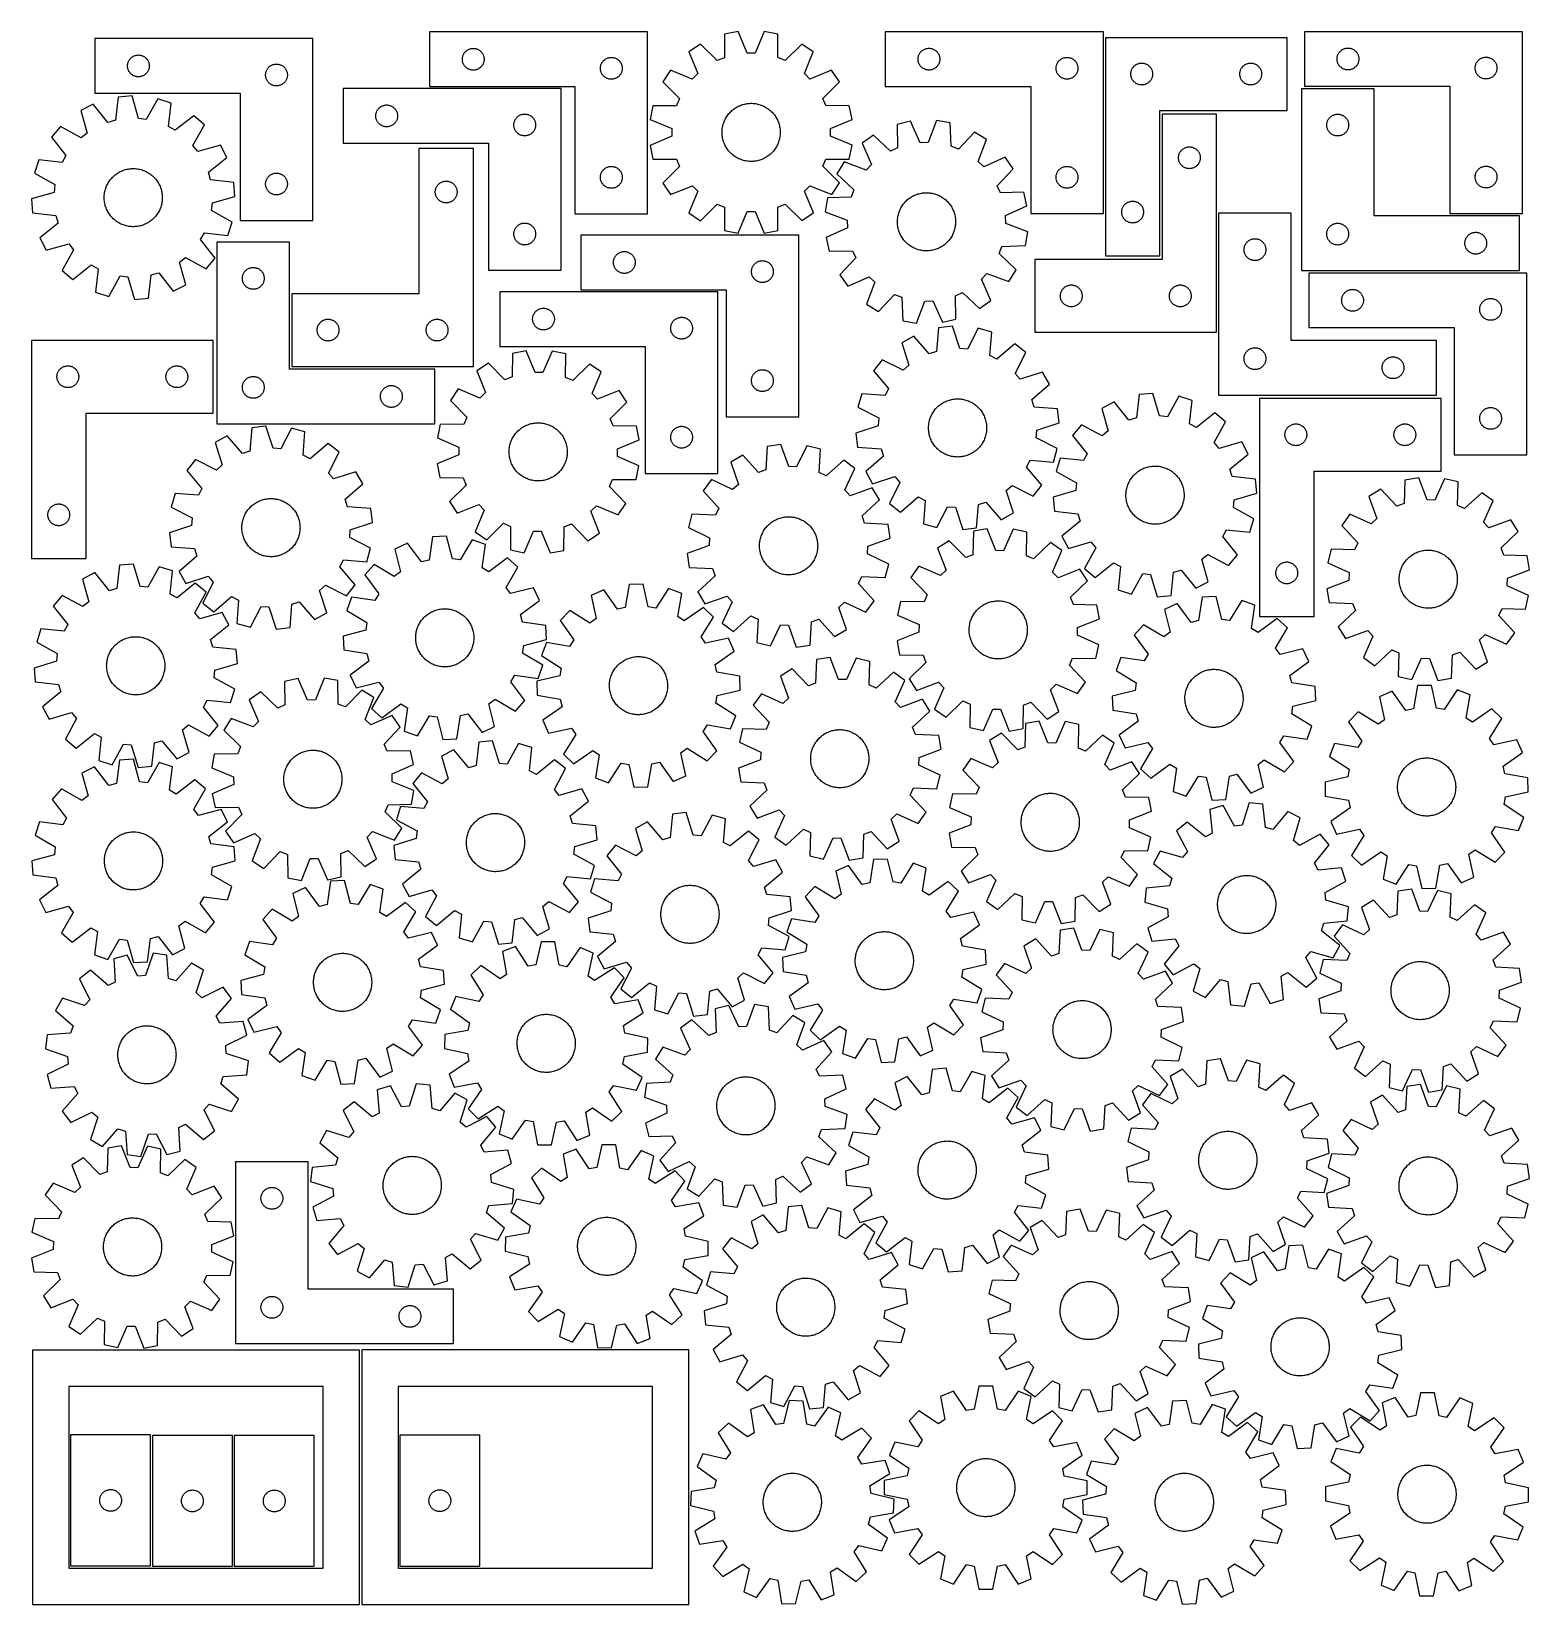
# Model space of a CAD drawing. Header units: millimetres. Extents: x 7 to 1243, y 7 to 1305.
import ezdxf

# ---------------------------------------------------------------- set-up
doc = ezdxf.new("R2010")
doc.units = ezdxf.units.MM
doc.layers.add('CUT', color=7, linetype='CONTINUOUS', true_color=0x000000)

msp = doc.modelspace()

# ---------------------------------------------------------------- linework, layer by layer
at = {"layer": 'CUT'}
for p, q in [((238.840297, 1299.212437), (58.840297, 1299.212437)), ((58.840297, 1299.212437), (58.840297, 1254.212437)), ((238.840297, 1149.212437), (238.840297, 1299.212437)), ((515.295315, 1304.705601), (335.295315, 1304.705601)), ((335.295315, 1304.705601), (335.295315, 1259.705601)), ((515.295315, 1154.705601), (515.295315, 1304.705601)), ((578.71404, 1302.876269), (578.65243, 1283.500031)), ((590.028036, 1305.129924), (578.71404, 1302.876269)), ((597.509531, 1287.25621), (590.028036, 1305.129924)), ((611.411244, 1305.135671), (603.939359, 1287.257938)), ((622.72645, 1302.888098), (611.411244, 1305.135671)), ((622.798475, 1283.511896), (622.72645, 1302.888098)), ((891.53738, 1304.767613), (711.53738, 1304.767613)), ((711.53738, 1304.767613), (711.53738, 1259.767613)), ((891.53738, 1154.767613), (891.53738, 1304.767613)), ((893.205986, 1300.009793), (893.205986, 1120.009793)), ((1043.205986, 1300.009793), (893.205986, 1300.009793)), ((1043.205986, 1240.009793), (1043.205986, 1300.009793)), ((1237.522732, 1304.912388), (1057.522732, 1304.912388)), ((1057.522732, 1304.912388), (1057.522732, 1259.912388)), ((1237.522732, 1154.912388), (1237.522732, 1304.912388)), ((93.084485, 1285.539505), (93.665562, 1285.635441)), ((93.665562, 1285.635441), (94.251669, 1285.693168)), ((94.251669, 1285.693168), (94.840297, 1285.712437)), ((94.840297, 1285.712437), (95.428926, 1285.693168)), ((95.428926, 1285.693168), (96.015033, 1285.635441)), ((96.015033, 1285.635441), (96.59611, 1285.539505)), ((362.772943, 1285.098556), (362.980399, 1285.649752)), ((362.980399, 1285.649752), (363.22346, 1286.1862)), ((363.22346, 1286.1862), (363.501086, 1286.705601)), ((363.501086, 1286.705601), (363.812088, 1287.205733)), ((363.812088, 1287.205733), (364.155135, 1287.684454)), ((364.155135, 1287.684454), (364.528756, 1288.139714)), ((364.528756, 1288.139714), (364.931354, 1288.569562)), ((364.931354, 1288.569562), (365.361202, 1288.97216)), ((365.361202, 1288.97216), (365.816462, 1289.345781)), ((365.816462, 1289.345781), (366.295182, 1289.688828)), ((366.295182, 1289.688828), (366.795315, 1289.99983)), ((366.795315, 1289.99983), (367.314716, 1290.277456)), ((367.314716, 1290.277456), (367.851164, 1290.520517)), ((367.851164, 1290.520517), (368.402359, 1290.727972)), ((368.402359, 1290.727972), (368.965943, 1290.898934)), ((368.965943, 1290.898934), (369.539502, 1291.032669)), ((369.539502, 1291.032669), (370.120579, 1291.128605)), ((370.120579, 1291.128605), (370.706686, 1291.186332)), ((370.706686, 1291.186332), (371.295315, 1291.205601)), ((371.295315, 1291.205601), (371.883943, 1291.186332)), ((371.883943, 1291.186332), (372.47005, 1291.128605)), ((372.47005, 1291.128605), (373.051127, 1291.032669)), ((373.051127, 1291.032669), (373.624686, 1290.898934)), ((373.624686, 1290.898934), (374.18827, 1290.727972)), ((374.18827, 1290.727972), (374.739465, 1290.520517)), ((374.739465, 1290.520517), (375.275913, 1290.277456)), ((375.275913, 1290.277456), (375.795315, 1289.99983)), ((375.795315, 1289.99983), (376.295447, 1289.688828)), ((376.295447, 1289.688828), (376.774167, 1289.345781)), ((376.774167, 1289.345781), (377.229427, 1288.97216)), ((377.229427, 1288.97216), (377.659276, 1288.569562)), ((377.659276, 1288.569562), (378.061873, 1288.139714)), ((378.061873, 1288.139714), (378.435495, 1287.684454)), ((378.435495, 1287.684454), (378.778541, 1287.205733)), ((378.778541, 1287.205733), (379.089543, 1286.705601)), ((379.089543, 1286.705601), (379.367169, 1286.1862)), ((379.367169, 1286.1862), (379.61023, 1285.649752)), ((379.61023, 1285.649752), (379.817686, 1285.098556)), ((558.960732, 1294.68796), (549.370399, 1288.276175)), ((549.370399, 1288.276175), (556.728444, 1270.351288)), ((572.712706, 1281.037845), (558.960732, 1294.68796)), ((603.939359, 1287.257938), (597.509531, 1287.25621)), ((642.484157, 1294.710409), (628.739523, 1281.052904)), ((652.077935, 1288.30378), (642.484157, 1294.710409)), ((644.729526, 1270.37494), (652.077935, 1288.30378)), ((739.015009, 1285.160568), (739.222464, 1285.711764)), ((739.222464, 1285.711764), (739.465525, 1286.248211)), ((739.465525, 1286.248211), (739.743151, 1286.767613)), ((739.743151, 1286.767613), (740.054154, 1287.267745)), ((740.054154, 1287.267745), (740.3972, 1287.746466)), ((740.3972, 1287.746466), (740.770822, 1288.201725)), ((740.770822, 1288.201725), (741.173419, 1288.631574)), ((741.173419, 1288.631574), (741.603268, 1289.034171)), ((741.603268, 1289.034171), (742.058527, 1289.407793)), ((742.058527, 1289.407793), (742.537248, 1289.75084)), ((742.537248, 1289.75084), (743.03738, 1290.061842)), ((743.03738, 1290.061842), (743.556782, 1290.339468)), ((743.556782, 1290.339468), (744.093229, 1290.582529)), ((744.093229, 1290.582529), (744.644425, 1290.789984)), ((744.644425, 1290.789984), (745.208009, 1290.960945)), ((745.208009, 1290.960945), (745.781567, 1291.094681)), ((745.781567, 1291.094681), (746.362644, 1291.190617)), ((746.362644, 1291.190617), (746.948752, 1291.248343)), ((746.948752, 1291.248343), (747.53738, 1291.267613)), ((747.53738, 1291.267613), (748.126008, 1291.248343)), ((748.126008, 1291.248343), (748.712116, 1291.190617)), ((748.712116, 1291.190617), (749.293193, 1291.094681)), ((749.293193, 1291.094681), (749.866751, 1290.960945)), ((749.866751, 1290.960945), (750.430335, 1290.789984)), ((750.430335, 1290.789984), (750.981531, 1290.582529)), ((750.981531, 1290.582529), (751.517978, 1290.339468)), ((751.517978, 1290.339468), (752.03738, 1290.061842)), ((752.03738, 1290.061842), (752.537512, 1289.75084)), ((752.537512, 1289.75084), (753.016233, 1289.407793)), ((753.016233, 1289.407793), (753.471492, 1289.034171)), ((753.471492, 1289.034171), (753.901341, 1288.631574)), ((753.901341, 1288.631574), (754.303938, 1288.201725)), ((754.303938, 1288.201725), (754.67756, 1287.746466)), ((754.67756, 1287.746466), (755.020607, 1287.267745)), ((755.020607, 1287.267745), (755.331609, 1286.767613)), ((755.331609, 1286.767613), (755.609235, 1286.248211)), ((755.609235, 1286.248211), (755.852296, 1285.711764)), ((755.852296, 1285.711764), (756.059751, 1285.160568)), ((1085.00036, 1285.305344), (1085.207816, 1285.856539)), ((1085.207816, 1285.856539), (1085.450877, 1286.392987)), ((1085.450877, 1286.392987), (1085.728503, 1286.912388)), ((1085.728503, 1286.912388), (1086.039505, 1287.412521)), ((1086.039505, 1287.412521), (1086.382552, 1287.891241)), ((1086.382552, 1287.891241), (1086.756173, 1288.346501)), ((1086.756173, 1288.346501), (1087.158771, 1288.776349)), ((1087.158771, 1288.776349), (1087.588619, 1289.178947)), ((1087.588619, 1289.178947), (1088.043879, 1289.552568)), ((1088.043879, 1289.552568), (1088.522599, 1289.895615)), ((1088.522599, 1289.895615), (1089.022732, 1290.206617)), ((1089.022732, 1290.206617), (1089.542133, 1290.484243)), ((1089.542133, 1290.484243), (1090.078581, 1290.727304)), ((1090.078581, 1290.727304), (1090.629776, 1290.93476)), ((1090.629776, 1290.93476), (1091.19336, 1291.105721)), ((1091.19336, 1291.105721), (1091.766919, 1291.239456)), ((1091.766919, 1291.239456), (1092.347996, 1291.335392)), ((1092.347996, 1291.335392), (1092.934103, 1291.393119)), ((1092.934103, 1291.393119), (1093.522732, 1291.412388)), ((1093.522732, 1291.412388), (1094.11136, 1291.393119)), ((1094.11136, 1291.393119), (1094.697467, 1291.335392)), ((1094.697467, 1291.335392), (1095.278544, 1291.239456)), ((1095.278544, 1291.239456), (1095.852103, 1291.105721)), ((1095.852103, 1291.105721), (1096.415687, 1290.93476)), ((1096.415687, 1290.93476), (1096.966882, 1290.727304)), ((1096.966882, 1290.727304), (1097.50333, 1290.484243)), ((1097.50333, 1290.484243), (1098.022732, 1290.206617)), ((1098.022732, 1290.206617), (1098.522864, 1289.895615)), ((1098.522864, 1289.895615), (1099.001584, 1289.552568)), ((1099.001584, 1289.552568), (1099.456844, 1289.178947)), ((1099.456844, 1289.178947), (1099.886693, 1288.776349)), ((1099.886693, 1288.776349), (1100.28929, 1288.346501)), ((1100.28929, 1288.346501), (1100.662912, 1287.891241)), ((1100.662912, 1287.891241), (1101.005958, 1287.412521)), ((1101.005958, 1287.412521), (1101.31696, 1286.912388)), ((1101.31696, 1286.912388), (1101.594586, 1286.392987)), ((1101.594586, 1286.392987), (1101.837647, 1285.856539)), ((1101.837647, 1285.856539), (1102.045103, 1285.305344)), ((85.840297, 1276.712437), (85.859567, 1277.301065)), ((85.859567, 1276.123809), (85.840297, 1276.712437)), ((85.859567, 1277.301065), (85.917294, 1277.887173)), ((85.917294, 1275.537702), (85.859567, 1276.123809)), ((85.917294, 1277.887173), (86.01323, 1278.46825)), ((86.01323, 1274.956624), (85.917294, 1275.537702)), ((86.01323, 1278.46825), (86.146965, 1279.041809)), ((86.146965, 1274.383066), (86.01323, 1274.956624)), ((86.146965, 1279.041809), (86.317926, 1279.605392)), ((86.317926, 1273.819482), (86.146965, 1274.383066)), ((86.317926, 1279.605392), (86.525382, 1280.156588)), ((86.525382, 1273.268286), (86.317926, 1273.819482)), ((86.525382, 1280.156588), (86.768443, 1280.693035)), ((86.768443, 1272.731839), (86.525382, 1273.268286)), ((86.768443, 1280.693035), (87.046069, 1281.212437)), ((87.046069, 1272.212437), (86.768443, 1272.731839)), ((87.046069, 1281.212437), (87.357071, 1281.712569)), ((87.357071, 1281.712569), (87.700117, 1282.19129)), ((87.700117, 1282.19129), (88.073739, 1282.64655)), ((88.073739, 1282.64655), (88.476336, 1283.076398)), ((88.476336, 1283.076398), (88.906185, 1283.478996)), ((88.906185, 1283.478996), (89.361445, 1283.852617)), ((89.361445, 1283.852617), (89.840165, 1284.195664)), ((89.840165, 1284.195664), (90.340297, 1284.506666)), ((90.340297, 1284.506666), (90.859699, 1284.784292)), ((90.859699, 1284.784292), (91.396147, 1285.027353)), ((91.396147, 1285.027353), (91.947342, 1285.234808)), ((91.947342, 1285.234808), (92.510926, 1285.40577)), ((92.510926, 1285.40577), (93.084485, 1285.539505)), ((96.59611, 1285.539505), (97.169669, 1285.40577)), ((97.169669, 1285.40577), (97.733253, 1285.234808)), ((97.733253, 1285.234808), (98.284448, 1285.027353)), ((98.284448, 1285.027353), (98.820896, 1284.784292)), ((98.820896, 1284.784292), (99.340297, 1284.506666)), ((99.340297, 1284.506666), (99.84043, 1284.195664)), ((99.84043, 1284.195664), (100.31915, 1283.852617)), ((100.31915, 1283.852617), (100.77441, 1283.478996)), ((100.77441, 1283.478996), (101.204259, 1283.076398)), ((101.204259, 1283.076398), (101.606856, 1282.64655)), ((101.606856, 1282.64655), (101.980478, 1282.19129)), ((101.980478, 1282.19129), (102.323524, 1281.712569)), ((102.323524, 1281.712569), (102.634526, 1281.212437)), ((102.634526, 1281.212437), (102.912152, 1280.693035)), ((102.912152, 1272.731839), (102.634526, 1272.212437)), ((102.912152, 1280.693035), (103.155213, 1280.156588)), ((103.155213, 1273.268286), (102.912152, 1272.731839)), ((103.155213, 1280.156588), (103.362669, 1279.605392)), ((103.362669, 1273.819482), (103.155213, 1273.268286)), ((103.362669, 1279.605392), (103.53363, 1279.041809)), ((103.53363, 1274.383066), (103.362669, 1273.819482)), ((103.53363, 1279.041809), (103.667365, 1278.46825)), ((103.667365, 1274.956624), (103.53363, 1274.383066)), ((103.667365, 1278.46825), (103.763301, 1277.887173)), ((103.763301, 1275.537702), (103.667365, 1274.956624)), ((103.763301, 1277.887173), (103.821028, 1277.301065)), ((103.821028, 1276.123809), (103.763301, 1275.537702)), ((103.821028, 1277.301065), (103.840297, 1276.712437)), ((103.840297, 1276.712437), (103.821028, 1276.123809)), ((200.317926, 1272.105392), (200.525382, 1272.656588)), ((200.525382, 1272.656588), (200.768443, 1273.193035)), ((200.768443, 1273.193035), (201.046069, 1273.712437)), ((201.046069, 1273.712437), (201.357071, 1274.212569)), ((201.357071, 1274.212569), (201.700117, 1274.69129)), ((201.700117, 1274.69129), (202.073739, 1275.14655)), ((202.073739, 1275.14655), (202.476336, 1275.576398)), ((202.476336, 1275.576398), (202.906185, 1275.978996)), ((202.906185, 1275.978996), (203.361445, 1276.352617)), ((203.361445, 1276.352617), (203.840165, 1276.695664)), ((203.840165, 1276.695664), (204.340297, 1277.006666)), ((204.340297, 1277.006666), (204.859699, 1277.284292)), ((204.859699, 1277.284292), (205.396147, 1277.527353)), ((205.396147, 1277.527353), (205.947342, 1277.734808)), ((205.947342, 1277.734808), (206.510926, 1277.90577)), ((206.510926, 1277.90577), (207.084485, 1278.039505)), ((207.084485, 1278.039505), (207.665562, 1278.135441)), ((207.665562, 1278.135441), (208.251669, 1278.193168)), ((208.251669, 1278.193168), (208.840297, 1278.212437)), ((208.840297, 1278.212437), (209.428926, 1278.193168)), ((209.428926, 1278.193168), (210.015033, 1278.135441)), ((210.015033, 1278.135441), (210.59611, 1278.039505)), ((210.59611, 1278.039505), (211.169669, 1277.90577)), ((211.169669, 1277.90577), (211.733253, 1277.734808)), ((211.733253, 1277.734808), (212.284448, 1277.527353)), ((212.284448, 1277.527353), (212.820896, 1277.284292)), ((212.820896, 1277.284292), (213.340297, 1277.006666)), ((213.340297, 1277.006666), (213.84043, 1276.695664)), ((213.84043, 1276.695664), (214.31915, 1276.352617)), ((214.31915, 1276.352617), (214.77441, 1275.978996)), ((214.77441, 1275.978996), (215.204259, 1275.576398)), ((215.204259, 1275.576398), (215.606856, 1275.14655)), ((215.606856, 1275.14655), (215.980478, 1274.69129)), ((215.980478, 1274.69129), (216.323524, 1274.212569)), ((216.323524, 1274.212569), (216.634526, 1273.712437)), ((216.634526, 1273.712437), (216.912152, 1273.193035)), ((216.912152, 1273.193035), (217.155213, 1272.656588)), ((217.155213, 1272.656588), (217.362669, 1272.105392)), ((362.295315, 1282.205601), (362.314584, 1282.794229)), ((362.314584, 1281.616973), (362.295315, 1282.205601)), ((362.314584, 1282.794229), (362.372311, 1283.380337)), ((362.372311, 1281.030866), (362.314584, 1281.616973)), ((362.372311, 1283.380337), (362.468247, 1283.961414)), ((362.468247, 1280.449788), (362.372311, 1281.030866)), ((362.468247, 1283.961414), (362.601982, 1284.534973)), ((362.601982, 1279.87623), (362.468247, 1280.449788)), ((362.601982, 1284.534973), (362.772943, 1285.098556)), ((362.772943, 1279.312646), (362.601982, 1279.87623)), ((362.980399, 1278.76145), (362.772943, 1279.312646)), ((363.22346, 1278.225003), (362.980399, 1278.76145)), ((363.501086, 1277.705601), (363.22346, 1278.225003)), ((363.812088, 1277.205469), (363.501086, 1277.705601)), ((364.155135, 1276.726748), (363.812088, 1277.205469)), ((364.528756, 1276.271489), (364.155135, 1276.726748)), ((364.931354, 1275.84164), (364.528756, 1276.271489)), ((365.361202, 1275.439043), (364.931354, 1275.84164)), ((365.816462, 1275.065421), (365.361202, 1275.439043)), ((366.295182, 1274.722375), (365.816462, 1275.065421)), ((366.795315, 1274.411373), (366.295182, 1274.722375)), ((367.314716, 1274.133747), (366.795315, 1274.411373)), ((367.851164, 1273.890686), (367.314716, 1274.133747)), ((368.402359, 1273.68323), (367.851164, 1273.890686)), ((368.965943, 1273.512269), (368.402359, 1273.68323)), ((369.539502, 1273.378534), (368.965943, 1273.512269)), ((370.120579, 1273.282598), (369.539502, 1273.378534)), ((370.706686, 1273.224871), (370.120579, 1273.282598)), ((371.295315, 1273.205601), (370.706686, 1273.224871)), ((371.883943, 1273.224871), (371.295315, 1273.205601)), ((372.47005, 1273.282598), (371.883943, 1273.224871)), ((373.051127, 1273.378534), (372.47005, 1273.282598)), ((373.624686, 1273.512269), (373.051127, 1273.378534)), ((374.18827, 1273.68323), (373.624686, 1273.512269)), ((374.739465, 1273.890686), (374.18827, 1273.68323)), ((375.275913, 1274.133747), (374.739465, 1273.890686)), ((375.795315, 1274.411373), (375.275913, 1274.133747)), ((376.295447, 1274.722375), (375.795315, 1274.411373)), ((376.774167, 1275.065421), (376.295447, 1274.722375)), ((377.229427, 1275.439043), (376.774167, 1275.065421)), ((377.659276, 1275.84164), (377.229427, 1275.439043)), ((378.061873, 1276.271489), (377.659276, 1275.84164)), ((378.435495, 1276.726748), (378.061873, 1276.271489)), ((378.778541, 1277.205469), (378.435495, 1276.726748)), ((379.089543, 1277.705601), (378.778541, 1277.205469)), ((379.367169, 1278.225003), (379.089543, 1277.705601)), ((379.61023, 1278.76145), (379.367169, 1278.225003)), ((379.817686, 1279.312646), (379.61023, 1278.76145)), ((379.817686, 1285.098556), (379.988647, 1284.534973)), ((379.988647, 1279.87623), (379.817686, 1279.312646)), ((379.988647, 1284.534973), (380.122382, 1283.961414)), ((380.122382, 1280.449788), (379.988647, 1279.87623)), ((380.122382, 1283.961414), (380.218318, 1283.380337)), ((380.218318, 1281.030866), (380.122382, 1280.449788)), ((380.218318, 1283.380337), (380.276045, 1282.794229)), ((380.276045, 1281.616973), (380.218318, 1281.030866)), ((380.276045, 1282.794229), (380.295315, 1282.205601)), ((380.295315, 1282.205601), (380.276045, 1281.616973)), ((476.295315, 1274.705601), (476.314584, 1275.294229)), ((476.314584, 1274.116973), (476.295315, 1274.705601)), ((476.314584, 1275.294229), (476.372311, 1275.880337)), ((476.372311, 1273.530866), (476.314584, 1274.116973)), ((476.372311, 1275.880337), (476.468247, 1276.461414)), ((476.468247, 1272.949788), (476.372311, 1273.530866)), ((476.468247, 1276.461414), (476.601982, 1277.034973)), ((476.601982, 1272.37623), (476.468247, 1272.949788)), ((476.601982, 1277.034973), (476.772943, 1277.598556)), ((476.772943, 1277.598556), (476.980399, 1278.149752)), ((476.980399, 1278.149752), (477.22346, 1278.6862)), ((477.22346, 1278.6862), (477.501086, 1279.205601)), ((477.501086, 1279.205601), (477.812088, 1279.705733)), ((477.812088, 1279.705733), (478.155135, 1280.184454)), ((478.155135, 1280.184454), (478.528756, 1280.639714)), ((478.528756, 1280.639714), (478.931354, 1281.069562)), ((478.931354, 1281.069562), (479.361202, 1281.47216)), ((479.361202, 1281.47216), (479.816462, 1281.845781)), ((479.816462, 1281.845781), (480.295182, 1282.188828)), ((480.295182, 1282.188828), (480.795315, 1282.49983)), ((480.795315, 1282.49983), (481.314716, 1282.777456)), ((481.314716, 1282.777456), (481.851164, 1283.020517)), ((481.851164, 1283.020517), (482.402359, 1283.227972)), ((482.402359, 1283.227972), (482.965943, 1283.398934)), ((482.965943, 1283.398934), (483.539502, 1283.532669)), ((483.539502, 1283.532669), (484.120579, 1283.628605)), ((484.120579, 1283.628605), (484.706686, 1283.686332)), ((484.706686, 1283.686332), (485.295315, 1283.705601)), ((485.295315, 1283.705601), (485.883943, 1283.686332)), ((485.883943, 1283.686332), (486.47005, 1283.628605)), ((486.47005, 1283.628605), (487.051127, 1283.532669)), ((487.051127, 1283.532669), (487.624686, 1283.398934)), ((487.624686, 1283.398934), (488.18827, 1283.227972)), ((488.18827, 1283.227972), (488.739465, 1283.020517)), ((488.739465, 1283.020517), (489.275913, 1282.777456)), ((489.275913, 1282.777456), (489.795315, 1282.49983)), ((489.795315, 1282.49983), (490.295447, 1282.188828)), ((490.295447, 1282.188828), (490.774167, 1281.845781)), ((490.774167, 1281.845781), (491.229427, 1281.47216)), ((491.229427, 1281.47216), (491.659276, 1281.069562)), ((491.659276, 1281.069562), (492.061873, 1280.639714)), ((492.061873, 1280.639714), (492.435495, 1280.184454)), ((492.435495, 1280.184454), (492.778541, 1279.705733)), ((492.778541, 1279.705733), (493.089543, 1279.205601)), ((493.089543, 1279.205601), (493.367169, 1278.6862)), ((493.367169, 1278.6862), (493.61023, 1278.149752)), ((493.61023, 1278.149752), (493.817686, 1277.598556)), ((493.817686, 1277.598556), (493.988647, 1277.034973)), ((493.988647, 1277.034973), (494.122382, 1276.461414)), ((494.122382, 1272.949788), (493.988647, 1272.37623)), ((494.122382, 1276.461414), (494.218318, 1275.880337)), ((494.218318, 1273.530866), (494.122382, 1272.949788)), ((494.218318, 1275.880337), (494.276045, 1275.294229)), ((494.276045, 1274.116973), (494.218318, 1273.530866)), ((494.276045, 1275.294229), (494.295315, 1274.705601)), ((494.295315, 1274.705601), (494.276045, 1274.116973)), ((534.254251, 1273.1519), (527.847623, 1263.558122)), ((552.183091, 1265.803491), (534.254251, 1273.1519)), ((578.65243, 1283.500031), (572.712706, 1281.037845)), ((628.739523, 1281.052904), (622.798475, 1283.511896)), ((667.202211, 1273.187633), (649.277323, 1265.829587)), ((673.613995, 1263.5973), (667.202211, 1273.187633)), ((738.53738, 1282.267613), (738.55665, 1282.856241)), ((738.55665, 1281.678985), (738.53738, 1282.267613)), ((738.55665, 1282.856241), (738.614376, 1283.442349)), ((738.614376, 1281.092877), (738.55665, 1281.678985)), ((738.614376, 1283.442349), (738.710312, 1284.023426)), ((738.710312, 1280.5118), (738.614376, 1281.092877)), ((738.710312, 1284.023426), (738.844048, 1284.596984)), ((738.844048, 1279.938242), (738.710312, 1280.5118)), ((738.844048, 1284.596984), (739.015009, 1285.160568)), ((739.015009, 1279.374658), (738.844048, 1279.938242)), ((739.222464, 1278.823462), (739.015009, 1279.374658)), ((739.465525, 1278.287015), (739.222464, 1278.823462)), ((739.743151, 1277.767613), (739.465525, 1278.287015)), ((740.054154, 1277.267481), (739.743151, 1277.767613)), ((740.3972, 1276.78876), (740.054154, 1277.267481)), ((740.770822, 1276.333501), (740.3972, 1276.78876)), ((741.173419, 1275.903652), (740.770822, 1276.333501)), ((741.603268, 1275.501055), (741.173419, 1275.903652)), ((742.058527, 1275.127433), (741.603268, 1275.501055)), ((742.537248, 1274.784387), (742.058527, 1275.127433)), ((743.03738, 1274.473384), (742.537248, 1274.784387)), ((743.556782, 1274.195758), (743.03738, 1274.473384)), ((744.093229, 1273.952697), (743.556782, 1274.195758)), ((744.644425, 1273.745242), (744.093229, 1273.952697)), ((745.208009, 1273.574281), (744.644425, 1273.745242)), ((745.781567, 1273.440546), (745.208009, 1273.574281)), ((746.362644, 1273.344609), (745.781567, 1273.440546)), ((746.948752, 1273.286883), (746.362644, 1273.344609)), ((747.53738, 1273.267613), (746.948752, 1273.286883)), ((748.126008, 1273.286883), (747.53738, 1273.267613)), ((748.712116, 1273.344609), (748.126008, 1273.286883)), ((749.293193, 1273.440546), (748.712116, 1273.344609)), ((749.866751, 1273.574281), (749.293193, 1273.440546)), ((750.430335, 1273.745242), (749.866751, 1273.574281)), ((750.981531, 1273.952697), (750.430335, 1273.745242)), ((751.517978, 1274.195758), (750.981531, 1273.952697)), ((752.03738, 1274.473384), (751.517978, 1274.195758)), ((752.537512, 1274.784387), (752.03738, 1274.473384)), ((753.016233, 1275.127433), (752.537512, 1274.784387)), ((753.471492, 1275.501055), (753.016233, 1275.127433)), ((753.901341, 1275.903652), (753.471492, 1275.501055)), ((754.303938, 1276.333501), (753.901341, 1275.903652)), ((754.67756, 1276.78876), (754.303938, 1276.333501)), ((755.020607, 1277.267481), (754.67756, 1276.78876)), ((755.331609, 1277.767613), (755.020607, 1277.267481)), ((755.609235, 1278.287015), (755.331609, 1277.767613)), ((755.852296, 1278.823462), (755.609235, 1278.287015)), ((756.059751, 1279.374658), (755.852296, 1278.823462)), ((756.059751, 1285.160568), (756.230712, 1284.596984)), ((756.230712, 1279.938242), (756.059751, 1279.374658)), ((756.230712, 1284.596984), (756.364448, 1284.023426)), ((756.364448, 1280.5118), (756.230712, 1279.938242)), ((756.364448, 1284.023426), (756.460384, 1283.442349)), ((756.460384, 1281.092877), (756.364448, 1280.5118)), ((756.460384, 1283.442349), (756.51811, 1282.856241)), ((756.51811, 1281.678985), (756.460384, 1281.092877)), ((756.51811, 1282.856241), (756.53738, 1282.267613)), ((756.53738, 1282.267613), (756.51811, 1281.678985)), ((852.53738, 1274.767613), (852.55665, 1275.356241)), ((852.55665, 1274.178985), (852.53738, 1274.767613)), ((852.55665, 1275.356241), (852.614376, 1275.942349)), ((852.614376, 1273.592877), (852.55665, 1274.178985)), ((852.614376, 1275.942349), (852.710312, 1276.523426)), ((852.710312, 1273.0118), (852.614376, 1273.592877)), ((852.710312, 1276.523426), (852.844048, 1277.096984)), ((852.844048, 1272.438242), (852.710312, 1273.0118)), ((852.844048, 1277.096984), (853.015009, 1277.660568)), ((853.015009, 1277.660568), (853.222464, 1278.211764)), ((853.222464, 1278.211764), (853.465525, 1278.748211)), ((853.465525, 1278.748211), (853.743151, 1279.267613)), ((853.743151, 1279.267613), (854.054154, 1279.767745)), ((854.054154, 1279.767745), (854.3972, 1280.246466)), ((854.3972, 1280.246466), (854.770822, 1280.701725)), ((854.770822, 1280.701725), (855.173419, 1281.131574)), ((855.173419, 1281.131574), (855.603268, 1281.534171)), ((855.603268, 1281.534171), (856.058527, 1281.907793)), ((856.058527, 1281.907793), (856.537248, 1282.25084)), ((856.537248, 1282.25084), (857.03738, 1282.561842)), ((857.03738, 1282.561842), (857.556782, 1282.839468)), ((857.556782, 1282.839468), (858.093229, 1283.082529)), ((858.093229, 1283.082529), (858.644425, 1283.289984)), ((858.644425, 1283.289984), (859.208009, 1283.460945)), ((859.208009, 1283.460945), (859.781567, 1283.594681)), ((859.781567, 1283.594681), (860.362644, 1283.690617)), ((860.362644, 1283.690617), (860.948752, 1283.748343)), ((860.948752, 1283.748343), (861.53738, 1283.767613)), ((861.53738, 1283.767613), (862.126008, 1283.748343)), ((862.126008, 1283.748343), (862.712116, 1283.690617)), ((862.712116, 1283.690617), (863.293193, 1283.594681)), ((863.293193, 1283.594681), (863.866751, 1283.460945)), ((863.866751, 1283.460945), (864.430335, 1283.289984)), ((864.430335, 1283.289984), (864.981531, 1283.082529)), ((864.981531, 1283.082529), (865.517978, 1282.839468)), ((865.517978, 1282.839468), (866.03738, 1282.561842)), ((866.03738, 1282.561842), (866.537512, 1282.25084)), ((866.537512, 1282.25084), (867.016233, 1281.907793)), ((867.016233, 1281.907793), (867.471492, 1281.534171)), ((867.471492, 1281.534171), (867.901341, 1281.131574)), ((867.901341, 1281.131574), (868.303938, 1280.701725)), ((868.303938, 1280.701725), (868.67756, 1280.246466)), ((868.67756, 1280.246466), (869.020607, 1279.767745)), ((869.020607, 1279.767745), (869.331609, 1279.267613)), ((869.331609, 1279.267613), (869.609235, 1278.748211)), ((869.609235, 1278.748211), (869.852296, 1278.211764)), ((869.852296, 1278.211764), (870.059751, 1277.660568)), ((870.059751, 1277.660568), (870.230712, 1277.096984)), ((870.230712, 1277.096984), (870.364448, 1276.523426)), ((870.364448, 1273.0118), (870.230712, 1272.438242)), ((870.364448, 1276.523426), (870.460384, 1275.942349)), ((870.460384, 1273.592877), (870.364448, 1273.0118)), ((870.460384, 1275.942349), (870.51811, 1275.356241)), ((870.51811, 1274.178985), (870.460384, 1273.592877)), ((870.51811, 1275.356241), (870.53738, 1274.767613)), ((870.53738, 1274.767613), (870.51811, 1274.178985)), ((914.512654, 1272.339164), (914.683615, 1272.902748)), ((914.683615, 1272.902748), (914.891071, 1273.453944)), ((914.891071, 1273.453944), (915.134132, 1273.990391)), ((915.134132, 1273.990391), (915.411758, 1274.509793)), ((915.411758, 1274.509793), (915.72276, 1275.009925)), ((915.72276, 1275.009925), (916.065806, 1275.488646)), ((916.065806, 1275.488646), (916.439428, 1275.943905)), ((916.439428, 1275.943905), (916.842025, 1276.373754)), ((916.842025, 1276.373754), (917.271874, 1276.776351)), ((917.271874, 1276.776351), (917.727134, 1277.149973)), ((917.727134, 1277.149973), (918.205854, 1277.493019)), ((918.205854, 1277.493019), (918.705986, 1277.804022)), ((918.705986, 1277.804022), (919.225388, 1278.081648)), ((919.225388, 1278.081648), (919.761836, 1278.324709)), ((919.761836, 1278.324709), (920.313031, 1278.532164)), ((920.313031, 1278.532164), (920.876615, 1278.703125)), ((920.876615, 1278.703125), (921.450174, 1278.83686)), ((921.450174, 1278.83686), (922.031251, 1278.932797)), ((922.031251, 1278.932797), (922.617358, 1278.990523)), ((922.617358, 1278.990523), (923.205986, 1279.009793)), ((923.205986, 1279.009793), (923.794615, 1278.990523)), ((923.794615, 1278.990523), (924.380722, 1278.932797)), ((924.380722, 1278.932797), (924.961799, 1278.83686)), ((924.961799, 1278.83686), (925.535358, 1278.703125)), ((925.535358, 1278.703125), (926.098942, 1278.532164)), ((926.098942, 1278.532164), (926.650137, 1278.324709)), ((926.650137, 1278.324709), (927.186585, 1278.081648)), ((927.186585, 1278.081648), (927.705986, 1277.804022)), ((927.705986, 1277.804022), (928.206119, 1277.493019)), ((928.206119, 1277.493019), (928.684839, 1277.149973)), ((928.684839, 1277.149973), (929.140099, 1276.776351)), ((929.140099, 1276.776351), (929.569948, 1276.373754)), ((929.569948, 1276.373754), (929.972545, 1275.943905)), ((929.972545, 1275.943905), (930.346167, 1275.488646)), ((930.346167, 1275.488646), (930.689213, 1275.009925)), ((930.689213, 1275.009925), (931.000215, 1274.509793)), ((931.000215, 1274.509793), (931.277841, 1273.990391)), ((931.277841, 1273.990391), (931.520902, 1273.453944)), ((931.520902, 1273.453944), (931.728358, 1272.902748)), ((931.728358, 1272.902748), (931.899319, 1272.339164)), ((1004.512654, 1272.339164), (1004.683615, 1272.902748)), ((1004.683615, 1272.902748), (1004.891071, 1273.453944)), ((1004.891071, 1273.453944), (1005.134132, 1273.990391)), ((1005.134132, 1273.990391), (1005.411758, 1274.509793)), ((1005.411758, 1274.509793), (1005.72276, 1275.009925)), ((1005.72276, 1275.009925), (1006.065806, 1275.488646)), ((1006.065806, 1275.488646), (1006.439428, 1275.943905)), ((1006.439428, 1275.943905), (1006.842025, 1276.373754)), ((1006.842025, 1276.373754), (1007.271874, 1276.776351)), ((1007.271874, 1276.776351), (1007.727134, 1277.149973)), ((1007.727134, 1277.149973), (1008.205854, 1277.493019)), ((1008.205854, 1277.493019), (1008.705986, 1277.804022)), ((1008.705986, 1277.804022), (1009.225388, 1278.081648)), ((1009.225388, 1278.081648), (1009.761836, 1278.324709)), ((1009.761836, 1278.324709), (1010.313031, 1278.532164)), ((1010.313031, 1278.532164), (1010.876615, 1278.703125)), ((1010.876615, 1278.703125), (1011.450174, 1278.83686)), ((1011.450174, 1278.83686), (1012.031251, 1278.932797)), ((1012.031251, 1278.932797), (1012.617358, 1278.990523)), ((1012.617358, 1278.990523), (1013.205986, 1279.009793)), ((1013.205986, 1279.009793), (1013.794615, 1278.990523)), ((1013.794615, 1278.990523), (1014.380722, 1278.932797)), ((1014.380722, 1278.932797), (1014.961799, 1278.83686)), ((1014.961799, 1278.83686), (1015.535358, 1278.703125)), ((1015.535358, 1278.703125), (1016.098942, 1278.532164)), ((1016.098942, 1278.532164), (1016.650137, 1278.324709)), ((1016.650137, 1278.324709), (1017.186585, 1278.081648)), ((1017.186585, 1278.081648), (1017.705986, 1277.804022)), ((1017.705986, 1277.804022), (1018.206119, 1277.493019)), ((1018.206119, 1277.493019), (1018.684839, 1277.149973)), ((1018.684839, 1277.149973), (1019.140099, 1276.776351)), ((1019.140099, 1276.776351), (1019.569948, 1276.373754)), ((1019.569948, 1276.373754), (1019.972545, 1275.943905)), ((1019.972545, 1275.943905), (1020.346167, 1275.488646)), ((1020.346167, 1275.488646), (1020.689213, 1275.009925)), ((1020.689213, 1275.009925), (1021.000215, 1274.509793)), ((1021.000215, 1274.509793), (1021.277841, 1273.990391)), ((1021.277841, 1273.990391), (1021.520902, 1273.453944)), ((1021.520902, 1273.453944), (1021.728358, 1272.902748)), ((1021.728358, 1272.902748), (1021.899319, 1272.339164)), ((1084.522732, 1282.412388), (1084.542001, 1283.001017)), ((1084.542001, 1281.82376), (1084.522732, 1282.412388)), ((1084.542001, 1283.001017), (1084.599728, 1283.587124)), ((1084.599728, 1281.237653), (1084.542001, 1281.82376)), ((1084.599728, 1283.587124), (1084.695664, 1284.168201)), ((1084.695664, 1280.656576), (1084.599728, 1281.237653)), ((1084.695664, 1284.168201), (1084.829399, 1284.74176)), ((1084.829399, 1280.083017), (1084.695664, 1280.656576)), ((1084.829399, 1284.74176), (1085.00036, 1285.305344)), ((1085.00036, 1279.519433), (1084.829399, 1280.083017)), ((1085.207816, 1278.968238), (1085.00036, 1279.519433)), ((1085.450877, 1278.43179), (1085.207816, 1278.968238)), ((1085.728503, 1277.912388), (1085.450877, 1278.43179)), ((1086.039505, 1277.412256), (1085.728503, 1277.912388)), ((1086.382552, 1276.933536), (1086.039505, 1277.412256)), ((1086.756173, 1276.478276), (1086.382552, 1276.933536)), ((1087.158771, 1276.048427), (1086.756173, 1276.478276)), ((1087.588619, 1275.64583), (1087.158771, 1276.048427)), ((1088.043879, 1275.272208), (1087.588619, 1275.64583)), ((1088.522599, 1274.929162), (1088.043879, 1275.272208)), ((1089.022732, 1274.61816), (1088.522599, 1274.929162)), ((1089.542133, 1274.340534), (1089.022732, 1274.61816)), ((1090.078581, 1274.097473), (1089.542133, 1274.340534)), ((1090.629776, 1273.890017), (1090.078581, 1274.097473)), ((1091.19336, 1273.719056), (1090.629776, 1273.890017)), ((1091.766919, 1273.585321), (1091.19336, 1273.719056)), ((1092.347996, 1273.489385), (1091.766919, 1273.585321)), ((1092.934103, 1273.431658), (1092.347996, 1273.489385)), ((1093.522732, 1273.412388), (1092.934103, 1273.431658)), ((1094.11136, 1273.431658), (1093.522732, 1273.412388)), ((1094.697467, 1273.489385), (1094.11136, 1273.431658)), ((1095.278544, 1273.585321), (1094.697467, 1273.489385)), ((1095.852103, 1273.719056), (1095.278544, 1273.585321)), ((1096.415687, 1273.890017), (1095.852103, 1273.719056)), ((1096.966882, 1274.097473), (1096.415687, 1273.890017)), ((1097.50333, 1274.340534), (1096.966882, 1274.097473)), ((1098.022732, 1274.61816), (1097.50333, 1274.340534)), ((1098.522864, 1274.929162), (1098.022732, 1274.61816)), ((1099.001584, 1275.272208), (1098.522864, 1274.929162)), ((1099.456844, 1275.64583), (1099.001584, 1275.272208)), ((1099.886693, 1276.048427), (1099.456844, 1275.64583)), ((1100.28929, 1276.478276), (1099.886693, 1276.048427)), ((1100.662912, 1276.933536), (1100.28929, 1276.478276)), ((1101.005958, 1277.412256), (1100.662912, 1276.933536)), ((1101.31696, 1277.912388), (1101.005958, 1277.412256)), ((1101.594586, 1278.43179), (1101.31696, 1277.912388)), ((1101.837647, 1278.968238), (1101.594586, 1278.43179)), ((1102.045103, 1279.519433), (1101.837647, 1278.968238)), ((1102.045103, 1285.305344), (1102.216064, 1284.74176)), ((1102.216064, 1280.083017), (1102.045103, 1279.519433)), ((1102.216064, 1284.74176), (1102.349799, 1284.168201)), ((1102.349799, 1280.656576), (1102.216064, 1280.083017)), ((1102.349799, 1284.168201), (1102.445735, 1283.587124)), ((1102.445735, 1281.237653), (1102.349799, 1280.656576)), ((1102.445735, 1283.587124), (1102.503462, 1283.001017)), ((1102.503462, 1281.82376), (1102.445735, 1281.237653)), ((1102.503462, 1283.001017), (1102.522732, 1282.412388)), ((1102.522732, 1282.412388), (1102.503462, 1281.82376)), ((1198.522732, 1274.912388), (1198.542001, 1275.501017)), ((1198.542001, 1274.32376), (1198.522732, 1274.912388)), ((1198.542001, 1275.501017), (1198.599728, 1276.087124)), ((1198.599728, 1273.737653), (1198.542001, 1274.32376)), ((1198.599728, 1276.087124), (1198.695664, 1276.668201)), ((1198.695664, 1273.156576), (1198.599728, 1273.737653)), ((1198.695664, 1276.668201), (1198.829399, 1277.24176)), ((1198.829399, 1272.583017), (1198.695664, 1273.156576)), ((1198.829399, 1277.24176), (1199.00036, 1277.805344)), ((1199.00036, 1277.805344), (1199.207816, 1278.356539)), ((1199.207816, 1278.356539), (1199.450877, 1278.892987)), ((1199.450877, 1278.892987), (1199.728503, 1279.412388)), ((1199.728503, 1279.412388), (1200.039505, 1279.912521)), ((1200.039505, 1279.912521), (1200.382552, 1280.391241)), ((1200.382552, 1280.391241), (1200.756173, 1280.846501)), ((1200.756173, 1280.846501), (1201.158771, 1281.276349)), ((1201.158771, 1281.276349), (1201.588619, 1281.678947)), ((1201.588619, 1281.678947), (1202.043879, 1282.052568)), ((1202.043879, 1282.052568), (1202.522599, 1282.395615)), ((1202.522599, 1282.395615), (1203.022732, 1282.706617)), ((1203.022732, 1282.706617), (1203.542133, 1282.984243)), ((1203.542133, 1282.984243), (1204.078581, 1283.227304)), ((1204.078581, 1283.227304), (1204.629776, 1283.43476)), ((1204.629776, 1283.43476), (1205.19336, 1283.605721)), ((1205.19336, 1283.605721), (1205.766919, 1283.739456)), ((1205.766919, 1283.739456), (1206.347996, 1283.835392)), ((1206.347996, 1283.835392), (1206.934103, 1283.893119)), ((1206.934103, 1283.893119), (1207.522732, 1283.912388)), ((1207.522732, 1283.912388), (1208.11136, 1283.893119)), ((1208.11136, 1283.893119), (1208.697467, 1283.835392)), ((1208.697467, 1283.835392), (1209.278544, 1283.739456)), ((1209.278544, 1283.739456), (1209.852103, 1283.605721)), ((1209.852103, 1283.605721), (1210.415687, 1283.43476)), ((1210.415687, 1283.43476), (1210.966882, 1283.227304)), ((1210.966882, 1283.227304), (1211.50333, 1282.984243)), ((1211.50333, 1282.984243), (1212.022732, 1282.706617)), ((1212.022732, 1282.706617), (1212.522864, 1282.395615)), ((1212.522864, 1282.395615), (1213.001584, 1282.052568)), ((1213.001584, 1282.052568), (1213.456844, 1281.678947)), ((1213.456844, 1281.678947), (1213.886693, 1281.276349)), ((1213.886693, 1281.276349), (1214.28929, 1280.846501)), ((1214.28929, 1280.846501), (1214.662912, 1280.391241)), ((1214.662912, 1280.391241), (1215.005958, 1279.912521)), ((1215.005958, 1279.912521), (1215.31696, 1279.412388)), ((1215.31696, 1279.412388), (1215.594586, 1278.892987)), ((1215.594586, 1278.892987), (1215.837647, 1278.356539)), ((1215.837647, 1278.356539), (1216.045103, 1277.805344)), ((1216.045103, 1277.805344), (1216.216064, 1277.24176)), ((1216.216064, 1277.24176), (1216.349799, 1276.668201)), ((1216.349799, 1273.156576), (1216.216064, 1272.583017)), ((1216.349799, 1276.668201), (1216.445735, 1276.087124)), ((1216.445735, 1273.737653), (1216.349799, 1273.156576)), ((1216.445735, 1276.087124), (1216.503462, 1275.501017)), ((1216.503462, 1274.32376), (1216.445735, 1273.737653)), ((1216.503462, 1275.501017), (1216.522732, 1274.912388)), ((1216.522732, 1274.912388), (1216.503462, 1274.32376)), ((87.357071, 1271.712305), (87.046069, 1272.212437)), ((87.700117, 1271.233584), (87.357071, 1271.712305)), ((88.073739, 1270.778325), (87.700117, 1271.233584)), ((88.476336, 1270.348476), (88.073739, 1270.778325)), ((88.906185, 1269.945879), (88.476336, 1270.348476)), ((89.361445, 1269.572257), (88.906185, 1269.945879)), ((89.840165, 1269.229211), (89.361445, 1269.572257)), ((90.340297, 1268.918209), (89.840165, 1269.229211)), ((90.859699, 1268.640583), (90.340297, 1268.918209)), ((91.396147, 1268.397521), (90.859699, 1268.640583)), ((91.947342, 1268.190066), (91.396147, 1268.397521)), ((92.510926, 1268.019105), (91.947342, 1268.190066)), ((93.084485, 1267.88537), (92.510926, 1268.019105)), ((93.665562, 1267.789433), (93.084485, 1267.88537)), ((94.251669, 1267.731707), (93.665562, 1267.789433)), ((94.840297, 1267.712437), (94.251669, 1267.731707)), ((95.428926, 1267.731707), (94.840297, 1267.712437)), ((96.015033, 1267.789433), (95.428926, 1267.731707)), ((96.59611, 1267.88537), (96.015033, 1267.789433)), ((97.169669, 1268.019105), (96.59611, 1267.88537)), ((97.733253, 1268.190066), (97.169669, 1268.019105)), ((98.284448, 1268.397521), (97.733253, 1268.190066)), ((98.820896, 1268.640583), (98.284448, 1268.397521)), ((99.340297, 1268.918209), (98.820896, 1268.640583)), ((99.84043, 1269.229211), (99.340297, 1268.918209)), ((100.31915, 1269.572257), (99.84043, 1269.229211)), ((100.77441, 1269.945879), (100.31915, 1269.572257)), ((101.204259, 1270.348476), (100.77441, 1269.945879)), ((101.606856, 1270.778325), (101.204259, 1270.348476)), ((101.980478, 1271.233584), (101.606856, 1270.778325)), ((102.323524, 1271.712305), (101.980478, 1271.233584)), ((102.634526, 1272.212437), (102.323524, 1271.712305)), ((199.840297, 1269.212437), (199.859567, 1269.801065)), ((199.859567, 1268.623809), (199.840297, 1269.212437)), ((199.859567, 1269.801065), (199.917294, 1270.387173)), ((199.917294, 1268.037702), (199.859567, 1268.623809)), ((199.917294, 1270.387173), (200.01323, 1270.96825)), ((200.01323, 1267.456624), (199.917294, 1268.037702)), ((200.01323, 1270.96825), (200.146965, 1271.541809)), ((200.146965, 1266.883066), (200.01323, 1267.456624)), ((200.146965, 1271.541809), (200.317926, 1272.105392)), ((200.317926, 1266.319482), (200.146965, 1266.883066)), ((200.525382, 1265.768286), (200.317926, 1266.319482)), ((200.768443, 1265.231839), (200.525382, 1265.768286)), ((201.046069, 1264.712437), (200.768443, 1265.231839)), ((201.357071, 1264.212305), (201.046069, 1264.712437)), ((201.700117, 1263.733584), (201.357071, 1264.212305)), ((202.073739, 1263.278325), (201.700117, 1263.733584)), ((202.476336, 1262.848476), (202.073739, 1263.278325)), ((202.906185, 1262.445879), (202.476336, 1262.848476)), ((203.361445, 1262.072257), (202.906185, 1262.445879)), ((203.840165, 1261.729211), (203.361445, 1262.072257)), ((204.340297, 1261.418209), (203.840165, 1261.729211)), ((204.859699, 1261.140583), (204.340297, 1261.418209)), ((205.396147, 1260.897521), (204.859699, 1261.140583)), ((205.947342, 1260.690066), (205.396147, 1260.897521)), ((206.510926, 1260.519105), (205.947342, 1260.690066)), ((207.084485, 1260.38537), (206.510926, 1260.519105)), ((207.665562, 1260.289433), (207.084485, 1260.38537)), ((208.251669, 1260.231707), (207.665562, 1260.289433)), ((208.840297, 1260.212437), (208.251669, 1260.231707)), ((209.428926, 1260.231707), (208.840297, 1260.212437)), ((210.015033, 1260.289433), (209.428926, 1260.231707)), ((210.59611, 1260.38537), (210.015033, 1260.289433)), ((211.169669, 1260.519105), (210.59611, 1260.38537)), ((211.733253, 1260.690066), (211.169669, 1260.519105)), ((212.284448, 1260.897521), (211.733253, 1260.690066)), ((212.820896, 1261.140583), (212.284448, 1260.897521)), ((213.340297, 1261.418209), (212.820896, 1261.140583)), ((213.84043, 1261.729211), (213.340297, 1261.418209)), ((214.31915, 1262.072257), (213.84043, 1261.729211)), ((214.77441, 1262.445879), (214.31915, 1262.072257)), ((215.204259, 1262.848476), (214.77441, 1262.445879)), ((215.606856, 1263.278325), (215.204259, 1262.848476)), ((215.980478, 1263.733584), (215.606856, 1263.278325)), ((216.323524, 1264.212305), (215.980478, 1263.733584)), ((216.634526, 1264.712437), (216.323524, 1264.212305)), ((216.912152, 1265.231839), (216.634526, 1264.712437)), ((217.155213, 1265.768286), (216.912152, 1265.231839)), ((217.362669, 1266.319482), (217.155213, 1265.768286)), ((217.362669, 1272.105392), (217.53363, 1271.541809)), ((217.53363, 1266.883066), (217.362669, 1266.319482)), ((217.53363, 1271.541809), (217.667365, 1270.96825)), ((217.667365, 1267.456624), (217.53363, 1266.883066)), ((217.667365, 1270.96825), (217.763301, 1270.387173)), ((217.763301, 1268.037702), (217.667365, 1267.456624)), ((217.763301, 1270.387173), (217.821028, 1269.801065)), ((217.821028, 1268.623809), (217.763301, 1268.037702)), ((217.821028, 1269.801065), (217.840297, 1269.212437)), ((217.840297, 1269.212437), (217.821028, 1268.623809)), ((335.295315, 1259.705601), (455.295315, 1259.705601)), ((455.295315, 1259.705601), (455.295315, 1154.705601)), ((476.772943, 1271.812646), (476.601982, 1272.37623)), ((476.980399, 1271.26145), (476.772943, 1271.812646)), ((477.22346, 1270.725003), (476.980399, 1271.26145)), ((477.501086, 1270.205601), (477.22346, 1270.725003)), ((477.812088, 1269.705469), (477.501086, 1270.205601)), ((478.155135, 1269.226748), (477.812088, 1269.705469)), ((478.528756, 1268.771489), (478.155135, 1269.226748)), ((478.931354, 1268.34164), (478.528756, 1268.771489)), ((479.361202, 1267.939043), (478.931354, 1268.34164)), ((479.816462, 1267.565421), (479.361202, 1267.939043)), ((480.295182, 1267.222375), (479.816462, 1267.565421)), ((480.795315, 1266.911373), (480.295182, 1267.222375)), ((481.314716, 1266.633747), (480.795315, 1266.911373)), ((481.851164, 1266.390686), (481.314716, 1266.633747)), ((482.402359, 1266.18323), (481.851164, 1266.390686)), ((482.965943, 1266.012269), (482.402359, 1266.18323)), ((483.539502, 1265.878534), (482.965943, 1266.012269)), ((484.120579, 1265.782598), (483.539502, 1265.878534)), ((484.706686, 1265.724871), (484.120579, 1265.782598)), ((485.295315, 1265.705601), (484.706686, 1265.724871)), ((485.883943, 1265.724871), (485.295315, 1265.705601)), ((486.47005, 1265.782598), (485.883943, 1265.724871)), ((487.051127, 1265.878534), (486.47005, 1265.782598)), ((487.624686, 1266.012269), (487.051127, 1265.878534)), ((488.18827, 1266.18323), (487.624686, 1266.012269)), ((488.739465, 1266.390686), (488.18827, 1266.18323)), ((489.275913, 1266.633747), (488.739465, 1266.390686)), ((489.795315, 1266.911373), (489.275913, 1266.633747)), ((490.295447, 1267.222375), (489.795315, 1266.911373)), ((490.774167, 1267.565421), (490.295447, 1267.222375)), ((491.229427, 1267.939043), (490.774167, 1267.565421)), ((491.659276, 1268.34164), (491.229427, 1267.939043)), ((492.061873, 1268.771489), (491.659276, 1268.34164)), ((492.435495, 1269.226748), (492.061873, 1268.771489)), ((492.778541, 1269.705469), (492.435495, 1269.226748)), ((493.089543, 1270.205601), (492.778541, 1269.705469)), ((493.367169, 1270.725003), (493.089543, 1270.205601)), ((493.61023, 1271.26145), (493.367169, 1270.725003)), ((493.817686, 1271.812646), (493.61023, 1271.26145)), ((493.988647, 1272.37623), (493.817686, 1271.812646)), ((527.847623, 1263.558122), (541.505128, 1249.813488)), ((556.728444, 1270.351288), (552.183091, 1265.803491)), ((649.277323, 1265.829587), (644.729526, 1270.37494)), ((659.96388, 1249.845326), (673.613995, 1263.5973)), ((711.53738, 1259.767613), (831.53738, 1259.767613)), ((831.53738, 1259.767613), (831.53738, 1154.767613)), ((853.015009, 1271.874658), (852.844048, 1272.438242)), ((853.222464, 1271.323462), (853.015009, 1271.874658)), ((853.465525, 1270.787015), (853.222464, 1271.323462)), ((853.743151, 1270.267613), (853.465525, 1270.787015)), ((854.054154, 1269.767481), (853.743151, 1270.267613)), ((854.3972, 1269.28876), (854.054154, 1269.767481)), ((854.770822, 1268.833501), (854.3972, 1269.28876)), ((855.173419, 1268.403652), (854.770822, 1268.833501)), ((855.603268, 1268.001055), (855.173419, 1268.403652)), ((856.058527, 1267.627433), (855.603268, 1268.001055)), ((856.537248, 1267.284387), (856.058527, 1267.627433)), ((857.03738, 1266.973384), (856.537248, 1267.284387)), ((857.556782, 1266.695758), (857.03738, 1266.973384)), ((858.093229, 1266.452697), (857.556782, 1266.695758)), ((858.644425, 1266.245242), (858.093229, 1266.452697)), ((859.208009, 1266.074281), (858.644425, 1266.245242)), ((859.781567, 1265.940546), (859.208009, 1266.074281)), ((860.362644, 1265.844609), (859.781567, 1265.940546)), ((860.948752, 1265.786883), (860.362644, 1265.844609)), ((861.53738, 1265.767613), (860.948752, 1265.786883)), ((862.126008, 1265.786883), (861.53738, 1265.767613)), ((862.712116, 1265.844609), (862.126008, 1265.786883)), ((863.293193, 1265.940546), (862.712116, 1265.844609)), ((863.866751, 1266.074281), (863.293193, 1265.940546)), ((864.430335, 1266.245242), (863.866751, 1266.074281)), ((864.981531, 1266.452697), (864.430335, 1266.245242)), ((865.517978, 1266.695758), (864.981531, 1266.452697)), ((866.03738, 1266.973384), (865.517978, 1266.695758)), ((866.537512, 1267.284387), (866.03738, 1266.973384)), ((867.016233, 1267.627433), (866.537512, 1267.284387)), ((867.471492, 1268.001055), (867.016233, 1267.627433)), ((867.901341, 1268.403652), (867.471492, 1268.001055)), ((868.303938, 1268.833501), (867.901341, 1268.403652)), ((868.67756, 1269.28876), (868.303938, 1268.833501)), ((869.020607, 1269.767481), (868.67756, 1269.28876)), ((869.331609, 1270.267613), (869.020607, 1269.767481)), ((869.609235, 1270.787015), (869.331609, 1270.267613)), ((869.852296, 1271.323462), (869.609235, 1270.787015)), ((870.059751, 1271.874658), (869.852296, 1271.323462)), ((870.230712, 1272.438242), (870.059751, 1271.874658)), ((914.205986, 1270.009793), (914.225256, 1270.598421)), ((914.225256, 1269.421165), (914.205986, 1270.009793)), ((914.225256, 1270.598421), (914.282983, 1271.184529)), ((914.282983, 1268.835057), (914.225256, 1269.421165)), ((914.282983, 1271.184529), (914.378919, 1271.765606)), ((914.378919, 1268.25398), (914.282983, 1268.835057)), ((914.378919, 1271.765606), (914.512654, 1272.339164)), ((914.512654, 1267.680422), (914.378919, 1268.25398)), ((914.683615, 1267.116838), (914.512654, 1267.680422)), ((914.891071, 1266.565642), (914.683615, 1267.116838)), ((915.134132, 1266.029195), (914.891071, 1266.565642)), ((915.411758, 1265.509793), (915.134132, 1266.029195)), ((915.72276, 1265.009661), (915.411758, 1265.509793)), ((916.065806, 1264.53094), (915.72276, 1265.009661)), ((916.439428, 1264.075681), (916.065806, 1264.53094)), ((916.842025, 1263.645832), (916.439428, 1264.075681)), ((917.271874, 1263.243235), (916.842025, 1263.645832)), ((917.727134, 1262.869613), (917.271874, 1263.243235)), ((918.205854, 1262.526566), (917.727134, 1262.869613)), ((918.705986, 1262.215564), (918.205854, 1262.526566)), ((919.225388, 1261.937938), (918.705986, 1262.215564)), ((919.761836, 1261.694877), (919.225388, 1261.937938)), ((920.313031, 1261.487422), (919.761836, 1261.694877)), ((920.876615, 1261.31646), (920.313031, 1261.487422)), ((921.450174, 1261.182725), (920.876615, 1261.31646)), ((922.031251, 1261.086789), (921.450174, 1261.182725)), ((922.617358, 1261.029063), (922.031251, 1261.086789)), ((923.205986, 1261.009793), (922.617358, 1261.029063)), ((923.794615, 1261.029063), (923.205986, 1261.009793)), ((924.380722, 1261.086789), (923.794615, 1261.029063)), ((924.961799, 1261.182725), (924.380722, 1261.086789)), ((925.535358, 1261.31646), (924.961799, 1261.182725)), ((926.098942, 1261.487422), (925.535358, 1261.31646)), ((926.650137, 1261.694877), (926.098942, 1261.487422)), ((927.186585, 1261.937938), (926.650137, 1261.694877)), ((927.705986, 1262.215564), (927.186585, 1261.937938)), ((928.206119, 1262.526566), (927.705986, 1262.215564)), ((928.684839, 1262.869613), (928.206119, 1262.526566)), ((929.140099, 1263.243235), (928.684839, 1262.869613)), ((929.569948, 1263.645832), (929.140099, 1263.243235)), ((929.972545, 1264.075681), (929.569948, 1263.645832)), ((930.346167, 1264.53094), (929.972545, 1264.075681)), ((930.689213, 1265.009661), (930.346167, 1264.53094)), ((931.000215, 1265.509793), (930.689213, 1265.009661)), ((931.277841, 1266.029195), (931.000215, 1265.509793)), ((931.520902, 1266.565642), (931.277841, 1266.029195)), ((931.728358, 1267.116838), (931.520902, 1266.565642)), ((931.899319, 1267.680422), (931.728358, 1267.116838)), ((931.899319, 1272.339164), (932.033054, 1271.765606)), ((932.033054, 1268.25398), (931.899319, 1267.680422)), ((932.033054, 1271.765606), (932.12899, 1271.184529)), ((932.12899, 1268.835057), (932.033054, 1268.25398)), ((932.12899, 1271.184529), (932.186717, 1270.598421)), ((932.186717, 1269.421165), (932.12899, 1268.835057)), ((932.186717, 1270.598421), (932.205986, 1270.009793)), ((932.205986, 1270.009793), (932.186717, 1269.421165)), ((1004.205986, 1270.009793), (1004.225256, 1270.598421)), ((1004.225256, 1269.421165), (1004.205986, 1270.009793)), ((1004.225256, 1270.598421), (1004.282983, 1271.184529)), ((1004.282983, 1268.835057), (1004.225256, 1269.421165)), ((1004.282983, 1271.184529), (1004.378919, 1271.765606)), ((1004.378919, 1268.25398), (1004.282983, 1268.835057)), ((1004.378919, 1271.765606), (1004.512654, 1272.339164)), ((1004.512654, 1267.680422), (1004.378919, 1268.25398)), ((1004.683615, 1267.116838), (1004.512654, 1267.680422)), ((1004.891071, 1266.565642), (1004.683615, 1267.116838)), ((1005.134132, 1266.029195), (1004.891071, 1266.565642)), ((1005.411758, 1265.509793), (1005.134132, 1266.029195)), ((1005.72276, 1265.009661), (1005.411758, 1265.509793)), ((1006.065806, 1264.53094), (1005.72276, 1265.009661)), ((1006.439428, 1264.075681), (1006.065806, 1264.53094)), ((1006.842025, 1263.645832), (1006.439428, 1264.075681)), ((1007.271874, 1263.243235), (1006.842025, 1263.645832)), ((1007.727134, 1262.869613), (1007.271874, 1263.243235)), ((1008.205854, 1262.526566), (1007.727134, 1262.869613)), ((1008.705986, 1262.215564), (1008.205854, 1262.526566)), ((1009.225388, 1261.937938), (1008.705986, 1262.215564)), ((1009.761836, 1261.694877), (1009.225388, 1261.937938)), ((1010.313031, 1261.487422), (1009.761836, 1261.694877)), ((1010.876615, 1261.31646), (1010.313031, 1261.487422)), ((1011.450174, 1261.182725), (1010.876615, 1261.31646)), ((1012.031251, 1261.086789), (1011.450174, 1261.182725)), ((1012.617358, 1261.029063), (1012.031251, 1261.086789)), ((1013.205986, 1261.009793), (1012.617358, 1261.029063)), ((1013.794615, 1261.029063), (1013.205986, 1261.009793)), ((1014.380722, 1261.086789), (1013.794615, 1261.029063)), ((1014.961799, 1261.182725), (1014.380722, 1261.086789)), ((1015.535358, 1261.31646), (1014.961799, 1261.182725)), ((1016.098942, 1261.487422), (1015.535358, 1261.31646)), ((1016.650137, 1261.694877), (1016.098942, 1261.487422)), ((1017.186585, 1261.937938), (1016.650137, 1261.694877)), ((1017.705986, 1262.215564), (1017.186585, 1261.937938)), ((1018.206119, 1262.526566), (1017.705986, 1262.215564)), ((1018.684839, 1262.869613), (1018.206119, 1262.526566)), ((1019.140099, 1263.243235), (1018.684839, 1262.869613)), ((1019.569948, 1263.645832), (1019.140099, 1263.243235)), ((1019.972545, 1264.075681), (1019.569948, 1263.645832)), ((1020.346167, 1264.53094), (1019.972545, 1264.075681)), ((1020.689213, 1265.009661), (1020.346167, 1264.53094)), ((1021.000215, 1265.509793), (1020.689213, 1265.009661)), ((1021.277841, 1266.029195), (1021.000215, 1265.509793)), ((1021.520902, 1266.565642), (1021.277841, 1266.029195)), ((1021.728358, 1267.116838), (1021.520902, 1266.565642)), ((1021.899319, 1267.680422), (1021.728358, 1267.116838)), ((1021.899319, 1272.339164), (1022.033054, 1271.765606)), ((1022.033054, 1268.25398), (1021.899319, 1267.680422)), ((1022.033054, 1271.765606), (1022.12899, 1271.184529)), ((1022.12899, 1268.835057), (1022.033054, 1268.25398)), ((1022.12899, 1271.184529), (1022.186717, 1270.598421)), ((1022.186717, 1269.421165), (1022.12899, 1268.835057)), ((1022.186717, 1270.598421), (1022.205986, 1270.009793)), ((1022.205986, 1270.009793), (1022.186717, 1269.421165)), ((1057.522732, 1259.912388), (1177.522732, 1259.912388)), ((1177.522732, 1259.912388), (1177.522732, 1154.912388)), ((1199.00036, 1272.019433), (1198.829399, 1272.583017)), ((1199.207816, 1271.468238), (1199.00036, 1272.019433)), ((1199.450877, 1270.93179), (1199.207816, 1271.468238)), ((1199.728503, 1270.412388), (1199.450877, 1270.93179)), ((1200.039505, 1269.912256), (1199.728503, 1270.412388)), ((1200.382552, 1269.433536), (1200.039505, 1269.912256)), ((1200.756173, 1268.978276), (1200.382552, 1269.433536)), ((1201.158771, 1268.548427), (1200.756173, 1268.978276)), ((1201.588619, 1268.14583), (1201.158771, 1268.548427)), ((1202.043879, 1267.772208), (1201.588619, 1268.14583)), ((1202.522599, 1267.429162), (1202.043879, 1267.772208)), ((1203.022732, 1267.11816), (1202.522599, 1267.429162)), ((1203.542133, 1266.840534), (1203.022732, 1267.11816)), ((1204.078581, 1266.597473), (1203.542133, 1266.840534)), ((1204.629776, 1266.390017), (1204.078581, 1266.597473)), ((1205.19336, 1266.219056), (1204.629776, 1266.390017)), ((1205.766919, 1266.085321), (1205.19336, 1266.219056)), ((1206.347996, 1265.989385), (1205.766919, 1266.085321)), ((1206.934103, 1265.931658), (1206.347996, 1265.989385)), ((1207.522732, 1265.912388), (1206.934103, 1265.931658)), ((1208.11136, 1265.931658), (1207.522732, 1265.912388)), ((1208.697467, 1265.989385), (1208.11136, 1265.931658)), ((1209.278544, 1266.085321), (1208.697467, 1265.989385)), ((1209.852103, 1266.219056), (1209.278544, 1266.085321)), ((1210.415687, 1266.390017), (1209.852103, 1266.219056)), ((1210.966882, 1266.597473), (1210.415687, 1266.390017)), ((1211.50333, 1266.840534), (1210.966882, 1266.597473)), ((1212.022732, 1267.11816), (1211.50333, 1266.840534)), ((1212.522864, 1267.429162), (1212.022732, 1267.11816)), ((1213.001584, 1267.772208), (1212.522864, 1267.429162)), ((1213.456844, 1268.14583), (1213.001584, 1267.772208)), ((1213.886693, 1268.548427), (1213.456844, 1268.14583)), ((1214.28929, 1268.978276), (1213.886693, 1268.548427)), ((1214.662912, 1269.433536), (1214.28929, 1268.978276)), ((1215.005958, 1269.912256), (1214.662912, 1269.433536)), ((1215.31696, 1270.412388), (1215.005958, 1269.912256)), ((1215.594586, 1270.93179), (1215.31696, 1270.412388)), ((1215.837647, 1271.468238), (1215.594586, 1270.93179)), ((1216.045103, 1272.019433), (1215.837647, 1271.468238)), ((1216.216064, 1272.583017), (1216.045103, 1272.019433)), ((58.840297, 1254.212437), (178.840297, 1254.212437)), ((78.09005, 1251.022472), (75.784876, 1231.783746)), ((89.588915, 1251.950679), (78.09005, 1251.022472)), ((94.950098, 1233.330794), (89.588915, 1251.950679)), ((110.828906, 1249.47998), (101.336862, 1232.587867)), ((121.807682, 1245.937107), (110.828906, 1249.47998)), ((178.840297, 1254.212437), (178.840297, 1149.212437)), ((443.821316, 1257.948033), (263.821316, 1257.948033)), ((263.821316, 1257.948033), (263.821316, 1212.948033)), ((443.821316, 1107.948033), (443.821316, 1257.948033)), ((541.505128, 1249.813488), (539.046136, 1243.87244)), ((662.426066, 1243.905601), (659.96388, 1249.845326)), ((1115.033797, 1257.84549), (1055.033797, 1257.84549)), ((1055.033797, 1257.84549), (1055.033797, 1107.84549)), ((1115.033797, 1152.84549), (1115.033797, 1257.84549)), ((57.52136, 1245.176907), (47.253004, 1239.91893)), ((47.253004, 1239.91893), (52.485642, 1221.262513)), ((69.599969, 1230.026012), (57.52136, 1245.176907)), ((119.635248, 1226.68294), (121.807682, 1245.937107)), ((140.48538, 1235.526285), (125.251542, 1223.552456)), ((149.272648, 1228.051702), (140.48538, 1235.526285)), ((290.821316, 1235.448033), (290.840585, 1236.036661)), ((290.840585, 1234.859405), (290.821316, 1235.448033)), ((290.840585, 1236.036661), (290.898312, 1236.622769)), ((290.898312, 1234.273297), (290.840585, 1234.859405)), ((290.898312, 1236.622769), (290.994248, 1237.203846)), ((290.994248, 1233.69222), (290.898312, 1234.273297)), ((290.994248, 1237.203846), (291.127983, 1237.777404)), ((291.127983, 1233.118662), (290.994248, 1233.69222)), ((291.127983, 1237.777404), (291.298944, 1238.340988)), ((291.298944, 1238.340988), (291.5064, 1238.892184)), ((291.5064, 1238.892184), (291.749461, 1239.428631)), ((291.749461, 1239.428631), (292.027087, 1239.948033)), ((292.027087, 1239.948033), (292.338089, 1240.448165)), ((292.338089, 1240.448165), (292.681135, 1240.926886)), ((292.681135, 1240.926886), (293.054757, 1241.382145)), ((293.054757, 1241.382145), (293.457355, 1241.811994)), ((293.457355, 1241.811994), (293.887203, 1242.214591)), ((293.887203, 1242.214591), (294.342463, 1242.588213)), ((294.342463, 1242.588213), (294.821183, 1242.931259)), ((294.821183, 1242.931259), (295.321316, 1243.242262)), ((295.321316, 1243.242262), (295.840717, 1243.519888)), ((295.840717, 1243.519888), (296.377165, 1243.762949)), ((296.377165, 1243.762949), (296.92836, 1243.970404)), ((296.92836, 1243.970404), (297.491944, 1244.141365)), ((297.491944, 1244.141365), (298.065503, 1244.2751)), ((298.065503, 1244.2751), (298.64658, 1244.371037)), ((298.64658, 1244.371037), (299.232687, 1244.428763)), ((299.232687, 1244.428763), (299.821316, 1244.448033)), ((299.821316, 1244.448033), (300.409944, 1244.428763)), ((300.409944, 1244.428763), (300.996051, 1244.371037)), ((300.996051, 1244.371037), (301.577128, 1244.2751)), ((301.577128, 1244.2751), (302.150687, 1244.141365)), ((302.150687, 1244.141365), (302.714271, 1243.970404)), ((302.714271, 1243.970404), (303.265466, 1243.762949)), ((303.265466, 1243.762949), (303.801914, 1243.519888)), ((303.801914, 1243.519888), (304.321316, 1243.242262)), ((304.321316, 1243.242262), (304.821448, 1242.931259)), ((304.821448, 1242.931259), (305.300168, 1242.588213)), ((305.300168, 1242.588213), (305.755428, 1242.214591)), ((305.755428, 1242.214591), (306.185277, 1241.811994)), ((306.185277, 1241.811994), (306.587874, 1241.382145)), ((306.587874, 1241.382145), (306.961496, 1240.926886)), ((306.961496, 1240.926886), (307.304542, 1240.448165)), ((307.304542, 1240.448165), (307.615544, 1239.948033)), ((307.615544, 1239.948033), (307.89317, 1239.428631)), ((307.89317, 1239.428631), (308.136231, 1238.892184)), ((308.136231, 1238.892184), (308.343687, 1238.340988)), ((308.343687, 1238.340988), (308.514648, 1237.777404)), ((308.514648, 1237.777404), (308.648383, 1237.203846)), ((308.648383, 1233.69222), (308.514648, 1233.118662)), ((308.648383, 1237.203846), (308.744319, 1236.622769)), ((308.744319, 1234.273297), (308.648383, 1233.69222)), ((308.744319, 1236.622769), (308.802046, 1236.036661)), ((308.802046, 1234.859405), (308.744319, 1234.273297)), ((308.802046, 1236.036661), (308.821316, 1235.448033)), ((308.821316, 1235.448033), (308.802046, 1234.859405)), ((406.681135, 1233.426886), (407.054757, 1233.882145)), ((407.054757, 1233.882145), (407.457355, 1234.311994)), ((407.457355, 1234.311994), (407.887203, 1234.714591)), ((407.887203, 1234.714591), (408.342463, 1235.088213)), ((408.342463, 1235.088213), (408.821183, 1235.431259)), ((408.821183, 1235.431259), (409.321316, 1235.742262)), ((409.321316, 1235.742262), (409.840717, 1236.019888)), ((409.840717, 1236.019888), (410.377165, 1236.262949)), ((410.377165, 1236.262949), (410.92836, 1236.470404)), ((410.92836, 1236.470404), (411.491944, 1236.641365)), ((411.491944, 1236.641365), (412.065503, 1236.7751)), ((412.065503, 1236.7751), (412.64658, 1236.871037)), ((412.64658, 1236.871037), (413.232687, 1236.928763)), ((413.232687, 1236.928763), (413.821316, 1236.948033)), ((413.821316, 1236.948033), (414.409944, 1236.928763)), ((414.409944, 1236.928763), (414.996051, 1236.871037)), ((414.996051, 1236.871037), (415.577128, 1236.7751)), ((415.577128, 1236.7751), (416.150687, 1236.641365)), ((416.150687, 1236.641365), (416.714271, 1236.470404)), ((416.714271, 1236.470404), (417.265466, 1236.262949)), ((417.265466, 1236.262949), (417.801914, 1236.019888)), ((417.801914, 1236.019888), (418.321316, 1235.742262)), ((418.321316, 1235.742262), (418.821448, 1235.431259)), ((418.821448, 1235.431259), (419.300168, 1235.088213)), ((419.300168, 1235.088213), (419.755428, 1234.714591)), ((419.755428, 1234.714591), (420.185277, 1234.311994)), ((420.185277, 1234.311994), (420.587874, 1233.882145)), ((420.587874, 1233.882145), (420.961496, 1233.426886)), ((519.669933, 1243.800415), (517.42236, 1232.485209)), ((539.046136, 1243.87244), (519.669933, 1243.800415)), ((579.63811, 1233.245102), (580.121849, 1234.096389)), ((580.121849, 1234.096389), (580.639909, 1234.927238)), ((580.639909, 1234.927238), (581.191427, 1235.736264)), ((581.191427, 1235.736264), (581.775485, 1236.522121)), ((581.775485, 1236.522121), (582.391111, 1237.283501)), ((582.391111, 1237.283501), (583.03728, 1238.019137)), ((583.03728, 1238.019137), (583.712917, 1238.727805)), ((583.712917, 1238.727805), (584.416898, 1239.408324)), ((584.416898, 1239.408324), (585.14805, 1240.059563)), ((585.14805, 1240.059563), (585.905156, 1240.680438)), ((585.905156, 1240.680438), (586.686957, 1241.269914)), ((586.686957, 1241.269914), (587.492152, 1241.827011)), ((587.492152, 1241.827011), (588.319399, 1242.350802)), ((588.319399, 1242.350802), (589.167323, 1242.840414)), ((589.167323, 1242.840414), (590.034511, 1243.295034)), ((590.034511, 1243.295034), (590.919522, 1243.713904)), ((590.919522, 1243.713904), (591.820881, 1244.096327)), ((591.820881, 1244.096327), (592.737088, 1244.441666)), ((592.737088, 1244.441666), (593.666619, 1244.749347)), ((593.666619, 1244.749347), (594.607926, 1245.018858)), ((594.607926, 1245.018858), (595.559442, 1245.249751)), ((595.559442, 1245.249751), (596.519585, 1245.44164)), ((596.519585, 1245.44164), (597.486755, 1245.594206)), ((597.486755, 1245.594206), (598.459344, 1245.707196)), ((598.459344, 1245.707196), (599.435732, 1245.780421)), ((599.435732, 1245.780421), (600.414294, 1245.81376)), ((600.414294, 1245.81376), (601.393401, 1245.807157)), ((601.393401, 1245.807157), (602.371425, 1245.760624)), ((602.371425, 1245.760624), (603.346736, 1245.674236)), ((603.346736, 1245.674236), (604.317712, 1245.548139)), ((604.317712, 1245.548139), (605.282737, 1245.382542)), ((605.282737, 1245.382542), (606.240204, 1245.177721)), ((606.240204, 1245.177721), (607.18852, 1244.934017)), ((607.18852, 1244.934017), (608.126107, 1244.651835)), ((608.126107, 1244.651835), (609.051403, 1244.331645)), ((609.051403, 1244.331645), (609.96287, 1243.97398)), ((609.96287, 1243.97398), (610.858989, 1243.579436)), ((610.858989, 1243.579436), (611.738269, 1243.148668)), ((611.738269, 1243.148668), (612.599248, 1242.682394)), ((612.599248, 1242.682394), (613.440491, 1242.18139)), ((613.440491, 1242.18139), (614.260599, 1241.646489)), ((614.260599, 1241.646489), (615.058206, 1241.078583)), ((615.058206, 1241.078583), (615.831986, 1240.478617)), ((615.831986, 1240.478617), (616.58065, 1239.847588)), ((616.58065, 1239.847588), (617.302952, 1239.186547)), ((617.302952, 1239.186547), (617.99769, 1238.496595)), ((617.99769, 1238.496595), (618.663708, 1237.778879)), ((618.663708, 1237.778879), (619.299897, 1237.034595)), ((619.299897, 1237.034595), (619.905198, 1236.264981)), ((619.905198, 1236.264981), (620.478604, 1235.471318)), ((620.478604, 1235.471318), (621.019161, 1234.654928)), ((621.019161, 1234.654928), (621.525968, 1233.817168)), ((621.525968, 1233.817168), (621.998182, 1232.959433)), ((681.802304, 1243.843991), (662.426066, 1243.905601)), ((684.055959, 1232.529995), (681.802304, 1243.843991)), ((938.205986, 1120.009793), (938.205986, 1240.009793)), ((938.205986, 1240.009793), (1043.205986, 1240.009793)), ((985.077452, 1236.858919), (940.077452, 1236.858919)), ((940.077452, 1236.858919), (940.077452, 1116.858919)), ((985.077452, 1056.858919), (985.077452, 1236.858919)), ((1077.893617, 1233.324343), (1078.267239, 1233.779603)), ((1078.267239, 1233.779603), (1078.669836, 1234.209451)), ((1078.669836, 1234.209451), (1079.099685, 1234.612049)), ((1079.099685, 1234.612049), (1079.554944, 1234.98567)), ((1079.554944, 1234.98567), (1080.033665, 1235.328717)), ((1080.033665, 1235.328717), (1080.533797, 1235.639719)), ((1080.533797, 1235.639719), (1081.053199, 1235.917345)), ((1081.053199, 1235.917345), (1081.589646, 1236.160406)), ((1081.589646, 1236.160406), (1082.140842, 1236.367862)), ((1082.140842, 1236.367862), (1082.704426, 1236.538823)), ((1082.704426, 1236.538823), (1083.277984, 1236.672558)), ((1083.277984, 1236.672558), (1083.859062, 1236.768494)), ((1083.859062, 1236.768494), (1084.445169, 1236.826221)), ((1084.445169, 1236.826221), (1085.033797, 1236.84549)), ((1085.033797, 1236.84549), (1085.622425, 1236.826221)), ((1085.622425, 1236.826221), (1086.208533, 1236.768494)), ((1086.208533, 1236.768494), (1086.78961, 1236.672558)), ((1086.78961, 1236.672558), (1087.363169, 1236.538823)), ((1087.363169, 1236.538823), (1087.926752, 1236.367862)), ((1087.926752, 1236.367862), (1088.477948, 1236.160406)), ((1088.477948, 1236.160406), (1089.014395, 1235.917345)), ((1089.014395, 1235.917345), (1089.533797, 1235.639719)), ((1089.533797, 1235.639719), (1090.033929, 1235.328717)), ((1090.033929, 1235.328717), (1090.51265, 1234.98567)), ((1090.51265, 1234.98567), (1090.96791, 1234.612049)), ((1090.96791, 1234.612049), (1091.397758, 1234.209451)), ((1091.397758, 1234.209451), (1091.800356, 1233.779603)), ((1091.800356, 1233.779603), (1092.173977, 1233.324343)), ((30.487013, 1226.647036), (23.012429, 1217.859769)), ((47.44419, 1217.271718), (30.487013, 1226.647036)), ((52.485642, 1221.262513), (47.44419, 1217.271718)), ((75.784876, 1231.783746), (69.599969, 1230.026012)), ((101.336862, 1232.587867), (94.950098, 1233.330794)), ((125.251542, 1223.552456), (119.635248, 1226.68294)), ((139.89733, 1211.094525), (149.272648, 1228.051702)), ((291.298944, 1232.555078), (291.127983, 1233.118662)), ((291.5064, 1232.003882), (291.298944, 1232.555078)), ((291.749461, 1231.467435), (291.5064, 1232.003882)), ((292.027087, 1230.948033), (291.749461, 1231.467435)), ((292.338089, 1230.447901), (292.027087, 1230.948033)), ((292.681135, 1229.96918), (292.338089, 1230.447901)), ((293.054757, 1229.513921), (292.681135, 1229.96918)), ((293.457355, 1229.084072), (293.054757, 1229.513921)), ((293.887203, 1228.681475), (293.457355, 1229.084072)), ((294.342463, 1228.307853), (293.887203, 1228.681475)), ((294.821183, 1227.964806), (294.342463, 1228.307853)), ((295.321316, 1227.653804), (294.821183, 1227.964806)), ((295.840717, 1227.376178), (295.321316, 1227.653804)), ((296.377165, 1227.133117), (295.840717, 1227.376178)), ((296.92836, 1226.925662), (296.377165, 1227.133117)), ((297.491944, 1226.754701), (296.92836, 1226.925662)), ((298.065503, 1226.620965), (297.491944, 1226.754701)), ((298.64658, 1226.525029), (298.065503, 1226.620965)), ((299.232687, 1226.467303), (298.64658, 1226.525029)), ((299.821316, 1226.448033), (299.232687, 1226.467303)), ((300.409944, 1226.467303), (299.821316, 1226.448033)), ((300.996051, 1226.525029), (300.409944, 1226.467303)), ((301.577128, 1226.620965), (300.996051, 1226.525029)), ((302.150687, 1226.754701), (301.577128, 1226.620965)), ((302.714271, 1226.925662), (302.150687, 1226.754701)), ((303.265466, 1227.133117), (302.714271, 1226.925662)), ((303.801914, 1227.376178), (303.265466, 1227.133117)), ((304.321316, 1227.653804), (303.801914, 1227.376178)), ((304.821448, 1227.964806), (304.321316, 1227.653804)), ((305.300168, 1228.307853), (304.821448, 1227.964806)), ((305.755428, 1228.681475), (305.300168, 1228.307853)), ((306.185277, 1229.084072), (305.755428, 1228.681475)), ((306.587874, 1229.513921), (306.185277, 1229.084072)), ((306.961496, 1229.96918), (306.587874, 1229.513921)), ((307.304542, 1230.447901), (306.961496, 1229.96918)), ((307.615544, 1230.948033), (307.304542, 1230.447901)), ((307.89317, 1231.467435), (307.615544, 1230.948033)), ((308.136231, 1232.003882), (307.89317, 1231.467435)), ((308.343687, 1232.555078), (308.136231, 1232.003882)), ((308.514648, 1233.118662), (308.343687, 1232.555078)), ((404.821316, 1227.948033), (404.840585, 1228.536661)), ((404.840585, 1227.359405), (404.821316, 1227.948033)), ((404.840585, 1228.536661), (404.898312, 1229.122769)), ((404.898312, 1226.773297), (404.840585, 1227.359405)), ((404.898312, 1229.122769), (404.994248, 1229.703846)), ((404.994248, 1226.19222), (404.898312, 1226.773297)), ((404.994248, 1229.703846), (405.127983, 1230.277404)), ((405.127983, 1225.618662), (404.994248, 1226.19222)), ((405.127983, 1230.277404), (405.298944, 1230.840988)), ((405.298944, 1225.055078), (405.127983, 1225.618662)), ((405.298944, 1230.840988), (405.5064, 1231.392184)), ((405.5064, 1224.503882), (405.298944, 1225.055078)), ((405.5064, 1231.392184), (405.749461, 1231.928631)), ((405.749461, 1223.967435), (405.5064, 1224.503882)), ((405.749461, 1231.928631), (406.027087, 1232.448033)), ((406.027087, 1223.448033), (405.749461, 1223.967435)), ((406.027087, 1232.448033), (406.338089, 1232.948165)), ((406.338089, 1222.947901), (406.027087, 1223.448033)), ((406.338089, 1232.948165), (406.681135, 1233.426886)), ((406.681135, 1222.46918), (406.338089, 1222.947901)), ((407.054757, 1222.013921), (406.681135, 1222.46918)), ((407.457355, 1221.584072), (407.054757, 1222.013921)), ((407.887203, 1221.181475), (407.457355, 1221.584072)), ((408.342463, 1220.807853), (407.887203, 1221.181475)), ((408.821183, 1220.464806), (408.342463, 1220.807853)), ((419.300168, 1220.807853), (418.821448, 1220.464806)), ((419.755428, 1221.181475), (419.300168, 1220.807853)), ((420.185277, 1221.584072), (419.755428, 1221.181475)), ((420.587874, 1222.013921), (420.185277, 1221.584072)), ((420.961496, 1222.46918), (420.587874, 1222.013921)), ((420.961496, 1233.426886), (421.304542, 1232.948165)), ((421.304542, 1222.947901), (420.961496, 1222.46918)), ((421.304542, 1232.948165), (421.615544, 1232.448033)), ((421.615544, 1223.448033), (421.304542, 1222.947901)), ((421.615544, 1232.448033), (421.89317, 1231.928631)), ((421.89317, 1223.967435), (421.615544, 1223.448033)), ((421.89317, 1231.928631), (422.136231, 1231.392184)), ((422.136231, 1224.503882), (421.89317, 1223.967435)), ((422.136231, 1231.392184), (422.343687, 1230.840988)), ((422.343687, 1225.055078), (422.136231, 1224.503882)), ((422.343687, 1230.840988), (422.514648, 1230.277404)), ((422.514648, 1225.618662), (422.343687, 1225.055078)), ((422.514648, 1230.277404), (422.648383, 1229.703846)), ((422.648383, 1226.19222), (422.514648, 1225.618662)), ((422.648383, 1229.703846), (422.744319, 1229.122769)), ((422.744319, 1226.773297), (422.648383, 1226.19222)), ((422.744319, 1229.122769), (422.802046, 1228.536661)), ((422.802046, 1227.359405), (422.744319, 1226.773297)), ((422.802046, 1228.536661), (422.821316, 1227.948033)), ((422.821316, 1227.948033), (422.802046, 1227.359405)), ((517.42236, 1232.485209), (535.300093, 1225.013323)), ((535.300093, 1225.013323), (535.301821, 1218.583496)), ((576.742579, 1221.977846), (576.769153, 1222.956615)), ((576.75595, 1220.998808), (576.742579, 1221.977846)), ((576.809243, 1220.021129), (576.75595, 1220.998808)), ((576.769153, 1222.956615), (576.835627, 1223.933486)), ((576.835627, 1223.933486), (576.941892, 1224.906832)), ((576.941892, 1224.906832), (577.087769, 1225.875034)), ((577.087769, 1225.875034), (577.273016, 1226.83648)), ((577.273016, 1226.83648), (577.497326, 1227.78957)), ((577.497326, 1227.78957), (577.760323, 1228.732718)), ((577.760323, 1228.732718), (578.061572, 1229.664353)), ((578.061572, 1229.664353), (578.40057, 1230.582926)), ((578.40057, 1230.582926), (578.776753, 1231.486906)), ((578.776753, 1231.486906), (579.189495, 1232.374791)), ((579.189495, 1232.374791), (579.63811, 1233.245102)), ((621.998182, 1232.959433), (622.435018, 1232.083151)), ((622.435018, 1232.083151), (622.835747, 1231.189781)), ((622.835747, 1231.189781), (623.199704, 1230.280809)), ((623.199704, 1230.280809), (623.526283, 1229.357747)), ((623.526283, 1229.357747), (623.814939, 1228.422134)), ((623.814939, 1228.422134), (624.065193, 1227.475525)), ((624.065193, 1227.475525), (624.276627, 1226.519496)), ((624.276627, 1226.519496), (624.448891, 1225.555639)), ((624.448891, 1225.555639), (624.581696, 1224.585558)), ((624.581696, 1224.585558), (624.674823, 1223.610867)), ((624.674823, 1223.610867), (624.728117, 1222.633189)), ((624.741488, 1221.65415), (624.714914, 1220.675381)), ((624.728117, 1222.633189), (624.741488, 1221.65415)), ((666.182245, 1225.048501), (684.055959, 1232.529995)), ((666.183973, 1218.618673), (666.182245, 1225.048501)), ((732.445299, 1230.985409), (721.200285, 1228.409534)), ((721.200285, 1228.409534), (721.692106, 1209.03944)), ((740.434233, 1213.332666), (732.445299, 1230.985409)), ((753.819619, 1231.60188), (746.861388, 1213.518036)), ((765.194402, 1229.678398), (753.819619, 1231.60188)), ((765.819802, 1210.312157), (765.194402, 1229.678398)), ((785.177612, 1222.068345), (771.828658, 1208.023851)), ((794.950457, 1215.938339), (785.177612, 1222.068345)), ((1076.033797, 1227.84549), (1076.053067, 1228.434119)), ((1076.053067, 1227.256862), (1076.033797, 1227.84549)), ((1076.053067, 1228.434119), (1076.110794, 1229.020226)), ((1076.110794, 1226.670755), (1076.053067, 1227.256862)), ((1076.110794, 1229.020226), (1076.20673, 1229.601303)), ((1076.20673, 1226.089677), (1076.110794, 1226.670755)), ((1076.20673, 1229.601303), (1076.340465, 1230.174862)), ((1076.340465, 1225.516119), (1076.20673, 1226.089677)), ((1076.340465, 1230.174862), (1076.511426, 1230.738446)), ((1076.511426, 1224.952535), (1076.340465, 1225.516119)), ((1076.511426, 1230.738446), (1076.718881, 1231.289641)), ((1076.718881, 1224.401339), (1076.511426, 1224.952535)), ((1076.718881, 1231.289641), (1076.961943, 1231.826089)), ((1076.961943, 1223.864892), (1076.718881, 1224.401339)), ((1076.961943, 1231.826089), (1077.239569, 1232.34549)), ((1077.239569, 1223.34549), (1076.961943, 1223.864892)), ((1077.239569, 1232.34549), (1077.550571, 1232.845622)), ((1077.550571, 1222.845358), (1077.239569, 1223.34549)), ((1077.550571, 1232.845622), (1077.893617, 1233.324343)), ((1077.893617, 1222.366637), (1077.550571, 1222.845358)), ((1078.267239, 1221.911378), (1077.893617, 1222.366637)), ((1078.669836, 1221.481529), (1078.267239, 1221.911378)), ((1079.099685, 1221.078932), (1078.669836, 1221.481529)), ((1079.554944, 1220.70531), (1079.099685, 1221.078932)), ((1080.033665, 1220.362264), (1079.554944, 1220.70531)), ((1090.51265, 1220.70531), (1090.033929, 1220.362264)), ((1090.96791, 1221.078932), (1090.51265, 1220.70531)), ((1091.397758, 1221.481529), (1090.96791, 1221.078932)), ((1091.800356, 1221.911378), (1091.397758, 1221.481529)), ((1092.173977, 1222.366637), (1091.800356, 1221.911378)), ((1092.173977, 1233.324343), (1092.517024, 1232.845622)), ((1092.517024, 1222.845358), (1092.173977, 1222.366637)), ((1092.517024, 1232.845622), (1092.828026, 1232.34549)), ((1092.828026, 1223.34549), (1092.517024, 1222.845358)), ((1092.828026, 1232.34549), (1093.105652, 1231.826089)), ((1093.105652, 1223.864892), (1092.828026, 1223.34549)), ((1093.105652, 1231.826089), (1093.348713, 1231.289641)), ((1093.348713, 1224.401339), (1093.105652, 1223.864892)), ((1093.348713, 1231.289641), (1093.556168, 1230.738446)), ((1093.556168, 1224.952535), (1093.348713, 1224.401339)), ((1093.556168, 1230.738446), (1093.72713, 1230.174862)), ((1093.72713, 1225.516119), (1093.556168, 1224.952535)), ((1093.72713, 1230.174862), (1093.860865, 1229.601303)), ((1093.860865, 1226.089677), (1093.72713, 1225.516119)), ((1093.860865, 1229.601303), (1093.956801, 1229.020226)), ((1093.956801, 1226.670755), (1093.860865, 1226.089677)), ((1093.956801, 1229.020226), (1094.014528, 1228.434119)), ((1094.014528, 1227.256862), (1093.956801, 1226.670755)), ((1094.014528, 1228.434119), (1094.033797, 1227.84549)), ((1094.033797, 1227.84549), (1094.014528, 1227.256862)), ((23.012429, 1217.859769), (34.986259, 1202.625931)), ((143.888124, 1206.053073), (139.89733, 1211.094525)), ((162.544542, 1211.285711), (143.888124, 1206.053073)), ((167.802519, 1201.017355), (162.544542, 1211.285711)), ((263.821316, 1212.948033), (383.821316, 1212.948033)), ((371.424406, 1208.614534), (326.424406, 1208.614534)), ((326.424406, 1208.614534), (326.424406, 1088.614534)), ((371.424406, 1028.614534), (371.424406, 1208.614534)), ((383.821316, 1212.948033), (383.821316, 1107.948033)), ((409.321316, 1220.153804), (408.821183, 1220.464806)), ((409.840717, 1219.876178), (409.321316, 1220.153804)), ((410.377165, 1219.633117), (409.840717, 1219.876178)), ((410.92836, 1219.425662), (410.377165, 1219.633117)), ((411.491944, 1219.254701), (410.92836, 1219.425662)), ((412.065503, 1219.120965), (411.491944, 1219.254701)), ((412.64658, 1219.025029), (412.065503, 1219.120965)), ((413.232687, 1218.967303), (412.64658, 1219.025029)), ((413.821316, 1218.948033), (413.232687, 1218.967303)), ((414.409944, 1218.967303), (413.821316, 1218.948033)), ((414.996051, 1219.025029), (414.409944, 1218.967303)), ((415.577128, 1219.120965), (414.996051, 1219.025029)), ((416.150687, 1219.254701), (415.577128, 1219.120965)), ((416.714271, 1219.425662), (416.150687, 1219.254701)), ((417.265466, 1219.633117), (416.714271, 1219.425662)), ((417.801914, 1219.876178), (417.265466, 1219.633117)), ((418.321316, 1220.153804), (417.801914, 1219.876178)), ((418.821448, 1220.464806), (418.321316, 1220.153804)), ((535.301821, 1218.583496), (517.428107, 1211.102001)), ((517.428107, 1211.102001), (519.681762, 1199.788005)), ((576.90237, 1219.046438), (576.809243, 1220.021129)), ((577.035176, 1218.076357), (576.90237, 1219.046438)), ((577.20744, 1217.1125), (577.035176, 1218.076357)), ((577.418874, 1216.156471), (577.20744, 1217.1125)), ((577.669128, 1215.209862), (577.418874, 1216.156471)), ((577.957784, 1214.274249), (577.669128, 1215.209862)), ((578.284362, 1213.351188), (577.957784, 1214.274249)), ((578.648319, 1212.442216), (578.284362, 1213.351188)), ((579.049049, 1211.548845), (578.648319, 1212.442216)), ((579.485885, 1210.672563), (579.049049, 1211.548845)), ((579.958099, 1209.814829), (579.485885, 1210.672563)), ((580.464906, 1208.977069), (579.958099, 1209.814829)), ((581.005462, 1208.160678), (580.464906, 1208.977069)), ((581.578868, 1207.367015), (581.005462, 1208.160678)), ((620.292639, 1207.895732), (619.708582, 1207.109875)), ((620.844157, 1208.704758), (620.292639, 1207.895732)), ((621.362217, 1209.535607), (620.844157, 1208.704758)), ((621.845957, 1210.386895), (621.362217, 1209.535607)), ((622.294571, 1211.257205), (621.845957, 1210.386895)), ((622.707313, 1212.14509), (622.294571, 1211.257205)), ((623.083497, 1213.049071), (622.707313, 1212.14509)), ((623.422495, 1213.967643), (623.083497, 1213.049071)), ((623.723743, 1214.899279), (623.422495, 1213.967643)), ((623.986741, 1215.842426), (623.723743, 1214.899279)), ((624.21105, 1216.795516), (623.986741, 1215.842426)), ((624.396298, 1217.756962), (624.21105, 1216.795516)), ((624.542175, 1218.725164), (624.396298, 1217.756962)), ((624.648439, 1219.69851), (624.542175, 1218.725164)), ((624.714914, 1220.675381), (624.648439, 1219.69851)), ((684.061707, 1211.146787), (666.183973, 1218.618673)), ((681.814133, 1199.831582), (684.061707, 1211.146787)), ((701.688901, 1219.66039), (692.285608, 1212.977311)), ((692.285608, 1212.977311), (700.152605, 1195.26989)), ((715.825126, 1206.408615), (701.688901, 1219.66039)), ((721.692106, 1209.03944), (715.825126, 1206.408615)), ((746.861388, 1213.518036), (740.434233, 1213.332666)), ((771.828658, 1208.023851), (765.819802, 1210.312157)), ((788.117112, 1197.806935), (794.950457, 1215.938339)), ((956.64334, 1207.625477), (957.098599, 1207.999099)), ((957.098599, 1207.999099), (957.57732, 1208.342145)), ((957.57732, 1208.342145), (958.077452, 1208.653147)), ((958.077452, 1208.653147), (958.596854, 1208.930774)), ((958.596854, 1208.930774), (959.133301, 1209.173835)), ((959.133301, 1209.173835), (959.684497, 1209.38129)), ((959.684497, 1209.38129), (960.248081, 1209.552251)), ((960.248081, 1209.552251), (960.821639, 1209.685986)), ((960.821639, 1209.685986), (961.402716, 1209.781923)), ((961.402716, 1209.781923), (961.988824, 1209.839649)), ((961.988824, 1209.839649), (962.577452, 1209.858919)), ((962.577452, 1209.858919), (963.16608, 1209.839649)), ((963.16608, 1209.839649), (963.752188, 1209.781923)), ((963.752188, 1209.781923), (964.333265, 1209.685986)), ((964.333265, 1209.685986), (964.906823, 1209.552251)), ((964.906823, 1209.552251), (965.470407, 1209.38129)), ((965.470407, 1209.38129), (966.021603, 1209.173835)), ((966.021603, 1209.173835), (966.55805, 1208.930774)), ((966.55805, 1208.930774), (967.077452, 1208.653147)), ((967.077452, 1208.653147), (967.577584, 1208.342145)), ((967.577584, 1208.342145), (968.056305, 1207.999099)), ((968.056305, 1207.999099), (968.511564, 1207.625477)), ((1080.533797, 1220.051262), (1080.033665, 1220.362264)), ((1081.053199, 1219.773636), (1080.533797, 1220.051262)), ((1081.589646, 1219.530575), (1081.053199, 1219.773636)), ((1082.140842, 1219.323119), (1081.589646, 1219.530575)), ((1082.704426, 1219.152158), (1082.140842, 1219.323119)), ((1083.277984, 1219.018423), (1082.704426, 1219.152158)), ((1083.859062, 1218.922487), (1083.277984, 1219.018423)), ((1084.445169, 1218.86476), (1083.859062, 1218.922487)), ((1085.033797, 1218.84549), (1084.445169, 1218.86476)), ((1085.622425, 1218.86476), (1085.033797, 1218.84549)), ((1086.208533, 1218.922487), (1085.622425, 1218.86476)), ((1086.78961, 1219.018423), (1086.208533, 1218.922487)), ((1087.363169, 1219.152158), (1086.78961, 1219.018423)), ((1087.926752, 1219.323119), (1087.363169, 1219.152158)), ((1088.477948, 1219.530575), (1087.926752, 1219.323119)), ((1089.014395, 1219.773636), (1088.477948, 1219.530575)), ((1089.533797, 1220.051262), (1089.014395, 1219.773636)), ((1090.033929, 1220.362264), (1089.533797, 1220.051262)), ((12.601608, 1199.182071), (9.058735, 1188.203295)), ((31.855775, 1197.009637), (12.601608, 1199.182071)), ((34.986259, 1202.625931), (31.855775, 1197.009637)), ((152.651624, 1188.938745), (167.802519, 1201.017355)), ((519.681762, 1199.788005), (539.058001, 1199.726395)), ((539.058001, 1199.726395), (541.520186, 1193.78667)), ((582.18417, 1206.597401), (581.578868, 1207.367015)), ((582.820359, 1205.853117), (582.18417, 1206.597401)), ((583.486376, 1205.135402), (582.820359, 1205.853117)), ((584.181114, 1204.445449), (583.486376, 1205.135402)), ((584.903417, 1203.784409), (584.181114, 1204.445449)), ((585.652081, 1203.15338), (584.903417, 1203.784409)), ((586.42586, 1202.553413), (585.652081, 1203.15338)), ((587.223468, 1201.985507), (586.42586, 1202.553413)), ((588.043576, 1201.450607), (587.223468, 1201.985507)), ((588.884819, 1200.949603), (588.043576, 1201.450607)), ((589.745797, 1200.483329), (588.884819, 1200.949603)), ((590.625078, 1200.052561), (589.745797, 1200.483329)), ((591.521197, 1199.658016), (590.625078, 1200.052561)), ((592.432663, 1199.300351), (591.521197, 1199.658016)), ((593.35796, 1198.980161), (592.432663, 1199.300351)), ((594.295546, 1198.697979), (593.35796, 1198.980161)), ((595.243862, 1198.454275), (594.295546, 1198.697979)), ((596.20133, 1198.249454), (595.243862, 1198.454275)), ((597.166354, 1198.083857), (596.20133, 1198.249454)), ((598.137331, 1197.95776), (597.166354, 1198.083857)), ((599.112642, 1197.871373), (598.137331, 1197.95776)), ((600.090665, 1197.824839), (599.112642, 1197.871373)), ((601.069773, 1197.818236), (600.090665, 1197.824839)), ((602.048335, 1197.851575), (601.069773, 1197.818236)), ((603.024723, 1197.9248), (602.048335, 1197.851575)), ((603.997311, 1198.03779), (603.024723, 1197.9248)), ((604.964482, 1198.190357), (603.997311, 1198.03779)), ((605.924624, 1198.382246), (604.964482, 1198.190357)), ((606.876141, 1198.613138), (605.924624, 1198.382246)), ((607.817448, 1198.882649), (606.876141, 1198.613138)), ((608.746979, 1199.19033), (607.817448, 1198.882649)), ((609.663186, 1199.53567), (608.746979, 1199.19033)), ((610.564545, 1199.918093), (609.663186, 1199.53567)), ((611.449555, 1200.336962), (610.564545, 1199.918093)), ((612.316744, 1200.791582), (611.449555, 1200.336962)), ((613.164668, 1201.281195), (612.316744, 1200.791582)), ((613.991915, 1201.804985), (613.164668, 1201.281195)), ((614.797109, 1202.362083), (613.991915, 1201.804985)), ((615.578911, 1202.951559), (614.797109, 1202.362083)), ((616.336017, 1203.572433), (615.578911, 1202.951559)), ((617.067169, 1204.223672), (616.336017, 1203.572433)), ((617.771149, 1204.904191), (617.067169, 1204.223672)), ((618.446786, 1205.612859), (617.771149, 1204.904191)), ((619.092956, 1206.348495), (618.446786, 1205.612859)), ((619.708582, 1207.109875), (619.092956, 1206.348495)), ((659.978939, 1193.818509), (662.437931, 1199.759556)), ((662.437931, 1199.759556), (681.814133, 1199.831582)), ((677.607592, 1197.427473), (671.477585, 1187.654629)), ((695.738996, 1190.594128), (677.607592, 1197.427473)), ((700.152605, 1195.26989), (695.738996, 1190.594128)), ((792.792873, 1193.393326), (788.117112, 1197.806935)), ((810.500295, 1201.260323), (792.792873, 1193.393326)), ((817.183374, 1191.85703), (810.500295, 1201.260323)), ((953.577452, 1200.858919), (953.596722, 1201.447547)), ((953.596722, 1200.270291), (953.577452, 1200.858919)), ((953.596722, 1201.447547), (953.654448, 1202.033655)), ((953.654448, 1199.684183), (953.596722, 1200.270291)), ((953.654448, 1202.033655), (953.750384, 1202.614732)), ((953.750384, 1199.103106), (953.654448, 1199.684183)), ((953.750384, 1202.614732), (953.88412, 1203.18829)), ((953.88412, 1198.529547), (953.750384, 1199.103106)), ((953.88412, 1203.18829), (954.055081, 1203.751874)), ((954.055081, 1197.965964), (953.88412, 1198.529547)), ((954.055081, 1203.751874), (954.262536, 1204.30307)), ((954.262536, 1197.414768), (954.055081, 1197.965964)), ((954.262536, 1204.30307), (954.505597, 1204.839517)), ((954.505597, 1196.878321), (954.262536, 1197.414768)), ((954.505597, 1204.839517), (954.783223, 1205.358919)), ((954.783223, 1196.358919), (954.505597, 1196.878321)), ((954.783223, 1205.358919), (955.094226, 1205.859051)), ((955.094226, 1195.858787), (954.783223, 1196.358919)), ((955.094226, 1205.859051), (955.437272, 1206.337772)), ((955.437272, 1195.380066), (955.094226, 1195.858787)), ((955.437272, 1206.337772), (955.810894, 1206.793031)), ((955.810894, 1194.924807), (955.437272, 1195.380066)), ((955.810894, 1206.793031), (956.213491, 1207.22288)), ((956.213491, 1194.494958), (955.810894, 1194.924807)), ((956.213491, 1207.22288), (956.64334, 1207.625477)), ((968.511564, 1207.625477), (968.941413, 1207.22288)), ((968.941413, 1207.22288), (969.34401, 1206.793031)), ((969.34401, 1194.924807), (968.941413, 1194.494958)), ((969.34401, 1206.793031), (969.717632, 1206.337772)), ((969.717632, 1195.380066), (969.34401, 1194.924807)), ((969.717632, 1206.337772), (970.060679, 1205.859051)), ((970.060679, 1195.858787), (969.717632, 1195.380066)), ((970.060679, 1205.859051), (970.371681, 1205.358919)), ((970.371681, 1196.358919), (970.060679, 1195.858787)), ((970.371681, 1205.358919), (970.649307, 1204.839517)), ((970.649307, 1196.878321), (970.371681, 1196.358919)), ((970.649307, 1204.839517), (970.892368, 1204.30307)), ((970.892368, 1197.414768), (970.649307, 1196.878321)), ((970.892368, 1204.30307), (971.099823, 1203.751874)), ((971.099823, 1197.965964), (970.892368, 1197.414768)), ((971.099823, 1203.751874), (971.270784, 1203.18829)), ((971.270784, 1198.529547), (971.099823, 1197.965964)), ((971.270784, 1203.18829), (971.40452, 1202.614732)), ((971.40452, 1199.103106), (971.270784, 1198.529547)), ((971.40452, 1202.614732), (971.500456, 1202.033655)), ((971.500456, 1199.684183), (971.40452, 1199.103106)), ((971.500456, 1202.033655), (971.558182, 1201.447547)), ((971.558182, 1200.270291), (971.500456, 1199.684183)), ((971.558182, 1201.447547), (971.577452, 1200.858919)), ((971.577452, 1200.858919), (971.558182, 1200.270291)), ((9.058735, 1188.203295), (25.950848, 1178.71125)), ((70.463948, 1181.043088), (71.014472, 1181.852791)), ((71.014472, 1181.852791), (71.597564, 1182.639365)), ((71.597564, 1182.639365), (72.212254, 1183.401501)), ((72.212254, 1183.401501), (72.857519, 1184.13793)), ((72.857519, 1184.13793), (73.532285, 1184.847427)), ((73.532285, 1184.847427), (74.235429, 1185.528811)), ((74.235429, 1185.528811), (74.96578, 1186.180947)), ((74.96578, 1186.180947), (75.722124, 1186.802751)), ((75.722124, 1186.802751), (76.5032, 1187.393187)), ((76.5032, 1187.393187), (77.30771, 1187.951273)), ((77.30771, 1187.951273), (78.134313, 1188.47608)), ((78.134313, 1188.47608), (78.981635, 1188.966733)), ((78.981635, 1188.966733), (79.848264, 1189.422418)), ((79.848264, 1189.422418), (80.732759, 1189.842375)), ((80.732759, 1189.842375), (81.633648, 1190.225904)), ((81.633648, 1190.225904), (82.54943, 1190.572369)), ((82.54943, 1190.572369), (83.478582, 1190.881192)), ((83.478582, 1190.881192), (84.419557, 1191.151859)), ((84.419557, 1191.151859), (85.37079, 1191.38392)), ((85.37079, 1191.38392), (86.330696, 1191.576988)), ((86.330696, 1191.576988), (87.297678, 1191.730743)), ((87.297678, 1191.730743), (88.270127, 1191.844927)), ((88.270127, 1191.844927), (89.246424, 1191.919352)), ((89.246424, 1191.919352), (90.224945, 1191.953893)), ((90.224945, 1191.953893), (91.20406, 1191.948493)), ((91.20406, 1191.948493), (92.182139, 1191.903161)), ((92.182139, 1191.903161), (93.157556, 1191.817971)), ((93.157556, 1191.817971), (94.128687, 1191.693067)), ((94.128687, 1191.693067), (95.093914, 1191.528656)), ((95.093914, 1191.528656), (96.051632, 1191.325011)), ((96.051632, 1191.325011), (97.000247, 1191.082472)), ((97.000247, 1191.082472), (97.938179, 1190.801442)), ((97.938179, 1190.801442), (98.863868, 1190.482389)), ((98.863868, 1190.482389), (99.775773, 1190.125844)), ((99.775773, 1190.125844), (100.672377, 1189.732401)), ((100.672377, 1189.732401), (101.552186, 1189.302713)), ((101.552186, 1189.302713), (102.413736, 1188.837497)), ((102.413736, 1188.837497), (103.255594, 1188.337527)), ((103.255594, 1188.337527), (104.076358, 1187.803634)), ((104.076358, 1187.803634), (104.874663, 1187.236709)), ((104.874663, 1187.236709), (105.649179, 1186.637693)), ((105.649179, 1186.637693), (106.398618, 1186.007584)), ((106.398618, 1186.007584), (107.121731, 1185.347431)), ((107.121731, 1185.347431), (107.817316, 1184.658333)), ((107.817316, 1184.658333), (108.484215, 1183.941436)), ((108.484215, 1183.941436), (109.121318, 1183.197934)), ((109.121318, 1183.197934), (109.727564, 1182.429064)), ((109.727564, 1182.429064), (110.301945, 1181.636106)), ((154.409357, 1182.753839), (152.651624, 1188.938745)), ((173.648083, 1180.448665), (154.409357, 1182.753839)), ((200.146965, 1181.541809), (200.317926, 1182.105392)), ((200.317926, 1182.105392), (200.525382, 1182.656588)), ((200.525382, 1182.656588), (200.768443, 1183.193035)), ((200.768443, 1183.193035), (201.046069, 1183.712437)), ((201.046069, 1183.712437), (201.357071, 1184.212569)), ((201.357071, 1184.212569), (201.700117, 1184.69129)), ((201.700117, 1184.69129), (202.073739, 1185.14655)), ((202.073739, 1185.14655), (202.476336, 1185.576398)), ((202.476336, 1185.576398), (202.906185, 1185.978996)), ((202.906185, 1185.978996), (203.361445, 1186.352617)), ((203.361445, 1186.352617), (203.840165, 1186.695664)), ((203.840165, 1186.695664), (204.340297, 1187.006666)), ((204.340297, 1187.006666), (204.859699, 1187.284292)), ((204.859699, 1187.284292), (205.396147, 1187.527353)), ((205.396147, 1187.527353), (205.947342, 1187.734808)), ((205.947342, 1187.734808), (206.510926, 1187.90577)), ((206.510926, 1187.90577), (207.084485, 1188.039505)), ((207.084485, 1188.039505), (207.665562, 1188.135441)), ((207.665562, 1188.135441), (208.251669, 1188.193168)), ((208.251669, 1188.193168), (208.840297, 1188.212437)), ((208.840297, 1188.212437), (209.428926, 1188.193168)), ((209.428926, 1188.193168), (210.015033, 1188.135441)), ((210.015033, 1188.135441), (210.59611, 1188.039505)), ((210.59611, 1188.039505), (211.169669, 1187.90577)), ((211.169669, 1187.90577), (211.733253, 1187.734808)), ((211.733253, 1187.734808), (212.284448, 1187.527353)), ((212.284448, 1187.527353), (212.820896, 1187.284292)), ((212.820896, 1187.284292), (213.340297, 1187.006666)), ((213.340297, 1187.006666), (213.84043, 1186.695664)), ((213.84043, 1186.695664), (214.31915, 1186.352617)), ((214.31915, 1186.352617), (214.77441, 1185.978996)), ((214.77441, 1185.978996), (215.204259, 1185.576398)), ((215.204259, 1185.576398), (215.606856, 1185.14655)), ((215.606856, 1185.14655), (215.980478, 1184.69129)), ((215.980478, 1184.69129), (216.323524, 1184.212569)), ((216.323524, 1184.212569), (216.634526, 1183.712437)), ((216.634526, 1183.712437), (216.912152, 1183.193035)), ((216.912152, 1183.193035), (217.155213, 1182.656588)), ((217.155213, 1182.656588), (217.362669, 1182.105392)), ((217.362669, 1182.105392), (217.53363, 1181.541809)), ((476.295315, 1184.705601), (476.314584, 1185.294229)), ((476.314584, 1184.116973), (476.295315, 1184.705601)), ((476.314584, 1185.294229), (476.372311, 1185.880337)), ((476.372311, 1183.530866), (476.314584, 1184.116973)), ((476.372311, 1185.880337), (476.468247, 1186.461414)), ((476.468247, 1182.949788), (476.372311, 1183.530866)), ((476.468247, 1186.461414), (476.601982, 1187.034973)), ((476.601982, 1182.37623), (476.468247, 1182.949788)), ((476.601982, 1187.034973), (476.772943, 1187.598556)), ((476.772943, 1181.812646), (476.601982, 1182.37623)), ((476.772943, 1187.598556), (476.980399, 1188.149752)), ((476.980399, 1181.26145), (476.772943, 1181.812646)), ((476.980399, 1188.149752), (477.22346, 1188.6862)), ((477.22346, 1188.6862), (477.501086, 1189.205601)), ((477.501086, 1189.205601), (477.812088, 1189.705733)), ((477.812088, 1189.705733), (478.155135, 1190.184454)), ((478.155135, 1190.184454), (478.528756, 1190.639714)), ((478.528756, 1190.639714), (478.931354, 1191.069562)), ((478.931354, 1191.069562), (479.361202, 1191.47216)), ((479.361202, 1191.47216), (479.816462, 1191.845781)), ((479.816462, 1191.845781), (480.295182, 1192.188828)), ((480.295182, 1192.188828), (480.795315, 1192.49983)), ((480.795315, 1192.49983), (481.314716, 1192.777456)), ((481.314716, 1192.777456), (481.851164, 1193.020517)), ((481.851164, 1193.020517), (482.402359, 1193.227972)), ((482.402359, 1193.227972), (482.965943, 1193.398934)), ((482.965943, 1193.398934), (483.539502, 1193.532669)), ((483.539502, 1193.532669), (484.120579, 1193.628605)), ((484.120579, 1193.628605), (484.706686, 1193.686332)), ((484.706686, 1193.686332), (485.295315, 1193.705601)), ((485.295315, 1193.705601), (485.883943, 1193.686332)), ((485.883943, 1193.686332), (486.47005, 1193.628605)), ((486.47005, 1193.628605), (487.051127, 1193.532669)), ((487.051127, 1193.532669), (487.624686, 1193.398934)), ((487.624686, 1193.398934), (488.18827, 1193.227972)), ((488.18827, 1193.227972), (488.739465, 1193.020517)), ((488.739465, 1193.020517), (489.275913, 1192.777456)), ((489.275913, 1192.777456), (489.795315, 1192.49983)), ((489.795315, 1192.49983), (490.295447, 1192.188828)), ((490.295447, 1192.188828), (490.774167, 1191.845781)), ((490.774167, 1191.845781), (491.229427, 1191.47216)), ((491.229427, 1191.47216), (491.659276, 1191.069562)), ((491.659276, 1191.069562), (492.061873, 1190.639714)), ((492.061873, 1190.639714), (492.435495, 1190.184454)), ((492.435495, 1190.184454), (492.778541, 1189.705733)), ((492.778541, 1189.705733), (493.089543, 1189.205601)), ((493.089543, 1189.205601), (493.367169, 1188.6862)), ((493.367169, 1188.6862), (493.61023, 1188.149752)), ((493.61023, 1188.149752), (493.817686, 1187.598556)), ((493.817686, 1181.812646), (493.61023, 1181.26145)), ((493.817686, 1187.598556), (493.988647, 1187.034973)), ((493.988647, 1182.37623), (493.817686, 1181.812646)), ((493.988647, 1187.034973), (494.122382, 1186.461414)), ((494.122382, 1182.949788), (493.988647, 1182.37623)), ((494.122382, 1186.461414), (494.218318, 1185.880337)), ((494.218318, 1183.530866), (494.122382, 1182.949788)), ((494.218318, 1185.880337), (494.276045, 1185.294229)), ((494.276045, 1184.116973), (494.218318, 1183.530866)), ((494.276045, 1185.294229), (494.295315, 1184.705601)), ((494.295315, 1184.705601), (494.276045, 1184.116973)), ((541.520186, 1193.78667), (527.870071, 1180.034696)), ((673.636444, 1180.073874), (659.978939, 1193.818509)), ((671.477585, 1187.654629), (685.52208, 1174.305674)), ((803.931598, 1177.720804), (817.183374, 1191.85703)), ((852.53738, 1184.767613), (852.55665, 1185.356241)), ((852.55665, 1184.178985), (852.53738, 1184.767613)), ((852.55665, 1185.356241), (852.614376, 1185.942349)), ((852.614376, 1183.592877), (852.55665, 1184.178985)), ((852.614376, 1185.942349), (852.710312, 1186.523426)), ((852.710312, 1183.0118), (852.614376, 1183.592877)), ((852.710312, 1186.523426), (852.844048, 1187.096984)), ((852.844048, 1182.438242), (852.710312, 1183.0118)), ((852.844048, 1187.096984), (853.015009, 1187.660568)), ((853.015009, 1181.874658), (852.844048, 1182.438242)), ((853.015009, 1187.660568), (853.222464, 1188.211764)), ((853.222464, 1181.323462), (853.015009, 1181.874658)), ((853.222464, 1188.211764), (853.465525, 1188.748211)), ((853.465525, 1188.748211), (853.743151, 1189.267613)), ((853.743151, 1189.267613), (854.054154, 1189.767745)), ((854.054154, 1189.767745), (854.3972, 1190.246466)), ((854.3972, 1190.246466), (854.770822, 1190.701725)), ((854.770822, 1190.701725), (855.173419, 1191.131574)), ((855.173419, 1191.131574), (855.603268, 1191.534171)), ((855.603268, 1191.534171), (856.058527, 1191.907793)), ((856.058527, 1191.907793), (856.537248, 1192.25084)), ((856.537248, 1192.25084), (857.03738, 1192.561842)), ((857.03738, 1192.561842), (857.556782, 1192.839468)), ((857.556782, 1192.839468), (858.093229, 1193.082529)), ((858.093229, 1193.082529), (858.644425, 1193.289984)), ((858.644425, 1193.289984), (859.208009, 1193.460945)), ((859.208009, 1193.460945), (859.781567, 1193.594681)), ((859.781567, 1193.594681), (860.362644, 1193.690617)), ((860.362644, 1193.690617), (860.948752, 1193.748343)), ((860.948752, 1193.748343), (861.53738, 1193.767613)), ((861.53738, 1193.767613), (862.126008, 1193.748343)), ((862.126008, 1193.748343), (862.712116, 1193.690617)), ((862.712116, 1193.690617), (863.293193, 1193.594681)), ((863.293193, 1193.594681), (863.866751, 1193.460945)), ((863.866751, 1193.460945), (864.430335, 1193.289984)), ((864.430335, 1193.289984), (864.981531, 1193.082529)), ((864.981531, 1193.082529), (865.517978, 1192.839468)), ((865.517978, 1192.839468), (866.03738, 1192.561842)), ((866.03738, 1192.561842), (866.537512, 1192.25084)), ((866.537512, 1192.25084), (867.016233, 1191.907793)), ((867.016233, 1191.907793), (867.471492, 1191.534171)), ((867.471492, 1191.534171), (867.901341, 1191.131574)), ((867.901341, 1191.131574), (868.303938, 1190.701725)), ((868.303938, 1190.701725), (868.67756, 1190.246466)), ((868.67756, 1190.246466), (869.020607, 1189.767745)), ((869.020607, 1189.767745), (869.331609, 1189.267613)), ((869.331609, 1189.267613), (869.609235, 1188.748211)), ((869.609235, 1188.748211), (869.852296, 1188.211764)), ((869.852296, 1188.211764), (870.059751, 1187.660568)), ((870.059751, 1181.874658), (869.852296, 1181.323462)), ((870.059751, 1187.660568), (870.230712, 1187.096984)), ((870.230712, 1182.438242), (870.059751, 1181.874658)), ((870.230712, 1187.096984), (870.364448, 1186.523426)), ((870.364448, 1183.0118), (870.230712, 1182.438242)), ((870.364448, 1186.523426), (870.460384, 1185.942349)), ((870.460384, 1183.592877), (870.364448, 1183.0118)), ((870.460384, 1185.942349), (870.51811, 1185.356241)), ((870.51811, 1184.178985), (870.460384, 1183.592877)), ((870.51811, 1185.356241), (870.53738, 1184.767613)), ((870.53738, 1184.767613), (870.51811, 1184.178985)), ((956.64334, 1194.092361), (956.213491, 1194.494958)), ((957.098599, 1193.718739), (956.64334, 1194.092361)), ((957.57732, 1193.375692), (957.098599, 1193.718739)), ((958.077452, 1193.06469), (957.57732, 1193.375692)), ((958.596854, 1192.787064), (958.077452, 1193.06469)), ((959.133301, 1192.544003), (958.596854, 1192.787064)), ((959.684497, 1192.336548), (959.133301, 1192.544003)), ((960.248081, 1192.165586), (959.684497, 1192.336548)), ((960.821639, 1192.031851), (960.248081, 1192.165586)), ((961.402716, 1191.935915), (960.821639, 1192.031851)), ((961.988824, 1191.878189), (961.402716, 1191.935915)), ((962.577452, 1191.858919), (961.988824, 1191.878189)), ((963.16608, 1191.878189), (962.577452, 1191.858919)), ((963.752188, 1191.935915), (963.16608, 1191.878189)), ((964.333265, 1192.031851), (963.752188, 1191.935915)), ((964.906823, 1192.165586), (964.333265, 1192.031851)), ((965.470407, 1192.336548), (964.906823, 1192.165586)), ((966.021603, 1192.544003), (965.470407, 1192.336548)), ((966.55805, 1192.787064), (966.021603, 1192.544003)), ((967.077452, 1193.06469), (966.55805, 1192.787064)), ((967.577584, 1193.375692), (967.077452, 1193.06469)), ((968.056305, 1193.718739), (967.577584, 1193.375692)), ((968.511564, 1194.092361), (968.056305, 1193.718739)), ((968.941413, 1194.494958), (968.511564, 1194.092361)), ((1198.522732, 1184.912388), (1198.542001, 1185.501017)), ((1198.542001, 1184.32376), (1198.522732, 1184.912388)), ((1198.542001, 1185.501017), (1198.599728, 1186.087124)), ((1198.599728, 1183.737653), (1198.542001, 1184.32376)), ((1198.599728, 1186.087124), (1198.695664, 1186.668201)), ((1198.695664, 1183.156576), (1198.599728, 1183.737653)), ((1198.695664, 1186.668201), (1198.829399, 1187.24176)), ((1198.829399, 1182.583017), (1198.695664, 1183.156576)), ((1198.829399, 1187.24176), (1199.00036, 1187.805344)), ((1199.00036, 1182.019433), (1198.829399, 1182.583017)), ((1199.00036, 1187.805344), (1199.207816, 1188.356539)), ((1199.207816, 1181.468238), (1199.00036, 1182.019433)), ((1199.207816, 1188.356539), (1199.450877, 1188.892987)), ((1199.450877, 1188.892987), (1199.728503, 1189.412388)), ((1199.728503, 1189.412388), (1200.039505, 1189.912521)), ((1200.039505, 1189.912521), (1200.382552, 1190.391241)), ((1200.382552, 1190.391241), (1200.756173, 1190.846501)), ((1200.756173, 1190.846501), (1201.158771, 1191.276349)), ((1201.158771, 1191.276349), (1201.588619, 1191.678947)), ((1201.588619, 1191.678947), (1202.043879, 1192.052568)), ((1202.043879, 1192.052568), (1202.522599, 1192.395615)), ((1202.522599, 1192.395615), (1203.022732, 1192.706617)), ((1203.022732, 1192.706617), (1203.542133, 1192.984243)), ((1203.542133, 1192.984243), (1204.078581, 1193.227304)), ((1204.078581, 1193.227304), (1204.629776, 1193.43476)), ((1204.629776, 1193.43476), (1205.19336, 1193.605721)), ((1205.19336, 1193.605721), (1205.766919, 1193.739456)), ((1205.766919, 1193.739456), (1206.347996, 1193.835392)), ((1206.347996, 1193.835392), (1206.934103, 1193.893119)), ((1206.934103, 1193.893119), (1207.522732, 1193.912388)), ((1207.522732, 1193.912388), (1208.11136, 1193.893119)), ((1208.11136, 1193.893119), (1208.697467, 1193.835392)), ((1208.697467, 1193.835392), (1209.278544, 1193.739456)), ((1209.278544, 1193.739456), (1209.852103, 1193.605721)), ((1209.852103, 1193.605721), (1210.415687, 1193.43476)), ((1210.415687, 1193.43476), (1210.966882, 1193.227304)), ((1210.966882, 1193.227304), (1211.50333, 1192.984243)), ((1211.50333, 1192.984243), (1212.022732, 1192.706617)), ((1212.022732, 1192.706617), (1212.522864, 1192.395615)), ((1212.522864, 1192.395615), (1213.001584, 1192.052568)), ((1213.001584, 1192.052568), (1213.456844, 1191.678947)), ((1213.456844, 1191.678947), (1213.886693, 1191.276349)), ((1213.886693, 1191.276349), (1214.28929, 1190.846501)), ((1214.28929, 1190.846501), (1214.662912, 1190.391241)), ((1214.662912, 1190.391241), (1215.005958, 1189.912521)), ((1215.005958, 1189.912521), (1215.31696, 1189.412388)), ((1215.31696, 1189.412388), (1215.594586, 1188.892987)), ((1215.594586, 1188.892987), (1215.837647, 1188.356539)), ((1215.837647, 1188.356539), (1216.045103, 1187.805344)), ((1216.045103, 1182.019433), (1215.837647, 1181.468238)), ((1216.045103, 1187.805344), (1216.216064, 1187.24176)), ((1216.216064, 1182.583017), (1216.045103, 1182.019433)), ((1216.216064, 1187.24176), (1216.349799, 1186.668201)), ((1216.349799, 1183.156576), (1216.216064, 1182.583017)), ((1216.349799, 1186.668201), (1216.445735, 1186.087124)), ((1216.445735, 1183.737653), (1216.349799, 1183.156576)), ((1216.445735, 1186.087124), (1216.503462, 1185.501017)), ((1216.503462, 1184.32376), (1216.445735, 1183.737653)), ((1216.503462, 1185.501017), (1216.522732, 1184.912388)), ((1216.522732, 1184.912388), (1216.503462, 1184.32376)), ((25.207921, 1172.324487), (6.588036, 1166.963303)), ((25.950848, 1178.71125), (25.207921, 1172.324487)), ((66.582528, 1168.088918), (66.6079, 1169.067719)), ((66.6079, 1169.067719), (66.673174, 1170.044671)), ((66.673174, 1170.044671), (66.778243, 1171.018147)), ((66.778243, 1171.018147), (66.92293, 1171.986527)), ((66.92293, 1171.986527), (67.106997, 1172.9482)), ((67.106997, 1172.9482), (67.330135, 1173.901565)), ((67.330135, 1173.901565), (67.591974, 1174.845035)), ((67.591974, 1174.845035), (67.892078, 1175.77704)), ((67.892078, 1175.77704), (68.229947, 1176.696028)), ((68.229947, 1176.696028), (68.60502, 1177.60047)), ((68.60502, 1177.60047), (69.016671, 1178.488861)), ((69.016671, 1178.488861), (69.464216, 1179.359722)), ((69.464216, 1179.359722), (69.946909, 1180.211604)), ((69.946909, 1180.211604), (70.463948, 1181.043088)), ((110.301945, 1181.636106), (110.843504, 1180.82038)), ((110.843504, 1180.82038), (111.351339, 1179.983243)), ((111.351339, 1179.983243), (111.824607, 1179.12609)), ((111.824607, 1179.12609), (112.262519, 1178.250345)), ((112.262519, 1178.250345), (112.664346, 1177.357467)), ((112.664346, 1177.357467), (113.029419, 1176.448943)), ((113.029419, 1176.448943), (113.357131, 1175.526284)), ((113.357131, 1175.526284), (113.646936, 1174.591026)), ((113.646936, 1174.591026), (113.898353, 1173.644725)), ((113.898353, 1173.644725), (114.110961, 1172.688957)), ((114.110961, 1172.688957), (114.284409, 1171.725312)), ((114.284409, 1171.725312), (114.418406, 1170.755395)), ((114.418406, 1170.755395), (114.51273, 1169.780819)), ((114.51273, 1169.780819), (114.567225, 1168.803207)), ((114.567225, 1168.803207), (114.581798, 1167.824185)), ((155.956405, 1163.588617), (174.576291, 1168.9498)), ((174.576291, 1168.9498), (173.648083, 1180.448665)), ((199.840297, 1179.212437), (199.859567, 1179.801065)), ((199.859567, 1178.623809), (199.840297, 1179.212437)), ((199.859567, 1179.801065), (199.917294, 1180.387173)), ((199.917294, 1178.037702), (199.859567, 1178.623809)), ((199.917294, 1180.387173), (200.01323, 1180.96825)), ((200.01323, 1177.456624), (199.917294, 1178.037702)), ((200.01323, 1180.96825), (200.146965, 1181.541809)), ((200.146965, 1176.883066), (200.01323, 1177.456624)), ((200.317926, 1176.319482), (200.146965, 1176.883066)), ((200.525382, 1175.768286), (200.317926, 1176.319482)), ((200.768443, 1175.231839), (200.525382, 1175.768286)), ((201.046069, 1174.712437), (200.768443, 1175.231839)), ((201.357071, 1174.212305), (201.046069, 1174.712437)), ((201.700117, 1173.733584), (201.357071, 1174.212305)), ((202.073739, 1173.278325), (201.700117, 1173.733584)), ((202.476336, 1172.848476), (202.073739, 1173.278325)), ((202.906185, 1172.445879), (202.476336, 1172.848476)), ((203.361445, 1172.072257), (202.906185, 1172.445879)), ((203.840165, 1171.729211), (203.361445, 1172.072257)), ((204.340297, 1171.418209), (203.840165, 1171.729211)), ((204.859699, 1171.140583), (204.340297, 1171.418209)), ((205.396147, 1170.897521), (204.859699, 1171.140583)), ((205.947342, 1170.690066), (205.396147, 1170.897521)), ((206.510926, 1170.519105), (205.947342, 1170.690066)), ((207.084485, 1170.38537), (206.510926, 1170.519105)), ((207.665562, 1170.289433), (207.084485, 1170.38537)), ((208.251669, 1170.231707), (207.665562, 1170.289433)), ((208.840297, 1170.212437), (208.251669, 1170.231707)), ((209.428926, 1170.231707), (208.840297, 1170.212437)), ((210.015033, 1170.289433), (209.428926, 1170.231707)), ((210.59611, 1170.38537), (210.015033, 1170.289433)), ((211.169669, 1170.519105), (210.59611, 1170.38537)), ((211.733253, 1170.690066), (211.169669, 1170.519105)), ((212.284448, 1170.897521), (211.733253, 1170.690066)), ((212.820896, 1171.140583), (212.284448, 1170.897521)), ((213.340297, 1171.418209), (212.820896, 1171.140583)), ((213.84043, 1171.729211), (213.340297, 1171.418209)), ((214.31915, 1172.072257), (213.84043, 1171.729211)), ((214.77441, 1172.445879), (214.31915, 1172.072257)), ((215.204259, 1172.848476), (214.77441, 1172.445879)), ((215.606856, 1173.278325), (215.204259, 1172.848476)), ((215.980478, 1173.733584), (215.606856, 1173.278325)), ((216.323524, 1174.212305), (215.980478, 1173.733584)), ((216.634526, 1174.712437), (216.323524, 1174.212305)), ((216.912152, 1175.231839), (216.634526, 1174.712437)), ((217.155213, 1175.768286), (216.912152, 1175.231839)), ((217.362669, 1176.319482), (217.155213, 1175.768286)), ((217.53363, 1176.883066), (217.362669, 1176.319482)), ((217.53363, 1181.541809), (217.667365, 1180.96825)), ((217.667365, 1177.456624), (217.53363, 1176.883066)), ((217.667365, 1180.96825), (217.763301, 1180.387173)), ((217.763301, 1178.037702), (217.667365, 1177.456624)), ((217.763301, 1180.387173), (217.821028, 1179.801065)), ((217.821028, 1178.623809), (217.763301, 1178.037702)), ((217.821028, 1179.801065), (217.840297, 1179.212437)), ((217.840297, 1179.212437), (217.821028, 1178.623809)), ((339.924406, 1172.614534), (339.943676, 1173.203162)), ((339.943676, 1172.025906), (339.924406, 1172.614534)), ((339.943676, 1173.203162), (340.001403, 1173.78927)), ((340.001403, 1171.439798), (339.943676, 1172.025906)), ((340.001403, 1173.78927), (340.097339, 1174.370347)), ((340.097339, 1170.858721), (340.001403, 1171.439798)), ((340.097339, 1174.370347), (340.231074, 1174.943905)), ((340.231074, 1170.285163), (340.097339, 1170.858721)), ((340.231074, 1174.943905), (340.402035, 1175.507489)), ((340.402035, 1169.721579), (340.231074, 1170.285163)), ((340.402035, 1175.507489), (340.609491, 1176.058685)), ((340.609491, 1169.170383), (340.402035, 1169.721579)), ((340.609491, 1176.058685), (340.852552, 1176.595132)), ((340.852552, 1168.633936), (340.609491, 1169.170383)), ((340.852552, 1176.595132), (341.130178, 1177.114534)), ((341.130178, 1177.114534), (341.44118, 1177.614666)), ((341.44118, 1177.614666), (341.784226, 1178.093387)), ((341.784226, 1178.093387), (342.157848, 1178.548646)), ((342.157848, 1178.548646), (342.560445, 1178.978495)), ((342.560445, 1178.978495), (342.990294, 1179.381092)), ((342.990294, 1179.381092), (343.445553, 1179.754714)), ((343.445553, 1179.754714), (343.924274, 1180.097761)), ((343.924274, 1180.097761), (344.424406, 1180.408763)), ((344.424406, 1180.408763), (344.943808, 1180.686389)), ((344.943808, 1180.686389), (345.480255, 1180.92945)), ((345.480255, 1180.92945), (346.031451, 1181.136905)), ((346.031451, 1181.136905), (346.595035, 1181.307867)), ((346.595035, 1181.307867), (347.168593, 1181.441602)), ((347.168593, 1181.441602), (347.749671, 1181.537538)), ((347.749671, 1181.537538), (348.335778, 1181.595264)), ((348.335778, 1181.595264), (348.924406, 1181.614534)), ((348.924406, 1181.614534), (349.513035, 1181.595264)), ((349.513035, 1181.595264), (350.099142, 1181.537538)), ((350.099142, 1181.537538), (350.680219, 1181.441602)), ((350.680219, 1181.441602), (351.253778, 1181.307867)), ((351.253778, 1181.307867), (351.817362, 1181.136905)), ((351.817362, 1181.136905), (352.368557, 1180.92945)), ((352.368557, 1180.92945), (352.905005, 1180.686389)), ((352.905005, 1180.686389), (353.424406, 1180.408763)), ((353.424406, 1180.408763), (353.924538, 1180.097761)), ((353.924538, 1180.097761), (354.403259, 1179.754714)), ((354.403259, 1179.754714), (354.858519, 1179.381092)), ((354.858519, 1179.381092), (355.288367, 1178.978495)), ((355.288367, 1178.978495), (355.690965, 1178.548646)), ((355.690965, 1178.548646), (356.064586, 1178.093387)), ((356.064586, 1178.093387), (356.407633, 1177.614666)), ((356.407633, 1177.614666), (356.718635, 1177.114534)), ((356.718635, 1177.114534), (356.996261, 1176.595132)), ((356.996261, 1176.595132), (357.239322, 1176.058685)), ((357.239322, 1169.170383), (356.996261, 1168.633936)), ((357.239322, 1176.058685), (357.446778, 1175.507489)), ((357.446778, 1169.721579), (357.239322, 1169.170383)), ((357.446778, 1175.507489), (357.617739, 1174.943905)), ((357.617739, 1170.285163), (357.446778, 1169.721579)), ((357.617739, 1174.943905), (357.751474, 1174.370347)), ((357.751474, 1170.858721), (357.617739, 1170.285163)), ((357.751474, 1174.370347), (357.84741, 1173.78927)), ((357.84741, 1171.439798), (357.751474, 1170.858721)), ((357.84741, 1173.78927), (357.905137, 1173.203162)), ((357.905137, 1172.025906), (357.84741, 1171.439798)), ((357.905137, 1173.203162), (357.924406, 1172.614534)), ((357.924406, 1172.614534), (357.905137, 1172.025906)), ((477.22346, 1180.725003), (476.980399, 1181.26145)), ((477.501086, 1180.205601), (477.22346, 1180.725003)), ((477.812088, 1179.705469), (477.501086, 1180.205601)), ((478.155135, 1179.226748), (477.812088, 1179.705469)), ((478.528756, 1178.771489), (478.155135, 1179.226748)), ((478.931354, 1178.34164), (478.528756, 1178.771489)), ((479.361202, 1177.939043), (478.931354, 1178.34164)), ((479.816462, 1177.565421), (479.361202, 1177.939043)), ((480.295182, 1177.222375), (479.816462, 1177.565421)), ((480.795315, 1176.911373), (480.295182, 1177.222375)), ((481.314716, 1176.633747), (480.795315, 1176.911373)), ((481.851164, 1176.390686), (481.314716, 1176.633747)), ((482.402359, 1176.18323), (481.851164, 1176.390686)), ((482.965943, 1176.012269), (482.402359, 1176.18323)), ((483.539502, 1175.878534), (482.965943, 1176.012269)), ((484.120579, 1175.782598), (483.539502, 1175.878534)), ((484.706686, 1175.724871), (484.120579, 1175.782598)), ((485.295315, 1175.705601), (484.706686, 1175.724871)), ((485.883943, 1175.724871), (485.295315, 1175.705601)), ((486.47005, 1175.782598), (485.883943, 1175.724871)), ((487.051127, 1175.878534), (486.47005, 1175.782598)), ((487.624686, 1176.012269), (487.051127, 1175.878534)), ((488.18827, 1176.18323), (487.624686, 1176.012269)), ((488.739465, 1176.390686), (488.18827, 1176.18323)), ((489.275913, 1176.633747), (488.739465, 1176.390686)), ((489.795315, 1176.911373), (489.275913, 1176.633747)), ((490.295447, 1177.222375), (489.795315, 1176.911373)), ((490.774167, 1177.565421), (490.295447, 1177.222375)), ((491.229427, 1177.939043), (490.774167, 1177.565421)), ((491.659276, 1178.34164), (491.229427, 1177.939043)), ((492.061873, 1178.771489), (491.659276, 1178.34164)), ((492.435495, 1179.226748), (492.061873, 1178.771489)), ((492.778541, 1179.705469), (492.435495, 1179.226748)), ((493.089543, 1180.205601), (492.778541, 1179.705469)), ((493.367169, 1180.725003), (493.089543, 1180.205601)), ((493.61023, 1181.26145), (493.367169, 1180.725003)), ((527.870071, 1180.034696), (534.281856, 1170.444364)), ((534.281856, 1170.444364), (552.206743, 1177.802409)), ((556.75454, 1173.257056), (549.406131, 1155.328216)), ((552.206743, 1177.802409), (556.75454, 1173.257056)), ((644.755622, 1173.280708), (649.300975, 1177.828505)), ((652.113668, 1155.355821), (644.755622, 1173.280708)), ((649.300975, 1177.828505), (667.229815, 1170.480096)), ((667.229815, 1170.480096), (673.636444, 1180.073874)), ((685.52208, 1174.305674), (683.233774, 1168.296819)), ((733.153637, 1168.571515), (734.002555, 1169.059401)), ((734.002555, 1169.059401), (734.870667, 1169.512255)), ((734.870667, 1169.512255), (735.756528, 1169.929323)), ((735.756528, 1169.929323), (736.658664, 1170.309911)), ((736.658664, 1170.309911), (737.575572, 1170.653385)), ((737.575572, 1170.653385), (738.505727, 1170.959174)), ((738.505727, 1170.959174), (739.44758, 1171.226769)), ((739.44758, 1171.226769), (740.399565, 1171.455724)), ((740.399565, 1171.455724), (741.360096, 1171.645659)), ((741.360096, 1171.645659), (742.327575, 1171.796257)), ((742.327575, 1171.796257), (743.300391, 1171.907267)), ((743.300391, 1171.907267), (744.276926, 1171.978506)), ((744.276926, 1171.978506), (745.255554, 1172.009853)), ((745.255554, 1172.009853), (746.234646, 1172.001258)), ((746.234646, 1172.001258), (747.212573, 1171.952734)), ((747.212573, 1171.952734), (748.187706, 1171.864362)), ((748.187706, 1171.864362), (749.158424, 1171.736289)), ((749.158424, 1171.736289), (750.12311, 1171.568729)), ((750.12311, 1171.568729), (751.080158, 1171.36196)), ((751.080158, 1171.36196), (752.027976, 1171.116326)), ((752.027976, 1171.116326), (752.964987, 1170.832237)), ((752.964987, 1170.832237), (753.889629, 1170.510165)), ((753.889629, 1170.510165), (754.800366, 1170.150646)), ((754.800366, 1170.150646), (755.695681, 1169.754278)), ((755.695681, 1169.754278), (756.574083, 1169.321722)), ((756.574083, 1169.321722), (757.43411, 1168.853697)), ((757.43411, 1168.853697), (758.274332, 1168.350982)), ((806.562424, 1171.853825), (803.931598, 1177.720804)), ((825.932517, 1172.345646), (806.562424, 1171.853825)), ((828.508392, 1161.100632), (825.932517, 1172.345646)), ((853.465525, 1180.787015), (853.222464, 1181.323462)), ((853.743151, 1180.267613), (853.465525, 1180.787015)), ((854.054154, 1179.767481), (853.743151, 1180.267613)), ((854.3972, 1179.28876), (854.054154, 1179.767481)), ((854.770822, 1178.833501), (854.3972, 1179.28876)), ((855.173419, 1178.403652), (854.770822, 1178.833501)), ((855.603268, 1178.001055), (855.173419, 1178.403652)), ((856.058527, 1177.627433), (855.603268, 1178.001055)), ((856.537248, 1177.284387), (856.058527, 1177.627433)), ((857.03738, 1176.973384), (856.537248, 1177.284387)), ((857.556782, 1176.695758), (857.03738, 1176.973384)), ((858.093229, 1176.452697), (857.556782, 1176.695758)), ((858.644425, 1176.245242), (858.093229, 1176.452697)), ((859.208009, 1176.074281), (858.644425, 1176.245242)), ((859.781567, 1175.940546), (859.208009, 1176.074281)), ((860.362644, 1175.844609), (859.781567, 1175.940546)), ((860.948752, 1175.786883), (860.362644, 1175.844609)), ((861.53738, 1175.767613), (860.948752, 1175.786883)), ((862.126008, 1175.786883), (861.53738, 1175.767613)), ((862.712116, 1175.844609), (862.126008, 1175.786883)), ((863.293193, 1175.940546), (862.712116, 1175.844609)), ((863.866751, 1176.074281), (863.293193, 1175.940546)), ((864.430335, 1176.245242), (863.866751, 1176.074281)), ((864.981531, 1176.452697), (864.430335, 1176.245242)), ((865.517978, 1176.695758), (864.981531, 1176.452697)), ((866.03738, 1176.973384), (865.517978, 1176.695758)), ((866.537512, 1177.284387), (866.03738, 1176.973384)), ((867.016233, 1177.627433), (866.537512, 1177.284387)), ((867.471492, 1178.001055), (867.016233, 1177.627433)), ((867.901341, 1178.403652), (867.471492, 1178.001055)), ((868.303938, 1178.833501), (867.901341, 1178.403652)), ((868.67756, 1179.28876), (868.303938, 1178.833501)), ((869.020607, 1179.767481), (868.67756, 1179.28876)), ((869.331609, 1180.267613), (869.020607, 1179.767481)), ((869.609235, 1180.787015), (869.331609, 1180.267613)), ((869.852296, 1181.323462), (869.609235, 1180.787015)), ((1199.450877, 1180.93179), (1199.207816, 1181.468238)), ((1199.728503, 1180.412388), (1199.450877, 1180.93179)), ((1200.039505, 1179.912256), (1199.728503, 1180.412388)), ((1200.382552, 1179.433536), (1200.039505, 1179.912256)), ((1200.756173, 1178.978276), (1200.382552, 1179.433536)), ((1201.158771, 1178.548427), (1200.756173, 1178.978276)), ((1201.588619, 1178.14583), (1201.158771, 1178.548427)), ((1202.043879, 1177.772208), (1201.588619, 1178.14583)), ((1202.522599, 1177.429162), (1202.043879, 1177.772208)), ((1203.022732, 1177.11816), (1202.522599, 1177.429162)), ((1203.542133, 1176.840534), (1203.022732, 1177.11816)), ((1204.078581, 1176.597473), (1203.542133, 1176.840534)), ((1204.629776, 1176.390017), (1204.078581, 1176.597473)), ((1205.19336, 1176.219056), (1204.629776, 1176.390017)), ((1205.766919, 1176.085321), (1205.19336, 1176.219056)), ((1206.347996, 1175.989385), (1205.766919, 1176.085321)), ((1206.934103, 1175.931658), (1206.347996, 1175.989385)), ((1207.522732, 1175.912388), (1206.934103, 1175.931658)), ((1208.11136, 1175.931658), (1207.522732, 1175.912388)), ((1208.697467, 1175.989385), (1208.11136, 1175.931658)), ((1209.278544, 1176.085321), (1208.697467, 1175.989385)), ((1209.852103, 1176.219056), (1209.278544, 1176.085321)), ((1210.415687, 1176.390017), (1209.852103, 1176.219056)), ((1210.966882, 1176.597473), (1210.415687, 1176.390017)), ((1211.50333, 1176.840534), (1210.966882, 1176.597473)), ((1212.022732, 1177.11816), (1211.50333, 1176.840534)), ((1212.522864, 1177.429162), (1212.022732, 1177.11816)), ((1213.001584, 1177.772208), (1212.522864, 1177.429162)), ((1213.456844, 1178.14583), (1213.001584, 1177.772208)), ((1213.886693, 1178.548427), (1213.456844, 1178.14583)), ((1214.28929, 1178.978276), (1213.886693, 1178.548427)), ((1214.662912, 1179.433536), (1214.28929, 1178.978276)), ((1215.005958, 1179.912256), (1214.662912, 1179.433536)), ((1215.31696, 1180.412388), (1215.005958, 1179.912256)), ((1215.594586, 1180.93179), (1215.31696, 1180.412388)), ((1215.837647, 1181.468238), (1215.594586, 1180.93179)), ((6.588036, 1166.963303), (7.516243, 1155.464438)), ((66.597102, 1167.109897), (66.582528, 1168.088918)), ((66.651596, 1166.132285), (66.597102, 1167.109897)), ((66.74592, 1165.157709), (66.651596, 1166.132285)), ((66.879918, 1164.187791), (66.74592, 1165.157709)), ((67.053365, 1163.224147), (66.879918, 1164.187791)), ((67.265974, 1162.268378), (67.053365, 1163.224147)), ((67.51739, 1161.322078), (67.265974, 1162.268378)), ((67.807195, 1160.38682), (67.51739, 1161.322078)), ((68.134907, 1159.46416), (67.807195, 1160.38682)), ((68.499981, 1158.555636), (68.134907, 1159.46416)), ((68.901808, 1157.662758), (68.499981, 1158.555636)), ((69.339719, 1156.787014), (68.901808, 1157.662758)), ((69.812987, 1155.92986), (69.339719, 1156.787014)), ((70.320823, 1155.092723), (69.812987, 1155.92986)), ((111.700111, 1156.553381), (111.217417, 1155.7015)), ((112.147656, 1157.424242), (111.700111, 1156.553381)), ((112.559307, 1158.312633), (112.147656, 1157.424242)), ((112.934379, 1159.217075), (112.559307, 1158.312633)), ((113.272248, 1160.136064), (112.934379, 1159.217075)), ((113.572352, 1161.068068), (113.272248, 1160.136064)), ((113.834191, 1162.011538), (113.572352, 1161.068068)), ((114.05733, 1162.964903), (113.834191, 1162.011538)), ((114.241396, 1163.926576), (114.05733, 1162.964903)), ((114.386084, 1164.894956), (114.241396, 1163.926576)), ((114.491152, 1165.868433), (114.386084, 1164.894956)), ((114.556427, 1166.845384), (114.491152, 1165.868433)), ((114.581798, 1167.824185), (114.556427, 1166.845384)), ((155.213478, 1157.201853), (155.956405, 1163.588617)), ((172.105592, 1147.709808), (155.213478, 1157.201853)), ((341.130178, 1168.114534), (340.852552, 1168.633936)), ((341.44118, 1167.614402), (341.130178, 1168.114534)), ((341.784226, 1167.135681), (341.44118, 1167.614402)), ((342.157848, 1166.680422), (341.784226, 1167.135681)), ((342.560445, 1166.250573), (342.157848, 1166.680422)), ((342.990294, 1165.847976), (342.560445, 1166.250573)), ((343.445553, 1165.474354), (342.990294, 1165.847976)), ((343.924274, 1165.131308), (343.445553, 1165.474354)), ((344.424406, 1164.820305), (343.924274, 1165.131308)), ((344.943808, 1164.542679), (344.424406, 1164.820305)), ((345.480255, 1164.299618), (344.943808, 1164.542679)), ((346.031451, 1164.092163), (345.480255, 1164.299618)), ((346.595035, 1163.921202), (346.031451, 1164.092163)), ((347.168593, 1163.787467), (346.595035, 1163.921202)), ((347.749671, 1163.69153), (347.168593, 1163.787467)), ((348.335778, 1163.633804), (347.749671, 1163.69153)), ((348.924406, 1163.614534), (348.335778, 1163.633804)), ((349.513035, 1163.633804), (348.924406, 1163.614534)), ((350.099142, 1163.69153), (349.513035, 1163.633804)), ((350.680219, 1163.787467), (350.099142, 1163.69153)), ((351.253778, 1163.921202), (350.680219, 1163.787467)), ((351.817362, 1164.092163), (351.253778, 1163.921202)), ((352.368557, 1164.299618), (351.817362, 1164.092163)), ((352.905005, 1164.542679), (352.368557, 1164.299618)), ((353.424406, 1164.820305), (352.905005, 1164.542679)), ((353.924538, 1165.131308), (353.424406, 1164.820305)), ((354.403259, 1165.474354), (353.924538, 1165.131308)), ((354.858519, 1165.847976), (354.403259, 1165.474354)), ((355.288367, 1166.250573), (354.858519, 1165.847976)), ((355.690965, 1166.680422), (355.288367, 1166.250573)), ((356.064586, 1167.135681), (355.690965, 1166.680422)), ((356.407633, 1167.614402), (356.064586, 1167.135681)), ((356.718635, 1168.114534), (356.407633, 1167.614402)), ((356.996261, 1168.633936), (356.718635, 1168.114534)), ((558.999909, 1148.921588), (572.744544, 1162.579093)), ((572.744544, 1162.579093), (578.685591, 1160.120101)), ((578.685591, 1160.120101), (578.757617, 1140.743898)), ((590.072823, 1138.496325), (597.544708, 1156.374058)), ((597.544708, 1156.374058), (603.974536, 1156.375786)), ((603.974536, 1156.375786), (611.45603, 1138.502072)), ((622.770026, 1140.755727), (622.831636, 1160.131966)), ((622.831636, 1160.131966), (628.771361, 1162.594151)), ((628.771361, 1162.594151), (642.523335, 1148.944036)), ((663.867533, 1167.671418), (661.94405, 1156.296636)), ((661.94405, 1156.296636), (680.027895, 1149.338405)), ((683.233774, 1168.296819), (663.867533, 1167.671418)), ((722.56687, 1154.974947), (722.870014, 1155.905967)), ((722.870014, 1155.905967), (723.210881, 1156.823848)), ((723.210881, 1156.823848), (723.588903, 1157.727061)), ((723.588903, 1157.727061), (724.003451, 1158.614104)), ((724.003451, 1158.614104), (724.453835, 1159.4835)), ((724.453835, 1159.4835), (724.939306, 1160.333802)), ((724.939306, 1160.333802), (725.459056, 1161.163594)), ((725.459056, 1161.163594), (726.012219, 1161.971496)), ((726.012219, 1161.971496), (726.597875, 1162.756163)), ((726.597875, 1162.756163), (727.215049, 1163.516289)), ((727.215049, 1163.516289), (727.862714, 1164.250609)), ((727.862714, 1164.250609), (728.539792, 1164.9579)), ((728.539792, 1164.9579), (729.245156, 1165.636985)), ((729.245156, 1165.636985), (729.977631, 1166.286735)), ((729.977631, 1166.286735), (730.736, 1166.906067)), ((730.736, 1166.906067), (731.518999, 1167.493951)), ((731.518999, 1167.493951), (732.325325, 1168.049409)), ((732.325325, 1168.049409), (733.153637, 1168.571515)), ((758.274332, 1168.350982), (759.09335, 1167.814414)), ((759.09335, 1167.814414), (759.8898, 1167.244886)), ((759.8898, 1167.244886), (760.662357, 1166.643345)), ((760.662357, 1166.643345), (761.409735, 1166.010794)), ((761.409735, 1166.010794), (762.130691, 1165.348285)), ((762.130691, 1165.348285), (762.824023, 1164.65692)), ((762.824023, 1164.65692), (763.488579, 1163.937851)), ((763.488579, 1163.937851), (764.123252, 1163.192274)), ((764.123252, 1163.192274), (764.726986, 1162.42143)), ((764.726986, 1162.42143), (765.298776, 1161.626602)), ((765.298776, 1161.626602), (765.83767, 1160.809113)), ((765.83767, 1160.809113), (766.342771, 1159.970323)), ((766.342771, 1159.970323), (766.813239, 1159.111629)), ((766.813239, 1159.111629), (767.24829, 1158.23446)), ((767.24829, 1158.23446), (767.647201, 1157.340276)), ((767.647201, 1157.340276), (768.009308, 1156.430565)), ((768.009308, 1156.430565), (768.334007, 1155.506841)), ((810.855649, 1153.111698), (828.508392, 1161.100632)), ((906.705986, 1156.009793), (906.725256, 1156.598421)), ((906.725256, 1155.421165), (906.705986, 1156.009793)), ((906.725256, 1156.598421), (906.782983, 1157.184529)), ((906.782983, 1157.184529), (906.878919, 1157.765606)), ((906.878919, 1157.765606), (907.012654, 1158.339164)), ((907.012654, 1158.339164), (907.183615, 1158.902748)), ((907.183615, 1158.902748), (907.391071, 1159.453944)), ((907.391071, 1159.453944), (907.634132, 1159.990391)), ((907.634132, 1159.990391), (907.911758, 1160.509793)), ((907.911758, 1160.509793), (908.22276, 1161.009925)), ((908.22276, 1161.009925), (908.565806, 1161.488646)), ((908.565806, 1161.488646), (908.939428, 1161.943905)), ((908.939428, 1161.943905), (909.342025, 1162.373754)), ((909.342025, 1162.373754), (909.771874, 1162.776351)), ((909.771874, 1162.776351), (910.227134, 1163.149973)), ((910.227134, 1163.149973), (910.705854, 1163.493019)), ((910.705854, 1163.493019), (911.205986, 1163.804022)), ((911.205986, 1163.804022), (911.725388, 1164.081648)), ((911.725388, 1164.081648), (912.261836, 1164.324709)), ((912.261836, 1164.324709), (912.813031, 1164.532164)), ((912.813031, 1164.532164), (913.376615, 1164.703125)), ((913.376615, 1164.703125), (913.950174, 1164.83686)), ((913.950174, 1164.83686), (914.531251, 1164.932797)), ((914.531251, 1164.932797), (915.117358, 1164.990523)), ((915.117358, 1164.990523), (915.705986, 1165.009793)), ((915.705986, 1165.009793), (916.294615, 1164.990523)), ((916.294615, 1164.990523), (916.880722, 1164.932797)), ((916.880722, 1164.932797), (917.461799, 1164.83686)), ((917.461799, 1164.83686), (918.035358, 1164.703125)), ((918.035358, 1164.703125), (918.598942, 1164.532164)), ((918.598942, 1164.532164), (919.150137, 1164.324709)), ((919.150137, 1164.324709), (919.686585, 1164.081648)), ((919.686585, 1164.081648), (920.205986, 1163.804022)), ((920.205986, 1163.804022), (920.706119, 1163.493019)), ((920.706119, 1163.493019), (921.184839, 1163.149973)), ((921.184839, 1163.149973), (921.640099, 1162.776351)), ((921.640099, 1162.776351), (922.069948, 1162.373754)), ((922.069948, 1162.373754), (922.472545, 1161.943905)), ((922.472545, 1161.943905), (922.846167, 1161.488646)), ((922.846167, 1161.488646), (923.189213, 1161.009925)), ((923.189213, 1161.009925), (923.500215, 1160.509793)), ((923.500215, 1160.509793), (923.777841, 1159.990391)), ((923.777841, 1159.990391), (924.020902, 1159.453944)), ((924.020902, 1159.453944), (924.228358, 1158.902748)), ((924.228358, 1158.902748), (924.399319, 1158.339164)), ((924.399319, 1158.339164), (924.533054, 1157.765606)), ((924.533054, 1157.765606), (924.62899, 1157.184529)), ((924.62899, 1157.184529), (924.686717, 1156.598421)), ((924.686717, 1156.598421), (924.705986, 1156.009793)), ((924.705986, 1156.009793), (924.686717, 1155.421165)), ((7.516243, 1155.464438), (26.754969, 1153.159264)), ((28.512703, 1146.974358), (13.361808, 1134.895749)), ((26.754969, 1153.159264), (28.512703, 1146.974358)), ((70.862382, 1154.276997), (70.320823, 1155.092723)), ((71.436762, 1153.484039), (70.862382, 1154.276997)), ((72.043008, 1152.715169), (71.436762, 1153.484039)), ((72.680111, 1151.971667), (72.043008, 1152.715169)), ((73.34701, 1151.254771), (72.680111, 1151.971667)), ((74.042595, 1150.565672), (73.34701, 1151.254771)), ((74.765709, 1149.905519), (74.042595, 1150.565672)), ((75.515147, 1149.275411), (74.765709, 1149.905519)), ((76.289663, 1148.676395), (75.515147, 1149.275411)), ((77.087968, 1148.109469), (76.289663, 1148.676395)), ((77.908732, 1147.575576), (77.087968, 1148.109469)), ((78.75059, 1147.075606), (77.908732, 1147.575576)), ((79.612141, 1146.61039), (78.75059, 1147.075606)), ((80.49195, 1146.180703), (79.612141, 1146.61039)), ((81.388553, 1145.787259), (80.49195, 1146.180703)), ((82.300458, 1145.430714), (81.388553, 1145.787259)), ((83.226147, 1145.111661), (82.300458, 1145.430714)), ((84.16408, 1144.830631), (83.226147, 1145.111661)), ((85.112694, 1144.588092), (84.16408, 1144.830631)), ((86.070412, 1144.384447), (85.112694, 1144.588092)), ((87.03564, 1144.220036), (86.070412, 1144.384447)), ((88.00677, 1144.095132), (87.03564, 1144.220036)), ((88.982187, 1144.009943), (88.00677, 1144.095132)), ((89.960267, 1143.96461), (88.982187, 1144.009943)), ((90.939382, 1143.95921), (89.960267, 1143.96461)), ((91.917902, 1143.993751), (90.939382, 1143.95921)), ((92.894199, 1144.068176), (91.917902, 1143.993751)), ((93.866648, 1144.182361), (92.894199, 1144.068176)), ((94.833631, 1144.336115), (93.866648, 1144.182361)), ((95.793537, 1144.529183), (94.833631, 1144.336115)), ((96.744769, 1144.761244), (95.793537, 1144.529183)), ((97.685744, 1145.031911), (96.744769, 1144.761244)), ((98.614896, 1145.340734), (97.685744, 1145.031911)), ((99.530679, 1145.687199), (98.614896, 1145.340734)), ((100.431567, 1146.070729), (99.530679, 1145.687199)), ((101.316062, 1146.490685), (100.431567, 1146.070729)), ((102.182692, 1146.94637), (101.316062, 1146.490685)), ((103.030013, 1147.437024), (102.182692, 1146.94637)), ((103.856617, 1147.96183), (103.030013, 1147.437024)), ((104.661126, 1148.519916), (103.856617, 1147.96183)), ((105.442203, 1149.110352), (104.661126, 1148.519916)), ((106.198546, 1149.732156), (105.442203, 1149.110352)), ((106.928897, 1150.384293), (106.198546, 1149.732156)), ((107.632041, 1151.065676), (106.928897, 1150.384293)), ((108.306807, 1151.775174), (107.632041, 1151.065676)), ((108.952072, 1152.511603), (108.306807, 1151.775174)), ((109.566762, 1153.273739), (108.952072, 1152.511603)), ((110.149855, 1154.060313), (109.566762, 1153.273739)), ((110.700378, 1154.870016), (110.149855, 1154.060313)), ((111.217417, 1155.7015), (110.700378, 1154.870016)), ((168.562718, 1136.731033), (172.105592, 1147.709808)), ((178.840297, 1149.212437), (238.840297, 1149.212437)), ((406.027087, 1142.448033), (406.338089, 1142.948165)), ((406.338089, 1142.948165), (406.681135, 1143.426886)), ((406.681135, 1143.426886), (407.054757, 1143.882145)), ((407.054757, 1143.882145), (407.457355, 1144.311994)), ((407.457355, 1144.311994), (407.887203, 1144.714591)), ((407.887203, 1144.714591), (408.342463, 1145.088213)), ((408.342463, 1145.088213), (408.821183, 1145.431259)), ((408.821183, 1145.431259), (409.321316, 1145.742262)), ((409.321316, 1145.742262), (409.840717, 1146.019888)), ((409.840717, 1146.019888), (410.377165, 1146.262949)), ((410.377165, 1146.262949), (410.92836, 1146.470404)), ((410.92836, 1146.470404), (411.491944, 1146.641365)), ((411.491944, 1146.641365), (412.065503, 1146.7751)), ((412.065503, 1146.7751), (412.64658, 1146.871037)), ((412.64658, 1146.871037), (413.232687, 1146.928763)), ((413.232687, 1146.928763), (413.821316, 1146.948033)), ((413.821316, 1146.948033), (414.409944, 1146.928763)), ((414.409944, 1146.928763), (414.996051, 1146.871037)), ((414.996051, 1146.871037), (415.577128, 1146.7751)), ((415.577128, 1146.7751), (416.150687, 1146.641365)), ((416.150687, 1146.641365), (416.714271, 1146.470404)), ((416.714271, 1146.470404), (417.265466, 1146.262949)), ((417.265466, 1146.262949), (417.801914, 1146.019888)), ((417.801914, 1146.019888), (418.321316, 1145.742262)), ((418.321316, 1145.742262), (418.821448, 1145.431259)), ((418.821448, 1145.431259), (419.300168, 1145.088213)), ((419.300168, 1145.088213), (419.755428, 1144.714591)), ((419.755428, 1144.714591), (420.185277, 1144.311994)), ((420.185277, 1144.311994), (420.587874, 1143.882145)), ((420.587874, 1143.882145), (420.961496, 1143.426886)), ((420.961496, 1143.426886), (421.304542, 1142.948165)), ((421.304542, 1142.948165), (421.615544, 1142.448033)), ((455.295315, 1154.705601), (515.295315, 1154.705601)), ((549.406131, 1155.328216), (558.999909, 1148.921588)), ((642.523335, 1148.944036), (652.113668, 1155.355821)), ((680.213265, 1142.911249), (662.560522, 1134.922315)), ((680.027895, 1149.338405), (680.213265, 1142.911249)), ((721.535382, 1148.22216), (721.563948, 1149.200873)), ((721.54676, 1147.243097), (721.535382, 1148.22216)), ((721.598064, 1146.265312), (721.54676, 1147.243097)), ((721.563948, 1149.200873), (721.63241, 1150.177607)), ((721.689207, 1145.290433), (721.598064, 1146.265312)), ((721.63241, 1150.177607), (721.740655, 1151.150735)), ((721.820039, 1144.320084), (721.689207, 1145.290433)), ((721.740655, 1151.150735), (721.888502, 1152.118638)), ((721.990341, 1143.355878), (721.820039, 1144.320084)), ((721.888502, 1152.118638), (722.075705, 1153.079705)), ((722.199829, 1142.399421), (721.990341, 1143.355878)), ((722.075705, 1153.079705), (722.301954, 1154.032336)), ((722.301954, 1154.032336), (722.56687, 1154.974947)), ((768.334007, 1155.506841), (768.620758, 1154.570642)), ((768.620758, 1154.570642), (768.869085, 1153.623526)), ((768.993209, 1142.943243), (768.766961, 1141.990611)), ((768.869085, 1153.623526), (769.078574, 1152.667069)), ((769.180413, 1143.90431), (768.993209, 1142.943243)), ((769.078574, 1152.667069), (769.248876, 1151.702864)), ((769.32826, 1144.872213), (769.180413, 1143.90431)), ((769.248876, 1151.702864), (769.379707, 1150.732514)), ((769.436505, 1145.845341), (769.32826, 1144.872213)), ((769.379707, 1150.732514), (769.47085, 1149.757636)), ((769.504967, 1146.822074), (769.436505, 1145.845341)), ((769.47085, 1149.757636), (769.522154, 1148.779851)), ((769.533532, 1147.800787), (769.504967, 1146.822074)), ((769.522154, 1148.779851), (769.533532, 1147.800787)), ((811.041019, 1146.684543), (810.855649, 1153.111698)), ((829.124864, 1139.726312), (811.041019, 1146.684543)), ((831.53738, 1154.767613), (891.53738, 1154.767613)), ((906.782983, 1154.835057), (906.725256, 1155.421165)), ((906.878919, 1154.25398), (906.782983, 1154.835057)), ((907.012654, 1153.680422), (906.878919, 1154.25398)), ((907.183615, 1153.116838), (907.012654, 1153.680422)), ((907.391071, 1152.565642), (907.183615, 1153.116838)), ((907.634132, 1152.029195), (907.391071, 1152.565642)), ((907.911758, 1151.509793), (907.634132, 1152.029195)), ((908.22276, 1151.009661), (907.911758, 1151.509793)), ((908.565806, 1150.53094), (908.22276, 1151.009661)), ((908.939428, 1150.075681), (908.565806, 1150.53094)), ((909.342025, 1149.645832), (908.939428, 1150.075681)), ((909.771874, 1149.243235), (909.342025, 1149.645832)), ((910.227134, 1148.869613), (909.771874, 1149.243235)), ((910.705854, 1148.526566), (910.227134, 1148.869613)), ((911.205986, 1148.215564), (910.705854, 1148.526566)), ((911.725388, 1147.937938), (911.205986, 1148.215564)), ((912.261836, 1147.694877), (911.725388, 1147.937938)), ((912.813031, 1147.487422), (912.261836, 1147.694877)), ((913.376615, 1147.31646), (912.813031, 1147.487422)), ((913.950174, 1147.182725), (913.376615, 1147.31646)), ((914.531251, 1147.086789), (913.950174, 1147.182725)), ((915.117358, 1147.029063), (914.531251, 1147.086789)), ((915.705986, 1147.009793), (915.117358, 1147.029063)), ((916.294615, 1147.029063), (915.705986, 1147.009793)), ((916.880722, 1147.086789), (916.294615, 1147.029063)), ((917.461799, 1147.182725), (916.880722, 1147.086789)), ((918.035358, 1147.31646), (917.461799, 1147.182725)), ((918.598942, 1147.487422), (918.035358, 1147.31646)), ((919.150137, 1147.694877), (918.598942, 1147.487422)), ((919.686585, 1147.937938), (919.150137, 1147.694877)), ((920.205986, 1148.215564), (919.686585, 1147.937938)), ((920.706119, 1148.526566), (920.205986, 1148.215564)), ((921.184839, 1148.869613), (920.706119, 1148.526566)), ((921.640099, 1149.243235), (921.184839, 1148.869613)), ((922.069948, 1149.645832), (921.640099, 1149.243235)), ((922.472545, 1150.075681), (922.069948, 1149.645832)), ((922.846167, 1150.53094), (922.472545, 1150.075681)), ((923.189213, 1151.009661), (922.846167, 1150.53094)), ((923.500215, 1151.509793), (923.189213, 1151.009661)), ((923.777841, 1152.029195), (923.500215, 1151.509793)), ((924.020902, 1152.565642), (923.777841, 1152.029195)), ((924.228358, 1153.116838), (924.020902, 1152.565642)), ((924.399319, 1153.680422), (924.228358, 1153.116838)), ((924.533054, 1154.25398), (924.399319, 1153.680422)), ((924.62899, 1154.835057), (924.533054, 1154.25398)), ((924.686717, 1155.421165), (924.62899, 1154.835057)), ((1046.703536, 1155.015656), (986.703536, 1155.015656)), ((986.703536, 1155.015656), (986.703536, 1005.015656)), ((1046.703536, 1050.015656), (1046.703536, 1155.015656)), ((1077.239569, 1142.34549), (1077.550571, 1142.845622)), ((1077.550571, 1142.845622), (1077.893617, 1143.324343)), ((1077.893617, 1143.324343), (1078.267239, 1143.779603)), ((1078.267239, 1143.779603), (1078.669836, 1144.209451)), ((1078.669836, 1144.209451), (1079.099685, 1144.612049)), ((1079.099685, 1144.612049), (1079.554944, 1144.98567)), ((1079.554944, 1144.98567), (1080.033665, 1145.328717)), ((1080.033665, 1145.328717), (1080.533797, 1145.639719)), ((1080.533797, 1145.639719), (1081.053199, 1145.917345)), ((1081.053199, 1145.917345), (1081.589646, 1146.160406)), ((1081.589646, 1146.160406), (1082.140842, 1146.367862)), ((1082.140842, 1146.367862), (1082.704426, 1146.538823)), ((1082.704426, 1146.538823), (1083.277984, 1146.672558)), ((1083.277984, 1146.672558), (1083.859062, 1146.768494)), ((1083.859062, 1146.768494), (1084.445169, 1146.826221)), ((1084.445169, 1146.826221), (1085.033797, 1146.84549)), ((1085.033797, 1146.84549), (1085.622425, 1146.826221)), ((1085.622425, 1146.826221), (1086.208533, 1146.768494)), ((1086.208533, 1146.768494), (1086.78961, 1146.672558)), ((1086.78961, 1146.672558), (1087.363169, 1146.538823)), ((1087.363169, 1146.538823), (1087.926752, 1146.367862)), ((1087.926752, 1146.367862), (1088.477948, 1146.160406)), ((1088.477948, 1146.160406), (1089.014395, 1145.917345)), ((1089.014395, 1145.917345), (1089.533797, 1145.639719)), ((1089.533797, 1145.639719), (1090.033929, 1145.328717)), ((1090.033929, 1145.328717), (1090.51265, 1144.98567)), ((1090.51265, 1144.98567), (1090.96791, 1144.612049)), ((1090.96791, 1144.612049), (1091.397758, 1144.209451)), ((1091.397758, 1144.209451), (1091.800356, 1143.779603)), ((1091.800356, 1143.779603), (1092.173977, 1143.324343)), ((1092.173977, 1143.324343), (1092.517024, 1142.845622)), ((1092.517024, 1142.845622), (1092.828026, 1142.34549)), ((1235.033797, 1152.84549), (1115.033797, 1152.84549)), ((1177.522732, 1154.912388), (1237.522732, 1154.912388)), ((1235.033797, 1107.84549), (1235.033797, 1152.84549)), ((13.361808, 1134.895749), (18.619785, 1124.627392)), ((18.619785, 1124.627392), (37.276202, 1129.860031)), ((37.276202, 1129.860031), (41.266997, 1124.818578)), ((146.178067, 1133.287173), (149.308551, 1138.903467)), ((158.151897, 1118.053335), (146.178067, 1133.287173)), ((149.308551, 1138.903467), (168.562718, 1136.731033)), ((219.675811, 1131.313996), (159.675811, 1131.313996)), ((159.675811, 1131.313996), (159.675811, 981.313996)), ((219.675811, 1026.313996), (219.675811, 1131.313996)), ((404.821316, 1137.948033), (404.840585, 1138.536661)), ((404.840585, 1137.359405), (404.821316, 1137.948033)), ((404.840585, 1138.536661), (404.898312, 1139.122769)), ((404.898312, 1136.773297), (404.840585, 1137.359405)), ((404.898312, 1139.122769), (404.994248, 1139.703846)), ((404.994248, 1136.19222), (404.898312, 1136.773297)), ((404.994248, 1139.703846), (405.127983, 1140.277404)), ((405.127983, 1135.618662), (404.994248, 1136.19222)), ((405.127983, 1140.277404), (405.298944, 1140.840988)), ((405.298944, 1135.055078), (405.127983, 1135.618662)), ((405.298944, 1140.840988), (405.5064, 1141.392184)), ((405.5064, 1134.503882), (405.298944, 1135.055078)), ((405.5064, 1141.392184), (405.749461, 1141.928631)), ((405.749461, 1133.967435), (405.5064, 1134.503882)), ((405.749461, 1141.928631), (406.027087, 1142.448033)), ((406.027087, 1133.448033), (405.749461, 1133.967435)), ((406.338089, 1132.947901), (406.027087, 1133.448033)), ((406.681135, 1132.46918), (406.338089, 1132.947901)), ((407.054757, 1132.013921), (406.681135, 1132.46918)), ((407.457355, 1131.584072), (407.054757, 1132.013921)), ((407.887203, 1131.181475), (407.457355, 1131.584072)), ((408.342463, 1130.807853), (407.887203, 1131.181475)), ((408.821183, 1130.464806), (408.342463, 1130.807853)), ((409.321316, 1130.153804), (408.821183, 1130.464806)), ((409.840717, 1129.876178), (409.321316, 1130.153804)), ((410.377165, 1129.633117), (409.840717, 1129.876178)), ((417.801914, 1129.876178), (417.265466, 1129.633117)), ((418.321316, 1130.153804), (417.801914, 1129.876178)), ((418.821448, 1130.464806), (418.321316, 1130.153804)), ((419.300168, 1130.807853), (418.821448, 1130.464806)), ((419.755428, 1131.181475), (419.300168, 1130.807853)), ((420.185277, 1131.584072), (419.755428, 1131.181475)), ((420.587874, 1132.013921), (420.185277, 1131.584072)), ((420.961496, 1132.46918), (420.587874, 1132.013921)), ((421.304542, 1132.947901), (420.961496, 1132.46918)), ((421.615544, 1133.448033), (421.304542, 1132.947901)), ((421.615544, 1142.448033), (421.89317, 1141.928631)), ((421.89317, 1133.967435), (421.615544, 1133.448033)), ((421.89317, 1141.928631), (422.136231, 1141.392184)), ((422.136231, 1134.503882), (421.89317, 1133.967435)), ((422.136231, 1141.392184), (422.343687, 1140.840988)), ((422.343687, 1135.055078), (422.136231, 1134.503882)), ((422.343687, 1140.840988), (422.514648, 1140.277404)), ((422.514648, 1135.618662), (422.343687, 1135.055078)), ((422.514648, 1140.277404), (422.648383, 1139.703846)), ((422.648383, 1136.19222), (422.514648, 1135.618662)), ((422.648383, 1139.703846), (422.744319, 1139.122769)), ((422.744319, 1136.773297), (422.648383, 1136.19222)), ((422.744319, 1139.122769), (422.802046, 1138.536661)), ((422.802046, 1137.359405), (422.744319, 1136.773297)), ((422.802046, 1138.536661), (422.821316, 1137.948033)), ((422.821316, 1137.948033), (422.802046, 1137.359405)), ((640.039943, 1136.929478), (460.039943, 1136.929478)), ((460.039943, 1136.929478), (460.039943, 1091.929478)), ((578.757617, 1140.743898), (590.072823, 1138.496325)), ((611.45603, 1138.502072), (622.770026, 1140.755727)), ((640.039943, 986.929478), (640.039943, 1136.929478)), ((662.560522, 1134.922315), (665.136397, 1123.677301)), ((722.448156, 1141.452305), (722.199829, 1142.399421)), ((722.734908, 1140.516106), (722.448156, 1141.452305)), ((723.059607, 1139.592382), (722.734908, 1140.516106)), ((723.421713, 1138.682671), (723.059607, 1139.592382)), ((723.820624, 1137.788487), (723.421713, 1138.682671)), ((724.255676, 1136.911318), (723.820624, 1137.788487)), ((724.726143, 1136.052624), (724.255676, 1136.911318)), ((725.231245, 1135.213835), (724.726143, 1136.052624)), ((725.770139, 1134.396346), (725.231245, 1135.213835)), ((726.341928, 1133.601518), (725.770139, 1134.396346)), ((726.945662, 1132.830673), (726.341928, 1133.601518)), ((727.580335, 1132.085096), (726.945662, 1132.830673)), ((728.244891, 1131.366027), (727.580335, 1132.085096)), ((728.938224, 1130.674662), (728.244891, 1131.366027)), ((729.659179, 1130.012153), (728.938224, 1130.674662)), ((730.406557, 1129.379602), (729.659179, 1130.012153)), ((761.823759, 1130.385962), (761.091283, 1129.736213)), ((762.529122, 1131.065048), (761.823759, 1130.385962)), ((763.2062, 1131.772339), (762.529122, 1131.065048)), ((763.853865, 1132.506658), (763.2062, 1131.772339)), ((764.471039, 1133.266784), (763.853865, 1132.506658)), ((765.056695, 1134.051451), (764.471039, 1133.266784)), ((765.609858, 1134.859353), (765.056695, 1134.051451)), ((766.129608, 1135.689146), (765.609858, 1134.859353)), ((766.615079, 1136.539447), (766.129608, 1135.689146)), ((767.065463, 1137.408843), (766.615079, 1136.539447)), ((767.480012, 1138.295886), (767.065463, 1137.408843)), ((767.858034, 1139.199099), (767.480012, 1138.295886)), ((768.1989, 1140.11698), (767.858034, 1139.199099)), ((768.502044, 1141.048001), (768.1989, 1140.11698)), ((768.766961, 1141.990611), (768.502044, 1141.048001)), ((827.201382, 1128.351529), (829.124864, 1139.726312)), ((1008.909307, 1129.515656), (1009.22031, 1130.015788)), ((1009.22031, 1130.015788), (1009.563356, 1130.494509)), ((1009.563356, 1130.494509), (1009.936978, 1130.949769)), ((1009.936978, 1130.949769), (1010.339575, 1131.379617)), ((1010.339575, 1131.379617), (1010.769424, 1131.782215)), ((1010.769424, 1131.782215), (1011.224683, 1132.155836)), ((1011.224683, 1132.155836), (1011.703404, 1132.498883)), ((1011.703404, 1132.498883), (1012.203536, 1132.809885)), ((1012.203536, 1132.809885), (1012.722938, 1133.087511)), ((1012.722938, 1133.087511), (1013.259385, 1133.330572)), ((1013.259385, 1133.330572), (1013.810581, 1133.538028)), ((1013.810581, 1133.538028), (1014.374165, 1133.708989)), ((1014.374165, 1133.708989), (1014.947723, 1133.842724)), ((1014.947723, 1133.842724), (1015.5288, 1133.93866)), ((1015.5288, 1133.93866), (1016.114908, 1133.996387)), ((1016.114908, 1133.996387), (1016.703536, 1134.015656)), ((1016.703536, 1134.015656), (1017.292164, 1133.996387)), ((1017.292164, 1133.996387), (1017.878272, 1133.93866)), ((1017.878272, 1133.93866), (1018.459349, 1133.842724)), ((1018.459349, 1133.842724), (1019.032907, 1133.708989)), ((1019.032907, 1133.708989), (1019.596491, 1133.538028)), ((1019.596491, 1133.538028), (1020.147687, 1133.330572)), ((1020.147687, 1133.330572), (1020.684134, 1133.087511)), ((1020.684134, 1133.087511), (1021.203536, 1132.809885)), ((1021.203536, 1132.809885), (1021.703668, 1132.498883)), ((1021.703668, 1132.498883), (1022.182389, 1132.155836)), ((1022.182389, 1132.155836), (1022.637648, 1131.782215)), ((1022.637648, 1131.782215), (1023.067497, 1131.379617)), ((1023.067497, 1131.379617), (1023.470094, 1130.949769)), ((1023.470094, 1130.949769), (1023.843716, 1130.494509)), ((1023.843716, 1130.494509), (1024.186763, 1130.015788)), ((1024.186763, 1130.015788), (1024.497765, 1129.515656)), ((1076.033797, 1137.84549), (1076.053067, 1138.434119)), ((1076.053067, 1137.256862), (1076.033797, 1137.84549)), ((1076.053067, 1138.434119), (1076.110794, 1139.020226)), ((1076.110794, 1136.670755), (1076.053067, 1137.256862)), ((1076.110794, 1139.020226), (1076.20673, 1139.601303)), ((1076.20673, 1136.089677), (1076.110794, 1136.670755)), ((1076.20673, 1139.601303), (1076.340465, 1140.174862)), ((1076.340465, 1135.516119), (1076.20673, 1136.089677)), ((1076.340465, 1140.174862), (1076.511426, 1140.738446)), ((1076.511426, 1134.952535), (1076.340465, 1135.516119)), ((1076.511426, 1140.738446), (1076.718881, 1141.289641)), ((1076.718881, 1134.401339), (1076.511426, 1134.952535)), ((1076.718881, 1141.289641), (1076.961943, 1141.826089)), ((1076.961943, 1133.864892), (1076.718881, 1134.401339)), ((1076.961943, 1141.826089), (1077.239569, 1142.34549)), ((1077.239569, 1133.34549), (1076.961943, 1133.864892)), ((1077.550571, 1132.845358), (1077.239569, 1133.34549)), ((1077.893617, 1132.366637), (1077.550571, 1132.845358)), ((1078.267239, 1131.911378), (1077.893617, 1132.366637)), ((1078.669836, 1131.481529), (1078.267239, 1131.911378)), ((1079.099685, 1131.078932), (1078.669836, 1131.481529)), ((1079.554944, 1130.70531), (1079.099685, 1131.078932)), ((1080.033665, 1130.362264), (1079.554944, 1130.70531)), ((1080.533797, 1130.051262), (1080.033665, 1130.362264)), ((1081.053199, 1129.773636), (1080.533797, 1130.051262)), ((1089.533797, 1130.051262), (1089.014395, 1129.773636)), ((1090.033929, 1130.362264), (1089.533797, 1130.051262)), ((1090.51265, 1130.70531), (1090.033929, 1130.362264)), ((1090.96791, 1131.078932), (1090.51265, 1130.70531)), ((1091.397758, 1131.481529), (1090.96791, 1131.078932)), ((1091.800356, 1131.911378), (1091.397758, 1131.481529)), ((1092.173977, 1132.366637), (1091.800356, 1131.911378)), ((1092.517024, 1132.845358), (1092.173977, 1132.366637)), ((1092.828026, 1133.34549), (1092.517024, 1132.845358)), ((1092.828026, 1142.34549), (1093.105652, 1141.826089)), ((1093.105652, 1133.864892), (1092.828026, 1133.34549)), ((1093.105652, 1141.826089), (1093.348713, 1141.289641)), ((1093.348713, 1134.401339), (1093.105652, 1133.864892)), ((1093.348713, 1141.289641), (1093.556168, 1140.738446)), ((1093.556168, 1134.952535), (1093.348713, 1134.401339)), ((1093.556168, 1140.738446), (1093.72713, 1140.174862)), ((1093.72713, 1135.516119), (1093.556168, 1134.952535)), ((1093.72713, 1140.174862), (1093.860865, 1139.601303)), ((1093.860865, 1136.089677), (1093.72713, 1135.516119)), ((1093.860865, 1139.601303), (1093.956801, 1139.020226)), ((1093.956801, 1136.670755), (1093.860865, 1136.089677)), ((1093.956801, 1139.020226), (1094.014528, 1138.434119)), ((1094.014528, 1137.256862), (1093.956801, 1136.670755)), ((1094.014528, 1138.434119), (1094.033797, 1137.84549)), ((1094.033797, 1137.84549), (1094.014528, 1137.256862)), ((1190.033797, 1130.34549), (1190.053067, 1130.934119)), ((1190.053067, 1129.756862), (1190.033797, 1130.34549)), ((1190.053067, 1130.934119), (1190.110794, 1131.520226)), ((1190.110794, 1131.520226), (1190.20673, 1132.101303)), ((1190.20673, 1132.101303), (1190.340465, 1132.674862)), ((1190.340465, 1132.674862), (1190.511426, 1133.238446)), ((1190.511426, 1133.238446), (1190.718881, 1133.789641)), ((1190.718881, 1133.789641), (1190.961943, 1134.326089)), ((1190.961943, 1134.326089), (1191.239569, 1134.84549)), ((1191.239569, 1134.84549), (1191.550571, 1135.345622)), ((1191.550571, 1135.345622), (1191.893617, 1135.824343)), ((1191.893617, 1135.824343), (1192.267239, 1136.279603)), ((1192.267239, 1136.279603), (1192.669836, 1136.709451)), ((1192.669836, 1136.709451), (1193.099685, 1137.112049)), ((1193.099685, 1137.112049), (1193.554944, 1137.48567)), ((1193.554944, 1137.48567), (1194.033665, 1137.828717)), ((1194.033665, 1137.828717), (1194.533797, 1138.139719)), ((1194.533797, 1138.139719), (1195.053199, 1138.417345)), ((1195.053199, 1138.417345), (1195.589646, 1138.660406)), ((1195.589646, 1138.660406), (1196.140842, 1138.867862)), ((1196.140842, 1138.867862), (1196.704426, 1139.038823)), ((1196.704426, 1139.038823), (1197.277984, 1139.172558)), ((1197.277984, 1139.172558), (1197.859062, 1139.268494)), ((1197.859062, 1139.268494), (1198.445169, 1139.326221)), ((1198.445169, 1139.326221), (1199.033797, 1139.34549)), ((1199.033797, 1139.34549), (1199.622425, 1139.326221)), ((1199.622425, 1139.326221), (1200.208533, 1139.268494)), ((1200.208533, 1139.268494), (1200.78961, 1139.172558)), ((1200.78961, 1139.172558), (1201.363169, 1139.038823)), ((1201.363169, 1139.038823), (1201.926752, 1138.867862)), ((1201.926752, 1138.867862), (1202.477948, 1138.660406)), ((1202.477948, 1138.660406), (1203.014395, 1138.417345)), ((1203.014395, 1138.417345), (1203.533797, 1138.139719)), ((1203.533797, 1138.139719), (1204.033929, 1137.828717)), ((1204.033929, 1137.828717), (1204.51265, 1137.48567)), ((1204.51265, 1137.48567), (1204.96791, 1137.112049)), ((1204.96791, 1137.112049), (1205.397758, 1136.709451)), ((1205.397758, 1136.709451), (1205.800356, 1136.279603)), ((1205.800356, 1136.279603), (1206.173977, 1135.824343)), ((1206.173977, 1135.824343), (1206.517024, 1135.345622)), ((1206.517024, 1135.345622), (1206.828026, 1134.84549)), ((1206.828026, 1134.84549), (1207.105652, 1134.326089)), ((1207.105652, 1134.326089), (1207.348713, 1133.789641)), ((1207.348713, 1133.789641), (1207.556168, 1133.238446)), ((1207.556168, 1133.238446), (1207.72713, 1132.674862)), ((1207.72713, 1132.674862), (1207.860865, 1132.101303)), ((1207.860865, 1132.101303), (1207.956801, 1131.520226)), ((1207.956801, 1131.520226), (1208.014528, 1130.934119)), ((1208.014528, 1130.934119), (1208.033797, 1130.34549)), ((1208.033797, 1130.34549), (1208.014528, 1129.756862)), ((41.266997, 1124.818578), (31.891679, 1107.861402)), ((128.678684, 1114.65059), (133.720137, 1118.641385)), ((133.720137, 1118.641385), (150.677313, 1109.266067)), ((150.677313, 1109.266067), (158.151897, 1118.053335)), ((410.92836, 1129.425662), (410.377165, 1129.633117)), ((411.491944, 1129.254701), (410.92836, 1129.425662)), ((412.065503, 1129.120965), (411.491944, 1129.254701)), ((412.64658, 1129.025029), (412.065503, 1129.120965)), ((413.232687, 1128.967303), (412.64658, 1129.025029)), ((413.821316, 1128.948033), (413.232687, 1128.967303)), ((414.409944, 1128.967303), (413.821316, 1128.948033)), ((414.996051, 1129.025029), (414.409944, 1128.967303)), ((415.577128, 1129.120965), (414.996051, 1129.025029)), ((416.150687, 1129.254701), (415.577128, 1129.120965)), ((416.714271, 1129.425662), (416.150687, 1129.254701)), ((417.265466, 1129.633117), (416.714271, 1129.425662)), ((487.346611, 1116.75885), (487.517572, 1117.322433)), ((487.517572, 1117.322433), (487.725028, 1117.873629)), ((487.725028, 1117.873629), (487.968089, 1118.410076)), ((487.968089, 1118.410076), (488.245715, 1118.929478)), ((488.245715, 1118.929478), (488.556717, 1119.42961)), ((488.556717, 1119.42961), (488.899763, 1119.908331)), ((488.899763, 1119.908331), (489.273385, 1120.363591)), ((489.273385, 1120.363591), (489.675982, 1120.793439)), ((489.675982, 1120.793439), (490.105831, 1121.196037)), ((490.105831, 1121.196037), (490.561091, 1121.569658)), ((490.561091, 1121.569658), (491.039811, 1121.912705)), ((491.039811, 1121.912705), (491.539943, 1122.223707)), ((491.539943, 1122.223707), (492.059345, 1122.501333)), ((492.059345, 1122.501333), (492.595793, 1122.744394)), ((492.595793, 1122.744394), (493.146988, 1122.951849)), ((493.146988, 1122.951849), (493.710572, 1123.122811)), ((493.710572, 1123.122811), (494.284131, 1123.256546)), ((494.284131, 1123.256546), (494.865208, 1123.352482)), ((494.865208, 1123.352482), (495.451315, 1123.410209)), ((495.451315, 1123.410209), (496.039943, 1123.429478)), ((496.039943, 1123.429478), (496.628572, 1123.410209)), ((496.628572, 1123.410209), (497.214679, 1123.352482)), ((497.214679, 1123.352482), (497.795756, 1123.256546)), ((497.795756, 1123.256546), (498.369315, 1123.122811)), ((498.369315, 1123.122811), (498.932899, 1122.951849)), ((498.932899, 1122.951849), (499.484094, 1122.744394)), ((499.484094, 1122.744394), (500.020542, 1122.501333)), ((500.020542, 1122.501333), (500.539943, 1122.223707)), ((500.539943, 1122.223707), (501.040076, 1121.912705)), ((501.040076, 1121.912705), (501.518796, 1121.569658)), ((501.518796, 1121.569658), (501.974056, 1121.196037)), ((501.974056, 1121.196037), (502.403905, 1120.793439)), ((502.403905, 1120.793439), (502.806502, 1120.363591)), ((502.806502, 1120.363591), (503.180124, 1119.908331)), ((503.180124, 1119.908331), (503.52317, 1119.42961)), ((503.52317, 1119.42961), (503.834172, 1118.929478)), ((503.834172, 1118.929478), (504.111798, 1118.410076)), ((504.111798, 1118.410076), (504.354859, 1117.873629)), ((504.354859, 1117.873629), (504.562315, 1117.322433)), ((504.562315, 1117.322433), (504.733276, 1116.75885)), ((665.136397, 1123.677301), (684.506491, 1124.169122)), ((687.137316, 1118.302143), (673.885541, 1104.165918)), ((684.506491, 1124.169122), (687.137316, 1118.302143)), ((731.179114, 1128.778062), (730.406557, 1129.379602)), ((731.975565, 1128.208534), (731.179114, 1128.778062)), ((732.794582, 1127.671966), (731.975565, 1128.208534)), ((733.634804, 1127.169251), (732.794582, 1127.671966)), ((734.494832, 1126.701226), (733.634804, 1127.169251)), ((735.373234, 1126.268669), (734.494832, 1126.701226)), ((736.268548, 1125.872302), (735.373234, 1126.268669)), ((737.179285, 1125.512783), (736.268548, 1125.872302)), ((738.103928, 1125.19071), (737.179285, 1125.512783)), ((739.040938, 1124.906621), (738.103928, 1125.19071)), ((739.988756, 1124.660988), (739.040938, 1124.906621)), ((740.945805, 1124.454219), (739.988756, 1124.660988)), ((741.910491, 1124.286658), (740.945805, 1124.454219)), ((742.881208, 1124.158586), (741.910491, 1124.286658)), ((743.856342, 1124.070214), (742.881208, 1124.158586)), ((744.834268, 1124.02169), (743.856342, 1124.070214)), ((745.813361, 1124.013094), (744.834268, 1124.02169)), ((746.791988, 1124.044442), (745.813361, 1124.013094)), ((747.768523, 1124.11568), (746.791988, 1124.044442)), ((748.74134, 1124.226691), (747.768523, 1124.11568)), ((749.708819, 1124.377289), (748.74134, 1124.226691)), ((750.66935, 1124.567223), (749.708819, 1124.377289)), ((751.621334, 1124.796179), (750.66935, 1124.567223)), ((752.563188, 1125.063773), (751.621334, 1124.796179)), ((753.493343, 1125.369563), (752.563188, 1125.063773)), ((754.410251, 1125.713037), (753.493343, 1125.369563)), ((755.312386, 1126.093625), (754.410251, 1125.713037)), ((756.198247, 1126.510693), (755.312386, 1126.093625)), ((757.066359, 1126.963547), (756.198247, 1126.510693)), ((757.915277, 1127.451433), (757.066359, 1126.963547)), ((758.743589, 1127.973539), (757.915277, 1127.451433)), ((759.549915, 1128.528996), (758.743589, 1127.973539)), ((760.332914, 1129.11688), (759.549915, 1128.528996)), ((761.091283, 1129.736213), (760.332914, 1129.11688)), ((805.546834, 1121.717273), (807.835141, 1127.726129)), ((819.591329, 1108.368319), (805.546834, 1121.717273)), ((807.835141, 1127.726129), (827.201382, 1128.351529)), ((940.077452, 1116.858919), (835.077452, 1116.858919)), ((835.077452, 1116.858919), (835.077452, 1056.858919)), ((893.205986, 1120.009793), (938.205986, 1120.009793)), ((1007.703536, 1125.015656), (1007.722806, 1125.604285)), ((1007.722806, 1124.427028), (1007.703536, 1125.015656)), ((1007.722806, 1125.604285), (1007.780532, 1126.190392)), ((1007.780532, 1123.840921), (1007.722806, 1124.427028)), ((1007.780532, 1126.190392), (1007.876469, 1126.771469)), ((1007.876469, 1123.259843), (1007.780532, 1123.840921)), ((1007.876469, 1126.771469), (1008.010204, 1127.345028)), ((1008.010204, 1122.686285), (1007.876469, 1123.259843)), ((1008.010204, 1127.345028), (1008.181165, 1127.908612)), ((1008.181165, 1122.122701), (1008.010204, 1122.686285)), ((1008.181165, 1127.908612), (1008.38862, 1128.459807)), ((1008.38862, 1121.571505), (1008.181165, 1122.122701)), ((1008.38862, 1128.459807), (1008.631681, 1128.996255)), ((1008.631681, 1121.035058), (1008.38862, 1121.571505)), ((1008.631681, 1128.996255), (1008.909307, 1129.515656)), ((1008.909307, 1120.515656), (1008.631681, 1121.035058)), ((1009.22031, 1120.015524), (1008.909307, 1120.515656)), ((1009.563356, 1119.536803), (1009.22031, 1120.015524)), ((1009.936978, 1119.081544), (1009.563356, 1119.536803)), ((1010.339575, 1118.651695), (1009.936978, 1119.081544)), ((1010.769424, 1118.249098), (1010.339575, 1118.651695)), ((1011.224683, 1117.875476), (1010.769424, 1118.249098)), ((1011.703404, 1117.53243), (1011.224683, 1117.875476)), ((1012.203536, 1117.221428), (1011.703404, 1117.53243)), ((1012.722938, 1116.943802), (1012.203536, 1117.221428)), ((1013.259385, 1116.700741), (1012.722938, 1116.943802)), ((1020.684134, 1116.943802), (1020.147687, 1116.700741)), ((1021.203536, 1117.221428), (1020.684134, 1116.943802)), ((1021.703668, 1117.53243), (1021.203536, 1117.221428)), ((1022.182389, 1117.875476), (1021.703668, 1117.53243)), ((1022.637648, 1118.249098), (1022.182389, 1117.875476)), ((1023.067497, 1118.651695), (1022.637648, 1118.249098)), ((1023.470094, 1119.081544), (1023.067497, 1118.651695)), ((1023.843716, 1119.536803), (1023.470094, 1119.081544)), ((1024.186763, 1120.015524), (1023.843716, 1119.536803)), ((1024.497765, 1120.515656), (1024.186763, 1120.015524)), ((1024.497765, 1129.515656), (1024.775391, 1128.996255)), ((1024.775391, 1121.035058), (1024.497765, 1120.515656)), ((1024.775391, 1128.996255), (1025.018452, 1128.459807)), ((1025.018452, 1121.571505), (1024.775391, 1121.035058)), ((1025.018452, 1128.459807), (1025.225907, 1127.908612)), ((1025.225907, 1122.122701), (1025.018452, 1121.571505)), ((1025.225907, 1127.908612), (1025.396868, 1127.345028)), ((1025.396868, 1122.686285), (1025.225907, 1122.122701)), ((1025.396868, 1127.345028), (1025.530604, 1126.771469)), ((1025.530604, 1123.259843), (1025.396868, 1122.686285)), ((1025.530604, 1126.771469), (1025.62654, 1126.190392)), ((1025.62654, 1123.840921), (1025.530604, 1123.259843)), ((1025.62654, 1126.190392), (1025.684266, 1125.604285)), ((1025.684266, 1124.427028), (1025.62654, 1123.840921)), ((1025.684266, 1125.604285), (1025.703536, 1125.015656)), ((1025.703536, 1125.015656), (1025.684266, 1124.427028)), ((1081.589646, 1129.530575), (1081.053199, 1129.773636)), ((1082.140842, 1129.323119), (1081.589646, 1129.530575)), ((1082.704426, 1129.152158), (1082.140842, 1129.323119)), ((1083.277984, 1129.018423), (1082.704426, 1129.152158)), ((1083.859062, 1128.922487), (1083.277984, 1129.018423)), ((1084.445169, 1128.86476), (1083.859062, 1128.922487)), ((1085.033797, 1128.84549), (1084.445169, 1128.86476)), ((1085.622425, 1128.86476), (1085.033797, 1128.84549)), ((1086.208533, 1128.922487), (1085.622425, 1128.86476)), ((1086.78961, 1129.018423), (1086.208533, 1128.922487)), ((1087.363169, 1129.152158), (1086.78961, 1129.018423)), ((1087.926752, 1129.323119), (1087.363169, 1129.152158)), ((1088.477948, 1129.530575), (1087.926752, 1129.323119)), ((1089.014395, 1129.773636), (1088.477948, 1129.530575)), ((1190.110794, 1129.170755), (1190.053067, 1129.756862)), ((1190.20673, 1128.589677), (1190.110794, 1129.170755)), ((1190.340465, 1128.016119), (1190.20673, 1128.589677)), ((1190.511426, 1127.452535), (1190.340465, 1128.016119)), ((1190.718881, 1126.901339), (1190.511426, 1127.452535)), ((1190.961943, 1126.364892), (1190.718881, 1126.901339)), ((1191.239569, 1125.84549), (1190.961943, 1126.364892)), ((1191.550571, 1125.345358), (1191.239569, 1125.84549)), ((1191.893617, 1124.866637), (1191.550571, 1125.345358)), ((1192.267239, 1124.411378), (1191.893617, 1124.866637)), ((1192.669836, 1123.981529), (1192.267239, 1124.411378)), ((1193.099685, 1123.578932), (1192.669836, 1123.981529)), ((1193.554944, 1123.20531), (1193.099685, 1123.578932)), ((1194.033665, 1122.862264), (1193.554944, 1123.20531)), ((1194.533797, 1122.551262), (1194.033665, 1122.862264)), ((1195.053199, 1122.273636), (1194.533797, 1122.551262)), ((1195.589646, 1122.030575), (1195.053199, 1122.273636)), ((1196.140842, 1121.823119), (1195.589646, 1122.030575)), ((1196.704426, 1121.652158), (1196.140842, 1121.823119)), ((1197.277984, 1121.518423), (1196.704426, 1121.652158)), ((1197.859062, 1121.422487), (1197.277984, 1121.518423)), ((1198.445169, 1121.36476), (1197.859062, 1121.422487)), ((1199.033797, 1121.34549), (1198.445169, 1121.36476)), ((1199.622425, 1121.36476), (1199.033797, 1121.34549)), ((1200.208533, 1121.422487), (1199.622425, 1121.36476)), ((1200.78961, 1121.518423), (1200.208533, 1121.422487)), ((1201.363169, 1121.652158), (1200.78961, 1121.518423)), ((1201.926752, 1121.823119), (1201.363169, 1121.652158)), ((1202.477948, 1122.030575), (1201.926752, 1121.823119)), ((1203.014395, 1122.273636), (1202.477948, 1122.030575)), ((1203.533797, 1122.551262), (1203.014395, 1122.273636)), ((1204.033929, 1122.862264), (1203.533797, 1122.551262)), ((1204.51265, 1123.20531), (1204.033929, 1122.862264)), ((1204.96791, 1123.578932), (1204.51265, 1123.20531)), ((1205.397758, 1123.981529), (1204.96791, 1123.578932)), ((1205.800356, 1124.411378), (1205.397758, 1123.981529)), ((1206.173977, 1124.866637), (1205.800356, 1124.411378)), ((1206.517024, 1125.345358), (1206.173977, 1124.866637)), ((1206.828026, 1125.84549), (1206.517024, 1125.345358)), ((1207.105652, 1126.364892), (1206.828026, 1125.84549)), ((1207.348713, 1126.901339), (1207.105652, 1126.364892)), ((1207.556168, 1127.452535), (1207.348713, 1126.901339)), ((1207.72713, 1128.016119), (1207.556168, 1127.452535)), ((1207.860865, 1128.589677), (1207.72713, 1128.016119)), ((1207.956801, 1129.170755), (1207.860865, 1128.589677)), ((1208.014528, 1129.756862), (1207.956801, 1129.170755)), ((31.891679, 1107.861402), (40.678946, 1100.386818)), ((40.678946, 1100.386818), (55.912784, 1112.360648)), ((55.912784, 1112.360648), (61.529078, 1109.230164)), ((61.529078, 1109.230164), (59.356644, 1089.975997)), ((103.074277, 1084.890631), (105.379451, 1104.129358)), ((105.379451, 1104.129358), (111.564357, 1105.887091)), ((111.564357, 1105.887091), (123.642966, 1090.736196)), ((133.911323, 1095.994173), (128.678684, 1114.65059)), ((180.982478, 1103.643368), (181.15344, 1104.206951)), ((181.15344, 1104.206951), (181.360895, 1104.758147)), ((181.360895, 1104.758147), (181.603956, 1105.294594)), ((181.603956, 1105.294594), (181.881582, 1105.813996)), ((181.881582, 1105.813996), (182.192584, 1106.314128)), ((182.192584, 1106.314128), (182.535631, 1106.792849)), ((182.535631, 1106.792849), (182.909253, 1107.248109)), ((182.909253, 1107.248109), (183.31185, 1107.677957)), ((183.31185, 1107.677957), (183.741698, 1108.080554)), ((183.741698, 1108.080554), (184.196958, 1108.454176)), ((184.196958, 1108.454176), (184.675679, 1108.797223)), ((184.675679, 1108.797223), (185.175811, 1109.108225)), ((185.175811, 1109.108225), (185.695213, 1109.385851)), ((185.695213, 1109.385851), (186.23166, 1109.628912)), ((186.23166, 1109.628912), (186.782856, 1109.836367)), ((186.782856, 1109.836367), (187.346439, 1110.007329)), ((187.346439, 1110.007329), (187.919998, 1110.141064)), ((187.919998, 1110.141064), (188.501075, 1110.237)), ((188.501075, 1110.237), (189.087183, 1110.294727)), ((189.087183, 1110.294727), (189.675811, 1110.313996)), ((189.675811, 1110.313996), (190.264439, 1110.294727)), ((190.264439, 1110.294727), (190.850547, 1110.237)), ((190.850547, 1110.237), (191.431624, 1110.141064)), ((191.431624, 1110.141064), (192.005182, 1110.007329)), ((192.005182, 1110.007329), (192.568766, 1109.836367)), ((192.568766, 1109.836367), (193.119962, 1109.628912)), ((193.119962, 1109.628912), (193.656409, 1109.385851)), ((193.656409, 1109.385851), (194.175811, 1109.108225)), ((194.175811, 1109.108225), (194.675943, 1108.797223)), ((194.675943, 1108.797223), (195.154664, 1108.454176)), ((195.154664, 1108.454176), (195.609923, 1108.080554)), ((195.609923, 1108.080554), (196.039772, 1107.677957)), ((196.039772, 1107.677957), (196.442369, 1107.248109)), ((196.442369, 1107.248109), (196.815991, 1106.792849)), ((196.815991, 1106.792849), (197.159037, 1106.314128)), ((197.159037, 1106.314128), (197.470039, 1105.813996)), ((197.470039, 1105.813996), (197.747666, 1105.294594)), ((197.747666, 1105.294594), (197.990727, 1104.758147)), ((197.990727, 1104.758147), (198.198182, 1104.206951)), ((198.198182, 1104.206951), (198.369143, 1103.643368)), ((383.821316, 1107.948033), (443.821316, 1107.948033)), ((487.039943, 1114.429478), (487.059213, 1115.018106)), ((487.059213, 1113.84085), (487.039943, 1114.429478)), ((487.059213, 1115.018106), (487.11694, 1115.604214)), ((487.11694, 1113.254743), (487.059213, 1113.84085)), ((487.11694, 1115.604214), (487.212876, 1116.185291)), ((487.212876, 1112.673665), (487.11694, 1113.254743)), ((487.212876, 1116.185291), (487.346611, 1116.75885)), ((487.346611, 1112.100107), (487.212876, 1112.673665)), ((487.517572, 1111.536523), (487.346611, 1112.100107)), ((487.725028, 1110.985327), (487.517572, 1111.536523)), ((487.968089, 1110.44888), (487.725028, 1110.985327)), ((488.245715, 1109.929478), (487.968089, 1110.44888)), ((488.556717, 1109.429346), (488.245715, 1109.929478)), ((488.899763, 1108.950625), (488.556717, 1109.429346)), ((489.273385, 1108.495366), (488.899763, 1108.950625)), ((489.675982, 1108.065517), (489.273385, 1108.495366)), ((490.105831, 1107.66292), (489.675982, 1108.065517)), ((490.561091, 1107.289298), (490.105831, 1107.66292)), ((491.039811, 1106.946252), (490.561091, 1107.289298)), ((491.539943, 1106.63525), (491.039811, 1106.946252)), ((492.059345, 1106.357624), (491.539943, 1106.63525)), ((492.595793, 1106.114562), (492.059345, 1106.357624)), ((493.146988, 1105.907107), (492.595793, 1106.114562)), ((493.710572, 1105.736146), (493.146988, 1105.907107)), ((494.284131, 1105.602411), (493.710572, 1105.736146)), ((494.865208, 1105.506475), (494.284131, 1105.602411)), ((495.451315, 1105.448748), (494.865208, 1105.506475)), ((496.039943, 1105.429478), (495.451315, 1105.448748)), ((496.628572, 1105.448748), (496.039943, 1105.429478)), ((497.214679, 1105.506475), (496.628572, 1105.448748)), ((497.795756, 1105.602411), (497.214679, 1105.506475)), ((498.369315, 1105.736146), (497.795756, 1105.602411)), ((498.932899, 1105.907107), (498.369315, 1105.736146)), ((499.484094, 1106.114562), (498.932899, 1105.907107)), ((500.020542, 1106.357624), (499.484094, 1106.114562)), ((500.539943, 1106.63525), (500.020542, 1106.357624)), ((501.040076, 1106.946252), (500.539943, 1106.63525)), ((501.518796, 1107.289298), (501.040076, 1106.946252)), ((501.974056, 1107.66292), (501.518796, 1107.289298)), ((502.403905, 1108.065517), (501.974056, 1107.66292)), ((502.806502, 1108.495366), (502.403905, 1108.065517)), ((503.180124, 1108.950625), (502.806502, 1108.495366)), ((503.52317, 1109.429346), (503.180124, 1108.950625)), ((503.834172, 1109.929478), (503.52317, 1109.429346)), ((504.111798, 1110.44888), (503.834172, 1109.929478)), ((504.354859, 1110.985327), (504.111798, 1110.44888)), ((504.562315, 1111.536523), (504.354859, 1110.985327)), ((504.733276, 1112.100107), (504.562315, 1111.536523)), ((504.733276, 1116.75885), (504.867011, 1116.185291)), ((504.867011, 1112.673665), (504.733276, 1112.100107)), ((504.867011, 1116.185291), (504.962947, 1115.604214)), ((504.962947, 1113.254743), (504.867011, 1112.673665)), ((504.962947, 1115.604214), (505.020674, 1115.018106)), ((505.020674, 1113.84085), (504.962947, 1113.254743)), ((505.020674, 1115.018106), (505.039943, 1114.429478)), ((505.039943, 1114.429478), (505.020674, 1113.84085)), ((601.039943, 1106.929478), (601.059213, 1107.518106)), ((601.059213, 1106.34085), (601.039943, 1106.929478)), ((601.059213, 1107.518106), (601.11694, 1108.104214)), ((601.11694, 1105.754743), (601.059213, 1106.34085)), ((601.11694, 1108.104214), (601.212876, 1108.685291)), ((601.212876, 1105.173665), (601.11694, 1105.754743)), ((601.212876, 1108.685291), (601.346611, 1109.25885)), ((601.346611, 1104.600107), (601.212876, 1105.173665)), ((601.346611, 1109.25885), (601.517572, 1109.822433)), ((601.517572, 1104.036523), (601.346611, 1104.600107)), ((601.517572, 1109.822433), (601.725028, 1110.373629)), ((601.725028, 1103.485327), (601.517572, 1104.036523)), ((601.725028, 1110.373629), (601.968089, 1110.910076)), ((601.968089, 1110.910076), (602.245715, 1111.429478)), ((602.245715, 1111.429478), (602.556717, 1111.92961)), ((602.556717, 1111.92961), (602.899763, 1112.408331)), ((602.899763, 1112.408331), (603.273385, 1112.863591)), ((603.273385, 1112.863591), (603.675982, 1113.293439)), ((603.675982, 1113.293439), (604.105831, 1113.696037)), ((604.105831, 1113.696037), (604.561091, 1114.069658)), ((604.561091, 1114.069658), (605.039811, 1114.412705)), ((605.039811, 1114.412705), (605.539943, 1114.723707)), ((605.539943, 1114.723707), (606.059345, 1115.001333)), ((606.059345, 1115.001333), (606.595793, 1115.244394)), ((606.595793, 1115.244394), (607.146988, 1115.451849)), ((607.146988, 1115.451849), (607.710572, 1115.622811)), ((607.710572, 1115.622811), (608.284131, 1115.756546)), ((608.284131, 1115.756546), (608.865208, 1115.852482)), ((608.865208, 1115.852482), (609.451315, 1115.910209)), ((609.451315, 1115.910209), (610.039943, 1115.929478)), ((610.039943, 1115.929478), (610.628572, 1115.910209)), ((610.628572, 1115.910209), (611.214679, 1115.852482)), ((611.214679, 1115.852482), (611.795756, 1115.756546)), ((611.795756, 1115.756546), (612.369315, 1115.622811)), ((612.369315, 1115.622811), (612.932899, 1115.451849)), ((612.932899, 1115.451849), (613.484094, 1115.244394)), ((613.484094, 1115.244394), (614.020542, 1115.001333)), ((614.020542, 1115.001333), (614.539943, 1114.723707)), ((614.539943, 1114.723707), (615.040076, 1114.412705)), ((615.040076, 1114.412705), (615.518796, 1114.069658)), ((615.518796, 1114.069658), (615.974056, 1113.696037)), ((615.974056, 1113.696037), (616.403905, 1113.293439)), ((616.403905, 1113.293439), (616.806502, 1112.863591)), ((616.806502, 1112.863591), (617.180124, 1112.408331)), ((617.180124, 1112.408331), (617.52317, 1111.92961)), ((617.52317, 1111.92961), (617.834172, 1111.429478)), ((617.834172, 1111.429478), (618.111798, 1110.910076)), ((618.111798, 1110.910076), (618.354859, 1110.373629)), ((618.354859, 1110.373629), (618.562315, 1109.822433)), ((618.562315, 1104.036523), (618.354859, 1103.485327)), ((618.562315, 1109.822433), (618.733276, 1109.25885)), ((618.733276, 1104.600107), (618.562315, 1104.036523)), ((618.733276, 1109.25885), (618.867011, 1108.685291)), ((618.867011, 1105.173665), (618.733276, 1104.600107)), ((618.867011, 1108.685291), (618.962947, 1108.104214)), ((618.962947, 1105.754743), (618.867011, 1105.173665)), ((618.962947, 1108.104214), (619.020674, 1107.518106)), ((619.020674, 1106.34085), (618.962947, 1105.754743)), ((619.020674, 1107.518106), (619.039943, 1106.929478)), ((619.039943, 1106.929478), (619.020674, 1106.34085)), ((673.885541, 1104.165918), (680.56862, 1094.762624)), ((790.916309, 1100.753058), (795.329918, 1105.428819)), ((795.329918, 1105.428819), (813.461322, 1098.595474)), ((813.461322, 1098.595474), (819.591329, 1108.368319)), ((1013.810581, 1116.493285), (1013.259385, 1116.700741)), ((1014.374165, 1116.322324), (1013.810581, 1116.493285)), ((1014.947723, 1116.188589), (1014.374165, 1116.322324)), ((1015.5288, 1116.092653), (1014.947723, 1116.188589)), ((1016.114908, 1116.034926), (1015.5288, 1116.092653)), ((1016.703536, 1116.015656), (1016.114908, 1116.034926)), ((1017.292164, 1116.034926), (1016.703536, 1116.015656)), ((1017.878272, 1116.092653), (1017.292164, 1116.034926)), ((1018.459349, 1116.188589), (1017.878272, 1116.092653)), ((1019.032907, 1116.322324), (1018.459349, 1116.188589)), ((1019.596491, 1116.493285), (1019.032907, 1116.322324)), ((1020.147687, 1116.700741), (1019.596491, 1116.493285)), ((1055.033797, 1107.84549), (1235.033797, 1107.84549)), ((1241.309467, 1105.689244), (1061.309467, 1105.689244)), ((1061.309467, 1105.689244), (1061.309467, 1060.689244)), ((1241.309467, 955.689244), (1241.309467, 1105.689244)), ((70.33542, 1086.433123), (79.827465, 1103.325237)), ((79.827465, 1103.325237), (86.214228, 1102.582309)), ((86.214228, 1102.582309), (91.575412, 1083.962424)), ((123.642966, 1090.736196), (133.911323, 1095.994173)), ((180.675811, 1101.313996), (180.695081, 1101.902624)), ((180.695081, 1100.725368), (180.675811, 1101.313996)), ((180.695081, 1101.902624), (180.752807, 1102.488732)), ((180.752807, 1100.13926), (180.695081, 1100.725368)), ((180.752807, 1102.488732), (180.848743, 1103.069809)), ((180.848743, 1099.558183), (180.752807, 1100.13926)), ((180.848743, 1103.069809), (180.982478, 1103.643368)), ((180.982478, 1098.984625), (180.848743, 1099.558183)), ((181.15344, 1098.421041), (180.982478, 1098.984625)), ((181.360895, 1097.869845), (181.15344, 1098.421041)), ((181.603956, 1097.333398), (181.360895, 1097.869845)), ((181.881582, 1096.813996), (181.603956, 1097.333398)), ((182.192584, 1096.313864), (181.881582, 1096.813996)), ((182.535631, 1095.835143), (182.192584, 1096.313864)), ((182.909253, 1095.379884), (182.535631, 1095.835143)), ((183.31185, 1094.950035), (182.909253, 1095.379884)), ((183.741698, 1094.547438), (183.31185, 1094.950035)), ((184.196958, 1094.173816), (183.741698, 1094.547438)), ((184.675679, 1093.83077), (184.196958, 1094.173816)), ((185.175811, 1093.519768), (184.675679, 1093.83077)), ((185.695213, 1093.242142), (185.175811, 1093.519768)), ((186.23166, 1092.99908), (185.695213, 1093.242142)), ((186.782856, 1092.791625), (186.23166, 1092.99908)), ((187.346439, 1092.620664), (186.782856, 1092.791625)), ((187.919998, 1092.486929), (187.346439, 1092.620664)), ((188.501075, 1092.390992), (187.919998, 1092.486929)), ((189.087183, 1092.333266), (188.501075, 1092.390992)), ((189.675811, 1092.313996), (189.087183, 1092.333266)), ((190.264439, 1092.333266), (189.675811, 1092.313996)), ((190.850547, 1092.390992), (190.264439, 1092.333266)), ((191.431624, 1092.486929), (190.850547, 1092.390992)), ((192.005182, 1092.620664), (191.431624, 1092.486929)), ((192.568766, 1092.791625), (192.005182, 1092.620664)), ((193.119962, 1092.99908), (192.568766, 1092.791625)), ((193.656409, 1093.242142), (193.119962, 1092.99908)), ((194.175811, 1093.519768), (193.656409, 1093.242142)), ((194.675943, 1093.83077), (194.175811, 1093.519768)), ((195.154664, 1094.173816), (194.675943, 1093.83077)), ((195.609923, 1094.547438), (195.154664, 1094.173816)), ((196.039772, 1094.950035), (195.609923, 1094.547438)), ((196.442369, 1095.379884), (196.039772, 1094.950035)), ((196.815991, 1095.835143), (196.442369, 1095.379884)), ((197.159037, 1096.313864), (196.815991, 1095.835143)), ((197.470039, 1096.813996), (197.159037, 1096.313864)), ((197.747666, 1097.333398), (197.470039, 1096.813996)), ((197.990727, 1097.869845), (197.747666, 1097.333398)), ((198.198182, 1098.421041), (197.990727, 1097.869845)), ((198.369143, 1098.984625), (198.198182, 1098.421041)), ((198.369143, 1103.643368), (198.502878, 1103.069809)), ((198.502878, 1099.558183), (198.369143, 1098.984625)), ((198.502878, 1103.069809), (198.598815, 1102.488732)), ((198.598815, 1100.13926), (198.502878, 1099.558183)), ((198.598815, 1102.488732), (198.656541, 1101.902624)), ((198.656541, 1100.725368), (198.598815, 1100.13926)), ((198.656541, 1101.902624), (198.675811, 1101.313996)), ((198.675811, 1101.313996), (198.656541, 1100.725368)), ((460.039943, 1091.929478), (580.039943, 1091.929478)), ((580.039943, 1091.929478), (580.039943, 986.929478)), ((601.968089, 1102.94888), (601.725028, 1103.485327)), ((602.245715, 1102.429478), (601.968089, 1102.94888)), ((602.556717, 1101.929346), (602.245715, 1102.429478)), ((602.899763, 1101.450625), (602.556717, 1101.929346)), ((603.273385, 1100.995366), (602.899763, 1101.450625)), ((603.675982, 1100.565517), (603.273385, 1100.995366)), ((604.105831, 1100.16292), (603.675982, 1100.565517)), ((604.561091, 1099.789298), (604.105831, 1100.16292)), ((605.039811, 1099.446252), (604.561091, 1099.789298)), ((605.539943, 1099.13525), (605.039811, 1099.446252)), ((606.059345, 1098.857624), (605.539943, 1099.13525)), ((606.595793, 1098.614562), (606.059345, 1098.857624)), ((607.146988, 1098.407107), (606.595793, 1098.614562)), ((607.710572, 1098.236146), (607.146988, 1098.407107)), ((608.284131, 1098.102411), (607.710572, 1098.236146)), ((608.865208, 1098.006475), (608.284131, 1098.102411)), ((609.451315, 1097.948748), (608.865208, 1098.006475)), ((610.039943, 1097.929478), (609.451315, 1097.948748)), ((610.628572, 1097.948748), (610.039943, 1097.929478)), ((611.214679, 1098.006475), (610.628572, 1097.948748)), ((611.795756, 1098.102411), (611.214679, 1098.006475)), ((612.369315, 1098.236146), (611.795756, 1098.102411)), ((612.932899, 1098.407107), (612.369315, 1098.236146)), ((613.484094, 1098.614562), (612.932899, 1098.407107)), ((614.020542, 1098.857624), (613.484094, 1098.614562)), ((614.539943, 1099.13525), (614.020542, 1098.857624)), ((615.040076, 1099.446252), (614.539943, 1099.13525)), ((615.518796, 1099.789298), (615.040076, 1099.446252)), ((615.974056, 1100.16292), (615.518796, 1099.789298)), ((616.403905, 1100.565517), (615.974056, 1100.16292)), ((616.806502, 1100.995366), (616.403905, 1100.565517)), ((617.180124, 1101.450625), (616.806502, 1100.995366)), ((617.52317, 1101.929346), (617.180124, 1101.450625)), ((617.834172, 1102.429478), (617.52317, 1101.929346)), ((618.111798, 1102.94888), (617.834172, 1102.429478)), ((618.354859, 1103.485327), (618.111798, 1102.94888)), ((680.56862, 1094.762624), (698.276041, 1102.629622)), ((702.951803, 1098.216013), (696.118458, 1080.084609)), ((698.276041, 1102.629622), (702.951803, 1098.216013)), ((798.783306, 1083.045636), (790.916309, 1100.753058)), ((856.762536, 1090.30307), (857.005597, 1090.839517)), ((857.005597, 1090.839517), (857.283223, 1091.358919)), ((857.283223, 1091.358919), (857.594226, 1091.859051)), ((857.594226, 1091.859051), (857.937272, 1092.337772)), ((857.937272, 1092.337772), (858.310894, 1092.793031)), ((858.310894, 1092.793031), (858.713491, 1093.22288)), ((858.713491, 1093.22288), (859.14334, 1093.625477)), ((859.14334, 1093.625477), (859.598599, 1093.999099)), ((859.598599, 1093.999099), (860.07732, 1094.342145)), ((860.07732, 1094.342145), (860.577452, 1094.653147)), ((860.577452, 1094.653147), (861.096854, 1094.930774)), ((861.096854, 1094.930774), (861.633301, 1095.173835)), ((861.633301, 1095.173835), (862.184497, 1095.38129)), ((862.184497, 1095.38129), (862.748081, 1095.552251)), ((862.748081, 1095.552251), (863.321639, 1095.685986)), ((863.321639, 1095.685986), (863.902716, 1095.781923)), ((863.902716, 1095.781923), (864.488824, 1095.839649)), ((864.488824, 1095.839649), (865.077452, 1095.858919)), ((865.077452, 1095.858919), (865.66608, 1095.839649)), ((865.66608, 1095.839649), (866.252188, 1095.781923)), ((866.252188, 1095.781923), (866.833265, 1095.685986)), ((866.833265, 1095.685986), (867.406823, 1095.552251)), ((867.406823, 1095.552251), (867.970407, 1095.38129)), ((867.970407, 1095.38129), (868.521603, 1095.173835)), ((868.521603, 1095.173835), (869.05805, 1094.930774)), ((869.05805, 1094.930774), (869.577452, 1094.653147)), ((869.577452, 1094.653147), (870.077584, 1094.342145)), ((870.077584, 1094.342145), (870.556305, 1093.999099)), ((870.556305, 1093.999099), (871.011564, 1093.625477)), ((871.011564, 1093.625477), (871.441413, 1093.22288)), ((871.441413, 1093.22288), (871.84401, 1092.793031)), ((871.84401, 1092.793031), (872.217632, 1092.337772)), ((872.217632, 1092.337772), (872.560679, 1091.859051)), ((872.560679, 1091.859051), (872.871681, 1091.358919)), ((872.871681, 1091.358919), (873.149307, 1090.839517)), ((873.149307, 1090.839517), (873.392368, 1090.30307)), ((946.762536, 1090.30307), (947.005597, 1090.839517)), ((947.005597, 1090.839517), (947.283223, 1091.358919)), ((947.283223, 1091.358919), (947.594226, 1091.859051)), ((947.594226, 1091.859051), (947.937272, 1092.337772)), ((947.937272, 1092.337772), (948.310894, 1092.793031)), ((948.310894, 1092.793031), (948.713491, 1093.22288)), ((948.713491, 1093.22288), (949.14334, 1093.625477)), ((949.14334, 1093.625477), (949.598599, 1093.999099)), ((949.598599, 1093.999099), (950.07732, 1094.342145)), ((950.07732, 1094.342145), (950.577452, 1094.653147)), ((950.577452, 1094.653147), (951.096854, 1094.930774)), ((951.096854, 1094.930774), (951.633301, 1095.173835)), ((951.633301, 1095.173835), (952.184497, 1095.38129)), ((952.184497, 1095.38129), (952.748081, 1095.552251)), ((952.748081, 1095.552251), (953.321639, 1095.685986)), ((953.321639, 1095.685986), (953.902716, 1095.781923)), ((953.902716, 1095.781923), (954.488824, 1095.839649)), ((954.488824, 1095.839649), (955.077452, 1095.858919)), ((955.077452, 1095.858919), (955.66608, 1095.839649)), ((955.66608, 1095.839649), (956.252188, 1095.781923)), ((956.252188, 1095.781923), (956.833265, 1095.685986)), ((956.833265, 1095.685986), (957.406823, 1095.552251)), ((957.406823, 1095.552251), (957.970407, 1095.38129)), ((957.970407, 1095.38129), (958.521603, 1095.173835)), ((958.521603, 1095.173835), (959.05805, 1094.930774)), ((959.05805, 1094.930774), (959.577452, 1094.653147)), ((959.577452, 1094.653147), (960.077584, 1094.342145)), ((960.077584, 1094.342145), (960.556305, 1093.999099)), ((960.556305, 1093.999099), (961.011564, 1093.625477)), ((961.011564, 1093.625477), (961.441413, 1093.22288)), ((961.441413, 1093.22288), (961.84401, 1092.793031)), ((961.84401, 1092.793031), (962.217632, 1092.337772)), ((962.217632, 1092.337772), (962.560679, 1091.859051)), ((962.560679, 1091.859051), (962.871681, 1091.358919)), ((962.871681, 1091.358919), (963.149307, 1090.839517)), ((963.149307, 1090.839517), (963.392368, 1090.30307)), ((1092.309335, 1090.67247), (1092.809467, 1090.983473)), ((1092.809467, 1090.983473), (1093.328869, 1091.261099)), ((1093.328869, 1091.261099), (1093.865316, 1091.50416)), ((1093.865316, 1091.50416), (1094.416512, 1091.711615)), ((1094.416512, 1091.711615), (1094.980096, 1091.882576)), ((1094.980096, 1091.882576), (1095.553654, 1092.016311)), ((1095.553654, 1092.016311), (1096.134731, 1092.112248)), ((1096.134731, 1092.112248), (1096.720839, 1092.169974)), ((1096.720839, 1092.169974), (1097.309467, 1092.189244)), ((1097.309467, 1092.189244), (1097.898095, 1092.169974)), ((1097.898095, 1092.169974), (1098.484203, 1092.112248)), ((1098.484203, 1092.112248), (1099.06528, 1092.016311)), ((1099.06528, 1092.016311), (1099.638839, 1091.882576)), ((1099.638839, 1091.882576), (1100.202422, 1091.711615)), ((1100.202422, 1091.711615), (1100.753618, 1091.50416)), ((1100.753618, 1091.50416), (1101.290065, 1091.261099)), ((1101.290065, 1091.261099), (1101.809467, 1090.983473)), ((1101.809467, 1090.983473), (1102.309599, 1090.67247)), ((59.356644, 1089.975997), (70.33542, 1086.433123)), ((91.575412, 1083.962424), (103.074277, 1084.890631)), ((326.424406, 1088.614534), (221.424406, 1088.614534)), ((221.424406, 1088.614534), (221.424406, 1028.614534)), ((573.294277, 1090.188267), (393.294277, 1090.188267)), ((393.294277, 1090.188267), (393.294277, 1045.188267)), ((573.294277, 940.188267), (573.294277, 1090.188267)), ((696.118458, 1080.084609), (705.891302, 1073.954602)), ((705.891302, 1073.954602), (719.240257, 1087.999096)), ((719.240257, 1087.999096), (725.249112, 1085.71079)), ((725.249112, 1085.71079), (725.874513, 1066.344549)), ((737.249295, 1064.421067), (744.207526, 1082.504912)), ((744.207526, 1082.504912), (750.634681, 1082.690282)), ((750.634681, 1082.690282), (758.623616, 1065.037538)), ((769.376809, 1086.983507), (775.243788, 1089.614333)), ((769.86863, 1067.613414), (769.376809, 1086.983507)), ((775.243788, 1089.614333), (789.380013, 1076.362557)), ((789.380013, 1076.362557), (798.783306, 1083.045636)), ((856.077452, 1086.858919), (856.096722, 1087.447547)), ((856.096722, 1086.270291), (856.077452, 1086.858919)), ((856.096722, 1087.447547), (856.154448, 1088.033655)), ((856.154448, 1085.684183), (856.096722, 1086.270291)), ((856.154448, 1088.033655), (856.250384, 1088.614732)), ((856.250384, 1085.103106), (856.154448, 1085.684183)), ((856.250384, 1088.614732), (856.38412, 1089.18829)), ((856.38412, 1084.529547), (856.250384, 1085.103106)), ((856.38412, 1089.18829), (856.555081, 1089.751874)), ((856.555081, 1083.965964), (856.38412, 1084.529547)), ((856.555081, 1089.751874), (856.762536, 1090.30307)), ((856.762536, 1083.414768), (856.555081, 1083.965964)), ((857.005597, 1082.878321), (856.762536, 1083.414768)), ((857.283223, 1082.358919), (857.005597, 1082.878321)), ((857.594226, 1081.858787), (857.283223, 1082.358919)), ((857.937272, 1081.380066), (857.594226, 1081.858787)), ((858.310894, 1080.924807), (857.937272, 1081.380066)), ((858.713491, 1080.494958), (858.310894, 1080.924807)), ((859.14334, 1080.092361), (858.713491, 1080.494958)), ((859.598599, 1079.718739), (859.14334, 1080.092361)), ((860.07732, 1079.375692), (859.598599, 1079.718739)), ((860.577452, 1079.06469), (860.07732, 1079.375692)), ((861.096854, 1078.787064), (860.577452, 1079.06469)), ((861.633301, 1078.544003), (861.096854, 1078.787064)), ((862.184497, 1078.336548), (861.633301, 1078.544003)), ((862.748081, 1078.165586), (862.184497, 1078.336548)), ((863.321639, 1078.031851), (862.748081, 1078.165586)), ((863.902716, 1077.935915), (863.321639, 1078.031851)), ((864.488824, 1077.878189), (863.902716, 1077.935915)), ((865.077452, 1077.858919), (864.488824, 1077.878189)), ((865.66608, 1077.878189), (865.077452, 1077.858919)), ((866.252188, 1077.935915), (865.66608, 1077.878189)), ((866.833265, 1078.031851), (866.252188, 1077.935915)), ((867.406823, 1078.165586), (866.833265, 1078.031851)), ((867.970407, 1078.336548), (867.406823, 1078.165586)), ((868.521603, 1078.544003), (867.970407, 1078.336548)), ((869.05805, 1078.787064), (868.521603, 1078.544003)), ((869.577452, 1079.06469), (869.05805, 1078.787064)), ((870.077584, 1079.375692), (869.577452, 1079.06469)), ((870.556305, 1079.718739), (870.077584, 1079.375692)), ((871.011564, 1080.092361), (870.556305, 1079.718739)), ((871.441413, 1080.494958), (871.011564, 1080.092361)), ((871.84401, 1080.924807), (871.441413, 1080.494958)), ((872.217632, 1081.380066), (871.84401, 1080.924807)), ((872.560679, 1081.858787), (872.217632, 1081.380066)), ((872.871681, 1082.358919), (872.560679, 1081.858787)), ((873.149307, 1082.878321), (872.871681, 1082.358919)), ((873.392368, 1083.414768), (873.149307, 1082.878321)), ((873.392368, 1090.30307), (873.599823, 1089.751874)), ((873.599823, 1083.965964), (873.392368, 1083.414768)), ((873.599823, 1089.751874), (873.770784, 1089.18829)), ((873.770784, 1084.529547), (873.599823, 1083.965964)), ((873.770784, 1089.18829), (873.90452, 1088.614732)), ((873.90452, 1085.103106), (873.770784, 1084.529547)), ((873.90452, 1088.614732), (874.000456, 1088.033655)), ((874.000456, 1085.684183), (873.90452, 1085.103106)), ((874.000456, 1088.033655), (874.058182, 1087.447547)), ((874.058182, 1086.270291), (874.000456, 1085.684183)), ((874.058182, 1087.447547), (874.077452, 1086.858919)), ((874.077452, 1086.858919), (874.058182, 1086.270291)), ((946.077452, 1086.858919), (946.096722, 1087.447547)), ((946.096722, 1086.270291), (946.077452, 1086.858919)), ((946.096722, 1087.447547), (946.154448, 1088.033655)), ((946.154448, 1085.684183), (946.096722, 1086.270291)), ((946.154448, 1088.033655), (946.250384, 1088.614732)), ((946.250384, 1085.103106), (946.154448, 1085.684183)), ((946.250384, 1088.614732), (946.38412, 1089.18829)), ((946.38412, 1084.529547), (946.250384, 1085.103106)), ((946.38412, 1089.18829), (946.555081, 1089.751874)), ((946.555081, 1083.965964), (946.38412, 1084.529547)), ((946.555081, 1089.751874), (946.762536, 1090.30307)), ((946.762536, 1083.414768), (946.555081, 1083.965964)), ((947.005597, 1082.878321), (946.762536, 1083.414768)), ((947.283223, 1082.358919), (947.005597, 1082.878321)), ((947.594226, 1081.858787), (947.283223, 1082.358919)), ((947.937272, 1081.380066), (947.594226, 1081.858787)), ((948.310894, 1080.924807), (947.937272, 1081.380066)), ((948.713491, 1080.494958), (948.310894, 1080.924807)), ((949.14334, 1080.092361), (948.713491, 1080.494958)), ((949.598599, 1079.718739), (949.14334, 1080.092361)), ((950.07732, 1079.375692), (949.598599, 1079.718739)), ((950.577452, 1079.06469), (950.07732, 1079.375692)), ((951.096854, 1078.787064), (950.577452, 1079.06469)), ((951.633301, 1078.544003), (951.096854, 1078.787064)), ((952.184497, 1078.336548), (951.633301, 1078.544003)), ((952.748081, 1078.165586), (952.184497, 1078.336548)), ((953.321639, 1078.031851), (952.748081, 1078.165586)), ((953.902716, 1077.935915), (953.321639, 1078.031851)), ((954.488824, 1077.878189), (953.902716, 1077.935915)), ((955.077452, 1077.858919), (954.488824, 1077.878189)), ((955.66608, 1077.878189), (955.077452, 1077.858919)), ((956.252188, 1077.935915), (955.66608, 1077.878189)), ((956.833265, 1078.031851), (956.252188, 1077.935915)), ((957.406823, 1078.165586), (956.833265, 1078.031851)), ((957.970407, 1078.336548), (957.406823, 1078.165586)), ((958.521603, 1078.544003), (957.970407, 1078.336548)), ((959.05805, 1078.787064), (958.521603, 1078.544003)), ((959.577452, 1079.06469), (959.05805, 1078.787064)), ((960.077584, 1079.375692), (959.577452, 1079.06469)), ((960.556305, 1079.718739), (960.077584, 1079.375692)), ((961.011564, 1080.092361), (960.556305, 1079.718739)), ((961.441413, 1080.494958), (961.011564, 1080.092361)), ((961.84401, 1080.924807), (961.441413, 1080.494958)), ((962.217632, 1081.380066), (961.84401, 1080.924807)), ((962.560679, 1081.858787), (962.217632, 1081.380066)), ((962.871681, 1082.358919), (962.560679, 1081.858787)), ((963.149307, 1082.878321), (962.871681, 1082.358919)), ((963.392368, 1083.414768), (963.149307, 1082.878321)), ((963.392368, 1090.30307), (963.599823, 1089.751874)), ((963.599823, 1083.965964), (963.392368, 1083.414768)), ((963.599823, 1089.751874), (963.770784, 1089.18829)), ((963.770784, 1084.529547), (963.599823, 1083.965964)), ((963.770784, 1089.18829), (963.90452, 1088.614732)), ((963.90452, 1085.103106), (963.770784, 1084.529547)), ((963.90452, 1088.614732), (964.000456, 1088.033655)), ((964.000456, 1085.684183), (963.90452, 1085.103106)), ((964.000456, 1088.033655), (964.058182, 1087.447547)), ((964.058182, 1086.270291), (964.000456, 1085.684183)), ((964.058182, 1087.447547), (964.077452, 1086.858919)), ((964.077452, 1086.858919), (964.058182, 1086.270291)), ((1088.309467, 1083.189244), (1088.328737, 1083.777872)), ((1088.328737, 1082.600616), (1088.309467, 1083.189244)), ((1088.328737, 1083.777872), (1088.386463, 1084.36398)), ((1088.386463, 1082.014508), (1088.328737, 1082.600616)), ((1088.386463, 1084.36398), (1088.4824, 1084.945057)), ((1088.4824, 1081.433431), (1088.386463, 1082.014508)), ((1088.4824, 1084.945057), (1088.616135, 1085.518615)), ((1088.616135, 1080.859872), (1088.4824, 1081.433431)), ((1088.616135, 1085.518615), (1088.787096, 1086.082199)), ((1088.787096, 1080.296289), (1088.616135, 1080.859872)), ((1088.787096, 1086.082199), (1088.994551, 1086.633395)), ((1088.994551, 1079.745093), (1088.787096, 1080.296289)), ((1088.994551, 1086.633395), (1089.237612, 1087.169842)), ((1089.237612, 1079.208646), (1088.994551, 1079.745093)), ((1089.237612, 1087.169842), (1089.515238, 1087.689244)), ((1089.515238, 1078.689244), (1089.237612, 1079.208646)), ((1089.515238, 1087.689244), (1089.826241, 1088.189376)), ((1089.826241, 1078.189112), (1089.515238, 1078.689244)), ((1089.826241, 1088.189376), (1090.169287, 1088.668097)), ((1090.169287, 1077.710391), (1089.826241, 1078.189112)), ((1090.169287, 1088.668097), (1090.542909, 1089.123356)), ((1090.542909, 1089.123356), (1090.945506, 1089.553205)), ((1090.945506, 1089.553205), (1091.375355, 1089.955802)), ((1091.375355, 1089.955802), (1091.830614, 1090.329424)), ((1091.830614, 1090.329424), (1092.309335, 1090.67247)), ((1102.309599, 1090.67247), (1102.78832, 1090.329424)), ((1102.78832, 1090.329424), (1103.243579, 1089.955802)), ((1103.243579, 1089.955802), (1103.673428, 1089.553205)), ((1103.673428, 1089.553205), (1104.076025, 1089.123356)), ((1104.076025, 1089.123356), (1104.449647, 1088.668097)), ((1104.449647, 1088.668097), (1104.792694, 1088.189376)), ((1104.792694, 1078.189112), (1104.449647, 1077.710391)), ((1104.792694, 1088.189376), (1105.103696, 1087.689244)), ((1105.103696, 1078.689244), (1104.792694, 1078.189112)), ((1105.103696, 1087.689244), (1105.381322, 1087.169842)), ((1105.381322, 1079.208646), (1105.103696, 1078.689244)), ((1105.381322, 1087.169842), (1105.624383, 1086.633395)), ((1105.624383, 1079.745093), (1105.381322, 1079.208646)), ((1105.624383, 1086.633395), (1105.831838, 1086.082199)), ((1105.831838, 1080.296289), (1105.624383, 1079.745093)), ((1105.831838, 1086.082199), (1106.0028, 1085.518615)), ((1106.0028, 1080.859872), (1105.831838, 1080.296289)), ((1106.0028, 1085.518615), (1106.136535, 1084.945057)), ((1106.136535, 1081.433431), (1106.0028, 1080.859872)), ((1106.136535, 1084.945057), (1106.232471, 1084.36398)), ((1106.232471, 1082.014508), (1106.136535, 1081.433431)), ((1106.232471, 1084.36398), (1106.290197, 1083.777872)), ((1106.290197, 1082.600616), (1106.232471, 1082.014508)), ((1106.290197, 1083.777872), (1106.309467, 1083.189244)), ((1106.309467, 1083.189244), (1106.290197, 1082.600616)), ((1202.4824, 1077.445057), (1202.616135, 1078.018615)), ((1202.616135, 1078.018615), (1202.787096, 1078.582199)), ((1202.787096, 1078.582199), (1202.994551, 1079.133395)), ((1202.994551, 1079.133395), (1203.237612, 1079.669842)), ((1203.237612, 1079.669842), (1203.515238, 1080.189244)), ((1203.515238, 1080.189244), (1203.826241, 1080.689376)), ((1203.826241, 1080.689376), (1204.169287, 1081.168097)), ((1204.169287, 1081.168097), (1204.542909, 1081.623356)), ((1204.542909, 1081.623356), (1204.945506, 1082.053205)), ((1204.945506, 1082.053205), (1205.375355, 1082.455802)), ((1205.375355, 1082.455802), (1205.830614, 1082.829424)), ((1205.830614, 1082.829424), (1206.309335, 1083.17247)), ((1206.309335, 1083.17247), (1206.809467, 1083.483473)), ((1206.809467, 1083.483473), (1207.328869, 1083.761099)), ((1207.328869, 1083.761099), (1207.865316, 1084.00416)), ((1207.865316, 1084.00416), (1208.416512, 1084.211615)), ((1208.416512, 1084.211615), (1208.980096, 1084.382576)), ((1208.980096, 1084.382576), (1209.553654, 1084.516311)), ((1209.553654, 1084.516311), (1210.134731, 1084.612248)), ((1210.134731, 1084.612248), (1210.720839, 1084.669974)), ((1210.720839, 1084.669974), (1211.309467, 1084.689244)), ((1211.309467, 1084.689244), (1211.898095, 1084.669974)), ((1211.898095, 1084.669974), (1212.484203, 1084.612248)), ((1212.484203, 1084.612248), (1213.06528, 1084.516311)), ((1213.06528, 1084.516311), (1213.638839, 1084.382576)), ((1213.638839, 1084.382576), (1214.202422, 1084.211615)), ((1214.202422, 1084.211615), (1214.753618, 1084.00416)), ((1214.753618, 1084.00416), (1215.290065, 1083.761099)), ((1215.290065, 1083.761099), (1215.809467, 1083.483473)), ((1215.809467, 1083.483473), (1216.309599, 1083.17247)), ((1216.309599, 1083.17247), (1216.78832, 1082.829424)), ((1216.78832, 1082.829424), (1217.243579, 1082.455802)), ((1217.243579, 1082.455802), (1217.673428, 1082.053205)), ((1217.673428, 1082.053205), (1218.076025, 1081.623356)), ((1218.076025, 1081.623356), (1218.449647, 1081.168097)), ((1218.449647, 1081.168097), (1218.792694, 1080.689376)), ((1218.792694, 1080.689376), (1219.103696, 1080.189244)), ((1219.103696, 1080.189244), (1219.381322, 1079.669842)), ((1219.381322, 1079.669842), (1219.624383, 1079.133395)), ((1219.624383, 1079.133395), (1219.831838, 1078.582199)), ((1219.831838, 1078.582199), (1220.0028, 1078.018615)), ((1220.0028, 1078.018615), (1220.136535, 1077.445057)), ((244.657848, 1064.548646), (245.060445, 1064.978495)), ((245.060445, 1064.978495), (245.490294, 1065.381092)), ((245.490294, 1065.381092), (245.945553, 1065.754714)), ((245.945553, 1065.754714), (246.424274, 1066.097761)), ((246.424274, 1066.097761), (246.924406, 1066.408763)), ((246.924406, 1066.408763), (247.443808, 1066.686389)), ((247.443808, 1066.686389), (247.980255, 1066.92945)), ((247.980255, 1066.92945), (248.531451, 1067.136905)), ((248.531451, 1067.136905), (249.095035, 1067.307867)), ((249.095035, 1067.307867), (249.668593, 1067.441602)), ((249.668593, 1067.441602), (250.249671, 1067.537538)), ((250.249671, 1067.537538), (250.835778, 1067.595264)), ((250.835778, 1067.595264), (251.424406, 1067.614534)), ((251.424406, 1067.614534), (252.013035, 1067.595264)), ((252.013035, 1067.595264), (252.599142, 1067.537538)), ((252.599142, 1067.537538), (253.180219, 1067.441602)), ((253.180219, 1067.441602), (253.753778, 1067.307867)), ((253.753778, 1067.307867), (254.317362, 1067.136905)), ((254.317362, 1067.136905), (254.868557, 1066.92945)), ((254.868557, 1066.92945), (255.405005, 1066.686389)), ((255.405005, 1066.686389), (255.924406, 1066.408763)), ((255.924406, 1066.408763), (256.424538, 1066.097761)), ((256.424538, 1066.097761), (256.903259, 1065.754714)), ((256.903259, 1065.754714), (257.358519, 1065.381092)), ((257.358519, 1065.381092), (257.788367, 1064.978495)), ((257.788367, 1064.978495), (258.190965, 1064.548646)), ((334.657848, 1064.548646), (335.060445, 1064.978495)), ((335.060445, 1064.978495), (335.490294, 1065.381092)), ((335.490294, 1065.381092), (335.945553, 1065.754714)), ((335.945553, 1065.754714), (336.424274, 1066.097761)), ((336.424274, 1066.097761), (336.924406, 1066.408763)), ((336.924406, 1066.408763), (337.443808, 1066.686389)), ((337.443808, 1066.686389), (337.980255, 1066.92945)), ((337.980255, 1066.92945), (338.531451, 1067.136905)), ((338.531451, 1067.136905), (339.095035, 1067.307867)), ((339.095035, 1067.307867), (339.668593, 1067.441602)), ((339.668593, 1067.441602), (340.249671, 1067.537538)), ((340.249671, 1067.537538), (340.835778, 1067.595264)), ((340.835778, 1067.595264), (341.424406, 1067.614534)), ((341.424406, 1067.614534), (342.013035, 1067.595264)), ((342.013035, 1067.595264), (342.599142, 1067.537538)), ((342.599142, 1067.537538), (343.180219, 1067.441602)), ((343.180219, 1067.441602), (343.753778, 1067.307867)), ((343.753778, 1067.307867), (344.317362, 1067.136905)), ((344.317362, 1067.136905), (344.868557, 1066.92945)), ((344.868557, 1066.92945), (345.405005, 1066.686389)), ((345.405005, 1066.686389), (345.924406, 1066.408763)), ((345.924406, 1066.408763), (346.424538, 1066.097761)), ((346.424538, 1066.097761), (346.903259, 1065.754714)), ((346.903259, 1065.754714), (347.358519, 1065.381092)), ((347.358519, 1065.381092), (347.788367, 1064.978495)), ((347.788367, 1064.978495), (348.190965, 1064.548646)), ((420.294277, 1067.688267), (420.313547, 1068.276895)), ((420.313547, 1067.099639), (420.294277, 1067.688267)), ((420.313547, 1068.276895), (420.371273, 1068.863003)), ((420.371273, 1066.513532), (420.313547, 1067.099639)), ((420.371273, 1068.863003), (420.467209, 1069.44408)), ((420.467209, 1065.932454), (420.371273, 1066.513532)), ((420.467209, 1069.44408), (420.600945, 1070.017639)), ((420.600945, 1065.358896), (420.467209, 1065.932454)), ((420.600945, 1070.017639), (420.771906, 1070.581223)), ((420.771906, 1064.795312), (420.600945, 1065.358896)), ((420.771906, 1070.581223), (420.979361, 1071.132418)), ((420.979361, 1071.132418), (421.222422, 1071.668866)), ((421.222422, 1071.668866), (421.500048, 1072.188267)), ((421.500048, 1072.188267), (421.81105, 1072.688399)), ((421.81105, 1072.688399), (422.154097, 1073.16712)), ((422.154097, 1073.16712), (422.527719, 1073.62238)), ((422.527719, 1073.62238), (422.930316, 1074.052228)), ((422.930316, 1074.052228), (423.360165, 1074.454826)), ((423.360165, 1074.454826), (423.815424, 1074.828447)), ((423.815424, 1074.828447), (424.294145, 1075.171494)), ((424.294145, 1075.171494), (424.794277, 1075.482496)), ((424.794277, 1075.482496), (425.313679, 1075.760122)), ((425.313679, 1075.760122), (425.850126, 1076.003183)), ((425.850126, 1076.003183), (426.401322, 1076.210638)), ((426.401322, 1076.210638), (426.964906, 1076.3816)), ((426.964906, 1076.3816), (427.538464, 1076.515335)), ((427.538464, 1076.515335), (428.119541, 1076.611271)), ((428.119541, 1076.611271), (428.705649, 1076.668998)), ((428.705649, 1076.668998), (429.294277, 1076.688267)), ((429.294277, 1076.688267), (429.882905, 1076.668998)), ((429.882905, 1076.668998), (430.469013, 1076.611271)), ((430.469013, 1076.611271), (431.05009, 1076.515335)), ((431.05009, 1076.515335), (431.623648, 1076.3816)), ((431.623648, 1076.3816), (432.187232, 1076.210638)), ((432.187232, 1076.210638), (432.738428, 1076.003183)), ((432.738428, 1076.003183), (433.274875, 1075.760122)), ((433.274875, 1075.760122), (433.794277, 1075.482496)), ((433.794277, 1075.482496), (434.294409, 1075.171494)), ((434.294409, 1075.171494), (434.77313, 1074.828447)), ((434.77313, 1074.828447), (435.228389, 1074.454826)), ((435.228389, 1074.454826), (435.658238, 1074.052228)), ((435.658238, 1074.052228), (436.060835, 1073.62238)), ((436.060835, 1073.62238), (436.434457, 1073.16712)), ((436.434457, 1073.16712), (436.777503, 1072.688399)), ((436.777503, 1072.688399), (437.088506, 1072.188267)), ((437.088506, 1072.188267), (437.366132, 1071.668866)), ((437.366132, 1071.668866), (437.609193, 1071.132418)), ((437.609193, 1071.132418), (437.816648, 1070.581223)), ((437.816648, 1070.581223), (437.987609, 1070.017639)), ((437.987609, 1065.358896), (437.816648, 1064.795312)), ((437.987609, 1070.017639), (438.121345, 1069.44408)), ((438.121345, 1065.932454), (437.987609, 1065.358896)), ((438.121345, 1069.44408), (438.217281, 1068.863003)), ((438.217281, 1066.513532), (438.121345, 1065.932454)), ((438.217281, 1068.863003), (438.275007, 1068.276895)), ((438.275007, 1067.099639), (438.217281, 1066.513532)), ((438.275007, 1068.276895), (438.294277, 1067.688267)), ((438.294277, 1067.688267), (438.275007, 1067.099639)), ((535.500048, 1064.688267), (535.81105, 1065.188399)), ((535.81105, 1065.188399), (536.154097, 1065.66712)), ((536.154097, 1065.66712), (536.527719, 1066.12238)), ((536.527719, 1066.12238), (536.930316, 1066.552228)), ((536.930316, 1066.552228), (537.360165, 1066.954826)), ((537.360165, 1066.954826), (537.815424, 1067.328447)), ((537.815424, 1067.328447), (538.294145, 1067.671494)), ((538.294145, 1067.671494), (538.794277, 1067.982496)), ((538.794277, 1067.982496), (539.313679, 1068.260122)), ((539.313679, 1068.260122), (539.850126, 1068.503183)), ((539.850126, 1068.503183), (540.401322, 1068.710638)), ((540.401322, 1068.710638), (540.964906, 1068.8816)), ((540.964906, 1068.8816), (541.538464, 1069.015335)), ((541.538464, 1069.015335), (542.119541, 1069.111271)), ((542.119541, 1069.111271), (542.705649, 1069.168998)), ((542.705649, 1069.168998), (543.294277, 1069.188267)), ((543.294277, 1069.188267), (543.882905, 1069.168998)), ((543.882905, 1069.168998), (544.469013, 1069.111271)), ((544.469013, 1069.111271), (545.05009, 1069.015335)), ((545.05009, 1069.015335), (545.623648, 1068.8816)), ((545.623648, 1068.8816), (546.187232, 1068.710638)), ((546.187232, 1068.710638), (546.738428, 1068.503183)), ((546.738428, 1068.503183), (547.274875, 1068.260122)), ((547.274875, 1068.260122), (547.794277, 1067.982496)), ((547.794277, 1067.982496), (548.294409, 1067.671494)), ((548.294409, 1067.671494), (548.77313, 1067.328447)), ((548.77313, 1067.328447), (549.228389, 1066.954826)), ((549.228389, 1066.954826), (549.658238, 1066.552228)), ((549.658238, 1066.552228), (550.060835, 1066.12238)), ((550.060835, 1066.12238), (550.434457, 1065.66712)), ((550.434457, 1065.66712), (550.777503, 1065.188399)), ((550.777503, 1065.188399), (551.088506, 1064.688267)), ((725.874513, 1066.344549), (737.249295, 1064.421067)), ((758.623616, 1065.037538), (769.86863, 1067.613414)), ((1090.542909, 1077.255132), (1090.169287, 1077.710391)), ((1090.945506, 1076.825283), (1090.542909, 1077.255132)), ((1091.375355, 1076.422686), (1090.945506, 1076.825283)), ((1091.830614, 1076.049064), (1091.375355, 1076.422686)), ((1092.309335, 1075.706017), (1091.830614, 1076.049064)), ((1092.809467, 1075.395015), (1092.309335, 1075.706017)), ((1093.328869, 1075.117389), (1092.809467, 1075.395015)), ((1093.865316, 1074.874328), (1093.328869, 1075.117389)), ((1094.416512, 1074.666873), (1093.865316, 1074.874328)), ((1094.980096, 1074.495911), (1094.416512, 1074.666873)), ((1095.553654, 1074.362176), (1094.980096, 1074.495911)), ((1096.134731, 1074.26624), (1095.553654, 1074.362176)), ((1096.720839, 1074.208514), (1096.134731, 1074.26624)), ((1097.309467, 1074.189244), (1096.720839, 1074.208514)), ((1097.898095, 1074.208514), (1097.309467, 1074.189244)), ((1098.484203, 1074.26624), (1097.898095, 1074.208514)), ((1099.06528, 1074.362176), (1098.484203, 1074.26624)), ((1099.638839, 1074.495911), (1099.06528, 1074.362176)), ((1100.202422, 1074.666873), (1099.638839, 1074.495911)), ((1100.753618, 1074.874328), (1100.202422, 1074.666873)), ((1101.290065, 1075.117389), (1100.753618, 1074.874328)), ((1101.809467, 1075.395015), (1101.290065, 1075.117389)), ((1102.309599, 1075.706017), (1101.809467, 1075.395015)), ((1102.78832, 1076.049064), (1102.309599, 1075.706017)), ((1103.243579, 1076.422686), (1102.78832, 1076.049064)), ((1103.673428, 1076.825283), (1103.243579, 1076.422686)), ((1104.076025, 1077.255132), (1103.673428, 1076.825283)), ((1104.449647, 1077.710391), (1104.076025, 1077.255132)), ((1202.309467, 1075.689244), (1202.328737, 1076.277872)), ((1202.328737, 1075.100616), (1202.309467, 1075.689244)), ((1202.328737, 1076.277872), (1202.386463, 1076.86398)), ((1202.386463, 1074.514508), (1202.328737, 1075.100616)), ((1202.386463, 1076.86398), (1202.4824, 1077.445057)), ((1202.4824, 1073.933431), (1202.386463, 1074.514508)), ((1202.616135, 1073.359872), (1202.4824, 1073.933431)), ((1202.787096, 1072.796289), (1202.616135, 1073.359872)), ((1202.994551, 1072.245093), (1202.787096, 1072.796289)), ((1203.237612, 1071.708646), (1202.994551, 1072.245093)), ((1203.515238, 1071.189244), (1203.237612, 1071.708646)), ((1203.826241, 1070.689112), (1203.515238, 1071.189244)), ((1204.169287, 1070.210391), (1203.826241, 1070.689112)), ((1204.542909, 1069.755132), (1204.169287, 1070.210391)), ((1204.945506, 1069.325283), (1204.542909, 1069.755132)), ((1205.375355, 1068.922686), (1204.945506, 1069.325283)), ((1205.830614, 1068.549064), (1205.375355, 1068.922686)), ((1206.309335, 1068.206017), (1205.830614, 1068.549064)), ((1206.809467, 1067.895015), (1206.309335, 1068.206017)), ((1207.328869, 1067.617389), (1206.809467, 1067.895015)), ((1207.865316, 1067.374328), (1207.328869, 1067.617389)), ((1208.416512, 1067.166873), (1207.865316, 1067.374328)), ((1208.980096, 1066.995911), (1208.416512, 1067.166873)), ((1209.553654, 1066.862176), (1208.980096, 1066.995911)), ((1210.134731, 1066.76624), (1209.553654, 1066.862176)), ((1210.720839, 1066.708514), (1210.134731, 1066.76624)), ((1211.309467, 1066.689244), (1210.720839, 1066.708514)), ((1211.898095, 1066.708514), (1211.309467, 1066.689244)), ((1212.484203, 1066.76624), (1211.898095, 1066.708514)), ((1213.06528, 1066.862176), (1212.484203, 1066.76624)), ((1213.638839, 1066.995911), (1213.06528, 1066.862176)), ((1214.202422, 1067.166873), (1213.638839, 1066.995911)), ((1214.753618, 1067.374328), (1214.202422, 1067.166873)), ((1215.290065, 1067.617389), (1214.753618, 1067.374328)), ((1215.809467, 1067.895015), (1215.290065, 1067.617389)), ((1216.309599, 1068.206017), (1215.809467, 1067.895015)), ((1216.78832, 1068.549064), (1216.309599, 1068.206017)), ((1217.243579, 1068.922686), (1216.78832, 1068.549064)), ((1217.673428, 1069.325283), (1217.243579, 1068.922686)), ((1218.076025, 1069.755132), (1217.673428, 1069.325283)), ((1218.449647, 1070.210391), (1218.076025, 1069.755132)), ((1218.792694, 1070.689112), (1218.449647, 1070.210391)), ((1219.103696, 1071.189244), (1218.792694, 1070.689112)), ((1219.381322, 1071.708646), (1219.103696, 1071.189244)), ((1219.624383, 1072.245093), (1219.381322, 1071.708646)), ((1219.831838, 1072.796289), (1219.624383, 1072.245093)), ((1220.0028, 1073.359872), (1219.831838, 1072.796289)), ((1220.136535, 1073.933431), (1220.0028, 1073.359872)), ((1220.136535, 1077.445057), (1220.232471, 1076.86398)), ((1220.232471, 1074.514508), (1220.136535, 1073.933431)), ((1220.232471, 1076.86398), (1220.290197, 1076.277872)), ((1220.290197, 1075.100616), (1220.232471, 1074.514508)), ((1220.290197, 1076.277872), (1220.309467, 1075.689244)), ((1220.309467, 1075.689244), (1220.290197, 1075.100616)), ((242.424406, 1058.614534), (242.443676, 1059.203162)), ((242.443676, 1058.025906), (242.424406, 1058.614534)), ((242.443676, 1059.203162), (242.501403, 1059.78927)), ((242.501403, 1057.439798), (242.443676, 1058.025906)), ((242.501403, 1059.78927), (242.597339, 1060.370347)), ((242.597339, 1056.858721), (242.501403, 1057.439798)), ((242.597339, 1060.370347), (242.731074, 1060.943905)), ((242.731074, 1056.285163), (242.597339, 1056.858721)), ((242.731074, 1060.943905), (242.902035, 1061.507489)), ((242.902035, 1055.721579), (242.731074, 1056.285163)), ((242.902035, 1061.507489), (243.109491, 1062.058685)), ((243.109491, 1055.170383), (242.902035, 1055.721579)), ((243.109491, 1062.058685), (243.352552, 1062.595132)), ((243.352552, 1054.633936), (243.109491, 1055.170383)), ((243.352552, 1062.595132), (243.630178, 1063.114534)), ((243.630178, 1054.114534), (243.352552, 1054.633936)), ((243.630178, 1063.114534), (243.94118, 1063.614666)), ((243.94118, 1053.614402), (243.630178, 1054.114534)), ((243.94118, 1063.614666), (244.284226, 1064.093387)), ((244.284226, 1053.135681), (243.94118, 1053.614402)), ((244.284226, 1064.093387), (244.657848, 1064.548646)), ((244.657848, 1052.680422), (244.284226, 1053.135681)), ((245.060445, 1052.250573), (244.657848, 1052.680422)), ((245.490294, 1051.847976), (245.060445, 1052.250573)), ((257.788367, 1052.250573), (257.358519, 1051.847976)), ((258.190965, 1052.680422), (257.788367, 1052.250573)), ((258.190965, 1064.548646), (258.564586, 1064.093387)), ((258.564586, 1053.135681), (258.190965, 1052.680422)), ((258.564586, 1064.093387), (258.907633, 1063.614666)), ((258.907633, 1053.614402), (258.564586, 1053.135681)), ((258.907633, 1063.614666), (259.218635, 1063.114534)), ((259.218635, 1054.114534), (258.907633, 1053.614402)), ((259.218635, 1063.114534), (259.496261, 1062.595132)), ((259.496261, 1054.633936), (259.218635, 1054.114534)), ((259.496261, 1062.595132), (259.739322, 1062.058685)), ((259.739322, 1055.170383), (259.496261, 1054.633936)), ((259.739322, 1062.058685), (259.946778, 1061.507489)), ((259.946778, 1055.721579), (259.739322, 1055.170383)), ((259.946778, 1061.507489), (260.117739, 1060.943905)), ((260.117739, 1056.285163), (259.946778, 1055.721579)), ((260.117739, 1060.943905), (260.251474, 1060.370347)), ((260.251474, 1056.858721), (260.117739, 1056.285163)), ((260.251474, 1060.370347), (260.34741, 1059.78927)), ((260.34741, 1057.439798), (260.251474, 1056.858721)), ((260.34741, 1059.78927), (260.405137, 1059.203162)), ((260.405137, 1058.025906), (260.34741, 1057.439798)), ((260.405137, 1059.203162), (260.424406, 1058.614534)), ((260.424406, 1058.614534), (260.405137, 1058.025906)), ((332.424406, 1058.614534), (332.443676, 1059.203162)), ((332.443676, 1058.025906), (332.424406, 1058.614534)), ((332.443676, 1059.203162), (332.501403, 1059.78927)), ((332.501403, 1057.439798), (332.443676, 1058.025906)), ((332.501403, 1059.78927), (332.597339, 1060.370347)), ((332.597339, 1056.858721), (332.501403, 1057.439798)), ((332.597339, 1060.370347), (332.731074, 1060.943905)), ((332.731074, 1056.285163), (332.597339, 1056.858721)), ((332.731074, 1060.943905), (332.902035, 1061.507489)), ((332.902035, 1055.721579), (332.731074, 1056.285163)), ((332.902035, 1061.507489), (333.109491, 1062.058685)), ((333.109491, 1055.170383), (332.902035, 1055.721579)), ((333.109491, 1062.058685), (333.352552, 1062.595132)), ((333.352552, 1054.633936), (333.109491, 1055.170383)), ((333.352552, 1062.595132), (333.630178, 1063.114534)), ((333.630178, 1054.114534), (333.352552, 1054.633936)), ((333.630178, 1063.114534), (333.94118, 1063.614666)), ((333.94118, 1053.614402), (333.630178, 1054.114534)), ((333.94118, 1063.614666), (334.284226, 1064.093387)), ((334.284226, 1053.135681), (333.94118, 1053.614402)), ((334.284226, 1064.093387), (334.657848, 1064.548646)), ((334.657848, 1052.680422), (334.284226, 1053.135681)), ((335.060445, 1052.250573), (334.657848, 1052.680422)), ((335.490294, 1051.847976), (335.060445, 1052.250573)), ((347.788367, 1052.250573), (347.358519, 1051.847976)), ((348.190965, 1052.680422), (347.788367, 1052.250573)), ((348.190965, 1064.548646), (348.564586, 1064.093387)), ((348.564586, 1053.135681), (348.190965, 1052.680422)), ((348.564586, 1064.093387), (348.907633, 1063.614666)), ((348.907633, 1053.614402), (348.564586, 1053.135681)), ((348.907633, 1063.614666), (349.218635, 1063.114534)), ((349.218635, 1054.114534), (348.907633, 1053.614402)), ((349.218635, 1063.114534), (349.496261, 1062.595132)), ((349.496261, 1054.633936), (349.218635, 1054.114534)), ((349.496261, 1062.595132), (349.739322, 1062.058685)), ((349.739322, 1055.170383), (349.496261, 1054.633936)), ((349.739322, 1062.058685), (349.946778, 1061.507489)), ((349.946778, 1055.721579), (349.739322, 1055.170383)), ((349.946778, 1061.507489), (350.117739, 1060.943905)), ((350.117739, 1056.285163), (349.946778, 1055.721579)), ((350.117739, 1060.943905), (350.251474, 1060.370347)), ((350.251474, 1056.858721), (350.117739, 1056.285163)), ((350.251474, 1060.370347), (350.34741, 1059.78927)), ((350.34741, 1057.439798), (350.251474, 1056.858721)), ((350.34741, 1059.78927), (350.405137, 1059.203162)), ((350.405137, 1058.025906), (350.34741, 1057.439798)), ((350.405137, 1059.203162), (350.424406, 1058.614534)), ((350.424406, 1058.614534), (350.405137, 1058.025906)), ((420.979361, 1064.244116), (420.771906, 1064.795312)), ((421.222422, 1063.707669), (420.979361, 1064.244116)), ((421.500048, 1063.188267), (421.222422, 1063.707669)), ((421.81105, 1062.688135), (421.500048, 1063.188267)), ((422.154097, 1062.209414), (421.81105, 1062.688135)), ((422.527719, 1061.754155), (422.154097, 1062.209414)), ((422.930316, 1061.324306), (422.527719, 1061.754155)), ((423.360165, 1060.921709), (422.930316, 1061.324306)), ((423.815424, 1060.548087), (423.360165, 1060.921709)), ((424.294145, 1060.205041), (423.815424, 1060.548087)), ((424.794277, 1059.894039), (424.294145, 1060.205041)), ((425.313679, 1059.616413), (424.794277, 1059.894039)), ((425.850126, 1059.373352), (425.313679, 1059.616413)), ((426.401322, 1059.165896), (425.850126, 1059.373352)), ((426.964906, 1058.994935), (426.401322, 1059.165896)), ((427.538464, 1058.8612), (426.964906, 1058.994935)), ((428.119541, 1058.765264), (427.538464, 1058.8612)), ((428.705649, 1058.707537), (428.119541, 1058.765264)), ((429.294277, 1058.688267), (428.705649, 1058.707537)), ((429.882905, 1058.707537), (429.294277, 1058.688267)), ((430.469013, 1058.765264), (429.882905, 1058.707537)), ((431.05009, 1058.8612), (430.469013, 1058.765264)), ((431.623648, 1058.994935), (431.05009, 1058.8612)), ((432.187232, 1059.165896), (431.623648, 1058.994935)), ((432.738428, 1059.373352), (432.187232, 1059.165896)), ((433.274875, 1059.616413), (432.738428, 1059.373352)), ((433.794277, 1059.894039), (433.274875, 1059.616413)), ((434.294409, 1060.205041), (433.794277, 1059.894039)), ((434.77313, 1060.548087), (434.294409, 1060.205041)), ((435.228389, 1060.921709), (434.77313, 1060.548087)), ((435.658238, 1061.324306), (435.228389, 1060.921709)), ((436.060835, 1061.754155), (435.658238, 1061.324306)), ((436.434457, 1062.209414), (436.060835, 1061.754155)), ((436.777503, 1062.688135), (436.434457, 1062.209414)), ((437.088506, 1063.188267), (436.777503, 1062.688135)), ((437.366132, 1063.707669), (437.088506, 1063.188267)), ((437.609193, 1064.244116), (437.366132, 1063.707669)), ((437.816648, 1064.795312), (437.609193, 1064.244116)), ((534.294277, 1060.188267), (534.313547, 1060.776895)), ((534.313547, 1059.599639), (534.294277, 1060.188267)), ((534.313547, 1060.776895), (534.371273, 1061.363003)), ((534.371273, 1059.013532), (534.313547, 1059.599639)), ((534.371273, 1061.363003), (534.467209, 1061.94408)), ((534.467209, 1058.432454), (534.371273, 1059.013532)), ((534.467209, 1061.94408), (534.600945, 1062.517639)), ((534.600945, 1057.858896), (534.467209, 1058.432454)), ((534.600945, 1062.517639), (534.771906, 1063.081223)), ((534.771906, 1057.295312), (534.600945, 1057.858896)), ((534.771906, 1063.081223), (534.979361, 1063.632418)), ((534.979361, 1056.744116), (534.771906, 1057.295312)), ((534.979361, 1063.632418), (535.222422, 1064.168866)), ((535.222422, 1056.207669), (534.979361, 1056.744116)), ((535.222422, 1064.168866), (535.500048, 1064.688267)), ((535.500048, 1055.688267), (535.222422, 1056.207669)), ((535.81105, 1055.188135), (535.500048, 1055.688267)), ((536.154097, 1054.709414), (535.81105, 1055.188135)), ((536.527719, 1054.254155), (536.154097, 1054.709414)), ((536.930316, 1053.824306), (536.527719, 1054.254155)), ((537.360165, 1053.421709), (536.930316, 1053.824306)), ((537.815424, 1053.048087), (537.360165, 1053.421709)), ((538.294145, 1052.705041), (537.815424, 1053.048087)), ((538.794277, 1052.394039), (538.294145, 1052.705041)), ((539.313679, 1052.116413), (538.794277, 1052.394039)), ((539.850126, 1051.873352), (539.313679, 1052.116413)), ((540.401322, 1051.665896), (539.850126, 1051.873352)), ((546.738428, 1051.873352), (546.187232, 1051.665896)), ((547.274875, 1052.116413), (546.738428, 1051.873352)), ((547.794277, 1052.394039), (547.274875, 1052.116413)), ((548.294409, 1052.705041), (547.794277, 1052.394039)), ((548.77313, 1053.048087), (548.294409, 1052.705041)), ((549.228389, 1053.421709), (548.77313, 1053.048087)), ((549.658238, 1053.824306), (549.228389, 1053.421709)), ((550.060835, 1054.254155), (549.658238, 1053.824306)), ((550.434457, 1054.709414), (550.060835, 1054.254155)), ((550.777503, 1055.188135), (550.434457, 1054.709414)), ((551.088506, 1055.688267), (550.777503, 1055.188135)), ((551.088506, 1064.688267), (551.366132, 1064.168866)), ((551.366132, 1056.207669), (551.088506, 1055.688267)), ((551.366132, 1064.168866), (551.609193, 1063.632418)), ((551.609193, 1056.744116), (551.366132, 1056.207669)), ((551.609193, 1063.632418), (551.816648, 1063.081223)), ((551.816648, 1057.295312), (551.609193, 1056.744116)), ((551.816648, 1063.081223), (551.987609, 1062.517639)), ((551.987609, 1057.858896), (551.816648, 1057.295312)), ((551.987609, 1062.517639), (552.121345, 1061.94408)), ((552.121345, 1058.432454), (551.987609, 1057.858896)), ((552.121345, 1061.94408), (552.217281, 1061.363003)), ((552.217281, 1059.013532), (552.121345, 1058.432454)), ((552.217281, 1061.363003), (552.275007, 1060.776895)), ((552.275007, 1059.599639), (552.217281, 1059.013532)), ((552.275007, 1060.776895), (552.294277, 1060.188267)), ((552.294277, 1060.188267), (552.275007, 1059.599639)), ((735.13767, 1053.694374), (725.083475, 1048.037641)), ((747.801316, 1039.028956), (735.13767, 1053.694374)), ((755.46122, 1060.3423), (753.912509, 1041.027955)), ((766.914823, 1061.720865), (755.46122, 1060.3423)), ((773.002294, 1043.325618), (766.914823, 1061.720865)), ((788.235386, 1060.085262), (779.413284, 1042.8338)), ((799.34469, 1056.975786), (788.235386, 1060.085262)), ((797.929223, 1037.65122), (799.34469, 1056.975786)), ((835.077452, 1056.858919), (985.077452, 1056.858919)), ((1061.309467, 1060.689244), (1181.309467, 1060.689244)), ((1181.309467, 1060.689244), (1181.309467, 955.689244)), ((6.568688, 1050.104519), (6.568688, 870.104519)), ((156.568688, 1050.104519), (6.568688, 1050.104519)), ((156.568688, 990.104519), (156.568688, 1050.104519)), ((245.945553, 1051.474354), (245.490294, 1051.847976)), ((246.424274, 1051.131308), (245.945553, 1051.474354)), ((246.924406, 1050.820305), (246.424274, 1051.131308)), ((247.443808, 1050.542679), (246.924406, 1050.820305)), ((247.980255, 1050.299618), (247.443808, 1050.542679)), ((248.531451, 1050.092163), (247.980255, 1050.299618)), ((249.095035, 1049.921202), (248.531451, 1050.092163)), ((249.668593, 1049.787467), (249.095035, 1049.921202)), ((250.249671, 1049.69153), (249.668593, 1049.787467)), ((250.835778, 1049.633804), (250.249671, 1049.69153)), ((251.424406, 1049.614534), (250.835778, 1049.633804)), ((252.013035, 1049.633804), (251.424406, 1049.614534)), ((252.599142, 1049.69153), (252.013035, 1049.633804)), ((253.180219, 1049.787467), (252.599142, 1049.69153)), ((253.753778, 1049.921202), (253.180219, 1049.787467)), ((254.317362, 1050.092163), (253.753778, 1049.921202)), ((254.868557, 1050.299618), (254.317362, 1050.092163)), ((255.405005, 1050.542679), (254.868557, 1050.299618)), ((255.924406, 1050.820305), (255.405005, 1050.542679)), ((256.424538, 1051.131308), (255.924406, 1050.820305)), ((256.903259, 1051.474354), (256.424538, 1051.131308)), ((257.358519, 1051.847976), (256.903259, 1051.474354)), ((335.945553, 1051.474354), (335.490294, 1051.847976)), ((336.424274, 1051.131308), (335.945553, 1051.474354)), ((336.924406, 1050.820305), (336.424274, 1051.131308)), ((337.443808, 1050.542679), (336.924406, 1050.820305)), ((337.980255, 1050.299618), (337.443808, 1050.542679)), ((338.531451, 1050.092163), (337.980255, 1050.299618)), ((339.095035, 1049.921202), (338.531451, 1050.092163)), ((339.668593, 1049.787467), (339.095035, 1049.921202)), ((340.249671, 1049.69153), (339.668593, 1049.787467)), ((340.835778, 1049.633804), (340.249671, 1049.69153)), ((341.424406, 1049.614534), (340.835778, 1049.633804)), ((342.013035, 1049.633804), (341.424406, 1049.614534)), ((342.599142, 1049.69153), (342.013035, 1049.633804)), ((343.180219, 1049.787467), (342.599142, 1049.69153)), ((343.753778, 1049.921202), (343.180219, 1049.787467)), ((344.317362, 1050.092163), (343.753778, 1049.921202)), ((344.868557, 1050.299618), (344.317362, 1050.092163)), ((345.405005, 1050.542679), (344.868557, 1050.299618)), ((345.924406, 1050.820305), (345.405005, 1050.542679)), ((346.424538, 1051.131308), (345.924406, 1050.820305)), ((346.903259, 1051.474354), (346.424538, 1051.131308)), ((347.358519, 1051.847976), (346.903259, 1051.474354)), ((393.294277, 1045.188267), (513.294277, 1045.188267)), ((403.67392, 1039.34352), (403.414257, 1019.968923)), ((415.010361, 1041.48141), (403.67392, 1039.34352)), ((422.308766, 1023.532156), (415.010361, 1041.48141)), ((436.39251, 1041.268585), (428.738276, 1023.468161)), ((447.684151, 1038.90547), (436.39251, 1041.268585)), ((447.558117, 1019.529543), (447.684151, 1038.90547)), ((513.294277, 1045.188267), (513.294277, 940.188267)), ((540.964906, 1051.494935), (540.401322, 1051.665896)), ((541.538464, 1051.3612), (540.964906, 1051.494935)), ((542.119541, 1051.265264), (541.538464, 1051.3612)), ((542.705649, 1051.207537), (542.119541, 1051.265264)), ((543.294277, 1051.188267), (542.705649, 1051.207537)), ((543.882905, 1051.207537), (543.294277, 1051.188267)), ((544.469013, 1051.265264), (543.882905, 1051.207537)), ((545.05009, 1051.3612), (544.469013, 1051.265264)), ((545.623648, 1051.494935), (545.05009, 1051.3612)), ((546.187232, 1051.665896), (545.623648, 1051.494935)), ((725.083475, 1048.037641), (731.043932, 1029.600848)), ((753.912509, 1041.027955), (747.801316, 1039.028956)), ((779.413284, 1042.8338), (773.002294, 1043.325618)), ((818.416404, 1047.305659), (803.663996, 1034.743459)), ((827.490117, 1040.181532), (818.416404, 1047.305659)), ((818.787205, 1022.869636), (827.490117, 1040.181532)), ((1008.38862, 1038.459807), (1008.631681, 1038.996255)), ((1008.631681, 1038.996255), (1008.909307, 1039.515656)), ((1008.909307, 1039.515656), (1009.22031, 1040.015788)), ((1009.22031, 1040.015788), (1009.563356, 1040.494509)), ((1009.563356, 1040.494509), (1009.936978, 1040.949769)), ((1009.936978, 1040.949769), (1010.339575, 1041.379617)), ((1010.339575, 1041.379617), (1010.769424, 1041.782215)), ((1010.769424, 1041.782215), (1011.224683, 1042.155836)), ((1011.224683, 1042.155836), (1011.703404, 1042.498883)), ((1011.703404, 1042.498883), (1012.203536, 1042.809885)), ((1012.203536, 1042.809885), (1012.722938, 1043.087511)), ((1012.722938, 1043.087511), (1013.259385, 1043.330572)), ((1013.259385, 1043.330572), (1013.810581, 1043.538028)), ((1013.810581, 1043.538028), (1014.374165, 1043.708989)), ((1014.374165, 1043.708989), (1014.947723, 1043.842724)), ((1014.947723, 1043.842724), (1015.5288, 1043.93866)), ((1015.5288, 1043.93866), (1016.114908, 1043.996387)), ((1016.114908, 1043.996387), (1016.703536, 1044.015656)), ((1016.703536, 1044.015656), (1017.292164, 1043.996387)), ((1017.292164, 1043.996387), (1017.878272, 1043.93866)), ((1017.878272, 1043.93866), (1018.459349, 1043.842724)), ((1018.459349, 1043.842724), (1019.032907, 1043.708989)), ((1019.032907, 1043.708989), (1019.596491, 1043.538028)), ((1019.596491, 1043.538028), (1020.147687, 1043.330572)), ((1020.147687, 1043.330572), (1020.684134, 1043.087511)), ((1020.684134, 1043.087511), (1021.203536, 1042.809885)), ((1021.203536, 1042.809885), (1021.703668, 1042.498883)), ((1021.703668, 1042.498883), (1022.182389, 1042.155836)), ((1022.182389, 1042.155836), (1022.637648, 1041.782215)), ((1022.637648, 1041.782215), (1023.067497, 1041.379617)), ((1023.067497, 1041.379617), (1023.470094, 1040.949769)), ((1023.470094, 1040.949769), (1023.843716, 1040.494509)), ((1023.843716, 1040.494509), (1024.186763, 1040.015788)), ((1024.186763, 1040.015788), (1024.497765, 1039.515656)), ((1024.497765, 1039.515656), (1024.775391, 1038.996255)), ((1024.775391, 1038.996255), (1025.018452, 1038.459807)), ((1166.703536, 1050.015656), (1046.703536, 1050.015656)), ((1166.703536, 1005.015656), (1166.703536, 1050.015656)), ((29.428508, 1025.583372), (29.80213, 1026.038632)), ((29.80213, 1026.038632), (30.204727, 1026.468481)), ((30.204727, 1026.468481), (30.634576, 1026.871078)), ((30.634576, 1026.871078), (31.089835, 1027.2447)), ((31.089835, 1027.2447), (31.568556, 1027.587746)), ((31.568556, 1027.587746), (32.068688, 1027.898748)), ((32.068688, 1027.898748), (32.58809, 1028.176374)), ((32.58809, 1028.176374), (33.124537, 1028.419435)), ((33.124537, 1028.419435), (33.675733, 1028.626891)), ((33.675733, 1028.626891), (34.239316, 1028.797852)), ((34.239316, 1028.797852), (34.812875, 1028.931587)), ((34.812875, 1028.931587), (35.393952, 1029.027523)), ((35.393952, 1029.027523), (35.98006, 1029.08525)), ((35.98006, 1029.08525), (36.568688, 1029.104519)), ((36.568688, 1029.104519), (37.157316, 1029.08525)), ((37.157316, 1029.08525), (37.743424, 1029.027523)), ((37.743424, 1029.027523), (38.324501, 1028.931587)), ((38.324501, 1028.931587), (38.898059, 1028.797852)), ((38.898059, 1028.797852), (39.461643, 1028.626891)), ((39.461643, 1028.626891), (40.012839, 1028.419435)), ((40.012839, 1028.419435), (40.549286, 1028.176374)), ((40.549286, 1028.176374), (41.068688, 1027.898748)), ((41.068688, 1027.898748), (41.56882, 1027.587746)), ((41.56882, 1027.587746), (42.047541, 1027.2447)), ((42.047541, 1027.2447), (42.5028, 1026.871078)), ((42.5028, 1026.871078), (42.932649, 1026.468481)), ((42.932649, 1026.468481), (43.335246, 1026.038632)), ((43.335246, 1026.038632), (43.708868, 1025.583372)), ((119.428508, 1025.583372), (119.80213, 1026.038632)), ((119.80213, 1026.038632), (120.204727, 1026.468481)), ((120.204727, 1026.468481), (120.634576, 1026.871078)), ((120.634576, 1026.871078), (121.089835, 1027.2447)), ((121.089835, 1027.2447), (121.568556, 1027.587746)), ((121.568556, 1027.587746), (122.068688, 1027.898748)), ((122.068688, 1027.898748), (122.58809, 1028.176374)), ((122.58809, 1028.176374), (123.124537, 1028.419435)), ((123.124537, 1028.419435), (123.675733, 1028.626891)), ((123.675733, 1028.626891), (124.239316, 1028.797852)), ((124.239316, 1028.797852), (124.812875, 1028.931587)), ((124.812875, 1028.931587), (125.393952, 1029.027523)), ((125.393952, 1029.027523), (125.98006, 1029.08525)), ((125.98006, 1029.08525), (126.568688, 1029.104519)), ((126.568688, 1029.104519), (127.157316, 1029.08525)), ((127.157316, 1029.08525), (127.743424, 1029.027523)), ((127.743424, 1029.027523), (128.324501, 1028.931587)), ((128.324501, 1028.931587), (128.898059, 1028.797852)), ((128.898059, 1028.797852), (129.461643, 1028.626891)), ((129.461643, 1028.626891), (130.012839, 1028.419435)), ((130.012839, 1028.419435), (130.549286, 1028.176374)), ((130.549286, 1028.176374), (131.068688, 1027.898748)), ((131.068688, 1027.898748), (131.56882, 1027.587746)), ((131.56882, 1027.587746), (132.047541, 1027.2447)), ((132.047541, 1027.2447), (132.5028, 1026.871078)), ((132.5028, 1026.871078), (132.932649, 1026.468481)), ((132.932649, 1026.468481), (133.335246, 1026.038632)), ((133.335246, 1026.038632), (133.708868, 1025.583372)), ((339.675811, 1026.313996), (219.675811, 1026.313996)), ((221.424406, 1028.614534), (371.424406, 1028.614534)), ((339.675811, 981.313996), (339.675811, 1026.313996)), ((383.837945, 1031.357549), (374.182575, 1025.044128)), ((397.449675, 1017.56758), (383.837945, 1031.357549)), ((467.357237, 1030.526252), (453.473719, 1017.009953)), ((476.885028, 1024.021894), (467.357237, 1030.526252)), ((608.865208, 1025.852482), (609.451315, 1025.910209)), ((609.451315, 1025.910209), (610.039943, 1025.929478)), ((610.039943, 1025.929478), (610.628572, 1025.910209)), ((610.628572, 1025.910209), (611.214679, 1025.852482)), ((708.851014, 1034.118273), (701.726886, 1025.04456)), ((726.162909, 1025.41536), (708.851014, 1034.118273)), ((731.043932, 1029.600848), (726.162909, 1025.41536)), ((803.663996, 1034.743459), (797.929223, 1037.65122)), ((1007.703536, 1035.015656), (1007.722806, 1035.604285)), ((1007.722806, 1034.427028), (1007.703536, 1035.015656)), ((1007.722806, 1035.604285), (1007.780532, 1036.190392)), ((1007.780532, 1033.840921), (1007.722806, 1034.427028)), ((1007.780532, 1036.190392), (1007.876469, 1036.771469)), ((1007.876469, 1033.259843), (1007.780532, 1033.840921)), ((1007.876469, 1036.771469), (1008.010204, 1037.345028)), ((1008.010204, 1032.686285), (1007.876469, 1033.259843)), ((1008.010204, 1037.345028), (1008.181165, 1037.908612)), ((1008.181165, 1032.122701), (1008.010204, 1032.686285)), ((1008.181165, 1037.908612), (1008.38862, 1038.459807)), ((1008.38862, 1031.571505), (1008.181165, 1032.122701)), ((1008.631681, 1031.035058), (1008.38862, 1031.571505)), ((1008.909307, 1030.515656), (1008.631681, 1031.035058)), ((1009.22031, 1030.015524), (1008.909307, 1030.515656)), ((1009.563356, 1029.536803), (1009.22031, 1030.015524)), ((1009.936978, 1029.081544), (1009.563356, 1029.536803)), ((1010.339575, 1028.651695), (1009.936978, 1029.081544)), ((1010.769424, 1028.249098), (1010.339575, 1028.651695)), ((1011.224683, 1027.875476), (1010.769424, 1028.249098)), ((1011.703404, 1027.53243), (1011.224683, 1027.875476)), ((1012.203536, 1027.221428), (1011.703404, 1027.53243)), ((1012.722938, 1026.943802), (1012.203536, 1027.221428)), ((1013.259385, 1026.700741), (1012.722938, 1026.943802)), ((1013.810581, 1026.493285), (1013.259385, 1026.700741)), ((1014.374165, 1026.322324), (1013.810581, 1026.493285)), ((1014.947723, 1026.188589), (1014.374165, 1026.322324)), ((1015.5288, 1026.092653), (1014.947723, 1026.188589)), ((1016.114908, 1026.034926), (1015.5288, 1026.092653)), ((1016.703536, 1026.015656), (1016.114908, 1026.034926)), ((1017.292164, 1026.034926), (1016.703536, 1026.015656)), ((1017.878272, 1026.092653), (1017.292164, 1026.034926)), ((1018.459349, 1026.188589), (1017.878272, 1026.092653)), ((1019.032907, 1026.322324), (1018.459349, 1026.188589)), ((1019.596491, 1026.493285), (1019.032907, 1026.322324)), ((1020.147687, 1026.700741), (1019.596491, 1026.493285)), ((1020.684134, 1026.943802), (1020.147687, 1026.700741)), ((1021.203536, 1027.221428), (1020.684134, 1026.943802)), ((1021.703668, 1027.53243), (1021.203536, 1027.221428)), ((1022.182389, 1027.875476), (1021.703668, 1027.53243)), ((1022.637648, 1028.249098), (1022.182389, 1027.875476)), ((1023.067497, 1028.651695), (1022.637648, 1028.249098)), ((1023.470094, 1029.081544), (1023.067497, 1028.651695)), ((1023.843716, 1029.536803), (1023.470094, 1029.081544)), ((1024.186763, 1030.015524), (1023.843716, 1029.536803)), ((1024.497765, 1030.515656), (1024.186763, 1030.015524)), ((1024.775391, 1031.035058), (1024.497765, 1030.515656)), ((1025.018452, 1031.571505), (1024.775391, 1031.035058)), ((1025.018452, 1038.459807), (1025.225907, 1037.908612)), ((1025.225907, 1032.122701), (1025.018452, 1031.571505)), ((1025.225907, 1037.908612), (1025.396868, 1037.345028)), ((1025.396868, 1032.686285), (1025.225907, 1032.122701)), ((1025.396868, 1037.345028), (1025.530604, 1036.771469)), ((1025.530604, 1033.259843), (1025.396868, 1032.686285)), ((1025.530604, 1036.771469), (1025.62654, 1036.190392)), ((1025.62654, 1033.840921), (1025.530604, 1033.259843)), ((1025.62654, 1036.190392), (1025.684266, 1035.604285)), ((1025.684266, 1034.427028), (1025.62654, 1033.840921)), ((1025.684266, 1035.604285), (1025.703536, 1035.015656)), ((1025.703536, 1035.015656), (1025.684266, 1034.427028)), ((1121.703536, 1027.515656), (1121.722806, 1028.104285)), ((1121.722806, 1026.927028), (1121.703536, 1027.515656)), ((1121.722806, 1028.104285), (1121.780532, 1028.690392)), ((1121.780532, 1026.340921), (1121.722806, 1026.927028)), ((1121.780532, 1028.690392), (1121.876469, 1029.271469)), ((1121.876469, 1025.759843), (1121.780532, 1026.340921)), ((1121.876469, 1029.271469), (1122.010204, 1029.845028)), ((1122.010204, 1029.845028), (1122.181165, 1030.408612)), ((1122.181165, 1030.408612), (1122.38862, 1030.959807)), ((1122.38862, 1030.959807), (1122.631681, 1031.496255)), ((1122.631681, 1031.496255), (1122.909307, 1032.015656)), ((1122.909307, 1032.015656), (1123.22031, 1032.515788)), ((1123.22031, 1032.515788), (1123.563356, 1032.994509)), ((1123.563356, 1032.994509), (1123.936978, 1033.449769)), ((1123.936978, 1033.449769), (1124.339575, 1033.879617)), ((1124.339575, 1033.879617), (1124.769424, 1034.282215)), ((1124.769424, 1034.282215), (1125.224683, 1034.655836)), ((1125.224683, 1034.655836), (1125.703404, 1034.998883)), ((1125.703404, 1034.998883), (1126.203536, 1035.309885)), ((1126.203536, 1035.309885), (1126.722938, 1035.587511)), ((1126.722938, 1035.587511), (1127.259385, 1035.830572)), ((1127.259385, 1035.830572), (1127.810581, 1036.038028)), ((1127.810581, 1036.038028), (1128.374165, 1036.208989)), ((1128.374165, 1036.208989), (1128.947723, 1036.342724)), ((1128.947723, 1036.342724), (1129.5288, 1036.43866)), ((1129.5288, 1036.43866), (1130.114908, 1036.496387)), ((1130.114908, 1036.496387), (1130.703536, 1036.515656)), ((1130.703536, 1036.515656), (1131.292164, 1036.496387)), ((1131.292164, 1036.496387), (1131.878272, 1036.43866)), ((1131.878272, 1036.43866), (1132.459349, 1036.342724)), ((1132.459349, 1036.342724), (1133.032907, 1036.208989)), ((1133.032907, 1036.208989), (1133.596491, 1036.038028)), ((1133.596491, 1036.038028), (1134.147687, 1035.830572)), ((1134.147687, 1035.830572), (1134.684134, 1035.587511)), ((1134.684134, 1035.587511), (1135.203536, 1035.309885)), ((1135.203536, 1035.309885), (1135.703668, 1034.998883)), ((1135.703668, 1034.998883), (1136.182389, 1034.655836)), ((1136.182389, 1034.655836), (1136.637648, 1034.282215)), ((1136.637648, 1034.282215), (1137.067497, 1033.879617)), ((1137.067497, 1033.879617), (1137.470094, 1033.449769)), ((1137.470094, 1033.449769), (1137.843716, 1032.994509)), ((1137.843716, 1032.994509), (1138.186763, 1032.515788)), ((1138.186763, 1032.515788), (1138.497765, 1032.015656)), ((1138.497765, 1032.015656), (1138.775391, 1031.496255)), ((1138.775391, 1031.496255), (1139.018452, 1030.959807)), ((1139.018452, 1030.959807), (1139.225907, 1030.408612)), ((1139.225907, 1030.408612), (1139.396868, 1029.845028)), ((1139.396868, 1029.845028), (1139.530604, 1029.271469)), ((1139.530604, 1029.271469), (1139.62654, 1028.690392)), ((1139.62654, 1026.340921), (1139.530604, 1025.759843)), ((1139.62654, 1028.690392), (1139.684266, 1028.104285)), ((1139.684266, 1026.927028), (1139.62654, 1026.340921)), ((1139.684266, 1028.104285), (1139.703536, 1027.515656)), ((1139.703536, 1027.515656), (1139.684266, 1026.927028)), ((27.568688, 1020.104519), (27.587958, 1020.693148)), ((27.587958, 1019.515891), (27.568688, 1020.104519)), ((27.587958, 1020.693148), (27.645684, 1021.279255)), ((27.645684, 1018.929784), (27.587958, 1019.515891)), ((27.645684, 1021.279255), (27.74162, 1021.860332)), ((27.74162, 1018.348707), (27.645684, 1018.929784)), ((27.74162, 1021.860332), (27.875355, 1022.433891)), ((27.875355, 1017.775148), (27.74162, 1018.348707)), ((27.875355, 1022.433891), (28.046317, 1022.997475)), ((28.046317, 1017.211564), (27.875355, 1017.775148)), ((28.046317, 1022.997475), (28.253772, 1023.54867)), ((28.253772, 1016.660369), (28.046317, 1017.211564)), ((28.253772, 1023.54867), (28.496833, 1024.085118)), ((28.496833, 1016.123921), (28.253772, 1016.660369)), ((28.496833, 1024.085118), (28.774459, 1024.604519)), ((28.774459, 1015.604519), (28.496833, 1016.123921)), ((28.774459, 1024.604519), (29.085461, 1025.104652)), ((29.085461, 1015.104387), (28.774459, 1015.604519)), ((29.085461, 1025.104652), (29.428508, 1025.583372)), ((29.428508, 1014.625667), (29.085461, 1015.104387)), ((29.80213, 1014.170407), (29.428508, 1014.625667)), ((30.204727, 1013.740558), (29.80213, 1014.170407)), ((30.634576, 1013.337961), (30.204727, 1013.740558)), ((31.089835, 1012.964339), (30.634576, 1013.337961)), ((31.568556, 1012.621293), (31.089835, 1012.964339)), ((42.047541, 1012.964339), (41.56882, 1012.621293)), ((42.5028, 1013.337961), (42.047541, 1012.964339)), ((42.932649, 1013.740558), (42.5028, 1013.337961)), ((43.335246, 1014.170407), (42.932649, 1013.740558)), ((43.708868, 1014.625667), (43.335246, 1014.170407)), ((43.708868, 1025.583372), (44.051914, 1025.104652)), ((44.051914, 1015.104387), (43.708868, 1014.625667)), ((44.051914, 1025.104652), (44.362917, 1024.604519)), ((44.362917, 1015.604519), (44.051914, 1015.104387)), ((44.362917, 1024.604519), (44.640543, 1024.085118)), ((44.640543, 1016.123921), (44.362917, 1015.604519)), ((44.640543, 1024.085118), (44.883604, 1023.54867)), ((44.883604, 1016.660369), (44.640543, 1016.123921)), ((44.883604, 1023.54867), (45.091059, 1022.997475)), ((45.091059, 1017.211564), (44.883604, 1016.660369)), ((45.091059, 1022.997475), (45.26202, 1022.433891)), ((45.26202, 1017.775148), (45.091059, 1017.211564)), ((45.26202, 1022.433891), (45.395755, 1021.860332)), ((45.395755, 1018.348707), (45.26202, 1017.775148)), ((45.395755, 1021.860332), (45.491692, 1021.279255)), ((45.491692, 1018.929784), (45.395755, 1018.348707)), ((45.491692, 1021.279255), (45.549418, 1020.693148)), ((45.549418, 1019.515891), (45.491692, 1018.929784)), ((45.549418, 1020.693148), (45.568688, 1020.104519)), ((45.568688, 1020.104519), (45.549418, 1019.515891)), ((117.568688, 1020.104519), (117.587958, 1020.693148)), ((117.587958, 1019.515891), (117.568688, 1020.104519)), ((117.587958, 1020.693148), (117.645684, 1021.279255)), ((117.645684, 1018.929784), (117.587958, 1019.515891)), ((117.645684, 1021.279255), (117.74162, 1021.860332)), ((117.74162, 1018.348707), (117.645684, 1018.929784)), ((117.74162, 1021.860332), (117.875355, 1022.433891)), ((117.875355, 1017.775148), (117.74162, 1018.348707)), ((117.875355, 1022.433891), (118.046317, 1022.997475)), ((118.046317, 1017.211564), (117.875355, 1017.775148)), ((118.046317, 1022.997475), (118.253772, 1023.54867)), ((118.253772, 1016.660369), (118.046317, 1017.211564)), ((118.253772, 1023.54867), (118.496833, 1024.085118)), ((118.496833, 1016.123921), (118.253772, 1016.660369)), ((118.496833, 1024.085118), (118.774459, 1024.604519)), ((118.774459, 1015.604519), (118.496833, 1016.123921)), ((118.774459, 1024.604519), (119.085461, 1025.104652)), ((119.085461, 1015.104387), (118.774459, 1015.604519)), ((119.085461, 1025.104652), (119.428508, 1025.583372)), ((119.428508, 1014.625667), (119.085461, 1015.104387)), ((119.80213, 1014.170407), (119.428508, 1014.625667)), ((120.204727, 1013.740558), (119.80213, 1014.170407)), ((120.634576, 1013.337961), (120.204727, 1013.740558)), ((121.089835, 1012.964339), (120.634576, 1013.337961)), ((121.568556, 1012.621293), (121.089835, 1012.964339)), ((132.047541, 1012.964339), (131.56882, 1012.621293)), ((132.5028, 1013.337961), (132.047541, 1012.964339)), ((132.932649, 1013.740558), (132.5028, 1013.337961)), ((133.335246, 1014.170407), (132.932649, 1013.740558)), ((133.708868, 1014.625667), (133.335246, 1014.170407)), ((133.708868, 1025.583372), (134.051914, 1025.104652)), ((134.051914, 1015.104387), (133.708868, 1014.625667)), ((134.051914, 1025.104652), (134.362917, 1024.604519)), ((134.362917, 1015.604519), (134.051914, 1015.104387)), ((134.362917, 1024.604519), (134.640543, 1024.085118)), ((134.640543, 1016.123921), (134.362917, 1015.604519)), ((134.640543, 1024.085118), (134.883604, 1023.54867)), ((134.883604, 1016.660369), (134.640543, 1016.123921)), ((134.883604, 1023.54867), (135.091059, 1022.997475)), ((135.091059, 1017.211564), (134.883604, 1016.660369)), ((135.091059, 1022.997475), (135.26202, 1022.433891)), ((135.26202, 1017.775148), (135.091059, 1017.211564)), ((135.26202, 1022.433891), (135.395755, 1021.860332)), ((135.395755, 1018.348707), (135.26202, 1017.775148)), ((135.395755, 1021.860332), (135.491692, 1021.279255)), ((135.491692, 1018.929784), (135.395755, 1018.348707)), ((135.491692, 1021.279255), (135.549418, 1020.693148)), ((135.549418, 1019.515891), (135.491692, 1018.929784)), ((135.549418, 1020.693148), (135.568688, 1020.104519)), ((135.568688, 1020.104519), (135.549418, 1019.515891)), ((180.752807, 1012.488732), (180.848743, 1013.069809)), ((180.848743, 1013.069809), (180.982478, 1013.643368)), ((180.982478, 1013.643368), (181.15344, 1014.206951)), ((181.15344, 1014.206951), (181.360895, 1014.758147)), ((181.360895, 1014.758147), (181.603956, 1015.294594)), ((181.603956, 1015.294594), (181.881582, 1015.813996)), ((181.881582, 1015.813996), (182.192584, 1016.314128)), ((182.192584, 1016.314128), (182.535631, 1016.792849)), ((182.535631, 1016.792849), (182.909253, 1017.248109)), ((182.909253, 1017.248109), (183.31185, 1017.677957)), ((183.31185, 1017.677957), (183.741698, 1018.080554)), ((183.741698, 1018.080554), (184.196958, 1018.454176)), ((184.196958, 1018.454176), (184.675679, 1018.797223)), ((184.675679, 1018.797223), (185.175811, 1019.108225)), ((185.175811, 1019.108225), (185.695213, 1019.385851)), ((185.695213, 1019.385851), (186.23166, 1019.628912)), ((186.23166, 1019.628912), (186.782856, 1019.836367)), ((186.782856, 1019.836367), (187.346439, 1020.007329)), ((187.346439, 1020.007329), (187.919998, 1020.141064)), ((187.919998, 1020.141064), (188.501075, 1020.237)), ((188.501075, 1020.237), (189.087183, 1020.294727)), ((189.087183, 1020.294727), (189.675811, 1020.313996)), ((189.675811, 1020.313996), (190.264439, 1020.294727)), ((190.264439, 1020.294727), (190.850547, 1020.237)), ((190.850547, 1020.237), (191.431624, 1020.141064)), ((191.431624, 1020.141064), (192.005182, 1020.007329)), ((192.005182, 1020.007329), (192.568766, 1019.836367)), ((192.568766, 1019.836367), (193.119962, 1019.628912)), ((193.119962, 1019.628912), (193.656409, 1019.385851)), ((193.656409, 1019.385851), (194.175811, 1019.108225)), ((194.175811, 1019.108225), (194.675943, 1018.797223)), ((194.675943, 1018.797223), (195.154664, 1018.454176)), ((195.154664, 1018.454176), (195.609923, 1018.080554)), ((195.609923, 1018.080554), (196.039772, 1017.677957)), ((196.039772, 1017.677957), (196.442369, 1017.248109)), ((196.442369, 1017.248109), (196.815991, 1016.792849)), ((196.815991, 1016.792849), (197.159037, 1016.314128)), ((197.159037, 1016.314128), (197.470039, 1015.813996)), ((197.470039, 1015.813996), (197.747666, 1015.294594)), ((197.747666, 1015.294594), (197.990727, 1014.758147)), ((197.990727, 1014.758147), (198.198182, 1014.206951)), ((198.198182, 1014.206951), (198.369143, 1013.643368)), ((198.369143, 1013.643368), (198.502878, 1013.069809)), ((198.502878, 1013.069809), (198.598815, 1012.488732)), ((374.182575, 1025.044128), (381.357014, 1007.044966)), ((403.414257, 1019.968923), (397.449675, 1017.56758)), ((428.738276, 1023.468161), (422.308766, 1023.532156)), ((453.473719, 1017.009953), (447.558117, 1019.529543)), ((469.353741, 1006.169103), (476.885028, 1024.021894)), ((601.039943, 1016.929478), (601.059213, 1017.518106)), ((601.059213, 1016.34085), (601.039943, 1016.929478)), ((601.059213, 1017.518106), (601.11694, 1018.104214)), ((601.11694, 1015.754743), (601.059213, 1016.34085)), ((601.11694, 1018.104214), (601.212876, 1018.685291)), ((601.212876, 1015.173665), (601.11694, 1015.754743)), ((601.212876, 1018.685291), (601.346611, 1019.25885)), ((601.346611, 1014.600107), (601.212876, 1015.173665)), ((601.346611, 1019.25885), (601.517572, 1019.822433)), ((601.517572, 1014.036523), (601.346611, 1014.600107)), ((601.517572, 1019.822433), (601.725028, 1020.373629)), ((601.725028, 1013.485327), (601.517572, 1014.036523)), ((601.725028, 1020.373629), (601.968089, 1020.910076)), ((601.968089, 1012.94888), (601.725028, 1013.485327)), ((601.968089, 1020.910076), (602.245715, 1021.429478)), ((602.245715, 1012.429478), (601.968089, 1012.94888)), ((602.245715, 1021.429478), (602.556717, 1021.92961)), ((602.556717, 1021.92961), (602.899763, 1022.408331)), ((602.899763, 1022.408331), (603.273385, 1022.863591)), ((603.273385, 1022.863591), (603.675982, 1023.293439)), ((603.675982, 1023.293439), (604.105831, 1023.696037)), ((604.105831, 1023.696037), (604.561091, 1024.069658)), ((604.561091, 1024.069658), (605.039811, 1024.412705)), ((605.039811, 1024.412705), (605.539943, 1024.723707)), ((605.539943, 1024.723707), (606.059345, 1025.001333)), ((606.059345, 1025.001333), (606.595793, 1025.244394)), ((606.595793, 1025.244394), (607.146988, 1025.451849)), ((607.146988, 1025.451849), (607.710572, 1025.622811)), ((607.710572, 1025.622811), (608.284131, 1025.756546)), ((608.284131, 1025.756546), (608.865208, 1025.852482)), ((611.214679, 1025.852482), (611.795756, 1025.756546)), ((611.795756, 1025.756546), (612.369315, 1025.622811)), ((612.369315, 1025.622811), (612.932899, 1025.451849)), ((612.932899, 1025.451849), (613.484094, 1025.244394)), ((613.484094, 1025.244394), (614.020542, 1025.001333)), ((614.020542, 1025.001333), (614.539943, 1024.723707)), ((614.539943, 1024.723707), (615.040076, 1024.412705)), ((615.040076, 1024.412705), (615.518796, 1024.069658)), ((615.518796, 1024.069658), (615.974056, 1023.696037)), ((615.974056, 1023.696037), (616.403905, 1023.293439)), ((616.403905, 1023.293439), (616.806502, 1022.863591)), ((616.806502, 1022.863591), (617.180124, 1022.408331)), ((617.180124, 1022.408331), (617.52317, 1021.92961)), ((617.52317, 1021.92961), (617.834172, 1021.429478)), ((617.834172, 1021.429478), (618.111798, 1020.910076)), ((618.111798, 1012.94888), (617.834172, 1012.429478)), ((618.111798, 1020.910076), (618.354859, 1020.373629)), ((618.354859, 1013.485327), (618.111798, 1012.94888)), ((618.354859, 1020.373629), (618.562315, 1019.822433)), ((618.562315, 1014.036523), (618.354859, 1013.485327)), ((618.562315, 1019.822433), (618.733276, 1019.25885)), ((618.733276, 1014.600107), (618.562315, 1014.036523)), ((618.733276, 1019.25885), (618.867011, 1018.685291)), ((618.867011, 1015.173665), (618.733276, 1014.600107)), ((618.867011, 1018.685291), (618.962947, 1018.104214)), ((618.962947, 1015.754743), (618.867011, 1015.173665)), ((618.962947, 1018.104214), (619.020674, 1017.518106)), ((619.020674, 1016.34085), (618.962947, 1015.754743)), ((619.020674, 1017.518106), (619.039943, 1016.929478)), ((619.039943, 1016.929478), (619.020674, 1016.34085)), ((701.726886, 1025.04456), (714.289087, 1010.292151)), ((822.972692, 1017.988613), (818.787205, 1022.869636)), ((841.409485, 1023.949071), (822.972692, 1017.988613)), ((832.4008, 1001.23123), (847.066218, 1013.894875)), ((847.066218, 1013.894875), (841.409485, 1023.949071)), ((1122.010204, 1025.186285), (1121.876469, 1025.759843)), ((1122.181165, 1024.622701), (1122.010204, 1025.186285)), ((1122.38862, 1024.071505), (1122.181165, 1024.622701)), ((1122.631681, 1023.535058), (1122.38862, 1024.071505)), ((1122.909307, 1023.015656), (1122.631681, 1023.535058)), ((1123.22031, 1022.515524), (1122.909307, 1023.015656)), ((1123.563356, 1022.036803), (1123.22031, 1022.515524)), ((1123.936978, 1021.581544), (1123.563356, 1022.036803)), ((1124.339575, 1021.151695), (1123.936978, 1021.581544)), ((1124.769424, 1020.749098), (1124.339575, 1021.151695)), ((1125.224683, 1020.375476), (1124.769424, 1020.749098)), ((1125.703404, 1020.03243), (1125.224683, 1020.375476)), ((1126.203536, 1019.721428), (1125.703404, 1020.03243)), ((1126.722938, 1019.443802), (1126.203536, 1019.721428)), ((1127.259385, 1019.200741), (1126.722938, 1019.443802)), ((1127.810581, 1018.993285), (1127.259385, 1019.200741)), ((1128.374165, 1018.822324), (1127.810581, 1018.993285)), ((1128.947723, 1018.688589), (1128.374165, 1018.822324)), ((1129.5288, 1018.592653), (1128.947723, 1018.688589)), ((1130.114908, 1018.534926), (1129.5288, 1018.592653)), ((1130.703536, 1018.515656), (1130.114908, 1018.534926)), ((1131.292164, 1018.534926), (1130.703536, 1018.515656)), ((1131.878272, 1018.592653), (1131.292164, 1018.534926)), ((1132.459349, 1018.688589), (1131.878272, 1018.592653)), ((1133.032907, 1018.822324), (1132.459349, 1018.688589)), ((1133.596491, 1018.993285), (1133.032907, 1018.822324)), ((1134.147687, 1019.200741), (1133.596491, 1018.993285)), ((1134.684134, 1019.443802), (1134.147687, 1019.200741)), ((1135.203536, 1019.721428), (1134.684134, 1019.443802)), ((1135.703668, 1020.03243), (1135.203536, 1019.721428)), ((1136.182389, 1020.375476), (1135.703668, 1020.03243)), ((1136.637648, 1020.749098), (1136.182389, 1020.375476)), ((1137.067497, 1021.151695), (1136.637648, 1020.749098)), ((1137.470094, 1021.581544), (1137.067497, 1021.151695)), ((1137.843716, 1022.036803), (1137.470094, 1021.581544)), ((1138.186763, 1022.515524), (1137.843716, 1022.036803)), ((1138.497765, 1023.015656), (1138.186763, 1022.515524)), ((1138.775391, 1023.535058), (1138.497765, 1023.015656)), ((1139.018452, 1024.071505), (1138.775391, 1023.535058)), ((1139.225907, 1024.622701), (1139.018452, 1024.071505)), ((1139.396868, 1025.186285), (1139.225907, 1024.622701)), ((1139.530604, 1025.759843), (1139.396868, 1025.186285)), ((32.068688, 1012.310291), (31.568556, 1012.621293)), ((32.58809, 1012.032665), (32.068688, 1012.310291)), ((33.124537, 1011.789604), (32.58809, 1012.032665)), ((33.675733, 1011.582148), (33.124537, 1011.789604)), ((34.239316, 1011.411187), (33.675733, 1011.582148)), ((34.812875, 1011.277452), (34.239316, 1011.411187)), ((35.393952, 1011.181516), (34.812875, 1011.277452)), ((35.98006, 1011.123789), (35.393952, 1011.181516)), ((36.568688, 1011.104519), (35.98006, 1011.123789)), ((37.157316, 1011.123789), (36.568688, 1011.104519)), ((37.743424, 1011.181516), (37.157316, 1011.123789)), ((38.324501, 1011.277452), (37.743424, 1011.181516)), ((38.898059, 1011.411187), (38.324501, 1011.277452)), ((39.461643, 1011.582148), (38.898059, 1011.411187)), ((40.012839, 1011.789604), (39.461643, 1011.582148)), ((40.549286, 1012.032665), (40.012839, 1011.789604)), ((41.068688, 1012.310291), (40.549286, 1012.032665)), ((41.56882, 1012.621293), (41.068688, 1012.310291)), ((122.068688, 1012.310291), (121.568556, 1012.621293)), ((122.58809, 1012.032665), (122.068688, 1012.310291)), ((123.124537, 1011.789604), (122.58809, 1012.032665)), ((123.675733, 1011.582148), (123.124537, 1011.789604)), ((124.239316, 1011.411187), (123.675733, 1011.582148)), ((124.812875, 1011.277452), (124.239316, 1011.411187)), ((125.393952, 1011.181516), (124.812875, 1011.277452)), ((125.98006, 1011.123789), (125.393952, 1011.181516)), ((126.568688, 1011.104519), (125.98006, 1011.123789)), ((127.157316, 1011.123789), (126.568688, 1011.104519)), ((127.743424, 1011.181516), (127.157316, 1011.123789)), ((128.324501, 1011.277452), (127.743424, 1011.181516)), ((128.898059, 1011.411187), (128.324501, 1011.277452)), ((129.461643, 1011.582148), (128.898059, 1011.411187)), ((130.012839, 1011.789604), (129.461643, 1011.582148)), ((130.549286, 1012.032665), (130.012839, 1011.789604)), ((131.068688, 1012.310291), (130.549286, 1012.032665)), ((131.56882, 1012.621293), (131.068688, 1012.310291)), ((180.675811, 1011.313996), (180.695081, 1011.902624)), ((180.695081, 1010.725368), (180.675811, 1011.313996)), ((180.695081, 1011.902624), (180.752807, 1012.488732)), ((180.752807, 1010.13926), (180.695081, 1010.725368)), ((180.848743, 1009.558183), (180.752807, 1010.13926)), ((180.982478, 1008.984625), (180.848743, 1009.558183)), ((181.15344, 1008.421041), (180.982478, 1008.984625)), ((181.360895, 1007.869845), (181.15344, 1008.421041)), ((181.603956, 1007.333398), (181.360895, 1007.869845)), ((181.881582, 1006.813996), (181.603956, 1007.333398)), ((182.192584, 1006.313864), (181.881582, 1006.813996)), ((182.535631, 1005.835143), (182.192584, 1006.313864)), ((182.909253, 1005.379884), (182.535631, 1005.835143)), ((183.31185, 1004.950035), (182.909253, 1005.379884)), ((183.741698, 1004.547438), (183.31185, 1004.950035)), ((184.196958, 1004.173816), (183.741698, 1004.547438)), ((184.675679, 1003.83077), (184.196958, 1004.173816)), ((185.175811, 1003.519768), (184.675679, 1003.83077)), ((185.695213, 1003.242142), (185.175811, 1003.519768)), ((186.23166, 1002.99908), (185.695213, 1003.242142)), ((186.782856, 1002.791625), (186.23166, 1002.99908)), ((187.346439, 1002.620664), (186.782856, 1002.791625)), ((187.919998, 1002.486929), (187.346439, 1002.620664)), ((188.501075, 1002.390992), (187.919998, 1002.486929)), ((189.087183, 1002.333266), (188.501075, 1002.390992)), ((189.675811, 1002.313996), (189.087183, 1002.333266)), ((190.264439, 1002.333266), (189.675811, 1002.313996)), ((190.850547, 1002.390992), (190.264439, 1002.333266)), ((191.431624, 1002.486929), (190.850547, 1002.390992)), ((192.005182, 1002.620664), (191.431624, 1002.486929)), ((192.568766, 1002.791625), (192.005182, 1002.620664)), ((193.119962, 1002.99908), (192.568766, 1002.791625)), ((193.656409, 1003.242142), (193.119962, 1002.99908)), ((194.175811, 1003.519768), (193.656409, 1003.242142)), ((194.675943, 1003.83077), (194.175811, 1003.519768)), ((195.154664, 1004.173816), (194.675943, 1003.83077)), ((195.609923, 1004.547438), (195.154664, 1004.173816)), ((196.039772, 1004.950035), (195.609923, 1004.547438)), ((196.442369, 1005.379884), (196.039772, 1004.950035)), ((196.815991, 1005.835143), (196.442369, 1005.379884)), ((197.159037, 1006.313864), (196.815991, 1005.835143)), ((197.470039, 1006.813996), (197.159037, 1006.313864)), ((197.747666, 1007.333398), (197.470039, 1006.813996)), ((197.990727, 1007.869845), (197.747666, 1007.333398)), ((198.198182, 1008.421041), (197.990727, 1007.869845)), ((198.369143, 1008.984625), (198.198182, 1008.421041)), ((198.502878, 1009.558183), (198.369143, 1008.984625)), ((198.598815, 1010.13926), (198.502878, 1009.558183)), ((198.598815, 1012.488732), (198.656541, 1011.902624)), ((198.656541, 1010.725368), (198.598815, 1010.13926)), ((198.656541, 1011.902624), (198.675811, 1011.313996)), ((198.675811, 1011.313996), (198.656541, 1010.725368)), ((294.675811, 1003.813996), (294.695081, 1004.402624)), ((294.695081, 1003.225368), (294.675811, 1003.813996)), ((294.695081, 1004.402624), (294.752807, 1004.988732)), ((294.752807, 1002.63926), (294.695081, 1003.225368)), ((294.752807, 1004.988732), (294.848743, 1005.569809)), ((294.848743, 1002.058183), (294.752807, 1002.63926)), ((294.848743, 1005.569809), (294.982478, 1006.143368)), ((294.982478, 1001.484625), (294.848743, 1002.058183)), ((294.982478, 1006.143368), (295.15344, 1006.706951)), ((295.15344, 1000.921041), (294.982478, 1001.484625)), ((295.15344, 1006.706951), (295.360895, 1007.258147)), ((295.360895, 1000.369845), (295.15344, 1000.921041)), ((295.360895, 1007.258147), (295.603956, 1007.794594)), ((295.603956, 999.833398), (295.360895, 1000.369845)), ((295.603956, 1007.794594), (295.881582, 1008.313996)), ((295.881582, 1008.313996), (296.192584, 1008.814128)), ((296.192584, 1008.814128), (296.535631, 1009.292849)), ((296.535631, 1009.292849), (296.909253, 1009.748109)), ((296.909253, 1009.748109), (297.31185, 1010.177957)), ((297.31185, 1010.177957), (297.741698, 1010.580554)), ((297.741698, 1010.580554), (298.196958, 1010.954176)), ((298.196958, 1010.954176), (298.675679, 1011.297223)), ((298.675679, 1011.297223), (299.175811, 1011.608225)), ((299.175811, 1011.608225), (299.695213, 1011.885851)), ((299.695213, 1011.885851), (300.23166, 1012.128912)), ((300.23166, 1012.128912), (300.782856, 1012.336367)), ((300.782856, 1012.336367), (301.346439, 1012.507329)), ((301.346439, 1012.507329), (301.919998, 1012.641064)), ((301.919998, 1012.641064), (302.501075, 1012.737)), ((302.501075, 1012.737), (303.087183, 1012.794727)), ((303.087183, 1012.794727), (303.675811, 1012.813996)), ((303.675811, 1012.813996), (304.264439, 1012.794727)), ((304.264439, 1012.794727), (304.850547, 1012.737)), ((304.850547, 1012.737), (305.431624, 1012.641064)), ((305.431624, 1012.641064), (306.005182, 1012.507329)), ((306.005182, 1012.507329), (306.568766, 1012.336367)), ((306.568766, 1012.336367), (307.119962, 1012.128912)), ((307.119962, 1012.128912), (307.656409, 1011.885851)), ((307.656409, 1011.885851), (308.175811, 1011.608225)), ((308.175811, 1011.608225), (308.675943, 1011.297223)), ((308.675943, 1011.297223), (309.154664, 1010.954176)), ((309.154664, 1010.954176), (309.609923, 1010.580554)), ((309.609923, 1010.580554), (310.039772, 1010.177957)), ((310.039772, 1010.177957), (310.442369, 1009.748109)), ((310.442369, 1009.748109), (310.815991, 1009.292849)), ((310.815991, 1009.292849), (311.159037, 1008.814128)), ((311.159037, 1008.814128), (311.470039, 1008.313996)), ((311.470039, 1008.313996), (311.747666, 1007.794594)), ((311.747666, 1007.794594), (311.990727, 1007.258147)), ((311.990727, 1000.369845), (311.747666, 999.833398)), ((311.990727, 1007.258147), (312.198182, 1006.706951)), ((312.198182, 1000.921041), (311.990727, 1000.369845)), ((312.198182, 1006.706951), (312.369143, 1006.143368)), ((312.369143, 1001.484625), (312.198182, 1000.921041)), ((312.369143, 1006.143368), (312.502878, 1005.569809)), ((312.502878, 1002.058183), (312.369143, 1001.484625)), ((312.502878, 1005.569809), (312.598815, 1004.988732)), ((312.598815, 1002.63926), (312.502878, 1002.058183)), ((312.598815, 1004.988732), (312.656541, 1004.402624)), ((312.656541, 1003.225368), (312.598815, 1002.63926)), ((312.656541, 1004.402624), (312.675811, 1003.813996)), ((312.675811, 1003.813996), (312.656541, 1003.225368)), ((358.912622, 1010.075155), (352.408265, 1000.547364)), ((352.408265, 1000.547364), (365.924564, 986.663846)), ((376.765413, 1002.543868), (358.912622, 1010.075155)), ((381.357014, 1007.044966), (376.765413, 1002.543868)), ((473.854839, 1001.577502), (469.353741, 1006.169103)), ((491.854001, 1008.751942), (473.854839, 1001.577502)), ((498.167422, 999.096571), (491.854001, 1008.751942)), ((602.556717, 1011.929346), (602.245715, 1012.429478)), ((602.899763, 1011.450625), (602.556717, 1011.929346)), ((603.273385, 1010.995366), (602.899763, 1011.450625)), ((603.675982, 1010.565517), (603.273385, 1010.995366)), ((604.105831, 1010.16292), (603.675982, 1010.565517)), ((604.561091, 1009.789298), (604.105831, 1010.16292)), ((605.039811, 1009.446252), (604.561091, 1009.789298)), ((605.539943, 1009.13525), (605.039811, 1009.446252)), ((606.059345, 1008.857624), (605.539943, 1009.13525)), ((606.595793, 1008.614562), (606.059345, 1008.857624)), ((607.146988, 1008.407107), (606.595793, 1008.614562)), ((607.710572, 1008.236146), (607.146988, 1008.407107)), ((608.284131, 1008.102411), (607.710572, 1008.236146)), ((608.865208, 1008.006475), (608.284131, 1008.102411)), ((609.451315, 1007.948748), (608.865208, 1008.006475)), ((610.039943, 1007.929478), (609.451315, 1007.948748)), ((610.628572, 1007.948748), (610.039943, 1007.929478)), ((611.214679, 1008.006475), (610.628572, 1007.948748)), ((611.795756, 1008.102411), (611.214679, 1008.006475)), ((612.369315, 1008.236146), (611.795756, 1008.102411)), ((612.932899, 1008.407107), (612.369315, 1008.236146)), ((613.484094, 1008.614562), (612.932899, 1008.407107)), ((614.020542, 1008.857624), (613.484094, 1008.614562)), ((614.539943, 1009.13525), (614.020542, 1008.857624)), ((615.040076, 1009.446252), (614.539943, 1009.13525)), ((615.518796, 1009.789298), (615.040076, 1009.446252)), ((615.974056, 1010.16292), (615.518796, 1009.789298)), ((616.403905, 1010.565517), (615.974056, 1010.16292)), ((616.806502, 1010.995366), (616.403905, 1010.565517)), ((617.180124, 1011.450625), (616.806502, 1010.995366)), ((617.52317, 1011.929346), (617.180124, 1011.450625)), ((617.834172, 1012.429478), (617.52317, 1011.929346)), ((692.056759, 1005.972846), (688.947284, 994.863542)), ((711.381326, 1004.557379), (692.056759, 1005.972846)), ((714.289087, 1010.292151), (711.381326, 1004.557379)), ((761.723217, 999.879137), (762.630444, 1000.247422)), ((762.630444, 1000.247422), (763.551938, 1000.578396)), ((763.551938, 1000.578396), (764.486165, 1000.871508)), ((764.486165, 1000.871508), (765.431571, 1001.126271)), ((765.431571, 1001.126271), (766.386581, 1001.34226)), ((766.386581, 1001.34226), (767.349606, 1001.519115)), ((767.349606, 1001.519115), (768.319043, 1001.656543)), ((768.319043, 1001.656543), (769.293279, 1001.754314)), ((769.293279, 1001.754314), (770.270692, 1001.812267)), ((770.270692, 1001.812267), (771.249656, 1001.830304)), ((771.249656, 1001.830304), (772.228541, 1001.808395)), ((772.228541, 1001.808395), (773.205717, 1001.746577)), ((773.205717, 1001.746577), (774.179559, 1001.644953)), ((774.179559, 1001.644953), (775.148445, 1001.503692)), ((775.148445, 1001.503692), (776.110763, 1001.323029)), ((776.110763, 1001.323029), (777.064911, 1001.103265)), ((777.064911, 1001.103265), (778.009302, 1000.844766)), ((778.009302, 1000.844766), (778.942362, 1000.547961)), ((778.942362, 1000.547961), (779.86254, 1000.213345)), ((779.86254, 1000.213345), (780.768304, 999.841474)), ((834.399799, 995.120036), (832.4008, 1001.23123)), ((920.983943, 1005.309279), (918.84961, 986.050851)), ((932.474117, 1006.339506), (920.983943, 1005.309279)), ((938.000347, 987.767936), (932.474117, 1006.339506)), ((953.7352, 1004.057416), (944.393453, 987.081723)), ((964.744988, 1000.612122), (953.7352, 1004.057416)), ((962.743527, 981.339433), (964.744988, 1000.612122)), ((986.703536, 1005.015656), (1166.703536, 1005.015656)), ((1020.479973, 1002.18826), (1020.479973, 822.18826)), ((1170.479973, 1002.18826), (1020.479973, 1002.18826)), ((1170.479973, 942.18826), (1170.479973, 1002.18826)), ((51.568688, 870.104519), (51.568688, 990.104519)), ((51.568688, 990.104519), (156.568688, 990.104519)), ((295.881582, 999.313996), (295.603956, 999.833398)), ((296.192584, 998.813864), (295.881582, 999.313996)), ((296.535631, 998.335143), (296.192584, 998.813864)), ((296.909253, 997.879884), (296.535631, 998.335143)), ((297.31185, 997.450035), (296.909253, 997.879884)), ((297.741698, 997.047438), (297.31185, 997.450035)), ((298.196958, 996.673816), (297.741698, 997.047438)), ((298.675679, 996.33077), (298.196958, 996.673816)), ((299.175811, 996.019768), (298.675679, 996.33077)), ((299.695213, 995.742142), (299.175811, 996.019768)), ((300.23166, 995.49908), (299.695213, 995.742142)), ((300.782856, 995.291625), (300.23166, 995.49908)), ((301.346439, 995.120664), (300.782856, 995.291625)), ((301.919998, 994.986929), (301.346439, 995.120664)), ((302.501075, 994.890992), (301.919998, 994.986929)), ((303.087183, 994.833266), (302.501075, 994.890992)), ((303.675811, 994.813996), (303.087183, 994.833266)), ((304.264439, 994.833266), (303.675811, 994.813996)), ((304.850547, 994.890992), (304.264439, 994.833266)), ((305.431624, 994.986929), (304.850547, 994.890992)), ((306.005182, 995.120664), (305.431624, 994.986929)), ((306.568766, 995.291625), (306.005182, 995.120664)), ((307.119962, 995.49908), (306.568766, 995.291625)), ((307.656409, 995.742142), (307.119962, 995.49908)), ((308.175811, 996.019768), (307.656409, 995.742142)), ((308.675943, 996.33077), (308.175811, 996.019768)), ((309.154664, 996.673816), (308.675943, 996.33077)), ((309.609923, 997.047438), (309.154664, 996.673816)), ((310.039772, 997.450035), (309.609923, 997.047438)), ((310.442369, 997.879884), (310.039772, 997.450035)), ((310.815991, 998.335143), (310.442369, 997.879884)), ((311.159037, 998.813864), (310.815991, 998.335143)), ((311.470039, 999.313996), (311.159037, 998.813864)), ((311.747666, 999.833398), (311.470039, 999.313996)), ((484.377453, 985.484842), (498.167422, 999.096571)), ((688.947284, 994.863542), (706.198746, 986.04144)), ((748.6472, 986.032314), (749.000516, 986.945474)), ((749.000516, 986.945474), (749.390786, 987.843464)), ((749.390786, 987.843464), (749.817358, 988.724787)), ((749.817358, 988.724787), (750.279523, 989.587978)), ((750.279523, 989.587978), (750.776512, 990.4316)), ((750.776512, 990.4316), (751.307497, 991.254248)), ((751.307497, 991.254248), (751.871595, 992.054553)), ((751.871595, 992.054553), (752.467867, 992.831183)), ((752.467867, 992.831183), (753.095321, 993.582846)), ((753.095321, 993.582846), (753.752912, 994.308291)), ((753.752912, 994.308291), (754.439545, 995.00631)), ((754.439545, 995.00631), (755.154078, 995.675741)), ((755.154078, 995.675741), (755.895321, 996.31547)), ((755.895321, 996.31547), (756.662041, 996.924432)), ((756.662041, 996.924432), (757.452962, 997.501614)), ((757.452962, 997.501614), (758.266767, 998.046055)), ((758.266767, 998.046055), (759.102102, 998.55685)), ((759.102102, 998.55685), (759.957577, 999.033147)), ((759.957577, 999.033147), (760.831767, 999.474154)), ((760.831767, 999.474154), (761.723217, 999.879137)), ((780.768304, 999.841474), (781.658145, 999.432969)), ((781.658145, 999.432969), (782.530584, 998.988507)), ((782.530584, 998.988507), (783.384168, 998.508831)), ((783.384168, 998.508831), (784.217476, 997.994737)), ((784.217476, 997.994737), (785.029121, 997.447081)), ((785.029121, 997.447081), (785.817753, 996.866775)), ((785.817753, 996.866775), (786.582059, 996.254785)), ((786.582059, 996.254785), (787.320767, 995.612129)), ((787.320767, 995.612129), (788.032646, 994.939877)), ((788.032646, 994.939877), (788.716513, 994.239148)), ((788.716513, 994.239148), (789.37123, 993.511109)), ((789.37123, 993.511109), (789.995705, 992.75697)), ((789.995705, 992.75697), (790.588901, 991.977987)), ((790.588901, 991.977987), (791.149829, 991.175457)), ((791.149829, 991.175457), (791.677557, 990.350716)), ((791.677557, 990.350716), (792.171205, 989.505135)), ((792.171205, 989.505135), (792.629953, 988.640123)), ((792.629953, 988.640123), (793.053036, 987.757119)), ((793.053036, 987.757119), (793.439751, 986.857593)), ((853.714144, 993.571325), (834.399799, 995.120036)), ((855.092709, 982.117722), (853.714144, 993.571325)), ((900.467945, 999.28139), (890.246659, 993.932485)), ((890.246659, 993.932485), (895.644674, 975.323244)), ((912.680548, 984.238294), (900.467945, 999.28139)), ((944.393453, 987.081723), (938.000347, 987.767936)), ((983.51435, 990.367482), (968.387384, 978.258919)), ((992.367611, 982.971183), (983.51435, 990.367482)), ((1202.386463, 986.86398), (1202.4824, 987.445057)), ((1202.4824, 987.445057), (1202.616135, 988.018615)), ((1202.616135, 988.018615), (1202.787096, 988.582199)), ((1202.787096, 988.582199), (1202.994551, 989.133395)), ((1202.994551, 989.133395), (1203.237612, 989.669842)), ((1203.237612, 989.669842), (1203.515238, 990.189244)), ((1203.515238, 990.189244), (1203.826241, 990.689376)), ((1203.826241, 990.689376), (1204.169287, 991.168097)), ((1204.169287, 991.168097), (1204.542909, 991.623356)), ((1204.542909, 991.623356), (1204.945506, 992.053205)), ((1204.945506, 992.053205), (1205.375355, 992.455802)), ((1205.375355, 992.455802), (1205.830614, 992.829424)), ((1205.830614, 992.829424), (1206.309335, 993.17247)), ((1206.309335, 993.17247), (1206.809467, 993.483473)), ((1206.809467, 993.483473), (1207.328869, 993.761099)), ((1207.328869, 993.761099), (1207.865316, 994.00416)), ((1207.865316, 994.00416), (1208.416512, 994.211615)), ((1208.416512, 994.211615), (1208.980096, 994.382576)), ((1208.980096, 994.382576), (1209.553654, 994.516311)), ((1209.553654, 994.516311), (1210.134731, 994.612248)), ((1210.134731, 994.612248), (1210.720839, 994.669974)), ((1210.720839, 994.669974), (1211.309467, 994.689244)), ((1211.309467, 994.689244), (1211.898095, 994.669974)), ((1211.898095, 994.669974), (1212.484203, 994.612248)), ((1212.484203, 994.612248), (1213.06528, 994.516311)), ((1213.06528, 994.516311), (1213.638839, 994.382576)), ((1213.638839, 994.382576), (1214.202422, 994.211615)), ((1214.202422, 994.211615), (1214.753618, 994.00416)), ((1214.753618, 994.00416), (1215.290065, 993.761099)), ((1215.290065, 993.761099), (1215.809467, 993.483473)), ((1215.809467, 993.483473), (1216.309599, 993.17247)), ((1216.309599, 993.17247), (1216.78832, 992.829424)), ((1216.78832, 992.829424), (1217.243579, 992.455802)), ((1217.243579, 992.455802), (1217.673428, 992.053205)), ((1217.673428, 992.053205), (1218.076025, 991.623356)), ((1218.076025, 991.623356), (1218.449647, 991.168097)), ((1218.449647, 991.168097), (1218.792694, 990.689376)), ((1218.792694, 990.689376), (1219.103696, 990.189244)), ((1219.103696, 990.189244), (1219.381322, 989.669842)), ((1219.381322, 989.669842), (1219.624383, 989.133395)), ((1219.624383, 989.133395), (1219.831838, 988.582199)), ((1219.831838, 988.582199), (1220.0028, 988.018615)), ((1220.0028, 988.018615), (1220.136535, 987.445057)), ((1220.136535, 987.445057), (1220.232471, 986.86398)), ((159.675811, 981.313996), (339.675811, 981.313996)), ((188.486878, 978.029961), (186.944917, 958.715076)), ((199.939999, 979.412529), (188.486878, 978.029961)), ((206.033897, 961.01941), (199.939999, 979.412529)), ((221.261132, 977.784376), (212.445059, 960.529832)), ((232.371522, 974.678782), (221.261132, 977.784376)), ((230.962808, 955.353723), (232.371522, 974.678782)), ((344.029046, 980.874278), (341.665931, 969.582637)), ((363.404973, 980.748244), (344.029046, 980.874278)), ((365.924564, 986.663846), (363.404973, 980.748244)), ((406.840951, 973.901332), (407.502007, 974.62362)), ((407.502007, 974.62362), (408.191975, 975.318343)), ((408.191975, 975.318343), (408.909705, 975.984345)), ((408.909705, 975.984345), (409.654003, 976.620517)), ((409.654003, 976.620517), (410.42363, 977.225802)), ((410.42363, 977.225802), (411.217305, 977.79919)), ((411.217305, 977.79919), (412.033708, 978.339729)), ((412.033708, 978.339729), (412.871479, 978.846518)), ((412.871479, 978.846518), (413.729224, 979.318714)), ((413.729224, 979.318714), (414.605515, 979.75553)), ((414.605515, 979.75553), (415.498894, 980.15624)), ((415.498894, 980.15624), (416.407874, 980.520177)), ((416.407874, 980.520177), (417.330943, 980.846736)), ((417.330943, 980.846736), (418.266562, 981.135371)), ((418.266562, 981.135371), (419.213177, 981.385604)), ((419.213177, 981.385604), (420.16921, 981.597018)), ((420.16921, 981.597018), (421.133071, 981.769261)), ((421.133071, 981.769261), (422.103155, 981.902045)), ((422.103155, 981.902045), (423.077848, 981.995151)), ((423.077848, 981.995151), (424.055528, 982.048423)), ((424.055528, 982.048423), (425.034566, 982.061772)), ((425.034566, 982.061772), (426.013335, 982.035177)), ((426.013335, 982.035177), (426.990204, 981.968681)), ((426.990204, 981.968681), (427.963548, 981.862396)), ((427.963548, 981.862396), (428.931747, 981.716497)), ((428.931747, 981.716497), (429.893189, 981.531229)), ((429.893189, 981.531229), (430.846274, 981.306899)), ((430.846274, 981.306899), (431.789416, 981.043881)), ((431.789416, 981.043881), (432.721044, 980.742612)), ((432.721044, 980.742612), (433.63961, 980.403594)), ((433.63961, 980.403594), (434.543582, 980.027391)), ((434.543582, 980.027391), (435.431458, 979.614629)), ((435.431458, 979.614629), (436.301759, 979.165996)), ((436.301759, 979.165996), (437.153036, 978.682238)), ((437.153036, 978.682238), (437.983873, 978.16416)), ((437.983873, 978.16416), (438.792887, 977.612624)), ((438.792887, 977.612624), (439.578731, 977.028549)), ((439.578731, 977.028549), (440.340098, 976.412906)), ((440.340098, 976.412906), (441.07572, 975.766721)), ((441.07572, 975.766721), (441.784373, 975.091069)), ((441.784373, 975.091069), (442.464877, 974.387073)), ((442.464877, 974.387073), (443.1161, 973.655907)), ((486.778796, 979.52026), (484.377453, 985.484842)), ((506.153393, 979.260596), (486.778796, 979.52026)), ((508.291283, 967.924155), (506.153393, 979.260596)), ((534.979361, 973.632418), (535.222422, 974.168866)), ((535.222422, 974.168866), (535.500048, 974.688267)), ((535.500048, 974.688267), (535.81105, 975.188399)), ((535.81105, 975.188399), (536.154097, 975.66712)), ((536.154097, 975.66712), (536.527719, 976.12238)), ((536.527719, 976.12238), (536.930316, 976.552228)), ((536.930316, 976.552228), (537.360165, 976.954826)), ((537.360165, 976.954826), (537.815424, 977.328447)), ((537.815424, 977.328447), (538.294145, 977.671494)), ((538.294145, 977.671494), (538.794277, 977.982496)), ((538.794277, 977.982496), (539.313679, 978.260122)), ((539.313679, 978.260122), (539.850126, 978.503183)), ((539.850126, 978.503183), (540.401322, 978.710638)), ((540.401322, 978.710638), (540.964906, 978.8816)), ((540.964906, 978.8816), (541.538464, 979.015335)), ((541.538464, 979.015335), (542.119541, 979.111271)), ((542.119541, 979.111271), (542.705649, 979.168998)), ((542.705649, 979.168998), (543.294277, 979.188267)), ((543.294277, 979.188267), (543.882905, 979.168998)), ((543.882905, 979.168998), (544.469013, 979.111271)), ((544.469013, 979.111271), (545.05009, 979.015335)), ((545.05009, 979.015335), (545.623648, 978.8816)), ((545.623648, 978.8816), (546.187232, 978.710638)), ((546.187232, 978.710638), (546.738428, 978.503183)), ((546.738428, 978.503183), (547.274875, 978.260122)), ((547.274875, 978.260122), (547.794277, 977.982496)), ((547.794277, 977.982496), (548.294409, 977.671494)), ((548.294409, 977.671494), (548.77313, 977.328447)), ((548.77313, 977.328447), (549.228389, 976.954826)), ((549.228389, 976.954826), (549.658238, 976.552228)), ((549.658238, 976.552228), (550.060835, 976.12238)), ((550.060835, 976.12238), (550.434457, 975.66712)), ((550.434457, 975.66712), (550.777503, 975.188399)), ((550.777503, 975.188399), (551.088506, 974.688267)), ((551.088506, 974.688267), (551.366132, 974.168866)), ((551.366132, 974.168866), (551.609193, 973.632418)), ((580.039943, 986.929478), (640.039943, 986.929478)), ((705.706927, 979.63045), (687.31168, 973.542979)), ((706.198746, 986.04144), (705.706927, 979.63045)), ((747.206267, 977.388238), (747.208204, 978.367366)), ((747.24427, 976.409846), (747.206267, 977.388238)), ((747.208204, 978.367366), (747.250075, 979.3456)), ((747.322148, 975.433818), (747.24427, 976.409846)), ((747.250075, 979.3456), (747.331813, 980.321312)), ((747.439772, 974.461779), (747.322148, 975.433818)), ((747.331813, 980.321312), (747.453281, 981.292878)), ((747.596947, 973.495347), (747.439772, 974.461779)), ((747.453281, 981.292878), (747.614277, 982.258681)), ((747.614277, 982.258681), (747.814532, 983.217114)), ((747.814532, 983.217114), (748.053713, 984.166581)), ((748.053713, 984.166581), (748.331423, 985.105502)), ((748.331423, 985.105502), (748.6472, 986.032314)), ((793.439751, 986.857593), (793.789453, 985.943042)), ((793.789453, 985.943042), (794.101561, 985.014989)), ((794.101561, 985.014989), (794.375555, 984.074977)), ((794.375555, 984.074977), (794.61098, 983.124571)), ((794.61098, 983.124571), (794.807443, 982.165354)), ((794.951108, 974.367823), (794.790113, 973.40202)), ((794.807443, 982.165354), (794.964617, 981.198922)), ((795.072576, 975.339389), (794.951108, 974.367823)), ((794.964617, 981.198922), (795.082242, 980.226883)), ((795.154314, 976.315101), (795.072576, 975.339389)), ((795.082242, 980.226883), (795.16012, 979.250855)), ((795.196186, 977.293335), (795.154314, 976.315101)), ((795.16012, 979.250855), (795.198122, 978.272463)), ((795.198122, 978.272463), (795.196186, 977.293335)), ((836.205644, 969.619261), (836.697462, 976.030252)), ((836.697462, 976.030252), (855.092709, 982.117722)), ((873.599122, 980.51231), (866.202822, 971.659049)), ((890.638839, 971.287862), (873.599122, 980.51231)), ((895.644674, 975.323244), (890.638839, 971.287862)), ((918.84961, 986.050851), (912.680548, 984.238294)), ((968.387384, 978.258919), (962.743527, 981.339433)), ((983.143163, 965.931465), (992.367611, 982.971183)), ((1041.652906, 973.944073), (1041.786641, 974.517631)), ((1041.786641, 974.517631), (1041.957602, 975.081215)), ((1041.957602, 975.081215), (1042.165058, 975.632411)), ((1042.165058, 975.632411), (1042.408119, 976.168858)), ((1042.408119, 976.168858), (1042.685745, 976.68826)), ((1042.685745, 976.68826), (1042.996747, 977.188392)), ((1042.996747, 977.188392), (1043.339793, 977.667113)), ((1043.339793, 977.667113), (1043.713415, 978.122372)), ((1043.713415, 978.122372), (1044.116012, 978.552221)), ((1044.116012, 978.552221), (1044.545861, 978.954818)), ((1044.545861, 978.954818), (1045.00112, 979.32844)), ((1045.00112, 979.32844), (1045.479841, 979.671486)), ((1045.479841, 979.671486), (1045.979973, 979.982488)), ((1045.979973, 979.982488), (1046.499375, 980.260114)), ((1046.499375, 980.260114), (1047.035822, 980.503175)), ((1047.035822, 980.503175), (1047.587018, 980.710631)), ((1047.587018, 980.710631), (1048.150602, 980.881592)), ((1048.150602, 980.881592), (1048.72416, 981.015327)), ((1048.72416, 981.015327), (1049.305238, 981.111263)), ((1049.305238, 981.111263), (1049.891345, 981.16899)), ((1049.891345, 981.16899), (1050.479973, 981.18826)), ((1050.479973, 981.18826), (1051.068601, 981.16899)), ((1051.068601, 981.16899), (1051.654709, 981.111263)), ((1051.654709, 981.111263), (1052.235786, 981.015327)), ((1052.235786, 981.015327), (1052.809345, 980.881592)), ((1052.809345, 980.881592), (1053.372928, 980.710631)), ((1053.372928, 980.710631), (1053.924124, 980.503175)), ((1053.924124, 980.503175), (1054.460572, 980.260114)), ((1054.460572, 980.260114), (1054.979973, 979.982488)), ((1054.979973, 979.982488), (1055.480105, 979.671486)), ((1055.480105, 979.671486), (1055.958826, 979.32844)), ((1055.958826, 979.32844), (1056.414086, 978.954818)), ((1056.414086, 978.954818), (1056.843934, 978.552221)), ((1056.843934, 978.552221), (1057.246532, 978.122372)), ((1057.246532, 978.122372), (1057.620153, 977.667113)), ((1057.620153, 977.667113), (1057.9632, 977.188392)), ((1057.9632, 977.188392), (1058.274202, 976.68826)), ((1058.274202, 976.68826), (1058.551828, 976.168858)), ((1058.551828, 976.168858), (1058.794889, 975.632411)), ((1058.794889, 975.632411), (1059.002344, 975.081215)), ((1059.002344, 975.081215), (1059.173306, 974.517631)), ((1059.173306, 974.517631), (1059.307041, 973.944073)), ((1131.652906, 973.944073), (1131.786641, 974.517631)), ((1131.786641, 974.517631), (1131.957602, 975.081215)), ((1131.957602, 975.081215), (1132.165058, 975.632411)), ((1132.165058, 975.632411), (1132.408119, 976.168858)), ((1132.408119, 976.168858), (1132.685745, 976.68826)), ((1132.685745, 976.68826), (1132.996747, 977.188392)), ((1132.996747, 977.188392), (1133.339793, 977.667113)), ((1133.339793, 977.667113), (1133.713415, 978.122372)), ((1133.713415, 978.122372), (1134.116012, 978.552221)), ((1134.116012, 978.552221), (1134.545861, 978.954818)), ((1134.545861, 978.954818), (1135.00112, 979.32844)), ((1135.00112, 979.32844), (1135.479841, 979.671486)), ((1135.479841, 979.671486), (1135.979973, 979.982488)), ((1135.979973, 979.982488), (1136.499375, 980.260114)), ((1136.499375, 980.260114), (1137.035822, 980.503175)), ((1137.035822, 980.503175), (1137.587018, 980.710631)), ((1137.587018, 980.710631), (1138.150602, 980.881592)), ((1138.150602, 980.881592), (1138.72416, 981.015327)), ((1138.72416, 981.015327), (1139.305238, 981.111263)), ((1139.305238, 981.111263), (1139.891345, 981.16899)), ((1139.891345, 981.16899), (1140.479973, 981.18826)), ((1140.479973, 981.18826), (1141.068601, 981.16899)), ((1141.068601, 981.16899), (1141.654709, 981.111263)), ((1141.654709, 981.111263), (1142.235786, 981.015327)), ((1142.235786, 981.015327), (1142.809345, 980.881592)), ((1142.809345, 980.881592), (1143.372928, 980.710631)), ((1143.372928, 980.710631), (1143.924124, 980.503175)), ((1143.924124, 980.503175), (1144.460572, 980.260114)), ((1144.460572, 980.260114), (1144.979973, 979.982488)), ((1144.979973, 979.982488), (1145.480105, 979.671486)), ((1145.480105, 979.671486), (1145.958826, 979.32844)), ((1145.958826, 979.32844), (1146.414086, 978.954818)), ((1146.414086, 978.954818), (1146.843934, 978.552221)), ((1146.843934, 978.552221), (1147.246532, 978.122372)), ((1147.246532, 978.122372), (1147.620153, 977.667113)), ((1147.620153, 977.667113), (1147.9632, 977.188392)), ((1147.9632, 977.188392), (1148.274202, 976.68826)), ((1148.274202, 976.68826), (1148.551828, 976.168858)), ((1148.551828, 976.168858), (1148.794889, 975.632411)), ((1148.794889, 975.632411), (1149.002344, 975.081215)), ((1149.002344, 975.081215), (1149.173306, 974.517631)), ((1149.173306, 974.517631), (1149.307041, 973.944073)), ((1202.309467, 985.689244), (1202.328737, 986.277872)), ((1202.328737, 985.100616), (1202.309467, 985.689244)), ((1202.328737, 986.277872), (1202.386463, 986.86398)), ((1202.386463, 984.514508), (1202.328737, 985.100616)), ((1202.4824, 983.933431), (1202.386463, 984.514508)), ((1202.616135, 983.359872), (1202.4824, 983.933431)), ((1202.787096, 982.796289), (1202.616135, 983.359872)), ((1202.994551, 982.245093), (1202.787096, 982.796289)), ((1203.237612, 981.708646), (1202.994551, 982.245093)), ((1203.515238, 981.189244), (1203.237612, 981.708646)), ((1203.826241, 980.689112), (1203.515238, 981.189244)), ((1204.169287, 980.210391), (1203.826241, 980.689112)), ((1204.542909, 979.755132), (1204.169287, 980.210391)), ((1204.945506, 979.325283), (1204.542909, 979.755132)), ((1205.375355, 978.922686), (1204.945506, 979.325283)), ((1205.830614, 978.549064), (1205.375355, 978.922686)), ((1206.309335, 978.206017), (1205.830614, 978.549064)), ((1206.809467, 977.895015), (1206.309335, 978.206017)), ((1207.328869, 977.617389), (1206.809467, 977.895015)), ((1207.865316, 977.374328), (1207.328869, 977.617389)), ((1208.416512, 977.166873), (1207.865316, 977.374328)), ((1208.980096, 976.995911), (1208.416512, 977.166873)), ((1209.553654, 976.862176), (1208.980096, 976.995911)), ((1210.134731, 976.76624), (1209.553654, 976.862176)), ((1210.720839, 976.708514), (1210.134731, 976.76624)), ((1211.309467, 976.689244), (1210.720839, 976.708514)), ((1211.898095, 976.708514), (1211.309467, 976.689244)), ((1212.484203, 976.76624), (1211.898095, 976.708514)), ((1213.06528, 976.862176), (1212.484203, 976.76624)), ((1213.638839, 976.995911), (1213.06528, 976.862176)), ((1214.202422, 977.166873), (1213.638839, 976.995911)), ((1214.753618, 977.374328), (1214.202422, 977.166873)), ((1215.290065, 977.617389), (1214.753618, 977.374328)), ((1215.809467, 977.895015), (1215.290065, 977.617389)), ((1216.309599, 978.206017), (1215.809467, 977.895015)), ((1216.78832, 978.549064), (1216.309599, 978.206017)), ((1217.243579, 978.922686), (1216.78832, 978.549064)), ((1217.673428, 979.325283), (1217.243579, 978.922686)), ((1218.076025, 979.755132), (1217.673428, 979.325283)), ((1218.449647, 980.210391), (1218.076025, 979.755132)), ((1218.792694, 980.689112), (1218.449647, 980.210391)), ((1219.103696, 981.189244), (1218.792694, 980.689112)), ((1219.381322, 981.708646), (1219.103696, 981.189244)), ((1219.624383, 982.245093), (1219.381322, 981.708646)), ((1219.831838, 982.796289), (1219.624383, 982.245093)), ((1220.0028, 983.359872), (1219.831838, 982.796289)), ((1220.136535, 983.933431), (1220.0028, 983.359872)), ((1220.232471, 984.514508), (1220.136535, 983.933431)), ((1220.232471, 986.86398), (1220.290197, 986.277872)), ((1220.290197, 985.100616), (1220.232471, 984.514508)), ((1220.290197, 986.277872), (1220.309467, 985.689244)), ((1220.309467, 985.689244), (1220.290197, 985.100616)), ((168.165652, 971.374934), (158.113435, 965.714688)), ((158.113435, 965.714688), (164.080334, 947.279978)), ((180.834422, 956.713941), (168.165652, 971.374934)), ((212.445059, 960.529832), (206.033897, 961.01941)), ((251.446613, 965.015321), (236.698596, 952.447966)), ((260.522816, 957.894365), (251.446613, 965.015321)), ((341.665931, 969.582637), (359.466355, 961.928403)), ((359.466355, 961.928403), (359.40236, 955.498893)), ((401.014013, 960.667545), (401.140132, 961.638519)), ((401.140132, 961.638519), (401.305749, 962.60354)), ((401.305749, 962.60354), (401.510591, 963.561003)), ((401.510591, 963.561003), (401.754316, 964.509313)), ((401.754316, 964.509313), (402.036519, 965.446894)), ((402.036519, 965.446894), (402.356729, 966.372183)), ((402.356729, 966.372183), (402.714414, 967.283642)), ((402.714414, 967.283642), (403.108978, 968.179752)), ((403.108978, 968.179752), (403.539765, 969.059023)), ((403.539765, 969.059023), (404.006058, 969.919992)), ((404.006058, 969.919992), (404.50708, 970.761224)), ((404.50708, 970.761224), (405.041998, 971.58132)), ((405.041998, 971.58132), (405.609922, 972.378915)), ((405.609922, 972.378915), (406.209906, 973.152682)), ((406.209906, 973.152682), (406.840951, 973.901332)), ((443.1161, 973.655907), (443.736958, 972.898787)), ((443.736958, 972.898787), (444.326417, 972.116973)), ((444.326417, 972.116973), (444.883497, 971.311767)), ((444.883497, 971.311767), (445.407269, 970.484508)), ((445.407269, 970.484508), (445.896863, 969.636573)), ((445.896863, 969.636573), (446.351464, 968.769375)), ((446.351464, 968.769375), (446.770315, 967.884355)), ((446.770315, 967.884355), (447.152718, 966.982988)), ((447.152718, 966.982988), (447.498037, 966.066773)), ((447.498037, 966.066773), (447.805698, 965.137236)), ((447.805698, 965.137236), (448.075189, 964.195923)), ((448.075189, 964.195923), (448.30606, 963.244401)), ((448.30606, 963.244401), (448.497928, 962.284254)), ((448.497928, 962.284254), (448.650473, 961.317081)), ((448.650473, 961.317081), (448.763442, 960.34449)), ((490.342029, 960.62575), (508.291283, 967.924155)), ((534.294277, 970.188267), (534.313547, 970.776895)), ((534.313547, 969.599639), (534.294277, 970.188267)), ((534.313547, 970.776895), (534.371273, 971.363003)), ((534.371273, 969.013532), (534.313547, 969.599639)), ((534.371273, 971.363003), (534.467209, 971.94408)), ((534.467209, 968.432454), (534.371273, 969.013532)), ((534.467209, 971.94408), (534.600945, 972.517639)), ((534.600945, 967.858896), (534.467209, 968.432454)), ((534.600945, 972.517639), (534.771906, 973.081223)), ((534.771906, 967.295312), (534.600945, 967.858896)), ((534.771906, 973.081223), (534.979361, 973.632418)), ((534.979361, 966.744116), (534.771906, 967.295312)), ((535.222422, 966.207669), (534.979361, 966.744116)), ((535.500048, 965.688267), (535.222422, 966.207669)), ((535.81105, 965.188135), (535.500048, 965.688267)), ((536.154097, 964.709414), (535.81105, 965.188135)), ((536.527719, 964.254155), (536.154097, 964.709414)), ((536.930316, 963.824306), (536.527719, 964.254155)), ((537.360165, 963.421709), (536.930316, 963.824306)), ((537.815424, 963.048087), (537.360165, 963.421709)), ((538.294145, 962.705041), (537.815424, 963.048087)), ((538.794277, 962.394039), (538.294145, 962.705041)), ((539.313679, 962.116413), (538.794277, 962.394039)), ((539.850126, 961.873352), (539.313679, 962.116413)), ((540.401322, 961.665896), (539.850126, 961.873352)), ((540.964906, 961.494935), (540.401322, 961.665896)), ((541.538464, 961.3612), (540.964906, 961.494935)), ((542.119541, 961.265264), (541.538464, 961.3612)), ((542.705649, 961.207537), (542.119541, 961.265264)), ((543.294277, 961.188267), (542.705649, 961.207537)), ((543.882905, 961.207537), (543.294277, 961.188267)), ((544.469013, 961.265264), (543.882905, 961.207537)), ((545.05009, 961.3612), (544.469013, 961.265264)), ((545.623648, 961.494935), (545.05009, 961.3612)), ((546.187232, 961.665896), (545.623648, 961.494935)), ((546.738428, 961.873352), (546.187232, 961.665896)), ((547.274875, 962.116413), (546.738428, 961.873352)), ((547.794277, 962.394039), (547.274875, 962.116413)), ((548.294409, 962.705041), (547.794277, 962.394039)), ((548.77313, 963.048087), (548.294409, 962.705041)), ((549.228389, 963.421709), (548.77313, 963.048087)), ((549.658238, 963.824306), (549.228389, 963.421709)), ((550.060835, 964.254155), (549.658238, 963.824306)), ((550.434457, 964.709414), (550.060835, 964.254155)), ((550.777503, 965.188135), (550.434457, 964.709414)), ((551.088506, 965.688267), (550.777503, 965.188135)), ((551.366132, 966.207669), (551.088506, 965.688267)), ((551.609193, 966.744116), (551.366132, 966.207669)), ((551.609193, 973.632418), (551.816648, 973.081223)), ((551.816648, 967.295312), (551.609193, 966.744116)), ((551.816648, 973.081223), (551.987609, 972.517639)), ((551.987609, 967.858896), (551.816648, 967.295312)), ((551.987609, 972.517639), (552.121345, 971.94408)), ((552.121345, 968.432454), (551.987609, 967.858896)), ((552.121345, 971.94408), (552.217281, 971.363003)), ((552.217281, 969.013532), (552.121345, 968.432454)), ((552.217281, 971.363003), (552.275007, 970.776895)), ((552.275007, 969.599639), (552.217281, 969.013532)), ((552.275007, 970.776895), (552.294277, 970.188267)), ((552.294277, 970.188267), (552.275007, 969.599639)), ((613.9234, 962.610104), (612.847065, 943.263685)), ((625.339901, 964.268107), (613.9234, 962.610104)), ((631.875011, 946.027089), (625.339901, 964.268107)), ((646.694062, 963.153924), (638.296104, 945.69206)), ((657.876024, 960.316815), (646.694062, 963.153924)), ((687.31168, 973.542979), (688.690246, 962.089376)), ((688.690246, 962.089376), (708.004591, 960.540665)), ((747.79341, 972.53613), (747.596947, 973.495347)), ((748.028834, 971.585725), (747.79341, 972.53613)), ((748.302828, 970.645713), (748.028834, 971.585725)), ((748.614937, 969.717659), (748.302828, 970.645713)), ((748.964639, 968.803108), (748.614937, 969.717659)), ((749.351353, 967.903582), (748.964639, 968.803108)), ((749.774437, 967.020578), (749.351353, 967.903582)), ((750.233184, 966.155566), (749.774437, 967.020578)), ((750.726832, 965.309986), (750.233184, 966.155566)), ((751.25456, 964.485244), (750.726832, 965.309986)), ((751.815489, 963.682714), (751.25456, 964.485244)), ((752.408684, 962.903731), (751.815489, 963.682714)), ((753.03316, 962.149593), (752.408684, 962.903731)), ((753.687876, 961.421553), (753.03316, 962.149593)), ((754.371743, 960.720824), (753.687876, 961.421553)), ((788.651478, 961.35241), (787.964845, 960.654392)), ((789.309069, 962.077855), (788.651478, 961.35241)), ((789.936522, 962.829518), (789.309069, 962.077855)), ((790.532794, 963.606148), (789.936522, 962.829518)), ((791.096892, 964.406454), (790.532794, 963.606148)), ((791.627878, 965.229102), (791.096892, 964.406454)), ((792.124867, 966.072723), (791.627878, 965.229102)), ((792.587032, 966.935914), (792.124867, 966.072723)), ((793.013604, 967.817238), (792.587032, 966.935914)), ((793.403873, 968.715227), (793.013604, 967.817238)), ((793.75719, 969.628388), (793.403873, 968.715227)), ((794.072966, 970.5552), (793.75719, 969.628388)), ((794.350676, 971.494121), (794.072966, 970.5552)), ((794.589858, 972.443587), (794.350676, 971.494121)), ((794.790113, 973.40202), (794.589858, 972.443587)), ((853.457106, 960.797159), (836.205644, 969.619261)), ((866.202822, 971.659049), (878.311386, 956.532083)), ((987.178545, 960.925631), (983.143163, 965.931465)), ((1005.787786, 966.323645), (987.178545, 960.925631)), ((1011.136691, 956.102359), (1005.787786, 966.323645)), ((1041.479973, 972.18826), (1041.499243, 972.776888)), ((1041.499243, 971.599632), (1041.479973, 972.18826)), ((1041.499243, 972.776888), (1041.55697, 973.362995)), ((1041.55697, 971.013524), (1041.499243, 971.599632)), ((1041.55697, 973.362995), (1041.652906, 973.944073)), ((1041.652906, 970.432447), (1041.55697, 971.013524)), ((1041.786641, 969.858888), (1041.652906, 970.432447)), ((1041.957602, 969.295305), (1041.786641, 969.858888)), ((1042.165058, 968.744109), (1041.957602, 969.295305)), ((1042.408119, 968.207661), (1042.165058, 968.744109)), ((1042.685745, 967.68826), (1042.408119, 968.207661)), ((1042.996747, 967.188128), (1042.685745, 967.68826)), ((1043.339793, 966.709407), (1042.996747, 967.188128)), ((1043.713415, 966.254147), (1043.339793, 966.709407)), ((1044.116012, 965.824299), (1043.713415, 966.254147)), ((1044.545861, 965.421701), (1044.116012, 965.824299)), ((1045.00112, 965.04808), (1044.545861, 965.421701)), ((1045.479841, 964.705033), (1045.00112, 965.04808)), ((1045.979973, 964.394031), (1045.479841, 964.705033)), ((1046.499375, 964.116405), (1045.979973, 964.394031)), ((1047.035822, 963.873344), (1046.499375, 964.116405)), ((1047.587018, 963.665889), (1047.035822, 963.873344)), ((1048.150602, 963.494927), (1047.587018, 963.665889)), ((1048.72416, 963.361192), (1048.150602, 963.494927)), ((1049.305238, 963.265256), (1048.72416, 963.361192)), ((1049.891345, 963.207529), (1049.305238, 963.265256)), ((1050.479973, 963.18826), (1049.891345, 963.207529)), ((1051.068601, 963.207529), (1050.479973, 963.18826)), ((1051.654709, 963.265256), (1051.068601, 963.207529)), ((1052.235786, 963.361192), (1051.654709, 963.265256)), ((1052.809345, 963.494927), (1052.235786, 963.361192)), ((1053.372928, 963.665889), (1052.809345, 963.494927)), ((1053.924124, 963.873344), (1053.372928, 963.665889)), ((1054.460572, 964.116405), (1053.924124, 963.873344)), ((1054.979973, 964.394031), (1054.460572, 964.116405)), ((1055.480105, 964.705033), (1054.979973, 964.394031)), ((1055.958826, 965.04808), (1055.480105, 964.705033)), ((1056.414086, 965.421701), (1055.958826, 965.04808)), ((1056.843934, 965.824299), (1056.414086, 965.421701)), ((1057.246532, 966.254147), (1056.843934, 965.824299)), ((1057.620153, 966.709407), (1057.246532, 966.254147)), ((1057.9632, 967.188128), (1057.620153, 966.709407)), ((1058.274202, 967.68826), (1057.9632, 967.188128)), ((1058.551828, 968.207661), (1058.274202, 967.68826)), ((1058.794889, 968.744109), (1058.551828, 968.207661)), ((1059.002344, 969.295305), (1058.794889, 968.744109)), ((1059.173306, 969.858888), (1059.002344, 969.295305)), ((1059.307041, 970.432447), (1059.173306, 969.858888)), ((1059.307041, 973.944073), (1059.402977, 973.362995)), ((1059.402977, 971.013524), (1059.307041, 970.432447)), ((1059.402977, 973.362995), (1059.460704, 972.776888)), ((1059.460704, 971.599632), (1059.402977, 971.013524)), ((1059.460704, 972.776888), (1059.479973, 972.18826)), ((1059.479973, 972.18826), (1059.460704, 971.599632)), ((1131.479973, 972.18826), (1131.499243, 972.776888)), ((1131.499243, 971.599632), (1131.479973, 972.18826)), ((1131.499243, 972.776888), (1131.55697, 973.362995)), ((1131.55697, 971.013524), (1131.499243, 971.599632)), ((1131.55697, 973.362995), (1131.652906, 973.944073)), ((1131.652906, 970.432447), (1131.55697, 971.013524)), ((1131.786641, 969.858888), (1131.652906, 970.432447)), ((1131.957602, 969.295305), (1131.786641, 969.858888)), ((1132.165058, 968.744109), (1131.957602, 969.295305)), ((1132.408119, 968.207661), (1132.165058, 968.744109)), ((1132.685745, 967.68826), (1132.408119, 968.207661)), ((1132.996747, 967.188128), (1132.685745, 967.68826)), ((1133.339793, 966.709407), (1132.996747, 967.188128)), ((1133.713415, 966.254147), (1133.339793, 966.709407)), ((1134.116012, 965.824299), (1133.713415, 966.254147)), ((1134.545861, 965.421701), (1134.116012, 965.824299)), ((1135.00112, 965.04808), (1134.545861, 965.421701)), ((1135.479841, 964.705033), (1135.00112, 965.04808)), ((1135.979973, 964.394031), (1135.479841, 964.705033)), ((1136.499375, 964.116405), (1135.979973, 964.394031)), ((1137.035822, 963.873344), (1136.499375, 964.116405)), ((1137.587018, 963.665889), (1137.035822, 963.873344)), ((1138.150602, 963.494927), (1137.587018, 963.665889)), ((1138.72416, 963.361192), (1138.150602, 963.494927)), ((1139.305238, 963.265256), (1138.72416, 963.361192)), ((1139.891345, 963.207529), (1139.305238, 963.265256)), ((1140.479973, 963.18826), (1139.891345, 963.207529)), ((1141.068601, 963.207529), (1140.479973, 963.18826)), ((1141.654709, 963.265256), (1141.068601, 963.207529)), ((1142.235786, 963.361192), (1141.654709, 963.265256)), ((1142.809345, 963.494927), (1142.235786, 963.361192)), ((1143.372928, 963.665889), (1142.809345, 963.494927)), ((1143.924124, 963.873344), (1143.372928, 963.665889)), ((1144.460572, 964.116405), (1143.924124, 963.873344)), ((1144.979973, 964.394031), (1144.460572, 964.116405)), ((1145.480105, 964.705033), (1144.979973, 964.394031)), ((1145.958826, 965.04808), (1145.480105, 964.705033)), ((1146.414086, 965.421701), (1145.958826, 965.04808)), ((1146.843934, 965.824299), (1146.414086, 965.421701)), ((1147.246532, 966.254147), (1146.843934, 965.824299)), ((1147.620153, 966.709407), (1147.246532, 966.254147)), ((1147.9632, 967.188128), (1147.620153, 966.709407)), ((1148.274202, 967.68826), (1147.9632, 967.188128)), ((1148.551828, 968.207661), (1148.274202, 967.68826)), ((1148.794889, 968.744109), (1148.551828, 968.207661)), ((1149.002344, 969.295305), (1148.794889, 968.744109)), ((1149.173306, 969.858888), (1149.002344, 969.295305)), ((1149.307041, 970.432447), (1149.173306, 969.858888)), ((1149.307041, 973.944073), (1149.402977, 973.362995)), ((1149.402977, 971.013524), (1149.307041, 970.432447)), ((1149.402977, 973.362995), (1149.460704, 972.776888)), ((1149.460704, 971.599632), (1149.402977, 971.013524)), ((1149.460704, 972.776888), (1149.479973, 972.18826)), ((1149.479973, 972.18826), (1149.460704, 971.599632)), ((141.885838, 951.789648), (134.764882, 942.713446)), ((159.200774, 943.092786), (141.885838, 951.789648)), ((186.944917, 958.715076), (180.834422, 956.713941)), ((236.698596, 952.447966), (230.962808, 955.353723)), ((251.825954, 940.579429), (260.522816, 957.894365)), ((359.40236, 955.498893), (341.453107, 948.200488)), ((341.453107, 948.200488), (343.590997, 936.864047)), ((400.874425, 957.735106), (400.88105, 958.714213)), ((400.907743, 956.756543), (400.874425, 957.735106)), ((400.88105, 958.714213), (400.927605, 959.692236)), ((400.980947, 955.780154), (400.907743, 956.756543)), ((400.927605, 959.692236), (401.014013, 960.667545)), ((401.093916, 954.807563), (400.980947, 955.780154)), ((401.246461, 953.840389), (401.093916, 954.807563)), ((401.438329, 952.880242), (401.246461, 953.840389)), ((401.6692, 951.92872), (401.438329, 952.880242)), ((401.938691, 950.987407), (401.6692, 951.92872)), ((402.246352, 950.05787), (401.938691, 950.987407)), ((402.591671, 949.141655), (402.246352, 950.05787)), ((402.974075, 948.240288), (402.591671, 949.141655)), ((403.392925, 947.355269), (402.974075, 948.240288)), ((447.029976, 948.841002), (446.635411, 947.944891)), ((447.38766, 949.75246), (447.029976, 948.841002)), ((447.707871, 950.67775), (447.38766, 949.75246)), ((447.990073, 951.61533), (447.707871, 950.67775)), ((448.233798, 952.563641), (447.990073, 951.61533)), ((448.43864, 953.521104), (448.233798, 952.563641)), ((448.604258, 954.486125), (448.43864, 953.521104)), ((448.730376, 955.457098), (448.604258, 954.486125)), ((448.816784, 956.432408), (448.730376, 955.457098)), ((448.763442, 960.34449), (448.836646, 959.3681)), ((448.86334, 957.41043), (448.816784, 956.432408)), ((448.836646, 959.3681), (448.869964, 958.389537)), ((448.869964, 958.389537), (448.86334, 957.41043)), ((490.278034, 954.196241), (490.342029, 960.62575)), ((508.078458, 946.542006), (490.278034, 954.196241)), ((593.768348, 955.467591), (583.855367, 949.566889)), ((583.855367, 949.566889), (590.264517, 931.281233)), ((606.786538, 941.115965), (593.768348, 955.467591)), ((656.933143, 940.963433), (657.876024, 960.316815)), ((677.178317, 951.11556), (662.73725, 938.19666)), ((686.423388, 944.215261), (677.178317, 951.11556)), ((710.00359, 954.429471), (695.338171, 941.765826)), ((708.004591, 960.540665), (710.00359, 954.429471)), ((755.083623, 960.048572), (754.371743, 960.720824)), ((755.82233, 959.405917), (755.083623, 960.048572)), ((756.586636, 958.793926), (755.82233, 959.405917)), ((757.375268, 958.213621), (756.586636, 958.793926)), ((758.186914, 957.665965), (757.375268, 958.213621)), ((759.020222, 957.151871), (758.186914, 957.665965)), ((759.873805, 956.672194), (759.020222, 957.151871)), ((760.746244, 956.227733), (759.873805, 956.672194)), ((761.636086, 955.819227), (760.746244, 956.227733)), ((762.54185, 955.447357), (761.636086, 955.819227)), ((763.462027, 955.112741), (762.54185, 955.447357)), ((764.395088, 954.815936), (763.462027, 955.112741)), ((765.339478, 954.557436), (764.395088, 954.815936)), ((766.293626, 954.337672), (765.339478, 954.557436)), ((767.255945, 954.157009), (766.293626, 954.337672)), ((768.224831, 954.015748), (767.255945, 954.157009)), ((769.198672, 953.914124), (768.224831, 954.015748)), ((770.175849, 953.852306), (769.198672, 953.914124)), ((771.154734, 953.830398), (770.175849, 953.852306)), ((772.133697, 953.848435), (771.154734, 953.830398)), ((773.11111, 953.906387), (772.133697, 953.848435)), ((774.085346, 954.004158), (773.11111, 953.906387)), ((775.054784, 954.141586), (774.085346, 954.004158)), ((776.017809, 954.318442), (775.054784, 954.141586)), ((776.972819, 954.53443), (776.017809, 954.318442)), ((777.918224, 954.789193), (776.972819, 954.53443)), ((778.852451, 955.082305), (777.918224, 954.789193)), ((779.773945, 955.413279), (778.852451, 955.082305)), ((780.681173, 955.781564), (779.773945, 955.413279)), ((781.572623, 956.186547), (780.681173, 955.781564)), ((782.446813, 956.627555), (781.572623, 956.186547)), ((783.302287, 957.103852), (782.446813, 956.627555)), ((784.137622, 957.614646), (783.302287, 957.103852)), ((784.951427, 958.159087), (784.137622, 957.614646)), ((785.742348, 958.736269), (784.951427, 958.159087)), ((786.509068, 959.345232), (785.742348, 958.736269)), ((787.250312, 959.984961), (786.509068, 959.345232)), ((787.964845, 960.654392), (787.250312, 959.984961)), ((828.115303, 945.36855), (831.023064, 951.103322)), ((831.023064, 951.103322), (850.34763, 949.687855)), ((850.34763, 949.687855), (853.457106, 960.797159)), ((855.958182, 952.889687), (852.512888, 941.8799)), ((875.230872, 950.888226), (855.958182, 952.889687)), ((878.311386, 956.532083), (875.230872, 950.888226)), ((996.093595, 943.889757), (1011.136691, 956.102359)), ((1181.309467, 955.689244), (1241.309467, 955.689244)), ((134.764882, 942.713446), (147.332237, 927.965428)), ((164.080334, 947.279978), (159.200774, 943.092786)), ((256.013146, 935.699869), (251.825954, 940.579429)), ((274.447856, 941.666768), (256.013146, 935.699869)), ((280.108102, 931.614551), (274.447856, 941.666768)), ((343.590997, 936.864047), (362.965593, 936.604384)), ((362.965593, 936.604384), (365.366936, 930.639802)), ((403.847526, 946.48807), (403.392925, 947.355269)), ((404.33712, 945.640135), (403.847526, 946.48807)), ((404.860893, 944.812877), (404.33712, 945.640135)), ((405.417972, 944.00767), (404.860893, 944.812877)), ((406.007431, 943.225856), (405.417972, 944.00767)), ((406.628289, 942.468736), (406.007431, 943.225856)), ((407.279512, 941.73757), (406.628289, 942.468736)), ((407.960016, 941.033575), (407.279512, 941.73757)), ((408.668669, 940.357922), (407.960016, 941.033575)), ((409.404291, 939.711737), (408.668669, 940.357922)), ((410.165658, 939.096094), (409.404291, 939.711737)), ((410.951502, 938.512019), (410.165658, 939.096094)), ((411.760516, 937.960484), (410.951502, 938.512019)), ((412.591353, 937.442406), (411.760516, 937.960484)), ((413.442631, 936.958647), (412.591353, 937.442406)), ((414.312931, 936.510014), (413.442631, 936.958647)), ((415.200807, 936.097253), (414.312931, 936.510014)), ((416.10478, 935.72105), (415.200807, 936.097253)), ((417.023345, 935.382032), (416.10478, 935.72105)), ((417.954974, 935.080763), (417.023345, 935.382032)), ((418.898115, 934.817744), (417.954974, 935.080763)), ((432.413447, 935.277908), (431.477827, 934.989272)), ((433.336515, 935.604466), (432.413447, 935.277908)), ((434.245495, 935.968403), (433.336515, 935.604466)), ((435.138874, 936.369113), (434.245495, 935.968403)), ((436.015166, 936.80593), (435.138874, 936.369113)), ((436.872911, 937.278125), (436.015166, 936.80593)), ((437.710682, 937.784914), (436.872911, 937.278125)), ((438.527084, 938.325453), (437.710682, 937.784914)), ((439.320759, 938.898841), (438.527084, 938.325453)), ((440.090387, 939.504126), (439.320759, 938.898841)), ((440.834685, 940.140298), (440.090387, 939.504126)), ((441.552415, 940.806301), (440.834685, 940.140298)), ((442.242382, 941.501024), (441.552415, 940.806301)), ((442.903438, 942.223311), (442.242382, 941.501024)), ((443.534484, 942.971962), (442.903438, 942.223311)), ((444.134467, 943.745728), (443.534484, 942.971962)), ((444.702391, 944.543323), (444.134467, 943.745728)), ((445.237309, 945.363419), (444.702391, 944.543323)), ((445.738331, 946.204652), (445.237309, 945.363419)), ((446.204624, 947.06562), (445.738331, 946.204652)), ((446.635411, 947.944891), (446.204624, 947.06562)), ((483.819826, 929.460797), (486.339416, 935.3764)), ((486.339416, 935.3764), (505.715343, 935.250365)), ((505.715343, 935.250365), (508.078458, 946.542006)), ((513.294277, 940.188267), (573.294277, 940.188267)), ((567.967848, 935.255063), (561.067549, 926.009992)), ((585.487217, 926.977736), (567.967848, 935.255063)), ((612.847065, 943.263685), (606.786538, 941.115965)), ((638.296104, 945.69206), (631.875011, 946.027089)), ((662.73725, 938.19666), (656.933143, 940.963433)), ((678.146061, 926.695892), (686.423388, 944.215261)), ((695.338171, 941.765826), (700.994904, 931.711631)), ((700.994904, 931.711631), (719.431698, 937.672088)), ((719.431698, 937.672088), (723.617185, 932.791065)), ((840.677503, 930.616142), (828.115303, 945.36855)), ((852.512888, 941.8799), (869.488582, 932.538152)), ((913.4083, 934.322979), (913.913668, 935.161608)), ((913.913668, 935.161608), (914.452822, 935.978925)), ((914.452822, 935.978925), (915.024865, 936.773571)), ((915.024865, 936.773571), (915.628845, 937.544223)), ((915.628845, 937.544223), (916.263755, 938.289598)), ((916.263755, 938.289598), (916.92854, 939.008456)), ((916.92854, 939.008456), (917.622093, 939.699599)), ((917.622093, 939.699599), (918.343259, 940.361879)), ((918.343259, 940.361879), (919.090839, 940.994192)), ((919.090839, 940.994192), (919.863588, 941.595486)), ((919.863588, 941.595486), (920.660219, 942.16476)), ((920.660219, 942.16476), (921.479408, 942.701067)), ((921.479408, 942.701067), (922.31979, 943.203515)), ((922.31979, 943.203515), (923.179967, 943.671266)), ((923.179967, 943.671266), (924.058506, 944.103542)), ((924.058506, 944.103542), (924.953947, 944.499624)), ((924.953947, 944.499624), (925.864798, 944.858853)), ((925.864798, 944.858853), (926.789544, 945.180631)), ((926.789544, 945.180631), (927.726645, 945.464422)), ((927.726645, 945.464422), (928.674541, 945.709753)), ((928.674541, 945.709753), (929.631655, 945.916218)), ((929.631655, 945.916218), (930.596394, 946.083471)), ((930.596394, 946.083471), (931.567153, 946.211234)), ((931.567153, 946.211234), (932.542314, 946.299295)), ((932.542314, 946.299295), (933.520256, 946.347508)), ((933.520256, 946.347508), (934.499351, 946.355791)), ((934.499351, 946.355791), (935.477969, 946.324132)), ((935.477969, 946.324132), (936.454481, 946.252582)), ((936.454481, 946.252582), (937.427262, 946.141262)), ((937.427262, 946.141262), (938.394693, 945.990356)), ((938.394693, 945.990356), (939.355163, 945.800115)), ((939.355163, 945.800115), (940.307075, 945.570857)), ((940.307075, 945.570857), (941.248843, 945.302962)), ((941.248843, 945.302962), (942.178901, 944.996876)), ((942.178901, 944.996876), (943.095699, 944.65311)), ((943.095699, 944.65311), (943.997713, 944.272235)), ((943.997713, 944.272235), (944.883441, 943.854885)), ((944.883441, 943.854885), (945.751409, 943.401754)), ((945.751409, 943.401754), (946.600172, 942.913598)), ((946.600172, 942.913598), (947.428317, 942.391228)), ((947.428317, 942.391228), (948.234467, 941.835513)), ((948.234467, 941.835513), (949.017278, 941.24738)), ((949.017278, 941.24738), (949.77545, 940.627806)), ((949.77545, 940.627806), (950.507718, 939.977823)), ((950.507718, 939.977823), (951.212866, 939.298513)), ((951.212866, 939.298513), (951.889718, 938.591006)), ((951.889718, 938.591006), (952.537149, 937.85648)), ((952.537149, 937.85648), (953.154081, 937.096158)), ((953.154081, 937.096158), (953.739487, 936.311304)), ((953.739487, 936.311304), (954.292393, 935.503226)), ((954.292393, 935.503226), (954.811878, 934.673268)), ((997.906152, 937.720695), (996.093595, 943.889757)), ((1017.164579, 935.586362), (997.906152, 937.720695)), ((1018.194806, 924.096188), (1017.164579, 935.586362)), ((1065.479973, 822.18826), (1065.479973, 942.18826)), ((1065.479973, 942.18826), (1170.479973, 942.18826)), ((1151.961646, 936.604638), (1140.576876, 934.741177)), ((1158.8244, 918.484344), (1151.961646, 936.604638)), ((1173.332418, 935.875439), (1165.250488, 918.265078)), ((1184.563689, 933.24029), (1173.332418, 935.875439)), ((125.101421, 923.638354), (121.995827, 912.527965)), ((144.42648, 922.22964), (125.101421, 923.638354)), ((147.332237, 927.965428), (144.42648, 922.22964)), ((265.447109, 918.945781), (280.108102, 931.614551)), ((365.366936, 930.639802), (351.576967, 917.028072)), ((419.8512, 934.593414), (418.898115, 934.817744)), ((420.812642, 934.408146), (419.8512, 934.593414)), ((421.780841, 934.262247), (420.812642, 934.408146)), ((422.754185, 934.155962), (421.780841, 934.262247)), ((423.731054, 934.089466), (422.754185, 934.155962)), ((424.709823, 934.062871), (423.731054, 934.089466)), ((425.688862, 934.07622), (424.709823, 934.062871)), ((426.666541, 934.129492), (425.688862, 934.07622)), ((427.641234, 934.222598), (426.666541, 934.129492)), ((428.611318, 934.355383), (427.641234, 934.222598)), ((429.575179, 934.527625), (428.611318, 934.355383)), ((430.531212, 934.739039), (429.575179, 934.527625)), ((431.477827, 934.989272), (430.531212, 934.739039)), ((497.336125, 915.577279), (483.819826, 929.460797)), ((561.067549, 926.009992), (573.986449, 911.568925)), ((590.264517, 931.281233), (585.487217, 926.977736)), ((682.449558, 921.918592), (678.146061, 926.695892)), ((700.735214, 928.327742), (682.449558, 921.918592)), ((706.635916, 918.414761), (700.735214, 928.327742)), ((723.617185, 932.791065), (714.914272, 915.47917)), ((811.360457, 926.059854), (816.24148, 930.245341)), ((817.320915, 907.62306), (811.360457, 926.059854)), ((816.24148, 930.245341), (833.553376, 921.542428)), ((833.553376, 921.542428), (840.677503, 930.616142)), ((868.802368, 926.145046), (850.230799, 920.618816)), ((869.488582, 932.538152), (868.802368, 926.145046)), ((910.213662, 922.154461), (910.225352, 923.133521)), ((910.241915, 921.175739), (910.213662, 922.154461)), ((910.225352, 923.133521), (910.276967, 924.111289)), ((910.276967, 924.111289), (910.368421, 925.086139)), ((910.368421, 925.086139), (910.499561, 926.056446)), ((910.499561, 926.056446), (910.67017, 927.020598)), ((910.67017, 927.020598), (910.879964, 927.976988)), ((910.879964, 927.976988), (911.128592, 928.924025)), ((911.128592, 928.924025), (911.415642, 929.860132)), ((911.415642, 929.860132), (911.740635, 930.783753)), ((911.740635, 930.783753), (912.103032, 931.693348)), ((912.103032, 931.693348), (912.502227, 932.587405)), ((912.502227, 932.587405), (912.937558, 933.464436)), ((912.937558, 933.464436), (913.4083, 934.322979)), ((954.811878, 934.673268), (955.297078, 933.822812)), ((955.297078, 933.822812), (955.747185, 932.953273)), ((955.747185, 932.953273), (956.161451, 932.066098)), ((956.161451, 932.066098), (956.539185, 931.162764)), ((956.539185, 931.162764), (956.879759, 930.244775)), ((956.879759, 930.244775), (957.182607, 929.313658)), ((957.182607, 929.313658), (957.447223, 928.370963)), ((957.447223, 928.370963), (957.673168, 927.418259)), ((957.673168, 927.418259), (957.860065, 926.457133)), ((957.860065, 926.457133), (958.007604, 925.489183)), ((958.007604, 925.489183), (958.115539, 924.51602)), ((958.115539, 924.51602), (958.18369, 923.539265)), ((958.18369, 923.539265), (958.211944, 922.560543)), ((958.211944, 922.560543), (958.200253, 921.581483)), ((999.623237, 918.569957), (1018.194806, 924.096188)), ((1120.553806, 927.236628), (1110.748766, 921.158252)), ((1133.828499, 913.121922), (1120.553806, 927.236628)), ((1140.576876, 934.741177), (1139.84934, 915.378504)), ((1183.96971, 913.87306), (1184.563689, 933.24029)), ((1204.028655, 924.388358), (1189.822732, 911.211326)), ((1213.396569, 917.655776), (1204.028655, 924.388358)), ((20.546317, 908.997475), (20.753772, 909.54867)), ((20.753772, 909.54867), (20.996833, 910.085118)), ((20.996833, 910.085118), (21.274459, 910.604519)), ((21.274459, 910.604519), (21.585461, 911.104652)), ((21.585461, 911.104652), (21.928508, 911.583372)), ((21.928508, 911.583372), (22.30213, 912.038632)), ((22.30213, 912.038632), (22.704727, 912.468481)), ((22.704727, 912.468481), (23.134576, 912.871078)), ((23.134576, 912.871078), (23.589835, 913.2447)), ((23.589835, 913.2447), (24.068556, 913.587746)), ((24.068556, 913.587746), (24.568688, 913.898748)), ((24.568688, 913.898748), (25.08809, 914.176374)), ((25.08809, 914.176374), (25.624537, 914.419435)), ((25.624537, 914.419435), (26.175733, 914.626891)), ((26.175733, 914.626891), (26.739316, 914.797852)), ((26.739316, 914.797852), (27.312875, 914.931587)), ((27.312875, 914.931587), (27.893952, 915.027523)), ((27.893952, 915.027523), (28.48006, 915.08525)), ((28.48006, 915.08525), (29.068688, 915.104519)), ((29.068688, 915.104519), (29.657316, 915.08525)), ((29.657316, 915.08525), (30.243424, 915.027523)), ((30.243424, 915.027523), (30.824501, 914.931587)), ((30.824501, 914.931587), (31.398059, 914.797852)), ((31.398059, 914.797852), (31.961643, 914.626891)), ((31.961643, 914.626891), (32.512839, 914.419435)), ((32.512839, 914.419435), (33.049286, 914.176374)), ((33.049286, 914.176374), (33.568688, 913.898748)), ((33.568688, 913.898748), (34.06882, 913.587746)), ((34.06882, 913.587746), (34.547541, 913.2447)), ((34.547541, 913.2447), (35.0028, 912.871078)), ((35.0028, 912.871078), (35.432649, 912.468481)), ((35.432649, 912.468481), (35.835246, 912.038632)), ((35.835246, 912.038632), (36.208868, 911.583372)), ((36.208868, 911.583372), (36.551914, 911.104652)), ((36.551914, 911.104652), (36.862917, 910.604519)), ((36.862917, 910.604519), (37.140543, 910.085118)), ((37.140543, 910.085118), (37.383604, 909.54867)), ((37.383604, 909.54867), (37.591059, 908.997475)), ((121.995827, 912.527965), (139.250371, 903.711892)), ((184.087753, 908.531752), (184.635125, 909.343588)), ((184.635125, 909.343588), (185.215155, 910.132423)), ((185.215155, 910.132423), (185.826878, 910.896943)), ((185.826878, 910.896943), (186.469276, 911.635875)), ((186.469276, 911.635875), (187.141278, 912.347989)), ((187.141278, 912.347989), (187.841768, 913.032101)), ((187.841768, 913.032101), (188.569579, 913.687072)), ((188.569579, 913.687072), (189.3235, 914.311811)), ((189.3235, 914.311811), (190.102275, 914.905279)), ((190.102275, 914.905279), (190.904609, 915.466488)), ((190.904609, 915.466488), (191.729166, 915.994503)), ((191.729166, 915.994503), (192.574574, 916.488447)), ((192.574574, 916.488447), (193.439426, 916.947497)), ((193.439426, 916.947497), (194.322282, 917.370889)), ((194.322282, 917.370889), (195.221673, 917.757918)), ((195.221673, 917.757918), (196.136101, 918.107939)), ((196.136101, 918.107939), (197.064046, 918.420372)), ((197.064046, 918.420372), (198.003962, 918.694695)), ((198.003962, 918.694695), (198.954285, 918.930451)), ((198.954285, 918.930451), (199.913433, 919.12725)), ((199.913433, 919.12725), (200.879811, 919.284762)), ((200.879811, 919.284762), (201.851808, 919.402725)), ((201.851808, 919.402725), (202.827809, 919.480945)), ((202.827809, 919.480945), (203.806188, 919.519289)), ((203.806188, 919.519289), (204.785316, 919.517695)), ((204.785316, 919.517695), (205.763565, 919.476165)), ((205.763565, 919.476165), (206.739305, 919.394768)), ((206.739305, 919.394768), (207.710914, 919.27364)), ((207.710914, 919.27364), (208.676773, 919.112982)), ((208.676773, 919.112982), (209.635276, 918.913062)), ((209.635276, 918.913062), (210.584826, 918.674212)), ((210.584826, 918.674212), (211.523844, 918.39683)), ((211.523844, 918.39683), (212.450766, 918.081377)), ((212.450766, 918.081377), (213.36405, 917.72838)), ((213.36405, 917.72838), (214.262176, 917.338424)), ((214.262176, 917.338424), (215.143649, 916.91216)), ((215.143649, 916.91216), (216.007001, 916.450297)), ((216.007001, 916.450297), (216.850796, 915.953603)), ((216.850796, 915.953603), (217.67363, 915.422905)), ((217.67363, 915.422905), (218.474132, 914.859086)), ((218.474132, 914.859086), (219.250971, 914.263086)), ((219.250971, 914.263086), (220.002853, 913.635895)), ((220.002853, 913.635895), (220.728527, 912.978558)), ((220.728527, 912.978558), (221.426786, 912.292169)), ((221.426786, 912.292169), (222.096466, 911.57787)), ((222.096466, 911.57787), (222.736454, 910.83685)), ((222.736454, 910.83685), (223.345685, 910.070342)), ((223.345685, 910.070342), (223.923143, 909.279623)), ((223.923143, 909.279623), (224.467869, 908.466008)), ((267.448244, 912.835286), (265.447109, 918.945781)), ((286.763129, 911.293325), (267.448244, 912.835286)), ((288.145697, 899.840204), (286.763129, 911.293325)), ((351.576967, 917.028072), (357.890388, 907.372702)), ((357.890388, 907.372702), (375.88955, 914.547141)), ((380.390648, 909.95554), (372.859361, 892.102749)), ((375.88955, 914.547141), (380.390648, 909.95554)), ((468.387375, 909.079677), (472.978976, 913.580775)), ((475.561815, 891.080515), (468.387375, 909.079677)), ((472.978976, 913.580775), (490.831767, 906.049488)), ((490.831767, 906.049488), (497.336125, 915.577279)), ((573.986449, 911.568925), (571.219676, 905.764818)), ((692.28429, 905.396571), (706.635916, 918.414761)), ((714.914272, 915.47917), (723.987986, 908.355042)), ((723.987986, 908.355042), (738.740394, 920.917242)), ((738.740394, 920.917242), (744.475167, 918.009482)), ((744.475167, 918.009482), (743.059699, 898.684915)), ((754.169003, 895.57544), (762.991105, 912.826902)), ((762.991105, 912.826902), (769.402096, 912.335083)), ((769.402096, 912.335083), (775.489566, 893.939836)), ((786.943169, 895.318402), (788.49188, 914.632746)), ((788.49188, 914.632746), (794.603074, 916.631746)), ((794.603074, 916.631746), (807.26672, 901.966327)), ((850.230799, 920.618816), (851.261026, 909.128642)), ((851.261026, 909.128642), (870.519454, 906.994309)), ((910.310066, 920.198984), (910.241915, 921.175739)), ((910.418001, 919.225821), (910.310066, 920.198984)), ((910.56554, 918.257871), (910.418001, 919.225821)), ((910.752437, 917.296744), (910.56554, 918.257871)), ((910.978382, 916.344041), (910.752437, 917.296744)), ((911.242999, 915.401346), (910.978382, 916.344041)), ((911.545846, 914.470229), (911.242999, 915.401346)), ((911.88642, 913.55224), (911.545846, 914.470229)), ((912.264154, 912.648906), (911.88642, 913.55224)), ((912.67842, 911.761731), (912.264154, 912.648906)), ((913.128527, 910.892192), (912.67842, 911.761731)), ((913.613727, 910.041735), (913.128527, 910.892192)), ((914.133213, 909.211777), (913.613727, 910.041735)), ((914.686118, 908.403699), (914.133213, 909.211777)), ((954.511937, 909.553396), (953.972783, 908.736078)), ((955.017306, 910.392024), (954.511937, 909.553396)), ((955.488047, 911.250568), (955.017306, 910.392024)), ((955.923378, 912.127598), (955.488047, 911.250568)), ((956.322574, 913.021655), (955.923378, 912.127598)), ((956.68497, 913.931251), (956.322574, 913.021655)), ((957.009963, 914.854871), (956.68497, 913.931251)), ((957.297013, 915.790979), (957.009963, 914.854871)), ((957.545642, 916.738016), (957.297013, 915.790979)), ((957.755435, 917.694406), (957.545642, 916.738016)), ((957.926044, 918.658557), (957.755435, 917.694406)), ((958.057184, 919.628865), (957.926044, 918.658557)), ((958.148638, 920.603714), (958.057184, 919.628865)), ((958.200253, 921.581483), (958.148638, 920.603714)), ((998.937023, 912.176852), (999.623237, 918.569957)), ((1015.912717, 902.835104), (998.937023, 912.176852)), ((1110.748766, 921.158252), (1117.486384, 902.991059)), ((1139.84934, 915.378504), (1133.828499, 913.121922)), ((1165.250488, 918.265078), (1158.8244, 918.484344)), ((1189.822732, 911.211326), (1183.96971, 913.87306)), ((1205.436286, 899.990094), (1213.396569, 917.655776)), ((20.068688, 906.104519), (20.087958, 906.693148)), ((20.087958, 905.515891), (20.068688, 906.104519)), ((20.087958, 906.693148), (20.145684, 907.279255)), ((20.145684, 904.929784), (20.087958, 905.515891)), ((20.145684, 907.279255), (20.24162, 907.860332)), ((20.24162, 904.348707), (20.145684, 904.929784)), ((20.24162, 907.860332), (20.375355, 908.433891)), ((20.375355, 903.775148), (20.24162, 904.348707)), ((20.375355, 908.433891), (20.546317, 908.997475)), ((20.546317, 903.211564), (20.375355, 903.775148)), ((20.753772, 902.660369), (20.546317, 903.211564)), ((20.996833, 902.123921), (20.753772, 902.660369)), ((21.274459, 901.604519), (20.996833, 902.123921)), ((21.585461, 901.104387), (21.274459, 901.604519)), ((21.928508, 900.625667), (21.585461, 901.104387)), ((22.30213, 900.170407), (21.928508, 900.625667)), ((22.704727, 899.740558), (22.30213, 900.170407)), ((23.134576, 899.337961), (22.704727, 899.740558)), ((23.589835, 898.964339), (23.134576, 899.337961)), ((24.068556, 898.621293), (23.589835, 898.964339)), ((24.568688, 898.310291), (24.068556, 898.621293)), ((25.08809, 898.032665), (24.568688, 898.310291)), ((25.624537, 897.789604), (25.08809, 898.032665)), ((26.175733, 897.582148), (25.624537, 897.789604)), ((26.739316, 897.411187), (26.175733, 897.582148)), ((27.312875, 897.277452), (26.739316, 897.411187)), ((27.893952, 897.181516), (27.312875, 897.277452)), ((28.48006, 897.123789), (27.893952, 897.181516)), ((29.068688, 897.104519), (28.48006, 897.123789)), ((29.657316, 897.123789), (29.068688, 897.104519)), ((30.243424, 897.181516), (29.657316, 897.123789)), ((30.824501, 897.277452), (30.243424, 897.181516)), ((31.398059, 897.411187), (30.824501, 897.277452)), ((31.961643, 897.582148), (31.398059, 897.411187)), ((32.512839, 897.789604), (31.961643, 897.582148)), ((33.049286, 898.032665), (32.512839, 897.789604)), ((33.568688, 898.310291), (33.049286, 898.032665)), ((34.06882, 898.621293), (33.568688, 898.310291)), ((34.547541, 898.964339), (34.06882, 898.621293)), ((35.0028, 899.337961), (34.547541, 898.964339)), ((35.432649, 899.740558), (35.0028, 899.337961)), ((35.835246, 900.170407), (35.432649, 899.740558)), ((36.208868, 900.625667), (35.835246, 900.170407)), ((36.551914, 901.104387), (36.208868, 900.625667)), ((36.862917, 901.604519), (36.551914, 901.104387)), ((37.140543, 902.123921), (36.862917, 901.604519)), ((37.383604, 902.660369), (37.140543, 902.123921)), ((37.591059, 903.211564), (37.383604, 902.660369)), ((37.591059, 908.997475), (37.76202, 908.433891)), ((37.76202, 903.775148), (37.591059, 903.211564)), ((37.76202, 908.433891), (37.895755, 907.860332)), ((37.895755, 904.348707), (37.76202, 903.775148)), ((37.895755, 907.860332), (37.991692, 907.279255)), ((37.991692, 904.929784), (37.895755, 904.348707)), ((37.991692, 907.279255), (38.049418, 906.693148)), ((38.049418, 905.515891), (37.991692, 904.929784)), ((38.049418, 906.693148), (38.068688, 906.104519)), ((38.068688, 906.104519), (38.049418, 905.515891)), ((138.760793, 897.300729), (120.367674, 891.206831)), ((139.250371, 903.711892), (138.760793, 897.300729)), ((180.256717, 895.562592), (180.278284, 896.541484)), ((180.278284, 896.541484), (180.33976, 897.518682)), ((180.33976, 897.518682), (180.441044, 898.49256)), ((180.441044, 898.49256), (180.581966, 899.461495)), ((180.581966, 899.461495), (180.762293, 900.423876)), ((180.762293, 900.423876), (180.981724, 901.378101)), ((180.981724, 901.378101), (181.239893, 902.322582)), ((181.239893, 902.322582), (181.536372, 903.255746)), ((181.536372, 903.255746), (181.870666, 904.176041)), ((181.870666, 904.176041), (182.24222, 905.081934)), ((182.24222, 905.081934), (182.650415, 905.971918)), ((182.650415, 905.971918), (183.094571, 906.844513)), ((183.094571, 906.844513), (183.57395, 907.698264)), ((183.57395, 907.698264), (184.087753, 908.531752)), ((224.467869, 908.466008), (224.978955, 907.630852)), ((224.978955, 907.630852), (225.455551, 906.775544)), ((225.455551, 906.775544), (225.896863, 905.901509)), ((225.896863, 905.901509), (226.302158, 905.0102)), ((226.302158, 905.0102), (226.67076, 904.103101)), ((226.67076, 904.103101), (227.002056, 903.181723)), ((227.002056, 903.181723), (227.295495, 902.247598)), ((227.295495, 902.247598), (227.550588, 901.302282)), ((227.550588, 901.302282), (227.76691, 900.347348)), ((227.76691, 900.347348), (227.944102, 899.384384)), ((227.944102, 899.384384), (228.081869, 898.414995)), ((228.081869, 898.414995), (228.179981, 897.440793)), ((228.179981, 897.440793), (228.238275, 896.4634)), ((228.238275, 896.4634), (228.256654, 895.484443)), ((269.752578, 893.746306), (288.145697, 899.840204)), ((382.387152, 885.598392), (396.27067, 899.114691)), ((396.27067, 899.114691), (402.186273, 896.5951)), ((402.186273, 896.5951), (402.060238, 877.219173)), ((446.070469, 876.781124), (446.330133, 896.15572)), ((446.330133, 896.15572), (452.294715, 898.557063)), ((452.294715, 898.557063), (465.906444, 884.767094)), ((551.866295, 906.707699), (549.029185, 895.525737)), ((571.219676, 905.764818), (551.866295, 906.707699)), ((613.346436, 896.000535), (613.993633, 896.735267)), ((613.993633, 896.735267), (614.67026, 897.442989)), ((614.67026, 897.442989), (615.375191, 898.122524)), ((615.375191, 898.122524), (616.107253, 898.77274)), ((616.107253, 898.77274), (616.865227, 899.392555)), ((616.865227, 899.392555), (617.647851, 899.980938)), ((617.647851, 899.980938), (618.453824, 900.536909)), ((618.453824, 900.536909), (619.281803, 901.059542)), ((619.281803, 901.059542), (620.13041, 901.547969)), ((620.13041, 901.547969), (620.998233, 902.001376)), ((620.998233, 902.001376), (621.883828, 902.419008)), ((621.883828, 902.419008), (622.785721, 902.800171)), ((622.785721, 902.800171), (623.70241, 903.144229)), ((623.70241, 903.144229), (624.63237, 903.45061)), ((624.63237, 903.45061), (625.574053, 903.718805)), ((625.574053, 903.718805), (626.525892, 903.948367)), ((626.525892, 903.948367), (627.486301, 904.138913)), ((627.486301, 904.138913), (628.453684, 904.290128)), ((628.453684, 904.290128), (629.42643, 904.401758)), ((629.42643, 904.401758), (630.402919, 904.473618)), ((630.402919, 904.473618), (631.381527, 904.505589)), ((631.381527, 904.505589), (632.360624, 904.497617)), ((632.360624, 904.497617), (633.338581, 904.449716)), ((633.338581, 904.449716), (634.313771, 904.361965)), ((634.313771, 904.361965), (635.28457, 904.234511)), ((635.28457, 904.234511), (636.249362, 904.067565)), ((636.249362, 904.067565), (637.206542, 903.861406)), ((637.206542, 903.861406), (638.154517, 903.616376)), ((638.154517, 903.616376), (639.091708, 903.332884)), ((639.091708, 903.332884), (640.016556, 903.011401)), ((640.016556, 903.011401), (640.927521, 902.652462)), ((640.927521, 902.652462), (641.823088, 902.256665)), ((641.823088, 902.256665), (642.701765, 901.824668)), ((642.701765, 901.824668), (643.562091, 901.357191)), ((643.562091, 901.357191), (644.402633, 900.855011)), ((644.402633, 900.855011), (645.221992, 900.318965)), ((645.221992, 900.318965), (646.018805, 899.749944)), ((646.018805, 899.749944), (646.791745, 899.148896)), ((646.791745, 899.148896), (647.539526, 898.516822)), ((647.539526, 898.516822), (648.260904, 897.854772)), ((648.260904, 897.854772), (648.954677, 897.163849)), ((648.954677, 897.163849), (649.61969, 896.445203)), ((649.61969, 896.445203), (650.254838, 895.70003)), ((694.43201, 899.336044), (692.28429, 905.396571)), ((713.778428, 898.259709), (694.43201, 899.336044)), ((715.436432, 886.843208), (713.778428, 898.259709)), ((743.059699, 898.684915), (754.169003, 895.57544)), ((807.26672, 901.966327), (817.320915, 907.62306)), ((872.332011, 900.825247), (857.288914, 888.612644)), ((870.519454, 906.994309), (872.332011, 900.825247)), ((915.271524, 907.618846), (914.686118, 908.403699)), ((915.888456, 906.858523), (915.271524, 907.618846)), ((916.535887, 906.123997), (915.888456, 906.858523)), ((917.21274, 905.416491), (916.535887, 906.123997)), ((917.917887, 904.73718), (917.21274, 905.416491)), ((918.650156, 904.087197), (917.917887, 904.73718)), ((919.408327, 903.467624), (918.650156, 904.087197)), ((920.191139, 902.87949), (919.408327, 903.467624)), ((920.997288, 902.323776), (920.191139, 902.87949)), ((921.825433, 901.801406), (920.997288, 902.323776)), ((922.674196, 901.313249), (921.825433, 901.801406)), ((923.542164, 900.860119), (922.674196, 901.313249)), ((924.427892, 900.442769), (923.542164, 900.860119)), ((925.329906, 900.061894), (924.427892, 900.442769)), ((926.246704, 899.718127), (925.329906, 900.061894)), ((927.176762, 899.412042), (926.246704, 899.718127)), ((928.11853, 899.144147), (927.176762, 899.412042)), ((929.070442, 898.914888), (928.11853, 899.144147)), ((930.030912, 898.724648), (929.070442, 898.914888)), ((930.998343, 898.573742), (930.030912, 898.724648)), ((931.971124, 898.462421), (930.998343, 898.573742)), ((932.947636, 898.390872), (931.971124, 898.462421)), ((933.926254, 898.359212), (932.947636, 898.390872)), ((934.905349, 898.367496), (933.926254, 898.359212)), ((935.883291, 898.415708), (934.905349, 898.367496)), ((936.858453, 898.50377), (935.883291, 898.415708)), ((937.829211, 898.631533), (936.858453, 898.50377)), ((938.79395, 898.798786), (937.829211, 898.631533)), ((939.751064, 899.00525), (938.79395, 898.798786)), ((940.698961, 899.250582), (939.751064, 899.00525)), ((941.636062, 899.534373), (940.698961, 899.250582)), ((942.560807, 899.85615), (941.636062, 899.534373)), ((943.471658, 900.215379), (942.560807, 899.85615)), ((944.367099, 900.611461), (943.471658, 900.215379)), ((945.245639, 901.043738), (944.367099, 900.611461)), ((946.105815, 901.511489), (945.245639, 901.043738)), ((946.946197, 902.013936), (946.105815, 901.511489)), ((947.765386, 902.550243), (946.946197, 902.013936)), ((948.562018, 903.119518), (947.765386, 902.550243)), ((949.334766, 903.720812), (948.562018, 903.119518)), ((950.082346, 904.353125), (949.334766, 903.720812)), ((950.803512, 905.015404), (950.082346, 904.353125)), ((951.497065, 905.706548), (950.803512, 905.015404)), ((952.16185, 906.425406), (951.497065, 905.706548)), ((952.796761, 907.17078), (952.16185, 906.425406)), ((953.40074, 907.941432), (952.796761, 907.17078)), ((953.972783, 908.736078), (953.40074, 907.941432)), ((1012.467423, 891.825316), (1015.912717, 902.835104)), ((1095.121727, 906.562456), (1088.389145, 897.194542)), ((1088.389145, 897.194542), (1101.566177, 882.988619)), ((1112.787409, 898.602173), (1095.121727, 906.562456)), ((1117.486384, 902.991059), (1112.787409, 898.602173)), ((1209.825172, 895.291119), (1205.436286, 899.990094)), ((1227.992365, 902.028738), (1209.825172, 895.291119)), ((1234.070741, 892.223697), (1227.992365, 902.028738)), ((120.367674, 891.206831), (121.750242, 879.753711)), ((180.275096, 894.583635), (180.256717, 895.562592)), ((180.33339, 893.606242), (180.275096, 894.583635)), ((180.431502, 892.63204), (180.33339, 893.606242)), ((180.569269, 891.662651), (180.431502, 892.63204)), ((180.746461, 890.699688), (180.569269, 891.662651)), ((180.962783, 889.744753), (180.746461, 890.699688)), ((181.217876, 888.799437), (180.962783, 889.744753)), ((181.511315, 887.865312), (181.217876, 888.799437)), ((181.842611, 886.943934), (181.511315, 887.865312)), ((182.211213, 886.036835), (181.842611, 886.943934)), ((182.616507, 885.145527), (182.211213, 886.036835)), ((183.05782, 884.271491), (182.616507, 885.145527)), ((183.534416, 883.416183), (183.05782, 884.271491)), ((184.045502, 882.581027), (183.534416, 883.416183)), ((224.939421, 883.348771), (224.425618, 882.515284)), ((225.4188, 884.202523), (224.939421, 883.348771)), ((225.862956, 885.075117), (225.4188, 884.202523)), ((226.271151, 885.965101), (225.862956, 885.075117)), ((226.642704, 886.870994), (226.271151, 885.965101)), ((226.976999, 887.791289), (226.642704, 886.870994)), ((227.273478, 888.724453), (226.976999, 887.791289)), ((227.531647, 889.668934), (227.273478, 888.724453)), ((227.751078, 890.623159), (227.531647, 889.668934)), ((227.931405, 891.58554), (227.751078, 890.623159)), ((228.072327, 892.554476), (227.931405, 891.58554)), ((228.173611, 893.528353), (228.072327, 892.554476)), ((228.235087, 894.505551), (228.173611, 893.528353)), ((228.256654, 895.484443), (228.235087, 894.505551)), ((269.263, 887.335144), (269.752578, 893.746306)), ((286.517544, 878.519071), (269.263, 887.335144)), ((337.737388, 887.976618), (334.865396, 868.814309)), ((349.25864, 888.565037), (337.737388, 887.976618)), ((354.06793, 869.79503), (349.25864, 888.565037)), ((370.416457, 885.468525), (360.429984, 868.863924)), ((381.285883, 881.603161), (370.416457, 885.468525)), ((372.859361, 892.102749), (382.387152, 885.598392)), ((413.351879, 874.856058), (421.006114, 892.656482)), ((421.006114, 892.656482), (427.435623, 892.592487)), ((427.435623, 892.592487), (434.734028, 874.643234)), ((465.906444, 884.767094), (475.561815, 891.080515)), ((549.029185, 895.525737), (566.49105, 887.12778)), ((566.49105, 887.12778), (566.15602, 880.706686)), ((607.772295, 882.658299), (607.87992, 883.631496)), ((607.87992, 883.631496), (608.02715, 884.599493)), ((608.02715, 884.599493), (608.213742, 885.560679)), ((608.213742, 885.560679), (608.439383, 886.513454)), ((608.439383, 886.513454), (608.703699, 887.456233)), ((608.703699, 887.456233), (609.00625, 888.387447)), ((609.00625, 888.387447), (609.346532, 889.305544)), ((609.346532, 889.305544), (609.723978, 890.208998)), ((609.723978, 890.208998), (610.137961, 891.096305)), ((610.137961, 891.096305), (610.587792, 891.965988)), ((610.587792, 891.965988), (611.072721, 892.816598)), ((611.072721, 892.816598), (611.591942, 893.646722)), ((611.591942, 893.646722), (612.14459, 894.454976)), ((612.14459, 894.454976), (612.729747, 895.240016)), ((612.729747, 895.240016), (613.346436, 896.000535)), ((650.254838, 895.70003), (650.859063, 894.929571)), ((650.859063, 894.929571), (651.431359, 894.135107)), ((651.431359, 894.135107), (651.970773, 893.317961)), ((651.970773, 893.317961), (652.476409, 892.479494)), ((652.476409, 892.479494), (652.947423, 891.6211)), ((652.947423, 891.6211), (653.383034, 890.744208)), ((653.383034, 890.744208), (653.782514, 889.850278)), ((653.782514, 889.850278), (654.1452, 888.940798)), ((654.1452, 888.940798), (654.470487, 888.017282)), ((654.470487, 888.017282), (654.757835, 887.081265)), ((654.757835, 887.081265), (655.006765, 886.134308)), ((655.006765, 886.134308), (655.216863, 885.177984)), ((655.216863, 885.177984), (655.387779, 884.213887)), ((655.387779, 884.213887), (655.519229, 883.243621)), ((655.519229, 883.243621), (655.610993, 882.268801)), ((697.195414, 880.308098), (715.436432, 886.843208)), ((764.380376, 884.771757), (754.670296, 878.542806)), ((777.871288, 870.863569), (764.380376, 884.771757)), ((775.489566, 893.939836), (786.943169, 895.318402)), ((784.285262, 892.584382), (783.856592, 873.212788)), ((795.639922, 894.623295), (784.285262, 892.584382)), ((802.781467, 876.611056), (795.639922, 894.623295)), ((817.019401, 894.223949), (809.210173, 876.490975)), ((828.289997, 891.76242), (817.019401, 894.223949)), ((827.994939, 872.38833), (828.289997, 891.76242)), ((847.889237, 883.2119), (833.888336, 869.81723)), ((857.359924, 876.624673), (847.889237, 883.2119)), ((857.288914, 888.612644), (862.637819, 878.391358)), ((862.637819, 878.391358), (881.24706, 883.789373)), ((881.24706, 883.789373), (885.282443, 878.783539)), ((990.114219, 888.182921), (993.194734, 893.826778)), ((1002.222783, 873.055954), (990.114219, 888.182921)), ((993.194734, 893.826778), (1012.467423, 891.825316)), ((1219.956035, 878.949004), (1234.070741, 892.223697)), ((6.568688, 870.104519), (51.568688, 870.104519)), ((121.750242, 879.753711), (141.065127, 878.211749)), ((143.066262, 872.101254), (128.405269, 859.432485)), ((141.065127, 878.211749), (143.066262, 872.101254)), ((184.590228, 881.767412), (184.045502, 882.581027)), ((185.167686, 880.976693), (184.590228, 881.767412)), ((185.776917, 880.210185), (185.167686, 880.976693)), ((186.416905, 879.469165), (185.776917, 880.210185)), ((187.086585, 878.754866), (186.416905, 879.469165)), ((187.784844, 878.068477), (187.086585, 878.754866)), ((188.510518, 877.41114), (187.784844, 878.068477)), ((189.2624, 876.783949), (188.510518, 877.41114)), ((190.039239, 876.187949), (189.2624, 876.783949)), ((190.839741, 875.62413), (190.039239, 876.187949)), ((191.662575, 875.093432), (190.839741, 875.62413)), ((192.50637, 874.596738), (191.662575, 875.093432)), ((193.369722, 874.134875), (192.50637, 874.596738)), ((194.251195, 873.708611), (193.369722, 874.134875)), ((195.149321, 873.318655), (194.251195, 873.708611)), ((196.062605, 872.965658), (195.149321, 873.318655)), ((196.989527, 872.650205), (196.062605, 872.965658)), ((197.928545, 872.372823), (196.989527, 872.650205)), ((198.878095, 872.133974), (197.928545, 872.372823)), ((199.836598, 871.934053), (198.878095, 872.133974)), ((200.802457, 871.773395), (199.836598, 871.934053)), ((201.774066, 871.652267), (200.802457, 871.773395)), ((202.749806, 871.57087), (201.774066, 871.652267)), ((203.728055, 871.52934), (202.749806, 871.57087)), ((204.707183, 871.527746), (203.728055, 871.52934)), ((205.685562, 871.56609), (204.707183, 871.527746)), ((206.661562, 871.64431), (205.685562, 871.56609)), ((207.63356, 871.762274), (206.661562, 871.64431)), ((208.599937, 871.919786), (207.63356, 871.762274)), ((209.559086, 872.116584), (208.599937, 871.919786)), ((210.509409, 872.35234), (209.559086, 872.116584)), ((211.449325, 872.626663), (210.509409, 872.35234)), ((212.37727, 872.939096), (211.449325, 872.626663)), ((213.291698, 873.289118), (212.37727, 872.939096)), ((214.191089, 873.676146), (213.291698, 873.289118)), ((215.073945, 874.099538), (214.191089, 873.676146)), ((215.938797, 874.558588), (215.073945, 874.099538)), ((216.784205, 875.052532), (215.938797, 874.558588)), ((217.608762, 875.580547), (216.784205, 875.052532)), ((218.411096, 876.141756), (217.608762, 875.580547)), ((219.189871, 876.735224), (218.411096, 876.141756)), ((219.943792, 877.359963), (219.189871, 876.735224)), ((220.671602, 878.014934), (219.943792, 877.359963)), ((221.372092, 878.699046), (220.671602, 878.014934)), ((222.044095, 879.411161), (221.372092, 878.699046)), ((222.686493, 880.150093), (222.044095, 879.411161)), ((223.298216, 880.914612), (222.686493, 880.150093)), ((223.878246, 881.703447), (223.298216, 880.914612)), ((224.425618, 882.515284), (223.878246, 881.703447)), ((283.41195, 867.408681), (286.517544, 878.519071)), ((317.005131, 882.740675), (306.586061, 877.788055)), ((306.586061, 877.788055), (311.265784, 858.985326)), ((328.631306, 867.239886), (317.005131, 882.740675)), ((378.546118, 862.421501), (381.285883, 881.603161)), ((399.648174, 870.645612), (384.06757, 859.126618)), ((408.211004, 862.914932), (399.648174, 870.645612)), ((402.060238, 877.219173), (413.351879, 874.856058)), ((434.734028, 874.643234), (446.070469, 876.781124)), ((566.15602, 880.706686), (547.915002, 874.171576)), ((547.915002, 874.171576), (549.573005, 862.755075)), ((607.676512, 880.702791), (607.704455, 881.681522)), ((607.688515, 879.723735), (607.676512, 880.702791)), ((607.740441, 878.745983), (607.688515, 879.723735)), ((607.704455, 881.681522), (607.772295, 882.658299)), ((607.832205, 877.771163), (607.740441, 878.745983)), ((607.963655, 876.800897), (607.832205, 877.771163)), ((608.134571, 875.8368), (607.963655, 876.800897)), ((608.344669, 874.880477), (608.134571, 875.8368)), ((608.593599, 873.933519), (608.344669, 874.880477)), ((608.880946, 872.997503), (608.593599, 873.933519)), ((609.206234, 872.073986), (608.880946, 872.997503)), ((609.56892, 871.164506), (609.206234, 872.073986)), ((609.9684, 870.270576), (609.56892, 871.164506)), ((610.40401, 869.393684), (609.9684, 870.270576)), ((653.627456, 870.805786), (653.213473, 869.918479)), ((654.004902, 871.70924), (653.627456, 870.805786)), ((654.345184, 872.627337), (654.004902, 871.70924)), ((654.647735, 873.558551), (654.345184, 872.627337)), ((654.912051, 874.50133), (654.647735, 873.558551)), ((655.137692, 875.454105), (654.912051, 874.50133)), ((655.324284, 876.415291), (655.137692, 875.454105)), ((655.471514, 877.383288), (655.324284, 876.415291)), ((655.579139, 878.356485), (655.471514, 877.383288)), ((655.646979, 879.333262), (655.579139, 878.356485)), ((655.610993, 882.268801), (655.662919, 881.291049)), ((655.674922, 880.311993), (655.646979, 879.333262)), ((655.662919, 881.291049), (655.674922, 880.311993)), ((696.860384, 873.887005), (697.195414, 880.308098)), ((714.322249, 865.489047), (696.860384, 873.887005)), ((754.670296, 878.542806), (761.687445, 860.481742)), ((783.856592, 873.212788), (777.871288, 870.863569)), ((809.210173, 876.490975), (802.781467, 876.611056)), ((833.888336, 869.81723), (827.994939, 872.38833)), ((849.673182, 858.838261), (857.359924, 876.624673)), ((885.282443, 878.783539), (876.057995, 861.743821)), ((972.780931, 869.39176), (977.786766, 873.427142)), ((977.786766, 873.427142), (994.826484, 864.202694)), ((994.826484, 864.202694), (1002.222783, 873.055954)), ((1079.537213, 877.729576), (1076.902064, 866.498304)), ((1098.904443, 877.135597), (1079.537213, 877.729576)), ((1101.566177, 882.988619), (1098.904443, 877.135597)), ((1142.582951, 869.686156), (1143.279043, 870.374742)), ((1143.279043, 870.374742), (1144.002643, 871.034362)), ((1144.002643, 871.034362), (1144.752545, 871.663919)), ((1144.752545, 871.663919), (1145.527501, 872.262365)), ((1145.527501, 872.262365), (1146.326223, 872.828703)), ((1146.326223, 872.828703), (1147.14738, 873.361992)), ((1147.14738, 873.361992), (1147.989606, 873.861342)), ((1147.989606, 873.861342), (1148.851498, 874.325924)), ((1148.851498, 874.325924), (1149.731623, 874.754964)), ((1149.731623, 874.754964), (1150.628516, 875.147747)), ((1150.628516, 875.147747), (1151.540683, 875.503621)), ((1151.540683, 875.503621), (1152.466607, 875.821993)), ((1152.466607, 875.821993), (1153.404746, 876.102333)), ((1153.404746, 876.102333), (1154.353539, 876.344174)), ((1154.353539, 876.344174), (1155.311406, 876.547113)), ((1155.311406, 876.547113), (1156.276755, 876.710814)), ((1156.276755, 876.710814), (1157.247977, 876.835004)), ((1157.247977, 876.835004), (1158.223456, 876.919475)), ((1158.223456, 876.919475), (1159.201569, 876.964087)), ((1159.201569, 876.964087), (1160.180687, 876.968767)), ((1160.180687, 876.968767), (1161.159182, 876.933506)), ((1161.159182, 876.933506), (1162.135424, 876.858363)), ((1162.135424, 876.858363), (1163.107789, 876.743462)), ((1163.107789, 876.743462), (1164.074658, 876.588996)), ((1164.074658, 876.588996), (1165.034422, 876.395222)), ((1165.034422, 876.395222), (1165.985483, 876.162461)), ((1165.985483, 876.162461), (1166.926259, 875.891101)), ((1166.926259, 875.891101), (1167.855183, 875.581595)), ((1167.855183, 875.581595), (1168.77071, 875.234456)), ((1168.77071, 875.234456), (1169.671316, 874.850263)), ((1169.671316, 874.850263), (1170.555502, 874.429656)), ((1170.555502, 874.429656), (1171.421796, 873.973334)), ((1171.421796, 873.973334), (1172.268756, 873.482056)), ((1172.268756, 873.482056), (1173.094973, 872.956642)), ((1173.094973, 872.956642), (1173.899072, 872.397964)), ((1173.899072, 872.397964), (1174.679713, 871.806953)), ((1174.679713, 871.806953), (1175.435599, 871.184593)), ((1175.435599, 871.184593), (1176.16547, 870.531919)), ((1176.16547, 870.531919), (1176.868112, 869.850018)), ((1222.212617, 872.928163), (1219.956035, 878.949004)), ((1241.57529, 872.200627), (1222.212617, 872.928163)), ((1243.438751, 860.815857), (1241.57529, 872.200627)), ((58.745185, 858.382431), (48.532877, 853.016405)), ((70.98298, 843.359821), (58.745185, 858.382431)), ((79.251053, 864.444691), (77.148996, 845.182714)), ((90.739485, 865.494171), (79.251053, 864.444691)), ((96.296829, 846.931888), (90.739485, 865.494171)), ((112.004363, 863.247713), (102.691075, 846.256389)), ((123.019908, 859.820875), (112.004363, 863.247713)), ((121.050746, 840.544858), (123.019908, 859.820875)), ((128.405269, 859.432485), (134.065515, 849.380267)), ((261.181134, 863.081607), (264.08689, 868.817395)), ((273.748488, 848.33359), (261.181134, 863.081607)), ((264.08689, 868.817395), (283.41195, 867.408681)), ((289.43566, 865.016783), (281.70498, 856.453953)), ((306.108741, 855.145066), (289.43566, 865.016783)), ((311.265784, 858.985326), (306.108741, 855.145066)), ((334.865396, 868.814309), (328.631306, 867.239886)), ((360.429984, 868.863924), (354.06793, 869.79503)), ((384.06757, 859.126618), (378.546118, 862.421501)), ((398.339287, 846.241851), (408.211004, 862.914932)), ((549.573005, 862.755075), (568.919424, 861.67874)), ((568.919424, 861.67874), (571.067144, 855.618213)), ((610.875025, 868.53529), (610.40401, 869.393684)), ((611.380661, 867.696823), (610.875025, 868.53529)), ((611.920075, 866.879677), (611.380661, 867.696823)), ((612.492371, 866.085213), (611.920075, 866.879677)), ((613.096596, 865.314754), (612.492371, 866.085213)), ((613.731744, 864.569581), (613.096596, 865.314754)), ((614.396757, 863.850935), (613.731744, 864.569581)), ((615.09053, 863.160012), (614.396757, 863.850935)), ((615.811907, 862.497963), (615.09053, 863.160012)), ((616.559689, 861.865888), (615.811907, 862.497963)), ((617.332629, 861.26484), (616.559689, 861.865888)), ((618.129442, 860.695819), (617.332629, 861.26484)), ((618.948801, 860.159773), (618.129442, 860.695819)), ((619.789343, 859.657593), (618.948801, 860.159773)), ((620.649668, 859.190116), (619.789343, 859.657593)), ((621.528346, 858.758119), (620.649668, 859.190116)), ((622.423913, 858.362322), (621.528346, 858.758119)), ((623.334878, 858.003383), (622.423913, 858.362322)), ((624.259726, 857.6819), (623.334878, 858.003383)), ((625.196917, 857.398408), (624.259726, 857.6819)), ((626.144892, 857.153378), (625.196917, 857.398408)), ((627.102072, 856.947219), (626.144892, 857.153378)), ((637.777381, 857.295979), (636.825542, 857.066417)), ((638.719064, 857.564174), (637.777381, 857.295979)), ((639.649024, 857.870555), (638.719064, 857.564174)), ((640.565713, 858.214614), (639.649024, 857.870555)), ((641.467606, 858.595776), (640.565713, 858.214614)), ((642.353201, 859.013408), (641.467606, 858.595776)), ((643.221024, 859.466815), (642.353201, 859.013408)), ((644.069631, 859.955242), (643.221024, 859.466815)), ((644.89761, 860.477875), (644.069631, 859.955242)), ((645.703583, 861.033846), (644.89761, 860.477875)), ((646.486207, 861.622229), (645.703583, 861.033846)), ((647.244181, 862.242044), (646.486207, 861.622229)), ((647.976243, 862.89226), (647.244181, 862.242044)), ((648.681174, 863.571795), (647.976243, 862.89226)), ((649.357801, 864.279517), (648.681174, 863.571795)), ((650.004998, 865.014249), (649.357801, 864.279517)), ((650.621687, 865.774768), (650.004998, 865.014249)), ((651.206843, 866.559808), (650.621687, 865.774768)), ((651.759492, 867.368062), (651.206843, 866.559808)), ((652.278713, 868.198186), (651.759492, 867.368062)), ((652.763642, 869.048796), (652.278713, 868.198186)), ((653.213473, 869.918479), (652.763642, 869.048796)), ((711.485139, 854.307085), (714.322249, 865.489047)), ((739.270341, 863.707612), (732.683114, 854.236925)), ((757.056752, 856.02087), (739.270341, 863.707612)), ((761.687445, 860.481742), (757.056752, 856.02087)), ((854.134054, 854.207569), (849.673182, 858.838261)), ((872.195118, 861.224718), (854.134054, 854.207569)), ((878.424069, 851.514638), (872.195118, 861.224718)), ((876.057995, 861.743821), (884.911255, 854.347521)), ((884.911255, 854.347521), (900.038221, 866.456085)), ((900.038221, 866.456085), (905.682078, 863.375571)), ((905.682078, 863.375571), (903.680617, 844.102881)), ((914.690405, 840.657588), (924.032153, 857.633281)), ((924.032153, 857.633281), (930.425258, 856.947068)), ((947.441662, 839.405725), (949.575995, 858.664153)), ((949.575995, 858.664153), (955.745057, 860.47671)), ((955.745057, 860.47671), (967.95766, 845.433614)), ((978.178946, 850.782519), (972.780931, 869.39176)), ((1033.979973, 858.18826), (1033.999243, 858.776888)), ((1033.999243, 857.599632), (1033.979973, 858.18826)), ((1033.999243, 858.776888), (1034.05697, 859.362995)), ((1034.05697, 857.013524), (1033.999243, 857.599632)), ((1034.05697, 859.362995), (1034.152906, 859.944073)), ((1034.152906, 859.944073), (1034.286641, 860.517631)), ((1034.286641, 860.517631), (1034.457602, 861.081215)), ((1034.457602, 861.081215), (1034.665058, 861.632411)), ((1034.665058, 861.632411), (1034.908119, 862.168858)), ((1034.908119, 862.168858), (1035.185745, 862.68826)), ((1035.185745, 862.68826), (1035.496747, 863.188392)), ((1035.496747, 863.188392), (1035.839793, 863.667113)), ((1035.839793, 863.667113), (1036.213415, 864.122372)), ((1036.213415, 864.122372), (1036.616012, 864.552221)), ((1036.616012, 864.552221), (1037.045861, 864.954818)), ((1037.045861, 864.954818), (1037.50112, 865.32844)), ((1037.50112, 865.32844), (1037.979841, 865.671486)), ((1037.979841, 865.671486), (1038.479973, 865.982488)), ((1038.479973, 865.982488), (1038.999375, 866.260114)), ((1038.999375, 866.260114), (1039.535822, 866.503175)), ((1039.535822, 866.503175), (1040.087018, 866.710631)), ((1040.087018, 866.710631), (1040.650602, 866.881592)), ((1040.650602, 866.881592), (1041.22416, 867.015327)), ((1041.22416, 867.015327), (1041.805238, 867.111263)), ((1041.805238, 867.111263), (1042.391345, 867.16899)), ((1042.391345, 867.16899), (1042.979973, 867.18826)), ((1042.979973, 867.18826), (1043.568601, 867.16899)), ((1043.568601, 867.16899), (1044.154709, 867.111263)), ((1044.154709, 867.111263), (1044.735786, 867.015327)), ((1044.735786, 867.015327), (1045.309345, 866.881592)), ((1045.309345, 866.881592), (1045.872928, 866.710631)), ((1045.872928, 866.710631), (1046.424124, 866.503175)), ((1046.424124, 866.503175), (1046.960572, 866.260114)), ((1046.960572, 866.260114), (1047.479973, 865.982488)), ((1047.479973, 865.982488), (1047.980105, 865.671486)), ((1047.980105, 865.671486), (1048.458826, 865.32844)), ((1048.458826, 865.32844), (1048.914086, 864.954818)), ((1048.914086, 864.954818), (1049.343934, 864.552221)), ((1049.343934, 864.552221), (1049.746532, 864.122372)), ((1049.746532, 864.122372), (1050.120153, 863.667113)), ((1050.120153, 863.667113), (1050.4632, 863.188392)), ((1050.4632, 863.188392), (1050.774202, 862.68826)), ((1050.774202, 862.68826), (1051.051828, 862.168858)), ((1051.051828, 862.168858), (1051.294889, 861.632411)), ((1051.294889, 861.632411), (1051.502344, 861.081215)), ((1051.502344, 861.081215), (1051.673306, 860.517631)), ((1051.673306, 860.517631), (1051.807041, 859.944073)), ((1051.807041, 859.944073), (1051.902977, 859.362995)), ((1051.902977, 859.362995), (1051.960704, 858.776888)), ((1051.960704, 857.599632), (1051.902977, 857.013524)), ((1051.960704, 858.776888), (1051.979973, 858.18826)), ((1051.979973, 858.18826), (1051.960704, 857.599632)), ((1076.902064, 866.498304), (1094.512425, 858.416375)), ((1094.512425, 858.416375), (1094.293159, 851.990286)), ((1136.106343, 856.757898), (1136.280499, 857.721415)), ((1136.280499, 857.721415), (1136.493811, 858.677026)), ((1136.493811, 858.677026), (1136.745924, 859.623141)), ((1136.745924, 859.623141), (1137.036418, 860.558186)), ((1137.036418, 860.558186), (1137.364808, 861.480604)), ((1137.364808, 861.480604), (1137.73055, 862.388859)), ((1137.73055, 862.388859), (1138.133034, 863.281441)), ((1138.133034, 863.281441), (1138.57159, 864.156863)), ((1138.57159, 864.156863), (1139.045489, 865.013669)), ((1139.045489, 865.013669), (1139.55394, 865.850431)), ((1139.55394, 865.850431), (1140.096099, 866.665759)), ((1140.096099, 866.665759), (1140.671063, 867.458294)), ((1140.671063, 867.458294), (1141.277875, 868.226717)), ((1141.277875, 868.226717), (1141.915525, 868.96975)), ((1141.915525, 868.96975), (1142.582951, 869.686156)), ((1176.868112, 869.850018), (1177.542356, 869.140024)), ((1177.542356, 869.140024), (1178.187079, 868.40312)), ((1178.187079, 868.40312), (1178.801208, 867.640532)), ((1178.801208, 867.640532), (1179.383721, 866.853529)), ((1179.383721, 866.853529), (1179.933649, 866.043421)), ((1179.933649, 866.043421), (1180.450076, 865.211557)), ((1180.450076, 865.211557), (1180.932142, 864.359321)), ((1180.932142, 864.359321), (1181.379046, 863.48813)), ((1181.379046, 863.48813), (1181.790043, 862.599437)), ((1181.790043, 862.599437), (1182.16445, 861.694719)), ((1182.16445, 861.694719), (1182.501643, 860.775482)), ((1182.501643, 860.775482), (1182.801061, 859.843257)), ((1182.801061, 859.843257), (1183.062205, 858.899594)), ((1183.062205, 858.899594), (1183.284642, 857.946066)), ((1183.284642, 857.946066), (1183.468, 856.984257)), ((1225.318458, 853.953104), (1243.438751, 860.815857)), ((48.532877, 853.016405), (53.962069, 834.416236)), ((77.148996, 845.182714), (70.98298, 843.359821)), ((102.691075, 846.256389), (96.296829, 846.931888)), ((141.806411, 849.607702), (126.699758, 837.473806)), ((134.065515, 849.380267), (152.500225, 855.347167)), ((150.672054, 842.226248), (141.806411, 849.607702)), ((156.687417, 850.467606), (147.990555, 833.152671)), ((152.500225, 855.347167), (156.687417, 850.467606)), ((244.433036, 843.767057), (249.312597, 847.954249)), ((249.312597, 847.954249), (266.627532, 839.257387)), ((266.627532, 839.257387), (273.748488, 848.33359)), ((281.70498, 856.453953), (293.223974, 840.87335)), ((402.179547, 841.084808), (398.339287, 846.241851)), ((420.982275, 845.764532), (402.179547, 841.084808)), ((425.934896, 835.345462), (420.982275, 845.764532)), ((500.029533, 848.726985), (496.627045, 829.651726)), ((511.562674, 848.995555), (500.029533, 848.726985)), ((515.849396, 830.099354), (511.562674, 848.995555)), ((532.626444, 845.313275), (522.18317, 828.99211)), ((543.384454, 841.147859), (532.626444, 845.313275)), ((571.067144, 855.618213), (556.715518, 842.600023)), ((628.066864, 856.780273), (627.102072, 856.947219)), ((629.037663, 856.652819), (628.066864, 856.780273)), ((630.012853, 856.565068), (629.037663, 856.652819)), ((630.99081, 856.517167), (630.012853, 856.565068)), ((631.969907, 856.509195), (630.99081, 856.517167)), ((632.948515, 856.541166), (631.969907, 856.509195)), ((633.925004, 856.613026), (632.948515, 856.541166)), ((634.89775, 856.724657), (633.925004, 856.613026)), ((635.865132, 856.875871), (634.89775, 856.724657)), ((636.825542, 857.066417), (635.865132, 856.875871)), ((689.364984, 849.445859), (692.131757, 855.249966)), ((702.283885, 835.004792), (689.364984, 849.445859)), ((692.131757, 855.249966), (711.485139, 854.307085)), ((732.683114, 854.236925), (746.077784, 840.236024)), ((864.515881, 838.023726), (878.424069, 851.514638)), ((903.680617, 844.102881), (914.690405, 840.657588)), ((930.425258, 856.947068), (935.951488, 838.375498)), ((967.95766, 845.433614), (978.178946, 850.782519)), ((1034.152906, 856.432447), (1034.05697, 857.013524)), ((1034.286641, 855.858888), (1034.152906, 856.432447)), ((1034.457602, 855.295305), (1034.286641, 855.858888)), ((1034.665058, 854.744109), (1034.457602, 855.295305)), ((1034.908119, 854.207661), (1034.665058, 854.744109)), ((1035.185745, 853.68826), (1034.908119, 854.207661)), ((1035.496747, 853.188128), (1035.185745, 853.68826)), ((1035.839793, 852.709407), (1035.496747, 853.188128)), ((1036.213415, 852.254147), (1035.839793, 852.709407)), ((1036.616012, 851.824299), (1036.213415, 852.254147)), ((1037.045861, 851.421701), (1036.616012, 851.824299)), ((1037.50112, 851.04808), (1037.045861, 851.421701)), ((1037.979841, 850.705033), (1037.50112, 851.04808)), ((1038.479973, 850.394031), (1037.979841, 850.705033)), ((1038.999375, 850.116405), (1038.479973, 850.394031)), ((1039.535822, 849.873344), (1038.999375, 850.116405)), ((1040.087018, 849.665889), (1039.535822, 849.873344)), ((1040.650602, 849.494927), (1040.087018, 849.665889)), ((1041.22416, 849.361192), (1040.650602, 849.494927)), ((1041.805238, 849.265256), (1041.22416, 849.361192)), ((1042.391345, 849.207529), (1041.805238, 849.265256)), ((1042.979973, 849.18826), (1042.391345, 849.207529)), ((1043.568601, 849.207529), (1042.979973, 849.18826)), ((1044.154709, 849.265256), (1043.568601, 849.207529)), ((1044.735786, 849.361192), (1044.154709, 849.265256)), ((1045.309345, 849.494927), (1044.735786, 849.361192)), ((1045.872928, 849.665889), (1045.309345, 849.494927)), ((1046.424124, 849.873344), (1045.872928, 849.665889)), ((1046.960572, 850.116405), (1046.424124, 849.873344)), ((1047.479973, 850.394031), (1046.960572, 850.116405)), ((1047.980105, 850.705033), (1047.479973, 850.394031)), ((1048.458826, 851.04808), (1047.980105, 850.705033)), ((1048.914086, 851.421701), (1048.458826, 851.04808)), ((1049.343934, 851.824299), (1048.914086, 851.421701)), ((1049.746532, 852.254147), (1049.343934, 851.824299)), ((1050.120153, 852.709407), (1049.746532, 852.254147)), ((1050.4632, 853.188128), (1050.120153, 852.709407)), ((1050.774202, 853.68826), (1050.4632, 853.188128)), ((1051.051828, 854.207661), (1050.774202, 853.68826)), ((1051.294889, 854.744109), (1051.051828, 854.207661)), ((1051.502344, 855.295305), (1051.294889, 854.744109)), ((1051.673306, 855.858888), (1051.502344, 855.295305)), ((1051.807041, 856.432447), (1051.673306, 855.858888)), ((1051.902977, 857.013524), (1051.807041, 856.432447)), ((1094.293159, 851.990286), (1076.172865, 845.127533)), ((1076.172865, 845.127533), (1078.036326, 833.742763)), ((1135.806082, 852.856991), (1135.821376, 853.836001)), ((1135.830733, 851.878172), (1135.806082, 852.856991)), ((1135.821376, 853.836001), (1135.87659, 854.813573)), ((1135.895289, 850.901172), (1135.830733, 851.878172)), ((1135.87659, 854.813573), (1135.971631, 855.788079)), ((1135.999641, 849.927619), (1135.895289, 850.901172)), ((1135.971631, 855.788079), (1136.106343, 856.757898)), ((1136.143616, 848.959132), (1135.999641, 849.927619)), ((1136.326974, 847.997324), (1136.143616, 848.959132)), ((1136.549411, 847.043796), (1136.326974, 847.997324)), ((1136.810556, 846.100133), (1136.549411, 847.043796)), ((1137.109974, 845.167908), (1136.810556, 846.100133)), ((1137.447167, 844.248671), (1137.109974, 845.167908)), ((1137.821573, 843.343953), (1137.447167, 844.248671)), ((1182.246808, 844.462786), (1181.881066, 843.55453)), ((1182.575199, 845.385204), (1182.246808, 844.462786)), ((1182.865692, 846.320248), (1182.575199, 845.385204)), ((1183.117805, 847.266364), (1182.865692, 846.320248)), ((1183.331117, 848.221975), (1183.117805, 847.266364)), ((1183.505274, 849.185492), (1183.331117, 848.221975)), ((1183.468, 856.984257), (1183.611975, 856.015771)), ((1183.639985, 850.155311), (1183.505274, 849.185492)), ((1183.611975, 856.015771), (1183.716328, 855.042218)), ((1183.735026, 851.129817), (1183.639985, 850.155311)), ((1183.716328, 855.042218), (1183.780883, 854.065218)), ((1183.79024, 852.107389), (1183.735026, 851.129817)), ((1183.780883, 854.065218), (1183.805534, 853.086399)), ((1183.805534, 853.086399), (1183.79024, 852.107389)), ((1225.099191, 847.527015), (1225.318458, 853.953104)), ((1242.709553, 839.445086), (1225.099191, 847.527015)), ((31.907852, 839.568351), (24.526399, 830.702709)), ((48.963004, 830.372471), (31.907852, 839.568351)), ((53.962069, 834.416236), (48.963004, 830.372471)), ((126.699758, 837.473806), (121.050746, 840.544858)), ((141.476173, 825.171097), (150.672054, 842.226248)), ((147.990555, 833.152671), (157.066757, 826.031715)), ((157.066757, 826.031715), (171.814775, 838.599069)), ((171.814775, 838.599069), (177.550563, 835.693313)), ((177.550563, 835.693313), (176.141849, 816.368253)), ((220.026492, 813.017074), (221.568454, 832.331959)), ((221.568454, 832.331959), (227.678949, 834.333094)), ((227.678949, 834.333094), (240.347718, 819.672101)), ((250.399936, 825.332347), (244.433036, 843.767057)), ((270.747431, 838.091663), (266.882067, 827.222236)), ((289.929091, 835.351897), (270.747431, 838.091663)), ((293.223974, 840.87335), (289.929091, 835.351897)), ((410.434107, 823.719286), (425.934896, 835.345462)), ((479.159999, 844.068213), (468.607544, 839.406544)), ((468.607544, 839.406544), (472.76384, 820.481228)), ((490.351677, 828.250856), (479.159999, 844.068213)), ((540.113605, 822.049588), (543.384454, 841.147859)), ((556.715518, 842.600023), (562.61622, 832.687042)), ((562.61622, 832.687042), (580.901876, 839.096193)), ((585.205373, 834.318892), (576.928046, 816.799524)), ((580.901876, 839.096193), (585.205373, 834.318892)), ((673.086916, 829.733551), (677.864217, 834.037048)), ((677.864217, 834.037048), (695.383585, 825.759721)), ((695.383585, 825.759721), (702.283885, 835.004792)), ((724.132594, 834.637685), (721.671064, 823.367089)), ((743.506684, 834.342627), (724.132594, 834.637685)), ((746.077784, 840.236024), (743.506684, 834.342627)), ((791.190385, 830.907572), (792.008741, 831.445148)), ((792.008741, 831.445148), (792.848343, 831.948898)), ((792.848343, 831.948898), (793.707793, 832.417982)), ((793.707793, 832.417982), (794.585661, 832.851621)), ((794.585661, 832.851621), (795.480487, 833.249091)), ((795.480487, 833.249091), (796.39078, 833.609732)), ((796.39078, 833.609732), (797.315025, 833.932943)), ((797.315025, 833.932943), (798.251685, 834.218186)), ((798.251685, 834.218186), (799.1992, 834.464987)), ((799.1992, 834.464987), (800.155993, 834.672935)), ((800.155993, 834.672935), (801.120472, 834.841684)), ((801.120472, 834.841684), (802.091031, 834.970952)), ((802.091031, 834.970952), (803.066055, 835.060525)), ((803.066055, 835.060525), (804.043921, 835.110254)), ((804.043921, 835.110254), (805.023002, 835.120056)), ((805.023002, 835.120056), (806.001667, 835.089914)), ((806.001667, 835.089914), (806.978289, 835.019878)), ((806.978289, 835.019878), (807.951242, 834.910066)), ((807.951242, 834.910066), (808.918905, 834.760661)), ((808.918905, 834.760661), (809.87967, 834.571909)), ((809.87967, 834.571909), (810.831936, 834.344127)), ((810.831936, 834.344127), (811.774118, 834.077693)), ((811.774118, 834.077693), (812.704649, 833.77305)), ((812.704649, 833.77305), (813.62198, 833.430705)), ((813.62198, 833.430705), (814.524583, 833.051229)), ((814.524583, 833.051229), (815.410957, 832.635253)), ((815.410957, 832.635253), (816.279626, 832.183469)), ((816.279626, 832.183469), (817.129145, 831.696629)), ((817.129145, 831.696629), (817.958099, 831.175543)), ((817.958099, 831.175543), (818.765109, 830.62108)), ((866.8651, 832.038422), (864.515881, 838.023726)), ((886.236694, 831.609752), (866.8651, 832.038422)), ((888.275608, 820.255092), (886.236694, 831.609752)), ((935.951488, 838.375498), (947.441662, 839.405725)), ((952.395752, 832.867913), (941.960664, 827.949133)), ((963.97156, 817.329473), (952.395752, 832.867913)), ((973.144894, 838.036542), (970.210727, 818.883655)), ((984.667994, 838.587567), (973.144894, 838.036542)), ((989.416342, 819.802051), (984.667994, 838.587567)), ((1005.81565, 835.422406), (995.775341, 818.850302)), ((1016.672475, 831.521786), (1005.81565, 835.422406)), ((1013.870471, 812.349119), (1016.672475, 831.521786)), ((1078.036326, 833.742763), (1097.398999, 833.015227)), ((1097.398999, 833.015227), (1099.655581, 826.994386)), ((1138.23257, 842.455259), (1137.821573, 843.343953)), ((1138.679474, 841.584069), (1138.23257, 842.455259)), ((1139.161541, 840.731833), (1138.679474, 841.584069)), ((1139.677968, 839.899968), (1139.161541, 840.731833)), ((1140.227895, 839.089861), (1139.677968, 839.899968)), ((1140.810408, 838.302858), (1140.227895, 839.089861)), ((1141.424538, 837.54027), (1140.810408, 838.302858)), ((1142.06926, 836.803366), (1141.424538, 837.54027)), ((1142.743504, 836.093372), (1142.06926, 836.803366)), ((1143.446146, 835.411471), (1142.743504, 836.093372)), ((1144.176017, 834.758797), (1143.446146, 835.411471)), ((1144.931903, 834.136437), (1144.176017, 834.758797)), ((1145.712545, 833.545426), (1144.931903, 834.136437)), ((1146.516643, 832.986748), (1145.712545, 833.545426)), ((1147.34286, 832.461334), (1146.516643, 832.986748)), ((1148.18982, 831.970056), (1147.34286, 832.461334)), ((1149.056114, 831.513734), (1148.18982, 831.970056)), ((1149.9403, 831.093127), (1149.056114, 831.513734)), ((1169.879993, 831.188426), (1168.9831, 830.795642)), ((1170.760118, 831.617466), (1169.879993, 831.188426)), ((1171.622011, 832.082048), (1170.760118, 831.617466)), ((1172.464236, 832.581398), (1171.622011, 832.082048)), ((1173.285393, 833.114687), (1172.464236, 832.581398)), ((1174.084115, 833.681025), (1173.285393, 833.114687)), ((1174.859072, 834.27947), (1174.084115, 833.681025)), ((1175.608974, 834.909027), (1174.859072, 834.27947)), ((1176.332573, 835.568648), (1175.608974, 834.909027)), ((1177.028665, 836.257234), (1176.332573, 835.568648)), ((1177.696091, 836.97364), (1177.028665, 836.257234)), ((1178.333741, 837.716673), (1177.696091, 836.97364)), ((1178.940553, 838.485096), (1178.333741, 837.716673)), ((1179.515517, 839.277631), (1178.940553, 838.485096)), ((1180.057676, 840.092959), (1179.515517, 839.277631)), ((1180.566128, 840.929721), (1180.057676, 840.092959)), ((1181.040026, 841.786527), (1180.566128, 840.929721)), ((1181.478582, 842.661949), (1181.040026, 841.786527)), ((1181.881066, 843.55453), (1181.478582, 842.661949)), ((1240.074403, 828.213814), (1242.709553, 839.445086)), ((24.526399, 830.702709), (36.660295, 815.596055)), ((145.519939, 820.172032), (141.476173, 825.171097)), ((164.120108, 825.601223), (145.519939, 820.172032)), ((169.486134, 815.388915), (164.120108, 825.601223)), ((187.252238, 813.262659), (196.068311, 830.517203)), ((196.068311, 830.517203), (202.479474, 830.027625)), ((202.479474, 830.027625), (208.573372, 811.634506)), ((240.347718, 819.672101), (250.399936, 825.332347)), ((266.882067, 827.222236), (283.486668, 817.235763)), ((327.573687, 817.54012), (328.119196, 818.353211)), ((328.119196, 818.353211), (328.697415, 819.143374)), ((328.697415, 819.143374), (329.307383, 819.909295)), ((329.307383, 819.909295), (329.948083, 820.649698)), ((329.948083, 820.649698), (330.618451, 821.363352)), ((330.618451, 821.363352), (331.31737, 822.049069)), ((331.31737, 822.049069), (332.043676, 822.705708)), ((332.043676, 822.705708), (332.796162, 823.332175)), ((332.796162, 823.332175), (333.573574, 823.927427)), ((333.573574, 823.927427), (334.374618, 824.490475)), ((334.374618, 824.490475), (335.197962, 825.020381)), ((335.197962, 825.020381), (336.042235, 825.516263)), ((336.042235, 825.516263), (336.906031, 825.977295)), ((336.906031, 825.977295), (337.787913, 826.402711)), ((337.787913, 826.402711), (338.686414, 826.791802)), ((338.686414, 826.791802), (339.600037, 827.143921)), ((339.600037, 827.143921), (340.527263, 827.458481)), ((340.527263, 827.458481), (341.466547, 827.734959)), ((341.466547, 827.734959), (342.416327, 827.972895)), ((342.416327, 827.972895), (343.375021, 828.171893)), ((343.375021, 828.171893), (344.341035, 828.331621)), ((344.341035, 828.331621), (345.31276, 828.451814)), ((345.31276, 828.451814), (346.288578, 828.532272)), ((346.288578, 828.532272), (347.266866, 828.572861)), ((347.266866, 828.572861), (348.245996, 828.573513)), ((348.245996, 828.573513), (349.224337, 828.534227)), ((349.224337, 828.534227), (350.200262, 828.455068)), ((350.200262, 828.455068), (351.172146, 828.336169)), ((351.172146, 828.336169), (352.138371, 828.177727)), ((352.138371, 828.177727), (353.097329, 827.980006)), ((353.097329, 827.980006), (354.047425, 827.743335)), ((354.047425, 827.743335), (354.987077, 827.468108)), ((354.987077, 827.468108), (355.91472, 827.154783)), ((355.91472, 827.154783), (356.828812, 826.803881)), ((356.828812, 826.803881), (357.72783, 826.415987)), ((357.72783, 826.415987), (358.610278, 825.991746)), ((358.610278, 825.991746), (359.474687, 825.531864)), ((359.474687, 825.531864), (360.31962, 825.037107)), ((360.31962, 825.037107), (361.143668, 824.508298)), ((361.143668, 824.508298), (361.945462, 823.946317)), ((361.945462, 823.946317), (362.723666, 823.3521)), ((362.723666, 823.3521), (363.476985, 822.726635)), ((363.476985, 822.726635), (364.204165, 822.070965)), ((364.204165, 822.070965), (364.903996, 821.386179)), ((364.903996, 821.386179), (365.575313, 820.673418)), ((365.575313, 820.673418), (366.217, 819.933868)), ((366.217, 819.933868), (366.827987, 819.16876)), ((366.827987, 819.16876), (367.407257, 818.379368)), ((367.407257, 818.379368), (367.953848, 817.567005)), ((412.008529, 817.485196), (410.434107, 823.719286)), ((451.109444, 827.115975), (443.144189, 818.770905)), ((443.144189, 818.770905), (454.226512, 802.876738)), ((467.502246, 816.785512), (451.109444, 827.115975)), ((472.76384, 820.481228), (467.502246, 816.785512)), ((496.627045, 829.651726), (490.351677, 828.250856)), ((522.18317, 828.99211), (515.849396, 830.099354)), ((545.541526, 818.602798), (540.113605, 822.049588)), ((561.435693, 829.68512), (545.541526, 818.602798)), ((559.4503, 805.327063), (569.780763, 821.719866)), ((569.780763, 821.719866), (561.435693, 829.68512)), ((586.173117, 809.899224), (600.614184, 822.818125)), ((600.614184, 822.818125), (606.418291, 820.051352)), ((606.418291, 820.051352), (605.47541, 800.69797)), ((650.504369, 817.751099), (656.564896, 819.898819)), ((656.564896, 819.898819), (669.583086, 805.547193)), ((679.496067, 811.447895), (673.086916, 829.733551)), ((721.671064, 823.367089), (739.404039, 815.557861)), ((781.679299, 817.652073), (781.964897, 818.588625)), ((781.964897, 818.588625), (782.288458, 819.512748)), ((782.288458, 819.512748), (782.649443, 820.422904)), ((782.649443, 820.422904), (783.047252, 821.317579)), ((783.047252, 821.317579), (783.481223, 822.195284)), ((783.481223, 822.195284), (783.950632, 823.054556)), ((783.950632, 823.054556), (784.4547, 823.893967)), ((784.4547, 823.893967), (784.992586, 824.71212)), ((784.992586, 824.71212), (785.563396, 825.507652)), ((785.563396, 825.507652), (786.16618, 826.279239)), ((786.16618, 826.279239), (786.799934, 827.025598)), ((786.799934, 827.025598), (787.463604, 827.745485)), ((787.463604, 827.745485), (788.156084, 828.437703)), ((788.156084, 828.437703), (788.876223, 829.1011)), ((788.876223, 829.1011), (789.622821, 829.734572)), ((789.622821, 829.734572), (790.394637, 830.337063)), ((790.394637, 830.337063), (791.190385, 830.907572)), ((818.765109, 830.62108), (819.548832, 830.034161)), ((819.548832, 830.034161), (820.307963, 829.415763)), ((820.307963, 829.415763), (821.041238, 828.766917)), ((821.041238, 828.766917), (821.747438, 828.0887)), ((821.747438, 828.0887), (822.425387, 827.382244)), ((822.425387, 827.382244), (823.073956, 826.648723)), ((823.073956, 826.648723), (823.692066, 825.889358)), ((823.692066, 825.889358), (824.278688, 825.105413)), ((824.278688, 825.105413), (824.832846, 824.298193)), ((824.832846, 824.298193), (825.353618, 823.469042)), ((825.353618, 823.469042), (825.840136, 822.619339)), ((825.840136, 822.619339), (826.291591, 821.750498)), ((826.291591, 821.750498), (826.707232, 820.863967)), ((826.707232, 820.863967), (827.086366, 819.96122)), ((827.086366, 819.96122), (827.428363, 819.04376)), ((827.428363, 819.04376), (827.732654, 818.113113)), ((870.263369, 813.113547), (888.275608, 820.255092)), ((941.960664, 827.949133), (946.579339, 809.131315)), ((970.210727, 818.883655), (963.97156, 817.329473)), ((995.775341, 818.850302), (989.416342, 819.802051)), ((1034.999106, 820.504701), (1019.381201, 809.036334)), ((1020.479973, 822.18826), (1065.479973, 822.18826)), ((1043.536802, 812.746272), (1034.999106, 820.504701)), ((1099.655581, 826.994386), (1085.540875, 813.719692)), ((1150.840906, 830.708934), (1149.9403, 831.093127)), ((1151.756433, 830.361795), (1150.840906, 830.708934)), ((1152.685358, 830.052289), (1151.756433, 830.361795)), ((1153.626134, 829.780929), (1152.685358, 830.052289)), ((1154.577195, 829.548168), (1153.626134, 829.780929)), ((1155.536959, 829.354394), (1154.577195, 829.548168)), ((1156.503827, 829.199928), (1155.536959, 829.354394)), ((1157.476192, 829.085027), (1156.503827, 829.199928)), ((1158.452434, 829.009884), (1157.476192, 829.085027)), ((1159.430929, 828.974623), (1158.452434, 829.009884)), ((1160.410048, 828.979303), (1159.430929, 828.974623)), ((1161.38816, 829.023915), (1160.410048, 828.979303)), ((1162.36364, 829.108386), (1161.38816, 829.023915)), ((1163.334862, 829.232576), (1162.36364, 829.108386)), ((1164.30021, 829.396277), (1163.334862, 829.232576)), ((1165.258078, 829.599216), (1164.30021, 829.396277)), ((1166.206871, 829.841057), (1165.258078, 829.599216)), ((1167.14501, 830.121397), (1166.206871, 829.841057)), ((1168.070933, 830.439769), (1167.14501, 830.121397)), ((1168.9831, 830.795642), (1168.070933, 830.439769)), ((1218.04544, 822.954771), (1220.707173, 828.807793)), ((1231.222472, 808.748848), (1218.04544, 822.954771)), ((1220.707173, 828.807793), (1240.074403, 828.213814)), ((14.313226, 811.916205), (10.886387, 800.90066)), ((33.589243, 809.947044), (14.313226, 811.916205)), ((36.660295, 815.596055), (33.589243, 809.947044)), ((88.238738, 805.112109), (89.204868, 805.271132)), ((89.204868, 805.271132), (90.17668, 805.390616)), ((90.17668, 805.390616), (91.152557, 805.470362)), ((91.152557, 805.470362), (92.130874, 805.510237)), ((92.130874, 805.510237), (93.110004, 805.510174)), ((93.110004, 805.510174), (94.088316, 805.470174)), ((94.088316, 805.470174), (95.064183, 805.390303)), ((95.064183, 805.390303), (96.03598, 805.270695)), ((96.03598, 805.270695), (97.002089, 805.111548)), ((154.463524, 803.151121), (169.486134, 815.388915)), ((176.141849, 816.368253), (187.252238, 813.262659)), ((208.573372, 811.634506), (220.026492, 813.017074)), ((282.555562, 810.873709), (263.785556, 806.064419)), ((263.785556, 806.064419), (264.373975, 794.543168)), ((283.486668, 817.235763), (282.555562, 810.873709)), ((323.772412, 804.562207), (323.791733, 805.541146)), ((323.791733, 805.541146), (323.850967, 806.518483)), ((323.850967, 806.518483), (323.950017, 807.49259)), ((323.950017, 807.49259), (324.088716, 808.461846)), ((324.088716, 808.461846), (324.266835, 809.424638)), ((324.266835, 809.424638), (324.484076, 810.379364)), ((324.484076, 810.379364), (324.740078, 811.324434)), ((324.740078, 811.324434), (325.034416, 812.258276)), ((325.034416, 812.258276), (325.366598, 813.179335)), ((325.366598, 813.179335), (325.736073, 814.086079)), ((325.736073, 814.086079), (326.142225, 814.976997)), ((326.142225, 814.976997), (326.584379, 815.850608)), ((326.584379, 815.850608), (327.061798, 816.705456)), ((327.061798, 816.705456), (327.573687, 817.54012)), ((367.953848, 817.567005), (368.466848, 816.733023)), ((368.466848, 816.733023), (368.945405, 815.878811)), ((368.945405, 815.878811), (369.388721, 815.00579)), ((369.388721, 815.00579), (369.79606, 814.115413)), ((369.79606, 814.115413), (370.166741, 813.209162)), ((370.166741, 813.209162), (370.50015, 812.288546)), ((370.50015, 812.288546), (370.795731, 811.355097)), ((370.795731, 811.355097), (371.052991, 810.410369)), ((371.052991, 810.410369), (371.271504, 809.455933)), ((371.271504, 809.455933), (371.450904, 808.493379)), ((371.450904, 808.493379), (371.590894, 807.524308)), ((371.590894, 807.524308), (371.691241, 806.550334)), ((371.691241, 806.550334), (371.751776, 805.573077)), ((371.751776, 805.573077), (371.772401, 804.594165)), ((431.170838, 814.613204), (412.008529, 817.485196)), ((431.759257, 803.091953), (431.170838, 814.613204)), ((563.146016, 800.065469), (559.4503, 805.327063)), ((576.928046, 816.799524), (586.173117, 809.899224)), ((616.657372, 797.86086), (625.055329, 815.322725)), ((625.055329, 815.322725), (631.476423, 814.987695)), ((631.476423, 814.987695), (638.011533, 796.746677)), ((649.428034, 798.404681), (650.504369, 817.751099)), ((669.583086, 805.547193), (679.496067, 811.447895)), ((739.283957, 809.129154), (721.271718, 801.987609)), ((739.404039, 815.557861), (739.283957, 809.129154)), ((780.774866, 810.881099), (780.785038, 811.860176)), ((780.804637, 809.902422), (780.774866, 810.881099)), ((780.785038, 811.860176), (780.835137, 812.838023)), ((780.874302, 808.925773), (780.804637, 809.902422)), ((780.835137, 812.838023), (780.925079, 813.813013)), ((780.983746, 807.95278), (780.874302, 808.925773)), ((780.925079, 813.813013), (781.054715, 814.783523)), ((781.132785, 806.985059), (780.983746, 807.95278)), ((781.054715, 814.783523), (781.223829, 815.747938)), ((781.321173, 806.024224), (781.132785, 806.985059)), ((781.223829, 815.747938), (781.432139, 816.704652)), ((781.548595, 805.071872), (781.321173, 806.024224)), ((781.432139, 816.704652), (781.679299, 817.652073)), ((827.732654, 818.113113), (827.998731, 817.17083)), ((828.115187, 805.53805), (827.868027, 804.590628)), ((827.998731, 817.17083), (828.226153, 816.218478)), ((828.323497, 806.494764), (828.115187, 805.53805)), ((828.226153, 816.218478), (828.414541, 815.257642)), ((828.492611, 807.459178), (828.323497, 806.494764)), ((828.414541, 815.257642), (828.56358, 814.289922)), ((828.622247, 808.429688), (828.492611, 807.459178)), ((828.56358, 814.289922), (828.673024, 813.316928)), ((828.712189, 809.404678), (828.622247, 808.429688)), ((828.673024, 813.316928), (828.742689, 812.34028)), ((828.762288, 810.382526), (828.712189, 809.404678)), ((828.742689, 812.34028), (828.772461, 811.361603)), ((828.772461, 811.361603), (828.762288, 810.382526)), ((870.143287, 806.684841), (870.263369, 813.113547)), ((887.876262, 798.875613), (870.143287, 806.684841)), ((924.768905, 815.233589), (917.010476, 806.695893)), ((917.010476, 806.695893), (928.478843, 791.077988)), ((941.40986, 805.307812), (924.768905, 815.233589)), ((946.579339, 809.131315), (941.40986, 805.307812)), ((1019.381201, 809.036334), (1013.870471, 812.349119)), ((1033.611026, 796.105317), (1043.536802, 812.746272)), ((1085.540875, 813.719692), (1091.619251, 803.914652)), ((1091.619251, 803.914652), (1109.786444, 810.652271)), ((1114.17533, 805.953296), (1106.215047, 788.287614)), ((1109.786444, 810.652271), (1114.17533, 805.953296)), ((1202.125232, 802.952331), (1206.824208, 807.341217)), ((1206.824208, 807.341217), (1224.489889, 799.380934)), ((1224.489889, 799.380934), (1231.222472, 808.748848)), ((10.886387, 800.90066), (27.877711, 791.587372)), ((70.996316, 791.929794), (71.439107, 792.803082)), ((71.439107, 792.803082), (71.91715, 793.657582)), ((71.91715, 793.657582), (72.429648, 794.491872)), ((72.429648, 794.491872), (72.97575, 795.304564)), ((72.97575, 795.304564), (73.554546, 796.094305)), ((73.554546, 796.094305), (74.165072, 796.85978)), ((74.165072, 796.85978), (74.806313, 797.599716)), ((74.806313, 797.599716), (75.477202, 798.312881)), ((75.477202, 798.312881), (76.176621, 798.998088)), ((76.176621, 798.998088), (76.903406, 799.654196)), ((76.903406, 799.654196), (77.656349, 800.280113)), ((77.656349, 800.280113), (78.434195, 800.874798)), ((78.434195, 800.874798), (79.23565, 801.437262)), ((79.23565, 801.437262), (80.05938, 801.966566)), ((80.05938, 801.966566), (80.904015, 802.461832)), ((80.904015, 802.461832), (81.768147, 802.922234)), ((81.768147, 802.922234), (82.65034, 803.347006)), ((82.65034, 803.347006), (83.549124, 803.735441)), ((83.549124, 803.735441), (84.463005, 804.086892)), ((84.463005, 804.086892), (85.390459, 804.400776)), ((85.390459, 804.400776), (86.329945, 804.676568)), ((86.329945, 804.676568), (87.279898, 804.913811)), ((87.279898, 804.913811), (88.238738, 805.112109)), ((97.002089, 805.111548), (97.960903, 804.913127)), ((97.960903, 804.913127), (98.910826, 804.675762)), ((98.910826, 804.675762), (99.850276, 804.399849)), ((99.850276, 804.399849), (100.777691, 804.085847)), ((100.777691, 804.085847), (101.691526, 803.734278)), ((101.691526, 803.734278), (102.590261, 803.345728)), ((102.590261, 803.345728), (103.472399, 802.920843)), ((103.472399, 802.920843), (104.336473, 802.460331)), ((104.336473, 802.460331), (105.181044, 801.964957)), ((105.181044, 801.964957), (106.004706, 801.435547)), ((106.004706, 801.435547), (106.806089, 800.872981)), ((106.806089, 800.872981), (107.583859, 800.278196)), ((107.583859, 800.278196), (108.336721, 799.652182)), ((108.336721, 799.652182), (109.063423, 798.995981)), ((109.063423, 798.995981), (109.762754, 798.310684)), ((109.762754, 798.310684), (110.433551, 797.597434)), ((110.433551, 797.597434), (111.074697, 796.857416)), ((111.074697, 796.857416), (111.685126, 796.091862)), ((111.685126, 796.091862), (112.26382, 795.302047)), ((112.26382, 795.302047), (112.809818, 794.489285)), ((112.809818, 794.489285), (113.32221, 793.654929)), ((113.32221, 793.654929), (113.800143, 792.800368)), ((113.800143, 792.800368), (114.242822, 791.927023)), ((156.286416, 796.985105), (154.463524, 803.151121)), ((175.548394, 794.883048), (156.286416, 796.985105)), ((176.597874, 783.394616), (175.548394, 794.883048)), ((264.373975, 794.543168), (283.536283, 791.671176)), ((323.793036, 803.583295), (323.772412, 804.562207)), ((323.853572, 802.606038), (323.793036, 803.583295)), ((323.953918, 801.632064), (323.853572, 802.606038)), ((324.093908, 800.662993), (323.953918, 801.632064)), ((324.273309, 799.700439), (324.093908, 800.662993)), ((324.491821, 798.746003), (324.273309, 799.700439)), ((324.749082, 797.801274), (324.491821, 798.746003)), ((325.044662, 796.867825), (324.749082, 797.801274)), ((325.378071, 795.947209), (325.044662, 796.867825)), ((325.748753, 795.040959), (325.378071, 795.947209)), ((326.156091, 794.150582), (325.748753, 795.040959)), ((326.599408, 793.277561), (326.156091, 794.150582)), ((327.077964, 792.423349), (326.599408, 793.277561)), ((327.590965, 791.589367), (327.077964, 792.423349)), ((368.483015, 792.450915), (367.971125, 791.616251)), ((368.960434, 793.305764), (368.483015, 792.450915)), ((369.402587, 794.179375), (368.960434, 793.305764)), ((369.808739, 795.070293), (369.402587, 794.179375)), ((370.178214, 795.977036), (369.808739, 795.070293)), ((370.510397, 796.898096), (370.178214, 795.977036)), ((370.804734, 797.831937), (370.510397, 796.898096)), ((371.060737, 798.777008), (370.804734, 797.831937)), ((371.277978, 799.731734), (371.060737, 798.777008)), ((371.456097, 800.694526), (371.277978, 799.731734)), ((371.594796, 801.663782), (371.456097, 800.694526)), ((371.693845, 802.637889), (371.594796, 801.663782)), ((371.75308, 803.615225), (371.693845, 802.637889)), ((371.772401, 804.594165), (371.75308, 803.615225)), ((412.058145, 791.920608), (412.989251, 798.282662)), ((412.989251, 798.282662), (431.759257, 803.091953)), ((431.68145, 800.719666), (427.516034, 789.961656)), ((450.779721, 797.448817), (431.68145, 800.719666)), ((454.226512, 802.876738), (450.779721, 797.448817)), ((582.071332, 804.221766), (563.146016, 800.065469)), ((570.915644, 782.477632), (586.733001, 793.66931)), ((586.733001, 793.66931), (582.071332, 804.221766)), ((605.47541, 800.69797), (616.657372, 797.86086)), ((638.011533, 796.746677), (649.428034, 798.404681)), ((721.271718, 801.987609), (723.310632, 790.63295)), ((781.814672, 804.129588), (781.548595, 805.071872)), ((782.118963, 803.198942), (781.814672, 804.129588)), ((782.46096, 802.281482), (782.118963, 803.198942)), ((782.840094, 801.378735), (782.46096, 802.281482)), ((783.255735, 800.492203), (782.840094, 801.378735)), ((783.70719, 799.623363), (783.255735, 800.492203)), ((784.193708, 798.77366), (783.70719, 799.623363)), ((784.71448, 797.944509), (784.193708, 798.77366)), ((785.268638, 797.137289), (784.71448, 797.944509)), ((785.85526, 796.353344), (785.268638, 797.137289)), ((786.47337, 795.593979), (785.85526, 796.353344)), ((787.121939, 794.860458), (786.47337, 795.593979)), ((787.799888, 794.154001), (787.121939, 794.860458)), ((788.506088, 793.475785), (787.799888, 794.154001)), ((789.239363, 792.826938), (788.506088, 793.475785)), ((789.998494, 792.208541), (789.239363, 792.826938)), ((790.782217, 791.621622), (789.998494, 792.208541)), ((819.924505, 792.50813), (819.15269, 791.905639)), ((820.671103, 793.141601), (819.924505, 792.50813)), ((821.391242, 793.804998), (820.671103, 793.141601)), ((822.083723, 794.497216), (821.391242, 793.804998)), ((822.747392, 795.217104), (822.083723, 794.497216)), ((823.381146, 795.963462), (822.747392, 795.217104)), ((823.98393, 796.73505), (823.381146, 795.963462)), ((824.55474, 797.530582), (823.98393, 796.73505)), ((825.092626, 798.348734), (824.55474, 797.530582)), ((825.596694, 799.188145), (825.092626, 798.348734)), ((826.066103, 800.047418), (825.596694, 799.188145)), ((826.500074, 800.925122), (826.066103, 800.047418)), ((826.897883, 801.819797), (826.500074, 800.925122)), ((827.258868, 802.729954), (826.897883, 801.819797)), ((827.582429, 803.654077), (827.258868, 802.729954)), ((827.868027, 804.590628), (827.582429, 803.654077)), ((885.414732, 787.605017), (887.876262, 798.875613)), ((1037.434529, 790.935838), (1033.611026, 796.105317)), ((1056.252346, 795.554513), (1037.434529, 790.935838)), ((1061.171126, 785.119425), (1056.252346, 795.554513)), ((1115.582961, 781.555032), (1129.788884, 794.732063)), ((1129.788884, 794.732063), (1135.641906, 792.07033)), ((1179.762276, 790.564886), (1185.783117, 792.821468)), ((1185.783117, 792.821468), (1199.057811, 778.706762)), ((1208.862851, 784.785138), (1202.125232, 802.952331)), ((27.202212, 785.193126), (8.639929, 779.635782)), ((8.639929, 779.635782), (9.68941, 768.14735)), ((27.877711, 791.587372), (27.202212, 785.193126)), ((68.618902, 781.516737), (68.638937, 782.495661)), ((68.638812, 780.537809), (68.618902, 781.516737)), ((68.698635, 779.560509), (68.638812, 780.537809)), ((68.638937, 782.495661), (68.698885, 783.472954)), ((68.79827, 778.586462), (68.698635, 779.560509)), ((68.698885, 783.472954), (68.798645, 784.446989)), ((68.798645, 784.446989), (68.938052, 785.416144)), ((68.938052, 785.416144), (69.116873, 786.378806)), ((69.116873, 786.378806), (69.334812, 787.333373)), ((69.334812, 787.333373), (69.591504, 788.278256)), ((69.591504, 788.278256), (69.886523, 789.211883)), ((69.886523, 789.211883), (70.219377, 790.132699)), ((70.219377, 790.132699), (70.589514, 791.039172)), ((70.589514, 791.039172), (70.996316, 791.929794)), ((114.242822, 791.927023), (114.64951, 791.03635)), ((114.64951, 791.03635), (115.01953, 790.129829)), ((115.01953, 790.129829), (115.352267, 789.20897)), ((115.352267, 789.20897), (115.647166, 788.275305)), ((115.647166, 788.275305), (115.903737, 787.330389)), ((115.903737, 787.330389), (116.121553, 786.375794)), ((116.121553, 786.375794), (116.300251, 785.413109)), ((116.300251, 785.413109), (116.439534, 784.443937)), ((116.538918, 779.557444), (116.439158, 778.583409)), ((116.439534, 784.443937), (116.539169, 783.469889)), ((116.598866, 780.534737), (116.538918, 779.557444)), ((116.539169, 783.469889), (116.598992, 782.492589)), ((116.618902, 781.513661), (116.598866, 780.534737)), ((116.598992, 782.492589), (116.618902, 781.513661)), ((158.035591, 777.837272), (176.597874, 783.394616)), ((285.110706, 785.437085), (269.609917, 773.81091)), ((283.536283, 791.671176), (285.110706, 785.437085)), ((328.137555, 790.777004), (327.590965, 791.589367)), ((328.716826, 789.987611), (328.137555, 790.777004)), ((329.327813, 789.222503), (328.716826, 789.987611)), ((329.969499, 788.482954), (329.327813, 789.222503)), ((330.640817, 787.770193), (329.969499, 788.482954)), ((331.340648, 787.085407), (330.640817, 787.770193)), ((332.067828, 786.429736), (331.340648, 787.085407)), ((332.821147, 785.804272), (332.067828, 786.429736)), ((333.599351, 785.210055), (332.821147, 785.804272)), ((334.401144, 784.648074), (333.599351, 785.210055)), ((335.225193, 784.119265), (334.401144, 784.648074)), ((336.070125, 783.624508), (335.225193, 784.119265)), ((336.934535, 783.164626), (336.070125, 783.624508)), ((337.816983, 782.740385), (336.934535, 783.164626)), ((338.716001, 782.352491), (337.816983, 782.740385)), ((339.630092, 782.001589), (338.716001, 782.352491)), ((340.557736, 781.688264), (339.630092, 782.001589)), ((341.497387, 781.413037), (340.557736, 781.688264)), ((342.447483, 781.176366), (341.497387, 781.413037)), ((343.406442, 780.978644), (342.447483, 781.176366)), ((344.372667, 780.820202), (343.406442, 780.978644)), ((345.344551, 780.701303), (344.372667, 780.820202)), ((346.320476, 780.622145), (345.344551, 780.701303)), ((347.298817, 780.582859), (346.320476, 780.622145)), ((348.277947, 780.583511), (347.298817, 780.582859)), ((349.256235, 780.624099), (348.277947, 780.583511)), ((350.232053, 780.704557), (349.256235, 780.624099)), ((351.203778, 780.82475), (350.232053, 780.704557)), ((352.169791, 780.984479), (351.203778, 780.82475)), ((353.128486, 781.183477), (352.169791, 780.984479)), ((354.078265, 781.421413), (353.128486, 781.183477)), ((355.01755, 781.697891), (354.078265, 781.421413)), ((355.944775, 782.012451), (355.01755, 781.697891)), ((356.858399, 782.36457), (355.944775, 782.012451)), ((357.756899, 782.753661), (356.858399, 782.36457)), ((358.638782, 783.179076), (357.756899, 782.753661)), ((359.502578, 783.640109), (358.638782, 783.179076)), ((360.346851, 784.135991), (359.502578, 783.640109)), ((361.170195, 784.665896), (360.346851, 784.135991)), ((361.971239, 785.228944), (361.170195, 784.665896)), ((362.748651, 785.824197), (361.971239, 785.228944)), ((363.501136, 786.450664), (362.748651, 785.824197)), ((364.227443, 787.107302), (363.501136, 786.450664)), ((364.926362, 787.793019), (364.227443, 787.107302)), ((365.596729, 788.506673), (364.926362, 787.793019)), ((366.23743, 789.247077), (365.596729, 788.506673)), ((366.847398, 790.012998), (366.23743, 789.247077)), ((367.425617, 790.803161), (366.847398, 790.012998)), ((367.971125, 791.616251), (367.425617, 790.803161)), ((428.662746, 781.934135), (412.058145, 791.920608)), ((424.797382, 771.064709), (428.662746, 781.934135)), ((427.516034, 789.961656), (443.8372, 779.518382)), ((443.8372, 779.518382), (442.729956, 773.184607)), ((487.98489, 778.700523), (488.556805, 779.49526)), ((488.556805, 779.49526), (489.160661, 780.266009)), ((489.160661, 780.266009), (489.795453, 781.011485)), ((489.795453, 781.011485), (490.460122, 781.730449)), ((490.460122, 781.730449), (491.153565, 782.421704)), ((491.153565, 782.421704), (491.874625, 783.084099)), ((491.874625, 783.084099), (492.622104, 783.716531)), ((492.622104, 783.716531), (493.394756, 784.317949)), ((493.394756, 784.317949), (494.191297, 784.887351)), ((494.191297, 784.887351), (495.010399, 785.423789)), ((495.010399, 785.423789), (495.850701, 785.92637)), ((495.850701, 785.92637), (496.710803, 786.394259)), ((496.710803, 786.394259), (497.589274, 786.826676)), ((497.589274, 786.826676), (498.484651, 787.222902)), ((498.484651, 787.222902), (499.395445, 787.582276)), ((499.395445, 787.582276), (500.320139, 787.904202)), ((500.320139, 787.904202), (501.257194, 788.188143)), ((501.257194, 788.188143), (502.205051, 788.433626)), ((502.205051, 788.433626), (503.162132, 788.640243)), ((503.162132, 788.640243), (504.126845, 788.80765)), ((504.126845, 788.80765), (505.097583, 788.935569)), ((505.097583, 788.935569), (506.07273, 789.023786)), ((506.07273, 789.023786), (507.050664, 789.072155)), ((507.050664, 789.072155), (508.029758, 789.080595)), ((508.029758, 789.080595), (509.008381, 789.049093)), ((509.008381, 789.049093), (509.984904, 788.9777)), ((509.984904, 788.9777), (510.957703, 788.866535)), ((510.957703, 788.866535), (511.925158, 788.715783)), ((511.925158, 788.715783), (512.885659, 788.525696)), ((512.885659, 788.525696), (513.837607, 788.29659)), ((513.837607, 788.29659), (514.779418, 788.028846)), ((514.779418, 788.028846), (515.709525, 787.722909)), ((515.709525, 787.722909), (516.626379, 787.37929)), ((516.626379, 787.37929), (517.528453, 786.998559)), ((517.528453, 786.998559), (518.414248, 786.58135)), ((518.414248, 786.58135), (519.282288, 786.128359)), ((519.282288, 786.128359), (520.131129, 785.640338)), ((520.131129, 785.640338), (520.959358, 785.1181)), ((520.959358, 785.1181), (521.765596, 784.562515)), ((521.765596, 784.562515), (522.548502, 783.974507)), ((522.548502, 783.974507), (523.306773, 783.355054)), ((523.306773, 783.355054), (524.039145, 782.705189)), ((524.039145, 782.705189), (524.744401, 782.025991)), ((524.744401, 782.025991), (525.421367, 781.318593)), ((525.421367, 781.318593), (526.068915, 780.58417)), ((526.068915, 780.58417), (526.685969, 779.823947)), ((526.685969, 779.823947), (527.2715, 779.039187)), ((572.316515, 776.202264), (570.915644, 782.477632)), ((654.718355, 786.559484), (653.985921, 767.196995)), ((666.103596, 788.420065), (654.718355, 786.559484)), ((672.961765, 770.298036), (666.103596, 788.420065)), ((687.474182, 787.68546), (679.387798, 770.077144)), ((698.704787, 785.04747), (687.474182, 787.68546)), ((698.105909, 765.680391), (698.704787, 785.04747)), ((723.310632, 790.63295), (742.682226, 790.20428)), ((745.031445, 784.218976), (731.123257, 770.728063)), ((742.682226, 790.20428), (745.031445, 784.218976)), ((791.589227, 791.067158), (790.782217, 791.621622)), ((792.418181, 790.546073), (791.589227, 791.067158)), ((793.2677, 790.059233), (792.418181, 790.546073)), ((794.136369, 789.607449), (793.2677, 790.059233)), ((795.022743, 789.191473), (794.136369, 789.607449)), ((795.925347, 788.811996), (795.022743, 789.191473)), ((796.842677, 788.469652), (795.925347, 788.811996)), ((797.773208, 788.165009), (796.842677, 788.469652)), ((798.715391, 787.898575), (797.773208, 788.165009)), ((799.667657, 787.670792), (798.715391, 787.898575)), ((800.628421, 787.482041), (799.667657, 787.670792)), ((801.596085, 787.332635), (800.628421, 787.482041)), ((802.569037, 787.222823), (801.596085, 787.332635)), ((803.545659, 787.152788), (802.569037, 787.222823)), ((804.524325, 787.122646), (803.545659, 787.152788)), ((805.503405, 787.132448), (804.524325, 787.122646)), ((806.481272, 787.182176), (805.503405, 787.132448)), ((807.456296, 787.271749), (806.481272, 787.182176)), ((808.426855, 787.401018), (807.456296, 787.271749)), ((809.391333, 787.569766), (808.426855, 787.401018)), ((810.348126, 787.777714), (809.391333, 787.569766)), ((811.295641, 788.024515), (810.348126, 787.777714)), ((812.232301, 788.309759), (811.295641, 788.024515)), ((813.156546, 788.63297), (812.232301, 788.309759)), ((814.066839, 788.993611), (813.156546, 788.63297)), ((814.961665, 789.391081), (814.066839, 788.993611)), ((815.839533, 789.824719), (814.961665, 789.391081)), ((816.698984, 790.293803), (815.839533, 789.824719)), ((817.538586, 790.797553), (816.698984, 790.293803)), ((818.356942, 791.33513), (817.538586, 790.797553)), ((819.15269, 791.905639), (818.356942, 791.33513)), ((863.469542, 782.006678), (866.040642, 787.900075)), ((876.864212, 768.005776), (863.469542, 782.006678)), ((866.040642, 787.900075), (885.414732, 787.605017)), ((905.993391, 788.369261), (902.092772, 777.512437)), ((925.166059, 785.567258), (905.993391, 788.369261)), ((928.478843, 791.077988), (925.166059, 785.567258)), ((1045.632686, 773.543618), (1061.171126, 785.119425)), ((1106.215047, 788.287614), (1115.582961, 781.555032)), ((1135.641906, 792.07033), (1135.047927, 772.7031)), ((1146.279199, 770.067951), (1154.361129, 787.678312)), ((1154.361129, 787.678312), (1160.787217, 787.459046)), ((1160.787217, 787.459046), (1167.64997, 769.338752)), ((1179.03474, 771.202213), (1179.762276, 790.564886)), ((1199.057811, 778.706762), (1208.862851, 784.785138)), ((9.68941, 768.14735), (28.951387, 766.045293)), ((68.937553, 777.617289), (68.79827, 778.586462)), ((69.11625, 776.654604), (68.937553, 777.617289)), ((69.334066, 775.700009), (69.11625, 776.654604)), ((69.590637, 774.755093), (69.334066, 775.700009)), ((69.885537, 773.821428), (69.590637, 774.755093)), ((70.218273, 772.900569), (69.885537, 773.821428)), ((70.588294, 771.994049), (70.218273, 772.900569)), ((70.994982, 771.103375), (70.588294, 771.994049)), ((71.437661, 770.23003), (70.994982, 771.103375)), ((71.915594, 769.375469), (71.437661, 770.23003)), ((72.427986, 768.541113), (71.915594, 769.375469)), ((72.973983, 767.728351), (72.427986, 768.541113)), ((73.552678, 766.938536), (72.973983, 767.728351)), ((74.163106, 766.172982), (73.552678, 766.938536)), ((111.683258, 766.936093), (111.072731, 766.170618)), ((112.262054, 767.725834), (111.683258, 766.936093)), ((112.808155, 768.538526), (112.262054, 767.725834)), ((113.320654, 769.372816), (112.808155, 768.538526)), ((113.798696, 770.227316), (113.320654, 769.372816)), ((114.241487, 771.100604), (113.798696, 770.227316)), ((114.64829, 771.991226), (114.241487, 771.100604)), ((115.018426, 772.897699), (114.64829, 771.991226)), ((115.351281, 773.818516), (115.018426, 772.897699)), ((115.6463, 774.752142), (115.351281, 773.818516)), ((115.902992, 775.697026), (115.6463, 774.752142)), ((116.12093, 776.651593), (115.902992, 775.697026)), ((116.299751, 777.614255), (116.12093, 776.651593)), ((116.439158, 778.583409), (116.299751, 777.614255)), ((157.360092, 771.443026), (158.035591, 777.837272)), ((174.351416, 762.129738), (157.360092, 771.443026)), ((226.771538, 770.963752), (215.496862, 768.520975)), ((215.496862, 768.520975), (215.75969, 749.146421)), ((234.551255, 753.217811), (226.771538, 770.963752)), ((248.151652, 771.327532), (240.980153, 753.327198)), ((259.502904, 769.269732), (248.151652, 771.327532)), ((259.899348, 749.897452), (259.502904, 769.269732)), ((269.609917, 773.81091), (274.562537, 763.39184)), ((274.562537, 763.39184), (293.365266, 768.071563)), ((293.365266, 768.071563), (297.205526, 762.91452)), ((402.320839, 768.283022), (405.615721, 773.804475)), ((413.839832, 752.702418), (402.320839, 768.283022)), ((405.615721, 773.804475), (424.797382, 771.064709)), ((442.729956, 773.184607), (423.833754, 768.897886)), ((423.833754, 768.897886), (424.102324, 757.364745)), ((483.759474, 765.854442), (483.810933, 766.832219)), ((483.810933, 766.832219), (483.902231, 767.807083)), ((483.902231, 767.807083), (484.033216, 768.777411)), ((484.033216, 768.777411), (484.203671, 769.74159)), ((484.203671, 769.74159), (484.413311, 770.698014)), ((484.413311, 770.698014), (484.661788, 771.64509)), ((484.661788, 771.64509), (484.948688, 772.581244)), ((484.948688, 772.581244), (485.273534, 773.504916)), ((485.273534, 773.504916), (485.635784, 774.41457)), ((485.635784, 774.41457), (486.034837, 775.308691)), ((486.034837, 775.308691), (486.470028, 776.185791)), ((486.470028, 776.185791), (486.940632, 777.04441)), ((486.940632, 777.04441), (487.445866, 777.883119)), ((487.445866, 777.883119), (487.98489, 778.700523)), ((527.2715, 779.039187), (527.824535, 778.231197)), ((527.824535, 778.231197), (528.344153, 777.401322)), ((528.344153, 777.401322), (528.829489, 776.550944)), ((528.829489, 776.550944), (529.279736, 775.681476)), ((529.279736, 775.681476), (529.694144, 774.794368)), ((529.694144, 774.794368), (530.072022, 773.891094)), ((530.072022, 773.891094), (530.412743, 772.97316)), ((530.412743, 772.97316), (530.715739, 772.042091)), ((530.715739, 772.042091), (530.980507, 771.099439)), ((530.980507, 771.099439), (531.206604, 770.146771)), ((531.206604, 770.146771), (531.393655, 769.185675)), ((531.393655, 769.185675), (531.541349, 768.217748)), ((531.541349, 768.217748), (531.649439, 767.244603)), ((531.649439, 767.244603), (531.717747, 766.267859)), ((531.717747, 766.267859), (531.746157, 765.289141)), ((591.391773, 772.799776), (572.316515, 776.202264)), ((591.660343, 761.266635), (591.391773, 772.799776)), ((634.693387, 779.06), (624.886809, 772.984105)), ((624.886809, 772.984105), (631.619832, 754.815208)), ((647.964509, 764.941937), (634.693387, 779.06)), ((653.985921, 767.196995), (647.964509, 764.941937)), ((679.387798, 770.077144), (672.961765, 770.298036)), ((718.167513, 776.190615), (703.958257, 763.017177)), ((727.533723, 769.455663), (718.167513, 776.190615)), ((719.568972, 751.791996), (727.533723, 769.455663)), ((731.123257, 770.728063), (737.352208, 761.017984)), ((737.352208, 761.017984), (755.413272, 768.035133)), ((755.413272, 768.035133), (759.874144, 763.40444)), ((847.859881, 761.76096), (852.490574, 766.221831)), ((852.490574, 766.221831), (870.276985, 758.53509)), ((870.276985, 758.53509), (876.864212, 768.005776)), ((902.092772, 777.512437), (918.664875, 767.472128)), ((918.664875, 767.472128), (917.713126, 761.113129)), ((961.874641, 766.162258), (962.36351, 767.010611)), ((962.36351, 767.010611), (962.886575, 767.838317)), ((962.886575, 767.838317), (963.442966, 768.643999)), ((963.442966, 768.643999), (964.031757, 769.426317)), ((964.031757, 769.426317), (964.651967, 770.183967)), ((964.651967, 770.183967), (965.302565, 770.91569)), ((965.302565, 770.91569), (965.982467, 771.620266)), ((965.982467, 771.620266), (966.690542, 772.296524)), ((966.690542, 772.296524), (967.425611, 772.943338)), ((967.425611, 772.943338), (968.186452, 773.559631)), ((968.186452, 773.559631), (968.971797, 774.144378)), ((968.971797, 774.144378), (969.780339, 774.696605)), ((969.780339, 774.696605), (970.610733, 775.215393)), ((970.610733, 775.215393), (971.461596, 775.699879)), ((971.461596, 775.699879), (972.331513, 776.149256)), ((972.331513, 776.149256), (973.219036, 776.562776)), ((973.219036, 776.562776), (974.122686, 776.939752)), ((974.122686, 776.939752), (975.040961, 777.279555)), ((975.040961, 777.279555), (975.972332, 777.58162)), ((975.972332, 777.58162), (976.915249, 777.845444)), ((976.915249, 777.845444), (977.868142, 778.070589)), ((977.868142, 778.070589), (978.829425, 778.256679)), ((978.829425, 778.256679), (979.797499, 778.403405)), ((979.797499, 778.403405), (980.770752, 778.510523)), ((980.770752, 778.510523), (981.747564, 778.577853)), ((981.747564, 778.577853), (982.726309, 778.605285)), ((982.726309, 778.605285), (983.705359, 778.592773)), ((983.705359, 778.592773), (984.683084, 778.540336)), ((984.683084, 778.540336), (985.657856, 778.448064)), ((985.657856, 778.448064), (986.628053, 778.316108)), ((986.628053, 778.316108), (987.592061, 778.14469)), ((987.592061, 778.14469), (988.548275, 777.934093)), ((988.548275, 777.934093), (989.495102, 777.68467)), ((989.495102, 777.68467), (990.430969, 777.396834)), ((990.430969, 777.396834), (991.354316, 777.071065)), ((991.354316, 777.071065), (992.263607, 776.707905)), ((992.263607, 776.707905), (993.157328, 776.307958)), ((993.157328, 776.307958), (994.033992, 775.871891)), ((994.033992, 775.871891), (994.892141, 775.400429)), ((994.892141, 775.400429), (995.730345, 774.894356)), ((995.730345, 774.894356), (996.547209, 774.354516)), ((996.547209, 774.354516), (997.341374, 773.781806)), ((997.341374, 773.781806), (998.111518, 773.177179)), ((998.111518, 773.177179), (998.85636, 772.541643)), ((998.85636, 772.541643), (999.574659, 771.876255)), ((999.574659, 771.876255), (1000.26522, 771.182122)), ((1000.26522, 771.182122), (1000.926893, 770.460399)), ((1000.926893, 770.460399), (1001.558578, 769.712289)), ((1001.558578, 769.712289), (1002.159223, 768.939035)), ((1002.159223, 768.939035), (1002.727828, 768.141926)), ((1002.727828, 768.141926), (1003.263447, 767.322287)), ((1003.263447, 767.322287), (1003.765189, 766.481484)), ((1003.765189, 766.481484), (1004.232217, 765.620914)), ((1047.186869, 767.30445), (1045.632686, 773.543618)), ((1066.339756, 764.370283), (1047.186869, 767.30445)), ((1135.047927, 772.7031), (1146.279199, 770.067951)), ((1167.64997, 769.338752), (1179.03474, 771.202213)), ((30.77428, 759.879277), (15.75167, 747.641483)), ((28.951387, 766.045293), (30.77428, 759.879277)), ((74.804252, 765.432964), (74.163106, 766.172982)), ((75.475049, 764.719714), (74.804252, 765.432964)), ((76.174381, 764.034417), (75.475049, 764.719714)), ((76.901082, 763.378216), (76.174381, 764.034417)), ((77.653944, 762.752202), (76.901082, 763.378216)), ((78.431714, 762.157417), (77.653944, 762.752202)), ((79.233097, 761.594852), (78.431714, 762.157417)), ((80.05676, 761.065441), (79.233097, 761.594852)), ((80.901331, 760.570068), (80.05676, 761.065441)), ((81.765405, 760.109555), (80.901331, 760.570068)), ((82.647543, 759.68467), (81.765405, 760.109555)), ((83.546277, 759.29612), (82.647543, 759.68467)), ((84.460112, 758.944551), (83.546277, 759.29612)), ((85.387527, 758.630549), (84.460112, 758.944551)), ((86.326978, 758.354636), (85.387527, 758.630549)), ((87.2769, 758.117271), (86.326978, 758.354636)), ((88.235714, 757.91885), (87.2769, 758.117271)), ((89.201824, 757.759703), (88.235714, 757.91885)), ((90.17362, 757.640095), (89.201824, 757.759703)), ((91.149487, 757.560224), (90.17362, 757.640095)), ((92.1278, 757.520224), (91.149487, 757.560224)), ((93.106929, 757.520161), (92.1278, 757.520224)), ((94.085247, 757.560036), (93.106929, 757.520161)), ((95.061124, 757.639782), (94.085247, 757.560036)), ((96.032936, 757.759266), (95.061124, 757.639782)), ((96.999066, 757.918289), (96.032936, 757.759266)), ((97.957905, 758.116587), (96.999066, 757.918289)), ((98.907858, 758.35383), (97.957905, 758.116587)), ((99.847344, 758.629622), (98.907858, 758.35383)), ((100.774799, 758.943506), (99.847344, 758.629622)), ((101.688679, 759.294957), (100.774799, 758.943506)), ((102.587463, 759.683392), (101.688679, 759.294957)), ((103.469656, 760.108164), (102.587463, 759.683392)), ((104.333789, 760.568566), (103.469656, 760.108164)), ((105.178423, 761.063832), (104.333789, 760.568566)), ((106.002153, 761.593137), (105.178423, 761.063832)), ((106.803609, 762.1556), (106.002153, 761.593137)), ((107.581455, 762.750285), (106.803609, 762.1556)), ((108.334397, 763.376202), (107.581455, 762.750285)), ((109.061183, 764.032311), (108.334397, 763.376202)), ((109.760602, 764.717517), (109.061183, 764.032311)), ((110.43149, 765.430682), (109.760602, 764.717517)), ((111.072731, 766.170618), (110.43149, 765.430682)), ((170.924577, 751.114193), (174.351416, 762.129738)), ((195.883425, 760.003071), (186.401793, 753.431608)), ((186.401793, 753.431608), (194.058936, 735.632434)), ((209.862024, 746.585128), (195.883425, 760.003071)), ((240.980153, 753.327198), (234.551255, 753.217811)), ((279.394766, 761.424005), (265.880735, 747.538279)), ((289.09447, 755.17891), (279.394766, 761.424005)), ((282.047286, 737.129544), (289.09447, 755.17891)), ((297.205526, 762.91452), (287.333809, 746.24144)), ((384.279029, 750.171046), (389.436072, 754.011306)), ((389.436072, 754.011306), (406.109152, 744.139588)), ((424.102324, 757.364745), (443.177583, 753.962257)), ((443.177583, 753.962257), (444.578453, 747.686889)), ((483.74794, 764.87538), (483.759474, 765.854442)), ((483.776351, 763.896663), (483.74794, 764.87538)), ((483.844658, 762.919918), (483.776351, 763.896663)), ((483.952749, 761.946773), (483.844658, 762.919918)), ((484.100442, 760.978847), (483.952749, 761.946773)), ((484.287493, 760.01775), (484.100442, 760.978847)), ((484.513591, 759.065082), (484.287493, 760.01775)), ((484.778358, 758.12243), (484.513591, 759.065082)), ((485.081354, 757.191362), (484.778358, 758.12243)), ((485.422075, 756.273427), (485.081354, 757.191362)), ((485.799954, 755.370153), (485.422075, 756.273427)), ((486.214361, 754.483045), (485.799954, 755.370153)), ((486.664608, 753.613578), (486.214361, 754.483045)), ((487.149944, 752.763199), (486.664608, 753.613578)), ((529.02407, 753.978731), (528.553466, 753.120111)), ((529.45926, 754.855831), (529.02407, 753.978731)), ((529.858313, 755.749951), (529.45926, 754.855831)), ((530.220564, 756.659605), (529.858313, 755.749951)), ((530.545409, 757.583277), (530.220564, 756.659605)), ((530.832309, 758.519431), (530.545409, 757.583277)), ((531.080786, 759.466508), (530.832309, 758.519431)), ((531.290427, 760.422931), (531.080786, 759.466508)), ((531.460881, 761.38711), (531.290427, 760.422931)), ((531.591867, 762.357439), (531.460881, 761.38711)), ((531.683165, 763.332303), (531.591867, 762.357439)), ((531.734623, 764.310079), (531.683165, 763.332303)), ((531.746157, 765.289141), (531.734623, 764.310079)), ((571.656898, 750.646139), (572.764142, 756.979914)), ((572.764142, 756.979914), (591.660343, 761.266635)), ((609.256079, 758.392262), (602.521127, 749.026051)), ((626.919747, 750.427511), (609.256079, 758.392262)), ((631.619832, 754.815208), (626.919747, 750.427511)), ((703.958257, 763.017177), (698.105909, 765.680391)), ((742.125566, 753.824933), (723.956669, 747.09191)), ((748.201462, 744.018356), (742.125566, 753.824933)), ((759.874144, 763.40444), (752.187402, 745.618029)), ((854.87703, 743.699895), (847.859881, 761.76096)), ((917.713126, 761.113129), (898.92761, 756.364781)), ((898.92761, 756.364781), (899.478635, 744.841681)), ((958.911155, 754.912685), (958.943636, 755.891276)), ((958.918616, 753.933583), (958.911155, 754.912685)), ((958.966007, 752.955601), (958.918616, 753.933583)), ((958.943636, 755.891276), (959.016006, 756.867727)), ((959.016006, 756.867727), (959.128143, 757.840415)), ((959.128143, 757.840415), (959.279861, 758.807718)), ((959.279861, 758.807718), (959.470909, 759.768029)), ((959.470909, 759.768029), (959.700967, 760.719747)), ((959.700967, 760.719747), (959.969652, 761.66129)), ((959.969652, 761.66129), (960.276519, 762.59109)), ((960.276519, 762.59109), (960.621055, 763.5076)), ((960.621055, 763.5076), (961.002688, 764.409294)), ((961.002688, 764.409294), (961.420781, 765.294671)), ((961.420781, 765.294671), (961.874641, 766.162258)), ((1004.232217, 765.620914), (1004.663756, 764.742012)), ((1004.663756, 764.742012), (1005.059086, 763.846239)), ((1005.059086, 763.846239), (1005.41755, 762.935086)), ((1005.41755, 762.935086), (1005.738551, 762.010071)), ((1005.738551, 762.010071), (1006.021554, 761.072732)), ((1006.021554, 761.072732), (1006.26609, 760.12463)), ((1006.26609, 760.12463), (1006.47175, 759.167343)), ((1006.47175, 759.167343), (1006.638193, 758.202463)), ((1006.638193, 758.202463), (1006.765141, 757.231598)), ((1006.765141, 757.231598), (1006.852383, 756.256363)), ((1006.874754, 753.320688), (1006.802385, 752.344237)), ((1006.852383, 756.256363), (1006.899774, 755.278381)), ((1006.907235, 754.299279), (1006.874754, 753.320688)), ((1006.899774, 755.278381), (1006.907235, 754.299279)), ((1066.89078, 752.847183), (1066.339756, 764.370283)), ((1130.077115, 760.487721), (1119.513742, 755.850845)), ((1119.513742, 755.850845), (1123.625586, 736.915821)), ((1141.231619, 744.644127), (1130.077115, 760.487721)), ((1150.957532, 765.097474), (1147.51026, 746.030257)), ((1162.491272, 765.33896), (1150.957532, 765.097474)), ((1166.733608, 746.432744), (1162.491272, 765.33896)), ((1183.546337, 761.607227), (1173.064765, 745.31063)), ((1194.294536, 757.41656), (1183.546337, 761.607227)), ((1190.978848, 738.326022), (1194.294536, 757.41656)), ((15.75167, 747.641483), (21.117696, 737.429175)), ((21.117696, 737.429175), (39.717865, 742.858366)), ((39.717865, 742.858366), (43.76163, 737.859301)), ((148.577509, 747.434343), (151.648561, 753.083355)), ((160.711404, 732.327689), (148.577509, 747.434343)), ((151.648561, 753.083355), (170.924577, 751.114193)), ((215.75969, 749.146421), (209.862024, 746.585128)), ((265.880735, 747.538279), (259.899348, 749.897452)), ((304.469725, 740.318118), (286.670551, 732.660975)), ((287.333809, 746.24144), (295.896639, 738.51076)), ((295.896639, 738.51076), (311.477243, 750.029753)), ((311.041188, 730.836486), (304.469725, 740.318118)), ((311.477243, 750.029753), (316.998695, 746.734871)), ((316.998695, 746.734871), (314.25893, 727.55321)), ((325.128356, 723.687847), (335.114829, 740.292448)), ((335.114829, 740.292448), (341.476883, 739.361342)), ((357.807424, 721.179754), (360.679417, 740.342063)), ((360.679417, 740.342063), (366.913507, 741.916486)), ((366.913507, 741.916486), (378.539682, 726.415697)), ((388.958752, 731.368317), (384.279029, 750.171046)), ((406.109152, 744.139588), (413.839832, 752.702418)), ((444.578453, 747.686889), (428.761097, 736.495211)), ((487.669562, 751.933324), (487.149944, 752.763199)), ((488.222597, 751.125334), (487.669562, 751.933324)), ((488.808129, 750.340575), (488.222597, 751.125334)), ((489.425182, 749.580351), (488.808129, 750.340575)), ((490.072731, 748.845928), (489.425182, 749.580351)), ((490.749696, 748.13853), (490.072731, 748.845928)), ((491.454952, 747.459333), (490.749696, 748.13853)), ((492.187325, 746.809467), (491.454952, 747.459333)), ((492.945595, 746.190014), (492.187325, 746.809467)), ((493.728501, 745.602006), (492.945595, 746.190014)), ((494.534739, 745.046421), (493.728501, 745.602006)), ((495.362968, 744.524183), (494.534739, 745.046421)), ((496.211809, 744.036162), (495.362968, 744.524183)), ((497.079849, 743.583171), (496.211809, 744.036162)), ((497.965644, 743.165963), (497.079849, 743.583171)), ((498.867719, 742.785232), (497.965644, 743.165963)), ((499.784572, 742.441612), (498.867719, 742.785232)), ((500.714679, 742.135675), (499.784572, 742.441612)), ((501.65649, 741.867931), (500.714679, 742.135675)), ((502.608438, 741.638825), (501.65649, 741.867931)), ((503.568939, 741.448738), (502.608438, 741.638825)), ((504.536394, 741.297986), (503.568939, 741.448738)), ((505.509193, 741.186822), (504.536394, 741.297986)), ((506.485717, 741.115428), (505.509193, 741.186822)), ((507.464339, 741.083926), (506.485717, 741.115428)), ((508.443433, 741.092366), (507.464339, 741.083926)), ((509.421367, 741.140735), (508.443433, 741.092366)), ((510.396515, 741.228952), (509.421367, 741.140735)), ((511.367253, 741.356871), (510.396515, 741.228952)), ((512.331965, 741.524278), (511.367253, 741.356871)), ((513.289046, 741.730895), (512.331965, 741.524278)), ((514.236903, 741.976379), (513.289046, 741.730895)), ((515.173959, 742.260319), (514.236903, 741.976379)), ((516.098653, 742.582245), (515.173959, 742.260319)), ((517.009446, 742.941619), (516.098653, 742.582245)), ((517.904824, 743.337845), (517.009446, 742.941619)), ((518.783294, 743.770262), (517.904824, 743.337845)), ((519.643396, 744.238151), (518.783294, 743.770262)), ((520.483698, 744.740732), (519.643396, 744.238151)), ((521.302801, 745.277171), (520.483698, 744.740732)), ((522.099341, 745.846572), (521.302801, 745.277171)), ((522.871994, 746.44799), (522.099341, 745.846572)), ((523.619472, 747.080423), (522.871994, 746.44799)), ((524.340533, 747.742817), (523.619472, 747.080423)), ((525.033975, 748.434072), (524.340533, 747.742817)), ((525.698645, 749.153036), (525.033975, 748.434072)), ((526.333436, 749.898513), (525.698645, 749.153036)), ((526.937292, 750.669261), (526.333436, 749.898513)), ((527.509208, 751.463998), (526.937292, 750.669261)), ((528.048231, 752.281402), (527.509208, 751.463998)), ((528.553466, 753.120111), (528.048231, 752.281402)), ((587.978063, 740.202865), (571.656898, 750.646139)), ((602.521127, 749.026051), (615.694565, 734.816796)), ((723.956669, 747.09191), (719.568972, 751.791996)), ((734.083398, 730.747233), (748.201462, 744.018356)), ((752.187402, 745.618029), (761.658089, 739.030802)), ((761.658089, 739.030802), (775.65899, 752.425472)), ((775.65899, 752.425472), (781.552387, 749.854372)), ((781.552387, 749.854372), (781.257329, 730.480282)), ((792.527925, 728.018752), (800.337153, 745.751726)), ((800.337153, 745.751726), (806.76586, 745.631645)), ((806.76586, 745.631645), (813.907404, 727.619406)), ((825.262064, 729.65832), (825.690734, 749.029914)), ((825.690734, 749.029914), (831.676038, 751.379133)), ((831.676038, 751.379133), (845.166951, 737.470945)), ((845.166951, 737.470945), (854.87703, 743.699895)), ((899.478635, 744.841681), (918.631522, 741.907514)), ((918.631522, 741.907514), (920.185704, 735.668346)), ((959.05325, 751.980366), (958.966007, 752.955601)), ((959.180198, 751.009501), (959.05325, 751.980366)), ((959.34664, 750.044621), (959.180198, 751.009501)), ((959.552301, 749.087334), (959.34664, 750.044621)), ((959.796836, 748.139232), (959.552301, 749.087334)), ((960.07984, 747.201893), (959.796836, 748.139232)), ((960.400841, 746.276878), (960.07984, 747.201893)), ((960.759304, 745.365725), (960.400841, 746.276878)), ((961.154635, 744.469952), (960.759304, 745.365725)), ((961.586173, 743.59105), (961.154635, 744.469952)), ((962.053202, 742.73048), (961.586173, 743.59105)), ((962.554943, 741.889677), (962.053202, 742.73048)), ((963.090562, 741.070038), (962.554943, 741.889677)), ((963.659167, 740.272929), (963.090562, 741.070038)), ((964.259812, 739.499675), (963.659167, 740.272929)), ((1002.375424, 740.567965), (1001.786633, 739.785647)), ((1002.931815, 741.373647), (1002.375424, 740.567965)), ((1003.454881, 742.201353), (1002.931815, 741.373647)), ((1003.94375, 743.049706), (1003.454881, 742.201353)), ((1004.397609, 743.917293), (1003.94375, 743.049706)), ((1004.815703, 744.80267), (1004.397609, 743.917293)), ((1005.197335, 745.704364), (1004.815703, 744.80267)), ((1005.541872, 746.620874), (1005.197335, 745.704364)), ((1005.848738, 747.550674), (1005.541872, 746.620874)), ((1006.117424, 748.492217), (1005.848738, 747.550674)), ((1006.347482, 749.443935), (1006.117424, 748.492217)), ((1006.538529, 750.404246), (1006.347482, 749.443935)), ((1006.690247, 751.37155), (1006.538529, 750.404246)), ((1006.802385, 752.344237), (1006.690247, 751.37155)), ((1047.153515, 741.739836), (1048.105264, 748.098835)), ((1063.725619, 731.699527), (1047.153515, 741.739836)), ((1048.105264, 748.098835), (1066.89078, 752.847183)), ((1101.986829, 743.6014), (1094.002, 735.275057)), ((1118.355327, 733.232471), (1101.986829, 743.6014)), ((1147.51026, 746.030257), (1141.231619, 744.644127)), ((1173.064765, 745.31063), (1166.733608, 746.432744)), ((1212.318807, 745.911464), (1196.39866, 734.866495)), ((1220.64515, 737.926635), (1212.318807, 745.911464)), ((43.76163, 737.859301), (34.56575, 720.80415)), ((131.275734, 728.614162), (136.274799, 732.657927)), ((136.704926, 710.013993), (131.275734, 728.614162)), ((136.274799, 732.657927), (153.329951, 723.462047)), ((153.329951, 723.462047), (160.711404, 732.327689)), ((171.541001, 738.056353), (165.295906, 728.356649)), ((165.295906, 728.356649), (179.181632, 714.842619)), ((189.590367, 731.009169), (171.541001, 738.056353)), ((194.058936, 735.632434), (189.590367, 731.009169)), ((286.670551, 732.660975), (282.047286, 737.129544)), ((297.623245, 716.857887), (311.041188, 730.836486)), ((314.25893, 727.55321), (325.128356, 723.687847)), ((341.476883, 739.361342), (346.286173, 720.591335)), ((378.539682, 726.415697), (388.958752, 731.368317)), ((428.761097, 736.495211), (433.422765, 725.942756)), ((433.422765, 725.942756), (452.348082, 730.099052)), ((452.348082, 730.099052), (456.043797, 724.837458)), ((561.267586, 727.287783), (564.714376, 732.715704)), ((572.349908, 711.393616), (561.267586, 727.287783)), ((564.714376, 732.715704), (583.812647, 729.444855)), ((583.812647, 729.444855), (587.978063, 740.202865)), ((593.664272, 729.563325), (591.026282, 718.332721)), ((613.031352, 728.964447), (593.664272, 729.563325)), ((615.694565, 734.816796), (613.031352, 728.964447)), ((664.868148, 727.01), (665.782207, 727.360986)), ((665.782207, 727.360986), (666.709821, 727.674397)), ((666.709821, 727.674397), (667.649448, 727.949711)), ((667.649448, 727.949711), (668.599522, 728.18647)), ((668.599522, 728.18647), (669.558462, 728.384279)), ((669.558462, 728.384279), (670.524673, 728.54281)), ((670.524673, 728.54281), (671.496545, 728.661799)), ((671.496545, 728.661799), (672.472463, 728.741047)), ((672.472463, 728.741047), (673.450801, 728.780423)), ((673.450801, 728.780423), (674.42993, 728.779862)), ((674.42993, 728.779862), (675.408222, 728.739363)), ((675.408222, 728.739363), (676.384048, 728.658995)), ((676.384048, 728.658995), (677.355784, 728.538892)), ((677.355784, 728.538892), (678.321812, 728.379252)), ((678.321812, 728.379252), (679.280525, 728.180343)), ((679.280525, 728.180343), (680.230326, 727.942495)), ((680.230326, 727.942495), (681.169636, 727.666103)), ((681.169636, 727.666103), (682.096891, 727.351628)), ((682.096891, 727.351628), (683.010546, 726.999594)), ((736.338457, 724.725821), (734.083398, 730.747233)), ((781.257329, 730.480282), (792.527925, 728.018752)), ((813.907404, 727.619406), (825.262064, 729.65832)), ((827.279041, 733.748708), (826.838153, 714.377389)), ((838.634984, 735.780461), (827.279041, 733.748708)), ((845.765168, 717.763721), (838.634984, 735.780461)), ((860.014207, 735.367631), (852.193797, 717.639585)), ((871.283249, 732.898993), (860.014207, 735.367631)), ((870.975972, 713.525094), (871.283249, 732.898993)), ((920.185704, 735.668346), (904.647264, 724.092539)), ((964.891497, 738.751565), (964.259812, 739.499675)), ((965.55317, 738.029842), (964.891497, 738.751565)), ((966.243731, 737.335709), (965.55317, 738.029842)), ((966.96203, 736.670321), (966.243731, 737.335709)), ((967.706872, 736.034785), (966.96203, 736.670321)), ((968.477016, 735.430158), (967.706872, 736.034785)), ((969.271181, 734.857448), (968.477016, 735.430158)), ((970.088046, 734.317608), (969.271181, 734.857448)), ((970.92625, 733.811535), (970.088046, 734.317608)), ((971.784398, 733.340073), (970.92625, 733.811535)), ((972.661062, 732.904006), (971.784398, 733.340073)), ((973.554784, 732.504059), (972.661062, 732.904006)), ((974.464075, 732.140899), (973.554784, 732.504059)), ((975.387422, 731.81513), (974.464075, 732.140899)), ((976.323288, 731.527294), (975.387422, 731.81513)), ((977.270116, 731.277871), (976.323288, 731.527294)), ((978.226329, 731.067274), (977.270116, 731.277871)), ((979.190337, 730.895856), (978.226329, 731.067274)), ((980.160534, 730.7639), (979.190337, 730.895856)), ((981.135307, 730.671628), (980.160534, 730.7639)), ((982.113031, 730.619191), (981.135307, 730.671628)), ((983.092081, 730.606679), (982.113031, 730.619191)), ((984.070827, 730.634111), (983.092081, 730.606679)), ((985.047639, 730.701441), (984.070827, 730.634111)), ((986.020891, 730.808559), (985.047639, 730.701441)), ((986.988965, 730.955285), (986.020891, 730.808559)), ((987.950248, 731.141375), (986.988965, 730.955285)), ((988.903141, 731.36652), (987.950248, 731.141375)), ((989.846058, 731.630344), (988.903141, 731.36652)), ((990.777429, 731.932409), (989.846058, 731.630344)), ((991.695704, 732.272212), (990.777429, 731.932409)), ((992.599355, 732.649188), (991.695704, 732.272212)), ((993.486877, 733.062708), (992.599355, 732.649188)), ((994.356794, 733.512085), (993.486877, 733.062708)), ((995.207658, 733.996571), (994.356794, 733.512085)), ((996.038051, 734.515359), (995.207658, 733.996571)), ((996.846594, 735.067586), (996.038051, 734.515359)), ((997.631939, 735.652333), (996.846594, 735.067586)), ((998.392779, 736.268626), (997.631939, 735.652333)), ((999.127848, 736.91544), (998.392779, 736.268626)), ((999.835923, 737.591698), (999.127848, 736.91544)), ((1000.515825, 738.296274), (999.835923, 737.591698)), ((1001.166423, 739.027997), (1000.515825, 738.296274)), ((1001.786633, 739.785647), (1001.166423, 739.027997)), ((1059.824999, 720.842703), (1063.725619, 731.699527)), ((1094.002, 735.275057), (1105.046969, 719.35491)), ((1123.625586, 736.915821), (1118.355327, 733.232471)), ((1196.39866, 734.866495), (1190.978848, 738.326022)), ((1210.276221, 721.558136), (1220.64515, 737.926635)), ((34.56575, 720.80415), (43.431392, 713.422697)), ((43.431392, 713.422697), (58.538046, 725.556592)), ((58.538046, 725.556592), (64.187057, 722.48554)), ((64.187057, 722.48554), (62.217895, 703.209524)), ((73.233441, 699.782685), (82.546728, 716.774009)), ((82.546728, 716.774009), (88.940975, 716.09851)), ((88.940975, 716.09851), (94.498319, 697.536227)), ((105.98675, 698.585707), (108.088808, 717.847685)), ((108.088808, 717.847685), (114.254824, 719.670577)), ((114.254824, 719.670577), (126.492618, 704.647967)), ((179.181632, 714.842619), (176.822459, 708.861231)), ((300.184538, 710.960221), (297.623245, 716.857887)), ((346.286173, 720.591335), (357.807424, 721.179754)), ((375.793914, 718.360146), (373.810751, 699.085565)), ((387.275651, 719.480495), (375.793914, 718.360146)), ((392.947426, 700.952856), (387.275651, 719.480495)), ((408.553986, 717.365292), (399.345719, 700.316825)), ((419.590467, 714.006489), (408.553986, 717.365292)), ((456.043797, 724.837458), (445.713335, 708.444655)), ((591.026282, 718.332721), (608.634598, 710.246336)), ((651.531471, 713.414052), (651.90207, 714.320337)), ((651.90207, 714.320337), (652.309326, 715.210751)), ((652.309326, 715.210751), (652.752562, 716.083813)), ((652.752562, 716.083813), (653.231039, 716.93807)), ((653.231039, 716.93807), (653.743963, 717.772099)), ((653.743963, 717.772099), (654.290479, 718.584512)), ((654.290479, 718.584512), (654.869677, 719.373958)), ((654.869677, 719.373958), (655.480593, 720.139122)), ((655.480593, 720.139122), (656.122211, 720.878731)), ((656.122211, 720.878731), (656.793463, 721.591554)), ((656.793463, 721.591554), (657.493231, 722.276404)), ((657.493231, 722.276404), (658.220351, 722.932142)), ((658.220351, 722.932142), (658.973612, 723.557676)), ((658.973612, 723.557676), (659.751761, 724.151965)), ((659.751761, 724.151965), (660.553503, 724.714019)), ((660.553503, 724.714019), (661.377503, 725.242904)), ((661.377503, 725.242904), (662.222389, 725.737739)), ((662.222389, 725.737739), (663.086757, 726.197701)), ((663.086757, 726.197701), (663.969166, 726.622023)), ((663.969166, 726.622023), (664.868148, 727.01)), ((683.010546, 726.999594), (683.909083, 726.610586)), ((683.909083, 726.610586), (684.791005, 726.185251)), ((684.791005, 726.185251), (685.654844, 725.724299)), ((685.654844, 725.724299), (686.499162, 725.228495)), ((686.499162, 725.228495), (687.322555, 724.698665)), ((687.322555, 724.698665), (688.123651, 724.135691)), ((688.123651, 724.135691), (688.901118, 723.54051)), ((688.901118, 723.54051), (689.653661, 722.914112)), ((689.653661, 722.914112), (690.380028, 722.257541)), ((690.380028, 722.257541), (691.07901, 721.571888)), ((691.07901, 721.571888), (691.749443, 720.858296)), ((691.749443, 720.858296), (692.390212, 720.117951)), ((692.390212, 720.117951), (693.000251, 719.352087)), ((693.000251, 719.352087), (693.578543, 718.561977)), ((693.578543, 718.561977), (694.124126, 717.748937)), ((694.124126, 717.748937), (694.636093, 716.91432)), ((694.636093, 716.91432), (695.11359, 716.059515)), ((695.11359, 716.059515), (695.555824, 715.185945)), ((695.555824, 715.185945), (695.962059, 714.295064)), ((695.962059, 714.295064), (696.331617, 713.388355)), ((755.700945, 723.993387), (736.338457, 724.725821)), ((757.561526, 712.608147), (755.700945, 723.993387)), ((807.369231, 725.948639), (797.655225, 719.725813)), ((797.655225, 719.725813), (804.660982, 701.660327)), ((820.851369, 712.031945), (807.369231, 725.948639)), ((826.838153, 714.377389), (820.851369, 712.031945)), ((852.193797, 717.639585), (845.765168, 717.763721)), ((890.877092, 724.336114), (876.867746, 710.950277)), ((900.343623, 717.742915), (890.877092, 724.336114)), ((892.645665, 699.961355), (900.343623, 717.742915)), ((904.647264, 724.092539), (909.566044, 713.657451)), ((909.566044, 713.657451), (928.383862, 718.276126)), ((928.383862, 718.276126), (932.207365, 713.106647)), ((1037.339547, 718.133976), (1040.652332, 723.644706)), ((1048.807914, 702.516071), (1037.339547, 718.133976)), ((1040.652332, 723.644706), (1059.824999, 720.842703)), ((1082.496904, 717.250786), (1078.306237, 706.502587)), ((1101.587441, 713.935098), (1082.496904, 717.250786)), ((1105.046969, 719.35491), (1101.587441, 713.935098)), ((1213.959571, 716.287878), (1210.276221, 721.558136)), ((1232.894595, 720.399721), (1213.959571, 716.287878)), ((1237.531471, 709.836348), (1232.894595, 720.399721)), ((62.217895, 703.209524), (73.233441, 699.782685)), ((79.204965, 703.63082), (76.678338, 684.419923)), ((90.713759, 704.426512), (79.204965, 703.63082)), ((95.860109, 685.746108), (90.713759, 704.426512)), ((111.923883, 701.711318), (102.237891, 684.929662)), ((122.86112, 698.042218), (111.923883, 701.711318)), ((126.492618, 704.647967), (136.704926, 710.013993)), ((157.450179, 708.464787), (155.392379, 697.113535)), ((176.822459, 708.861231), (157.450179, 708.464787)), ((218.892454, 701.127636), (219.451034, 701.931802)), ((219.451034, 701.931802), (220.04195, 702.712516)), ((220.04195, 702.712516), (220.664219, 703.468477)), ((220.664219, 703.468477), (221.316804, 704.198427)), ((221.316804, 704.198427), (221.99862, 704.901152)), ((221.99862, 704.901152), (222.708531, 705.575482)), ((222.708531, 705.575482), (223.445357, 706.220294)), ((223.445357, 706.220294), (224.207871, 706.834516)), ((224.207871, 706.834516), (224.994803, 707.417125)), ((224.994803, 707.417125), (225.804844, 707.967151)), ((225.804844, 707.967151), (226.636646, 708.483678)), ((226.636646, 708.483678), (227.488824, 708.965848)), ((227.488824, 708.965848), (228.359959, 709.412858)), ((228.359959, 709.412858), (229.248603, 709.823963)), ((229.248603, 709.823963), (230.153276, 710.19848)), ((230.153276, 710.19848), (231.072471, 710.535784)), ((231.072471, 710.535784), (232.00466, 710.835315)), ((232.00466, 710.835315), (232.948291, 711.096574)), ((232.948291, 711.096574), (233.901793, 711.319127)), ((233.901793, 711.319127), (234.863579, 711.502602)), ((234.863579, 711.502602), (235.832048, 711.646695)), ((235.832048, 711.646695), (236.805588, 711.751165)), ((236.805588, 711.751165), (237.78258, 711.815839)), ((237.78258, 711.815839), (238.761396, 711.840609)), ((238.761396, 711.840609), (239.740408, 711.825434)), ((239.740408, 711.825434), (240.717987, 711.770339)), ((240.717987, 711.770339), (241.692505, 711.675416)), ((241.692505, 711.675416), (242.66234, 711.540822)), ((242.66234, 711.540822), (243.625878, 711.366783)), ((243.625878, 711.366783), (244.581515, 711.153586)), ((244.581515, 711.153586), (245.527661, 710.901589)), ((245.527661, 710.901589), (246.462741, 710.611209)), ((246.462741, 710.611209), (247.385198, 710.28293)), ((247.385198, 710.28293), (248.293498, 709.917298)), ((248.293498, 709.917298), (249.186129, 709.514923)), ((249.186129, 709.514923), (250.061604, 709.076473)), ((250.061604, 709.076473), (250.918467, 708.602679)), ((250.918467, 708.602679), (251.755291, 708.094328)), ((251.755291, 708.094328), (252.570685, 707.552268)), ((252.570685, 707.552268), (253.363289, 706.977401)), ((253.363289, 706.977401), (254.131786, 706.370682)), ((254.131786, 706.370682), (254.874897, 705.733123)), ((254.874897, 705.733123), (255.591384, 705.065783)), ((255.591384, 705.065783), (256.280054, 704.369775)), ((256.280054, 704.369775), (256.939763, 703.646255)), ((256.939763, 703.646255), (257.569411, 702.89643)), ((257.569411, 702.89643), (258.16795, 702.121546)), ((258.16795, 702.121546), (258.734386, 701.322893)), ((258.734386, 701.322893), (259.267774, 700.501801)), ((319.559092, 711.223049), (300.184538, 710.960221)), ((322.001869, 699.948373), (319.559092, 711.223049)), ((355.325843, 712.171472), (345.14684, 706.742534)), ((345.14684, 706.742534), (350.690699, 688.176219)), ((367.6561, 697.22466), (355.325843, 712.171472)), ((417.740283, 694.718689), (419.590467, 714.006489)), ((438.439632, 703.90943), (423.408136, 691.682552)), ((447.350652, 696.582822), (438.439632, 703.90943)), ((445.713335, 708.444655), (454.058404, 700.479401)), ((454.058404, 700.479401), (469.952571, 711.561724)), ((469.952571, 711.561724), (475.380492, 708.114933)), ((475.380492, 708.114933), (472.109643, 689.016662)), ((518.867052, 700.512795), (525.14242, 701.913665)), ((525.14242, 701.913665), (536.334098, 686.096309)), ((542.730257, 709.683294), (547.991852, 713.379009)), ((546.886554, 690.757977), (542.730257, 709.683294)), ((547.991852, 713.379009), (564.384654, 703.048546)), ((564.384654, 703.048546), (572.349908, 711.393616)), ((608.413706, 703.820304), (590.291678, 696.962134)), ((608.634598, 710.246336), (608.413706, 703.820304)), ((649.926606, 704.798907), (649.94714, 705.777821)), ((649.946017, 703.819969), (649.926606, 704.798907)), ((650.005342, 702.842638), (649.946017, 703.819969)), ((649.94714, 705.777821), (650.007586, 706.755083)), ((650.104481, 701.868541), (650.005342, 702.842638)), ((650.007586, 706.755083), (650.107843, 707.729067)), ((650.24327, 700.899297), (650.104481, 701.868541)), ((650.107843, 707.729067), (650.247743, 708.69815)), ((650.247743, 708.69815), (650.427055, 709.660721)), ((650.427055, 709.660721), (650.645479, 710.615177)), ((650.645479, 710.615177), (650.902653, 711.559929)), ((650.902653, 711.559929), (651.198147, 712.493406)), ((651.198147, 712.493406), (651.531471, 713.414052)), ((696.331617, 713.388355), (696.663884, 712.467327)), ((696.663884, 712.467327), (696.958308, 711.533512)), ((696.958308, 711.533512), (697.214397, 710.588465)), ((697.214397, 710.588465), (697.431727, 709.633759)), ((697.431727, 709.633759), (697.609934, 708.670983)), ((697.745361, 701.841214), (697.605461, 700.87213)), ((697.609934, 708.670983), (697.748723, 707.70174)), ((697.845618, 702.815197), (697.745361, 701.841214)), ((697.748723, 707.70174), (697.847862, 706.727642)), ((697.906064, 703.792459), (697.845618, 702.815197)), ((697.847862, 706.727642), (697.907187, 705.750311)), ((697.926598, 704.771374), (697.906064, 703.792459)), ((697.907187, 705.750311), (697.926598, 704.771374)), ((739.218606, 699.323944), (739.439498, 705.749977)), ((739.439498, 705.749977), (757.561526, 712.608147)), ((782.245917, 704.900335), (775.652718, 695.433804)), ((800.027477, 697.202377), (782.245917, 704.900335)), ((804.660982, 701.660327), (800.027477, 697.202377)), ((876.867746, 710.950277), (870.975972, 713.525094)), ((915.169102, 702.333607), (897.103615, 695.32785)), ((921.391927, 692.619601), (915.169102, 702.333607)), ((932.207365, 713.106647), (922.281588, 696.465692)), ((1019.239051, 700.080649), (1024.40853, 703.904152)), ((1024.40853, 703.904152), (1041.049485, 693.978375)), ((1041.049485, 693.978375), (1048.807914, 702.516071)), ((1078.306237, 706.502587), (1094.602834, 696.021015)), ((1144.567567, 700.992029), (1145.376854, 701.543165)), ((1145.376854, 701.543165), (1146.207946, 702.060833)), ((1146.207946, 702.060833), (1147.059462, 702.544171)), ((1147.059462, 702.544171), (1147.929985, 702.992375)), ((1147.929985, 702.992375), (1148.818064, 703.404698)), ((1148.818064, 703.404698), (1149.722222, 703.780454)), ((1149.722222, 703.780454), (1150.640954, 704.119019)), ((1150.640954, 704.119019), (1151.572732, 704.419828)), ((1151.572732, 704.419828), (1152.516003, 704.682381)), ((1152.516003, 704.682381), (1153.469199, 704.90624)), ((1153.469199, 704.90624), (1154.430732, 705.091034)), ((1154.430732, 705.091034), (1155.399003, 705.236454)), ((1155.399003, 705.236454), (1156.372399, 705.342259)), ((1156.372399, 705.342259), (1157.349301, 705.408273)), ((1157.349301, 705.408273), (1158.328083, 705.434385)), ((1158.328083, 705.434385), (1159.307115, 705.420552)), ((1159.307115, 705.420552), (1160.284768, 705.366798)), ((1160.284768, 705.366798), (1161.259415, 705.273211)), ((1161.259415, 705.273211), (1162.229434, 705.139947)), ((1162.229434, 705.139947), (1163.193209, 704.967229)), ((1163.193209, 704.967229), (1164.149138, 704.755343)), ((1164.149138, 704.755343), (1165.095629, 704.504643)), ((1165.095629, 704.504643), (1166.031106, 704.215545)), ((1166.031106, 704.215545), (1166.954013, 703.888531)), ((1166.954013, 703.888531), (1167.862813, 703.524146)), ((1167.862813, 703.524146), (1168.755994, 703.122994)), ((1168.755994, 703.122994), (1169.63207, 702.685745)), ((1169.63207, 702.685745), (1170.489582, 702.213126)), ((1170.489582, 702.213126), (1171.327102, 701.705924)), ((1171.327102, 701.705924), (1172.143238, 701.164982)), ((1221.687877, 698.681845), (1237.531471, 709.836348)), ((58.570307, 698.022569), (48.242066, 692.88322)), ((48.242066, 692.88322), (53.259458, 674.167767)), ((70.473595, 682.733549), (58.570307, 698.022569)), ((94.498319, 697.536227), (105.98675, 698.585707)), ((120.467046, 678.814352), (122.86112, 698.042218)), ((155.392379, 697.113535), (173.392713, 689.942036)), ((173.392713, 689.942036), (173.5021, 683.513138)), ((214.881897, 688.212863), (214.917039, 689.191362)), ((214.917039, 689.191362), (214.992064, 690.167613)), ((214.992064, 690.167613), (215.106846, 691.139992)), ((215.106846, 691.139992), (215.261194, 692.106879)), ((215.261194, 692.106879), (215.454853, 693.066667)), ((215.454853, 693.066667), (215.687498, 694.017756)), ((215.687498, 694.017756), (215.958743, 694.958565)), ((215.958743, 694.958565), (216.268137, 695.887527)), ((216.268137, 695.887527), (216.615165, 696.803096)), ((216.615165, 696.803096), (216.999248, 697.703749)), ((216.999248, 697.703749), (217.419748, 698.587986)), ((217.419748, 698.587986), (217.875965, 699.454335)), ((217.875965, 699.454335), (218.36714, 700.301355)), ((218.36714, 700.301355), (218.892454, 701.127636)), ((259.267774, 700.501801), (259.767226, 699.659636)), ((259.767226, 699.659636), (260.231913, 698.797799)), ((260.231913, 698.797799), (260.661059, 697.917726)), ((260.661059, 697.917726), (261.053952, 697.020882)), ((261.053952, 697.020882), (261.409937, 696.108758)), ((261.409937, 696.108758), (261.728421, 695.182873)), ((261.728421, 695.182873), (262.008874, 694.244768)), ((262.008874, 694.244768), (262.25083, 693.296004)), ((262.25083, 693.296004), (262.453886, 692.338161)), ((262.453886, 692.338161), (262.617704, 691.372833)), ((262.617704, 691.372833), (262.742012, 690.401626)), ((262.742012, 690.401626), (262.826601, 689.426157)), ((262.826601, 689.426157), (262.871333, 688.448049)), ((262.871333, 688.448049), (262.876131, 687.468931)), ((304.255928, 692.168656), (322.001869, 699.948373)), ((304.365315, 685.739758), (304.255928, 692.168656)), ((328.605112, 693.192154), (321.278504, 684.281133)), ((345.716681, 684.101685), (328.605112, 693.192154)), ((373.810751, 699.085565), (367.6561, 697.22466)), ((399.345719, 700.316825), (392.947426, 700.952856)), ((423.408136, 691.682552), (417.740283, 694.718689)), ((438.260184, 679.471253), (447.350652, 696.582822)), ((472.109643, 689.016662), (482.867653, 684.851246)), ((482.867653, 684.851246), (493.310927, 701.172412)), ((493.310927, 701.172412), (499.644702, 700.065168)), ((499.644702, 700.065168), (503.931423, 681.168966)), ((515.464564, 681.437536), (518.867052, 700.512795)), ((536.334098, 686.096309), (546.886554, 690.757977)), ((590.291678, 696.962134), (592.152258, 685.576893)), ((650.421477, 699.936521), (650.24327, 700.899297)), ((650.638806, 698.981816), (650.421477, 699.936521)), ((650.894896, 698.036769), (650.638806, 698.981816)), ((651.189319, 697.102954), (650.894896, 698.036769)), ((651.521587, 696.181926), (651.189319, 697.102954)), ((651.891145, 695.275216), (651.521587, 696.181926)), ((652.29738, 694.384335), (651.891145, 695.275216)), ((652.739614, 693.510766), (652.29738, 694.384335)), ((653.217111, 692.655961), (652.739614, 693.510766)), ((653.729078, 691.821344), (653.217111, 692.655961)), ((654.274661, 691.008304), (653.729078, 691.821344)), ((654.852953, 690.218194), (654.274661, 691.008304)), ((655.462991, 689.45233), (654.852953, 690.218194)), ((656.103761, 688.711985), (655.462991, 689.45233)), ((656.774194, 687.998393), (656.103761, 688.711985)), ((691.730993, 688.691549), (691.059741, 687.978726)), ((692.372611, 689.431158), (691.730993, 688.691549)), ((692.983527, 690.196322), (692.372611, 689.431158)), ((693.562725, 690.985768), (692.983527, 690.196322)), ((694.109241, 691.798182), (693.562725, 690.985768)), ((694.622164, 692.632211), (694.109241, 691.798182)), ((695.100642, 693.486467), (694.622164, 692.632211)), ((695.543878, 694.359529), (695.100642, 693.486467)), ((695.951134, 695.249944), (695.543878, 694.359529)), ((696.321733, 696.156228), (695.951134, 695.249944)), ((696.655056, 697.076875), (696.321733, 696.156228)), ((696.950551, 698.010351), (696.655056, 697.076875)), ((697.207725, 698.955104), (696.950551, 698.010351)), ((697.426149, 699.909559), (697.207725, 698.955104)), ((697.605461, 700.87213), (697.426149, 699.909559)), ((756.826922, 691.23756), (739.218606, 699.323944)), ((754.188932, 680.006956), (756.826922, 691.23756)), ((775.652718, 695.433804), (789.038555, 681.424458)), ((897.103615, 695.32785), (892.645665, 699.961355)), ((907.475233, 679.137463), (921.391927, 692.619601)), ((922.281588, 696.465692), (930.819284, 688.707263)), ((930.819284, 688.707263), (946.437189, 700.17563)), ((946.437189, 700.17563), (951.94792, 696.862845)), ((951.94792, 696.862845), (949.145916, 677.690178)), ((960.00274, 673.789558), (970.043049, 690.361662)), ((970.043049, 690.361662), (976.402048, 689.409913)), ((976.402048, 689.409913), (981.150396, 670.624397)), ((992.673497, 671.175422), (995.607664, 690.328309)), ((995.607664, 690.328309), (1001.846831, 691.882491)), ((1001.846831, 691.882491), (1013.422638, 676.344051)), ((1023.857727, 681.262831), (1019.239051, 700.080649)), ((1093.480719, 689.689858), (1074.574504, 685.447522)), ((1094.602834, 696.021015), (1093.480719, 689.689858)), ((1135.278643, 687.579912), (1135.548599, 688.521092)), ((1135.548599, 688.521092), (1135.856718, 689.450477)), ((1135.856718, 689.450477), (1136.20249, 690.366521)), ((1136.20249, 690.366521), (1136.585338, 691.2677)), ((1136.585338, 691.2677), (1137.004626, 692.152512)), ((1137.004626, 692.152512), (1137.459654, 693.019486)), ((1137.459654, 693.019486), (1137.949667, 693.867179)), ((1137.949667, 693.867179), (1138.473848, 694.694179)), ((1138.473848, 694.694179), (1139.031325, 695.499111)), ((1139.031325, 695.499111), (1139.62117, 696.280634)), ((1139.62117, 696.280634), (1140.242402, 697.037447)), ((1140.242402, 697.037447), (1140.893985, 697.768292)), ((1140.893985, 697.768292), (1141.574837, 698.471951)), ((1141.574837, 698.471951), (1142.283823, 699.147253)), ((1142.283823, 699.147253), (1143.019764, 699.793075)), ((1143.019764, 699.793075), (1143.781435, 700.408342)), ((1143.781435, 700.408342), (1144.567567, 700.992029)), ((1172.143238, 701.164982), (1172.93663, 700.591202)), ((1172.93663, 700.591202), (1173.705959, 699.985538)), ((1173.705959, 699.985538), (1174.449942, 699.348998)), ((1174.449942, 699.348998), (1175.167344, 698.682641)), ((1175.167344, 698.682641), (1175.856968, 697.987578)), ((1175.856968, 697.987578), (1176.517668, 697.264964)), ((1176.517668, 697.264964), (1177.148343, 696.516002)), ((1177.148343, 696.516002), (1177.747945, 695.741939)), ((1177.747945, 695.741939), (1178.315475, 694.944064)), ((1178.315475, 694.944064), (1178.849988, 694.123704)), ((1178.849988, 694.123704), (1179.350595, 693.282224)), ((1179.350595, 693.282224), (1179.816462, 692.421026)), ((1179.816462, 692.421026), (1180.246815, 691.541542)), ((1180.246815, 691.541542), (1180.640937, 690.645237)), ((1180.640937, 690.645237), (1180.998172, 689.733602)), ((1180.998172, 689.733602), (1181.317925, 688.808155)), ((1181.317925, 688.808155), (1181.599665, 687.870435)), ((1223.074007, 692.403204), (1221.687877, 698.681845)), ((1242.141223, 688.955932), (1223.074007, 692.403204)), ((1242.38271, 677.422192), (1242.141223, 688.955932)), ((31.324312, 679.80533), (23.749005, 671.104744)), ((48.172371, 670.235308), (31.324312, 679.80533)), ((76.678338, 684.419923), (70.473595, 682.733549)), ((102.237891, 684.929662), (95.860109, 685.746108)), ((126.046908, 675.619383), (120.467046, 678.814352)), ((141.417659, 687.416943), (126.046908, 675.619383)), ((140.548223, 662.993577), (150.118246, 679.841636)), ((150.118246, 679.841636), (141.417659, 687.416943)), ((173.5021, 683.513138), (155.756159, 675.733421)), ((155.756159, 675.733421), (158.198936, 664.458746)), ((214.886695, 687.233745), (214.881897, 688.212863)), ((214.931426, 686.255638), (214.886695, 687.233745)), ((215.016016, 685.280169), (214.931426, 686.255638)), ((215.140323, 684.308962), (215.016016, 685.280169)), ((215.304141, 683.343633), (215.140323, 684.308962)), ((215.507197, 682.38579), (215.304141, 683.343633)), ((215.749153, 681.437027), (215.507197, 682.38579)), ((216.029607, 680.498922), (215.749153, 681.437027)), ((216.348091, 679.573037), (216.029607, 680.498922)), ((216.704076, 678.660913), (216.348091, 679.573037)), ((217.096968, 677.764068), (216.704076, 678.660913)), ((217.526115, 676.883995), (217.096968, 677.764068)), ((217.990801, 676.022159), (217.526115, 676.883995)), ((218.490254, 675.179994), (217.990801, 676.022159)), ((259.390888, 675.380439), (258.865574, 674.554158)), ((259.882063, 676.227459), (259.390888, 675.380439)), ((260.33828, 677.093808), (259.882063, 676.227459)), ((260.75878, 677.978045), (260.33828, 677.093808)), ((261.142863, 678.878698), (260.75878, 677.978045)), ((261.489891, 679.794267), (261.142863, 678.878698)), ((261.799284, 680.723229), (261.489891, 679.794267)), ((262.07053, 681.664038), (261.799284, 680.723229)), ((262.303175, 682.615128), (262.07053, 681.664038)), ((262.496833, 683.574915), (262.303175, 682.615128)), ((262.651182, 684.541802), (262.496833, 683.574915)), ((262.765964, 685.514181), (262.651182, 684.541802)), ((262.840989, 686.490432), (262.765964, 685.514181)), ((262.876131, 687.468931), (262.840989, 686.490432)), ((322.365649, 678.568259), (304.365315, 685.739758)), ((320.307849, 667.217007), (322.365649, 678.568259)), ((321.278504, 684.281133), (333.505382, 669.249638)), ((350.690699, 688.176219), (345.716681, 684.101685)), ((442.334718, 674.497235), (438.260184, 679.471253)), ((460.901033, 680.041094), (442.334718, 674.497235)), ((466.329971, 669.862091), (460.901033, 680.041094)), ((503.931423, 681.168966), (515.464564, 681.437536)), ((592.152258, 685.576893), (611.514747, 684.844459)), ((613.769806, 678.823048), (599.651742, 665.551925)), ((611.514747, 684.844459), (613.769806, 678.823048)), ((657.473176, 687.31274), (656.774194, 687.998393)), ((658.199543, 686.656169), (657.473176, 687.31274)), ((658.952086, 686.029771), (658.199543, 686.656169)), ((659.729553, 685.43459), (658.952086, 686.029771)), ((660.530649, 684.871616), (659.729553, 685.43459)), ((661.354042, 684.341786), (660.530649, 684.871616)), ((662.19836, 683.845982), (661.354042, 684.341786)), ((663.062199, 683.385029), (662.19836, 683.845982)), ((663.944121, 682.959695), (663.062199, 683.385029)), ((664.842657, 682.570687), (663.944121, 682.959695)), ((665.756313, 682.218652), (664.842657, 682.570687)), ((666.683568, 681.904178), (665.756313, 682.218652)), ((667.622878, 681.627786), (666.683568, 681.904178)), ((668.572679, 681.389938), (667.622878, 681.627786)), ((669.531392, 681.191028), (668.572679, 681.389938)), ((670.49742, 681.031389), (669.531392, 681.191028)), ((671.469156, 680.911285), (670.49742, 681.031389)), ((672.444982, 680.830917), (671.469156, 680.911285)), ((673.423274, 680.790419), (672.444982, 680.830917)), ((674.402403, 680.789857), (673.423274, 680.790419)), ((675.380741, 680.829233), (674.402403, 680.789857)), ((676.356658, 680.908482), (675.380741, 680.829233)), ((677.328531, 681.02747), (676.356658, 680.908482)), ((678.294742, 681.186001), (677.328531, 681.02747)), ((679.253682, 681.383811), (678.294742, 681.186001)), ((680.203756, 681.62057), (679.253682, 681.383811)), ((681.143382, 681.895883), (680.203756, 681.62057)), ((682.070997, 682.209294), (681.143382, 681.895883)), ((682.985056, 682.56028), (682.070997, 682.209294)), ((683.884038, 682.948257), (682.985056, 682.56028)), ((684.766447, 683.37258), (683.884038, 682.948257)), ((685.630814, 683.832541), (684.766447, 683.37258)), ((686.475701, 684.327376), (685.630814, 683.832541)), ((687.299701, 684.856261), (686.475701, 684.327376)), ((688.101443, 685.418316), (687.299701, 684.856261)), ((688.879592, 686.012605), (688.101443, 685.418316)), ((689.632853, 686.638138), (688.879592, 686.012605)), ((690.359973, 687.293876), (689.632853, 686.638138)), ((691.059741, 687.978726), (690.359973, 687.293876)), ((732.158639, 674.753485), (734.821852, 680.605833)), ((734.821852, 680.605833), (754.188932, 680.006956)), ((767.089838, 675.839961), (764.621201, 664.570919)), ((786.463738, 675.532684), (767.089838, 675.839961)), ((789.038555, 681.424458), (786.463738, 675.532684)), ((840.855982, 675.271453), (841.799775, 675.532126)), ((841.799775, 675.532126), (842.753414, 675.754087)), ((842.753414, 675.754087), (843.715314, 675.936965)), ((843.715314, 675.936965), (844.683872, 676.080456)), ((844.683872, 676.080456), (845.657478, 676.184322)), ((845.657478, 676.184322), (846.634509, 676.24839)), ((846.634509, 676.24839), (847.613341, 676.272552)), ((847.613341, 676.272552), (848.592343, 676.256769)), ((848.592343, 676.256769), (849.569887, 676.201067)), ((849.569887, 676.201067), (850.544346, 676.105539)), ((850.544346, 676.105539), (851.514097, 675.970344)), ((851.514097, 675.970344), (852.477527, 675.795706)), ((852.477527, 675.795706), (853.433032, 675.581917)), ((853.433032, 675.581917), (854.379021, 675.329332)), ((854.379021, 675.329332), (855.313921, 675.038371)), ((909.820677, 673.150678), (907.475233, 679.137463)), ((949.145916, 677.690178), (960.00274, 673.789558)), ((1013.422638, 676.344051), (1023.857727, 681.262831)), ((1074.574504, 685.447522), (1074.81599, 673.913782)), ((1134.481002, 681.77392), (1134.514803, 682.752466)), ((1134.487143, 680.794809), (1134.481002, 681.77392)), ((1134.533215, 679.816764), (1134.487143, 680.794809)), ((1134.514803, 682.752466), (1134.588489, 683.728819)), ((1134.619142, 678.841412), (1134.533215, 679.816764)), ((1134.588489, 683.728819), (1134.701938, 684.701354)), ((1134.744781, 677.870376), (1134.619142, 678.841412)), ((1134.701938, 684.701354), (1134.85496, 685.668452)), ((1134.909923, 676.905273), (1134.744781, 677.870376)), ((1134.85496, 685.668452), (1135.047302, 686.628504)), ((1135.114292, 675.94771), (1134.909923, 676.905273)), ((1135.047302, 686.628504), (1135.278643, 687.579912)), ((1135.357549, 674.999279), (1135.114292, 675.94771)), ((1181.67857, 675.289802), (1181.408615, 674.348622)), ((1181.599665, 687.870435), (1181.842922, 686.922004)), ((1181.909911, 676.241209), (1181.67857, 675.289802)), ((1181.842922, 686.922004), (1182.047291, 685.96444)), ((1182.102253, 677.201261), (1181.909911, 676.241209)), ((1182.047291, 685.96444), (1182.212432, 684.999338)), ((1182.255276, 678.16836), (1182.102253, 677.201261)), ((1182.212432, 684.999338), (1182.338071, 684.028302)), ((1182.368725, 679.140895), (1182.255276, 678.16836)), ((1182.338071, 684.028302), (1182.423998, 683.05295)), ((1182.442411, 680.117248), (1182.368725, 679.140895)), ((1182.423998, 683.05295), (1182.470071, 682.074905)), ((1182.476212, 681.095794), (1182.442411, 680.117248)), ((1182.470071, 682.074905), (1182.476212, 681.095794)), ((1223.476494, 673.179855), (1242.38271, 677.422192)), ((23.749005, 671.104744), (35.546565, 655.733993)), ((53.259458, 674.167767), (48.172371, 670.235308)), ((144.480682, 657.90649), (140.548223, 662.993577)), ((163.196135, 662.923882), (144.480682, 657.90649)), ((158.198936, 664.458746), (177.57349, 664.721574)), ((168.335484, 652.595641), (163.196135, 662.923882)), ((177.57349, 664.721574), (180.134783, 658.823907)), ((219.023642, 674.358901), (218.490254, 675.179994)), ((219.590077, 673.560249), (219.023642, 674.358901)), ((220.188617, 672.785364), (219.590077, 673.560249)), ((220.818265, 672.035539), (220.188617, 672.785364)), ((221.477973, 671.31202), (220.818265, 672.035539)), ((222.166644, 670.616011), (221.477973, 671.31202)), ((222.883131, 669.948672), (222.166644, 670.616011)), ((223.626241, 669.311112), (222.883131, 669.948672)), ((224.394738, 668.704394), (223.626241, 669.311112)), ((225.187343, 668.129526), (224.394738, 668.704394)), ((226.002736, 667.587466), (225.187343, 668.129526)), ((226.839561, 667.079116), (226.002736, 667.587466)), ((227.696424, 666.605321), (226.839561, 667.079116)), ((228.571899, 666.166872), (227.696424, 666.605321)), ((229.464529, 665.764496), (228.571899, 666.166872)), ((230.372829, 665.398865), (229.464529, 665.764496)), ((231.295287, 665.070586), (230.372829, 665.398865)), ((232.230367, 664.780206), (231.295287, 665.070586)), ((233.176513, 664.528208), (232.230367, 664.780206)), ((234.13215, 664.315012), (233.176513, 664.528208)), ((235.095688, 664.140972), (234.13215, 664.315012)), ((236.065523, 664.006379), (235.095688, 664.140972)), ((237.040041, 663.911455), (236.065523, 664.006379)), ((238.017619, 663.85636), (237.040041, 663.911455)), ((238.996631, 663.841185), (238.017619, 663.85636)), ((239.975448, 663.865955), (238.996631, 663.841185)), ((240.952439, 663.930629), (239.975448, 663.865955)), ((241.92598, 664.0351), (240.952439, 663.930629)), ((242.894449, 664.179192), (241.92598, 664.0351)), ((243.856235, 664.362667), (242.894449, 664.179192)), ((244.809737, 664.58522), (243.856235, 664.362667)), ((245.753367, 664.846479), (244.809737, 664.58522)), ((246.685556, 665.14601), (245.753367, 664.846479)), ((247.604752, 665.483315), (246.685556, 665.14601)), ((248.509425, 665.857831), (247.604752, 665.483315)), ((249.398068, 666.268936), (248.509425, 665.857831)), ((250.269204, 666.715946), (249.398068, 666.268936)), ((251.121382, 667.198116), (250.269204, 666.715946)), ((251.953184, 667.714644), (251.121382, 667.198116)), ((252.763225, 668.26467), (251.953184, 667.714644)), ((253.550157, 668.847278), (252.763225, 668.26467)), ((254.312671, 669.4615), (253.550157, 668.847278)), ((255.049496, 670.106312), (254.312671, 669.4615)), ((255.759408, 670.780642), (255.049496, 670.106312)), ((256.441224, 671.483367), (255.759408, 670.780642)), ((257.093809, 672.213318), (256.441224, 671.483367)), ((257.716077, 672.969279), (257.093809, 672.213318)), ((258.306994, 673.749992), (257.716077, 672.969279)), ((258.865574, 674.554158), (258.306994, 673.749992)), ((298.576396, 660.839176), (300.935568, 666.820563)), ((300.935568, 666.820563), (320.307849, 667.217007)), ((311.181445, 665.431968), (307.822642, 654.395488)), ((330.469245, 663.581785), (311.181445, 665.431968)), ((333.505382, 669.249638), (330.469245, 663.581785)), ((451.383159, 657.531834), (466.329971, 669.862091)), ((599.651742, 665.551925), (605.727638, 655.745348)), ((605.727638, 655.745348), (623.896535, 662.478371)), ((623.896535, 662.478371), (628.284232, 657.778285)), ((745.332076, 660.544229), (732.158639, 674.753485)), ((764.621201, 664.570919), (782.349247, 656.750509)), ((825.842421, 662.149204), (826.26347, 663.03318)), ((826.26347, 663.03318), (826.720225, 663.899246)), ((826.720225, 663.899246), (827.211925, 664.745961)), ((827.211925, 664.745961), (827.737752, 665.571915)), ((827.737752, 665.571915), (828.296831, 666.375734)), ((828.296831, 666.375734), (828.888232, 667.156081)), ((828.888232, 667.156081), (829.51097, 667.911655)), ((829.51097, 667.911655), (830.164008, 668.641201)), ((830.164008, 668.641201), (830.84626, 669.343502)), ((830.84626, 669.343502), (831.55659, 670.017391)), ((831.55659, 670.017391), (832.293816, 670.661746)), ((832.293816, 670.661746), (833.05671, 671.275494)), ((833.05671, 671.275494), (833.844004, 671.857614)), ((833.844004, 671.857614), (834.654386, 672.407137)), ((834.654386, 672.407137), (835.486508, 672.923149)), ((835.486508, 672.923149), (836.338986, 673.40479)), ((836.338986, 673.40479), (837.210399, 673.851258)), ((837.210399, 673.851258), (838.099298, 674.261812)), ((838.099298, 674.261812), (839.004202, 674.635767)), ((839.004202, 674.635767), (839.923607, 674.972501)), ((839.923607, 674.972501), (840.855982, 675.271453)), ((855.313921, 675.038371), (856.236174, 674.70952)), ((856.236174, 674.70952), (857.144247, 674.343324)), ((857.144247, 674.343324), (858.036627, 673.940395)), ((858.036627, 673.940395), (858.91183, 673.501402)), ((858.91183, 673.501402), (859.768399, 673.027076)), ((859.768399, 673.027076), (860.604908, 672.518206)), ((860.604908, 672.518206), (861.419964, 671.97564)), ((861.419964, 671.97564), (862.212212, 671.40028)), ((862.212212, 671.40028), (862.980332, 670.793085)), ((862.980332, 670.793085), (863.723047, 670.155064)), ((863.723047, 670.155064), (864.439119, 669.48728)), ((864.439119, 669.48728), (865.127358, 668.790844)), ((865.127358, 668.790844), (865.786617, 668.066916)), ((865.786617, 668.066916), (866.415799, 667.316699)), ((866.415799, 667.316699), (867.013858, 666.541444)), ((867.013858, 666.541444), (867.579797, 665.742439)), ((867.579797, 665.742439), (868.112675, 664.921016)), ((868.112675, 664.921016), (868.611605, 664.078541)), ((868.611605, 664.078541), (869.075757, 663.216417)), ((869.075757, 663.216417), (869.504357, 662.336078)), ((869.504357, 662.336078), (869.896693, 661.438989)), ((929.191997, 672.709791), (909.820677, 673.150678)), ((931.223749, 661.353848), (929.191997, 672.709791)), ((990.563027, 666.146636), (979.545569, 662.72595)), ((979.545569, 662.72595), (981.503964, 643.448837)), ((981.150396, 670.624397), (992.673497, 671.175422)), ((999.866822, 649.150112), (990.563027, 666.146636)), ((1011.829156, 668.381216), (1006.261445, 649.82204)), ((1023.317, 667.325319), (1011.829156, 668.381216)), ((1025.408298, 648.06217), (1023.317, 667.325319)), ((1074.81599, 673.913782), (1093.883206, 670.46651)), ((1095.269337, 664.187869), (1079.425743, 653.033366)), ((1093.883206, 670.46651), (1095.269337, 664.187869)), ((1135.639288, 674.061559), (1135.357549, 674.999279)), ((1135.959041, 673.136112), (1135.639288, 674.061559)), ((1136.316276, 672.224477), (1135.959041, 673.136112)), ((1136.710398, 671.328171), (1136.316276, 672.224477)), ((1137.140751, 670.448688), (1136.710398, 671.328171)), ((1137.606619, 669.587489), (1137.140751, 670.448688)), ((1138.107226, 668.74601), (1137.606619, 669.587489)), ((1138.641739, 667.92565), (1138.107226, 668.74601)), ((1139.209269, 667.127774), (1138.641739, 667.92565)), ((1139.80887, 666.353712), (1139.209269, 667.127774)), ((1140.439546, 665.60475), (1139.80887, 666.353712)), ((1141.100246, 664.882136), (1140.439546, 665.60475)), ((1141.78987, 664.187073), (1141.100246, 664.882136)), ((1142.507271, 663.520716), (1141.78987, 664.187073)), ((1143.251255, 662.884176), (1142.507271, 663.520716)), ((1144.020583, 662.278512), (1143.251255, 662.884176)), ((1173.175779, 662.461372), (1172.389646, 661.877685)), ((1173.937449, 663.076638), (1173.175779, 662.461372)), ((1174.67339, 663.72246), (1173.937449, 663.076638)), ((1175.382377, 664.397763), (1174.67339, 663.72246)), ((1176.063228, 665.101422), (1175.382377, 664.397763)), ((1176.714812, 665.832267), (1176.063228, 665.101422)), ((1177.336043, 666.58908), (1176.714812, 665.832267)), ((1177.925888, 667.370603), (1177.336043, 666.58908)), ((1178.483365, 668.175534), (1177.925888, 667.370603)), ((1179.007546, 669.002535), (1178.483365, 668.175534)), ((1179.497559, 669.850227), (1179.007546, 669.002535)), ((1179.952588, 670.717201), (1179.497559, 669.850227)), ((1180.371875, 671.602014), (1179.952588, 670.717201)), ((1180.754723, 672.503192), (1180.371875, 671.602014)), ((1181.100495, 673.419237), (1180.754723, 672.503192)), ((1181.408615, 674.348622), (1181.100495, 673.419237)), ((1222.35438, 666.848699), (1223.476494, 673.179855)), ((1238.650977, 656.367127), (1222.35438, 666.848699)), ((13.12373, 652.548205), (9.45463, 641.610967)), ((32.351596, 650.154131), (13.12373, 652.548205)), ((35.546565, 655.733993), (32.351596, 650.154131)), ((153.046464, 640.692353), (168.335484, 652.595641)), ((180.134783, 658.823907), (166.71684, 644.845308)), ((312.462122, 647.325145), (298.576396, 660.839176)), ((307.822642, 654.395488), (324.871109, 645.187221)), ((369.670652, 648.777351), (370.228262, 649.58219)), ((370.228262, 649.58219), (370.818237, 650.363615)), ((370.818237, 650.363615), (371.439593, 651.120326)), ((371.439593, 651.120326), (372.091298, 651.851062)), ((372.091298, 651.851062), (372.772266, 652.554609)), ((372.772266, 652.554609), (373.481364, 653.229794)), ((373.481364, 653.229794), (374.217412, 653.875494)), ((374.217412, 653.875494), (374.979185, 654.490635)), ((374.979185, 654.490635), (375.765414, 655.074192)), ((375.765414, 655.074192), (376.574791, 655.625194)), ((376.574791, 655.625194), (377.40597, 656.142724)), ((377.40597, 656.142724), (378.257566, 656.625921)), ((378.257566, 656.625921), (379.128162, 657.073981)), ((379.128162, 657.073981), (380.016309, 657.486157)), ((380.016309, 657.486157), (380.92053, 657.861764)), ((380.92053, 657.861764), (381.839318, 658.200177)), ((381.839318, 658.200177), (382.771145, 658.500831)), ((382.771145, 658.500831), (383.71446, 658.763228)), ((383.71446, 658.763228), (384.667693, 658.98693)), ((384.667693, 658.98693), (385.629257, 659.171564)), ((385.629257, 659.171564), (386.597552, 659.316825)), ((386.597552, 659.316825), (387.570966, 659.422468)), ((387.570966, 659.422468), (388.547878, 659.48832)), ((388.547878, 659.48832), (389.526664, 659.51427)), ((389.526664, 659.51427), (390.505694, 659.500276)), ((390.505694, 659.500276), (391.483338, 659.446359)), ((391.483338, 659.446359), (392.45797, 659.352611)), ((392.45797, 659.352611), (393.427966, 659.219187)), ((393.427966, 659.219187), (394.391713, 659.046309)), ((394.391713, 659.046309), (395.347607, 658.834265)), ((395.347607, 658.834265), (396.294056, 658.583408)), ((396.294056, 658.583408), (397.229485, 658.294156)), ((397.229485, 658.294156), (398.152338, 657.966989)), ((398.152338, 657.966989), (399.061078, 657.602453)), ((399.061078, 657.602453), (399.954193, 657.201154)), ((399.954193, 657.201154), (400.830196, 656.76376)), ((400.830196, 656.76376), (401.68763, 656.290999)), ((401.68763, 656.290999), (402.525067, 655.783658)), ((402.525067, 655.783658), (403.341113, 655.242581)), ((403.341113, 655.242581), (404.13441, 654.66867)), ((404.13441, 654.66867), (404.903638, 654.062878)), ((404.903638, 654.062878), (405.647516, 653.426215)), ((405.647516, 653.426215), (406.364807, 652.75974)), ((406.364807, 652.75974), (407.054317, 652.064562)), ((407.054317, 652.064562), (407.714897, 651.341839)), ((407.714897, 651.341839), (408.345448, 650.592773)), ((408.345448, 650.592773), (408.944922, 649.818611)), ((408.944922, 649.818611), (409.51232, 649.020642)), ((453.244063, 651.377183), (451.383159, 657.531834)), ((472.518644, 649.39402), (453.244063, 651.377183)), ((473.638993, 637.912283), (472.518644, 649.39402)), ((515.301747, 652.690774), (505.164552, 647.184165)), ((527.745928, 637.838677), (515.301747, 652.690774)), ((535.721901, 659.035767), (533.88617, 639.746586)), ((547.194736, 660.243873), (535.721901, 659.035767)), ((553.008009, 641.760143), (547.194736, 660.243873)), ((568.488622, 658.291428), (559.410978, 641.173052)), ((579.550462, 655.017109), (568.488622, 658.291428)), ((577.847808, 635.715726), (579.550462, 655.017109)), ((628.284232, 657.778285), (620.319481, 640.114617)), ((716.233372, 654.755073), (720.933457, 659.14277)), ((722.966395, 636.586176), (716.233372, 654.755073)), ((720.933457, 659.14277), (738.597125, 651.178019)), ((738.597125, 651.178019), (745.332076, 660.544229)), ((782.225111, 650.321879), (764.208371, 643.191696)), ((782.349247, 656.750509), (782.225111, 650.321879)), ((823.719178, 652.659634), (823.754928, 653.638111)), ((823.723369, 651.680513), (823.719178, 652.659634)), ((823.767493, 650.702378), (823.723369, 651.680513)), ((823.754928, 653.638111), (823.830559, 654.614316)), ((823.851477, 649.726857), (823.767493, 650.702378)), ((823.830559, 654.614316), (823.945945, 655.586623)), ((823.975182, 648.755573), (823.851477, 649.726857)), ((823.945945, 655.586623), (824.100893, 656.553415)), ((824.100893, 656.553415), (824.295147, 657.513081)), ((824.295147, 657.513081), (824.528383, 658.464026)), ((824.528383, 658.464026), (824.800212, 659.404667)), ((824.800212, 659.404667), (825.110183, 660.333436)), ((825.110183, 660.333436), (825.457779, 661.24879)), ((825.457779, 661.24879), (825.842421, 662.149204)), ((869.896693, 661.438989), (870.252111, 660.526644)), ((870.252111, 660.526644), (870.57002, 659.600562)), ((870.57002, 659.600562), (870.849891, 658.662283)), ((870.849891, 658.662283), (871.091258, 657.713369)), ((871.091258, 657.713369), (871.29372, 656.7554)), ((871.29372, 656.7554), (871.456939, 655.78997)), ((871.456939, 655.78997), (871.580643, 654.818687)), ((871.601561, 649.931228), (871.486176, 648.958921)), ((871.580643, 654.818687), (871.664627, 653.843165)), ((871.677192, 650.907432), (871.601561, 649.931228)), ((871.664627, 653.843165), (871.708751, 652.86503)), ((871.712942, 651.885909), (871.677192, 650.907432)), ((871.708751, 652.86503), (871.712942, 651.885909)), ((913.082873, 647.795035), (913.207009, 654.223664)), ((913.207009, 654.223664), (931.223749, 661.353848)), ((960.753364, 652.523272), (951.8836, 645.146772)), ((975.853238, 640.380941), (960.753364, 652.523272)), ((1006.261445, 649.82204), (999.866822, 649.150112)), ((1043.819478, 661.251606), (1031.573295, 646.235834)), ((1054.028787, 655.879876), (1043.819478, 661.251606)), ((1048.589207, 637.282743), (1054.028787, 655.879876)), ((1079.425743, 653.033366), (1084.062618, 642.469992)), ((1144.813975, 661.704731), (1144.020583, 662.278512)), ((1145.630111, 661.16379), (1144.813975, 661.704731)), ((1146.467632, 660.656588), (1145.630111, 661.16379)), ((1147.325144, 660.183969), (1146.467632, 660.656588)), ((1148.201219, 659.74672), (1147.325144, 660.183969)), ((1149.0944, 659.345568), (1148.201219, 659.74672)), ((1150.003201, 658.981183), (1149.0944, 659.345568)), ((1150.926108, 658.654169), (1150.003201, 658.981183)), ((1151.861585, 658.365071), (1150.926108, 658.654169)), ((1152.808076, 658.114371), (1151.861585, 658.365071)), ((1153.764004, 657.902485), (1152.808076, 658.114371)), ((1154.72778, 657.729767), (1153.764004, 657.902485)), ((1155.697798, 657.596503), (1154.72778, 657.729767)), ((1156.672445, 657.502916), (1155.697798, 657.596503)), ((1157.650099, 657.449162), (1156.672445, 657.502916)), ((1158.629131, 657.435329), (1157.650099, 657.449162)), ((1159.607912, 657.461441), (1158.629131, 657.435329)), ((1160.584814, 657.527454), (1159.607912, 657.461441)), ((1161.55821, 657.633259), (1160.584814, 657.527454)), ((1162.526481, 657.77868), (1161.55821, 657.633259)), ((1163.488014, 657.963474), (1162.526481, 657.77868)), ((1164.44121, 658.187333), (1163.488014, 657.963474)), ((1165.384482, 658.449886), (1164.44121, 658.187333)), ((1166.316259, 658.750695), (1165.384482, 658.449886)), ((1167.234991, 659.089259), (1166.316259, 658.750695)), ((1168.13915, 659.465016), (1167.234991, 659.089259)), ((1169.027229, 659.877339), (1168.13915, 659.465016)), ((1169.897751, 660.325543), (1169.027229, 659.877339)), ((1170.749267, 660.808881), (1169.897751, 660.325543)), ((1171.58036, 661.326549), (1170.749267, 660.808881)), ((1172.389646, 661.877685), (1171.58036, 661.326549)), ((1234.46031, 645.618928), (1238.650977, 656.367127)), ((9.45463, 641.610967), (26.236286, 631.924976)), ((72.628728, 636.174608), (73.286142, 636.900213)), ((73.286142, 636.900213), (73.972605, 637.598398)), ((73.972605, 637.598398), (74.686976, 638.268003)), ((74.686976, 638.268003), (75.428063, 638.907912)), ((75.428063, 638.907912), (76.194636, 639.517061)), ((76.194636, 639.517061), (76.985416, 640.094436)), ((76.985416, 640.094436), (77.799089, 640.639075)), ((77.799089, 640.639075), (78.634299, 641.150072)), ((78.634299, 641.150072), (79.489658, 641.626577)), ((79.489658, 641.626577), (80.36374, 642.067797)), ((80.36374, 642.067797), (81.255092, 642.472997)), ((81.255092, 642.472997), (82.16223, 642.841503)), ((82.16223, 642.841503), (83.083644, 643.172701)), ((83.083644, 643.172701), (84.017799, 643.46604)), ((84.017799, 643.46604), (84.963143, 643.721033)), ((84.963143, 643.721033), (85.9181, 643.937254)), ((85.9181, 643.937254), (86.881082, 644.114343)), ((86.881082, 644.114343), (87.850486, 644.252007)), ((87.850486, 644.252007), (88.824698, 644.350015)), ((88.824698, 644.350015), (89.802097, 644.408205)), ((89.802097, 644.408205), (90.781057, 644.42648)), ((90.781057, 644.42648), (91.759947, 644.40481)), ((91.759947, 644.40481), (92.737138, 644.34323)), ((92.737138, 644.34323), (93.711004, 644.241842)), ((93.711004, 644.241842), (94.679925, 644.100817)), ((94.679925, 644.100817), (95.642287, 643.920388)), ((95.642287, 643.920388), (96.596489, 643.700856)), ((96.596489, 643.700856), (97.540942, 643.442586)), ((97.540942, 643.442586), (98.474074, 643.146008)), ((98.474074, 643.146008), (99.394334, 642.811616)), ((99.394334, 642.811616), (100.300188, 642.439966)), ((100.300188, 642.439966), (101.190129, 642.031676)), ((101.190129, 642.031676), (102.062675, 641.587427)), ((102.062675, 641.587427), (102.916376, 641.107958)), ((102.916376, 641.107958), (103.749809, 640.594067)), ((103.749809, 640.594067), (104.561588, 640.046608)), ((104.561588, 640.046608), (105.350361, 639.466494)), ((105.350361, 639.466494), (106.114815, 638.85469)), ((106.114815, 638.85469), (106.853679, 638.212214)), ((106.853679, 638.212214), (107.565722, 637.540135)), ((107.565722, 637.540135), (108.24976, 636.839573)), ((108.24976, 636.839573), (108.904653, 636.111692)), ((154.732838, 634.487611), (153.046464, 640.692353)), ((166.71684, 644.845308), (173.288303, 635.363677)), ((173.288303, 635.363677), (191.087477, 643.020819)), ((195.710742, 638.55225), (188.663558, 620.502884)), ((191.087477, 643.020819), (195.710742, 638.55225)), ((283.699092, 640.04936), (288.167661, 644.672625)), ((291.356234, 622.250186), (283.699092, 640.04936)), ((288.167661, 644.672625), (306.217027, 637.625441)), ((324.235078, 638.788928), (305.707439, 633.117153)), ((306.217027, 637.625441), (312.462122, 647.325145)), ((324.871109, 645.187221), (324.235078, 638.788928)), ((365.675668, 635.857752), (365.709631, 636.836293)), ((365.709631, 636.836293), (365.783478, 637.812634)), ((365.783478, 637.812634), (365.897088, 638.78515)), ((365.897088, 638.78515), (366.050271, 639.752223)), ((366.050271, 639.752223), (366.242772, 640.712243)), ((366.242772, 640.712243), (366.47427, 641.663612)), ((366.47427, 641.663612), (366.744381, 642.604747)), ((366.744381, 642.604747), (367.052655, 643.534082)), ((367.052655, 643.534082), (367.398578, 644.450069)), ((367.398578, 644.450069), (367.781575, 645.351184)), ((367.781575, 645.351184), (368.201009, 646.235927)), ((368.201009, 646.235927), (368.656181, 647.102826)), ((368.656181, 647.102826), (369.146334, 647.950437)), ((369.146334, 647.950437), (369.670652, 648.777351)), ((409.51232, 649.020642), (410.046697, 648.200193)), ((410.046697, 648.200193), (410.547165, 647.358631)), ((410.547165, 647.358631), (411.01289, 646.497355)), ((411.01289, 646.497355), (411.443097, 645.617801)), ((411.443097, 645.617801), (411.837071, 644.72143)), ((411.837071, 644.72143), (412.194155, 643.809736)), ((412.194155, 643.809736), (412.513755, 642.884236)), ((412.513755, 642.884236), (412.795339, 641.946469)), ((412.795339, 641.946469), (413.038439, 640.997998)), ((413.038439, 640.997998), (413.24265, 640.040401)), ((413.24265, 640.040401), (413.407631, 639.07527)), ((413.407631, 639.07527), (413.53311, 638.104214)), ((413.53311, 638.104214), (413.618875, 637.128848)), ((413.618875, 637.128848), (413.664786, 636.150795)), ((455.111355, 632.240508), (473.638993, 637.912283)), ((505.164552, 647.184165), (510.850208, 628.660782)), ((533.88617, 639.746586), (527.745928, 637.838677)), ((559.410978, 641.173052), (553.008009, 641.760143)), ((598.476278, 645.064468), (583.53871, 632.723014)), ((607.443058, 637.806208), (598.476278, 645.064468)), ((598.483692, 620.625633), (607.443058, 637.806208)), ((620.319481, 640.114617), (629.685691, 633.379666)), ((629.685691, 633.379666), (643.894947, 646.553104)), ((643.894947, 646.553104), (649.747295, 643.88989)), ((649.747295, 643.88989), (649.148417, 624.522811)), ((660.379022, 621.88482), (668.465406, 639.493137)), ((668.465406, 639.493137), (674.891439, 639.272245)), ((674.891439, 639.272245), (681.749608, 621.150216)), ((693.134849, 623.010797), (693.867283, 642.373285)), ((693.867283, 642.373285), (699.888694, 644.628344)), ((699.888694, 644.628344), (713.159817, 630.51028)), ((713.159817, 630.51028), (722.966395, 636.586176)), ((764.208371, 643.191696), (766.240123, 631.835753)), ((824.1384, 647.790143), (823.975182, 648.755573)), ((824.340862, 646.832174), (824.1384, 647.790143)), ((824.582229, 645.883261), (824.340862, 646.832174)), ((824.8621, 644.944982), (824.582229, 645.883261)), ((825.180009, 644.018899), (824.8621, 644.944982)), ((825.535427, 643.106555), (825.180009, 644.018899)), ((825.927763, 642.209466), (825.535427, 643.106555)), ((826.356364, 641.329127), (825.927763, 642.209466)), ((826.820515, 640.467002), (826.356364, 641.329127)), ((827.319445, 639.624527), (826.820515, 640.467002)), ((827.852323, 638.803104), (827.319445, 639.624527)), ((828.418262, 638.0041), (827.852323, 638.803104)), ((829.016321, 637.228844), (828.418262, 638.0041)), ((829.645503, 636.478628), (829.016321, 637.228844)), ((830.304762, 635.7547), (829.645503, 636.478628)), ((865.921151, 636.633888), (865.268112, 635.904343)), ((866.543888, 637.389463), (865.921151, 636.633888)), ((867.135289, 638.169809), (866.543888, 637.389463)), ((867.694368, 638.973629), (867.135289, 638.169809)), ((868.220195, 639.799583), (867.694368, 638.973629)), ((868.711895, 640.646298), (868.220195, 639.799583)), ((869.16865, 641.512364), (868.711895, 640.646298)), ((869.589699, 642.39634), (869.16865, 641.512364)), ((869.974342, 643.296754), (869.589699, 642.39634)), ((870.321937, 644.212107), (869.974342, 643.296754)), ((870.631908, 645.140877), (870.321937, 644.212107)), ((870.903737, 646.081517), (870.631908, 645.140877)), ((871.136973, 647.032462), (870.903737, 646.081517)), ((871.331227, 647.992129), (871.136973, 647.032462)), ((871.486176, 648.958921), (871.331227, 647.992129)), ((930.810919, 639.974624), (913.082873, 647.795035)), ((928.342282, 628.705583), (930.810919, 639.974624)), ((951.8836, 645.146772), (961.069952, 628.086487)), ((981.503964, 643.448837), (975.853238, 640.380941)), ((1031.573295, 646.235834), (1025.408298, 648.06217)), ((1053.586013, 633.236186), (1048.589207, 637.282743)), ((1070.646298, 642.422539), (1053.586013, 633.236186)), ((1078.022798, 633.552775), (1070.646298, 642.422539)), ((1084.062618, 642.469992), (1102.997643, 646.581836)), ((1106.680992, 641.311578), (1096.312064, 624.943079)), ((1102.997643, 646.581836), (1106.680992, 641.311578)), ((1211.910245, 643.514804), (1215.369772, 648.934615)), ((1222.955213, 627.594656), (1211.910245, 643.514804)), ((1215.369772, 648.934615), (1234.46031, 645.618928)), ((25.41984, 625.547193), (6.739436, 620.400844)), ((26.236286, 631.924976), (25.41984, 625.547193)), ((66.868445, 622.911673), (66.989677, 623.883269)), ((66.989677, 623.883269), (67.150437, 624.849111)), ((67.150437, 624.849111), (67.350459, 625.807592)), ((67.350459, 625.807592), (67.58941, 626.757117)), ((67.58941, 626.757117), (67.866892, 627.696105)), ((67.866892, 627.696105), (68.182443, 628.622994)), ((68.182443, 628.622994), (68.535537, 629.536241)), ((68.535537, 629.536241), (68.925588, 630.434325)), ((68.925588, 630.434325), (69.351946, 631.315752)), ((69.351946, 631.315752), (69.813901, 632.179056)), ((69.813901, 632.179056), (70.310685, 633.022798)), ((70.310685, 633.022798), (70.84147, 633.845575)), ((70.84147, 633.845575), (71.405374, 634.646017)), ((71.405374, 634.646017), (72.001457, 635.422793)), ((72.001457, 635.422793), (72.628728, 636.174608)), ((108.904653, 636.111692), (109.529312, 635.357705)), ((109.529312, 635.357705), (110.122697, 634.578867)), ((110.122697, 634.578867), (110.683821, 633.776474)), ((110.683821, 633.776474), (111.211749, 632.95186)), ((111.211749, 632.95186), (111.705603, 632.1064)), ((111.705603, 632.1064), (112.164561, 631.241499)), ((112.164561, 631.241499), (112.587858, 630.358598)), ((112.587858, 630.358598), (112.974792, 629.459166)), ((112.974792, 629.459166), (113.324716, 628.544701)), ((113.324716, 628.544701), (113.63705, 627.616723)), ((113.63705, 627.616723), (113.911273, 626.676778)), ((113.911273, 626.676778), (114.146929, 625.72643)), ((114.146929, 625.72643), (114.343625, 624.76726)), ((114.343625, 624.76726), (114.501034, 623.800866)), ((114.501034, 623.800866), (114.618895, 622.828856)), ((173.943735, 631.960983), (154.732838, 634.487611)), ((174.739428, 620.452189), (173.943735, 631.960983)), ((198.363262, 614.257789), (211.877292, 628.143515)), ((211.877292, 628.143515), (217.85868, 625.784343)), ((217.85868, 625.784343), (218.255124, 606.412062)), ((261.998337, 626.535373), (267.896004, 629.096666)), ((262.261165, 607.160819), (261.998337, 626.535373)), ((267.896004, 629.096666), (281.874603, 615.678723)), ((305.707439, 633.117153), (306.827788, 621.635416)), ((365.681647, 634.878641), (365.675668, 635.857752)), ((365.727557, 633.900588), (365.681647, 634.878641)), ((365.813323, 632.925221), (365.727557, 633.900588)), ((365.938801, 631.954165), (365.813323, 632.925221)), ((366.103783, 630.989035), (365.938801, 631.954165)), ((366.307993, 630.031437), (366.103783, 630.989035)), ((366.551093, 629.082966), (366.307993, 630.031437)), ((366.832678, 628.1452), (366.551093, 629.082966)), ((367.152278, 627.2197), (366.832678, 628.1452)), ((367.509362, 626.308005), (367.152278, 627.2197)), ((367.903335, 625.411635), (367.509362, 626.308005)), ((368.333543, 624.53208), (367.903335, 625.411635)), ((368.799268, 623.670805), (368.333543, 624.53208)), ((369.299736, 622.829242), (368.799268, 623.670805)), ((410.690251, 623.92661), (410.200098, 623.078998)), ((411.145423, 624.793509), (410.690251, 623.92661)), ((411.564857, 625.678252), (411.145423, 624.793509)), ((411.947854, 626.579367), (411.564857, 625.678252)), ((412.293778, 627.495354), (411.947854, 626.579367)), ((412.602051, 628.424688), (412.293778, 627.495354)), ((412.872162, 629.365823), (412.602051, 628.424688)), ((413.103661, 630.317192), (412.872162, 629.365823)), ((413.296162, 631.277213), (413.103661, 630.317192)), ((413.449344, 632.244286), (413.296162, 631.277213)), ((413.562954, 633.216802), (413.449344, 632.244286)), ((413.636802, 634.193143), (413.562954, 633.216802)), ((413.670765, 635.171683), (413.636802, 634.193143)), ((413.664786, 636.150795), (413.670765, 635.171683)), ((454.475323, 625.842215), (455.111355, 632.240508)), ((471.523791, 616.633948), (454.475323, 625.842215)), ((488.726914, 633.507701), (481.468654, 624.540922)), ((481.468654, 624.540922), (493.810108, 609.603353)), ((505.907489, 624.548335), (488.726914, 633.507701)), ((510.850208, 628.660782), (505.907489, 624.548335)), ((583.53871, 632.723014), (577.847808, 635.715726)), ((649.148417, 624.522811), (660.379022, 621.88482)), ((766.240123, 631.835753), (785.611443, 631.394865)), ((787.956887, 625.408081), (774.040193, 611.925943)), ((785.611443, 631.394865), (787.956887, 625.408081)), ((830.993001, 635.058264), (830.304762, 635.7547)), ((831.709073, 634.39048), (830.993001, 635.058264)), ((832.451788, 633.752459), (831.709073, 634.39048)), ((833.219908, 633.145263), (832.451788, 633.752459)), ((834.012156, 632.569904), (833.219908, 633.145263)), ((834.827212, 632.027338), (834.012156, 632.569904)), ((835.663721, 631.518468), (834.827212, 632.027338)), ((836.52029, 631.044142), (835.663721, 631.518468)), ((837.395493, 630.605149), (836.52029, 631.044142)), ((838.287873, 630.202219), (837.395493, 630.605149)), ((839.195946, 629.836024), (838.287873, 630.202219)), ((840.1182, 629.507172), (839.195946, 629.836024)), ((841.053099, 629.216212), (840.1182, 629.507172)), ((841.999088, 628.963627), (841.053099, 629.216212)), ((842.954593, 628.749838), (841.999088, 628.963627)), ((843.918023, 628.5752), (842.954593, 628.749838)), ((844.887774, 628.440005), (843.918023, 628.5752)), ((845.862233, 628.344476), (844.887774, 628.440005)), ((846.839777, 628.288775), (845.862233, 628.344476)), ((847.818779, 628.272992), (846.839777, 628.288775)), ((848.797611, 628.297154), (847.818779, 628.272992)), ((849.774642, 628.361222), (848.797611, 628.297154)), ((850.748248, 628.465087), (849.774642, 628.361222)), ((851.716806, 628.608579), (850.748248, 628.465087)), ((852.678706, 628.791457), (851.716806, 628.608579)), ((853.632345, 629.013417), (852.678706, 628.791457)), ((854.576138, 629.274091), (853.632345, 629.013417)), ((855.508513, 629.573043), (854.576138, 629.274091)), ((856.427918, 629.909777), (855.508513, 629.573043)), ((857.332823, 630.283732), (856.427918, 629.909777)), ((858.221721, 630.694285), (857.332823, 630.283732)), ((859.093134, 631.140754), (858.221721, 630.694285)), ((859.945612, 631.622395), (859.093134, 631.140754)), ((860.777734, 632.138406), (859.945612, 631.622395)), ((861.588116, 632.687929), (860.777734, 632.138406)), ((862.37541, 633.270049), (861.588116, 632.687929)), ((863.138305, 633.883798), (862.37541, 633.270049)), ((863.87553, 634.528152), (863.138305, 633.883798)), ((864.58586, 635.202042), (863.87553, 634.528152)), ((865.268112, 635.904343), (864.58586, 635.202042)), ((906.393565, 623.121086), (908.968382, 629.01286)), ((908.968382, 629.01286), (928.342282, 628.705583)), ((938.426262, 628.529261), (933.054533, 618.319952)), ((957.023396, 623.089681), (938.426262, 628.529261)), ((961.069952, 628.086487), (957.023396, 623.089681)), ((1065.880466, 618.452901), (1078.022798, 633.552775)), ((1096.312064, 624.943079), (1104.638406, 616.95825)), ((1104.638406, 616.95825), (1120.558553, 628.003219)), ((1120.558553, 628.003219), (1125.978365, 624.543691)), ((1125.978365, 624.543691), (1122.662678, 605.453154)), ((1193.331628, 625.953893), (1198.601886, 629.637243)), ((1197.443471, 607.018868), (1193.331628, 625.953893)), ((1198.601886, 629.637243), (1214.970385, 619.268314)), ((1214.970385, 619.268314), (1222.955213, 627.594656)), ((6.739436, 620.400844), (7.535129, 608.89205)), ((66.743613, 619.978568), (66.745311, 620.957697)), ((66.781853, 619.000186), (66.743613, 619.978568)), ((66.745311, 620.957697), (66.786945, 621.935941)), ((66.859969, 618.024177), (66.781853, 619.000186)), ((66.786945, 621.935941), (66.868445, 622.911673)), ((66.977829, 617.052167), (66.859969, 618.024177)), ((67.135238, 616.085773), (66.977829, 617.052167)), ((67.331935, 615.126603), (67.135238, 616.085773)), ((67.56759, 614.176255), (67.331935, 615.126603)), ((67.841813, 613.23631), (67.56759, 614.176255)), ((68.154147, 612.308332), (67.841813, 613.23631)), ((68.504072, 611.393866), (68.154147, 612.308332)), ((68.891005, 610.494434), (68.504072, 611.393866)), ((69.314303, 609.611533), (68.891005, 610.494434)), ((112.553275, 610.418708), (112.126917, 609.53728)), ((112.943326, 611.316792), (112.553275, 610.418708)), ((113.296421, 612.230039), (112.943326, 611.316792)), ((113.611972, 613.156927), (113.296421, 612.230039)), ((113.889453, 614.095916), (113.611972, 613.156927)), ((114.128404, 615.045441), (113.889453, 614.095916)), ((114.328426, 616.003922), (114.128404, 615.045441)), ((114.489187, 616.969764), (114.328426, 616.003922)), ((114.610418, 617.94136), (114.489187, 616.969764)), ((114.691919, 618.917092), (114.610418, 617.94136)), ((114.618895, 622.828856), (114.697011, 621.852847)), ((114.733553, 619.895336), (114.691919, 618.917092)), ((114.697011, 621.852847), (114.735251, 620.874464)), ((114.735251, 620.874464), (114.733553, 619.895336)), ((155.242578, 608.928057), (156.059024, 615.305839)), ((156.059024, 615.305839), (174.739428, 620.452189)), ((188.663558, 620.502884), (198.363262, 614.257789)), ((229.606376, 604.354262), (236.777875, 622.354596)), ((236.777875, 622.354596), (243.206773, 622.463983)), ((243.206773, 622.463983), (250.98649, 604.718042)), ((281.874603, 615.678723), (291.356234, 622.250186)), ((306.827788, 621.635416), (326.102369, 619.652252)), ((327.963274, 613.497602), (313.016462, 601.167345)), ((326.102369, 619.652252), (327.963274, 613.497602)), ((369.834113, 622.008794), (369.299736, 622.829242)), ((370.401511, 621.210824), (369.834113, 622.008794)), ((371.000984, 620.436663), (370.401511, 621.210824)), ((371.631536, 619.687597), (371.000984, 620.436663)), ((372.292116, 618.964873), (371.631536, 619.687597)), ((372.981625, 618.269696), (372.292116, 618.964873)), ((373.698916, 617.603221), (372.981625, 618.269696)), ((374.442795, 616.966557), (373.698916, 617.603221)), ((375.212023, 616.360766), (374.442795, 616.966557)), ((376.00532, 615.786854), (375.212023, 616.360766)), ((376.821366, 615.245777), (376.00532, 615.786854)), ((377.658803, 614.738436), (376.821366, 615.245777)), ((378.516236, 614.265676), (377.658803, 614.738436)), ((379.392239, 613.828282), (378.516236, 614.265676)), ((380.285354, 613.426983), (379.392239, 613.828282)), ((381.194094, 613.062446), (380.285354, 613.426983)), ((382.116947, 612.73528), (381.194094, 613.062446)), ((383.052376, 612.446027), (382.116947, 612.73528)), ((383.998826, 612.19517), (383.052376, 612.446027)), ((384.954719, 611.983127), (383.998826, 612.19517)), ((385.918466, 611.810249), (384.954719, 611.983127)), ((386.888463, 611.676825), (385.918466, 611.810249)), ((387.863094, 611.583076), (386.888463, 611.676825)), ((388.840738, 611.52916), (387.863094, 611.583076)), ((389.819768, 611.515165), (388.840738, 611.52916)), ((390.798554, 611.541115), (389.819768, 611.515165)), ((391.775467, 611.606967), (390.798554, 611.541115)), ((392.748881, 611.712611), (391.775467, 611.606967)), ((393.717175, 611.857871), (392.748881, 611.712611)), ((394.678739, 612.042506), (393.717175, 611.857871)), ((395.631972, 612.266208), (394.678739, 612.042506)), ((396.575287, 612.528604), (395.631972, 612.266208)), ((397.507114, 612.829259), (396.575287, 612.528604)), ((398.425903, 613.167671), (397.507114, 612.829259)), ((399.330123, 613.543278), (398.425903, 613.167671)), ((400.218271, 613.955455), (399.330123, 613.543278)), ((401.088867, 614.403514), (400.218271, 613.955455)), ((401.940463, 614.886711), (401.088867, 614.403514)), ((402.771641, 615.404241), (401.940463, 614.886711)), ((403.581019, 615.955244), (402.771641, 615.404241)), ((404.367248, 616.538801), (403.581019, 615.955244)), ((405.12902, 617.153941), (404.367248, 616.538801)), ((405.865068, 617.799641), (405.12902, 617.153941)), ((406.574166, 618.474827), (405.865068, 617.799641)), ((407.255134, 619.178373), (406.574166, 618.474827)), ((407.906839, 619.90911), (407.255134, 619.178373)), ((408.528196, 620.66582), (407.906839, 619.90911)), ((409.11817, 621.447246), (408.528196, 620.66582)), ((409.67578, 622.252085), (409.11817, 621.447246)), ((410.200098, 623.078998), (409.67578, 622.252085)), ((468.164987, 605.597467), (471.523791, 616.633948)), ((602.596138, 615.682914), (598.483692, 620.625633)), ((621.119522, 621.36857), (602.596138, 615.682914)), ((611.774033, 598.787194), (626.62613, 611.231375)), ((626.62613, 611.231375), (621.119522, 621.36857)), ((681.089547, 616.62936), (670.598786, 611.830464)), ((670.598786, 611.830464), (675.001551, 592.960963)), ((692.486561, 600.95931), (681.089547, 616.62936)), ((681.749608, 621.150216), (693.134849, 623.010797)), ((701.896546, 621.559915), (698.743126, 602.441904)), ((713.425203, 621.978877), (701.896546, 621.559915)), ((717.958003, 603.14019), (713.425203, 621.978877)), ((734.535206, 618.571622), (724.30568, 602.115644)), ((745.346627, 614.546866), (734.535206, 618.571622)), ((742.325134, 595.407561), (745.346627, 614.546866)), ((774.040193, 611.925943), (780.263018, 602.211937)), ((919.779402, 609.111739), (906.393565, 623.121086)), ((933.054533, 618.319952), (948.070305, 606.073769)), ((1068.948362, 612.802175), (1065.880466, 618.452901)), ((1088.225476, 614.76057), (1068.948362, 612.802175)), ((1091.646162, 603.743112), (1088.225476, 614.76057)), ((1133.410877, 601.262487), (1143.892448, 617.559084)), ((1143.892448, 617.559084), (1150.223605, 616.43697)), ((1150.223605, 616.43697), (1154.465942, 597.530754)), ((1165.999682, 597.77224), (1169.446954, 616.839456)), ((1169.446954, 616.839456), (1175.725594, 618.225587)), ((1175.725594, 618.225587), (1186.880098, 602.381993)), ((7.535129, 608.89205), (26.746026, 606.365422)), ((28.4324, 600.160679), (13.143379, 588.257391)), ((26.746026, 606.365422), (28.4324, 600.160679)), ((69.773261, 608.746633), (69.314303, 609.611533)), ((70.267115, 607.901173), (69.773261, 608.746633)), ((70.795043, 607.076559), (70.267115, 607.901173)), ((71.356167, 606.274166), (70.795043, 607.076559)), ((71.949552, 605.495327), (71.356167, 606.274166)), ((72.574211, 604.74134), (71.949552, 605.495327)), ((73.229104, 604.01346), (72.574211, 604.74134)), ((73.913141, 603.312897), (73.229104, 604.01346)), ((74.625185, 602.640819), (73.913141, 603.312897)), ((75.364048, 601.998343), (74.625185, 602.640819)), ((76.128503, 601.386538), (75.364048, 601.998343)), ((76.917276, 600.806424), (76.128503, 601.386538)), ((77.729055, 600.258966), (76.917276, 600.806424)), ((78.562488, 599.745075), (77.729055, 600.258966)), ((79.416188, 599.265605), (78.562488, 599.745075)), ((80.288735, 598.821356), (79.416188, 599.265605)), ((81.178676, 598.413067), (80.288735, 598.821356)), ((82.08453, 598.041417), (81.178676, 598.413067)), ((83.004789, 597.707025), (82.08453, 598.041417)), ((83.937922, 597.410447), (83.004789, 597.707025)), ((84.882375, 597.152177), (83.937922, 597.410447)), ((97.461064, 597.386993), (96.515721, 597.132)), ((98.39522, 597.680332), (97.461064, 597.386993)), ((99.316634, 598.01153), (98.39522, 597.680332)), ((100.223771, 598.380036), (99.316634, 598.01153)), ((101.115123, 598.785236), (100.223771, 598.380036)), ((101.989206, 599.226455), (101.115123, 598.785236)), ((102.844564, 599.70296), (101.989206, 599.226455)), ((103.679775, 600.213958), (102.844564, 599.70296)), ((104.493448, 600.758597), (103.679775, 600.213958)), ((105.284228, 601.335972), (104.493448, 600.758597)), ((106.0508, 601.94512), (105.284228, 601.335972)), ((106.791888, 602.58503), (106.0508, 601.94512)), ((107.506258, 603.254634), (106.791888, 602.58503)), ((108.192722, 603.95282), (107.506258, 603.254634)), ((108.850136, 604.678424), (108.192722, 603.95282)), ((109.477406, 605.43024), (108.850136, 604.678424)), ((110.07349, 606.207015), (109.477406, 605.43024)), ((110.637393, 607.007458), (110.07349, 606.207015)), ((111.168178, 607.830235), (110.637393, 607.007458)), ((111.664962, 608.673977), (111.168178, 607.830235)), ((112.126917, 609.53728), (111.664962, 608.673977)), ((172.024234, 599.242065), (155.242578, 608.928057)), ((168.355133, 588.304828), (172.024234, 599.242065)), ((218.255124, 606.412062), (229.606376, 604.354262)), ((232.77555, 598.351323), (222.350014, 593.412329)), ((244.38145, 582.835347), (232.77555, 598.351323)), ((253.514636, 603.560155), (250.617593, 584.401618)), ((250.98649, 604.718042), (262.261165, 607.160819)), ((265.036647, 604.133511), (253.514636, 603.560155)), ((269.821393, 585.357233), (265.036647, 604.133511)), ((286.190397, 601.00934), (276.182224, 584.41781)), ((297.054761, 597.129769), (286.190397, 601.00934)), ((313.016462, 601.167345), (318.4454, 590.988342)), ((445.84105, 601.779798), (448.877187, 607.447651)), ((458.067929, 586.748302), (445.84105, 601.779798)), ((448.877187, 607.447651), (468.164987, 605.597467)), ((471.516013, 605.615105), (468.241694, 594.553265)), ((490.817396, 603.912451), (471.516013, 605.615105)), ((493.810108, 609.603353), (490.817396, 603.912451)), ((538.125233, 597.020175), (538.980503, 597.49684)), ((538.980503, 597.49684), (539.854503, 597.938223)), ((539.854503, 597.938223), (540.745779, 598.34359)), ((540.745779, 598.34359), (541.652848, 598.712265)), ((541.652848, 598.712265), (542.574199, 599.043636)), ((542.574199, 599.043636), (543.5083, 599.33715)), ((543.5083, 599.33715), (544.453596, 599.592319)), ((544.453596, 599.592319), (545.408513, 599.808718)), ((545.408513, 599.808718), (546.371462, 599.985988)), ((546.371462, 599.985988), (547.34084, 600.123833)), ((547.34084, 600.123833), (548.315034, 600.222023)), ((548.315034, 600.222023), (549.292422, 600.280396)), ((549.292422, 600.280396), (550.271378, 600.298854)), ((550.271378, 600.298854), (551.250272, 600.277366)), ((551.250272, 600.277366), (552.227475, 600.215969)), ((552.227475, 600.215969), (553.20136, 600.114764)), ((553.20136, 600.114764), (554.170307, 599.973919)), ((554.170307, 599.973919), (555.132703, 599.79367)), ((555.132703, 599.79367), (556.086946, 599.574317)), ((556.086946, 599.574317), (557.031447, 599.316223)), ((557.031447, 599.316223), (557.964635, 599.01982)), ((557.964635, 599.01982), (558.884957, 598.685599)), ((558.884957, 598.685599), (559.79088, 598.314119)), ((559.79088, 598.314119), (560.680897, 597.905996)), ((560.680897, 597.905996), (561.553527, 597.46191)), ((561.553527, 597.46191), (562.407317, 596.9826)), ((613.681942, 592.646952), (611.774033, 598.787194)), ((653.262466, 599.312731), (645.406725, 590.864489)), ((669.788604, 589.196941), (653.262466, 599.312731)), ((698.743126, 602.441904), (692.486561, 600.95931)), ((724.30568, 602.115644), (717.958003, 603.14019)), ((763.545826, 603.320524), (747.797546, 592.031854)), ((771.994068, 595.464783), (763.545826, 603.320524)), ((780.263018, 602.211937), (798.328505, 609.217693)), ((802.786455, 604.584188), (795.088497, 586.802629)), ((798.328505, 609.217693), (802.786455, 604.584188)), ((890.771139, 602.885217), (895.404644, 607.343167)), ((897.776895, 584.81973), (890.771139, 602.885217)), ((895.404644, 607.343167), (913.186203, 599.645209)), ((913.186203, 599.645209), (919.779402, 609.111739)), ((926.98082, 597.817474), (925.924923, 586.32963)), ((946.243968, 599.908772), (926.98082, 597.817474)), ((948.070305, 606.073769), (946.243968, 599.908772)), ((989.315581, 596.738828), (989.835862, 597.568287)), ((989.835862, 597.568287), (990.389543, 598.375835)), ((990.389543, 598.375835), (990.975702, 599.160126)), ((990.975702, 599.160126), (991.593363, 599.919857)), ((991.593363, 599.919857), (992.241498, 600.653761)), ((992.241498, 600.653761), (992.919029, 601.360618)), ((992.919029, 601.360618), (993.624828, 602.039252)), ((993.624828, 602.039252), (994.357719, 602.688532)), ((994.357719, 602.688532), (995.116485, 603.307378)), ((995.116485, 603.307378), (995.89986, 603.89476)), ((995.89986, 603.89476), (996.706542, 604.449701)), ((996.706542, 604.449701), (997.535188, 604.971276)), ((997.535188, 604.971276), (998.384419, 605.458618)), ((998.384419, 605.458618), (999.252821, 605.910916)), ((999.252821, 605.910916), (1000.138949, 606.327416)), ((1000.138949, 606.327416), (1001.041328, 606.707426)), ((1001.041328, 606.707426), (1001.958456, 607.050313)), ((1001.958456, 607.050313), (1002.888807, 607.355506)), ((1002.888807, 607.355506), (1003.830832, 607.622497)), ((1003.830832, 607.622497), (1004.782963, 607.850842)), ((1004.782963, 607.850842), (1005.743615, 608.040161)), ((1005.743615, 608.040161), (1006.71119, 608.190139)), ((1006.71119, 608.190139), (1007.684078, 608.300526)), ((1007.684078, 608.300526), (1008.660658, 608.371139)), ((1008.660658, 608.371139), (1009.639306, 608.401859)), ((1009.639306, 608.401859), (1010.618392, 608.392637)), ((1010.618392, 608.392637), (1011.596288, 608.343486)), ((1011.596288, 608.343486), (1012.571364, 608.254489)), ((1012.571364, 608.254489), (1013.542, 608.125795)), ((1013.542, 608.125795), (1014.506578, 607.957616)), ((1014.506578, 607.957616), (1015.463494, 607.750234)), ((1015.463494, 607.750234), (1016.411154, 607.503993)), ((1016.411154, 607.503993), (1017.347982, 607.219304)), ((1017.347982, 607.219304), (1018.272419, 606.896639)), ((1018.272419, 606.896639), (1019.182925, 606.536537)), ((1019.182925, 606.536537), (1020.077985, 606.139595)), ((1020.077985, 606.139595), (1020.95611, 605.706476)), ((1020.95611, 605.706476), (1021.815837, 605.2379)), ((1021.815837, 605.2379), (1022.655737, 604.734647)), ((1022.655737, 604.734647), (1023.474411, 604.197554)), ((1023.474411, 604.197554), (1024.270496, 603.627516)), ((1024.270496, 603.627516), (1025.042667, 603.025481)), ((1025.042667, 603.025481), (1025.78964, 602.392451)), ((1025.78964, 602.392451), (1026.510171, 601.72948)), ((1026.510171, 601.72948), (1027.20306, 601.037671)), ((1027.20306, 601.037671), (1027.867155, 600.318176)), ((1027.867155, 600.318176), (1028.50135, 599.572193)), ((1028.50135, 599.572193), (1029.10459, 598.800962)), ((1029.10459, 598.800962), (1029.675871, 598.005767)), ((1029.675871, 598.005767), (1030.214241, 597.187933)), ((1074.649638, 594.439316), (1091.646162, 603.743112)), ((1122.662678, 605.453154), (1133.410877, 601.262487)), ((1154.465942, 597.530754), (1165.999682, 597.77224)), ((1186.880098, 602.381993), (1197.443471, 607.018868)), ((13.143379, 588.257391), (18.282728, 577.929151)), ((85.836577, 596.932645), (84.882375, 597.152177)), ((86.798939, 596.752216), (85.836577, 596.932645)), ((87.767859, 596.61119), (86.798939, 596.752216)), ((88.741726, 596.509803), (87.767859, 596.61119)), ((89.718917, 596.448223), (88.741726, 596.509803)), ((90.697807, 596.426552), (89.718917, 596.448223)), ((91.676766, 596.444827), (90.697807, 596.426552)), ((92.654165, 596.503018), (91.676766, 596.444827)), ((93.628377, 596.601026), (92.654165, 596.503018)), ((94.597781, 596.73869), (93.628377, 596.601026)), ((95.560763, 596.915779), (94.597781, 596.73869)), ((96.515721, 597.132), (95.560763, 596.915779)), ((145.932298, 585.11904), (149.127267, 590.698902)), ((157.729858, 569.748289), (145.932298, 585.11904)), ((149.127267, 590.698902), (168.355133, 588.304828)), ((222.350014, 593.412329), (227.005151, 574.603498)), ((250.617593, 584.401618), (244.38145, 582.835347)), ((276.182224, 584.41781), (269.821393, 585.357233)), ((294.289919, 577.951707), (297.054761, 597.129769)), ((315.40271, 586.148222), (299.807059, 574.649608)), ((323.955425, 578.406353), (315.40271, 586.148222)), ((318.4454, 590.988342), (337.011715, 596.532201)), ((341.086249, 591.558182), (331.99578, 574.446613)), ((337.011715, 596.532201), (341.086249, 591.558182)), ((428.655733, 582.853216), (433.629752, 586.92775)), ((433.629752, 586.92775), (450.741321, 577.837282)), ((450.741321, 577.837282), (458.067929, 586.748302)), ((468.241694, 594.553265), (485.36007, 585.475621)), ((485.36007, 585.475621), (484.772979, 579.072652)), ((527.360341, 583.564196), (527.675719, 584.491144)), ((527.675719, 584.491144), (528.028643, 585.404456)), ((528.028643, 585.404456), (528.418526, 586.302614)), ((528.418526, 586.302614), (528.844719, 587.184121)), ((528.844719, 587.184121), (529.306512, 588.04751)), ((529.306512, 588.04751), (529.803138, 588.891345)), ((529.803138, 588.891345), (530.33377, 589.714222)), ((530.33377, 589.714222), (530.897524, 590.514769)), ((530.897524, 590.514769), (531.493462, 591.291656)), ((531.493462, 591.291656), (532.120592, 592.043589)), ((532.120592, 592.043589), (532.77787, 592.769316)), ((532.77787, 592.769316), (533.464203, 593.46763)), ((533.464203, 593.46763), (534.178448, 594.137368)), ((534.178448, 594.137368), (534.919417, 594.777416)), ((534.919417, 594.777416), (535.685875, 595.386708)), ((535.685875, 595.386708), (536.476547, 595.964231)), ((536.476547, 595.964231), (537.290118, 596.509022)), ((537.290118, 596.509022), (538.125233, 597.020175)), ((562.407317, 596.9826), (563.240846, 596.468865)), ((563.240846, 596.468865), (564.052727, 595.921558)), ((564.052727, 595.921558), (564.841609, 595.341591)), ((564.841609, 595.341591), (565.606178, 594.72993)), ((565.606178, 594.72993), (566.345162, 594.087592)), ((566.345162, 594.087592), (567.05733, 593.415647)), ((567.05733, 593.415647), (567.741499, 592.715212)), ((567.741499, 592.715212), (568.396528, 591.987454)), ((568.396528, 591.987454), (569.021328, 591.233584)), ((569.021328, 591.233584), (569.614859, 590.454856)), ((569.614859, 590.454856), (570.176132, 589.652568)), ((570.176132, 589.652568), (570.704215, 588.828053)), ((570.704215, 588.828053), (571.198227, 587.982685)), ((571.198227, 587.982685), (571.657346, 587.11787)), ((571.657346, 587.11787), (572.080809, 586.235048)), ((572.080809, 586.235048), (572.46791, 585.335689)), ((572.46791, 585.335689), (572.818006, 584.421288)), ((572.818006, 584.421288), (573.130513, 583.493369)), ((632.971124, 590.811221), (613.681942, 592.646952)), ((634.17923, 579.338386), (632.971124, 590.811221)), ((645.406725, 590.864489), (656.695396, 575.116208)), ((675.001551, 592.960963), (669.788604, 589.196941)), ((747.797546, 592.031854), (742.325134, 595.407561)), ((761.878278, 578.938646), (771.994068, 595.464783)), ((795.088497, 586.802629), (804.555028, 580.20943)), ((804.555028, 580.20943), (818.564374, 593.595267)), ((818.564374, 593.595267), (824.456148, 591.02045)), ((824.456148, 591.02045), (824.148871, 571.64655)), ((835.417913, 569.177913), (843.238323, 586.905959)), ((843.238323, 586.905959), (849.666952, 586.781823)), ((849.666952, 586.781823), (856.797136, 568.765083)), ((868.153079, 570.796835), (868.593967, 590.168155)), ((868.593967, 590.168155), (874.580751, 592.513599)), ((874.580751, 592.513599), (888.062889, 578.596905)), ((888.062889, 578.596905), (897.776895, 584.81973)), ((925.924923, 586.32963), (944.484098, 580.761919)), ((985.903897, 584.62937), (985.933089, 585.608065)), ((985.914648, 583.6503), (985.903897, 584.62937)), ((985.933089, 585.608065), (986.002178, 586.584754)), ((986.002178, 586.584754), (986.111046, 587.557813)), ((986.111046, 587.557813), (986.259513, 588.525621)), ((986.259513, 588.525621), (986.447333, 589.486568)), ((986.447333, 589.486568), (986.674191, 590.439054)), ((986.674191, 590.439054), (986.939712, 591.381495)), ((986.939712, 591.381495), (987.243452, 592.31232)), ((987.243452, 592.31232), (987.584907, 593.229983)), ((987.584907, 593.229983), (987.963507, 594.132954)), ((987.963507, 594.132954), (988.378624, 595.019731)), ((988.378624, 595.019731), (988.829565, 595.888838)), ((988.829565, 595.888838), (989.315581, 596.738828)), ((1030.214241, 597.187933), (1030.718804, 596.34882)), ((1030.718804, 596.34882), (1031.188722, 595.489825)), ((1031.188722, 595.489825), (1031.623211, 594.612377)), ((1031.623211, 594.612377), (1032.021549, 593.717938)), ((1032.021549, 593.717938), (1032.383072, 592.807995)), ((1032.383072, 592.807995), (1032.70718, 591.884064)), ((1032.70718, 591.884064), (1032.993331, 590.947681)), ((1032.993331, 590.947681), (1033.241051, 590.000406)), ((1033.241051, 590.000406), (1033.449927, 589.043815)), ((1033.449927, 589.043815), (1033.619611, 588.0795)), ((1033.619611, 588.0795), (1033.74982, 587.109067)), ((1033.74982, 587.109067), (1033.840339, 586.134131)), ((1033.840339, 586.134131), (1033.891016, 585.156313)), ((1033.891016, 585.156313), (1033.901767, 584.177242)), ((1075.321566, 588.044693), (1074.649638, 594.439316)), ((1093.880741, 582.476982), (1075.321566, 588.044693)), ((1114.674092, 588.039866), (1104.802406, 582.070335)), ((1127.791821, 573.779165), (1114.674092, 588.039866)), ((1134.77896, 595.322439), (1133.837259, 575.969)), ((1146.183649, 597.059836), (1134.77896, 595.322439)), ((1152.845517, 578.864728), (1146.183649, 597.059836)), ((1167.545046, 596.094256), (1159.268786, 578.574383)), ((1178.746477, 593.335016), (1167.545046, 596.094256)), ((1177.938274, 573.975542), (1178.746477, 593.335016)), ((18.282728, 577.929151), (36.998181, 582.946543)), ((40.93064, 577.859456), (31.360618, 561.011396)), ((36.998181, 582.946543), (40.93064, 577.859456)), ((205.182931, 580.663491), (197.441063, 572.110775)), ((197.441063, 572.110775), (208.939676, 556.515125)), ((221.843091, 570.769984), (205.182931, 580.663491)), ((227.005151, 574.603498), (221.843091, 570.769984)), ((299.807059, 574.649608), (294.289919, 577.951707)), ((314.061918, 561.746193), (323.955425, 578.406353)), ((331.99578, 574.446613), (340.906801, 567.120005)), ((340.906801, 567.120005), (355.938296, 579.346884)), ((355.938296, 579.346884), (361.606149, 576.310747)), ((361.606149, 576.310747), (359.755966, 557.022947)), ((403.552518, 552.66929), (405.535682, 571.943871)), ((405.535682, 571.943871), (411.690332, 573.804775)), ((411.690332, 573.804775), (424.020589, 558.857963)), ((434.199592, 564.286901), (428.655733, 582.853216)), ((484.772979, 579.072652), (466.289249, 573.259379)), ((466.289249, 573.259379), (467.497355, 561.786544)), ((526.238504, 575.846449), (526.240019, 576.825578)), ((526.276928, 574.868074), (526.238504, 575.846449)), ((526.240019, 576.825578), (526.28147, 577.80383)), ((526.355226, 573.89208), (526.276928, 574.868074)), ((526.28147, 577.80383), (526.362789, 578.779577)), ((526.473268, 572.920091), (526.355226, 573.89208)), ((526.362789, 578.779577), (526.483839, 579.751195)), ((526.630858, 571.953727), (526.473268, 572.920091)), ((526.483839, 579.751195), (526.644419, 580.717068)), ((526.827733, 570.994594), (526.630858, 571.953727)), ((526.644419, 580.717068), (526.844262, 581.675586)), ((526.844262, 581.675586), (527.083035, 582.625156)), ((527.083035, 582.625156), (527.360341, 583.564196)), ((573.130513, 583.493369), (573.404912, 582.553475)), ((573.404912, 582.553475), (573.640745, 581.603171)), ((573.82406, 571.880698), (573.624217, 570.922179)), ((573.640745, 581.603171), (573.837621, 580.644039)), ((573.98464, 572.84657), (573.82406, 571.880698)), ((573.837621, 580.644039), (573.995211, 579.677674)), ((574.10569, 573.818188), (573.98464, 572.84657)), ((573.995211, 579.677674), (574.113253, 578.705686)), ((574.187008, 574.793935), (574.10569, 573.818188)), ((574.113253, 578.705686), (574.191551, 577.729692)), ((574.228459, 575.772187), (574.187008, 574.793935)), ((574.191551, 577.729692), (574.229974, 576.751316)), ((574.229974, 576.751316), (574.228459, 575.772187)), ((615.108409, 567.122144), (615.6955, 573.525113)), ((615.6955, 573.525113), (634.17923, 579.338386)), ((634.180384, 572.665289), (630.155628, 561.853869)), ((653.319689, 569.643797), (634.180384, 572.665289)), ((656.695396, 575.116208), (653.319689, 569.643797)), ((765.6423, 573.725698), (761.878278, 578.938646)), ((784.511802, 578.128464), (765.6423, 573.725698)), ((789.310698, 567.637703), (784.511802, 578.128464)), ((824.148871, 571.64655), (835.417913, 569.177913)), ((945.156026, 574.367296), (928.159502, 565.063501)), ((944.484098, 580.761919), (945.156026, 574.367296)), ((985.965325, 582.672482), (985.914648, 583.6503)), ((986.055844, 581.697545), (985.965325, 582.672482)), ((986.186053, 580.727112), (986.055844, 581.697545)), ((986.355737, 579.762798), (986.186053, 580.727112)), ((986.564613, 578.806207), (986.355737, 579.762798)), ((986.812333, 577.858932), (986.564613, 578.806207)), ((987.098484, 576.922549), (986.812333, 577.858932)), ((987.422592, 575.998618), (987.098484, 576.922549)), ((987.784115, 575.088675), (987.422592, 575.998618)), ((988.182453, 574.194235), (987.784115, 575.088675)), ((988.616942, 573.316788), (988.182453, 574.194235)), ((989.08686, 572.457792), (988.616942, 573.316788)), ((989.591424, 571.618679), (989.08686, 572.457792)), ((990.129794, 570.800845), (989.591424, 571.618679)), ((1030.490083, 572.067784), (1029.969802, 571.238325)), ((1030.976099, 572.917775), (1030.490083, 572.067784)), ((1031.42704, 573.786882), (1030.976099, 572.917775)), ((1031.842157, 574.673659), (1031.42704, 573.786882)), ((1032.220757, 575.57663), (1031.842157, 574.673659)), ((1032.562212, 576.494292), (1032.220757, 575.57663)), ((1032.865952, 577.425118), (1032.562212, 576.494292)), ((1033.131473, 578.367559), (1032.865952, 577.425118)), ((1033.358331, 579.320045), (1033.131473, 578.367559)), ((1033.546151, 580.280992), (1033.358331, 579.320045)), ((1033.694618, 581.2488), (1033.546151, 580.280992)), ((1033.803487, 582.221859), (1033.694618, 581.2488)), ((1033.872575, 583.198548), (1033.803487, 582.221859)), ((1033.901767, 584.177242), (1033.872575, 583.198548)), ((1092.824844, 570.989139), (1093.880741, 582.476982)), ((1104.802406, 582.070335), (1111.338628, 563.829715)), ((1133.837259, 575.969), (1127.791821, 573.779165)), ((1159.268786, 578.574383), (1152.845517, 578.864728)), ((1183.761491, 571.249219), (1177.938274, 573.975542)), ((1198.112322, 584.268284), (1183.761491, 571.249219)), ((1207.40518, 577.432476), (1198.112322, 584.268284)), ((1199.249948, 559.85594), (1207.40518, 577.432476)), ((31.360618, 561.011396), (40.061204, 553.43609)), ((40.061204, 553.43609), (55.431955, 565.23365)), ((55.431955, 565.23365), (61.011818, 562.038681)), ((61.011818, 562.038681), (58.617743, 542.810815)), ((128.219405, 566.685266), (133.306493, 570.617725)), ((133.236798, 547.969813), (128.219405, 566.685266)), ((133.306493, 570.617725), (150.154552, 561.047703)), ((150.154552, 561.047703), (157.729858, 569.748289)), ((317.895432, 556.584134), (314.061918, 561.746193)), ((336.704263, 561.23927), (317.895432, 556.584134)), ((341.643257, 550.813734), (336.704263, 561.23927)), ((370.792446, 553.664143), (380.000713, 570.712611)), ((380.000713, 570.712611), (386.399006, 570.076579)), ((386.399006, 570.076579), (392.070781, 551.548941)), ((424.020589, 558.857963), (434.199592, 564.286901)), ((467.497355, 561.786544), (486.786536, 559.950814)), ((486.786536, 559.950814), (488.694445, 553.810572)), ((527.063567, 570.04429), (526.827733, 570.994594)), ((527.337965, 569.104396), (527.063567, 570.04429)), ((527.650472, 568.176477), (527.337965, 569.104396)), ((528.000568, 567.262076), (527.650472, 568.176477)), ((528.38767, 566.362717), (528.000568, 567.262076)), ((528.811132, 565.479895), (528.38767, 566.362717)), ((529.270252, 564.61508), (528.811132, 565.479895)), ((529.764264, 563.769712), (529.270252, 564.61508)), ((530.292346, 562.945198), (529.764264, 563.769712)), ((530.85362, 562.142909), (530.292346, 562.945198)), ((531.447151, 561.364182), (530.85362, 562.142909)), ((532.071951, 560.610311), (531.447151, 561.364182)), ((532.72698, 559.882553), (532.071951, 560.610311)), ((533.411148, 559.182119), (532.72698, 559.882553)), ((534.123317, 558.510173), (533.411148, 559.182119)), ((534.862301, 557.867835), (534.123317, 558.510173)), ((566.29003, 558.460397), (565.549062, 557.820349)), ((567.004275, 559.130135), (566.29003, 558.460397)), ((567.690608, 559.828449), (567.004275, 559.130135)), ((568.347887, 560.554176), (567.690608, 559.828449)), ((568.975017, 561.306109), (568.347887, 560.554176)), ((569.570955, 562.082996), (568.975017, 561.306109)), ((570.134709, 562.883544), (569.570955, 562.082996)), ((570.66534, 563.70642), (570.134709, 562.883544)), ((571.161966, 564.550255), (570.66534, 563.70642)), ((571.62376, 565.413645), (571.161966, 564.550255)), ((572.049953, 566.295152), (571.62376, 565.413645)), ((572.439836, 567.193309), (572.049953, 566.295152)), ((572.79276, 568.106621), (572.439836, 567.193309)), ((573.108138, 569.033569), (572.79276, 568.106621)), ((573.385444, 569.972609), (573.108138, 569.033569)), ((573.624217, 570.922179), (573.385444, 569.972609)), ((632.226785, 558.0445), (615.108409, 567.122144)), ((630.155628, 561.853869), (646.611605, 551.624342)), ((697.498344, 558.062988), (698.326738, 558.584963)), ((698.326738, 558.584963), (699.175734, 559.072714)), ((699.175734, 559.072714), (700.043918, 559.52543)), ((700.043918, 559.52543), (700.929845, 559.942357)), ((700.929845, 559.942357), (701.832041, 560.322802)), ((701.832041, 560.322802), (702.749003, 560.666131)), ((702.749003, 560.666131), (703.679207, 560.971772)), ((703.679207, 560.971772), (704.621103, 561.239217)), ((704.621103, 561.239217), (705.573124, 561.468022)), ((705.573124, 561.468022), (706.533685, 561.657804)), ((706.533685, 561.657804), (707.501188, 561.808248)), ((707.501188, 561.808248), (708.474022, 561.919104)), ((708.474022, 561.919104), (709.450568, 561.990187)), ((709.450568, 561.990187), (710.429201, 562.021379)), ((710.429201, 562.021379), (711.408292, 562.012629)), ((711.408292, 562.012629), (712.38621, 561.963949)), ((712.38621, 561.963949), (713.36133, 561.875423)), ((713.36133, 561.875423), (714.332027, 561.747196)), ((714.332027, 561.747196), (715.296686, 561.579482)), ((715.296686, 561.579482), (716.253702, 561.372561)), ((716.253702, 561.372561), (717.201481, 561.126777)), ((717.201481, 561.126777), (718.138446, 560.842539)), ((718.138446, 560.842539), (719.063038, 560.52032)), ((719.063038, 560.52032), (719.973718, 560.160656)), ((719.973718, 560.160656), (720.868969, 559.764147)), ((720.868969, 559.764147), (721.747303, 559.331451)), ((721.747303, 559.331451), (722.607256, 558.863289)), ((722.607256, 558.863289), (723.447398, 558.360441)), ((773.640647, 556.240688), (789.310698, 567.637703)), ((855.870183, 563.191272), (854.876198, 543.840448)), ((867.279524, 564.89785), (855.870183, 563.191272)), ((856.797136, 568.765083), (868.153079, 570.796835)), ((873.89221, 546.684811), (867.279524, 564.89785)), ((888.638234, 563.874562), (880.314672, 546.377113)), ((899.83217, 561.085069), (888.638234, 563.874562)), ((898.971667, 541.72785), (899.83217, 561.085069)), ((928.159502, 565.063501), (931.580188, 554.046043)), ((990.701074, 570.005651), (990.129794, 570.800845)), ((991.304314, 569.23442), (990.701074, 570.005651)), ((991.938509, 568.488436), (991.304314, 569.23442)), ((992.602604, 567.768941), (991.938509, 568.488436)), ((993.295493, 567.077133), (992.602604, 567.768941)), ((994.016024, 566.414162), (993.295493, 567.077133)), ((994.762997, 565.781132), (994.016024, 566.414162)), ((995.535168, 565.179097), (994.762997, 565.781132)), ((996.331253, 564.609058), (995.535168, 565.179097)), ((997.149927, 564.071966), (996.331253, 564.609058)), ((997.989827, 563.568712), (997.149927, 564.071966)), ((998.849554, 563.100136), (997.989827, 563.568712)), ((999.727679, 562.667017), (998.849554, 563.100136)), ((1000.622739, 562.270076), (999.727679, 562.667017)), ((1001.533245, 561.909974), (1000.622739, 562.270076)), ((1002.457682, 561.587309), (1001.533245, 561.909974)), ((1003.39451, 561.302619), (1002.457682, 561.587309)), ((1004.34217, 561.056378), (1003.39451, 561.302619)), ((1005.299086, 560.848996), (1004.34217, 561.056378)), ((1006.263664, 560.680818), (1005.299086, 560.848996)), ((1007.2343, 560.552123), (1006.263664, 560.680818)), ((1008.209377, 560.463127), (1007.2343, 560.552123)), ((1009.187272, 560.413976), (1008.209377, 560.463127)), ((1010.166358, 560.404753), (1009.187272, 560.413976)), ((1011.145006, 560.435474), (1010.166358, 560.404753)), ((1012.121586, 560.506086), (1011.145006, 560.435474)), ((1013.094474, 560.616473), (1012.121586, 560.506086)), ((1014.062049, 560.766451), (1013.094474, 560.616473)), ((1015.022701, 560.95577), (1014.062049, 560.766451)), ((1015.974832, 561.184116), (1015.022701, 560.95577)), ((1016.916857, 561.451107), (1015.974832, 561.184116)), ((1017.847208, 561.7563), (1016.916857, 561.451107)), ((1018.764336, 562.099187), (1017.847208, 561.7563)), ((1019.666715, 562.479197), (1018.764336, 562.099187)), ((1020.552843, 562.895697), (1019.666715, 562.479197)), ((1021.421245, 563.347994), (1020.552843, 562.895697)), ((1022.270476, 563.835336), (1021.421245, 563.347994)), ((1023.099122, 564.356912), (1022.270476, 563.835336)), ((1023.905804, 564.911852), (1023.099122, 564.356912)), ((1024.689179, 565.499235), (1023.905804, 564.911852)), ((1025.447945, 566.118081), (1024.689179, 565.499235)), ((1026.180836, 566.767361), (1025.447945, 566.118081)), ((1026.886635, 567.445994), (1026.180836, 566.767361)), ((1027.564166, 568.152852), (1026.886635, 567.445994)), ((1028.212301, 568.886756), (1027.564166, 568.152852)), ((1028.829962, 569.646486), (1028.212301, 568.886756)), ((1029.416121, 570.430778), (1028.829962, 569.646486)), ((1029.969802, 571.238325), (1029.416121, 570.430778)), ((1071.735359, 562.732844), (1073.561696, 568.897841)), ((1086.751131, 550.48666), (1071.735359, 562.732844)), ((1073.561696, 568.897841), (1092.824844, 570.989139)), ((1089.01485, 567.648315), (1082.179042, 558.355458)), ((1106.591386, 559.493083), (1089.01485, 567.648315)), ((1111.338628, 563.829715), (1106.591386, 559.493083)), ((1203.58658, 555.108698), (1199.249948, 559.85594)), ((1221.8272, 561.64492), (1203.58658, 555.108698)), ((1227.796731, 551.773234), (1221.8272, 561.64492)), ((69.554981, 539.141714), (79.240973, 555.92337)), ((79.240973, 555.92337), (85.618755, 555.106925)), ((85.618755, 555.106925), (90.765104, 536.42652)), ((102.273898, 537.222213), (104.800526, 556.43311)), ((104.800526, 556.43311), (111.005269, 558.119484)), ((111.005269, 558.119484), (122.908557, 542.830464)), ((122.908557, 542.830464), (133.236798, 547.969813)), ((186.459515, 553.762827), (182.579944, 542.898463)), ((205.637578, 550.997985), (186.459515, 553.762827)), ((208.939676, 556.515125), (205.637578, 550.997985)), ((326.127281, 539.207835), (341.643257, 550.813734)), ((359.755966, 557.022947), (370.792446, 553.664143)), ((392.070781, 551.548941), (403.552518, 552.66929)), ((406.193488, 549.873955), (395.459418, 545.64723)), ((395.459418, 545.64723), (398.839175, 526.56793)), ((416.729709, 533.612637), (406.193488, 549.873955)), ((427.235907, 553.67635), (423.057064, 534.755999)), ((438.770392, 553.473585), (427.235907, 553.67635)), ((442.281655, 534.418049), (438.770392, 553.473585)), ((459.666166, 548.933955), (448.564914, 533.053004)), ((470.245046, 544.332568), (459.666166, 548.933955)), ((488.694445, 553.810572), (473.842348, 541.366391)), ((535.62687, 557.256174), (534.862301, 557.867835)), ((536.415751, 556.676207), (535.62687, 557.256174)), ((537.227632, 556.128901), (536.415751, 556.676207)), ((538.061161, 555.615165), (537.227632, 556.128901)), ((538.914951, 555.135855), (538.061161, 555.615165)), ((539.787581, 554.69177), (538.914951, 555.135855)), ((540.677598, 554.283647), (539.787581, 554.69177)), ((541.583522, 553.912166), (540.677598, 554.283647)), ((542.503844, 553.577946), (541.583522, 553.912166)), ((543.437032, 553.281542), (542.503844, 553.577946)), ((544.381533, 553.023449), (543.437032, 553.281542)), ((545.335776, 552.804095), (544.381533, 553.023449)), ((546.298171, 552.623846), (545.335776, 552.804095)), ((547.267118, 552.483002), (546.298171, 552.623846)), ((548.241004, 552.381796), (547.267118, 552.483002)), ((549.218207, 552.320399), (548.241004, 552.381796)), ((550.197101, 552.298911), (549.218207, 552.320399)), ((551.176056, 552.317369), (550.197101, 552.298911)), ((552.153445, 552.375742), (551.176056, 552.317369)), ((553.127638, 552.473933), (552.153445, 552.375742)), ((554.097017, 552.611777), (553.127638, 552.473933)), ((555.059966, 552.789047), (554.097017, 552.611777)), ((556.014883, 553.005447), (555.059966, 552.789047)), ((556.960178, 553.260616), (556.014883, 553.005447)), ((557.894279, 553.55413), (556.960178, 553.260616)), ((558.815631, 553.8855), (557.894279, 553.55413)), ((559.7227, 554.254175), (558.815631, 553.8855)), ((560.613976, 554.659542), (559.7227, 554.254175)), ((561.487976, 555.100925), (560.613976, 554.659542)), ((562.343245, 555.57759), (561.487976, 555.100925)), ((563.17836, 556.088743), (562.343245, 555.57759)), ((563.991931, 556.633535), (563.17836, 556.088743)), ((564.782604, 557.211057), (563.991931, 556.633535)), ((565.549062, 557.820349), (564.782604, 557.211057)), ((606.658371, 542.994412), (609.651082, 548.685314)), ((609.651082, 548.685314), (628.952465, 546.98266)), ((628.952465, 546.98266), (632.226785, 558.0445)), ((646.611605, 551.624342), (645.58706, 545.276666)), ((687.737813, 544.990076), (688.041104, 545.921048)), ((688.041104, 545.921048), (688.382117, 546.838875)), ((688.382117, 546.838875), (688.760282, 547.742028)), ((688.760282, 547.742028), (689.174971, 548.629005)), ((689.174971, 548.629005), (689.625494, 549.49833)), ((689.625494, 549.49833), (690.1111, 550.348554)), ((690.1111, 550.348554), (690.630981, 551.178264)), ((690.630981, 551.178264), (691.184273, 551.986078)), ((691.184273, 551.986078), (691.770053, 552.770652)), ((691.770053, 552.770652), (692.387348, 553.53068)), ((692.387348, 553.53068), (693.035129, 554.264897)), ((693.035129, 554.264897), (693.712319, 554.972081)), ((693.712319, 554.972081), (694.417791, 555.651054)), ((694.417791, 555.651054), (695.15037, 556.300687)), ((695.15037, 556.300687), (695.908837, 556.919899)), ((695.908837, 556.919899), (696.691929, 557.507659)), ((696.691929, 557.507659), (697.498344, 558.062988)), ((723.447398, 558.360441), (724.26633, 557.823743)), ((724.26633, 557.823743), (725.06269, 557.254088)), ((725.06269, 557.254088), (725.835152, 556.652425)), ((725.835152, 556.652425), (726.58243, 556.019756)), ((726.58243, 556.019756), (727.30328, 555.357132)), ((727.30328, 555.357132), (727.996503, 554.665657)), ((727.996503, 554.665657), (728.660944, 553.946482)), ((728.660944, 553.946482), (729.295499, 553.200804)), ((729.295499, 553.200804), (729.89911, 552.429864)), ((729.89911, 552.429864), (730.470774, 551.634946)), ((730.470774, 551.634946), (731.009538, 550.817371)), ((731.009538, 550.817371), (731.514506, 549.978501)), ((731.514506, 549.978501), (731.984837, 549.119733)), ((731.984837, 549.119733), (732.41975, 548.242494)), ((732.41975, 548.242494), (732.818518, 547.348247)), ((732.818518, 547.348247), (733.18048, 546.438479)), ((733.18048, 546.438479), (733.505033, 545.514703)), ((733.505033, 545.514703), (733.791636, 544.578459)), ((775.123242, 549.984124), (773.640647, 556.240688)), ((794.241253, 546.830703), (775.123242, 549.984124)), ((794.660214, 535.302046), (794.241253, 546.830703)), ((835.745713, 555.963043), (825.857936, 550.020204)), ((825.857936, 550.020204), (832.344853, 531.761992)), ((848.824867, 541.666954), (835.745713, 555.963043)), ((880.314672, 546.377113), (873.89221, 546.684811)), ((919.173449, 551.96605), (904.787496, 538.985804)), ((928.447805, 545.105161), (919.173449, 551.96605)), ((931.580188, 554.046043), (950.857302, 556.004438)), ((953.925198, 550.353712), (941.782866, 535.253838)), ((950.857302, 556.004438), (953.925198, 550.353712)), ((1058.735712, 540.720126), (1062.782268, 545.716931)), ((1062.782268, 545.716931), (1081.379402, 540.277351)), ((1081.379402, 540.277351), (1086.751131, 550.48666)), ((1082.179042, 558.355458), (1095.198107, 544.004626)), ((1213.53603, 538.655505), (1227.796731, 551.773234)), ((58.617743, 542.810815), (69.554981, 539.141714)), ((85.550613, 542.707706), (74.414972, 539.69391)), ((74.414972, 539.69391), (75.664153, 520.357883)), ((94.223988, 525.380993), (85.550613, 542.707706)), ((90.765104, 536.42652), (102.273898, 537.222213)), ((106.884457, 544.159845), (100.638972, 525.817644)), ((118.325778, 542.682804), (106.884457, 544.159845)), ((119.708285, 523.355851), (118.325778, 542.682804)), ((138.591389, 535.860297), (125.802057, 521.304356)), ((148.596552, 530.117285), (138.591389, 535.860297)), ((182.579944, 542.898463), (199.171475, 532.89029)), ((199.171475, 532.89029), (198.232052, 526.529459)), ((242.502249, 531.878341), (242.99811, 532.722626)), ((242.99811, 532.722626), (243.527996, 533.545982)), ((243.527996, 533.545982), (244.091025, 534.347041)), ((244.091025, 534.347041), (244.686259, 535.124467)), ((244.686259, 535.124467), (245.312708, 535.876967)), ((245.312708, 535.876967), (245.969328, 536.60329)), ((245.969328, 536.60329), (246.655029, 537.302225)), ((246.655029, 537.302225), (247.368667, 537.97261)), ((247.368667, 537.97261), (248.109055, 538.613329)), ((248.109055, 538.613329), (248.874961, 539.223315)), ((248.874961, 539.223315), (249.66511, 539.801553)), ((249.66511, 539.801553), (250.478187, 540.347081)), ((250.478187, 540.347081), (251.312839, 540.858991)), ((251.312839, 540.858991), (252.167676, 541.33643)), ((252.167676, 541.33643), (253.041276, 541.778605)), ((253.041276, 541.778605), (253.932184, 542.184779)), ((253.932184, 542.184779), (254.838919, 542.554275)), ((254.838919, 542.554275), (255.75997, 542.88648)), ((255.75997, 542.88648), (256.693805, 543.18084)), ((256.693805, 543.18084), (257.638869, 543.436865)), ((257.638869, 543.436865), (258.593589, 543.65413)), ((258.593589, 543.65413), (259.556377, 543.832272)), ((259.556377, 543.832272), (260.52563, 543.970994)), ((260.52563, 543.970994), (261.499735, 544.070067)), ((261.499735, 544.070067), (262.47707, 544.129326)), ((262.47707, 544.129326), (263.456008, 544.14867)), ((263.456008, 544.14867), (264.434922, 544.128069)), ((264.434922, 544.128069), (265.41218, 544.067557)), ((265.41218, 544.067557), (266.386156, 543.967234)), ((266.386156, 543.967234), (267.35523, 543.827268)), ((267.35523, 543.827268), (268.317789, 543.64789)), ((268.317789, 543.64789), (269.27223, 543.429401)), ((269.27223, 543.429401), (270.216965, 543.172163)), ((270.216965, 543.172163), (271.150421, 542.876605)), ((271.150421, 542.876605), (272.071045, 542.543219)), ((272.071045, 542.543219), (272.977304, 542.172559)), ((272.977304, 542.172559), (273.867691, 541.765242)), ((273.867691, 541.765242), (274.740723, 541.321947)), ((274.740723, 541.321947), (275.594947, 540.843411)), ((275.594947, 540.843411), (276.428941, 540.33043)), ((276.428941, 540.33043), (277.241317, 539.783859)), ((277.241317, 539.783859), (278.030724, 539.204608)), ((278.030724, 539.204608), (278.795846, 538.593639)), ((278.795846, 538.593639), (279.535412, 537.951971)), ((279.535412, 537.951971), (280.248189, 537.280671)), ((280.248189, 537.280671), (280.932991, 536.580856)), ((280.932991, 536.580856), (281.58868, 535.853692)), ((281.58868, 535.853692), (282.214162, 535.100388)), ((282.214162, 535.100388), (282.808398, 534.322198)), ((282.808398, 534.322198), (283.370398, 533.520418)), ((283.370398, 533.520418), (283.899227, 532.696382)), ((283.899227, 532.696382), (284.394005, 531.851462)), ((327.693552, 532.971691), (326.127281, 539.207835)), ((346.85209, 530.074648), (327.693552, 532.971691)), ((377.473871, 534.081689), (369.174382, 526.068953)), ((393.431008, 523.090228), (377.473871, 534.081689)), ((423.057064, 534.755999), (416.729709, 533.612637)), ((448.564914, 533.053004), (442.281655, 534.418049)), ((466.196792, 525.383846), (470.245046, 544.332568)), ((473.842348, 541.366391), (479.348957, 531.229195)), ((479.348957, 531.229195), (497.87234, 536.914851)), ((497.87234, 536.914851), (501.984787, 531.972133)), ((618.999824, 528.056844), (606.658371, 542.994412)), ((645.58706, 545.276666), (626.748373, 540.743866)), ((626.748373, 540.743866), (627.167334, 529.215209)), ((686.705252, 538.237453), (686.733973, 539.216162)), ((686.716475, 537.258388), (686.705252, 538.237453)), ((686.767623, 536.280595), (686.716475, 537.258388)), ((686.733973, 539.216162), (686.80259, 540.192884)), ((686.858612, 535.305702), (686.767623, 536.280595)), ((686.80259, 540.192884), (686.91099, 541.165995)), ((686.989289, 534.335332), (686.858612, 535.305702)), ((686.91099, 541.165995), (687.058991, 542.133875)), ((687.159438, 533.371099), (686.989289, 534.335332)), ((687.058991, 542.133875), (687.246347, 543.094912)), ((687.368775, 532.414609), (687.159438, 533.371099)), ((687.246347, 543.094912), (687.472746, 544.047508)), ((687.472746, 544.047508), (687.737813, 544.990076)), ((733.791636, 544.578459), (734.039812, 543.631303)), ((734.16224, 532.951), (733.93584, 531.998404)), ((734.039812, 543.631303), (734.249149, 542.674813)), ((734.349596, 533.912037), (734.16224, 532.951)), ((734.249149, 542.674813), (734.419298, 541.71058)), ((734.497597, 534.879917), (734.349596, 533.912037)), ((734.419298, 541.71058), (734.549975, 540.74021)), ((734.605997, 535.853028), (734.497597, 534.879917)), ((734.549975, 540.74021), (734.640964, 539.765317)), ((734.674614, 536.82975), (734.605997, 535.853028)), ((734.640964, 539.765317), (734.692112, 538.787524)), ((734.703335, 537.808459), (734.674614, 536.82975)), ((734.692112, 538.787524), (734.703335, 537.808459)), ((775.821527, 530.769246), (794.660214, 535.302046)), ((810.031473, 535.640889), (803.170584, 526.366534)), ((827.585912, 527.438201), (810.031473, 535.640889)), ((854.876198, 543.840448), (848.824867, 541.666954)), ((904.787496, 538.985804), (898.971667, 541.72785)), ((920.245116, 527.550722), (928.447805, 545.105161)), ((941.782866, 535.253838), (949.159366, 526.384074)), ((949.159366, 526.384074), (966.219651, 535.570427)), ((966.219651, 535.570427), (971.216457, 531.52387)), ((1067.922064, 523.65984), (1058.735712, 540.720126)), ((1073.11231, 538.989612), (1070.35307, 527.788181)), ((1092.471784, 538.181409), (1073.11231, 538.989612)), ((1095.198107, 544.004626), (1092.471784, 538.181409)), ((1138.256546, 532.202846), (1139.038076, 532.792682)), ((1139.038076, 532.792682), (1139.843014, 533.350149)), ((1139.843014, 533.350149), (1140.670021, 533.87432)), ((1140.670021, 533.87432), (1141.517719, 534.364323)), ((1141.517719, 534.364323), (1142.384699, 534.819341)), ((1142.384699, 534.819341), (1143.269517, 535.238618)), ((1143.269517, 535.238618), (1144.1707, 535.621455)), ((1144.1707, 535.621455), (1145.086748, 535.967216)), ((1145.086748, 535.967216), (1146.016137, 536.275324)), ((1146.016137, 536.275324), (1146.95732, 536.545268)), ((1146.95732, 536.545268), (1147.908731, 536.776598)), ((1147.908731, 536.776598), (1148.868785, 536.968928)), ((1148.868785, 536.968928), (1149.835885, 537.121939)), ((1149.835885, 537.121939), (1150.808422, 537.235376)), ((1150.808422, 537.235376), (1151.784776, 537.309051)), ((1151.784776, 537.309051), (1152.763322, 537.342839)), ((1152.763322, 537.342839), (1153.742433, 537.336687)), ((1153.742433, 537.336687), (1154.720477, 537.290603)), ((1154.720477, 537.290603), (1155.695828, 537.204664)), ((1155.695828, 537.204664), (1156.666862, 537.079013)), ((1156.666862, 537.079013), (1157.631963, 536.91386)), ((1157.631963, 536.91386), (1158.589525, 536.709479)), ((1158.589525, 536.709479), (1159.537953, 536.466211)), ((1159.537953, 536.466211), (1160.475669, 536.18446)), ((1160.475669, 536.18446), (1161.401112, 535.864696)), ((1161.401112, 535.864696), (1162.312743, 535.50745)), ((1162.312743, 535.50745), (1163.209044, 535.113317)), ((1163.209044, 535.113317), (1164.088522, 534.682954)), ((1164.088522, 534.682954), (1164.949715, 534.217076)), ((1164.949715, 534.217076), (1165.791188, 533.716459)), ((1165.791188, 533.716459), (1166.611542, 533.181935)), ((1166.611542, 533.181935), (1167.40941, 532.614396)), ((1167.40941, 532.614396), (1168.183466, 532.014785)), ((1215.725865, 532.610067), (1213.53603, 538.655505)), ((1235.079304, 531.668366), (1215.725865, 532.610067)), ((55.26078, 530.1882), (46.126118, 523.14239)), ((46.126118, 523.14239), (54.679788, 505.756271)), ((69.904579, 517.499561), (55.26078, 530.1882)), ((75.664153, 520.357883), (69.904579, 517.499561)), ((100.638972, 525.817644), (94.223988, 525.380993)), ((125.802057, 521.304356), (119.708285, 523.355851)), ((142.477717, 511.732446), (148.596552, 530.117285)), ((198.232052, 526.529459), (179.455773, 521.744713)), ((179.455773, 521.744713), (180.029129, 510.222702)), ((239.445294, 519.674506), (239.445922, 520.653636)), ((239.484603, 518.696166), (239.445294, 519.674506)), ((239.445922, 520.653636), (239.486487, 521.631925)), ((239.486487, 521.631925), (239.566921, 522.607745)), ((239.566921, 522.607745), (239.687091, 523.579473)), ((239.687091, 523.579473), (239.846796, 524.54549)), ((239.846796, 524.54549), (240.045771, 525.50419)), ((240.045771, 525.50419), (240.283684, 526.453975)), ((240.283684, 526.453975), (240.560139, 527.393266)), ((240.560139, 527.393266), (240.874677, 528.320499)), ((240.874677, 528.320499), (241.226774, 529.234131)), ((241.226774, 529.234131), (241.615843, 530.132641)), ((241.615843, 530.132641), (242.041237, 531.014534)), ((242.041237, 531.014534), (242.502249, 531.878341)), ((284.394005, 531.851462), (284.853907, 530.987064)), ((284.853907, 530.987064), (285.27817, 530.104626)), ((285.27817, 530.104626), (285.666086, 529.205617)), ((285.666086, 529.205617), (286.017009, 528.291534)), ((286.017009, 528.291534), (286.330357, 527.363898)), ((286.330357, 527.363898), (286.605607, 526.424253)), ((286.605607, 526.424253), (286.842301, 525.474163)), ((286.842301, 525.474163), (287.040045, 524.51521)), ((287.040045, 524.51521), (287.198511, 523.548988)), ((287.198511, 523.548988), (287.317433, 522.577107)), ((287.317433, 522.577107), (287.396615, 521.601184)), ((287.435297, 519.643714), (287.394732, 518.665425)), ((287.396615, 521.601184), (287.435925, 520.622844)), ((287.435925, 520.622844), (287.435297, 519.643714)), ((347.425445, 518.552638), (346.85209, 530.074648)), ((369.174382, 526.068953), (379.598202, 509.735356)), ((398.839175, 526.56793), (393.431008, 523.090228)), ((471.479386, 521.71821), (466.196792, 525.383846)), ((487.812983, 532.14203), (471.479386, 521.71821)), ((484.834258, 507.885404), (495.825719, 523.84254)), ((495.825719, 523.84254), (487.812983, 532.14203)), ((501.984787, 531.972133), (493.025421, 514.791557)), ((501.9922, 507.533298), (516.929769, 519.874751)), ((516.929769, 519.874751), (522.620671, 516.88204)), ((589.618271, 523.936983), (594.560989, 528.04943)), ((595.303927, 505.4136), (589.618271, 523.936983)), ((594.560989, 528.04943), (611.741565, 519.090064)), ((611.741565, 519.090064), (618.999824, 528.056844)), ((627.167334, 529.215209), (646.285345, 526.061789)), ((647.76794, 519.805224), (632.097889, 508.408209)), ((646.285345, 526.061789), (647.76794, 519.805224)), ((687.616951, 531.467453), (687.368775, 532.414609)), ((687.903554, 530.531209), (687.616951, 531.467453)), ((688.228106, 529.607434), (687.903554, 530.531209)), ((688.590068, 528.697665), (688.228106, 529.607434)), ((688.988837, 527.803418), (688.590068, 528.697665)), ((689.423749, 526.92618), (688.988837, 527.803418)), ((689.894081, 526.067411), (689.423749, 526.92618)), ((690.399049, 525.228541), (689.894081, 526.067411)), ((690.937813, 524.410967), (690.399049, 525.228541)), ((691.509477, 523.616048), (690.937813, 524.410967)), ((692.113088, 522.845108), (691.509477, 523.616048)), ((692.747643, 522.09943), (692.113088, 522.845108)), ((693.412084, 521.380255), (692.747643, 522.09943)), ((694.105307, 520.68878), (693.412084, 521.380255)), ((694.826157, 520.026157), (694.105307, 520.68878)), ((695.573435, 519.393487), (694.826157, 520.026157)), ((726.258217, 519.745225), (725.49975, 519.126013)), ((726.990796, 520.394858), (726.258217, 519.745225)), ((727.696267, 521.073832), (726.990796, 520.394858)), ((728.373458, 521.781015), (727.696267, 521.073832)), ((729.021239, 522.515232), (728.373458, 521.781015)), ((729.638534, 523.27526), (729.021239, 522.515232)), ((730.224314, 524.059834), (729.638534, 523.27526)), ((730.777606, 524.867648), (730.224314, 524.059834)), ((731.297487, 525.697358), (730.777606, 524.867648)), ((731.783093, 526.547583), (731.297487, 525.697358)), ((732.233616, 527.416907), (731.783093, 526.547583)), ((732.648305, 528.303884), (732.233616, 527.416907)), ((733.02647, 529.207037), (732.648305, 528.303884)), ((733.367483, 530.124864), (733.02647, 529.207037)), ((733.670774, 531.055836), (733.367483, 530.124864)), ((733.93584, 531.998404), (733.670774, 531.055836)), ((774.796982, 524.42157), (775.821527, 530.769246)), ((791.252959, 514.192043), (774.796982, 524.42157)), ((803.170584, 526.366534), (816.15083, 511.980581)), ((832.344853, 531.761992), (827.585912, 527.438201)), ((924.568907, 522.791781), (920.245116, 527.550722)), ((942.827119, 529.278698), (924.568907, 522.791781)), ((948.769958, 519.390921), (942.827119, 529.278698)), ((971.216457, 531.52387), (965.776877, 512.926736)), ((975.986186, 507.555007), (988.232369, 522.570779)), ((988.232369, 522.570779), (994.397366, 520.744443)), ((994.397366, 520.744443), (996.488664, 501.481294)), ((1013.544219, 518.984573), (1019.938842, 519.6565)), ((1019.938842, 519.6565), (1029.242637, 502.659977)), ((1038.3017, 525.357776), (1043.952426, 528.425672)), ((1040.260095, 506.080662), (1038.3017, 525.357776)), ((1043.952426, 528.425672), (1059.0523, 516.28334)), ((1059.0523, 516.28334), (1067.922064, 523.65984)), ((1070.35307, 527.788181), (1087.872943, 519.511921)), ((1087.872943, 519.511921), (1087.582598, 513.088652)), ((1129.854644, 519.308114), (1130.117208, 520.251383)), ((1130.117208, 520.251383), (1130.418028, 521.183157)), ((1130.418028, 521.183157), (1130.756604, 522.101885)), ((1130.756604, 522.101885), (1131.132371, 523.006039)), ((1131.132371, 523.006039), (1131.544705, 523.894113)), ((1131.544705, 523.894113), (1131.992919, 524.76463)), ((1131.992919, 524.76463), (1132.476267, 525.61614)), ((1132.476267, 525.61614), (1132.993945, 526.447226)), ((1132.993945, 526.447226), (1133.545091, 527.256506)), ((1133.545091, 527.256506), (1134.128788, 528.042631)), ((1134.128788, 528.042631), (1134.744063, 528.804295)), ((1134.744063, 528.804295), (1135.389894, 529.540228)), ((1135.389894, 529.540228), (1136.065206, 530.249206)), ((1136.065206, 530.249206), (1136.768873, 530.930049)), ((1136.768873, 530.930049), (1137.499725, 531.581624)), ((1137.499725, 531.581624), (1138.256546, 532.202846)), ((1168.183466, 532.014785), (1168.93242, 531.384101)), ((1168.93242, 531.384101), (1169.655026, 530.723392)), ((1169.655026, 530.723392), (1170.350081, 530.033759)), ((1170.350081, 530.033759), (1171.016429, 529.31635)), ((1171.016429, 529.31635), (1171.65296, 528.572359)), ((1171.65296, 528.572359), (1172.258615, 527.803023)), ((1172.258615, 527.803023), (1172.832386, 527.009624)), ((1172.832386, 527.009624), (1173.373318, 526.193482)), ((1173.373318, 526.193482), (1173.88051, 525.355955)), ((1173.88051, 525.355955), (1174.353118, 524.498438)), ((1174.353118, 524.498438), (1174.790357, 523.622357)), ((1174.790357, 523.622357), (1175.191497, 522.729171)), ((1175.191497, 522.729171), (1175.555872, 521.820366)), ((1175.555872, 521.820366), (1175.882875, 520.897455)), ((1175.882875, 520.897455), (1176.171961, 519.961974)), ((1176.171961, 519.961974), (1176.42265, 519.01548)), ((1218.621593, 513.601809), (1236.816701, 520.263677)), ((1236.816701, 520.263677), (1235.079304, 531.668366)), ((32.06763, 507.030267), (26.324618, 497.025105)), ((50.452468, 500.911433), (32.06763, 507.030267)), ((147.322555, 507.505127), (142.477717, 511.732446)), ((164.708675, 516.058796), (147.322555, 507.505127)), ((159.065846, 492.280336), (171.754484, 506.924135)), ((171.754484, 506.924135), (164.708675, 516.058796)), ((180.029129, 510.222702), (199.187667, 507.325659)), ((199.187667, 507.325659), (200.753937, 501.089516)), ((239.563785, 517.720243), (239.484603, 518.696166)), ((239.682708, 516.748362), (239.563785, 517.720243)), ((239.841173, 515.782141), (239.682708, 516.748362)), ((240.038918, 514.823187), (239.841173, 515.782141)), ((240.275612, 513.873097), (240.038918, 514.823187)), ((240.550862, 512.933452), (240.275612, 513.873097)), ((240.864209, 512.005816), (240.550862, 512.933452)), ((241.215133, 511.091733), (240.864209, 512.005816)), ((241.603049, 510.192724), (241.215133, 511.091733)), ((242.027311, 509.310287), (241.603049, 510.192724)), ((242.487214, 508.445888), (242.027311, 509.310287)), ((242.981992, 507.600968), (242.487214, 508.445888)), ((243.51082, 506.776932), (242.981992, 507.600968)), ((244.072821, 505.975152), (243.51082, 506.776932)), ((283.353222, 506.751368), (282.790194, 505.95031)), ((283.883108, 507.574724), (283.353222, 506.751368)), ((284.37897, 508.419009), (283.883108, 507.574724)), ((284.839981, 509.282817), (284.37897, 508.419009)), ((285.265376, 510.164709), (284.839981, 509.282817)), ((285.654445, 511.063219), (285.265376, 510.164709)), ((286.006541, 511.976851), (285.654445, 511.063219)), ((286.321079, 512.904084), (286.006541, 511.976851)), ((286.597535, 513.843375), (286.321079, 512.904084)), ((286.835448, 514.793161), (286.597535, 513.843375)), ((287.034422, 515.75186), (286.835448, 514.793161)), ((287.194128, 516.717877), (287.034422, 515.75186)), ((287.314297, 517.689605), (287.194128, 516.717877)), ((287.394732, 518.665425), (287.314297, 517.689605)), ((327.709744, 507.407061), (328.649167, 513.767892)), ((344.301274, 497.398887), (327.709744, 507.407061)), ((328.649167, 513.767892), (347.425445, 518.552638)), ((356.983844, 508.501016), (352.382457, 497.922136)), ((375.932566, 504.452762), (356.983844, 508.501016)), ((379.598202, 509.735356), (375.932566, 504.452762)), ((488.31196, 502.477237), (484.834258, 507.885404)), ((493.025421, 514.791557), (501.9922, 507.533298)), ((522.620671, 516.88204), (520.918017, 497.580657)), ((531.979857, 494.306337), (541.057501, 511.424713)), ((541.057501, 511.424713), (547.46047, 510.837622)), ((547.46047, 510.837622), (553.273743, 492.353892)), ((564.746578, 493.561998), (566.582308, 512.851179)), ((566.582308, 512.851179), (572.72255, 514.759088)), ((572.72255, 514.759088), (585.166731, 499.906992)), ((632.097889, 508.408209), (636.896785, 497.917448)), ((696.345897, 518.791824), (695.573435, 519.393487)), ((697.142256, 518.222169), (696.345897, 518.791824)), ((697.961189, 517.685471), (697.142256, 518.222169)), ((698.801331, 517.182623), (697.961189, 517.685471)), ((699.661284, 516.714461), (698.801331, 517.182623)), ((700.539618, 516.281766), (699.661284, 516.714461)), ((701.434869, 515.885256), (700.539618, 516.281766)), ((702.345549, 515.525592), (701.434869, 515.885256)), ((703.270141, 515.203373), (702.345549, 515.525592)), ((704.207106, 514.919135), (703.270141, 515.203373)), ((705.154885, 514.673351), (704.207106, 514.919135)), ((706.111901, 514.46643), (705.154885, 514.673351)), ((707.07656, 514.298716), (706.111901, 514.46643)), ((708.047257, 514.17049), (707.07656, 514.298716)), ((709.022376, 514.081963), (708.047257, 514.17049)), ((710.000295, 514.033284), (709.022376, 514.081963)), ((710.979386, 514.024533), (710.000295, 514.033284)), ((711.958019, 514.055725), (710.979386, 514.024533)), ((712.934565, 514.126808), (711.958019, 514.055725)), ((713.907399, 514.237664), (712.934565, 514.126808)), ((714.874902, 514.388108), (713.907399, 514.237664)), ((715.835463, 514.577891), (714.874902, 514.388108)), ((716.787484, 514.806695), (715.835463, 514.577891)), ((717.72938, 515.07414), (716.787484, 514.806695)), ((718.659584, 515.379781), (717.72938, 515.07414)), ((719.576546, 515.72311), (718.659584, 515.379781)), ((720.478742, 516.103555), (719.576546, 515.72311)), ((721.364669, 516.520482), (720.478742, 516.103555)), ((722.232853, 516.973198), (721.364669, 516.520482)), ((723.081849, 517.460949), (722.232853, 516.973198)), ((723.910243, 517.982924), (723.081849, 517.460949)), ((724.716658, 518.538253), (723.910243, 517.982924)), ((725.49975, 519.126013), (724.716658, 518.538253)), ((787.228203, 503.380623), (791.252959, 514.192043)), ((794.051565, 507.025254), (791.262072, 495.831319)), ((813.408784, 506.164751), (794.051565, 507.025254)), ((816.15083, 511.980581), (813.408784, 506.164751)), ((934.473869, 506.311767), (948.769958, 519.390921)), ((965.776877, 512.926736), (975.986186, 507.555007)), ((1007.976508, 500.425397), (1013.544219, 518.984573)), ((1087.582598, 513.088652), (1069.38749, 506.426784)), ((1129.102569, 513.496044), (1129.128693, 514.474825)), ((1129.11639, 512.517012), (1129.102569, 513.496044)), ((1129.170133, 511.539358), (1129.11639, 512.517012)), ((1129.128693, 514.474825), (1129.194718, 515.451726)), ((1129.263708, 510.56471), (1129.170133, 511.539358)), ((1129.194718, 515.451726), (1129.300535, 516.425121)), ((1129.39696, 509.59469), (1129.263708, 510.56471)), ((1129.300535, 516.425121), (1129.445967, 517.39339)), ((1129.569667, 508.630912), (1129.39696, 509.59469)), ((1129.445967, 517.39339), (1129.630773, 518.354921)), ((1129.781541, 507.674981), (1129.569667, 508.630912)), ((1129.630773, 518.354921), (1129.854644, 519.308114)), ((1130.03223, 506.728487), (1129.781541, 507.674981)), ((1130.321316, 505.793006), (1130.03223, 506.728487)), ((1176.349547, 507.382347), (1176.086983, 506.439078)), ((1176.573418, 508.33554), (1176.349547, 507.382347)), ((1176.42265, 519.01548), (1176.634524, 518.059549)), ((1176.758224, 509.297071), (1176.573418, 508.33554)), ((1176.634524, 518.059549), (1176.807231, 517.095772)), ((1176.903656, 510.26534), (1176.758224, 509.297071)), ((1176.807231, 517.095772), (1176.940483, 516.125751)), ((1177.009473, 511.238735), (1176.903656, 510.26534)), ((1176.940483, 516.125751), (1177.034058, 515.151103)), ((1177.075498, 512.215636), (1177.009473, 511.238735)), ((1177.034058, 515.151103), (1177.087801, 514.17345)), ((1177.101622, 513.194417), (1177.075498, 512.215636)), ((1177.087801, 514.17345), (1177.101622, 513.194417)), ((1218.331248, 507.17854), (1218.621593, 513.601809)), ((1235.851121, 498.902281), (1218.331248, 507.17854)), ((26.324618, 497.025105), (40.880558, 484.235772)), ((54.679788, 505.756271), (50.452468, 500.911433)), ((200.753937, 501.089516), (185.237961, 489.483616)), ((244.667056, 505.196963), (244.072821, 505.975152)), ((245.292539, 504.443659), (244.667056, 505.196963)), ((245.948227, 503.716494), (245.292539, 504.443659)), ((246.63303, 503.01668), (245.948227, 503.716494)), ((247.345807, 502.345379), (246.63303, 503.01668)), ((248.085372, 501.703711), (247.345807, 502.345379)), ((248.850495, 501.092743), (248.085372, 501.703711)), ((249.639901, 500.513491), (248.850495, 501.092743)), ((250.452278, 499.96692), (249.639901, 500.513491)), ((251.286272, 499.45394), (250.452278, 499.96692)), ((252.140496, 498.975403), (251.286272, 499.45394)), ((253.013528, 498.532108), (252.140496, 498.975403)), ((253.903914, 498.124792), (253.013528, 498.532108)), ((254.810174, 497.754132), (253.903914, 498.124792)), ((255.730798, 497.420745), (254.810174, 497.754132)), ((256.664254, 497.125187), (255.730798, 497.420745)), ((257.608989, 496.867949), (256.664254, 497.125187)), ((258.56343, 496.64946), (257.608989, 496.867949)), ((259.525988, 496.470083), (258.56343, 496.64946)), ((260.495062, 496.330116), (259.525988, 496.470083)), ((261.469039, 496.229793), (260.495062, 496.330116)), ((262.446297, 496.169281), (261.469039, 496.229793)), ((263.42521, 496.14868), (262.446297, 496.169281)), ((264.404149, 496.168025), (263.42521, 496.14868)), ((265.381484, 496.227283), (264.404149, 496.168025)), ((266.355588, 496.326356), (265.381484, 496.227283)), ((267.324841, 496.465079), (266.355588, 496.326356)), ((268.287629, 496.64322), (267.324841, 496.465079)), ((269.24235, 496.860485), (268.287629, 496.64322)), ((270.187414, 497.11651), (269.24235, 496.860485)), ((271.121249, 497.41087), (270.187414, 497.11651)), ((272.0423, 497.743075), (271.121249, 497.41087)), ((272.949034, 498.112572), (272.0423, 497.743075)), ((273.839943, 498.518745), (272.949034, 498.112572)), ((274.713543, 498.96092), (273.839943, 498.518745)), ((275.56838, 499.438359), (274.713543, 498.96092)), ((276.403032, 499.950269), (275.56838, 499.438359)), ((277.216109, 500.495797), (276.403032, 499.950269)), ((278.006258, 501.074035), (277.216109, 500.495797)), ((278.772164, 501.684022), (278.006258, 501.074035)), ((279.512552, 502.32474), (278.772164, 501.684022)), ((280.22619, 502.995125), (279.512552, 502.32474)), ((280.91189, 503.69406), (280.22619, 502.995125)), ((281.568511, 504.420383), (280.91189, 503.69406)), ((282.19496, 505.172883), (281.568511, 504.420383)), ((282.790194, 505.95031), (282.19496, 505.172883)), ((340.421703, 486.534524), (344.301274, 497.398887)), ((352.382457, 497.922136), (368.263408, 486.820884)), ((426.82663, 493.320766), (427.790486, 493.493034)), ((427.790486, 493.493034), (428.760567, 493.625843)), ((428.760567, 493.625843), (429.735258, 493.718974)), ((429.735258, 493.718974), (430.712936, 493.772271)), ((430.712936, 493.772271), (431.691974, 493.785646)), ((431.691974, 493.785646), (432.670744, 493.759076)), ((432.670744, 493.759076), (433.647615, 493.692605)), ((433.647615, 493.692605), (434.620961, 493.586345)), ((434.620961, 493.586345), (435.589164, 493.440471)), ((507.391259, 505.856994), (488.31196, 502.477237)), ((495.356667, 484.586702), (511.617985, 495.122924)), ((511.617985, 495.122924), (507.391259, 505.856994)), ((520.918017, 497.580657), (531.979857, 494.306337)), ((553.273743, 492.353892), (564.746578, 493.561998)), ((582.251112, 500.967472), (571.039495, 498.249918)), ((571.039495, 498.249918), (571.775679, 478.887572)), ((590.462145, 483.416935), (582.251112, 500.967472)), ((585.166731, 499.906992), (595.303927, 505.4136)), ((603.615953, 501.853586), (596.886449, 483.683385)), ((615.0141, 500.073779), (603.615953, 501.853586)), ((615.883804, 480.71697), (615.0141, 500.073779)), ((636.896785, 497.917448), (655.766286, 502.320214)), ((659.530309, 497.107266), (649.414519, 480.581129)), ((655.766286, 502.320214), (659.530309, 497.107266)), ((764.713191, 500.929704), (768.088898, 506.402116)), ((776.001862, 485.181423), (764.713191, 500.929704)), ((768.088898, 506.402116), (787.228203, 503.380623)), ((791.262072, 495.831319), (808.759521, 487.507756)), ((853.071576, 492.962388), (853.570173, 493.805059)), ((853.570173, 493.805059), (854.102727, 494.626693)), ((854.102727, 494.626693), (854.668351, 495.42592)), ((854.668351, 495.42592), (855.266104, 496.201411)), ((855.266104, 496.201411), (855.894991, 496.951876)), ((855.894991, 496.951876), (856.553964, 497.676064)), ((856.553964, 497.676064), (857.241928, 498.372771)), ((857.241928, 498.372771), (857.957737, 499.040838)), ((857.957737, 499.040838), (858.7002, 499.679151)), ((858.7002, 499.679151), (859.468081, 500.28665)), ((859.468081, 500.28665), (860.260102, 500.862322)), ((860.260102, 500.862322), (861.074944, 501.405209)), ((861.074944, 501.405209), (861.911252, 501.914409)), ((861.911252, 501.914409), (862.767634, 502.389072)), ((862.767634, 502.389072), (863.642663, 502.828411)), ((863.642663, 502.828411), (864.534885, 503.231692)), ((864.534885, 503.231692), (865.442813, 503.598246)), ((865.442813, 503.598246), (866.364937, 503.927461)), ((866.364937, 503.927461), (867.299722, 504.21879)), ((867.299722, 504.21879), (868.245612, 504.471748)), ((868.245612, 504.471748), (869.201032, 504.685914)), ((869.201032, 504.685914), (870.164393, 504.860932)), ((870.164393, 504.860932), (871.13409, 504.996509)), ((871.13409, 504.996509), (872.108511, 505.092422)), ((872.108511, 505.092422), (873.086033, 505.148509)), ((873.086033, 505.148509), (874.06503, 505.164678)), ((874.06503, 505.164678), (875.043871, 505.140902)), ((875.043871, 505.140902), (876.020927, 505.07722)), ((876.020927, 505.07722), (876.994573, 504.973738)), ((876.994573, 504.973738), (877.963188, 504.830628)), ((877.963188, 504.830628), (878.92516, 504.648129)), ((878.92516, 504.648129), (879.878887, 504.426545)), ((879.878887, 504.426545), (880.822782, 504.166244)), ((880.822782, 504.166244), (881.755275, 503.867659)), ((881.755275, 503.867659), (882.674813, 503.531288)), ((882.674813, 503.531288), (883.579865, 503.15769)), ((883.579865, 503.15769), (884.468926, 502.747487)), ((884.468926, 502.747487), (885.340515, 502.301362)), ((885.340515, 502.301362), (886.193182, 501.820057)), ((886.193182, 501.820057), (887.025507, 501.304374)), ((887.025507, 501.304374), (887.836106, 500.755171)), ((887.836106, 500.755171), (888.62363, 500.173361)), ((888.62363, 500.173361), (889.386766, 499.559914)), ((889.386766, 499.559914), (890.124246, 498.91585)), ((890.124246, 498.91585), (890.834842, 498.242241)), ((890.834842, 498.242241), (891.517371, 497.540209)), ((891.517371, 497.540209), (892.170697, 496.810921)), ((892.170697, 496.810921), (892.793732, 496.055592)), ((892.793732, 496.055592), (893.38544, 495.275479)), ((893.38544, 495.275479), (893.944837, 494.47188)), ((893.944837, 494.47188), (894.47099, 493.646133)), ((894.47099, 493.646133), (894.963024, 492.799612)), ((936.647363, 500.260436), (934.473869, 506.311767)), ((955.998187, 499.266451), (936.647363, 500.260436)), ((957.704766, 487.85711), (955.998187, 499.266451)), ((996.488664, 501.481294), (1007.976508, 500.425397)), ((1029.242637, 502.659977), (1040.260095, 506.080662)), ((1069.38749, 506.426784), (1071.124887, 495.022095)), ((1071.124887, 495.022095), (1090.478326, 494.080394)), ((1090.478326, 494.080394), (1092.668161, 488.034957)), ((1130.648319, 504.870095), (1130.321316, 505.793006)), ((1131.012694, 503.961291), (1130.648319, 504.870095)), ((1131.413834, 503.068105), (1131.012694, 503.961291)), ((1131.851073, 502.192024), (1131.413834, 503.068105)), ((1132.323681, 501.334506), (1131.851073, 502.192024)), ((1132.830874, 500.496979), (1132.323681, 501.334506)), ((1133.371805, 499.680837), (1132.830874, 500.496979)), ((1133.945576, 498.887438), (1133.371805, 499.680837)), ((1134.551231, 498.118103), (1133.945576, 498.887438)), ((1135.187762, 497.374111), (1134.551231, 498.118103)), ((1135.85411, 496.656702), (1135.187762, 497.374111)), ((1136.549165, 495.967069), (1135.85411, 496.656702)), ((1137.271771, 495.306361), (1136.549165, 495.967069)), ((1138.020725, 494.675676), (1137.271771, 495.306361)), ((1138.794781, 494.076065), (1138.020725, 494.675676)), ((1139.592649, 493.508526), (1138.794781, 494.076065)), ((1140.413003, 492.974003), (1139.592649, 493.508526)), ((1167.166115, 493.897779), (1166.361177, 493.340312)), ((1167.947645, 494.487615), (1167.166115, 493.897779)), ((1168.704466, 495.108837), (1167.947645, 494.487615)), ((1169.435318, 495.760412), (1168.704466, 495.108837)), ((1170.138985, 496.441255), (1169.435318, 495.760412)), ((1170.814297, 497.150233), (1170.138985, 496.441255)), ((1171.460128, 497.886167), (1170.814297, 497.150233)), ((1172.075403, 498.64783), (1171.460128, 497.886167)), ((1172.6591, 499.433955), (1172.075403, 498.64783)), ((1173.210246, 500.243235), (1172.6591, 499.433955)), ((1173.727924, 501.074321), (1173.210246, 500.243235)), ((1174.211272, 501.925832), (1173.727924, 501.074321)), ((1174.659486, 502.796348), (1174.211272, 501.925832)), ((1175.07182, 503.684423), (1174.659486, 502.796348)), ((1175.447587, 504.588576), (1175.07182, 503.684423)), ((1175.786163, 505.507305), (1175.447587, 504.588576)), ((1176.086983, 506.439078), (1175.786163, 505.507305)), ((1233.091881, 487.700849), (1235.851121, 498.902281)), ((40.880558, 484.235772), (38.829063, 478.142001)), ((88.394608, 480.165369), (89.215727, 480.698715)), ((89.215727, 480.698715), (90.057917, 481.198125)), ((90.057917, 481.198125), (90.919777, 481.662768)), ((90.919777, 481.662768), (91.799871, 482.09187)), ((91.799871, 482.09187), (92.696736, 482.484717)), ((92.696736, 482.484717), (93.608878, 482.840656)), ((93.608878, 482.840656), (94.534779, 483.159093)), ((94.534779, 483.159093), (95.472898, 483.439499)), ((95.472898, 483.439499), (96.421674, 483.681407)), ((96.421674, 483.681407), (97.379527, 483.884415)), ((97.379527, 483.884415), (98.344864, 484.048184)), ((98.344864, 484.048184), (99.316077, 484.172443)), ((99.316077, 484.172443), (100.291551, 484.256983)), ((100.291551, 484.256983), (101.26966, 484.301665)), ((101.26966, 484.301665), (102.248779, 484.306414)), ((102.248779, 484.306414), (103.227276, 484.271222)), ((103.227276, 484.271222), (104.203523, 484.196148)), ((104.203523, 484.196148), (105.175896, 484.081316)), ((105.175896, 484.081316), (106.142776, 483.926919)), ((106.142776, 483.926919), (107.102553, 483.733212)), ((107.102553, 483.733212), (108.053631, 483.500519)), ((108.053631, 483.500519), (108.994426, 483.229226)), ((108.994426, 483.229226), (109.923373, 482.919785)), ((109.923373, 482.919785), (110.838924, 482.572711)), ((110.838924, 482.572711), (111.739558, 482.188582)), ((111.739558, 482.188582), (112.623773, 481.768038)), ((112.623773, 481.768038), (113.490099, 481.311777)), ((113.490099, 481.311777), (114.337095, 480.82056)), ((114.337095, 480.82056), (115.163349, 480.295203)), ((161.924167, 486.520762), (159.065846, 492.280336)), ((181.260195, 487.769943), (161.924167, 486.520762)), ((184.27399, 476.634302), (181.260195, 487.769943)), ((185.237961, 489.483616), (190.176955, 479.05808)), ((190.176955, 479.05808), (208.985786, 483.713216)), ((208.985786, 483.713216), (212.819301, 478.551157)), ((317.941543, 483.782225), (321.243641, 489.299365)), ((329.440156, 468.186575), (317.941543, 483.782225)), ((321.243641, 489.299365), (340.421703, 486.534524)), ((366.898363, 480.537625), (347.842827, 477.026362)), ((368.263408, 486.820884), (366.898363, 480.537625)), ((409.766744, 479.903061), (410.197508, 480.782343)), ((410.197508, 480.782343), (410.663779, 481.643323)), ((410.663779, 481.643323), (411.164779, 482.484569)), ((411.164779, 482.484569), (411.699676, 483.304679)), ((411.699676, 483.304679), (412.267579, 484.102288)), ((412.267579, 484.102288), (412.867543, 484.87607)), ((412.867543, 484.87607), (413.498569, 485.624737)), ((413.498569, 485.624737), (414.159607, 486.347042)), ((414.159607, 486.347042), (414.849556, 487.041782)), ((414.849556, 487.041782), (415.567269, 487.707803)), ((415.567269, 487.707803), (416.311551, 488.343995)), ((416.311551, 488.343995), (417.081162, 488.949299)), ((417.081162, 488.949299), (417.874823, 489.522708)), ((417.874823, 489.522708), (418.691212, 490.063268)), ((418.691212, 490.063268), (419.52897, 490.570078)), ((419.52897, 490.570078), (420.386702, 491.042296)), ((420.386702, 491.042296), (421.262982, 491.479135)), ((421.262982, 491.479135), (422.156351, 491.879868)), ((422.156351, 491.879868), (423.065322, 492.243829)), ((423.065322, 492.243829), (423.988382, 492.570411)), ((423.988382, 492.570411), (424.923994, 492.859071)), ((424.923994, 492.859071), (425.870602, 493.109328)), ((425.870602, 493.109328), (426.82663, 493.320766)), ((435.589164, 493.440471), (436.550611, 493.255228)), ((436.550611, 493.255228), (437.503701, 493.030922)), ((437.503701, 493.030922), (438.44685, 492.767928)), ((438.44685, 492.767928), (439.378487, 492.466683)), ((439.378487, 492.466683), (440.29706, 492.127689)), ((440.29706, 492.127689), (441.201043, 491.751509)), ((441.201043, 491.751509), (442.088929, 491.33877)), ((442.088929, 491.33877), (442.959241, 490.89016)), ((442.959241, 490.89016), (443.810531, 490.406423)), ((443.810531, 490.406423), (444.641381, 489.888367)), ((444.641381, 489.888367), (445.45041, 489.336852)), ((445.45041, 489.336852), (446.236269, 488.752797)), ((446.236269, 488.752797), (446.997652, 488.137174)), ((446.997652, 488.137174), (447.73329, 487.491008)), ((447.73329, 487.491008), (448.441961, 486.815373)), ((448.441961, 486.815373), (449.122483, 486.111396)), ((449.122483, 486.111396), (449.773725, 485.380246)), ((449.773725, 485.380246), (450.394602, 484.623142)), ((450.394602, 484.623142), (450.984081, 483.841343)), ((450.984081, 483.841343), (451.541181, 483.036151)), ((451.541181, 483.036151), (452.064975, 482.208906)), ((452.064975, 482.208906), (452.554591, 481.360984)), ((452.554591, 481.360984), (453.009214, 480.493797)), ((453.009214, 480.493797), (453.428088, 479.608789)), ((496.500029, 478.259348), (495.356667, 484.586702)), ((551.640057, 489.255285), (542.321836, 482.454092)), ((542.321836, 482.454092), (550.411631, 464.847343)), ((565.942361, 476.182929), (551.640057, 489.255285)), ((596.886449, 483.683385), (590.462145, 483.416935)), ((621.921054, 478.504663), (615.883804, 480.71697)), ((635.09174, 492.71647), (621.921054, 478.504663)), ((644.941151, 486.710261), (635.09174, 492.71647)), ((638.337124, 468.49408), (644.941151, 486.710261)), ((649.414519, 480.581129), (657.862761, 472.725388)), ((657.862761, 472.725388), (673.611041, 484.014058)), ((673.611041, 484.014058), (679.083453, 480.638351)), ((679.083453, 480.638351), (676.06196, 461.499046)), ((746.407036, 483.084949), (751.619983, 486.848971)), ((750.809801, 464.215448), (746.407036, 483.084949)), ((751.619983, 486.848971), (768.14612, 476.733181)), ((768.14612, 476.733181), (776.001862, 485.181423)), ((808.451823, 481.085295), (790.238784, 474.472609)), ((808.759521, 487.507756), (808.451823, 481.085295)), ((849.975047, 480.768534), (849.978852, 481.747656)), ((850.011183, 479.790071), (849.975047, 480.768534)), ((849.978852, 481.747656), (850.02259, 482.725808)), ((850.02259, 482.725808), (850.10619, 483.701363)), ((850.10619, 483.701363), (850.229511, 484.672695)), ((850.229511, 484.672695), (850.392349, 485.63819)), ((850.392349, 485.63819), (850.594433, 486.596238)), ((850.594433, 486.596238), (850.835426, 487.545247)), ((850.835426, 487.545247), (851.114927, 488.483636)), ((851.114927, 488.483636), (851.432471, 489.409844)), ((851.432471, 489.409844), (851.787529, 490.322329)), ((851.787529, 490.322329), (852.179511, 491.219572)), ((852.179511, 491.219572), (852.607764, 492.10008)), ((852.607764, 492.10008), (853.071576, 492.962388)), ((894.963024, 492.799612), (895.42012, 491.933726)), ((895.42012, 491.933726), (895.841517, 491.049917)), ((895.841517, 491.049917), (896.226515, 490.149655)), ((896.226515, 490.149655), (896.574471, 489.234438)), ((896.574471, 489.234438), (896.884808, 488.30579)), ((896.884808, 488.30579), (897.157008, 487.365258)), ((897.157008, 487.365258), (897.390619, 486.414405)), ((897.390619, 486.414405), (897.585252, 485.454814)), ((897.585252, 485.454814), (897.740582, 484.488084)), ((897.740582, 484.488084), (897.856351, 483.515822)), ((897.856351, 483.515822), (897.932366, 482.539648)), ((897.964698, 480.582063), (897.920959, 479.60391)), ((897.932366, 482.539648), (897.968502, 481.561185)), ((897.968502, 481.561185), (897.964698, 480.582063)), ((939.184029, 474.821963), (939.491726, 481.244424)), ((939.491726, 481.244424), (957.704766, 487.85711)), ((1092.668161, 488.034957), (1078.40746, 474.917227)), ((1141.254476, 492.473385), (1140.413003, 492.974003)), ((1142.115669, 492.007507), (1141.254476, 492.473385)), ((1142.995147, 491.577144), (1142.115669, 492.007507)), ((1143.891448, 491.183011), (1142.995147, 491.577144)), ((1144.803079, 490.825765), (1143.891448, 491.183011)), ((1145.728522, 490.506001), (1144.803079, 490.825765)), ((1146.666238, 490.22425), (1145.728522, 490.506001)), ((1147.614666, 489.980982), (1146.666238, 490.22425)), ((1148.572228, 489.776601), (1147.614666, 489.980982)), ((1149.537329, 489.611448), (1148.572228, 489.776601)), ((1150.508363, 489.485797), (1149.537329, 489.611448)), ((1151.483714, 489.399859), (1150.508363, 489.485797)), ((1152.461758, 489.353774), (1151.483714, 489.399859)), ((1153.440869, 489.347622), (1152.461758, 489.353774)), ((1154.419415, 489.381411), (1153.440869, 489.347622)), ((1155.395769, 489.455085), (1154.419415, 489.381411)), ((1156.368306, 489.568522), (1155.395769, 489.455085)), ((1157.335406, 489.721533), (1156.368306, 489.568522)), ((1158.29546, 489.913864), (1157.335406, 489.721533)), ((1159.246871, 490.145193), (1158.29546, 489.913864)), ((1160.188054, 490.415137), (1159.246871, 490.145193)), ((1161.117443, 490.723246), (1160.188054, 490.415137)), ((1162.033491, 491.069006), (1161.117443, 490.723246)), ((1162.934674, 491.451844), (1162.033491, 491.069006)), ((1163.819492, 491.87112), (1162.934674, 491.451844)), ((1164.686472, 492.326139), (1163.819492, 491.87112)), ((1165.53417, 492.816141), (1164.686472, 492.326139)), ((1166.361177, 493.340312), (1165.53417, 492.816141)), ((1211.006084, 482.685835), (1213.732407, 488.509052)), ((1224.025149, 468.335004), (1211.006084, 482.685835)), ((1213.732407, 488.509052), (1233.091881, 487.700849)), ((19.502111, 476.759493), (18.02507, 465.318173)), ((38.829063, 478.142001), (19.502111, 476.759493)), ((78.815244, 466.959128), (79.105671, 467.894193)), ((79.105671, 467.894193), (79.433997, 468.816634)), ((79.433997, 468.816634), (79.799675, 469.724916)), ((79.799675, 469.724916), (80.202095, 470.617526)), ((80.202095, 470.617526), (80.640589, 471.492979)), ((80.640589, 471.492979), (81.114427, 472.349818)), ((81.114427, 472.349818), (81.622819, 473.186617)), ((81.622819, 473.186617), (82.164921, 474.001982)), ((82.164921, 474.001982), (82.739828, 474.794558)), ((82.739828, 474.794558), (83.346586, 475.563025)), ((83.346586, 475.563025), (83.984183, 476.306103)), ((83.984183, 476.306103), (84.651558, 477.022556)), ((84.651558, 477.022556), (85.347602, 477.711191)), ((85.347602, 477.711191), (86.071154, 478.370863)), ((86.071154, 478.370863), (86.821012, 479.000473)), ((86.821012, 479.000473), (87.595926, 479.598974)), ((87.595926, 479.598974), (88.394608, 480.165369)), ((115.163349, 480.295203), (115.967487, 479.736583)), ((115.967487, 479.736583), (116.74817, 479.145627)), ((116.74817, 479.145627), (117.5041, 478.52332)), ((117.5041, 478.52332), (118.234017, 477.870698)), ((118.234017, 477.870698), (118.936708, 477.188847)), ((118.936708, 477.188847), (119.611002, 476.478901)), ((119.611002, 476.478901), (120.255777, 475.742043)), ((120.255777, 475.742043), (120.86996, 474.979498)), ((120.86996, 474.979498), (121.452529, 474.192537)), ((121.452529, 474.192537), (122.002514, 473.382468)), ((122.002514, 473.382468), (122.519, 472.55064)), ((122.519, 472.55064), (123.001127, 471.698438)), ((123.001127, 471.698438), (123.448092, 470.827279)), ((123.448092, 470.827279), (123.859152, 469.938615)), ((123.859152, 469.938615), (124.233623, 469.033923)), ((124.233623, 469.033923), (124.570881, 468.11471)), ((124.570881, 468.11471), (124.870365, 467.182506)), ((166.947277, 467.960927), (184.27399, 476.634302)), ((167.383928, 461.545943), (166.947277, 467.960927)), ((212.819301, 478.551157), (202.925793, 461.890997)), ((299.876068, 465.693852), (305.038127, 469.527367)), ((305.038127, 469.527367), (321.698287, 459.633859)), ((321.698287, 459.633859), (329.440156, 468.186575)), ((347.842827, 477.026362), (347.640061, 465.491877)), ((407.53246, 469.458357), (407.539059, 470.437465)), ((407.565803, 468.479795), (407.53246, 469.458357)), ((407.539059, 470.437465), (407.585589, 471.415488)), ((407.639032, 467.503408), (407.565803, 468.479795)), ((407.585589, 471.415488), (407.671972, 472.3908)), ((407.752026, 466.53082), (407.639032, 467.503408)), ((407.671972, 472.3908), (407.798066, 473.361777)), ((407.798066, 473.361777), (407.963659, 474.326802)), ((407.963659, 474.326802), (408.168476, 475.28427)), ((408.168476, 475.28427), (408.412176, 476.232587)), ((408.412176, 476.232587), (408.694355, 477.170175)), ((408.694355, 477.170175), (409.014541, 478.095473)), ((409.014541, 478.095473), (409.372202, 479.00694)), ((409.372202, 479.00694), (409.766744, 479.903061)), ((453.428088, 479.608789), (453.810514, 478.707431)), ((453.810514, 478.707431), (454.155857, 477.791225)), ((454.155857, 477.791225), (454.463542, 476.861696)), ((454.463542, 476.861696), (454.733057, 475.92039)), ((454.733057, 475.92039), (454.963953, 474.968874)), ((454.963953, 474.968874), (455.155846, 474.008732)), ((455.155846, 474.008732), (455.308416, 473.041562)), ((455.308416, 473.041562), (455.42141, 472.068974)), ((455.474852, 468.156894), (455.388469, 467.181582)), ((455.42141, 472.068974), (455.494639, 471.092587)), ((455.521382, 469.134917), (455.474852, 468.156894)), ((455.494639, 471.092587), (455.527982, 470.114025)), ((455.527982, 470.114025), (455.521382, 469.134917)), ((515.42038, 474.080505), (496.500029, 478.259348)), ((515.217615, 462.546019), (515.42038, 474.080505)), ((571.775679, 478.887572), (565.942361, 476.182929)), ((643.068202, 464.139819), (638.337124, 468.49408)), ((660.674952, 472.229614), (643.068202, 464.139819)), ((667.476145, 462.911393), (660.674952, 472.229614)), ((686.873381, 457.47429), (697.102907, 473.930268)), ((697.102907, 473.930268), (703.450584, 472.905723)), ((703.450584, 472.905723), (707.983383, 454.067035)), ((719.512041, 454.485997), (722.665461, 473.604008)), ((722.665461, 473.604008), (728.922026, 475.086602)), ((728.922026, 475.086602), (740.31904, 459.416552)), ((790.238784, 474.472609), (791.945362, 463.063268)), ((850.087199, 478.813896), (850.011183, 479.790071)), ((850.202968, 477.841635), (850.087199, 478.813896)), ((850.358298, 476.874904), (850.202968, 477.841635)), ((850.55293, 475.915314), (850.358298, 476.874904)), ((850.786541, 474.964461), (850.55293, 475.915314)), ((851.058741, 474.023928), (850.786541, 474.964461)), ((851.369078, 473.095281), (851.058741, 474.023928)), ((851.717035, 472.180064), (851.369078, 473.095281)), ((852.102032, 471.279802), (851.717035, 472.180064)), ((852.52343, 470.395992), (852.102032, 471.279802)), ((852.980526, 469.530107), (852.52343, 470.395992)), ((853.47256, 468.683586), (852.980526, 469.530107)), ((853.998713, 467.857839), (853.47256, 468.683586)), ((854.558109, 467.05424), (853.998713, 467.857839)), ((893.840822, 467.703026), (893.275198, 466.903799)), ((894.373376, 468.524659), (893.840822, 467.703026)), ((894.871974, 469.367331), (894.373376, 468.524659)), ((895.335785, 470.229639), (894.871974, 469.367331)), ((895.764038, 471.110147), (895.335785, 470.229639)), ((896.15602, 472.00739), (895.764038, 471.110147)), ((896.511079, 472.919875), (896.15602, 472.00739)), ((896.828623, 473.846082), (896.511079, 472.919875)), ((897.108124, 474.784472), (896.828623, 473.846082)), ((897.349117, 475.73348), (897.108124, 474.784472)), ((897.5512, 476.691529), (897.349117, 475.73348)), ((897.714038, 477.657023), (897.5512, 476.691529)), ((897.83736, 478.628356), (897.714038, 477.657023)), ((897.920959, 479.60391), (897.83736, 478.628356)), ((956.681478, 466.4984), (939.184029, 474.821963)), ((1078.40746, 474.917227), (1084.376991, 465.045542)), ((1084.376991, 465.045542), (1102.617611, 471.581763)), ((1102.617611, 471.581763), (1106.954243, 466.834521)), ((1217.189341, 459.042146), (1224.025149, 468.335004)), ((18.02507, 465.318173), (36.367271, 459.072688)), ((36.367271, 459.072688), (36.803922, 452.657703)), ((77.875882, 460.192911), (77.891106, 461.171922)), ((77.900602, 459.214093), (77.875882, 460.192911)), ((77.891106, 461.171922), (77.946251, 462.149498)), ((77.965227, 458.237098), (77.900602, 459.214093)), ((77.946251, 462.149498), (78.041223, 463.124011)), ((78.069648, 457.263553), (77.965227, 458.237098)), ((78.041223, 463.124011), (78.175866, 464.093839)), ((78.213692, 456.295076), (78.069648, 457.263553)), ((78.175866, 464.093839), (78.349954, 465.057368)), ((78.397118, 455.333281), (78.213692, 456.295076)), ((78.349954, 465.057368), (78.563199, 466.012995)), ((78.619623, 454.379768), (78.397118, 455.333281)), ((78.563199, 466.012995), (78.815244, 466.959128)), ((124.870365, 467.182506), (125.131577, 466.238862)), ((125.188001, 454.605636), (124.935955, 453.659503)), ((125.131577, 466.238862), (125.354081, 465.285349)), ((125.401245, 455.561262), (125.188001, 454.605636)), ((125.354081, 465.285349), (125.537507, 464.323554)), ((125.575333, 456.524791), (125.401245, 455.561262)), ((125.537507, 464.323554), (125.681551, 463.355078)), ((125.709976, 457.49462), (125.575333, 456.524791)), ((125.681551, 463.355078), (125.785972, 462.381532)), ((125.804948, 458.469132), (125.709976, 457.49462)), ((125.785972, 462.381532), (125.850597, 461.404537)), ((125.860093, 459.446708), (125.804948, 458.469132)), ((125.850597, 461.404537), (125.875317, 460.42572)), ((125.875317, 460.42572), (125.860093, 459.446708)), ((185.726129, 455.300458), (167.383928, 461.545943)), ((184.249088, 443.859137), (185.726129, 455.300458)), ((202.925793, 461.890997), (211.478509, 454.149129)), ((211.478509, 454.149129), (227.074159, 465.647742)), ((227.074159, 465.647742), (232.591299, 462.345643)), ((232.591299, 462.345643), (229.826458, 443.167581)), ((240.690821, 439.28801), (250.698995, 455.879541)), ((250.698995, 455.879541), (257.059826, 454.940117)), ((257.059826, 454.940117), (261.844572, 436.163839)), ((273.366583, 436.737195), (276.263625, 455.895732)), ((276.263625, 455.895732), (282.499769, 457.462003)), ((282.499769, 457.462003), (294.105668, 441.946027)), ((304.531205, 446.885021), (299.876068, 465.693852)), ((347.640061, 465.491877), (366.560412, 461.313034)), ((367.703774, 454.985679), (351.442457, 444.449458)), ((366.560412, 461.313034), (367.703774, 454.985679)), ((407.904596, 465.56365), (407.752026, 466.53082)), ((408.096489, 464.603508), (407.904596, 465.56365)), ((408.327385, 463.651992), (408.096489, 464.603508)), ((408.596899, 462.710686), (408.327385, 463.651992)), ((408.904584, 461.781157), (408.596899, 462.710686)), ((409.249927, 460.864951), (408.904584, 461.781157)), ((409.632354, 459.963593), (409.249927, 460.864951)), ((410.051227, 459.078585), (409.632354, 459.963593)), ((410.50585, 458.211398), (410.051227, 459.078585)), ((410.995466, 457.363476), (410.50585, 458.211398)), ((411.51926, 456.536231), (410.995466, 457.363476)), ((412.07636, 455.731038), (411.51926, 456.536231)), ((412.66584, 454.94924), (412.07636, 455.731038)), ((413.286717, 454.192136), (412.66584, 454.94924)), ((450.192898, 454.696311), (449.561872, 453.947645)), ((450.792862, 455.470094), (450.192898, 454.696311)), ((451.360765, 456.267703), (450.792862, 455.470094)), ((451.895662, 457.087813), (451.360765, 456.267703)), ((452.396663, 457.929058), (451.895662, 457.087813)), ((452.862933, 458.790039), (452.396663, 457.929058)), ((453.293698, 459.669321), (452.862933, 458.790039)), ((453.688239, 460.565442), (453.293698, 459.669321)), ((454.045901, 461.476909), (453.688239, 460.565442)), ((454.366087, 462.402207), (454.045901, 461.476909)), ((454.648265, 463.339795), (454.366087, 462.402207)), ((454.891966, 464.288112), (454.648265, 463.339795)), ((455.096783, 465.24558), (454.891966, 464.288112)), ((455.262376, 466.210605), (455.096783, 465.24558)), ((455.388469, 467.181582), (455.262376, 466.210605)), ((494.797034, 452.751498), (496.162079, 459.034757)), ((496.162079, 459.034757), (515.217615, 462.546019)), ((527.841189, 466.720292), (521.83498, 456.87088)), ((521.83498, 456.87088), (536.046787, 443.700195)), ((546.05737, 460.116264), (527.841189, 466.720292)), ((550.411631, 464.847343), (546.05737, 460.116264)), ((654.403789, 448.609088), (667.476145, 462.911393)), ((676.06196, 461.499046), (686.873381, 457.47429)), ((740.31904, 459.416552), (750.809801, 464.215448)), ((791.945362, 463.063268), (811.296187, 462.069283)), ((813.46968, 456.017951), (799.173592, 442.938798)), ((811.296187, 462.069283), (813.46968, 456.017951)), ((855.149817, 466.274127), (854.558109, 467.05424)), ((855.772853, 465.518798), (855.149817, 466.274127)), ((856.426179, 464.78951), (855.772853, 465.518798)), ((857.108708, 464.087478), (856.426179, 464.78951)), ((857.819303, 463.413869), (857.108708, 464.087478)), ((858.556783, 462.769805), (857.819303, 463.413869)), ((859.31992, 462.156357), (858.556783, 462.769805)), ((860.107443, 461.574548), (859.31992, 462.156357)), ((860.918042, 461.025344), (860.107443, 461.574548)), ((861.750368, 460.509661), (860.918042, 461.025344)), ((862.603035, 460.028357), (861.750368, 460.509661)), ((863.474624, 459.582232), (862.603035, 460.028357)), ((864.363684, 459.172029), (863.474624, 459.582232)), ((865.268737, 458.798431), (864.363684, 459.172029)), ((866.188274, 458.462059), (865.268737, 458.798431)), ((867.120767, 458.163475), (866.188274, 458.462059)), ((868.064662, 457.903174), (867.120767, 458.163475)), ((869.018389, 457.681589), (868.064662, 457.903174)), ((869.980361, 457.49909), (869.018389, 457.681589)), ((870.948976, 457.355981), (869.980361, 457.49909)), ((871.922622, 457.252499), (870.948976, 457.355981)), ((872.899679, 457.188817), (871.922622, 457.252499)), ((873.87852, 457.165041), (872.899679, 457.188817)), ((874.857516, 457.181209), (873.87852, 457.165041)), ((875.835038, 457.237297), (874.857516, 457.181209)), ((876.809459, 457.333209), (875.835038, 457.237297)), ((877.779157, 457.468787), (876.809459, 457.333209)), ((878.742518, 457.643805), (877.779157, 457.468787)), ((879.697938, 457.857971), (878.742518, 457.643805)), ((880.643828, 458.110929), (879.697938, 457.857971)), ((881.578612, 458.402258), (880.643828, 458.110929)), ((882.500736, 458.731473), (881.578612, 458.402258)), ((883.408665, 459.098027), (882.500736, 458.731473)), ((884.300886, 459.501308), (883.408665, 459.098027)), ((885.175916, 459.940646), (884.300886, 459.501308)), ((886.032297, 460.41531), (885.175916, 459.940646)), ((886.868605, 460.92451), (886.032297, 460.41531)), ((887.683448, 461.467397), (886.868605, 460.92451)), ((888.475469, 462.043069), (887.683448, 461.467397)), ((889.243349, 462.650567), (888.475469, 462.043069)), ((889.985812, 463.288881), (889.243349, 462.650567)), ((890.701621, 463.956947), (889.985812, 463.288881)), ((891.389585, 464.653655), (890.701621, 463.956947)), ((892.048559, 465.377843), (891.389585, 464.653655)), ((892.677445, 466.128307), (892.048559, 465.377843)), ((893.275198, 466.903799), (892.677445, 466.128307)), ((931.79272, 450.349138), (934.534765, 456.164967)), ((934.534765, 456.164967), (953.891985, 455.304464)), ((953.891985, 455.304464), (956.681478, 466.4984)), ((976.964254, 455.428762), (975.795321, 436.087717)), ((988.388561, 457.032096), (976.964254, 455.428762)), ((994.836277, 438.760004), (988.388561, 457.032096)), ((1009.737144, 455.815705), (1001.255693, 438.39424)), ((1020.905396, 452.9251), (1009.737144, 455.815705)), ((1106.954243, 466.834521), (1098.799011, 449.257985)), ((1108.091869, 442.422177), (1122.4427, 455.441242)), ((1122.4427, 455.441242), (1128.265917, 452.714919)), ((1194.865563, 462.860746), (1199.612805, 467.197378)), ((1201.401785, 444.620126), (1194.865563, 462.860746)), ((1199.612805, 467.197378), (1217.189341, 459.042146)), ((36.803922, 452.657703), (19.477209, 443.984329)), ((19.477209, 443.984329), (22.491005, 432.848688)), ((78.880834, 453.436124), (78.619623, 454.379768)), ((79.180318, 452.50392), (78.880834, 453.436124)), ((79.517576, 451.584707), (79.180318, 452.50392)), ((79.892047, 450.680016), (79.517576, 451.584707)), ((80.303107, 449.791351), (79.892047, 450.680016)), ((80.750073, 448.920193), (80.303107, 449.791351)), ((81.232199, 448.06799), (80.750073, 448.920193)), ((81.748685, 447.236163), (81.232199, 448.06799)), ((82.29867, 446.426094), (81.748685, 447.236163)), ((82.881239, 445.639132), (82.29867, 446.426094)), ((83.495422, 444.876588), (82.881239, 445.639132)), ((84.140197, 444.139729), (83.495422, 444.876588)), ((84.814491, 443.429784), (84.140197, 444.139729)), ((85.517182, 442.747932), (84.814491, 443.429784)), ((86.247099, 442.09531), (85.517182, 442.747932)), ((87.003029, 441.473003), (86.247099, 442.09531)), ((116.930187, 441.618157), (116.155273, 441.019657)), ((117.680045, 442.247767), (116.930187, 441.618157)), ((118.403597, 442.907439), (117.680045, 442.247767)), ((119.099641, 443.596075), (118.403597, 442.907439)), ((119.767016, 444.312528), (119.099641, 443.596075)), ((120.404613, 445.055606), (119.767016, 444.312528)), ((121.011371, 445.824072), (120.404613, 445.055606)), ((121.586279, 446.616648), (121.011371, 445.824072)), ((122.12838, 447.432014), (121.586279, 446.616648)), ((122.636772, 448.268813), (122.12838, 447.432014)), ((123.11061, 449.125652), (122.636772, 448.268813)), ((123.549104, 450.001105), (123.11061, 449.125652)), ((123.951525, 450.893715), (123.549104, 450.001105)), ((124.317202, 451.801996), (123.951525, 450.893715)), ((124.645528, 452.724437), (124.317202, 451.801996)), ((124.935955, 453.659503), (124.645528, 452.724437)), ((162.870641, 436.382858), (164.922136, 442.47663)), ((164.922136, 442.47663), (184.249088, 443.859137)), ((229.826458, 443.167581), (240.690821, 439.28801)), ((294.105668, 441.946027), (304.531205, 446.885021)), ((351.442457, 444.449458), (355.669182, 433.715388)), ((413.937959, 453.460986), (413.286717, 454.192136)), ((414.618481, 452.757009), (413.937959, 453.460986)), ((415.327151, 452.081374), (414.618481, 452.757009)), ((416.06279, 451.435208), (415.327151, 452.081374)), ((416.824172, 450.819585), (416.06279, 451.435208)), ((417.610032, 450.23553), (416.824172, 450.819585)), ((418.41906, 449.684015), (417.610032, 450.23553)), ((419.24991, 449.165959), (418.41906, 449.684015)), ((420.1012, 448.682222), (419.24991, 449.165959)), ((420.971513, 448.233611), (420.1012, 448.682222)), ((421.859399, 447.820873), (420.971513, 448.233611)), ((422.763381, 447.444693), (421.859399, 447.820873)), ((423.681955, 447.105699), (422.763381, 447.444693)), ((424.613591, 446.804454), (423.681955, 447.105699)), ((425.55674, 446.54146), (424.613591, 446.804454)), ((426.509831, 446.317154), (425.55674, 446.54146)), ((427.471278, 446.131911), (426.509831, 446.317154)), ((428.43948, 445.986037), (427.471278, 446.131911)), ((429.412827, 445.879777), (428.43948, 445.986037)), ((430.389698, 445.813306), (429.412827, 445.879777)), ((431.368467, 445.786736), (430.389698, 445.813306)), ((432.347506, 445.800111), (431.368467, 445.786736)), ((433.325184, 445.853408), (432.347506, 445.800111)), ((434.299874, 445.946539), (433.325184, 445.853408)), ((435.269955, 446.079348), (434.299874, 445.946539)), ((436.233812, 446.251616), (435.269955, 446.079348)), ((437.189839, 446.463054), (436.233812, 446.251616)), ((438.136447, 446.713311), (437.189839, 446.463054)), ((439.072059, 447.001971), (438.136447, 446.713311)), ((439.995119, 447.328553), (439.072059, 447.001971)), ((440.90409, 447.692514), (439.995119, 447.328553)), ((441.797459, 448.093247), (440.90409, 447.692514)), ((442.673739, 448.530086), (441.797459, 448.093247)), ((443.531472, 449.002304), (442.673739, 448.530086)), ((444.36923, 449.509114), (443.531472, 449.002304)), ((445.185619, 450.049674), (444.36923, 449.509114)), ((445.979279, 450.623083), (445.185619, 450.049674)), ((446.748891, 451.228387), (445.979279, 450.623083)), ((447.493172, 451.864579), (446.748891, 451.228387)), ((448.210885, 452.530599), (447.493172, 451.864579)), ((448.900835, 453.22534), (448.210885, 452.530599)), ((449.561872, 453.947645), (448.900835, 453.22534)), ((510.677985, 441.650245), (494.797034, 452.751498)), ((506.076598, 431.071365), (510.677985, 441.650245)), ((536.046787, 443.700195), (533.83448, 437.662945)), ((590.124922, 441.334174), (591.075158, 441.57028)), ((591.075158, 441.57028), (592.034234, 441.76743)), ((592.034234, 441.76743), (593.000554, 441.925297)), ((593.000554, 441.925297), (593.972508, 442.043618)), ((593.972508, 442.043618), (594.94848, 442.122196)), ((594.94848, 442.122196), (595.926844, 442.1609)), ((595.926844, 442.1609), (596.905973, 442.159665)), ((596.905973, 442.159665), (597.884237, 442.118494)), ((597.884237, 442.118494), (598.860007, 442.037456)), ((598.860007, 442.037456), (599.83166, 441.916684)), ((599.83166, 441.916684), (600.797579, 441.756381)), ((600.797579, 441.756381), (601.756154, 441.556813)), ((601.756154, 441.556813), (602.705792, 441.318312)), ((657.108431, 442.775771), (654.403789, 448.609088)), ((676.470778, 443.511955), (657.108431, 442.775771)), ((679.188332, 432.300338), (676.470778, 443.511955)), ((707.983383, 454.067035), (719.512041, 454.485997)), ((729.604537, 442.468294), (719.328506, 437.225332)), ((741.660988, 427.299761), (729.604537, 442.468294)), ((750.181749, 448.283788), (747.848457, 429.048452)), ((761.681959, 449.195187), (750.181749, 448.283788)), ((767.01592, 430.567485), (761.681959, 449.195187)), ((782.918317, 446.693445), (773.401591, 429.815223)), ((793.891902, 443.134528), (782.918317, 446.693445)), ((791.691327, 423.883556), (793.891902, 443.134528)), ((799.173592, 442.938798), (805.11643, 433.05102)), ((944.772965, 435.963185), (931.79272, 450.349138)), ((956.775242, 448.382812), (946.834128, 442.529631)), ((946.834128, 442.529631), (953.155673, 424.213504)), ((969.724582, 433.969034), (956.775242, 448.382812)), ((1019.869883, 433.576453), (1020.905396, 452.9251)), ((1040.163423, 443.631552), (1025.660678, 430.781928)), ((1049.375356, 436.687076), (1040.163423, 443.631552)), ((1098.799011, 449.257985), (1108.091869, 442.422177)), ((1128.265917, 452.714919), (1127.457714, 433.355446)), ((1138.659146, 430.596205), (1146.935405, 448.116078)), ((1146.935405, 448.116078), (1153.358674, 447.825733)), ((1153.358674, 447.825733), (1160.020542, 429.630626)), ((1171.425231, 431.368022), (1172.366932, 450.721461)), ((1172.366932, 450.721461), (1178.41237, 452.911296)), ((1178.41237, 452.911296), (1191.530099, 438.650595)), ((1191.530099, 438.650595), (1201.401785, 444.620126)), ((22.491005, 432.848688), (41.827032, 434.097868)), ((41.827032, 434.097868), (44.685354, 428.338295)), ((87.783712, 440.882048), (87.003029, 441.473003)), ((88.58785, 440.323427), (87.783712, 440.882048)), ((89.414105, 439.798071), (88.58785, 440.323427)), ((90.2611, 439.306854), (89.414105, 439.798071)), ((91.127426, 438.850593), (90.2611, 439.306854)), ((92.011642, 438.430048), (91.127426, 438.850593)), ((92.912275, 438.045919), (92.011642, 438.430048)), ((93.827827, 437.698845), (92.912275, 438.045919)), ((94.756773, 437.389404), (93.827827, 437.698845)), ((95.697568, 437.118112), (94.756773, 437.389404)), ((96.648646, 436.885418), (95.697568, 437.118112)), ((97.608423, 436.691711), (96.648646, 436.885418)), ((98.575303, 436.537314), (97.608423, 436.691711)), ((99.547676, 436.422483), (98.575303, 436.537314)), ((100.523923, 436.347409), (99.547676, 436.422483)), ((101.502421, 436.312217), (100.523923, 436.347409)), ((102.481539, 436.316966), (101.502421, 436.312217)), ((103.459649, 436.361648), (102.481539, 436.316966)), ((104.435122, 436.446188), (103.459649, 436.361648)), ((105.406335, 436.570446), (104.435122, 436.446188)), ((106.371672, 436.734215), (105.406335, 436.570446)), ((107.329525, 436.937223), (106.371672, 436.734215)), ((108.278301, 437.179131), (107.329525, 436.937223)), ((109.21642, 437.459537), (108.278301, 437.179131)), ((110.142321, 437.777974), (109.21642, 437.459537)), ((111.054463, 438.133913), (110.142321, 437.777974)), ((111.951328, 438.52676), (111.054463, 438.133913)), ((112.831422, 438.955862), (111.951328, 438.52676)), ((113.693282, 439.420505), (112.831422, 438.955862)), ((114.535472, 439.919916), (113.693282, 439.420505)), ((115.356592, 440.453262), (114.535472, 439.919916)), ((116.155273, 441.019657), (115.356592, 440.453262)), ((177.426581, 423.593526), (162.870641, 436.382858)), ((261.844572, 436.163839), (273.366583, 436.737195)), ((302.948695, 434.597693), (291.874541, 431.365267)), ((291.874541, 431.365267), (293.504123, 412.057578)), ((311.961478, 417.445079), (302.948695, 434.597693)), ((324.249818, 436.469523), (318.366624, 418.007929)), ((335.717998, 435.217999), (324.249818, 436.469523)), ((337.480703, 415.922007), (335.717998, 435.217999)), ((356.113989, 428.795758), (343.61368, 413.99087)), ((355.669182, 433.715388), (374.748481, 437.095145)), ((366.230268, 423.250818), (356.113989, 428.795758)), ((378.226184, 431.686978), (367.234723, 415.729842)), ((374.748481, 437.095145), (378.226184, 431.686978)), ((483.46224, 429.837026), (487.127876, 435.11962)), ((493.88606, 413.503429), (483.46224, 429.837026)), ((487.127876, 435.11962), (506.076598, 431.071365)), ((514.477671, 436.79324), (512.697864, 425.395093)), ((533.83448, 437.662945), (514.477671, 436.79324)), ((574.368181, 427.715626), (574.776049, 428.60576)), ((574.776049, 428.60576), (575.219884, 429.478517)), ((575.219884, 429.478517), (575.698949, 430.332445)), ((575.698949, 430.332445), (576.212446, 431.166121)), ((576.212446, 431.166121), (576.75952, 431.978159)), ((576.75952, 431.978159), (577.33926, 432.767206)), ((577.33926, 432.767206), (577.950702, 433.531951)), ((577.950702, 433.531951), (578.592829, 434.271118)), ((578.592829, 434.271118), (579.26457, 434.98348)), ((579.26457, 434.98348), (579.964809, 435.667849)), ((579.964809, 435.667849), (580.692379, 436.323087)), ((580.692379, 436.323087), (581.44607, 436.948103)), ((581.44607, 436.948103), (582.224627, 437.541857)), ((582.224627, 437.541857), (583.026755, 438.10336)), ((583.026755, 438.10336), (583.851118, 438.631679)), ((583.851118, 438.631679), (584.696345, 439.125933)), ((584.696345, 439.125933), (585.561028, 439.5853)), ((585.561028, 439.5853), (586.443728, 440.009016)), ((586.443728, 440.009016), (587.342977, 440.396375)), ((587.342977, 440.396375), (588.257277, 440.746733)), ((588.257277, 440.746733), (589.185106, 441.059506)), ((589.185106, 441.059506), (590.124922, 441.334174)), ((602.705792, 441.318312), (603.644912, 441.041275)), ((603.644912, 441.041275), (604.57195, 440.726163)), ((604.57195, 440.726163), (605.485364, 440.373501)), ((605.485364, 440.373501), (606.383633, 439.983875)), ((606.383633, 439.983875), (607.265262, 439.557935)), ((607.265262, 439.557935), (608.128784, 439.096388)), ((608.128784, 439.096388), (608.972761, 438.600004)), ((608.972761, 438.600004), (609.79579, 438.069609)), ((609.79579, 438.069609), (610.596499, 437.506084)), ((610.596499, 437.506084), (611.373556, 436.910369)), ((611.373556, 436.910369), (612.125669, 436.283454)), ((612.125669, 436.283454), (612.851585, 435.626384)), ((612.851585, 435.626384), (613.550095, 434.940251)), ((613.550095, 434.940251), (614.220038, 434.226198)), ((614.220038, 434.226198), (614.860298, 433.485413)), ((614.860298, 433.485413), (615.46981, 432.71913)), ((615.46981, 432.71913), (616.047559, 431.928623)), ((616.047559, 431.928623), (616.592583, 431.115208)), ((616.592583, 431.115208), (617.103976, 430.280239)), ((617.103976, 430.280239), (617.580886, 429.425107)), ((617.580886, 429.425107), (618.02252, 428.551233)), ((618.02252, 428.551233), (618.428142, 427.660073)), ((661.637795, 424.089305), (679.188332, 432.300338)), ((719.328506, 437.225332), (724.53387, 418.561286)), ((747.848457, 429.048452), (741.660988, 427.299761)), ((773.401591, 429.815223), (767.01592, 430.567485)), ((812.554363, 432.696417), (797.30304, 420.744867)), ((805.11643, 433.05102), (823.374642, 439.537938)), ((821.330695, 425.208997), (812.554363, 432.696417)), ((827.698433, 434.778997), (819.495745, 417.224558)), ((823.374642, 439.537938), (827.698433, 434.778997)), ((915.598696, 430.567727), (920.357638, 434.891518)), ((922.085614, 412.309515), (915.598696, 430.567727)), ((920.357638, 434.891518), (937.912076, 426.688829)), ((937.912076, 426.688829), (944.772965, 435.963185)), ((975.795321, 436.087717), (969.724582, 433.969034)), ((1001.255693, 438.39424), (994.836277, 438.760004)), ((1025.660678, 430.781928), (1019.869883, 433.576453)), ((1041.014259, 419.207531), (1049.375356, 436.687076)), ((1127.457714, 433.355446), (1138.659146, 430.596205)), ((1142.084776, 434.240601), (1140.968718, 414.896433)), ((1153.504657, 435.875159), (1142.084776, 434.240601)), ((1160.002298, 417.62076), (1153.504657, 435.875159)), ((1160.020542, 429.630626), (1171.425231, 431.368022)), ((1174.856485, 434.717131), (1166.42269, 417.272547)), ((1186.032598, 431.857067), (1174.856485, 434.717131)), ((1185.04998, 412.505661), (1186.032598, 431.857067)), ((44.685354, 428.338295), (31.996715, 413.694495)), ((149.071411, 414.862359), (153.298731, 419.707197)), ((153.298731, 419.707197), (171.683569, 413.588363)), ((171.683569, 413.588363), (177.426581, 423.593526)), ((272.911187, 421.484335), (263.916998, 414.260068)), ((287.801934, 409.086429), (272.911187, 421.484335)), ((318.366624, 418.007929), (311.961478, 417.445079)), ((343.61368, 413.99087), (337.480703, 415.922007)), ((360.474539, 404.749088), (366.230268, 423.250818)), ((367.234723, 415.729842), (375.247459, 407.430352)), ((375.247459, 407.430352), (391.581056, 417.854172)), ((391.581056, 417.854172), (396.86365, 414.188536)), ((464.221267, 413.004452), (469.629434, 416.482154)), ((469.629434, 416.482154), (485.58657, 405.490693)), ((512.697864, 425.395093), (530.868065, 418.66559)), ((530.868065, 418.66559), (531.134515, 412.241285)), ((572.386174, 418.195555), (572.407381, 419.174455)), ((572.404912, 417.216605), (572.386174, 418.195555)), ((572.463565, 416.239233), (572.404912, 417.216605)), ((572.407381, 419.174455), (572.468498, 420.151676)), ((572.562035, 415.265068), (572.463565, 416.239233)), ((572.468498, 420.151676), (572.569424, 421.12559)), ((572.569424, 421.12559), (572.709991, 422.094577)), ((572.709991, 422.094577), (572.889964, 423.057025)), ((572.889964, 423.057025), (573.109044, 424.01133)), ((573.109044, 424.01133), (573.366867, 424.955906)), ((573.366867, 424.955906), (573.663003, 425.889179)), ((573.663003, 425.889179), (573.99696, 426.809596)), ((573.99696, 426.809596), (574.368181, 427.715626)), ((618.428142, 427.660073), (618.797077, 426.75311)), ((618.797077, 426.75311), (619.128711, 425.831853)), ((619.128711, 425.831853), (619.422493, 424.897837)), ((619.422493, 424.897837), (619.677933, 423.952614)), ((619.677933, 423.952614), (619.894606, 422.997759)), ((619.894606, 422.997759), (620.072152, 422.034861)), ((620.072152, 422.034861), (620.210274, 421.065523)), ((620.303811, 416.178914), (620.202885, 415.205)), ((620.210274, 421.065523), (620.308744, 420.091357)), ((620.364929, 417.156135), (620.303811, 416.178914)), ((620.308744, 420.091357), (620.367397, 419.113985)), ((620.386136, 418.135035), (620.364929, 417.156135)), ((620.367397, 419.113985), (620.386136, 418.135035)), ((661.904245, 417.665), (661.637795, 424.089305)), ((680.074446, 410.935497), (661.904245, 417.665)), ((702.543135, 423.977958), (695.055715, 415.201626)), ((719.48659, 414.577864), (702.543135, 423.977958)), ((724.53387, 418.561286), (719.48659, 414.577864)), ((797.30304, 420.744867), (791.691327, 423.883556)), ((811.930602, 408.265542), (821.330695, 425.208997)), ((819.495745, 417.224558), (828.7701, 410.363669)), ((828.7701, 410.363669), (843.156053, 423.343914)), ((843.156053, 423.343914), (848.971883, 420.601869)), ((848.971883, 420.601869), (848.11138, 401.244649)), ((859.305315, 398.455156), (867.628878, 415.952605)), ((867.628878, 415.952605), (874.051339, 415.644908)), ((874.051339, 415.644908), (880.664025, 397.431868)), ((892.073366, 399.138447), (893.067351, 418.489271)), ((893.067351, 418.489271), (899.118683, 420.662765)), ((899.118683, 420.662765), (912.197837, 406.366676)), ((930.878282, 428.294022), (923.933806, 419.082088)), ((923.933806, 419.082088), (936.783429, 404.579344)), ((948.357826, 419.932925), (930.878282, 428.294022)), ((953.155673, 424.213504), (948.357826, 419.932925)), ((1045.294839, 414.409685), (1041.014259, 419.207531)), ((1063.610965, 420.731229), (1045.294839, 414.409685)), ((1069.464146, 410.790115), (1063.610965, 420.731229)), ((1121.9151, 427.139488), (1111.990024, 421.259154)), ((1111.990024, 421.259154), (1118.361614, 402.960376)), ((1134.903794, 412.761162), (1121.9151, 427.139488)), ((1166.42269, 417.272547), (1160.002298, 417.62076)), ((1205.315957, 422.616197), (1190.848393, 409.726976)), ((1214.54684, 415.696929), (1205.315957, 422.616197)), ((1206.233557, 398.194594), (1214.54684, 415.696929)), ((31.996715, 413.694495), (39.042524, 404.559834)), ((39.042524, 404.559834), (56.428644, 413.113504)), ((61.273482, 408.886184), (55.154647, 390.501346)), ((56.428644, 413.113504), (61.273482, 408.886184)), ((128.087047, 400.260748), (133.84662, 403.119069)), ((133.84662, 403.119069), (148.49042, 390.43043)), ((157.625081, 397.47624), (149.071411, 414.862359)), ((263.916998, 414.260068), (272.811269, 397.045703)), ((293.504123, 412.057578), (287.801934, 409.086429)), ((365.401656, 400.617962), (360.474539, 404.749088)), ((382.616021, 409.512233), (365.401656, 400.617962)), ((389.840288, 400.518044), (382.616021, 409.512233)), ((396.86365, 414.188536), (392.815395, 395.239814)), ((403.394275, 390.638427), (414.495528, 406.519378)), ((414.495528, 406.519378), (420.778787, 405.154333)), ((420.778787, 405.154333), (424.290049, 386.098797)), ((435.824535, 385.896031), (440.003378, 404.816382)), ((440.003378, 404.816382), (446.330732, 405.959745)), ((446.330732, 405.959745), (456.866954, 389.698427)), ((467.601024, 393.925152), (464.221267, 413.004452)), ((485.58657, 405.490693), (493.88606, 413.503429)), ((531.134515, 412.241285), (513.583977, 404.030253)), ((513.583977, 404.030253), (516.301532, 392.818635)), ((572.700158, 414.295729), (572.562035, 415.265068)), ((572.877703, 413.332831), (572.700158, 414.295729)), ((573.094376, 412.377976), (572.877703, 413.332831)), ((573.349816, 411.432754), (573.094376, 412.377976)), ((573.643598, 410.498737), (573.349816, 411.432754)), ((573.975233, 409.57748), (573.643598, 410.498737)), ((574.344168, 408.670517), (573.975233, 409.57748)), ((574.74979, 407.779357), (574.344168, 408.670517)), ((575.191423, 406.905484), (574.74979, 407.779357)), ((575.668333, 406.050351), (575.191423, 406.905484)), ((576.179726, 405.215382), (575.668333, 406.050351)), ((576.72475, 404.401968), (576.179726, 405.215382)), ((577.302499, 403.611461), (576.72475, 404.401968)), ((577.912011, 402.845177), (577.302499, 403.611461)), ((578.552271, 402.104392), (577.912011, 402.845177)), ((614.821607, 402.79864), (614.179481, 402.059472)), ((615.433049, 403.563384), (614.821607, 402.79864)), ((616.01279, 404.352431), (615.433049, 403.563384)), ((616.559864, 405.164469), (616.01279, 404.352431)), ((617.07336, 405.998146), (616.559864, 405.164469)), ((617.552425, 406.852073), (617.07336, 405.998146)), ((617.996261, 407.72483), (617.552425, 406.852073)), ((618.404129, 408.614964), (617.996261, 407.72483)), ((618.77535, 409.520994), (618.404129, 408.614964)), ((619.109306, 410.441412), (618.77535, 409.520994)), ((619.405442, 411.374685), (619.109306, 410.441412)), ((619.663265, 412.31926), (619.405442, 411.374685)), ((619.882345, 413.273565), (619.663265, 412.31926)), ((620.062319, 414.236013), (619.882345, 413.273565)), ((620.202885, 415.205), (620.062319, 414.236013)), ((678.294638, 399.53735), (680.074446, 410.935497)), ((695.055715, 415.201626), (707.007265, 399.950302)), ((815.914023, 403.218262), (811.930602, 408.265542)), ((834.578069, 408.423625), (815.914023, 403.218262)), ((839.821032, 398.147594), (834.578069, 408.423625)), ((912.197837, 406.366676), (922.085614, 412.309515)), ((936.783429, 404.579344), (933.988904, 398.788548)), ((1055.050368, 397.840775), (1069.464146, 410.790115)), ((1096.073152, 406.97998), (1089.153884, 397.749098)), ((1113.575487, 398.666697), (1096.073152, 406.97998)), ((1118.361614, 402.960376), (1113.575487, 398.666697)), ((1140.968718, 414.896433), (1134.903794, 412.761162)), ((1190.848393, 409.726976), (1185.04998, 412.505661)), ((55.154647, 390.501346), (65.15981, 384.758334)), ((65.15981, 384.758334), (77.949142, 399.314274)), ((77.949142, 399.314274), (84.042914, 397.262779)), ((84.042914, 397.262779), (85.425422, 377.935826)), ((96.866742, 376.458785), (103.112227, 394.800986)), ((103.112227, 394.800986), (109.527212, 395.237638)), ((109.527212, 395.237638), (118.200586, 377.910924)), ((129.336227, 380.92472), (128.087047, 400.260748)), ((148.49042, 390.43043), (157.625081, 397.47624)), ((250.178413, 397.874315), (244.633473, 387.758036)), ((268.680143, 392.118586), (250.178413, 397.874315)), ((272.811269, 397.045703), (268.680143, 392.118586)), ((377.442382, 385.627297), (389.840288, 400.518044)), ((392.815395, 395.239814), (403.394275, 390.638427)), ((456.866954, 389.698427), (467.601024, 393.925152)), ((516.301532, 392.818635), (535.663878, 393.55482)), ((535.663878, 393.55482), (538.368521, 387.721502)), ((579.222214, 401.390339), (578.552271, 402.104392)), ((579.920725, 400.704206), (579.222214, 401.390339)), ((580.64664, 400.047136), (579.920725, 400.704206)), ((581.398753, 399.420221), (580.64664, 400.047136)), ((582.175811, 398.824506), (581.398753, 399.420221)), ((582.97652, 398.260982), (582.175811, 398.824506)), ((583.799548, 397.730586), (582.97652, 398.260982)), ((584.643526, 397.234202), (583.799548, 397.730586)), ((585.507048, 396.772656), (584.643526, 397.234202)), ((586.388677, 396.346715), (585.507048, 396.772656)), ((587.286946, 395.95709), (586.388677, 396.346715)), ((588.200359, 395.604427), (587.286946, 395.95709)), ((589.127397, 395.289316), (588.200359, 395.604427)), ((590.066517, 395.012278), (589.127397, 395.289316)), ((591.016155, 394.773777), (590.066517, 395.012278)), ((591.974731, 394.574209), (591.016155, 394.773777)), ((592.940649, 394.413906), (591.974731, 394.574209)), ((593.912302, 394.293134), (592.940649, 394.413906)), ((594.888072, 394.212096), (593.912302, 394.293134)), ((595.866336, 394.170925), (594.888072, 394.212096)), ((596.845465, 394.169691), (595.866336, 394.170925)), ((597.82383, 394.208394), (596.845465, 394.169691)), ((598.799801, 394.286972), (597.82383, 394.208394)), ((599.771756, 394.405293), (598.799801, 394.286972)), ((600.738075, 394.56316), (599.771756, 394.405293)), ((601.697151, 394.76031), (600.738075, 394.56316)), ((602.647388, 394.996416), (601.697151, 394.76031)), ((603.587203, 395.271084), (602.647388, 394.996416)), ((604.515033, 395.583857), (603.587203, 395.271084)), ((605.429333, 395.934215), (604.515033, 395.583857)), ((606.328581, 396.321574), (605.429333, 395.934215)), ((607.211282, 396.74529), (606.328581, 396.321574)), ((608.075965, 397.204657), (607.211282, 396.74529)), ((608.921191, 397.698912), (608.075965, 397.204657)), ((609.745555, 398.22723), (608.921191, 397.698912)), ((610.547682, 398.788734), (609.745555, 398.22723)), ((611.32624, 399.382487), (610.547682, 398.788734)), ((612.079931, 400.007503), (611.32624, 399.382487)), ((612.807501, 400.662741), (612.079931, 400.007503)), ((613.50774, 401.34711), (612.807501, 400.662741)), ((614.179481, 402.059472), (613.50774, 401.34711)), ((656.725523, 392.630396), (658.93783, 398.667645)), ((670.93733, 379.45971), (656.725523, 392.630396)), ((658.93783, 398.667645), (678.294638, 399.53735)), ((684.617604, 396.539165), (681.058687, 385.565579)), ((703.868575, 394.33859), (684.617604, 396.539165)), ((707.007265, 399.950302), (703.868575, 394.33859)), ((824.652498, 386.091144), (839.821032, 398.147594)), ((848.11138, 401.244649), (859.305315, 398.455156)), ((880.664025, 397.431868), (892.073366, 399.138447)), ((914.640257, 399.824062), (911.749653, 388.655809)), ((933.988904, 398.788548), (914.640257, 399.824062)), ((976.719147, 389.554343), (977.399154, 390.258819)), ((977.399154, 390.258819), (978.10733, 390.934971)), ((978.10733, 390.934971), (978.842496, 391.581675)), ((978.842496, 391.581675), (979.603428, 392.197855)), ((979.603428, 392.197855), (980.38886, 392.782485)), ((980.38886, 392.782485), (981.197484, 393.334591)), ((981.197484, 393.334591), (982.027956, 393.853255)), ((982.027956, 393.853255), (982.878891, 394.337614)), ((982.878891, 394.337614), (983.748875, 394.786862)), ((983.748875, 394.786862), (984.636459, 395.20025)), ((984.636459, 395.20025), (985.540166, 395.57709)), ((985.540166, 395.57709), (986.458492, 395.916757)), ((986.458492, 395.916757), (987.389908, 396.218683)), ((987.389908, 396.218683), (988.332864, 396.482367)), ((988.332864, 396.482367), (989.28579, 396.70737)), ((989.28579, 396.70737), (990.247101, 396.893316)), ((990.247101, 396.893316), (991.215197, 397.039898)), ((991.215197, 397.039898), (992.188466, 397.14687)), ((992.188466, 397.14687), (993.165288, 397.214056)), ((993.165288, 397.214056), (994.144037, 397.241342)), ((994.144037, 397.241342), (995.123085, 397.228683)), ((995.123085, 397.228683), (996.100802, 397.176101)), ((996.100802, 397.176101), (997.075561, 397.083683)), ((997.075561, 397.083683), (998.045738, 396.951583)), ((998.045738, 396.951583), (999.00972, 396.780021)), ((999.00972, 396.780021), (999.965902, 396.569282)), ((999.965902, 396.569282), (1000.912693, 396.319717)), ((1000.912693, 396.319717), (1001.848516, 396.031742)), ((1001.848516, 396.031742), (1002.771815, 395.705835)), ((1002.771815, 395.705835), (1003.681052, 395.342539)), ((1003.681052, 395.342539), (1004.574713, 394.94246)), ((1004.574713, 394.94246), (1005.451313, 394.506262)), ((1005.451313, 394.506262), (1006.309391, 394.034672)), ((1006.309391, 394.034672), (1007.147519, 393.528474)), ((1007.147519, 393.528474), (1007.964303, 392.988512)), ((1007.964303, 392.988512), (1008.758383, 392.415684)), ((1008.758383, 392.415684), (1009.528437, 391.810942)), ((1009.528437, 391.810942), (1010.273184, 391.175295)), ((1010.273184, 391.175295), (1010.991384, 390.5098)), ((1010.991384, 390.5098), (1011.681841, 389.815564)), ((1011.681841, 389.815564), (1012.343407, 389.093743)), ((1057.169051, 391.770036), (1055.050368, 397.840775)), ((1076.510096, 390.601104), (1057.169051, 391.770036)), ((1078.113431, 379.176797), (1076.510096, 390.601104)), ((1089.153884, 397.749098), (1102.043104, 383.281534)), ((1210.527236, 393.408467), (1206.233557, 398.194594)), ((1228.826013, 399.780057), (1210.527236, 393.408467)), ((1220.328022, 376.866287), (1234.706348, 389.854981)), ((1234.706348, 389.854981), (1228.826013, 399.780057)), ((69.470058, 383.179174), (69.055374, 363.807275)), ((80.823243, 385.226284), (69.470058, 383.179174)), ((87.97779, 367.219206), (80.823243, 385.226284)), ((85.425422, 377.935826), (96.866742, 376.458785)), ((102.203005, 384.842374), (94.406582, 367.103766)), ((113.475375, 382.388982), (102.203005, 384.842374)), ((113.194304, 363.014684), (113.475375, 382.388982)), ((118.200586, 377.910924), (129.336227, 380.92472)), ((244.633473, 387.758036), (259.43836, 375.257726)), ((380.413531, 379.925107), (377.442382, 385.627297)), ((399.721221, 381.55469), (380.413531, 379.925107)), ((402.953646, 370.480536), (399.721221, 381.55469)), ((424.290049, 386.098797), (435.824535, 385.896031)), ((456.380932, 382.412387), (445.634441, 378.217341)), ((445.634441, 378.217341), (448.957907, 359.128156)), ((466.869142, 366.120062), (456.380932, 382.412387)), ((477.434475, 386.152698), (473.199842, 367.244755)), ((488.968312, 385.915911), (477.434475, 386.152698)), ((492.423352, 366.850101), (488.968312, 385.915911)), ((509.850605, 381.314666), (498.702558, 365.466529)), ((520.415866, 376.682095), (509.850605, 381.314666)), ((516.311738, 357.745396), (520.415866, 376.682095)), ((538.368521, 387.721502), (525.296164, 373.419197)), ((664.93112, 369.610298), (670.93733, 379.45971)), ((681.058687, 385.565579), (697.936909, 376.048854)), ((741.222331, 376.200909), (741.688805, 377.061778)), ((741.688805, 377.061778), (742.190006, 377.902905)), ((742.190006, 377.902905), (742.725097, 378.722888)), ((742.725097, 378.722888), (743.293189, 379.520363)), ((743.293189, 379.520363), (743.893336, 380.294003)), ((743.893336, 380.294003), (744.52454, 381.042519)), ((744.52454, 381.042519), (745.185749, 381.764667)), ((745.185749, 381.764667), (745.875863, 382.459244)), ((745.875863, 382.459244), (746.593734, 383.125095)), ((746.593734, 383.125095), (747.338167, 383.76111)), ((747.338167, 383.76111), (748.107922, 384.366232)), ((748.107922, 384.366232), (748.901718, 384.939453)), ((748.901718, 384.939453), (749.718235, 385.479819)), ((749.718235, 385.479819), (750.556113, 385.98643)), ((750.556113, 385.98643), (751.413958, 386.458445)), ((751.413958, 386.458445), (752.290342, 386.895076)), ((752.290342, 386.895076), (753.183806, 387.295597)), ((753.183806, 387.295597), (754.092863, 387.659342)), ((754.092863, 387.659342), (755.016, 387.985705)), ((755.016, 387.985705), (755.951681, 388.274143)), ((755.951681, 388.274143), (756.898348, 388.524176)), ((756.898348, 388.524176), (757.854426, 388.735387)), ((757.854426, 388.735387), (758.818323, 388.907426)), ((758.818323, 388.907426), (759.788435, 389.040006)), ((759.788435, 389.040006), (760.763148, 389.132905)), ((760.763148, 389.132905), (761.740839, 389.185971)), ((761.740839, 389.185971), (762.71988, 389.199113)), ((762.71988, 389.199113), (763.698643, 389.172311)), ((763.698643, 389.172311), (764.675498, 389.105609)), ((764.675498, 389.105609), (765.64882, 388.999117)), ((765.64882, 388.999117), (766.616988, 388.853014)), ((766.616988, 388.853014), (767.578391, 388.667543)), ((767.578391, 388.667543), (768.531428, 388.443011)), ((768.531428, 388.443011), (769.474514, 388.179793)), ((769.474514, 388.179793), (770.40608, 387.878327)), ((770.40608, 387.878327), (771.324573, 387.539115)), ((771.324573, 387.539115), (772.228466, 387.162721)), ((772.228466, 387.162721), (773.116254, 386.749772)), ((773.116254, 386.749772), (773.98646, 386.300954)), ((773.98646, 386.300954), (774.837635, 385.817016)), ((774.837635, 385.817016), (775.668363, 385.298763)), ((775.668363, 385.298763), (776.47726, 384.747056)), ((776.47726, 384.747056), (777.262981, 384.162815)), ((777.262981, 384.162815), (778.024218, 383.547011)), ((778.024218, 383.547011), (778.759703, 382.90067)), ((778.759703, 382.90067), (779.468213, 382.224868)), ((779.468213, 382.224868), (780.148568, 381.520729)), ((780.148568, 381.520729), (780.799637, 380.789425)), ((780.799637, 380.789425), (781.420334, 380.032174)), ((781.420334, 380.032174), (782.009628, 379.250235)), ((782.009628, 379.250235), (782.566537, 378.444911)), ((782.566537, 378.444911), (783.090135, 377.617541)), ((783.090135, 377.617541), (783.57955, 376.769503)), ((783.57955, 376.769503), (784.033967, 375.902209)), ((826.401189, 379.903675), (824.652498, 386.091144)), ((845.636525, 377.570383), (826.401189, 379.903675)), ((846.547924, 366.070173), (845.636525, 377.570383)), ((911.749653, 388.655809), (929.171117, 380.174359)), ((929.171117, 380.174359), (928.805354, 373.754942)), ((970.542776, 376.479989), (970.694639, 377.44727)), ((970.694639, 377.44727), (970.885829, 378.407552)), ((970.885829, 378.407552), (971.116029, 379.359236)), ((971.116029, 379.359236), (971.384855, 380.300739)), ((971.384855, 380.300739), (971.69186, 381.230493)), ((971.69186, 381.230493), (972.036533, 382.146952)), ((972.036533, 382.146952), (972.4183, 383.048588)), ((972.4183, 383.048588), (972.836526, 383.933903)), ((972.836526, 383.933903), (973.290514, 384.801423)), ((973.290514, 384.801423), (973.77951, 385.649702)), ((973.77951, 385.649702), (974.302698, 386.477331)), ((974.302698, 386.477331), (974.85921, 387.28293)), ((974.85921, 387.28293), (975.448117, 388.06516)), ((975.448117, 388.06516), (976.06844, 388.822718)), ((976.06844, 388.822718), (976.719147, 389.554343)), ((1012.343407, 389.093743), (1012.974981, 388.345538)), ((1012.974981, 388.345538), (1013.57551, 387.572195)), ((1013.57551, 387.572195), (1014.143997, 386.775001)), ((1014.143997, 386.775001), (1014.679493, 385.955283)), ((1014.679493, 385.955283), (1015.181109, 385.114404)), ((1015.181109, 385.114404), (1015.648009, 384.253765)), ((1015.648009, 384.253765), (1016.079417, 383.374798)), ((1016.079417, 383.374798), (1016.474614, 382.478966)), ((1016.474614, 382.478966), (1016.832942, 381.567761)), ((1016.832942, 381.567761), (1017.153805, 380.642697)), ((1017.153805, 380.642697), (1017.436669, 379.705316)), ((1017.436669, 379.705316), (1017.681063, 378.757178)), ((1017.681063, 378.757178), (1017.88658, 377.79986)), ((1017.88658, 377.79986), (1018.052879, 376.834956)), ((1018.052879, 376.834956), (1018.179683, 375.864072)), ((1059.841338, 372.72908), (1078.113431, 379.176797)), ((1079.913014, 378.465739), (1077.05295, 367.289626)), ((1099.264419, 377.48312), (1079.913014, 378.465739)), ((1102.043104, 383.281534), (1099.264419, 377.48312)), ((1222.463292, 370.801362), (1220.328022, 376.866287)), ((49.570817, 375.35218), (39.865238, 369.116221)), ((39.865238, 369.116221), (46.895424, 351.060227)), ((63.071768, 361.453736), (49.570817, 375.35218)), ((69.055374, 363.807275), (63.071768, 361.453736)), ((94.406582, 367.103766), (87.97779, 367.219206)), ((133.080783, 373.852614), (119.089556, 360.447839)), ((142.556223, 367.272226), (133.080783, 373.852614)), ((134.882325, 349.48027), (142.556223, 367.272226)), ((235.024138, 371.88968), (175.024138, 371.88968)), ((175.024138, 371.88968), (175.024138, 221.88968)), ((235.024138, 266.88968), (235.024138, 371.88968)), ((238.211232, 367.362045), (236.959708, 355.893865)), ((257.507223, 369.12475), (238.211232, 367.362045)), ((259.43836, 375.257726), (257.507223, 369.12475)), ((299.332868, 363.080752), (299.78089, 363.951368)), ((299.78089, 363.951368), (300.26405, 364.802985)), ((300.26405, 364.802985), (300.781544, 365.634186)), ((300.781544, 365.634186), (301.33251, 366.443587)), ((301.33251, 366.443587), (301.916033, 367.229842)), ((301.916033, 367.229842), (302.53114, 367.991641)), ((302.53114, 367.991641), (303.176809, 368.727717)), ((303.176809, 368.727717), (303.851963, 369.436845)), ((303.851963, 369.436845), (304.55548, 370.117844)), ((304.55548, 370.117844), (305.286188, 370.76958)), ((305.286188, 370.76958), (306.042871, 371.39097)), ((306.042871, 371.39097), (306.824271, 371.980978)), ((306.824271, 371.980978), (307.629086, 372.538624)), ((307.629086, 372.538624), (308.455976, 373.062978)), ((308.455976, 373.062978), (309.303566, 373.553168)), ((309.303566, 373.553168), (310.170445, 374.008378)), ((310.170445, 374.008378), (311.05517, 374.42785)), ((311.05517, 374.42785), (311.956268, 374.810887)), ((311.956268, 374.810887), (312.87224, 375.15685)), ((312.87224, 375.15685), (313.801561, 375.465164)), ((313.801561, 375.465164), (314.742684, 375.735316)), ((314.742684, 375.735316), (315.694044, 375.966856)), ((315.694044, 375.966856), (316.654055, 376.159399)), ((316.654055, 376.159399), (317.621122, 376.312624)), ((317.621122, 376.312624), (318.593633, 376.426276)), ((318.593633, 376.426276), (319.569971, 376.500167)), ((319.569971, 376.500167), (320.54851, 376.534172)), ((320.54851, 376.534172), (321.527622, 376.528236)), ((321.527622, 376.528236), (322.505676, 376.482368)), ((322.505676, 376.482368), (323.481047, 376.396645)), ((323.481047, 376.396645), (324.452108, 376.271209)), ((324.452108, 376.271209), (325.417246, 376.10627)), ((325.417246, 376.10627), (326.374852, 375.902101)), ((326.374852, 375.902101), (327.323334, 375.659043)), ((327.323334, 375.659043), (328.261112, 375.377499)), ((328.261112, 375.377499), (329.186627, 375.057939)), ((329.186627, 375.057939), (330.098336, 374.700895)), ((330.098336, 374.700895), (330.994724, 374.306961)), ((330.994724, 374.306961), (331.874298, 373.876792)), ((331.874298, 373.876792), (332.735593, 373.411104)), ((332.735593, 373.411104), (333.577178, 372.910673)), ((333.577178, 372.910673), (334.39765, 372.376332)), ((334.39765, 372.376332), (335.195644, 371.808969)), ((335.195644, 371.808969), (335.969832, 371.209529)), ((335.969832, 371.209529), (336.718925, 370.57901)), ((336.718925, 370.57901), (337.441677, 369.918462)), ((337.441677, 369.918462), (338.136885, 369.228983)), ((338.136885, 369.228983), (338.803392, 368.511721)), ((338.803392, 368.511721), (339.440087, 367.76787)), ((339.440087, 367.76787), (340.045912, 366.998669)), ((340.045912, 366.998669), (340.619859, 366.205397)), ((340.619859, 366.205397), (341.160971, 365.389374)), ((341.160971, 365.389374), (341.668349, 364.551959)), ((341.668349, 364.551959), (342.141147, 363.694547)), ((342.141147, 363.694547), (342.578579, 362.818562)), ((385.801032, 361.467753), (402.953646, 370.480536)), ((427.614859, 366.704902), (419.29177, 358.716681)), ((443.539505, 355.666421), (427.614859, 366.704902)), ((473.199842, 367.244755), (466.869142, 366.120062)), ((498.702558, 365.466529), (492.423352, 366.850101)), ((537.947769, 364.439791), (521.583497, 354.064194)), ((525.296164, 373.419197), (532.097357, 364.100976)), ((532.097357, 364.100976), (549.704107, 372.190771)), ((545.93599, 356.116703), (537.947769, 364.439791)), ((554.435185, 367.83651), (547.831158, 349.62033)), ((549.704107, 372.190771), (554.435185, 367.83651)), ((642.360679, 371.483248), (646.71494, 376.214326)), ((650.450473, 353.876498), (642.360679, 371.483248)), ((646.71494, 376.214326), (664.93112, 369.610298)), ((697.184647, 369.663183), (678.556945, 364.329221)), ((678.556945, 364.329221), (679.468344, 352.829012)), ((697.936909, 376.048854), (697.184647, 369.663183)), ((738.554597, 364.877555), (738.561428, 365.856661)), ((738.587707, 363.898985), (738.554597, 364.877555)), ((738.561428, 365.856661), (738.60819, 366.834674)), ((738.660705, 362.92258), (738.587707, 363.898985)), ((738.60819, 366.834674), (738.694805, 367.809965)), ((738.694805, 367.809965), (738.821128, 368.780912)), ((738.821128, 368.780912), (738.98695, 369.745898)), ((738.98695, 369.745898), (739.191994, 370.703317)), ((739.191994, 370.703317), (739.43592, 371.651576)), ((739.43592, 371.651576), (739.71832, 372.589097)), ((739.71832, 372.589097), (740.038726, 373.514319)), ((740.038726, 373.514319), (740.396604, 374.425702)), ((740.396604, 374.425702), (740.791358, 375.321729)), ((740.791358, 375.321729), (741.222331, 376.200909)), ((784.033967, 375.902209), (784.452631, 375.017101)), ((784.452631, 375.017101), (784.834843, 374.115653)), ((784.834843, 374.115653), (785.179969, 373.199365)), ((785.179969, 373.199365), (785.487434, 372.269762)), ((785.487434, 372.269762), (785.756725, 371.328393)), ((785.756725, 371.328393), (785.987395, 370.376822)), ((785.987395, 370.376822), (786.17906, 369.416635)), ((786.17906, 369.416635), (786.331401, 368.449429)), ((786.331401, 368.449429), (786.444164, 367.476814)), ((786.444164, 367.476814), (786.517162, 366.500409)), ((786.543441, 364.542733), (786.496679, 363.564721)), ((786.517162, 366.500409), (786.550273, 365.521839)), ((786.550273, 365.521839), (786.543441, 364.542733)), ((827.920223, 360.736211), (846.547924, 366.070173)), ((928.805354, 373.754942), (910.533261, 367.307226)), ((910.533261, 367.307226), (912.136596, 355.882919)), ((970.325352, 373.552291), (970.357979, 374.530877)), ((970.332667, 372.573189), (970.325352, 373.552291)), ((970.379912, 371.595199), (970.332667, 372.573189)), ((970.357979, 374.530877), (970.430494, 375.507318)), ((970.467009, 370.619951), (970.379912, 371.595199)), ((970.430494, 375.507318), (970.542776, 376.479989)), ((970.593813, 369.649067), (970.467009, 370.619951)), ((970.760111, 368.684163), (970.593813, 369.649067)), ((970.965629, 367.726845), (970.760111, 368.684163)), ((971.210023, 366.778706), (970.965629, 367.726845)), ((971.492887, 365.841325), (971.210023, 366.778706)), ((971.81375, 364.916262), (971.492887, 365.841325)), ((972.172078, 364.005056), (971.81375, 364.916262)), ((972.567275, 363.109224), (972.172078, 364.005056)), ((1016.610159, 364.337071), (1016.228392, 363.435434)), ((1016.954832, 365.253529), (1016.610159, 364.337071)), ((1017.261837, 366.183284), (1016.954832, 365.253529)), ((1017.530663, 367.124787), (1017.261837, 366.183284)), ((1017.760863, 368.076471), (1017.530663, 367.124787)), ((1017.952053, 369.036753), (1017.760863, 368.076471)), ((1018.103916, 370.004034), (1017.952053, 369.036753)), ((1018.216198, 370.976705), (1018.103916, 370.004034)), ((1018.179683, 375.864072), (1018.266779, 374.888823)), ((1018.288713, 371.953146), (1018.216198, 370.976705)), ((1018.266779, 374.888823), (1018.314025, 373.910834)), ((1018.32134, 372.931732), (1018.288713, 371.953146)), ((1018.314025, 373.910834), (1018.32134, 372.931732)), ((1059.475575, 366.309664), (1059.841338, 372.72908)), ((1076.897039, 357.828214), (1059.475575, 366.309664)), ((1077.05295, 367.289626), (1094.497534, 358.855831)), ((1138.207011, 362.844318), (1138.663051, 363.710761)), ((1138.663051, 363.710761), (1139.154053, 364.557881)), ((1139.154053, 364.557881), (1139.679198, 365.384269)), ((1139.679198, 365.384269), (1140.237614, 366.188549)), ((1140.237614, 366.188549), (1140.828371, 366.969383)), ((1140.828371, 366.969383), (1141.450485, 367.725471)), ((1141.450485, 367.725471), (1142.102921, 368.455555)), ((1142.102921, 368.455555), (1142.784594, 369.158419)), ((1142.784594, 369.158419), (1143.494368, 369.832894)), ((1143.494368, 369.832894), (1144.231062, 370.477857)), ((1144.231062, 370.477857), (1144.99345, 371.092234)), ((1144.99345, 371.092234), (1145.780263, 371.675003)), ((1145.780263, 371.675003), (1146.590192, 372.225195)), ((1146.590192, 372.225195), (1147.421888, 372.741892)), ((1147.421888, 372.741892), (1148.273968, 373.224236)), ((1148.273968, 373.224236), (1149.145012, 373.671423)), ((1149.145012, 373.671423), (1150.033572, 374.08271)), ((1150.033572, 374.08271), (1150.938168, 374.457411)), ((1150.938168, 374.457411), (1151.857295, 374.794903)), ((1151.857295, 374.794903), (1152.789423, 375.094625)), ((1152.789423, 375.094625), (1153.733, 375.356077)), ((1153.733, 375.356077), (1154.686456, 375.578824)), ((1154.686456, 375.578824), (1155.648205, 375.762495)), ((1155.648205, 375.762495), (1156.616644, 375.906786)), ((1156.616644, 375.906786), (1157.590164, 376.011455)), ((1157.590164, 376.011455), (1158.567142, 376.076328)), ((1158.567142, 376.076328), (1159.545953, 376.101298)), ((1159.545953, 376.101298), (1160.524968, 376.086323)), ((1160.524968, 376.086323), (1161.502558, 376.031427)), ((1161.502558, 376.031427), (1162.477095, 375.936703)), ((1162.477095, 375.936703), (1163.446958, 375.802307)), ((1163.446958, 375.802307), (1164.410531, 375.628465)), ((1164.410531, 375.628465), (1165.366212, 375.415464)), ((1165.366212, 375.415464), (1166.312409, 375.163659)), ((1166.312409, 375.163659), (1167.247548, 374.87347)), ((1167.247548, 374.87347), (1168.170073, 374.545379)), ((1168.170073, 374.545379), (1169.078448, 374.179933)), ((1169.078448, 374.179933), (1169.97116, 373.77774)), ((1169.97116, 373.77774), (1170.846725, 373.339469)), ((1170.846725, 373.339469), (1171.703685, 372.865849)), ((1171.703685, 372.865849), (1172.540613, 372.35767)), ((1172.540613, 372.35767), (1173.356117, 371.815776)), ((1173.356117, 371.815776), (1174.148839, 371.241071)), ((1174.148839, 371.241071), (1174.91746, 370.634509)), ((1174.91746, 370.634509), (1175.6607, 369.997101)), ((1175.6607, 369.997101), (1176.377323, 369.329908)), ((1176.377323, 369.329908), (1177.066136, 368.63404)), ((1177.066136, 368.63404), (1177.725992, 367.910656)), ((1177.725992, 367.910656), (1178.355793, 367.160959)), ((1178.355793, 367.160959), (1178.954491, 366.386197)), ((1178.954491, 366.386197), (1179.521089, 365.58766)), ((1179.521089, 365.58766), (1180.054645, 364.766676)), ((1180.054645, 364.766676), (1180.55427, 363.924613)), ((1180.55427, 363.924613), (1181.019132, 363.062872)), ((1241.80746, 369.685305), (1222.463292, 370.801362)), ((1243.442019, 358.265424), (1241.80746, 369.685305)), ((24.475997, 354.269912), (17.895609, 344.794472)), ((42.267953, 346.596013), (24.475997, 354.269912)), ((46.895424, 351.060227), (42.267953, 346.596013)), ((119.089556, 360.447839), (113.194304, 363.014684)), ((157.402532, 351.882985), (139.346539, 344.852799)), ((163.638492, 342.177406), (157.402532, 351.882985)), ((202.694767, 350.583012), (203.268326, 350.716747)), ((203.268326, 350.716747), (203.849403, 350.812684)), ((203.849403, 350.812684), (204.43551, 350.87041)), ((204.43551, 350.87041), (205.024138, 350.88968)), ((205.024138, 350.88968), (205.612767, 350.87041)), ((205.612767, 350.87041), (206.198874, 350.812684)), ((206.198874, 350.812684), (206.779951, 350.716747)), ((206.779951, 350.716747), (207.35351, 350.583012)), ((236.959708, 355.893865), (255.421301, 350.01067)), ((296.893033, 352.682143), (296.91894, 353.66093)), ((296.90707, 351.703114), (296.893033, 352.682143)), ((296.96103, 350.725472), (296.90707, 351.703114)), ((296.91894, 353.66093), (296.984749, 354.637846)), ((297.05482, 349.750845), (296.96103, 350.725472)), ((296.984749, 354.637846), (297.090351, 355.611264)), ((297.090351, 355.611264), (297.235569, 356.579565)), ((297.235569, 356.579565), (297.420161, 357.541137)), ((297.420161, 357.541137), (297.643821, 358.49438)), ((297.643821, 358.49438), (297.906177, 359.437706)), ((297.906177, 359.437706), (298.206791, 360.369546)), ((298.206791, 360.369546), (298.545163, 361.28835)), ((298.545163, 361.28835), (298.920731, 362.192586)), ((298.920731, 362.192586), (299.332868, 363.080752)), ((342.578579, 362.818562), (342.979917, 361.925465)), ((342.979917, 361.925465), (343.344493, 361.016741)), ((343.344493, 361.016741), (343.6717, 360.093902)), ((343.6717, 360.093902), (343.960993, 359.158486)), ((343.960993, 359.158486), (344.211892, 358.212047)), ((344.211892, 358.212047), (344.423977, 357.256163)), ((344.423977, 357.256163), (344.596897, 356.292424)), ((344.596897, 356.292424), (344.730363, 355.322433)), ((344.730363, 355.322433), (344.824154, 354.347806)), ((344.866243, 351.412348), (344.800434, 350.435432)), ((344.824154, 354.347806), (344.878113, 353.370164)), ((344.892151, 352.391135), (344.866243, 351.412348)), ((344.878113, 353.370164), (344.892151, 352.391135)), ((386.363882, 355.062607), (385.801032, 361.467753)), ((404.825476, 349.179412), (386.363882, 355.062607)), ((419.29177, 358.716681), (429.667367, 342.352409)), ((448.957907, 359.128156), (443.539505, 355.666421)), ((521.583497, 354.064194), (516.311738, 357.745396)), ((534.897509, 340.192057), (545.93599, 356.116703)), ((557.68057, 343.61412), (570.851255, 357.825927)), ((570.851255, 357.825927), (576.888505, 355.61362)), ((576.888505, 355.61362), (577.75821, 336.256812)), ((589.156357, 334.477004), (595.88586, 352.647205)), ((595.88586, 352.647205), (602.310165, 352.913655)), ((602.310165, 352.913655), (610.521197, 335.363118)), ((620.99663, 357.443018), (626.829948, 360.147661)), ((621.732815, 338.080672), (620.99663, 357.443018)), ((626.829948, 360.147661), (641.132253, 347.075305)), ((641.132253, 347.075305), (650.450473, 353.876498)), ((679.468344, 352.829012), (698.70368, 350.49572)), ((738.773468, 361.949966), (738.660705, 362.92258)), ((738.925809, 360.98276), (738.773468, 361.949966)), ((739.117474, 360.022572), (738.925809, 360.98276)), ((739.348144, 359.071002), (739.117474, 360.022572)), ((739.617436, 358.129632), (739.348144, 359.071002)), ((739.9249, 357.200029), (739.617436, 358.129632)), ((740.270026, 356.283742), (739.9249, 357.200029)), ((740.652239, 355.382294), (740.270026, 356.283742)), ((741.070902, 354.497186), (740.652239, 355.382294)), ((741.525319, 353.629891), (741.070902, 354.497186)), ((742.014734, 352.781853), (741.525319, 353.629891)), ((742.538332, 351.954483), (742.014734, 352.781853)), ((743.095241, 351.149159), (742.538332, 351.954483)), ((743.684535, 350.367221), (743.095241, 351.149159)), ((781.81168, 350.879031), (781.211533, 350.105392)), ((782.379772, 351.676507), (781.81168, 350.879031)), ((782.914864, 352.49649), (782.379772, 351.676507)), ((783.416064, 353.337616), (782.914864, 352.49649)), ((783.882539, 354.198485), (783.416064, 353.337616)), ((784.313512, 355.077665), (783.882539, 354.198485)), ((784.708265, 355.973693), (784.313512, 355.077665)), ((785.066143, 356.885076), (784.708265, 355.973693)), ((785.386549, 357.810297), (785.066143, 356.885076)), ((785.668949, 358.747818), (785.386549, 357.810297)), ((785.912875, 359.696077), (785.668949, 358.747818)), ((786.117919, 360.653497), (785.912875, 359.696077)), ((786.283741, 361.618483), (786.117919, 360.653497)), ((786.410064, 362.589429), (786.283741, 361.618483)), ((786.496679, 363.564721), (786.410064, 362.589429)), ((827.167961, 354.350541), (827.920223, 360.736211)), ((844.046182, 344.833815), (827.167961, 354.350541)), ((912.136596, 355.882919), (931.47764, 354.713987)), ((931.47764, 354.713987), (933.596324, 348.643248)), ((972.998682, 362.230257), (972.567275, 363.109224)), ((973.465583, 361.369619), (972.998682, 362.230257)), ((973.967199, 360.52874), (973.465583, 361.369619)), ((974.502695, 359.709022), (973.967199, 360.52874)), ((975.071182, 358.911828), (974.502695, 359.709022)), ((975.671711, 358.138485), (975.071182, 358.911828)), ((976.303285, 357.39028), (975.671711, 358.138485)), ((976.964851, 356.668459), (976.303285, 357.39028)), ((977.655308, 355.974223), (976.964851, 356.668459)), ((978.373508, 355.308728), (977.655308, 355.974223)), ((979.118255, 354.67308), (978.373508, 355.308728)), ((979.888309, 354.068339), (979.118255, 354.67308)), ((980.682389, 353.495511), (979.888309, 354.068339)), ((981.499173, 352.955548), (980.682389, 353.495511)), ((982.337301, 352.449351), (981.499173, 352.955548)), ((983.195379, 351.977761), (982.337301, 352.449351)), ((984.071978, 351.541563), (983.195379, 351.977761)), ((984.96564, 351.141483), (984.071978, 351.541563)), ((985.874877, 350.778188), (984.96564, 351.141483)), ((986.798175, 350.452281), (985.874877, 350.778188)), ((1003.106526, 350.906932), (1002.1882, 350.567266)), ((1004.010233, 351.283773), (1003.106526, 350.906932)), ((1004.897817, 351.697161), (1004.010233, 351.283773)), ((1005.767801, 352.146409), (1004.897817, 351.697161)), ((1006.618736, 352.630767), (1005.767801, 352.146409)), ((1007.449207, 353.149432), (1006.618736, 352.630767)), ((1008.257832, 353.701538), (1007.449207, 353.149432)), ((1009.043264, 354.286168), (1008.257832, 353.701538)), ((1009.804196, 354.902347), (1009.043264, 354.286168)), ((1010.539362, 355.549052), (1009.804196, 354.902347)), ((1011.247538, 356.225204), (1010.539362, 355.549052)), ((1011.927545, 356.929679), (1011.247538, 356.225204)), ((1012.578252, 357.661305), (1011.927545, 356.929679)), ((1013.198575, 358.418863), (1012.578252, 357.661305)), ((1013.787482, 359.201093), (1013.198575, 358.418863)), ((1014.343993, 360.006692), (1013.787482, 359.201093)), ((1014.867182, 360.834321), (1014.343993, 360.006692)), ((1015.356178, 361.6826), (1014.867182, 360.834321)), ((1015.810166, 362.550119), (1015.356178, 361.6826)), ((1016.228392, 363.435434), (1015.810166, 362.550119)), ((1074.006434, 346.659961), (1076.897039, 357.828214)), ((1094.149321, 352.435438), (1075.894922, 345.937797)), ((1094.497534, 358.855831), (1094.149321, 352.435438)), ((1135.671277, 352.468677), (1135.70622, 353.447184)), ((1135.676276, 351.48956), (1135.671277, 352.468677)), ((1135.721207, 350.511462), (1135.676276, 351.48956)), ((1135.70622, 353.447184), (1135.781046, 354.42345)), ((1135.781046, 354.42345), (1135.895629, 355.395852)), ((1135.895629, 355.395852), (1136.04978, 356.362771)), ((1136.04978, 356.362771), (1136.243243, 357.322598)), ((1136.243243, 357.322598), (1136.475694, 358.273735)), ((1136.475694, 358.273735), (1136.746747, 359.214599)), ((1136.746747, 359.214599), (1137.055951, 360.143624)), ((1137.055951, 360.143624), (1137.402792, 361.059265)), ((1137.402792, 361.059265), (1137.786691, 361.959995)), ((1137.786691, 361.959995), (1138.207011, 362.844318)), ((1181.019132, 363.062872), (1181.448458, 362.182886)), ((1181.448458, 362.182886), (1181.841534, 361.286122)), ((1181.841534, 361.286122), (1182.197705, 360.374071)), ((1182.197705, 360.374071), (1182.516378, 359.448251)), ((1182.516378, 359.448251), (1182.797023, 358.510203)), ((1182.797023, 358.510203), (1183.039173, 357.561489)), ((1183.039173, 357.561489), (1183.242424, 356.603687)), ((1183.242424, 356.603687), (1183.406439, 355.638392)), ((1183.406439, 355.638392), (1183.530945, 354.667211)), ((1183.530945, 354.667211), (1183.615734, 353.691759)), ((1183.63072, 350.756038), (1183.555895, 349.779771)), ((1183.615734, 353.691759), (1183.660665, 352.713661)), ((1183.665663, 351.734544), (1183.63072, 350.756038)), ((1183.660665, 352.713661), (1183.665663, 351.734544)), ((1224.839406, 345.347391), (1225.18762, 351.767783)), ((1225.18762, 351.767783), (1243.442019, 358.265424)), ((17.895609, 344.794472), (31.300384, 330.803245)), ((139.346539, 344.852799), (134.882325, 349.48027)), ((149.740047, 328.676456), (163.638492, 342.177406)), ((196.024138, 341.88968), (196.043408, 342.478308)), ((196.043408, 341.301052), (196.024138, 341.88968)), ((196.043408, 342.478308), (196.101135, 343.064416)), ((196.101135, 340.714944), (196.043408, 341.301052)), ((196.101135, 343.064416), (196.197071, 343.645493)), ((196.197071, 340.133867), (196.101135, 340.714944)), ((196.197071, 343.645493), (196.330806, 344.219051)), ((196.330806, 339.560308), (196.197071, 340.133867)), ((196.330806, 344.219051), (196.501767, 344.782635)), ((196.501767, 338.996725), (196.330806, 339.560308)), ((196.501767, 344.782635), (196.709223, 345.333831)), ((196.709223, 338.445529), (196.501767, 338.996725)), ((196.709223, 345.333831), (196.952284, 345.870278)), ((196.952284, 337.909082), (196.709223, 338.445529)), ((196.952284, 345.870278), (197.22991, 346.38968)), ((197.22991, 337.38968), (196.952284, 337.909082)), ((197.22991, 346.38968), (197.540912, 346.889812)), ((197.540912, 346.889812), (197.883958, 347.368533)), ((197.883958, 347.368533), (198.25758, 347.823792)), ((198.25758, 347.823792), (198.660177, 348.253641)), ((198.660177, 348.253641), (199.090026, 348.656238)), ((199.090026, 348.656238), (199.545286, 349.02986)), ((199.545286, 349.02986), (200.024006, 349.372906)), ((200.024006, 349.372906), (200.524138, 349.683908)), ((200.524138, 349.683908), (201.04354, 349.961534)), ((201.04354, 349.961534), (201.579988, 350.204596)), ((201.579988, 350.204596), (202.131183, 350.412051)), ((202.131183, 350.412051), (202.694767, 350.583012)), ((207.35351, 350.583012), (207.917094, 350.412051)), ((207.917094, 350.412051), (208.468289, 350.204596)), ((208.468289, 350.204596), (209.004737, 349.961534)), ((209.004737, 349.961534), (209.524138, 349.683908)), ((209.524138, 349.683908), (210.024271, 349.372906)), ((210.024271, 349.372906), (210.502991, 349.02986)), ((210.502991, 349.02986), (210.958251, 348.656238)), ((210.958251, 348.656238), (211.388099, 348.253641)), ((211.388099, 348.253641), (211.790697, 347.823792)), ((211.790697, 347.823792), (212.164319, 347.368533)), ((212.164319, 347.368533), (212.507365, 346.889812)), ((212.507365, 346.889812), (212.818367, 346.38968)), ((212.818367, 346.38968), (213.095993, 345.870278)), ((213.095993, 337.909082), (212.818367, 337.38968)), ((213.095993, 345.870278), (213.339054, 345.333831)), ((213.339054, 338.445529), (213.095993, 337.909082)), ((213.339054, 345.333831), (213.54651, 344.782635)), ((213.54651, 338.996725), (213.339054, 338.445529)), ((213.54651, 344.782635), (213.717471, 344.219051)), ((213.717471, 339.560308), (213.54651, 338.996725)), ((213.717471, 344.219051), (213.851206, 343.645493)), ((213.851206, 340.133867), (213.717471, 339.560308)), ((213.851206, 343.645493), (213.947142, 343.064416)), ((213.947142, 340.714944), (213.851206, 340.133867)), ((213.947142, 343.064416), (214.004869, 342.478308)), ((214.004869, 341.301052), (213.947142, 340.714944)), ((214.004869, 342.478308), (214.024138, 341.88968)), ((214.024138, 341.88968), (214.004869, 341.301052)), ((255.984152, 343.605525), (238.831538, 334.592742)), ((255.421301, 350.01067), (255.984152, 343.605525)), ((297.188287, 348.780854), (297.05482, 349.750845)), ((297.361207, 347.817114), (297.188287, 348.780854)), ((297.573292, 346.86123), (297.361207, 347.817114)), ((297.82419, 345.914792), (297.573292, 346.86123)), ((298.113484, 344.979375), (297.82419, 345.914792)), ((298.440691, 344.056537), (298.113484, 344.979375)), ((298.805267, 343.147812), (298.440691, 344.056537)), ((299.206605, 342.254715), (298.805267, 343.147812)), ((299.644037, 341.378731), (299.206605, 342.254715)), ((300.116835, 340.521318), (299.644037, 341.378731)), ((300.624213, 339.683903), (300.116835, 340.521318)), ((301.165325, 338.867881), (300.624213, 339.683903)), ((301.739271, 338.074609), (301.165325, 338.867881)), ((302.345096, 337.305407), (301.739271, 338.074609)), ((339.869151, 337.843436), (339.254043, 337.081636)), ((340.452673, 338.62969), (339.869151, 337.843436)), ((341.00364, 339.439092), (340.452673, 338.62969)), ((341.521134, 340.270293), (341.00364, 339.439092)), ((342.004294, 341.12191), (341.521134, 340.270293)), ((342.452315, 341.992526), (342.004294, 341.12191)), ((342.864453, 342.880691), (342.452315, 341.992526)), ((343.24002, 343.784928), (342.864453, 342.880691)), ((343.578393, 344.703731), (343.24002, 343.784928)), ((343.879007, 345.635571), (343.578393, 344.703731)), ((344.141362, 346.578898), (343.879007, 345.635571)), ((344.365022, 347.53214), (344.141362, 346.578898)), ((344.549615, 348.493712), (344.365022, 347.53214)), ((344.694833, 349.462013), (344.549615, 348.493712)), ((344.800434, 350.435432), (344.694833, 349.462013)), ((384.277961, 335.948527), (403.573952, 337.711232)), ((407.049467, 341.184779), (402.416896, 330.619517)), ((403.573952, 337.711232), (404.825476, 349.179412)), ((425.986165, 337.08065), (407.049467, 341.184779)), ((429.667367, 342.352409), (425.986165, 337.08065)), ((538.359244, 334.773655), (534.897509, 340.192057)), ((557.448429, 338.09712), (538.359244, 334.773655)), ((547.831158, 349.62033), (557.68057, 343.61412)), ((561.643475, 327.35063), (557.448429, 338.09712)), ((610.521197, 335.363118), (621.732815, 338.080672)), ((700.452371, 344.308251), (685.283838, 332.2518)), ((698.70368, 350.49572), (700.452371, 344.308251)), ((744.305233, 349.609969), (743.684535, 350.367221)), ((744.956301, 348.878665), (744.305233, 349.609969)), ((745.636656, 348.174526), (744.956301, 348.878665)), ((746.345166, 347.498724), (745.636656, 348.174526)), ((747.080652, 346.852383), (746.345166, 347.498724)), ((747.841888, 346.23658), (747.080652, 346.852383)), ((748.627609, 345.652338), (747.841888, 346.23658)), ((749.436506, 345.100632), (748.627609, 345.652338)), ((750.267234, 344.582378), (749.436506, 345.100632)), ((751.118409, 344.09844), (750.267234, 344.582378)), ((751.988615, 343.649623), (751.118409, 344.09844)), ((752.876403, 343.236673), (751.988615, 343.649623)), ((753.780296, 342.860279), (752.876403, 343.236673)), ((754.69879, 342.521067), (753.780296, 342.860279)), ((755.630355, 342.219601), (754.69879, 342.521067)), ((756.573441, 341.956383), (755.630355, 342.219601)), ((757.526479, 341.731852), (756.573441, 341.956383)), ((758.487881, 341.54638), (757.526479, 341.731852)), ((759.456049, 341.400277), (758.487881, 341.54638)), ((760.429371, 341.293786), (759.456049, 341.400277)), ((761.406226, 341.227084), (760.429371, 341.293786)), ((762.384989, 341.200281), (761.406226, 341.227084)), ((763.36403, 341.213424), (762.384989, 341.200281)), ((764.341721, 341.266489), (763.36403, 341.213424)), ((765.316434, 341.359389), (764.341721, 341.266489)), ((766.286546, 341.491968), (765.316434, 341.359389)), ((767.250443, 341.664007), (766.286546, 341.491968)), ((768.206521, 341.875219), (767.250443, 341.664007)), ((769.153188, 342.125251), (768.206521, 341.875219)), ((770.088869, 342.413689), (769.153188, 342.125251)), ((771.012006, 342.740052), (770.088869, 342.413689)), ((771.921064, 343.103797), (771.012006, 342.740052)), ((772.814527, 343.504319), (771.921064, 343.103797)), ((773.690911, 343.94095), (772.814527, 343.504319)), ((774.548756, 344.412964), (773.690911, 343.94095)), ((775.386634, 344.919576), (774.548756, 344.412964)), ((776.203151, 345.459942), (775.386634, 344.919576)), ((776.996947, 346.033163), (776.203151, 345.459942)), ((777.766703, 346.638284), (776.996947, 346.033163)), ((778.511135, 347.2743), (777.766703, 346.638284)), ((779.229006, 347.94015), (778.511135, 347.2743)), ((779.91912, 348.634727), (779.229006, 347.94015)), ((780.580329, 349.356875), (779.91912, 348.634727)), ((781.211533, 350.105392), (780.580329, 349.356875)), ((840.487265, 333.86023), (844.046182, 344.833815)), ((933.596324, 348.643248), (919.182546, 335.693907)), ((987.733999, 350.164306), (986.798175, 350.452281)), ((988.680789, 349.914741), (987.733999, 350.164306)), ((989.636972, 349.704002), (988.680789, 349.914741)), ((990.600954, 349.53244), (989.636972, 349.704002)), ((991.571131, 349.40034), (990.600954, 349.53244)), ((992.54589, 349.307922), (991.571131, 349.40034)), ((993.523607, 349.25534), (992.54589, 349.307922)), ((994.502655, 349.242681), (993.523607, 349.25534)), ((995.481404, 349.269967), (994.502655, 349.242681)), ((996.458226, 349.337152), (995.481404, 349.269967)), ((997.431495, 349.444125), (996.458226, 349.337152)), ((998.399591, 349.590706), (997.431495, 349.444125)), ((999.360902, 349.776653), (998.399591, 349.590706)), ((1000.313828, 350.001656), (999.360902, 349.776653)), ((1001.256784, 350.26534), (1000.313828, 350.001656)), ((1002.1882, 350.567266), (1001.256784, 350.26534)), ((1051.863262, 341.904679), (1054.657788, 347.695475)), ((1064.712886, 327.401935), (1051.863262, 341.904679)), ((1054.657788, 347.695475), (1074.006434, 346.659961)), ((1075.894922, 345.937797), (1077.52948, 334.517916)), ((1135.805996, 349.53601), (1135.721207, 350.511462)), ((1135.930501, 348.564829), (1135.805996, 349.53601)), ((1136.094516, 347.599534), (1135.930501, 348.564829)), ((1136.297768, 346.641732), (1136.094516, 347.599534)), ((1136.539918, 345.693018), (1136.297768, 346.641732)), ((1136.820563, 344.75497), (1136.539918, 345.693018)), ((1137.139236, 343.829151), (1136.820563, 344.75497)), ((1137.495407, 342.917099), (1137.139236, 343.829151)), ((1137.888482, 342.020335), (1137.495407, 342.917099)), ((1138.317809, 341.140349), (1137.888482, 342.020335)), ((1138.782671, 340.278608), (1138.317809, 341.140349)), ((1139.282296, 339.436545), (1138.782671, 340.278608)), ((1139.815851, 338.615562), (1139.282296, 339.436545)), ((1140.382449, 337.817024), (1139.815851, 338.615562)), ((1140.981147, 337.042263), (1140.382449, 337.817024)), ((1179.099326, 338.014672), (1178.50857, 337.233838)), ((1179.657742, 338.818952), (1179.099326, 338.014672)), ((1180.182888, 339.64534), (1179.657742, 338.818952)), ((1180.673889, 340.49246), (1180.182888, 339.64534)), ((1181.12993, 341.358903), (1180.673889, 340.49246)), ((1181.550249, 342.243226), (1181.12993, 341.358903)), ((1181.934149, 343.143957), (1181.550249, 342.243226)), ((1182.280989, 344.059597), (1181.934149, 343.143957)), ((1182.590193, 344.988622), (1182.280989, 344.059597)), ((1182.861247, 345.929486), (1182.590193, 344.988622)), ((1183.093698, 346.880623), (1182.861247, 345.929486)), ((1183.28716, 347.84045), (1183.093698, 346.880623)), ((1183.441311, 348.807369), (1183.28716, 347.84045)), ((1183.555895, 349.779771), (1183.441311, 348.807369)), ((1242.283991, 336.913596), (1224.839406, 345.347391)), ((9.359241, 325.189064), (6.905849, 313.916693)), ((28.733539, 324.907993), (9.359241, 325.189064)), ((31.300384, 330.803245), (28.733539, 324.907993)), ((82.65857, 324.574983), (83.59647, 324.856123)), ((83.59647, 324.856123), (84.545056, 325.098774)), ((84.545056, 325.098774), (85.50275, 325.302531)), ((85.50275, 325.302531), (86.467959, 325.467055)), ((86.467959, 325.467055), (87.439074, 325.592073)), ((87.439074, 325.592073), (88.414481, 325.677377)), ((88.414481, 325.677377), (89.392556, 325.722824)), ((89.392556, 325.722824), (90.37167, 325.728339)), ((90.37167, 325.728339), (91.350194, 325.693913)), ((91.350194, 325.693913), (92.3265, 325.619603)), ((92.3265, 325.619603), (93.298962, 325.505532)), ((93.298962, 325.505532), (94.265963, 325.351891)), ((94.265963, 325.351891), (95.225892, 325.158935)), ((95.225892, 325.158935), (96.177151, 324.926986)), ((96.177151, 324.926986), (97.118158, 324.65643)), ((97.118158, 324.65643), (98.047346, 324.347716)), ((152.093587, 322.692849), (149.740047, 328.676456)), ((197.540912, 336.889548), (197.22991, 337.38968)), ((197.883958, 336.410827), (197.540912, 336.889548)), ((198.25758, 335.955567), (197.883958, 336.410827)), ((198.660177, 335.525719), (198.25758, 335.955567)), ((199.090026, 335.123122), (198.660177, 335.525719)), ((199.545286, 334.7495), (199.090026, 335.123122)), ((200.024006, 334.406453), (199.545286, 334.7495)), ((200.524138, 334.095451), (200.024006, 334.406453)), ((201.04354, 333.817825), (200.524138, 334.095451)), ((201.579988, 333.574764), (201.04354, 333.817825)), ((202.131183, 333.367309), (201.579988, 333.574764)), ((202.694767, 333.196347), (202.131183, 333.367309)), ((203.268326, 333.062612), (202.694767, 333.196347)), ((203.849403, 332.966676), (203.268326, 333.062612)), ((204.43551, 332.908949), (203.849403, 332.966676)), ((205.024138, 332.88968), (204.43551, 332.908949)), ((205.612767, 332.908949), (205.024138, 332.88968)), ((206.198874, 332.966676), (205.612767, 332.908949)), ((206.779951, 333.062612), (206.198874, 332.966676)), ((207.35351, 333.196347), (206.779951, 333.062612)), ((207.917094, 333.367309), (207.35351, 333.196347)), ((208.468289, 333.574764), (207.917094, 333.367309)), ((209.004737, 333.817825), (208.468289, 333.574764)), ((209.524138, 334.095451), (209.004737, 333.817825)), ((210.024271, 334.406453), (209.524138, 334.095451)), ((210.502991, 334.7495), (210.024271, 334.406453)), ((210.958251, 335.123122), (210.502991, 334.7495)), ((211.388099, 335.525719), (210.958251, 335.123122)), ((211.790697, 335.955567), (211.388099, 335.525719)), ((212.164319, 336.410827), (211.790697, 335.955567)), ((212.507365, 336.889548), (212.164319, 336.410827)), ((212.818367, 337.38968), (212.507365, 336.889548)), ((238.831538, 334.592742), (242.063963, 323.518587)), ((242.063963, 323.518587), (261.371653, 325.14817)), ((261.371653, 325.14817), (264.342802, 319.445981)), ((302.981792, 336.561557), (302.345096, 337.305407)), ((303.648298, 335.844295), (302.981792, 336.561557)), ((304.343506, 335.154816), (303.648298, 335.844295)), ((305.066258, 334.494267), (304.343506, 335.154816)), ((305.815352, 333.863748), (305.066258, 334.494267)), ((306.58954, 333.264309), (305.815352, 333.863748)), ((307.387534, 332.696946), (306.58954, 333.264309)), ((308.208006, 332.162604), (307.387534, 332.696946)), ((309.04959, 331.662173), (308.208006, 332.162604)), ((309.910886, 331.196486), (309.04959, 331.662173)), ((310.79046, 330.766317), (309.910886, 331.196486)), ((311.686847, 330.372382), (310.79046, 330.766317)), ((312.598557, 330.015338), (311.686847, 330.372382)), ((313.524071, 329.695778), (312.598557, 330.015338)), ((314.46185, 329.414235), (313.524071, 329.695778)), ((315.410332, 329.171177), (314.46185, 329.414235)), ((316.367938, 328.967008), (315.410332, 329.171177)), ((317.333075, 328.802068), (316.367938, 328.967008)), ((318.304137, 328.676632), (317.333075, 328.802068)), ((319.279507, 328.590909), (318.304137, 328.676632)), ((320.257562, 328.545042), (319.279507, 328.590909)), ((321.236674, 328.539105), (320.257562, 328.545042)), ((322.215213, 328.573111), (321.236674, 328.539105)), ((323.191551, 328.647001), (322.215213, 328.573111)), ((324.164062, 328.760653), (323.191551, 328.647001)), ((325.131128, 328.913878), (324.164062, 328.760653)), ((326.09114, 329.106421), (325.131128, 328.913878)), ((327.042499, 329.337961), (326.09114, 329.106421)), ((327.983623, 329.608113), (327.042499, 329.337961)), ((328.912944, 329.916427), (327.983623, 329.608113)), ((329.828915, 330.262391), (328.912944, 329.916427)), ((330.730014, 330.645427), (329.828915, 330.262391)), ((331.614739, 331.0649), (330.730014, 330.645427)), ((332.481617, 331.52011), (331.614739, 331.0649)), ((333.329208, 332.0103), (332.481617, 331.52011)), ((334.156098, 332.534654), (333.329208, 332.0103)), ((334.960913, 333.092299), (334.156098, 332.534654)), ((335.742312, 333.682308), (334.960913, 333.092299)), ((336.498996, 334.303697), (335.742312, 333.682308)), ((337.229704, 334.955434), (336.498996, 334.303697)), ((337.933221, 335.636433), (337.229704, 334.955434)), ((338.608375, 336.34556), (337.933221, 335.636433)), ((339.254043, 337.081636), (338.608375, 336.34556)), ((382.346823, 329.815551), (384.277961, 335.948527)), ((397.151711, 317.315242), (382.346823, 329.815551)), ((402.416896, 330.619517), (418.265033, 319.47147)), ((472.512195, 324.511295), (473.427656, 324.858607)), ((473.427656, 324.858607), (474.356522, 325.16829)), ((474.356522, 325.16829), (475.297246, 325.439829)), ((475.297246, 325.439829), (476.248263, 325.67277)), ((476.248263, 325.67277), (477.20799, 325.866727)), ((477.20799, 325.866727), (478.17483, 326.021377)), ((478.17483, 326.021377), (479.147172, 326.136462)), ((479.147172, 326.136462), (480.1234, 326.21179)), ((480.1234, 326.21179), (481.101888, 326.247237)), ((481.101888, 326.247237), (482.081008, 326.242744)), ((482.081008, 326.242744), (483.059129, 326.198317)), ((483.059129, 326.198317), (484.034624, 326.114031)), ((484.034624, 326.114031), (485.00587, 325.990026)), ((485.00587, 325.990026), (485.971249, 325.826508)), ((485.971249, 325.826508), (486.929155, 325.62375)), ((486.929155, 325.62375), (487.877994, 325.38209)), ((487.877994, 325.38209), (488.816187, 325.101928)), ((488.816187, 325.101928), (489.742171, 324.783732)), ((489.742171, 324.783732), (490.654405, 324.428032)), ((545.35115, 316.862419), (561.643475, 327.35063)), ((577.75821, 336.256812), (589.156357, 334.477004)), ((610.79272, 328.354935), (600.662089, 322.83626)), ((623.254577, 313.517666), (610.79272, 328.354935)), ((631.205304, 334.724239), (629.392543, 315.432885)), ((642.676693, 335.946005), (631.205304, 334.724239)), ((648.51197, 317.46921), (642.676693, 335.946005)), ((663.972888, 334.018916), (654.915634, 316.889744)), ((675.038619, 330.757771), (663.972888, 334.018916)), ((673.358949, 311.454374), (675.038619, 330.757771)), ((685.283838, 332.2518), (690.5268, 321.975769)), ((690.5268, 321.975769), (709.190846, 327.181133)), ((709.190846, 327.181133), (713.174268, 322.133852)), ((818.097604, 330.449092), (821.236294, 336.060805)), ((830.049154, 315.197769), (818.097604, 330.449092)), ((821.236294, 336.060805), (840.487265, 333.86023)), ((861.132297, 331.082269), (860.294266, 311.724064)), ((872.527516, 332.880725), (861.132297, 331.082269)), ((879.286742, 314.721559), (872.527516, 332.880725)), ((893.893778, 332.029571), (885.711474, 314.465622)), ((905.109827, 329.330366), (893.893778, 332.029571)), ((904.405326, 309.966841), (905.109827, 329.330366)), ((919.182546, 335.693907), (925.035726, 325.752794)), ((925.035726, 325.752794), (943.351853, 332.074338)), ((947.632432, 327.276492), (939.271336, 309.796947)), ((943.351853, 332.074338), (947.632432, 327.276492)), ((1035.491019, 322.270519), (1040.288865, 326.551098)), ((1040.288865, 326.551098), (1057.76841, 318.190001)), ((1057.76841, 318.190001), (1064.712886, 327.401935)), ((1077.52948, 334.517916), (1096.873648, 333.401859)), ((1099.008919, 327.336934), (1084.630593, 314.34824)), ((1096.873648, 333.401859), (1099.008919, 327.336934)), ((1141.610948, 336.292565), (1140.981147, 337.042263)), ((1142.270805, 335.569181), (1141.610948, 336.292565)), ((1142.959617, 334.873313), (1142.270805, 335.569181)), ((1143.67624, 334.20612), (1142.959617, 334.873313)), ((1144.419481, 333.568712), (1143.67624, 334.20612)), ((1145.188102, 332.962151), (1144.419481, 333.568712)), ((1145.980824, 332.387445), (1145.188102, 332.962151)), ((1146.796328, 331.845551), (1145.980824, 332.387445)), ((1147.633256, 331.337372), (1146.796328, 331.845551)), ((1148.490216, 330.863752), (1147.633256, 331.337372)), ((1149.36578, 330.425481), (1148.490216, 330.863752)), ((1150.258493, 330.023288), (1149.36578, 330.425481)), ((1151.166867, 329.657842), (1150.258493, 330.023288)), ((1152.089392, 329.329751), (1151.166867, 329.657842)), ((1153.024531, 329.039562), (1152.089392, 329.329751)), ((1153.970729, 328.787758), (1153.024531, 329.039562)), ((1154.92641, 328.574757), (1153.970729, 328.787758)), ((1155.889983, 328.400914), (1154.92641, 328.574757)), ((1156.859845, 328.266518), (1155.889983, 328.400914)), ((1157.834382, 328.171794), (1156.859845, 328.266518)), ((1158.811972, 328.116899), (1157.834382, 328.171794)), ((1159.790987, 328.101923), (1158.811972, 328.116899)), ((1160.769799, 328.126893), (1159.790987, 328.101923)), ((1161.746777, 328.191767), (1160.769799, 328.126893)), ((1162.720296, 328.296436), (1161.746777, 328.191767)), ((1163.688736, 328.440726), (1162.720296, 328.296436)), ((1164.650484, 328.624397), (1163.688736, 328.440726)), ((1165.603941, 328.847144), (1164.650484, 328.624397)), ((1166.547518, 329.108596), (1165.603941, 328.847144)), ((1167.479646, 329.408318), (1166.547518, 329.108596)), ((1168.398772, 329.74581), (1167.479646, 329.408318)), ((1169.303369, 330.120511), (1168.398772, 329.74581)), ((1170.191928, 330.531798), (1169.303369, 330.120511)), ((1171.062973, 330.978985), (1170.191928, 330.531798)), ((1171.915052, 331.461329), (1171.062973, 330.978985)), ((1172.746749, 331.978027), (1171.915052, 331.461329)), ((1173.556678, 332.528218), (1172.746749, 331.978027)), ((1174.343491, 333.110987), (1173.556678, 332.528218)), ((1175.105879, 333.725365), (1174.343491, 333.110987)), ((1175.842573, 334.370327), (1175.105879, 333.725365)), ((1176.552347, 335.044802), (1175.842573, 334.370327)), ((1177.234019, 335.747666), (1176.552347, 335.044802)), ((1177.886455, 336.47775), (1177.234019, 335.747666)), ((1178.50857, 337.233838), (1177.886455, 336.47775)), ((1217.293836, 320.921687), (1220.072521, 326.720101)), ((1220.072521, 326.720101), (1239.423926, 325.737483)), ((1239.423926, 325.737483), (1242.283991, 336.913596)), ((6.905849, 313.916693), (24.644457, 306.12027)), ((67.933982, 311.12928), (68.335704, 312.022205)), ((68.335704, 312.022205), (68.773513, 312.898001)), ((68.773513, 312.898001), (69.24668, 313.75521)), ((69.24668, 313.75521), (69.754417, 314.592407)), ((69.754417, 314.592407), (70.295881, 315.408196)), ((70.295881, 315.408196), (70.870168, 316.201222)), ((70.870168, 316.201222), (71.476324, 316.970163)), ((71.476324, 316.970163), (72.113339, 317.713739)), ((72.113339, 317.713739), (72.780154, 318.430714)), ((72.780154, 318.430714), (73.475659, 319.119894)), ((73.475659, 319.119894), (74.198695, 319.780132)), ((74.198695, 319.780132), (74.948059, 320.410329)), ((74.948059, 320.410329), (75.722505, 321.009435)), ((75.722505, 321.009435), (76.520743, 321.576455)), ((76.520743, 321.576455), (77.341445, 322.110444)), ((77.341445, 322.110444), (78.183244, 322.610513)), ((78.183244, 322.610513), (79.04474, 323.07583)), ((79.04474, 323.07583), (79.924499, 323.50562)), ((79.924499, 323.50562), (80.821056, 323.899169)), ((80.821056, 323.899169), (81.732919, 324.255821)), ((81.732919, 324.255821), (82.65857, 324.574983)), ((98.047346, 324.347716), (98.963169, 324.001358)), ((98.963169, 324.001358), (99.864103, 323.617934)), ((99.864103, 323.617934), (100.748647, 323.198081)), ((100.748647, 323.198081), (101.61533, 322.742499)), ((101.61533, 322.742499), (102.46271, 322.251944)), ((102.46271, 322.251944), (103.289375, 321.727235)), ((103.289375, 321.727235), (104.093949, 321.169243)), ((104.093949, 321.169243), (104.875095, 320.578899)), ((104.875095, 320.578899), (105.631511, 319.957184)), ((105.631511, 319.957184), (106.361939, 319.305133)), ((106.361939, 319.305133), (107.065163, 318.623832)), ((107.065163, 318.623832), (107.740012, 317.914414)), ((107.740012, 317.914414), (108.385364, 317.17806)), ((108.385364, 317.17806), (109.000143, 316.415996)), ((109.000143, 316.415996), (109.583328, 315.629491)), ((109.583328, 315.629491), (110.133946, 314.819852)), ((110.133946, 314.819852), (110.651083, 313.988429)), ((110.651083, 313.988429), (111.133876, 313.136604)), ((111.133876, 313.136604), (111.581523, 312.265796)), ((111.581523, 312.265796), (111.993279, 311.377453)), ((171.465485, 322.278165), (152.093587, 322.692849)), ((173.512596, 310.92498), (171.465485, 322.278165)), ((264.342802, 319.445981), (251.944896, 304.555234)), ((368.973915, 308.027575), (373.105041, 312.954692)), ((373.105041, 312.954692), (391.606771, 307.198962)), ((391.606771, 307.198962), (397.151711, 317.315242)), ((416.881461, 313.192265), (397.815651, 309.737224)), ((418.265033, 319.47147), (416.881461, 313.192265)), ((459.121027, 310.969014), (459.495262, 311.873803)), ((459.495262, 311.873803), (459.90609, 312.762575)), ((459.90609, 312.762575), (460.352828, 313.63385)), ((460.352828, 313.63385), (460.834733, 314.486178)), ((460.834733, 314.486178), (461.351002, 315.318141)), ((461.351002, 315.318141), (461.900776, 316.128353)), ((461.900776, 316.128353), (462.483139, 316.915466)), ((462.483139, 316.915466), (463.097124, 317.678171)), ((463.097124, 317.678171), (463.741707, 318.415198)), ((463.741707, 318.415198), (464.415816, 319.125319)), ((464.415816, 319.125319), (465.118328, 319.807354)), ((465.118328, 319.807354), (465.848075, 320.460166)), ((465.848075, 320.460166), (466.603843, 321.08267)), ((466.603843, 321.08267), (467.384372, 321.673829)), ((467.384372, 321.673829), (468.188364, 322.232659)), ((468.188364, 322.232659), (469.014482, 322.758231)), ((469.014482, 322.758231), (469.861349, 323.249669)), ((469.861349, 323.249669), (470.727556, 323.706156)), ((470.727556, 323.706156), (471.611662, 324.126931)), ((471.611662, 324.126931), (472.512195, 324.511295)), ((490.654405, 324.428032), (491.551372, 324.035418)), ((491.551372, 324.035418), (492.431579, 323.606546)), ((492.431579, 323.606546), (493.29356, 323.142128)), ((493.29356, 323.142128), (494.13588, 322.642937)), ((494.13588, 322.642937), (494.957139, 322.109805)), ((494.957139, 322.109805), (495.755968, 321.543618)), ((495.755968, 321.543618), (496.531038, 320.94532)), ((496.531038, 320.94532), (497.28106, 320.315905)), ((497.28106, 320.315905), (498.004784, 319.656422)), ((498.004784, 319.656422), (498.701007, 318.967968)), ((498.701007, 318.967968), (499.368569, 318.251689)), ((499.368569, 318.251689), (500.00636, 317.508777)), ((500.00636, 317.508777), (500.613318, 316.740469)), ((500.613318, 316.740469), (501.188432, 315.948043)), ((501.188432, 315.948043), (501.730746, 315.132819)), ((501.730746, 315.132819), (502.239357, 314.296153)), ((502.239357, 314.296153), (502.713418, 313.439437)), ((502.713418, 313.439437), (503.15214, 312.564099)), ((503.15214, 312.564099), (503.554794, 311.671594)), ((503.554794, 311.671594), (503.920708, 310.763407)), ((546.475843, 310.53172), (545.35115, 316.862419)), ((600.662089, 322.83626), (606.369797, 304.31966)), ((629.392543, 315.432885), (623.254577, 313.517666)), ((654.915634, 316.889744), (648.51197, 317.46921)), ((693.976273, 320.827672), (679.05341, 308.468441)), ((702.951689, 313.580094), (693.976273, 320.827672)), ((694.012786, 296.388863), (702.951689, 313.580094)), ((713.174268, 322.133852), (703.774174, 305.190397)), ((800.570999, 311.838108), (805.61828, 315.82153)), ((805.776363, 293.174063), (800.570999, 311.838108)), ((805.61828, 315.82153), (822.561734, 306.421436)), ((822.561734, 306.421436), (830.049154, 315.197769)), ((841.066723, 323.692118), (831.227152, 317.6698)), ((831.227152, 317.6698), (837.860977, 299.46445)), ((854.260645, 309.501881), (841.066723, 323.692118)), ((860.294266, 311.724064), (854.260645, 309.501881)), ((885.711474, 314.465622), (879.286742, 314.721559)), ((924.523957, 320.367488), (910.243062, 307.271747)), ((933.853294, 313.581551), (924.523957, 320.367488)), ((925.79232, 295.961588), (933.853294, 313.581551)), ((948.483269, 302.852471), (962.986013, 315.702095)), ((962.986013, 315.702095), (968.776809, 312.90757)), ((968.776809, 312.90757), (967.741295, 293.558923)), ((1012.851371, 310.396306), (1018.92211, 312.514989)), ((1018.92211, 312.514989), (1031.87145, 298.101211)), ((1041.812564, 303.954392), (1035.491019, 322.270519)), ((1084.630593, 314.34824), (1090.510927, 304.423164)), ((1230.183057, 306.454123), (1217.293836, 320.921687)), ((24.529017, 299.691479), (6.521939, 292.536931)), ((24.644457, 306.12027), (24.529017, 299.691479)), ((66.017648, 301.595773), (66.032107, 302.574796)), ((66.043134, 300.616975), (66.017648, 301.595773)), ((66.032107, 302.574796), (66.086486, 303.552415)), ((66.108523, 299.640031), (66.043134, 300.616975)), ((66.086486, 303.552415), (66.180696, 304.527002)), ((66.213706, 298.666567), (66.108523, 299.640031)), ((66.180696, 304.527002), (66.31458, 305.496935)), ((66.31458, 305.496935), (66.487914, 306.4606)), ((66.487914, 306.4606), (66.700411, 307.416393)), ((66.700411, 307.416393), (66.951716, 308.362723)), ((66.951716, 308.362723), (67.241411, 309.298015)), ((67.241411, 309.298015), (67.569015, 310.220713)), ((67.569015, 310.220713), (67.933982, 311.12928)), ((111.993279, 311.377453), (112.368457, 310.473055)), ((112.368457, 310.473055), (112.706435, 309.554106)), ((112.706435, 309.554106), (113.006648, 308.622137)), ((113.006648, 308.622137), (113.268598, 307.678698)), ((113.268598, 307.678698), (113.491848, 306.725359)), ((113.491848, 306.725359), (113.676027, 305.763708)), ((113.676027, 305.763708), (113.820828, 304.795344)), ((113.853838, 298.93491), (113.719955, 297.964977)), ((113.820828, 304.795344), (113.926011, 303.82188)), ((113.948048, 299.909497), (113.853838, 298.93491)), ((113.926011, 303.82188), (113.9914, 302.844936)), ((114.002428, 300.887115), (113.948048, 299.909497)), ((113.9914, 302.844936), (114.016887, 301.866138)), ((114.016887, 301.866138), (114.002428, 300.887115)), ((155.390077, 297.341641), (155.505518, 303.770433)), ((155.505518, 303.770433), (173.512596, 310.92498)), ((251.944896, 304.555234), (259.169163, 295.561045)), ((259.169163, 295.561045), (276.383528, 304.455316)), ((281.310645, 300.324189), (275.554915, 281.82246)), ((276.383528, 304.455316), (281.310645, 300.324189)), ((377.868186, 290.81321), (368.973915, 308.027575)), ((397.815651, 309.737224), (397.578863, 298.203387)), ((457.481577, 302.360383), (457.506043, 303.339207)), ((457.497057, 301.381376), (457.481577, 302.360383)), ((457.552457, 300.403814), (457.497057, 301.381376)), ((457.506043, 303.339207), (457.570412, 304.316219)), ((457.647683, 299.429326), (457.552457, 300.403814)), ((457.570412, 304.316219), (457.67458, 305.289792)), ((457.782579, 298.459533), (457.647683, 299.429326)), ((457.67458, 305.289792), (457.818371, 306.258306)), ((457.818371, 306.258306), (458.001547, 307.220149)), ((458.001547, 307.220149), (458.223802, 308.17372)), ((458.223802, 308.17372), (458.484768, 309.117431)), ((458.484768, 309.117431), (458.784008, 310.049714)), ((458.784008, 310.049714), (459.121027, 310.969014)), ((503.920708, 310.763407), (504.249274, 309.841052)), ((504.249274, 309.841052), (504.539945, 308.906063)), ((504.539945, 308.906063), (504.792238, 307.959995)), ((504.792238, 307.959995), (505.005731, 307.004424)), ((505.005731, 307.004424), (505.180071, 306.04094)), ((505.28807, 299.210682), (505.144278, 298.242168)), ((505.180071, 306.04094), (505.314966, 305.071147)), ((505.392237, 300.184255), (505.28807, 299.210682)), ((505.314966, 305.071147), (505.410193, 304.096659)), ((505.456607, 301.161267), (505.392237, 300.184255)), ((505.410193, 304.096659), (505.465592, 303.119098)), ((505.481072, 302.140091), (505.456607, 301.161267)), ((505.465592, 303.119098), (505.481072, 302.140091)), ((565.383786, 306.297086), (546.475843, 310.53172)), ((565.146999, 294.763249), (565.383786, 306.297086)), ((584.240747, 309.140233), (576.99317, 300.164818)), ((576.99317, 300.164818), (589.352401, 285.241955)), ((601.431978, 300.20133), (584.240747, 309.140233)), ((606.369797, 304.31966), (601.431978, 300.20133)), ((679.05341, 308.468441), (673.358949, 311.454374)), ((703.774174, 305.190397), (712.550506, 297.702978)), ((712.550506, 297.702978), (727.80183, 309.654528)), ((727.80183, 309.654528), (733.413542, 306.515838)), ((733.413542, 306.515838), (731.212967, 287.264867)), ((742.186553, 283.70595), (751.703278, 300.584171)), ((751.703278, 300.584171), (758.088949, 299.831909)), ((758.088949, 299.831909), (763.422911, 281.204208)), ((774.92312, 282.115606), (777.256412, 301.350943)), ((777.256412, 301.350943), (783.443881, 303.099634)), ((783.443881, 303.099634), (795.500332, 287.9311)), ((815.517067, 303.163428), (808.73113, 293.834091)), ((833.13703, 295.102453), (815.517067, 303.163428)), ((837.860977, 299.46445), (833.13703, 295.102453)), ((910.243062, 307.271747), (904.405326, 309.966841)), ((939.271336, 309.796947), (948.483269, 302.852471)), ((978.909548, 290.668318), (987.390999, 308.089782)), ((987.390999, 308.089782), (993.810415, 307.724019)), ((993.810415, 307.724019), (1000.258131, 289.451926)), ((1011.682438, 291.055261), (1012.851371, 310.396306)), ((1031.87145, 298.101211), (1041.812564, 303.954392)), ((1044.742961, 302.763494), (1041.685565, 283.629891)), ((1056.26937, 303.240331), (1044.742961, 302.763494)), ((1060.896694, 284.424638), (1056.26937, 303.240331)), ((1077.396213, 299.939104), (1067.249434, 283.431975)), ((1088.227704, 295.968678), (1077.396213, 299.939104)), ((1090.510927, 304.423164), (1108.809705, 310.794755)), ((1113.103383, 306.008628), (1104.7901, 288.506292)), ((1108.809705, 310.794755), (1113.103383, 306.008628)), ((1200.975326, 301.242845), (1205.761453, 305.536524)), ((1207.346916, 282.944067), (1200.975326, 301.242845)), ((1205.761453, 305.536524), (1223.263789, 297.223241)), ((1223.263789, 297.223241), (1230.183057, 306.454123)), ((6.521939, 292.536931), (8.569049, 281.183746)), ((66.358508, 297.698204), (66.213706, 298.666567)), ((66.542687, 296.736553), (66.358508, 297.698204)), ((66.765937, 295.783214), (66.542687, 296.736553)), ((67.027887, 294.839775), (66.765937, 295.783214)), ((67.3281, 293.907805), (67.027887, 294.839775)), ((67.666077, 292.988857), (67.3281, 293.907805)), ((68.041256, 292.084458), (67.666077, 292.988857)), ((68.453011, 291.196116), (68.041256, 292.084458)), ((68.900658, 290.325307), (68.453011, 291.196116)), ((69.383452, 289.473483), (68.900658, 290.325307)), ((69.900588, 288.642059), (69.383452, 289.473483)), ((70.451207, 287.832421), (69.900588, 288.642059)), ((71.034391, 287.045915), (70.451207, 287.832421)), ((71.649171, 286.283851), (71.034391, 287.045915)), ((72.294522, 285.547498), (71.649171, 286.283851)), ((107.921195, 285.748172), (107.25438, 285.031197)), ((108.558211, 286.491749), (107.921195, 285.748172)), ((109.164366, 287.26069), (108.558211, 286.491749)), ((109.738654, 288.053715), (109.164366, 287.26069)), ((110.280117, 288.869505), (109.738654, 288.053715)), ((110.787855, 289.706701), (110.280117, 288.869505)), ((111.261022, 290.563911), (110.787855, 289.706701)), ((111.698831, 291.439707), (111.261022, 290.563911)), ((112.100553, 292.332631), (111.698831, 291.439707)), ((112.465519, 293.241199), (112.100553, 292.332631)), ((112.793123, 294.163896), (112.465519, 293.241199)), ((113.082819, 295.099189), (112.793123, 294.163896)), ((113.334124, 296.045519), (113.082819, 295.099189)), ((113.546621, 297.001312), (113.334124, 296.045519)), ((113.719955, 297.964977), (113.546621, 297.001312)), ((173.128685, 289.545218), (155.390077, 297.341641)), ((170.675293, 278.272848), (173.128685, 289.545218)), ((285.671195, 276.27752), (298.171504, 291.082407)), ((298.171504, 291.082407), (304.30448, 289.15127)), ((304.30448, 289.15127), (306.067185, 269.855279)), ((317.535365, 268.603755), (323.41856, 287.065348)), ((323.41856, 287.065348), (329.823706, 287.628199)), ((329.823706, 287.628199), (338.836489, 270.475585)), ((348.28106, 293.0157), (353.98325, 295.986849)), ((349.910643, 273.70801), (348.28106, 293.0157)), ((353.98325, 295.986849), (368.873997, 283.588943)), ((368.873997, 283.588943), (377.868186, 290.81321)), ((397.578863, 298.203387), (416.486806, 293.968754)), ((417.6115, 287.638055), (401.319175, 277.149844)), ((416.486806, 293.968754), (417.6115, 287.638055)), ((457.956918, 297.49605), (457.782579, 298.459533)), ((458.170412, 296.540479), (457.956918, 297.49605)), ((458.422704, 295.594411), (458.170412, 296.540479)), ((458.713375, 294.659422), (458.422704, 295.594411)), ((459.041941, 293.737066), (458.713375, 294.659422)), ((459.407856, 292.82888), (459.041941, 293.737066)), ((459.810509, 291.936375), (459.407856, 292.82888)), ((460.249231, 291.061036), (459.810509, 291.936375)), ((460.723292, 290.204321), (460.249231, 291.061036)), ((461.231903, 289.367655), (460.723292, 290.204321)), ((461.774217, 288.55243), (461.231903, 289.367655)), ((462.349331, 287.760005), (461.774217, 288.55243)), ((462.956289, 286.991696), (462.349331, 287.760005)), ((463.59408, 286.248785), (462.956289, 286.991696)), ((464.261642, 285.532506), (463.59408, 286.248785)), ((499.220943, 286.085276), (498.546834, 285.375155)), ((499.865526, 286.822303), (499.220943, 286.085276)), ((500.47951, 287.585007), (499.865526, 286.822303)), ((501.061873, 288.372121), (500.47951, 287.585007)), ((501.611647, 289.182333), (501.061873, 288.372121)), ((502.127916, 290.014296), (501.611647, 289.182333)), ((502.609821, 290.866624), (502.127916, 290.014296)), ((503.056559, 291.737899), (502.609821, 290.866624)), ((503.467388, 292.62667), (503.056559, 291.737899)), ((503.841622, 293.531459), (503.467388, 292.62667)), ((504.178641, 294.45076), (503.841622, 293.531459)), ((504.477882, 295.383042), (504.178641, 294.45076)), ((504.738847, 296.326754), (504.477882, 295.383042)), ((504.961103, 297.280325), (504.738847, 296.326754)), ((505.144278, 298.242168), (504.961103, 297.280325)), ((544.697616, 285.029004), (546.081189, 291.308209)), ((546.081189, 291.308209), (565.146999, 294.763249)), ((698.131115, 291.451045), (694.012786, 296.388863)), ((716.647715, 297.158753), (698.131115, 291.451045)), ((707.329122, 274.566265), (722.166391, 287.028121)), ((722.166391, 287.028121), (716.647715, 297.158753)), ((731.212967, 287.264867), (742.186553, 283.70595)), ((795.500332, 287.9311), (805.776363, 293.174063)), ((808.73113, 293.834091), (821.826871, 279.553195)), ((930.154316, 291.237641), (925.79232, 295.961588)), ((948.359666, 297.871466), (930.154316, 291.237641)), ((940.191747, 274.837973), (954.381984, 288.031895)), ((954.381984, 288.031895), (948.359666, 297.871466)), ((967.741295, 293.558923), (978.909548, 290.668318)), ((1000.258131, 289.451926), (1011.682438, 291.055261)), ((1023.960978, 297.728537), (1013.494443, 292.877031)), ((1013.494443, 292.877031), (1017.99189, 274.029873)), ((1035.436522, 282.115904), (1023.960978, 297.728537)), ((1085.30234, 276.814444), (1088.227704, 295.968678)), ((1104.7901, 288.506292), (1114.020983, 281.587024)), ((1114.020983, 281.587024), (1128.488547, 294.476245)), ((1128.488547, 294.476245), (1134.286961, 291.69756)), ((1134.286961, 291.69756), (1133.304342, 272.346155)), ((1144.480455, 269.48609), (1152.91425, 286.930674)), ((1152.91425, 286.930674), (1159.334642, 286.582461)), ((1159.334642, 286.582461), (1165.832284, 268.328062)), ((1177.252165, 269.962621), (1178.368222, 289.306788)), ((1178.368222, 289.306788), (1184.433147, 291.442059)), ((1184.433147, 291.442059), (1197.42184, 277.063733)), ((8.569049, 281.183746), (27.940948, 280.769062)), ((30.294487, 274.785456), (16.396043, 261.284506)), ((27.940948, 280.769062), (30.294487, 274.785456)), ((72.969372, 284.83808), (72.294522, 285.547498)), ((73.672595, 284.156779), (72.969372, 284.83808)), ((74.403023, 283.504728), (73.672595, 284.156779)), ((75.159439, 282.883013), (74.403023, 283.504728)), ((75.940585, 282.292668), (75.159439, 282.883013)), ((76.74516, 281.734677), (75.940585, 282.292668)), ((77.571825, 281.209967), (76.74516, 281.734677)), ((78.419204, 280.719413), (77.571825, 281.209967)), ((79.285887, 280.26383), (78.419204, 280.719413)), ((80.170432, 279.843977), (79.285887, 280.26383)), ((81.071365, 279.460553), (80.170432, 279.843977)), ((81.987188, 279.114196), (81.071365, 279.460553)), ((82.916376, 278.805482), (81.987188, 279.114196)), ((83.857383, 278.534925), (82.916376, 278.805482)), ((84.808643, 278.302976), (83.857383, 278.534925)), ((85.768572, 278.11002), (84.808643, 278.302976)), ((86.735572, 277.95638), (85.768572, 278.11002)), ((87.708034, 277.842309), (86.735572, 277.95638)), ((88.68434, 277.767999), (87.708034, 277.842309)), ((89.662865, 277.733573), (88.68434, 277.767999)), ((90.641979, 277.739088), (89.662865, 277.733573)), ((91.620053, 277.784535), (90.641979, 277.739088)), ((92.59546, 277.869838), (91.620053, 277.784535)), ((93.566576, 277.994857), (92.59546, 277.869838)), ((94.531784, 278.159381), (93.566576, 277.994857)), ((95.489478, 278.363138), (94.531784, 278.159381)), ((96.438065, 278.605788), (95.489478, 278.363138)), ((97.375964, 278.886929), (96.438065, 278.605788)), ((98.301616, 279.20609), (97.375964, 278.886929)), ((99.213479, 279.562742), (98.301616, 279.20609)), ((100.110036, 279.956291), (99.213479, 279.562742)), ((100.989794, 280.386082), (100.110036, 279.956291)), ((101.85129, 280.851399), (100.989794, 280.386082)), ((102.69309, 281.351468), (101.85129, 280.851399)), ((103.513791, 281.885457), (102.69309, 281.351468)), ((104.312029, 282.452476), (103.513791, 281.885457)), ((105.086475, 283.051583), (104.312029, 282.452476)), ((105.83584, 283.68178), (105.086475, 283.051583)), ((106.558876, 284.342017), (105.83584, 283.68178)), ((107.25438, 285.031197), (106.558876, 284.342017)), ((148.734151, 272.658667), (151.300996, 278.553919)), ((151.300996, 278.553919), (170.675293, 278.272848)), ((275.554915, 281.82246), (285.671195, 276.27752)), ((338.836489, 270.475585), (349.910643, 273.70801)), ((401.319175, 277.149844), (405.51422, 266.403353)), ((464.957865, 284.844052), (464.261642, 285.532506)), ((465.68159, 284.184568), (464.957865, 284.844052)), ((466.431611, 283.555154), (465.68159, 284.184568)), ((467.206682, 282.956855), (466.431611, 283.555154)), ((468.005511, 282.390669), (467.206682, 282.956855)), ((468.826769, 281.857537), (468.005511, 282.390669)), ((469.66909, 281.358346), (468.826769, 281.857537)), ((470.53107, 280.893928), (469.66909, 281.358346)), ((471.411277, 280.465055), (470.53107, 280.893928)), ((472.308244, 280.072442), (471.411277, 280.465055)), ((473.220479, 279.716741), (472.308244, 280.072442)), ((474.146463, 279.398545), (473.220479, 279.716741)), ((475.084655, 279.118384), (474.146463, 279.398545)), ((476.033494, 278.876723), (475.084655, 279.118384)), ((476.9914, 278.673965), (476.033494, 278.876723)), ((477.956779, 278.510448), (476.9914, 278.673965)), ((478.928025, 278.386443), (477.956779, 278.510448)), ((479.90352, 278.302157), (478.928025, 278.386443)), ((480.881642, 278.25773), (479.90352, 278.302157)), ((481.860761, 278.253236), (480.881642, 278.25773)), ((482.839249, 278.288683), (481.860761, 278.253236)), ((483.815477, 278.364012), (482.839249, 278.288683)), ((484.78782, 278.479097), (483.815477, 278.364012)), ((485.754659, 278.633747), (484.78782, 278.479097)), ((486.714386, 278.827704), (485.754659, 278.633747)), ((487.665403, 279.060645), (486.714386, 278.827704)), ((488.606128, 279.332183), (487.665403, 279.060645)), ((489.534993, 279.641866), (488.606128, 279.332183)), ((490.450454, 279.989179), (489.534993, 279.641866)), ((491.350987, 280.373543), (490.450454, 279.989179)), ((492.235093, 280.794318), (491.350987, 280.373543)), ((493.101301, 281.250805), (492.235093, 280.794318)), ((493.948168, 281.742243), (493.101301, 281.250805)), ((494.774285, 282.267814), (493.948168, 281.742243)), ((495.578277, 282.826645), (494.774285, 282.267814)), ((496.358807, 283.417804), (495.578277, 282.826645)), ((497.114574, 284.040308), (496.358807, 283.417804)), ((497.844321, 284.69312), (497.114574, 284.040308)), ((498.546834, 285.375155), (497.844321, 284.69312)), ((560.545754, 273.880957), (544.697616, 285.029004)), ((555.913182, 263.315695), (560.545754, 273.880957)), ((567.063071, 281.227163), (563.801925, 270.161433)), ((586.366468, 279.547493), (567.063071, 281.227163)), ((589.352401, 285.241955), (586.366468, 279.547493)), ((632.847972, 272.199405), (633.682478, 272.711553)), ((633.682478, 272.711553), (634.537179, 273.189236)), ((634.537179, 273.189236), (635.410653, 273.631659)), ((635.410653, 273.631659), (636.301446, 274.038087)), ((636.301446, 274.038087), (637.208075, 274.407842)), ((637.208075, 274.407842), (638.129031, 274.740309)), ((638.129031, 274.740309), (639.062782, 275.034935)), ((639.062782, 275.034935), (640.007773, 275.29123)), ((640.007773, 275.29123), (640.962432, 275.508766)), ((640.962432, 275.508766), (641.925169, 275.687182)), ((641.925169, 275.687182), (642.894382, 275.826181)), ((642.894382, 275.826181), (643.868459, 275.925531)), ((643.868459, 275.925531), (644.845777, 275.985068)), ((644.845777, 275.985068), (645.82471, 276.004692)), ((645.82471, 276.004692), (646.803629, 275.98437)), ((646.803629, 275.98437), (647.780904, 275.924136)), ((647.780904, 275.924136), (648.754909, 275.82409)), ((648.754909, 275.82409), (649.724023, 275.6844)), ((649.724023, 275.6844), (650.686633, 275.505297)), ((650.686633, 275.505297), (651.641136, 275.28708)), ((651.641136, 275.28708), (652.585944, 275.030111)), ((652.585944, 275.030111), (653.519485, 274.734819)), ((653.519485, 274.734819), (654.440203, 274.401695)), ((654.440203, 274.401695), (655.346569, 274.031293)), ((655.346569, 274.031293), (656.237071, 273.62423)), ((656.237071, 273.62423), (657.110229, 273.181183)), ((657.110229, 273.181183), (657.964589, 272.702891)), ((709.244341, 268.428299), (707.329122, 274.566265)), ((763.422911, 281.204208), (774.92312, 282.115606)), ((799.768252, 274.419961), (797.069047, 263.203912)), ((819.131777, 273.71546), (799.768252, 274.419961)), ((821.826871, 279.553195), (819.131777, 273.71546)), ((874.218021, 272.523478), (875.173897, 272.735597)), ((875.173897, 272.735597), (876.137631, 272.90855)), ((876.137631, 272.90855), (877.107617, 273.04205)), ((877.107617, 273.04205), (878.082241, 273.135875)), ((878.082241, 273.135875), (879.059881, 273.189868)), ((879.059881, 273.189868), (880.03891, 273.20394)), ((880.03891, 273.20394), (881.017698, 273.178067)), ((881.017698, 273.178067), (881.994616, 273.112292)), ((881.994616, 273.112292), (882.968038, 273.006724)), ((882.968038, 273.006724), (883.936344, 272.86154)), ((883.936344, 272.86154), (884.897922, 272.676981)), ((942.41393, 268.804351), (940.191747, 274.837973)), ((996.221189, 280.272417), (988.407962, 271.784841)), ((1012.797905, 270.239726), (996.221189, 280.272417)), ((1017.99189, 274.029873), (1012.797905, 270.239726)), ((1041.685565, 283.629891), (1035.436522, 282.115904)), ((1067.249434, 283.431975), (1060.896694, 284.424638)), ((1090.791631, 273.466255), (1085.30234, 276.814444)), ((1106.483037, 284.833849), (1090.791631, 273.466255)), ((1104.937922, 260.443906), (1114.970613, 277.020622)), ((1114.970613, 277.020622), (1106.483037, 284.833849)), ((1197.42184, 277.063733), (1207.346916, 282.944067)), ((16.396043, 261.284506), (22.632002, 251.578926)), ((162.138925, 258.66744), (148.734151, 272.658667)), ((200.524138, 259.683908), (201.04354, 259.961534)), ((201.04354, 259.961534), (201.579988, 260.204596)), ((201.579988, 260.204596), (202.131183, 260.412051)), ((202.131183, 260.412051), (202.694767, 260.583012)), ((202.694767, 260.583012), (203.268326, 260.716747)), ((203.268326, 260.716747), (203.849403, 260.812684)), ((203.849403, 260.812684), (204.43551, 260.87041)), ((204.43551, 260.87041), (205.024138, 260.88968)), ((205.024138, 260.88968), (205.612767, 260.87041)), ((205.612767, 260.87041), (206.198874, 260.812684)), ((206.198874, 260.812684), (206.779951, 260.716747)), ((206.779951, 260.716747), (207.35351, 260.583012)), ((207.35351, 260.583012), (207.917094, 260.412051)), ((207.917094, 260.412051), (208.468289, 260.204596)), ((208.468289, 260.204596), (209.004737, 259.961534)), ((209.004737, 259.961534), (209.524138, 259.683908)), ((355.024138, 266.88968), (235.024138, 266.88968)), ((306.067185, 269.855279), (317.535365, 268.603755)), ((355.024138, 221.88968), (355.024138, 266.88968)), ((405.51422, 266.403353), (424.603406, 269.726819)), ((428.065141, 264.308417), (417.026659, 248.383771)), ((424.603406, 269.726819), (428.065141, 264.308417)), ((533.295282, 262.148065), (536.976484, 267.419824)), ((543.670879, 245.783792), (533.295282, 262.148065)), ((536.976484, 267.419824), (555.913182, 263.315695)), ((563.801925, 270.161433), (580.931098, 261.104178)), ((580.931098, 261.104178), (580.351632, 254.700515)), ((622.933615, 259.242765), (623.247889, 260.170088)), ((623.247889, 260.170088), (623.599725, 261.08382)), ((623.599725, 261.08382), (623.988539, 261.982441)), ((623.988539, 261.982441), (624.413682, 262.864455)), ((624.413682, 262.864455), (624.874447, 263.728393)), ((624.874447, 263.728393), (625.370068, 264.572819)), ((625.370068, 264.572819), (625.899719, 265.396327)), ((625.899719, 265.396327), (626.46252, 266.197545)), ((626.46252, 266.197545), (627.057532, 266.975141)), ((627.057532, 266.975141), (627.683766, 267.72782)), ((627.683766, 267.72782), (628.34018, 268.45433)), ((628.34018, 268.45433), (629.025681, 269.15346)), ((629.025681, 269.15346), (629.739128, 269.824048)), ((629.739128, 269.824048), (630.479334, 270.464978)), ((630.479334, 270.464978), (631.245066, 271.075182)), ((631.245066, 271.075182), (632.03505, 271.653646)), ((632.03505, 271.653646), (632.847972, 272.199405)), ((657.964589, 272.702891), (658.79873, 272.190148)), ((658.79873, 272.190148), (659.611262, 271.643808)), ((659.611262, 271.643808), (660.400833, 271.064782)), ((660.400833, 271.064782), (661.16613, 270.454031)), ((661.16613, 270.454031), (661.905878, 269.812574)), ((661.905878, 269.812574), (662.618846, 269.141476)), ((662.618846, 269.141476), (663.303848, 268.441857)), ((663.303848, 268.441857), (663.959744, 267.714879)), ((663.959744, 267.714879), (664.585441, 266.961754)), ((664.585441, 266.961754), (665.179898, 266.183734)), ((665.179898, 266.183734), (665.742127, 265.382114)), ((665.742127, 265.382114), (666.271191, 264.558229)), ((666.271191, 264.558229), (666.766209, 263.713449)), ((666.766209, 263.713449), (667.226358, 262.849182)), ((667.226358, 262.849182), (667.650872, 261.966865)), ((667.650872, 261.966865), (668.039044, 261.067967)), ((668.039044, 261.067967), (668.390228, 260.153984)), ((668.390228, 260.153984), (668.70384, 259.226437)), ((728.535694, 266.615538), (709.244341, 268.428299)), ((729.75746, 255.144149), (728.535694, 266.615538)), ((797.069047, 263.203912), (814.632996, 255.021608)), ((858.123568, 259.305749), (858.553706, 260.185338)), ((858.553706, 260.185338), (859.019364, 261.04665)), ((859.019364, 261.04665), (859.519765, 261.888252)), ((859.519765, 261.888252), (860.054078, 262.708742)), ((860.054078, 262.708742), (860.621413, 263.506756)), ((860.621413, 263.506756), (861.220826, 264.280965)), ((861.220826, 264.280965), (861.851319, 265.030081)), ((861.851319, 265.030081), (862.511842, 265.752856)), ((862.511842, 265.752856), (863.201297, 266.448088)), ((863.201297, 266.448088), (863.918536, 267.114619)), ((863.918536, 267.114619), (864.662364, 267.75134)), ((864.662364, 267.75134), (865.431545, 268.357192)), ((865.431545, 268.357192), (866.224797, 268.931166)), ((866.224797, 268.931166), (867.0408, 269.472307)), ((867.0408, 269.472307), (867.878197, 269.979714)), ((867.878197, 269.979714), (868.735594, 270.452542)), ((868.735594, 270.452542), (869.611563, 270.890005)), ((869.611563, 270.890005), (870.504646, 271.291374)), ((870.504646, 271.291374), (871.413357, 271.655982)), ((871.413357, 271.655982), (872.336184, 271.983221)), ((872.336184, 271.983221), (873.271591, 272.272546)), ((873.271591, 272.272546), (874.218021, 272.523478)), ((884.897922, 272.676981), (885.851173, 272.453354)), ((885.851173, 272.453354), (886.794508, 272.191031)), ((886.794508, 272.191031), (887.726359, 271.89045)), ((887.726359, 271.89045), (888.645174, 271.552109)), ((888.645174, 271.552109), (889.549424, 271.176573)), ((889.549424, 271.176573), (890.437604, 270.764467)), ((890.437604, 270.764467), (891.308235, 270.316476)), ((891.308235, 270.316476), (892.159869, 269.833346)), ((892.159869, 269.833346), (892.991088, 269.315881)), ((892.991088, 269.315881), (893.800509, 268.764942)), ((893.800509, 268.764942), (894.586784, 268.181447)), ((894.586784, 268.181447), (895.348605, 267.566366)), ((895.348605, 267.566366), (896.084703, 266.920724)), ((896.084703, 266.920724), (896.793854, 266.245594)), ((896.793854, 266.245594), (897.474877, 265.542101)), ((897.474877, 265.542101), (898.126639, 264.811415)), ((898.126639, 264.811415), (898.748056, 264.054754)), ((898.748056, 264.054754), (899.338091, 263.273375)), ((899.338091, 263.273375), (899.895765, 262.468579)), ((899.895765, 262.468579), (900.420147, 261.641707)), ((900.420147, 261.641707), (900.910367, 260.794134)), ((900.910367, 260.794134), (901.365607, 259.927271)), ((901.365607, 259.927271), (901.78511, 259.042561)), ((961.772135, 267.966321), (942.41393, 268.804351)), ((963.570591, 256.571102), (961.772135, 267.966321)), ((988.407962, 271.784841), (999.775556, 256.093435)), ((1108.728069, 255.249921), (1104.937922, 260.443906)), ((1127.575228, 259.747368), (1108.728069, 255.249921)), ((1132.426733, 249.280833), (1127.575228, 259.747368)), ((1133.304342, 272.346155), (1144.480455, 269.48609)), ((1165.832284, 268.328062), (1177.252165, 269.962621)), ((22.632002, 251.578926), (40.687996, 258.609112)), ((45.15221, 253.981642), (37.478311, 236.189686)), ((40.687996, 258.609112), (45.15221, 253.981642)), ((133.139111, 252.401684), (137.766581, 256.865898)), ((140.169297, 234.345691), (133.139111, 252.401684)), ((137.766581, 256.865898), (155.558537, 249.192)), ((155.558537, 249.192), (162.138925, 258.66744)), ((196.024138, 251.88968), (196.043408, 252.478308)), ((196.043408, 251.301052), (196.024138, 251.88968)), ((196.043408, 252.478308), (196.101135, 253.064416)), ((196.101135, 250.714944), (196.043408, 251.301052)), ((196.101135, 253.064416), (196.197071, 253.645493)), ((196.197071, 250.133867), (196.101135, 250.714944)), ((196.197071, 253.645493), (196.330806, 254.219051)), ((196.330806, 249.560308), (196.197071, 250.133867)), ((196.330806, 254.219051), (196.501767, 254.782635)), ((196.501767, 248.996725), (196.330806, 249.560308)), ((196.501767, 254.782635), (196.709223, 255.333831)), ((196.709223, 248.445529), (196.501767, 248.996725)), ((196.709223, 255.333831), (196.952284, 255.870278)), ((196.952284, 247.909082), (196.709223, 248.445529)), ((196.952284, 255.870278), (197.22991, 256.38968)), ((197.22991, 247.38968), (196.952284, 247.909082)), ((197.22991, 256.38968), (197.540912, 256.889812)), ((197.540912, 246.889548), (197.22991, 247.38968)), ((197.540912, 256.889812), (197.883958, 257.368533)), ((197.883958, 246.410827), (197.540912, 246.889548)), ((197.883958, 257.368533), (198.25758, 257.823792)), ((198.25758, 257.823792), (198.660177, 258.253641)), ((198.660177, 258.253641), (199.090026, 258.656238)), ((199.090026, 258.656238), (199.545286, 259.02986)), ((199.545286, 259.02986), (200.024006, 259.372906)), ((200.024006, 259.372906), (200.524138, 259.683908)), ((209.524138, 259.683908), (210.024271, 259.372906)), ((210.024271, 259.372906), (210.502991, 259.02986)), ((210.502991, 259.02986), (210.958251, 258.656238)), ((210.958251, 258.656238), (211.388099, 258.253641)), ((211.388099, 258.253641), (211.790697, 257.823792)), ((211.790697, 257.823792), (212.164319, 257.368533)), ((212.164319, 257.368533), (212.507365, 256.889812)), ((212.507365, 246.889548), (212.164319, 246.410827)), ((212.507365, 256.889812), (212.818367, 256.38968)), ((212.818367, 247.38968), (212.507365, 246.889548)), ((212.818367, 256.38968), (213.095993, 255.870278)), ((213.095993, 247.909082), (212.818367, 247.38968)), ((213.095993, 255.870278), (213.339054, 255.333831)), ((213.339054, 248.445529), (213.095993, 247.909082)), ((213.339054, 255.333831), (213.54651, 254.782635)), ((213.54651, 248.996725), (213.339054, 248.445529)), ((213.54651, 254.782635), (213.717471, 254.219051)), ((213.717471, 249.560308), (213.54651, 248.996725)), ((213.717471, 254.219051), (213.851206, 253.645493)), ((213.851206, 250.133867), (213.717471, 249.560308)), ((213.851206, 253.645493), (213.947142, 253.064416)), ((213.947142, 250.714944), (213.851206, 250.133867)), ((213.947142, 253.064416), (214.004869, 252.478308)), ((214.004869, 251.301052), (213.947142, 250.714944)), ((214.004869, 252.478308), (214.024138, 251.88968)), ((214.024138, 251.88968), (214.004869, 251.301052)), ((310.330806, 246.719051), (310.501767, 247.282635)), ((310.501767, 247.282635), (310.709223, 247.833831)), ((310.709223, 247.833831), (310.952284, 248.370278)), ((310.952284, 248.370278), (311.22991, 248.88968)), ((311.22991, 248.88968), (311.540912, 249.389812)), ((311.540912, 249.389812), (311.883958, 249.868533)), ((311.883958, 249.868533), (312.25758, 250.323792)), ((312.25758, 250.323792), (312.660177, 250.753641)), ((312.660177, 250.753641), (313.090026, 251.156238)), ((313.090026, 251.156238), (313.545286, 251.52986)), ((313.545286, 251.52986), (314.024006, 251.872906)), ((314.024006, 251.872906), (314.524138, 252.183908)), ((314.524138, 252.183908), (315.04354, 252.461534)), ((315.04354, 252.461534), (315.579988, 252.704596)), ((315.579988, 252.704596), (316.131183, 252.912051)), ((316.131183, 252.912051), (316.694767, 253.083012)), ((316.694767, 253.083012), (317.268326, 253.216747)), ((317.268326, 253.216747), (317.849403, 253.312684)), ((317.849403, 253.312684), (318.43551, 253.37041)), ((318.43551, 253.37041), (319.024138, 253.38968)), ((319.024138, 253.38968), (319.612767, 253.37041)), ((319.612767, 253.37041), (320.198874, 253.312684)), ((320.198874, 253.312684), (320.779951, 253.216747)), ((320.779951, 253.216747), (321.35351, 253.083012)), ((321.35351, 253.083012), (321.917094, 252.912051)), ((321.917094, 252.912051), (322.468289, 252.704596)), ((322.468289, 252.704596), (323.004737, 252.461534)), ((323.004737, 252.461534), (323.524138, 252.183908)), ((323.524138, 252.183908), (324.024271, 251.872906)), ((324.024271, 251.872906), (324.502991, 251.52986)), ((324.502991, 251.52986), (324.958251, 251.156238)), ((324.958251, 251.156238), (325.388099, 250.753641)), ((325.388099, 250.753641), (325.790697, 250.323792)), ((325.790697, 250.323792), (326.164319, 249.868533)), ((326.164319, 249.868533), (326.507365, 249.389812)), ((326.507365, 249.389812), (326.818367, 248.88968)), ((326.818367, 248.88968), (327.095993, 248.370278)), ((327.095993, 248.370278), (327.339054, 247.833831)), ((327.339054, 247.833831), (327.54651, 247.282635)), ((327.54651, 247.282635), (327.717471, 246.719051)), ((417.026659, 248.383771), (425.01488, 240.060683)), ((425.01488, 240.060683), (441.379153, 250.436279)), ((441.379153, 250.436279), (446.650911, 246.755077)), ((446.650911, 246.755077), (442.546783, 227.818379)), ((514.004743, 245.372318), (519.423144, 248.834053)), ((519.423144, 248.834053), (535.34779, 237.795572)), ((580.351632, 254.700515), (561.874837, 248.865237)), ((561.874837, 248.865237), (563.096603, 237.393849)), ((621.820969, 251.523688), (621.821318, 252.502818)), ((621.860557, 250.545359), (621.820969, 251.523688)), ((621.821318, 252.502818), (621.861605, 253.481118)), ((621.940017, 249.569459), (621.860557, 250.545359)), ((621.861605, 253.481118), (621.941761, 254.456962)), ((622.059217, 248.597612), (621.940017, 249.569459)), ((621.941761, 254.456962), (622.061654, 255.428723)), ((622.217957, 247.631435), (622.059217, 248.597612)), ((622.061654, 255.428723), (622.221084, 256.394786)), ((622.415975, 246.672538), (622.217957, 247.631435)), ((622.221084, 256.394786), (622.419785, 257.353542)), ((622.419785, 257.353542), (622.657428, 258.303395)), ((622.657428, 258.303395), (622.933615, 259.242765)), ((668.70384, 259.226437), (668.979357, 258.286871)), ((668.979357, 258.286871), (669.216322, 257.336848)), ((669.411213, 247.6146), (669.212512, 246.655844)), ((669.216322, 257.336848), (669.414339, 256.377951)), ((669.570643, 248.580663), (669.411213, 247.6146)), ((669.414339, 256.377951), (669.57308, 255.411775)), ((669.690536, 249.552425), (669.570643, 248.580663)), ((669.57308, 255.411775), (669.692279, 254.439928)), ((669.770692, 250.528268), (669.690536, 249.552425)), ((669.692279, 254.439928), (669.77174, 253.464027)), ((669.810979, 251.506569), (669.770692, 250.528268)), ((669.77174, 253.464027), (669.811328, 252.485698)), ((669.811328, 252.485698), (669.810979, 251.506569)), ((710.701199, 242.905208), (711.280665, 249.308872)), ((711.280665, 249.308872), (729.75746, 255.144149)), ((814.377058, 248.596876), (796.217893, 241.83765)), ((814.632996, 255.021608), (814.377058, 248.596876)), ((855.896721, 248.859457), (855.902623, 249.838569)), ((855.93076, 247.88092), (855.896721, 248.859457)), ((855.902623, 249.838569), (855.948456, 250.816626)), ((856.004684, 246.904584), (855.93076, 247.88092)), ((855.948456, 250.816626), (856.034145, 251.791999)), ((856.118371, 245.932077), (856.004684, 246.904584)), ((856.034145, 251.791999), (856.159547, 252.763065)), ((856.159547, 252.763065), (856.324453, 253.728208)), ((856.324453, 253.728208), (856.528589, 254.685822)), ((856.528589, 254.685822), (856.771614, 255.634312)), ((856.771614, 255.634312), (857.053125, 256.5721)), ((857.053125, 256.5721), (857.372652, 257.497626)), ((857.372652, 257.497626), (857.729665, 258.409348)), ((857.729665, 258.409348), (858.123568, 259.305749)), ((901.78511, 259.042561), (902.168178, 258.141476)), ((902.168178, 258.141476), (902.514174, 257.225516)), ((902.514174, 257.225516), (902.82252, 256.296206)), ((902.82252, 256.296206), (903.092705, 255.355092)), ((903.092705, 255.355092), (903.324278, 254.403741)), ((903.324278, 254.403741), (903.516855, 253.443736)), ((903.516855, 253.443736), (903.670113, 252.476675)), ((903.670113, 252.476675), (903.7838, 251.504167)), ((903.840028, 247.592126), (903.754339, 246.616753)), ((903.7838, 251.504167), (903.857724, 250.527832)), ((903.885861, 248.570182), (903.840028, 247.592126)), ((903.857724, 250.527832), (903.891763, 249.549294)), ((903.891763, 249.549294), (903.885861, 248.570182)), ((945.155488, 243.387143), (945.411426, 249.811876)), ((945.411426, 249.811876), (963.570591, 256.571102)), ((977.273133, 253.529508), (973.302707, 242.698017)), ((996.427366, 250.604144), (977.273133, 253.529508)), ((999.775556, 256.093435), (996.427366, 250.604144)), ((1116.8141, 237.805289), (1132.426733, 249.280833)), ((37.478311, 236.189686), (46.953751, 229.609298)), ((46.953751, 229.609298), (60.944978, 243.014072)), ((60.944978, 243.014072), (66.84023, 240.447228)), ((66.84023, 240.447228), (66.559159, 221.07293)), ((77.83153, 218.619538), (85.627953, 236.358146)), ((85.627953, 236.358146), (92.056745, 236.242705)), ((92.056745, 236.242705), (99.211292, 218.235627)), ((110.564477, 220.282738), (110.979161, 239.654637)), ((110.979161, 239.654637), (116.962767, 242.008176)), ((116.962767, 242.008176), (130.463717, 228.109731)), ((130.463717, 228.109731), (140.169297, 234.345691)), ((198.25758, 245.955567), (197.883958, 246.410827)), ((198.660177, 245.525719), (198.25758, 245.955567)), ((199.090026, 245.123122), (198.660177, 245.525719)), ((199.545286, 244.7495), (199.090026, 245.123122)), ((200.024006, 244.406453), (199.545286, 244.7495)), ((200.524138, 244.095451), (200.024006, 244.406453)), ((201.04354, 243.817825), (200.524138, 244.095451)), ((201.579988, 243.574764), (201.04354, 243.817825)), ((202.131183, 243.367309), (201.579988, 243.574764)), ((202.694767, 243.196347), (202.131183, 243.367309)), ((203.268326, 243.062612), (202.694767, 243.196347)), ((203.849403, 242.966676), (203.268326, 243.062612)), ((204.43551, 242.908949), (203.849403, 242.966676)), ((205.024138, 242.88968), (204.43551, 242.908949)), ((205.612767, 242.908949), (205.024138, 242.88968)), ((206.198874, 242.966676), (205.612767, 242.908949)), ((206.779951, 243.062612), (206.198874, 242.966676)), ((207.35351, 243.196347), (206.779951, 243.062612)), ((207.917094, 243.367309), (207.35351, 243.196347)), ((208.468289, 243.574764), (207.917094, 243.367309)), ((209.004737, 243.817825), (208.468289, 243.574764)), ((209.524138, 244.095451), (209.004737, 243.817825)), ((210.024271, 244.406453), (209.524138, 244.095451)), ((210.502991, 244.7495), (210.024271, 244.406453)), ((210.958251, 245.123122), (210.502991, 244.7495)), ((211.388099, 245.525719), (210.958251, 245.123122)), ((211.790697, 245.955567), (211.388099, 245.525719)), ((212.164319, 246.410827), (211.790697, 245.955567)), ((310.024138, 244.38968), (310.043408, 244.978308)), ((310.043408, 243.801052), (310.024138, 244.38968)), ((310.043408, 244.978308), (310.101135, 245.564416)), ((310.101135, 243.214944), (310.043408, 243.801052)), ((310.101135, 245.564416), (310.197071, 246.145493)), ((310.197071, 242.633867), (310.101135, 243.214944)), ((310.197071, 246.145493), (310.330806, 246.719051)), ((310.330806, 242.060308), (310.197071, 242.633867)), ((310.501767, 241.496725), (310.330806, 242.060308)), ((310.709223, 240.945529), (310.501767, 241.496725)), ((310.952284, 240.409082), (310.709223, 240.945529)), ((311.22991, 239.88968), (310.952284, 240.409082)), ((311.540912, 239.389548), (311.22991, 239.88968)), ((311.883958, 238.910827), (311.540912, 239.389548)), ((312.25758, 238.455567), (311.883958, 238.910827)), ((312.660177, 238.025719), (312.25758, 238.455567)), ((313.090026, 237.623122), (312.660177, 238.025719)), ((313.545286, 237.2495), (313.090026, 237.623122)), ((314.024006, 236.906453), (313.545286, 237.2495)), ((314.524138, 236.595451), (314.024006, 236.906453)), ((315.04354, 236.317825), (314.524138, 236.595451)), ((315.579988, 236.074764), (315.04354, 236.317825)), ((316.131183, 235.867309), (315.579988, 236.074764)), ((316.694767, 235.696347), (316.131183, 235.867309)), ((317.268326, 235.562612), (316.694767, 235.696347)), ((317.849403, 235.466676), (317.268326, 235.562612)), ((318.43551, 235.408949), (317.849403, 235.466676)), ((319.024138, 235.38968), (318.43551, 235.408949)), ((319.612767, 235.408949), (319.024138, 235.38968)), ((320.198874, 235.466676), (319.612767, 235.408949)), ((320.779951, 235.562612), (320.198874, 235.466676)), ((321.35351, 235.696347), (320.779951, 235.562612)), ((321.917094, 235.867309), (321.35351, 235.696347)), ((322.468289, 236.074764), (321.917094, 235.867309)), ((323.004737, 236.317825), (322.468289, 236.074764)), ((323.524138, 236.595451), (323.004737, 236.317825)), ((324.024271, 236.906453), (323.524138, 236.595451)), ((324.502991, 237.2495), (324.024271, 236.906453)), ((324.958251, 237.623122), (324.502991, 237.2495)), ((325.388099, 238.025719), (324.958251, 237.623122)), ((325.790697, 238.455567), (325.388099, 238.025719)), ((326.164319, 238.910827), (325.790697, 238.455567)), ((326.507365, 239.389548), (326.164319, 238.910827)), ((326.818367, 239.88968), (326.507365, 239.389548)), ((327.095993, 240.409082), (326.818367, 239.88968)), ((327.339054, 240.945529), (327.095993, 240.409082)), ((327.54651, 241.496725), (327.339054, 240.945529)), ((327.717471, 242.060308), (327.54651, 241.496725)), ((327.717471, 246.719051), (327.851206, 246.145493)), ((327.851206, 242.633867), (327.717471, 242.060308)), ((327.851206, 246.145493), (327.947142, 245.564416)), ((327.947142, 243.214944), (327.851206, 242.633867)), ((327.947142, 245.564416), (328.004869, 244.978308)), ((328.004869, 243.801052), (327.947142, 243.214944)), ((328.004869, 244.978308), (328.024138, 244.38968)), ((328.024138, 244.38968), (328.004869, 243.801052)), ((453.112044, 223.185808), (464.260092, 239.033945)), ((464.260092, 239.033945), (470.539297, 237.650373)), ((470.539297, 237.650373), (473.994337, 218.584563)), ((485.528174, 218.347776), (489.762808, 237.255718)), ((489.762808, 237.255718), (496.093507, 238.380412)), ((496.093507, 238.380412), (506.581717, 222.088087)), ((517.328208, 226.283132), (514.004743, 245.372318)), ((535.34779, 237.795572), (543.670879, 245.783792)), ((563.096603, 237.393849), (582.387956, 235.581087)), ((582.387956, 235.581087), (584.303175, 229.443121)), ((622.65294, 245.722515), (622.415975, 246.672538)), ((622.928457, 244.782949), (622.65294, 245.722515)), ((623.242069, 243.855402), (622.928457, 244.782949)), ((623.593253, 242.941419), (623.242069, 243.855402)), ((623.981425, 242.042521), (623.593253, 242.941419)), ((624.405939, 241.160204), (623.981425, 242.042521)), ((624.866088, 240.295937), (624.405939, 241.160204)), ((625.361106, 239.451158), (624.866088, 240.295937)), ((625.89017, 238.627272), (625.361106, 239.451158)), ((626.452399, 237.825653), (625.89017, 238.627272)), ((627.046856, 237.047633), (626.452399, 237.825653)), ((627.672553, 236.294507), (627.046856, 237.047633)), ((628.328449, 235.567529), (627.672553, 236.294507)), ((629.013451, 234.86791), (628.328449, 235.567529)), ((629.726419, 234.196813), (629.013451, 234.86791)), ((630.466167, 233.555355), (629.726419, 234.196813)), ((661.893169, 234.185338), (661.152963, 233.544408)), ((662.606616, 234.855926), (661.893169, 234.185338)), ((663.292117, 235.555057), (662.606616, 234.855926)), ((663.94853, 236.281566), (663.292117, 235.555057)), ((664.574765, 237.034245), (663.94853, 236.281566)), ((665.169777, 237.811841), (664.574765, 237.034245)), ((665.732578, 238.613059), (665.169777, 237.811841)), ((666.262229, 239.436567), (665.732578, 238.613059)), ((666.75785, 240.280993), (666.262229, 239.436567)), ((667.218615, 241.144932), (666.75785, 240.280993)), ((667.643758, 242.026946), (667.218615, 241.144932)), ((668.032572, 242.925566), (667.643758, 242.026946)), ((668.384408, 243.839299), (668.032572, 242.925566)), ((668.698681, 244.766621), (668.384408, 243.839299)), ((668.974869, 245.705991), (668.698681, 244.766621)), ((669.212512, 246.655844), (668.974869, 245.705991)), ((727.830372, 233.847954), (710.701199, 242.905208)), ((724.569226, 222.782223), (727.830372, 233.847954)), ((796.217893, 241.83765), (798.016349, 230.442431)), ((856.271629, 244.965016), (856.118371, 245.932077)), ((856.464206, 244.005011), (856.271629, 244.965016)), ((856.695779, 243.05366), (856.464206, 244.005011)), ((856.965964, 242.112546), (856.695779, 243.05366)), ((857.27431, 241.183236), (856.965964, 242.112546)), ((857.620306, 240.267276), (857.27431, 241.183236)), ((858.003374, 239.366191), (857.620306, 240.267276)), ((858.422877, 238.481481), (858.003374, 239.366191)), ((858.878117, 237.614618), (858.422877, 238.481481)), ((859.368337, 236.767045), (858.878117, 237.614618)), ((859.892719, 235.940172), (859.368337, 236.767045)), ((860.450393, 235.135377), (859.892719, 235.940172)), ((861.040428, 234.353998), (860.450393, 235.135377)), ((861.661845, 233.597336), (861.040428, 234.353998)), ((898.567658, 234.127787), (897.937165, 233.378671)), ((899.167071, 234.901996), (898.567658, 234.127787)), ((899.734406, 235.70001), (899.167071, 234.901996)), ((900.268719, 236.5205), (899.734406, 235.70001)), ((900.76912, 237.362102), (900.268719, 236.5205)), ((901.234778, 238.223414), (900.76912, 237.362102)), ((901.664916, 239.103002), (901.234778, 238.223414)), ((902.058819, 239.999404), (901.664916, 239.103002)), ((902.415832, 240.911126), (902.058819, 239.999404)), ((902.735359, 241.836651), (902.415832, 240.911126)), ((903.01687, 242.77444), (902.735359, 241.836651)), ((903.259895, 243.72293), (903.01687, 242.77444)), ((903.464031, 244.680544), (903.259895, 243.72293)), ((903.628937, 245.645687), (903.464031, 244.680544)), ((903.754339, 246.616753), (903.628937, 245.645687)), ((962.719437, 235.20484), (945.155488, 243.387143)), ((960.020232, 223.988791), (962.719437, 235.20484)), ((973.302707, 242.698017), (989.809836, 232.551238)), ((1034.522564, 233.335843), (1035.1124, 234.117372)), ((1035.1124, 234.117372), (1035.733623, 234.874193)), ((1035.733623, 234.874193), (1036.385199, 235.605045)), ((1036.385199, 235.605045), (1037.066043, 236.308711)), ((1037.066043, 236.308711), (1037.775021, 236.984022)), ((1037.775021, 236.984022), (1038.510955, 237.629852)), ((1038.510955, 237.629852), (1039.272619, 238.245128)), ((1039.272619, 238.245128), (1040.058745, 238.828823)), ((1040.058745, 238.828823), (1040.868025, 239.379969)), ((1040.868025, 239.379969), (1041.699112, 239.897646)), ((1041.699112, 239.897646), (1042.550622, 240.380993)), ((1042.550622, 240.380993), (1043.421139, 240.829207)), ((1043.421139, 240.829207), (1044.309214, 241.24154)), ((1044.309214, 241.24154), (1045.213368, 241.617307)), ((1045.213368, 241.617307), (1046.132097, 241.955881)), ((1046.132097, 241.955881), (1047.063871, 242.256701)), ((1047.063871, 242.256701), (1048.007139, 242.519264)), ((1048.007139, 242.519264), (1048.960332, 242.743134)), ((1048.960332, 242.743134), (1049.921864, 242.927939)), ((1049.921864, 242.927939), (1050.890133, 243.07337)), ((1050.890133, 243.07337), (1051.863528, 243.179186)), ((1051.863528, 243.179186), (1052.840429, 243.245211)), ((1052.840429, 243.245211), (1053.81921, 243.271334)), ((1053.81921, 243.271334), (1054.798243, 243.257512)), ((1054.798243, 243.257512), (1055.775896, 243.203768)), ((1055.775896, 243.203768), (1056.750544, 243.110192)), ((1056.750544, 243.110192), (1057.720564, 242.97694)), ((1057.720564, 242.97694), (1058.684342, 242.804232)), ((1058.684342, 242.804232), (1059.640273, 242.592357)), ((1059.640273, 242.592357), (1060.586766, 242.341668)), ((1060.586766, 242.341668), (1061.522247, 242.05258)), ((1061.522247, 242.05258), (1062.445157, 241.725577)), ((1062.445157, 241.725577), (1063.353962, 241.361201)), ((1063.353962, 241.361201), (1064.247148, 240.96006)), ((1064.247148, 240.96006), (1065.123228, 240.522821)), ((1065.123228, 240.522821), (1065.980745, 240.050212)), ((1065.980745, 240.050212), (1066.818272, 239.543019)), ((1066.818272, 239.543019), (1067.634413, 239.002086)), ((1067.634413, 239.002086), (1068.427812, 238.428315)), ((1068.427812, 238.428315), (1069.197147, 237.822659)), ((1069.197147, 237.822659), (1069.941138, 237.186127)), ((1069.941138, 237.186127), (1070.658547, 236.519779)), ((1070.658547, 236.519779), (1071.348179, 235.824723)), ((1071.348179, 235.824723), (1072.008887, 235.102117)), ((1072.008887, 235.102117), (1072.639571, 234.353162)), ((1072.639571, 234.353162), (1073.239181, 233.579106)), ((1118.328087, 231.556246), (1116.8141, 237.805289)), ((66.559159, 221.07293), (77.83153, 218.619538)), ((175.024138, 221.88968), (355.024138, 221.88968)), ((442.546783, 227.818379), (453.112044, 223.185808)), ((506.581717, 222.088087), (517.328208, 226.283132)), ((584.303175, 229.443121), (569.465906, 216.981265)), ((631.231464, 232.944605), (630.466167, 233.555355)), ((632.021035, 232.365578), (631.231464, 232.944605)), ((632.833567, 231.819238), (632.021035, 232.365578)), ((633.667708, 231.306496), (632.833567, 231.819238)), ((634.522068, 230.828203), (633.667708, 231.306496)), ((635.395226, 230.385156), (634.522068, 230.828203)), ((636.285728, 229.978093), (635.395226, 230.385156)), ((637.192093, 229.607692), (636.285728, 229.978093)), ((638.112812, 229.274567), (637.192093, 229.607692)), ((639.046353, 228.979275), (638.112812, 229.274567)), ((639.991161, 228.722307), (639.046353, 228.979275)), ((640.945664, 228.504089), (639.991161, 228.722307)), ((641.908274, 228.324986), (640.945664, 228.504089)), ((642.877388, 228.185296), (641.908274, 228.324986)), ((643.851393, 228.085251), (642.877388, 228.185296)), ((644.828668, 228.025017), (643.851393, 228.085251)), ((645.807587, 228.004695), (644.828668, 228.025017)), ((646.78652, 228.024318), (645.807587, 228.004695)), ((647.763838, 228.083855), (646.78652, 228.024318)), ((648.737914, 228.183205), (647.763838, 228.083855)), ((649.707128, 228.322204), (648.737914, 228.183205)), ((650.669865, 228.50062), (649.707128, 228.322204)), ((651.624524, 228.718157), (650.669865, 228.50062)), ((652.569515, 228.974451), (651.624524, 228.718157)), ((653.503266, 229.269077), (652.569515, 228.974451)), ((654.424222, 229.601544), (653.503266, 229.269077)), ((655.330851, 229.9713), (654.424222, 229.601544)), ((656.221644, 230.377727), (655.330851, 229.9713)), ((657.095118, 230.82015), (656.221644, 230.377727)), ((657.949819, 231.297833), (657.095118, 230.82015)), ((658.784325, 231.809981), (657.949819, 231.297833)), ((659.597246, 232.355741), (658.784325, 231.809981)), ((660.387231, 232.934204), (659.597246, 232.355741)), ((661.152963, 233.544408), (660.387231, 232.934204)), ((702.279896, 218.767431), (705.265829, 224.461893)), ((705.265829, 224.461893), (724.569226, 222.782223)), ((798.016349, 230.442431), (817.374554, 229.6044)), ((819.596737, 223.570779), (805.4065, 210.376856)), ((817.374554, 229.6044), (819.596737, 223.570779)), ((862.313607, 232.866651), (861.661845, 233.597336)), ((862.99463, 232.163158), (862.313607, 232.866651)), ((863.703781, 231.488028), (862.99463, 232.163158)), ((864.43988, 230.842386), (863.703781, 231.488028)), ((865.2017, 230.227305), (864.43988, 230.842386)), ((865.987975, 229.64381), (865.2017, 230.227305)), ((866.797396, 229.092871), (865.987975, 229.64381)), ((867.628615, 228.575406), (866.797396, 229.092871)), ((868.480249, 228.092276), (867.628615, 228.575406)), ((869.35088, 227.644285), (868.480249, 228.092276)), ((870.23906, 227.232178), (869.35088, 227.644285)), ((871.14331, 226.856642), (870.23906, 227.232178)), ((872.062125, 226.518302), (871.14331, 226.856642)), ((872.993976, 226.21772), (872.062125, 226.518302)), ((873.937311, 225.955398), (872.993976, 226.21772)), ((874.890562, 225.731771), (873.937311, 225.955398)), ((875.85214, 225.547212), (874.890562, 225.731771)), ((876.820446, 225.402028), (875.85214, 225.547212)), ((877.793868, 225.29646), (876.820446, 225.402028)), ((878.770786, 225.230685), (877.793868, 225.29646)), ((879.749574, 225.204812), (878.770786, 225.230685)), ((880.728603, 225.218884), (879.749574, 225.204812)), ((881.706243, 225.272877), (880.728603, 225.218884)), ((882.680867, 225.366701), (881.706243, 225.272877)), ((883.650853, 225.500202), (882.680867, 225.366701)), ((884.614587, 225.673155), (883.650853, 225.500202)), ((885.570463, 225.885274), (884.614587, 225.673155)), ((886.516893, 226.136205), (885.570463, 225.885274)), ((887.4523, 226.425531), (886.516893, 226.136205)), ((888.375127, 226.75277), (887.4523, 226.425531)), ((889.283838, 227.117378), (888.375127, 226.75277)), ((890.176921, 227.518747), (889.283838, 227.117378)), ((891.05289, 227.95621), (890.176921, 227.518747)), ((891.910287, 228.429038), (891.05289, 227.95621)), ((892.747684, 228.936445), (891.910287, 228.429038)), ((893.563687, 229.477585), (892.747684, 228.936445)), ((894.356939, 230.051559), (893.563687, 229.477585)), ((895.12612, 230.657411), (894.356939, 230.051559)), ((895.869948, 231.294133), (895.12612, 230.657411)), ((896.587187, 231.960664), (895.869948, 231.294133)), ((897.276642, 232.655896), (896.587187, 231.960664)), ((897.937165, 233.378671), (897.276642, 232.655896)), ((937.961613, 218.855556), (940.656707, 224.693292)), ((940.656707, 224.693292), (960.020232, 223.988791)), ((988.817173, 226.198498), (970.00148, 221.571174)), ((970.00148, 221.571174), (970.478317, 210.044765)), ((989.809836, 232.551238), (988.817173, 226.198498)), ((1030.006185, 220.589147), (1030.07986, 221.565501)), ((1030.07986, 221.565501), (1030.193298, 222.538038)), ((1030.193298, 222.538038), (1030.34631, 223.505138)), ((1030.34631, 223.505138), (1030.538641, 224.465192)), ((1030.538641, 224.465192), (1030.769971, 225.416602)), ((1030.769971, 225.416602), (1031.039916, 226.357785)), ((1031.039916, 226.357785), (1031.348025, 227.287174)), ((1031.348025, 227.287174), (1031.693787, 228.203222)), ((1031.693787, 228.203222), (1032.076625, 229.104405)), ((1032.076625, 229.104405), (1032.495902, 229.989222)), ((1032.495902, 229.989222), (1032.950921, 230.856201)), ((1032.950921, 230.856201), (1033.440924, 231.703899)), ((1033.440924, 231.703899), (1033.965096, 232.530905)), ((1033.965096, 232.530905), (1034.522564, 233.335843)), ((1073.239181, 233.579106), (1073.80672, 232.781237)), ((1073.80672, 232.781237), (1074.341242, 231.960883)), ((1074.341242, 231.960883), (1074.841859, 231.119409)), ((1074.841859, 231.119409), (1075.307736, 230.258216)), ((1075.307736, 230.258216), (1075.738099, 229.378737)), ((1075.738099, 229.378737), (1076.132231, 228.482436)), ((1076.132231, 228.482436), (1076.489476, 227.570805)), ((1076.489476, 227.570805), (1076.80924, 226.645362)), ((1076.80924, 226.645362), (1077.09099, 225.707645)), ((1077.09099, 225.707645), (1077.334257, 224.759217)), ((1077.334257, 224.759217), (1077.538637, 223.801655)), ((1077.538637, 223.801655), (1077.703789, 222.836554)), ((1077.703789, 222.836554), (1077.829439, 221.86552)), ((1077.829439, 221.86552), (1077.915377, 220.890169)), ((1077.915377, 220.890169), (1077.96146, 219.912124)), ((1137.46169, 228.49885), (1118.328087, 231.556246)), ((1137.938527, 216.972441), (1137.46169, 228.49885)), ((277.335907, 216.531525), (7.335907, 216.531525)), ((7.335907, 216.531525), (7.335907, 6.531525)), ((99.211292, 218.235627), (110.564477, 220.282738)), ((277.335907, 6.531525), (277.335907, 216.531525)), ((549.167938, 216.660675), (279.167938, 216.660675)), ((279.167938, 216.660675), (279.167938, 6.660675)), ((473.994337, 218.584563), (485.528174, 218.347776)), ((549.167938, 6.660675), (549.167938, 216.660675)), ((569.465906, 216.981265), (574.984581, 206.850633)), ((574.984581, 206.850633), (593.501182, 212.558342)), ((593.501182, 212.558342), (597.619511, 207.620523)), ((714.639127, 203.844569), (702.279896, 218.767431)), ((805.4065, 210.376856), (811.428818, 200.537286)), ((951.057354, 204.574661), (937.961613, 218.855556)), ((970.478317, 210.044765), (989.61192, 206.987369)), ((1029.972395, 219.610601), (1030.006185, 220.589147)), ((1029.978547, 218.63149), (1029.972395, 219.610601)), ((1030.02463, 217.653446), (1029.978547, 218.63149)), ((1030.110568, 216.678094), (1030.02463, 217.653446)), ((1030.236218, 215.70706), (1030.110568, 216.678094)), ((1030.40137, 214.741959), (1030.236218, 215.70706)), ((1030.60575, 213.784398), (1030.40137, 214.741959)), ((1030.849018, 212.83597), (1030.60575, 213.784398)), ((1031.130768, 211.898253), (1030.849018, 212.83597)), ((1031.450531, 210.972809), (1031.130768, 211.898253)), ((1031.807776, 210.061178), (1031.450531, 210.972809)), ((1032.201908, 209.164878), (1031.807776, 210.061178)), ((1032.632271, 208.285399), (1032.201908, 209.164878)), ((1033.098149, 207.424206), (1032.632271, 208.285399)), ((1075.444105, 208.554393), (1074.989086, 207.687414)), ((1075.863382, 209.43921), (1075.444105, 208.554393)), ((1076.24622, 210.340393), (1075.863382, 209.43921)), ((1076.591982, 211.256441), (1076.24622, 210.340393)), ((1076.900091, 212.18583), (1076.591982, 211.256441)), ((1077.170036, 213.127013), (1076.900091, 212.18583)), ((1077.401366, 214.078423), (1077.170036, 213.127013)), ((1077.593697, 215.038477), (1077.401366, 214.078423)), ((1077.746709, 216.005577), (1077.593697, 215.038477)), ((1077.860147, 216.978113), (1077.746709, 216.005577)), ((1077.933822, 217.954467), (1077.860147, 216.978113)), ((1077.967612, 218.933014), (1077.933822, 217.954467)), ((1077.96146, 219.912124), (1077.967612, 218.933014)), ((1118.130171, 205.992376), (1119.122834, 212.345117)), ((1119.122834, 212.345117), (1137.938527, 216.972441)), ((597.619511, 207.620523), (588.680608, 190.429292)), ((597.656024, 183.181714), (612.578887, 195.540945)), ((612.578887, 195.540945), (618.273348, 192.555012)), ((685.2625, 199.689726), (690.200318, 203.808056)), ((690.970208, 181.173126), (685.2625, 199.689726)), ((690.200318, 203.808056), (707.39155, 194.869153)), ((707.39155, 194.869153), (714.639127, 203.844569)), ((811.428818, 200.537286), (829.634168, 207.171111)), ((833.996164, 202.447164), (825.93519, 184.827201)), ((829.634168, 207.171111), (833.996164, 202.447164)), ((921.927507, 198.944302), (926.651454, 203.306298)), ((928.561332, 180.738952), (921.927507, 198.944302)), ((926.651454, 203.306298), (944.271417, 195.245324)), ((944.271417, 195.245324), (951.057354, 204.574661)), ((991.125907, 200.738326), (975.513274, 189.262782)), ((989.61192, 206.987369), (991.125907, 200.738326)), ((1033.598765, 206.582732), (1033.098149, 207.424206)), ((1034.133287, 205.762378), (1033.598765, 206.582732)), ((1034.700826, 204.964509), (1034.133287, 205.762378)), ((1035.300436, 204.190453), (1034.700826, 204.964509)), ((1035.93112, 203.441498), (1035.300436, 204.190453)), ((1036.591828, 202.718892), (1035.93112, 203.441498)), ((1037.28146, 202.023836), (1036.591828, 202.718892)), ((1037.998869, 201.357487), (1037.28146, 202.023836)), ((1038.74286, 200.720956), (1037.998869, 201.357487)), ((1039.512195, 200.1153), (1038.74286, 200.720956)), ((1040.305594, 199.541529), (1039.512195, 200.1153)), ((1041.121735, 199.000596), (1040.305594, 199.541529)), ((1041.959262, 198.493403), (1041.121735, 199.000596)), ((1042.816779, 198.020794), (1041.959262, 198.493403)), ((1043.692859, 197.583555), (1042.816779, 198.020794)), ((1044.586045, 197.182413), (1043.692859, 197.583555)), ((1045.49485, 196.818038), (1044.586045, 197.182413)), ((1046.41776, 196.491034), (1045.49485, 196.818038)), ((1047.353241, 196.201947), (1046.41776, 196.491034)), ((1048.299734, 195.951258), (1047.353241, 196.201947)), ((1049.255665, 195.739383), (1048.299734, 195.951258)), ((1050.219443, 195.566675), (1049.255665, 195.739383)), ((1051.189463, 195.433422), (1050.219443, 195.566675)), ((1052.164111, 195.339846), (1051.189463, 195.433422)), ((1053.141765, 195.286103), (1052.164111, 195.339846)), ((1054.120797, 195.272281), (1053.141765, 195.286103)), ((1055.099578, 195.298404), (1054.120797, 195.272281)), ((1056.076479, 195.364429), (1055.099578, 195.298404)), ((1057.049874, 195.470244), (1056.076479, 195.364429)), ((1058.018143, 195.615676), (1057.049874, 195.470244)), ((1058.979675, 195.80048), (1058.018143, 195.615676)), ((1059.932868, 196.024351), (1058.979675, 195.80048)), ((1060.876137, 196.286914), (1059.932868, 196.024351)), ((1061.807911, 196.587733), (1060.876137, 196.286914)), ((1062.726639, 196.926308), (1061.807911, 196.587733)), ((1063.630793, 197.302075), (1062.726639, 196.926308)), ((1064.518868, 197.714408), (1063.630793, 197.302075)), ((1065.389385, 198.162621), (1064.518868, 197.714408)), ((1066.240895, 198.645969), (1065.389385, 198.162621)), ((1067.071982, 199.163646), (1066.240895, 198.645969)), ((1067.881262, 199.714791), (1067.071982, 199.163646)), ((1068.667388, 200.298487), (1067.881262, 199.714791)), ((1069.429052, 200.913762), (1068.667388, 200.298487)), ((1070.164986, 201.559593), (1069.429052, 200.913762)), ((1070.873965, 202.234903), (1070.164986, 201.559593)), ((1071.554808, 202.93857), (1070.873965, 202.234903)), ((1072.206384, 203.669422), (1071.554808, 202.93857)), ((1072.827607, 204.426242), (1072.206384, 203.669422)), ((1073.417443, 205.207772), (1072.827607, 204.426242)), ((1073.974911, 206.01271), (1073.417443, 205.207772)), ((1074.499083, 206.839716), (1073.974911, 206.01271)), ((1074.989086, 207.687414), (1074.499083, 206.839716)), ((1134.6373, 195.845598), (1118.130171, 205.992376)), ((1130.666874, 185.014107), (1134.6373, 195.845598)), ((247.335907, 186.531525), (37.335907, 186.531525)), ((37.335907, 186.531525), (37.335907, 36.531525)), ((247.335907, 36.531525), (247.335907, 186.531525)), ((519.167938, 186.660675), (309.167938, 186.660675)), ((309.167938, 186.660675), (309.167938, 36.660675)), ((519.167938, 36.660675), (519.167938, 186.660675)), ((588.680608, 190.429292), (597.656024, 183.181714)), ((618.273348, 192.555012), (616.593678, 173.251616)), ((627.659409, 169.99047), (636.716663, 187.119643)), ((636.716663, 187.119643), (643.120327, 186.540176)), ((643.120327, 186.540176), (648.955604, 168.063381)), ((660.426993, 169.285148), (662.239754, 188.576501)), ((662.239754, 188.576501), (668.37772, 190.49172)), ((668.37772, 190.49172), (680.839577, 175.654451)), ((767.755859, 182.685789), (757.096006, 178.275233)), ((778.56996, 166.607927), (767.755859, 182.685789)), ((788.72983, 186.849217), (784.876732, 167.85985)), ((800.266097, 186.844691), (788.72983, 186.849217)), ((804.104292, 167.852306), (800.266097, 186.844691)), ((821.236795, 182.664805), (810.41008, 166.595434)), ((831.893183, 178.245885), (821.236795, 182.664805)), ((825.93519, 184.827201), (835.264527, 178.041264)), ((835.264527, 178.041264), (849.545422, 191.137005)), ((849.545422, 191.137005), (855.383158, 188.441911)), ((855.383158, 188.441911), (854.678657, 169.078386)), ((865.894706, 166.379181), (874.07701, 183.94313)), ((874.07701, 183.94313), (880.501742, 183.687192)), ((880.501742, 183.687192), (887.260968, 165.528027)), ((898.656187, 167.326483), (899.494218, 186.684688)), ((899.494218, 186.684688), (905.527839, 188.906871)), ((905.527839, 188.906871), (918.721761, 174.716634)), ((975.513274, 189.262782), (980.36478, 178.796247)), ((980.36478, 178.796247), (999.211938, 183.293693)), ((999.211938, 183.293693), (1003.002085, 178.099709)), ((1108.164451, 182.45018), (1111.512641, 187.939471)), ((1119.532045, 166.758774), (1108.164451, 182.45018)), ((1111.512641, 187.939471), (1130.666874, 185.014107)), ((610.923155, 171.488313), (600.111095, 167.465274)), ((621.150068, 155.030712), (610.923155, 171.488313)), ((616.593678, 173.251616), (627.659409, 169.99047)), ((632.033698, 174.892216), (627.497907, 156.054249)), ((643.562289, 174.471424), (632.033698, 174.892216)), ((646.712673, 155.352912), (643.562289, 174.471424)), ((648.955604, 168.063381), (660.426993, 169.285148)), ((664.368505, 169.537564), (652.969002, 153.869324)), ((674.858504, 164.737002), (664.368505, 169.537564)), ((680.839577, 175.654451), (690.970208, 181.173126)), ((757.096006, 178.275233), (760.803124, 159.256829)), ((828.171142, 159.230396), (831.893183, 178.245885)), ((854.678657, 169.078386), (865.894706, 166.379181)), ((927.996609, 169.231334), (917.555902, 164.32449)), ((918.721761, 174.716634), (928.561332, 180.738952)), ((939.55464, 153.679667), (927.996609, 169.231334)), ((948.751647, 174.376233), (945.79558, 155.226714)), ((960.27537, 174.91408), (948.751647, 174.376233)), ((965.002233, 156.123147), (960.27537, 174.91408)), ((981.419393, 171.724738), (971.360139, 155.164127)), ((992.27175, 167.811706), (981.419393, 171.724738)), ((1003.002085, 178.099709), (992.969394, 161.522993)), ((1132.427296, 177.351178), (1121.747834, 172.988319)), ((1121.747834, 172.988319), (1125.369897, 153.953533)), ((1143.169417, 161.225136), (1132.427296, 177.351178)), ((1153.41967, 181.420806), (1149.481723, 162.448853)), ((1164.955801, 181.364709), (1153.41967, 181.420806)), ((1168.709057, 162.355357), (1164.955801, 181.364709)), ((1185.907604, 177.091121), (1175.009164, 161.070309)), ((1196.544132, 172.624608), (1185.907604, 177.091121)), ((1192.737124, 153.625948), (1196.544132, 172.624608)), ((581.910113, 156.241823), (573.460624, 148.387423)), ((597.656601, 144.950652), (581.910113, 156.241823)), ((600.111095, 167.465274), (603.129549, 148.32549)), ((627.497907, 156.054249), (621.150068, 155.030712)), ((670.452742, 145.868201), (674.858504, 164.737002)), ((739.311858, 166.402336), (731.151285, 158.248164)), ((731.151285, 158.248164), (741.854243, 142.096102)), ((755.455516, 155.686706), (739.311858, 166.402336)), ((760.803124, 159.256829), (755.455516, 155.686706)), ((784.876732, 167.85985), (778.56996, 166.607927)), ((810.41008, 166.595434), (804.104292, 167.852306)), ((833.515947, 155.656077), (828.171142, 159.230396)), ((849.668008, 166.359036), (833.515947, 155.656077)), ((847.10655, 142.054805), (857.82218, 158.198463)), ((857.82218, 158.198463), (849.668008, 166.359036)), ((887.260968, 165.528027), (898.656187, 167.326483)), ((917.555902, 164.32449), (922.153056, 145.501404)), ((971.360139, 155.164127), (965.002233, 156.123147)), ((989.447823, 148.642255), (992.27175, 167.811706)), ((992.969394, 161.522993), (1001.45697, 153.709766)), ((1010.585771, 156.77367), (994.954761, 145.32317)), ((1001.45697, 153.709766), (1017.148376, 165.07736)), ((1019.114589, 149.005483), (1010.585771, 156.77367)), ((1017.148376, 165.07736), (1022.637667, 161.72917)), ((1022.637667, 161.72917), (1019.712303, 142.574937)), ((1066.254442, 154.913723), (1072.503485, 156.427711)), ((1072.503485, 156.427711), (1083.979029, 140.815078)), ((1089.948118, 164.513742), (1095.142102, 168.303889)), ((1094.445564, 145.666583), (1089.948118, 164.513742)), ((1095.142102, 168.303889), (1111.718818, 158.271198)), ((1103.910789, 161.19504), (1095.713846, 153.07743)), ((1120.006383, 150.407351), (1103.910789, 161.19504)), ((1111.718818, 158.271198), (1119.532045, 166.758774)), ((1149.481723, 162.448853), (1143.169417, 161.225136)), ((1175.009164, 161.070309), (1168.709057, 162.355357)), ((1214.265643, 160.65842), (1198.065897, 150.027772)), ((1222.383253, 152.461477), (1214.265643, 160.65842)), ((104.848719, 146.493501), (38.848719, 146.493501)), ((38.848719, 146.493501), (38.848719, 38.493501)), ((104.848719, 38.493501), (104.848719, 146.493501)), ((172.437136, 146.097276), (106.437136, 146.097276)), ((106.437136, 146.097276), (106.437136, 38.097276)), ((172.437136, 38.097276), (172.437136, 146.097276)), ((174.029082, 146.084144), (174.029082, 38.084144)), ((240.029082, 146.084144), (174.029082, 146.084144)), ((240.029082, 38.084144), (240.029082, 146.084144)), ((310.705031, 146.285858), (310.705031, 38.285858)), ((376.705031, 146.285858), (310.705031, 146.285858)), ((376.705031, 38.285858), (376.705031, 146.285858)), ((573.460624, 148.387423), (583.573789, 131.85968)), ((603.129549, 148.32549), (597.656601, 144.950652)), ((652.969002, 153.869324), (646.712673, 155.352912)), ((675.665092, 142.103351), (670.452742, 145.868201)), ((692.192835, 152.216516), (675.665092, 142.103351)), ((688.756063, 128.020539), (700.047235, 143.767027)), ((700.047235, 143.767027), (692.192835, 152.216516)), ((900.349615, 151.628614), (892.581427, 143.099796)), ((892.581427, 143.099796), (904.031927, 127.468786)), ((916.979208, 141.683815), (900.349615, 151.628614)), ((922.153056, 145.501404), (916.979208, 141.683815)), ((945.79558, 155.226714), (939.55464, 153.679667)), ((994.954761, 145.32317), (989.447823, 148.642255)), ((1009.16979, 132.375889), (1019.114589, 149.005483)), ((1030.543794, 138.604511), (1040.690573, 155.11164)), ((1040.690573, 155.11164), (1047.043313, 154.118977)), ((1047.043313, 154.118977), (1051.670637, 135.303284)), ((1063.197046, 135.780121), (1066.254442, 154.913723)), ((1083.979029, 140.815078), (1094.445564, 145.666583)), ((1095.713846, 153.07743), (1106.344493, 136.877684)), ((1125.369897, 153.953533), (1120.006383, 150.407351)), ((1198.065897, 150.027772), (1192.737124, 153.625948)), ((1211.595564, 136.365882), (1222.383253, 152.461477)), ((560.940137, 131.053092), (556.139575, 120.563094)), ((579.808939, 126.64733), (560.940137, 131.053092)), ((583.573789, 131.85968), (579.808939, 126.64733)), ((719.264436, 140.473339), (714.845516, 129.81695)), ((738.279925, 136.751298), (719.264436, 140.473339)), ((741.854243, 142.096102), (738.279925, 136.751298)), ((850.676673, 136.707197), (847.10655, 142.054805)), ((869.695077, 140.414315), (850.676673, 136.707197)), ((874.105634, 129.754462), (869.695077, 140.414315)), ((1012.987379, 127.202041), (1009.16979, 132.375889)), ((1031.810465, 131.799195), (1012.987379, 127.202041)), ((1019.712303, 142.574937), (1030.543794, 138.604511)), ((1036.717309, 121.358489), (1031.810465, 131.799195)), ((1051.670637, 135.303284), (1063.197046, 135.780121)), ((1083.747657, 135.355919), (1079.281144, 124.719391)), ((1102.746318, 131.548911), (1083.747657, 135.355919)), ((1106.344493, 136.877684), (1102.746318, 131.548911)), ((1215.141746, 131.002368), (1211.595564, 136.365882)), ((1234.176532, 134.624432), (1215.141746, 131.002368)), ((1238.539392, 123.944969), (1234.176532, 134.624432)), ((556.139575, 120.563094), (571.807816, 109.163591)), ((692.130901, 122.547591), (688.756063, 128.020539)), ((711.270686, 125.566044), (692.130901, 122.547591)), ((715.293725, 114.753985), (711.270686, 125.566044)), ((714.845516, 129.81695), (730.914886, 118.990236)), ((730.914886, 118.990236), (729.658015, 112.684448)), ((774.609092, 116.526323), (775.17549, 117.325001)), ((775.17549, 117.325001), (775.773995, 118.099913)), ((775.773995, 118.099913), (776.403608, 118.849767)), ((776.403608, 118.849767), (777.063283, 119.573317)), ((777.063283, 119.573317), (777.751922, 120.269357)), ((777.751922, 120.269357), (778.468378, 120.936729)), ((778.468378, 120.936729), (779.211459, 121.574323)), ((779.211459, 121.574323), (779.979929, 122.181077)), ((779.979929, 122.181077), (780.772507, 122.755981)), ((780.772507, 122.755981), (781.587875, 123.298078)), ((781.587875, 123.298078), (782.424677, 123.806467)), ((782.424677, 123.806467), (783.281518, 124.280301)), ((783.281518, 124.280301), (784.156973, 124.718791)), ((784.156973, 124.718791), (785.049585, 125.121207)), ((785.049585, 125.121207), (785.957868, 125.48688)), ((785.957868, 125.48688), (786.880311, 125.815202)), ((786.880311, 125.815202), (787.815377, 126.105624)), ((787.815377, 126.105624), (788.761512, 126.357666)), ((788.761512, 126.357666), (789.717139, 126.570906)), ((789.717139, 126.570906), (790.680669, 126.744989)), ((790.680669, 126.744989), (791.650498, 126.879627)), ((791.650498, 126.879627), (792.625011, 126.974595)), ((792.625011, 126.974595), (793.602587, 127.029735)), ((793.602587, 127.029735), (794.581599, 127.044955)), ((794.581599, 127.044955), (795.560416, 127.02023)), ((795.560416, 127.02023), (796.537411, 126.955601)), ((796.537411, 126.955601), (797.510956, 126.851175)), ((797.510956, 126.851175), (798.479432, 126.707127)), ((798.479432, 126.707127), (799.441226, 126.523696)), ((799.441226, 126.523696), (800.394738, 126.301188)), ((800.394738, 126.301188), (801.338381, 126.039972)), ((801.338381, 126.039972), (802.270583, 125.740483)), ((802.270583, 125.740483), (803.189794, 125.403221)), ((803.189794, 125.403221), (804.094484, 125.028746)), ((804.094484, 125.028746), (804.983147, 124.617682)), ((804.983147, 124.617682), (805.854303, 124.170712)), ((805.854303, 124.170712), (806.706503, 123.688581)), ((806.706503, 123.688581), (807.538329, 123.172092)), ((807.538329, 123.172092), (808.348395, 122.622103)), ((808.348395, 122.622103), (809.135354, 122.03953)), ((809.135354, 122.03953), (809.897896, 121.425344)), ((809.897896, 121.425344), (810.634751, 120.780565)), ((810.634751, 120.780565), (811.344694, 120.106268)), ((811.344694, 120.106268), (812.026542, 119.403574)), ((812.026542, 119.403574), (812.67916, 118.673654)), ((812.67916, 118.673654), (813.301464, 117.917721)), ((813.301464, 117.917721), (813.892415, 117.137035)), ((813.892415, 117.137035), (814.451032, 116.332894)), ((858.027772, 118.940361), (874.105634, 129.754462)), ((859.279695, 112.633588), (858.027772, 118.940361)), ((881.543392, 124.785775), (877.63036, 113.933418)), ((900.712843, 121.961848), (881.543392, 124.785775)), ((904.031927, 127.468786), (900.712843, 121.961848)), ((1021.165643, 109.800458), (1036.717309, 121.358489)), ((1079.281144, 124.719391), (1095.301956, 113.82095)), ((1143.895898, 116.419038), (1144.676212, 117.010481)), ((1144.676212, 117.010481), (1145.48, 117.569605)), ((1145.48, 117.569605), (1146.305926, 118.095477)), ((1146.305926, 118.095477), (1147.152614, 118.587224)), ((1147.152614, 118.587224), (1148.018655, 119.044026)), ((1148.018655, 119.044026), (1148.902608, 119.465123)), ((1148.902608, 119.465123), (1149.803, 119.849815)), ((1149.803, 119.849815), (1150.718335, 120.197461)), ((1150.718335, 120.197461), (1151.647088, 120.507483)), ((1151.647088, 120.507483), (1152.587713, 120.779364)), ((1152.587713, 120.779364), (1153.538645, 121.012651)), ((1153.538645, 121.012651), (1154.498302, 121.206958)), ((1154.498302, 121.206958), (1155.465085, 121.36196)), ((1155.465085, 121.36196), (1156.437386, 121.477399)), ((1156.437386, 121.477399), (1157.413586, 121.553083)), ((1157.413586, 121.553083), (1158.392061, 121.588887)), ((1158.392061, 121.588887), (1159.371182, 121.58475)), ((1159.371182, 121.58475), (1160.349319, 121.540679)), ((1160.349319, 121.540679), (1161.324845, 121.456749)), ((1161.324845, 121.456749), (1162.296136, 121.333097)), ((1162.296136, 121.333097), (1163.261575, 121.169932)), ((1163.261575, 121.169932), (1164.219555, 120.967523)), ((1164.219555, 120.967523), (1165.168482, 120.726208)), ((1165.168482, 120.726208), (1166.106776, 120.446388)), ((1166.106776, 120.446388), (1167.032876, 120.12853)), ((1167.032876, 120.12853), (1167.94524, 119.773161)), ((1167.94524, 119.773161), (1168.84235, 119.380875)), ((1168.84235, 119.380875), (1169.722713, 118.952323)), ((1169.722713, 118.952323), (1170.584863, 118.488219)), ((1170.584863, 118.488219), (1171.427365, 117.989335)), ((1171.427365, 117.989335), (1172.248818, 117.456502)), ((1172.248818, 117.456502), (1173.047853, 116.890606)), ((1173.047853, 116.890606), (1173.823141, 116.29259)), ((1222.413349, 113.202848), (1238.539392, 123.944969)), ((571.807816, 109.163591), (570.324228, 102.907261)), ((614.356892, 103.603811), (614.890563, 104.424719)), ((614.890563, 104.424719), (615.457274, 105.223176)), ((615.457274, 105.223176), (616.056082, 105.997854)), ((616.056082, 105.997854), (616.685989, 106.747462)), ((616.685989, 106.747462), (617.345947, 107.470753)), ((617.345947, 107.470753), (618.034858, 108.166523)), ((618.034858, 108.166523), (618.751576, 108.833615)), ((618.751576, 108.833615), (619.494906, 109.470918)), ((619.494906, 109.470918), (620.263613, 110.077371)), ((620.263613, 110.077371), (621.056416, 110.651965)), ((621.056416, 110.651965), (621.871997, 111.193743)), ((621.871997, 111.193743), (622.708997, 111.701804)), ((622.708997, 111.701804), (623.566023, 112.175302)), ((623.566023, 112.175302), (624.44165, 112.61345)), ((624.44165, 112.61345), (625.334419, 113.015517)), ((625.334419, 113.015517), (626.242846, 113.380834)), ((626.242846, 113.380834), (627.165417, 113.708794)), ((627.165417, 113.708794), (628.100597, 113.998851)), ((628.100597, 113.998851), (629.04683, 114.250522)), ((629.04683, 114.250522), (630.002541, 114.463388)), ((630.002541, 114.463388), (630.966139, 114.637095)), ((630.966139, 114.637095), (631.93602, 114.771353)), ((631.93602, 114.771353), (632.910571, 114.86594)), ((632.910571, 114.86594), (633.888168, 114.920697)), ((633.888168, 114.920697), (634.867185, 114.935534)), ((634.867185, 114.935534), (635.845993, 114.910426)), ((635.845993, 114.910426), (636.822962, 114.845414)), ((636.822962, 114.845414), (637.796467, 114.740607)), ((637.796467, 114.740607), (638.764886, 114.59618)), ((638.764886, 114.59618), (639.726608, 114.412373)), ((639.726608, 114.412373), (640.680033, 114.189491)), ((640.680033, 114.189491), (641.623573, 113.927906)), ((641.623573, 113.927906), (642.555659, 113.628052)), ((642.555659, 113.628052), (643.474738, 113.29043)), ((643.474738, 113.29043), (644.379281, 112.915601)), ((644.379281, 112.915601), (645.267783, 112.504189)), ((645.267783, 112.504189), (646.138764, 112.056879)), ((646.138764, 112.056879), (646.990776, 111.574414)), ((646.990776, 111.574414), (647.822399, 111.057599)), ((647.822399, 111.057599), (648.63225, 110.507293)), ((648.63225, 110.507293), (649.418981, 109.924413)), ((649.418981, 109.924413), (650.181282, 109.309928)), ((650.181282, 109.309928), (650.917885, 108.664861)), ((650.917885, 108.664861), (651.627563, 107.990286)), ((651.627563, 107.990286), (652.309136, 107.287325)), ((652.309136, 107.287325), (652.961469, 106.557149)), ((652.961469, 106.557149), (653.583476, 105.800973)), ((653.583476, 105.800973), (654.174123, 105.020056)), ((654.174123, 105.020056), (654.732425, 104.215696)), ((654.732425, 104.215696), (655.257454, 103.389234)), ((698.836123, 104.527072), (715.293725, 114.753985)), ((699.85966, 98.179233), (698.836123, 104.527072)), ((710.66563, 108.846252), (710.661104, 97.309986)), ((729.658015, 112.684448), (710.66563, 108.846252)), ((770.472736, 103.651289), (770.517422, 104.629399)), ((770.517422, 104.629399), (770.601967, 105.604871)), ((770.601967, 105.604871), (770.72623, 106.576084)), ((770.72623, 106.576084), (770.890004, 107.54142)), ((770.890004, 107.54142), (771.093016, 108.499272)), ((771.093016, 108.499272), (771.334928, 109.448047)), ((771.334928, 109.448047), (771.615339, 110.386165)), ((771.615339, 110.386165), (771.93378, 111.312065)), ((771.93378, 111.312065), (772.289723, 112.224205)), ((772.289723, 112.224205), (772.682574, 113.121068)), ((772.682574, 113.121068), (773.111681, 114.00116)), ((773.111681, 114.00116), (773.576328, 114.863018)), ((773.576328, 114.863018), (774.075742, 115.705206)), ((774.075742, 115.705206), (774.609092, 116.526323)), ((814.451032, 116.332894), (814.976385, 115.506638)), ((814.976385, 115.506638), (815.467598, 114.65964)), ((815.467598, 114.65964), (815.923855, 113.793312)), ((815.923855, 113.793312), (816.344396, 112.909094)), ((816.344396, 112.909094), (816.72852, 112.008459)), ((816.72852, 112.008459), (817.07559, 111.092906)), ((817.07559, 111.092906), (817.385026, 110.163958)), ((817.385026, 110.163958), (817.656315, 109.223162)), ((817.656315, 109.223162), (817.889004, 108.272083)), ((817.889004, 108.272083), (818.082706, 107.312304)), ((818.082706, 107.312304), (818.237099, 106.345424)), ((818.237099, 106.345424), (818.351926, 105.37305)), ((818.351926, 105.37305), (818.426995, 104.396803)), ((818.426995, 104.396803), (818.462183, 103.418305)), ((878.269061, 108.78049), (859.279695, 112.633588)), ((877.63036, 113.933418), (894.190971, 103.874164)), ((878.264535, 97.244224), (878.269061, 108.78049)), ((937.952699, 103.467225), (938.480922, 104.291649)), ((938.480922, 104.291649), (939.042333, 105.093842)), ((939.042333, 105.093842), (939.635997, 105.872468)), ((939.635997, 105.872468), (940.260925, 106.626232)), ((940.260925, 106.626232), (940.916079, 107.353878)), ((940.916079, 107.353878), (941.600367, 108.054196)), ((941.600367, 108.054196), (942.31265, 108.72602)), ((942.31265, 108.72602), (943.051743, 109.368232)), ((943.051743, 109.368232), (943.816417, 109.979763)), ((943.816417, 109.979763), (944.605397, 110.559594)), ((944.605397, 110.559594), (945.417371, 111.106762)), ((945.417371, 111.106762), (946.250988, 111.620356)), ((946.250988, 111.620356), (947.10486, 112.09952)), ((947.10486, 112.09952), (947.977566, 112.543457)), ((947.977566, 112.543457), (948.867653, 112.951428)), ((948.867653, 112.951428), (949.773639, 113.322754)), ((949.773639, 113.322754), (950.694018, 113.656817)), ((950.694018, 113.656817), (951.627257, 113.953061)), ((951.627257, 113.953061), (952.571802, 114.210994)), ((952.571802, 114.210994), (953.526082, 114.430185)), ((953.526082, 114.430185), (954.488509, 114.610269)), ((954.488509, 114.610269), (955.45748, 114.750948)), ((955.45748, 114.750948), (956.431382, 114.851987)), ((956.431382, 114.851987), (957.408596, 114.913218)), ((957.408596, 114.913218), (958.387493, 114.934539)), ((958.387493, 114.934539), (959.366446, 114.915913)), ((959.366446, 114.915913), (960.343824, 114.857374)), ((960.343824, 114.857374), (961.318001, 114.759017)), ((961.318001, 114.759017), (962.287356, 114.621007)), ((962.287356, 114.621007), (963.250275, 114.443573)), ((963.250275, 114.443573), (964.205155, 114.22701)), ((964.205155, 114.22701), (965.150407, 113.97168)), ((965.150407, 113.97168), (966.084458, 113.678007)), ((966.084458, 113.678007), (967.005753, 113.346479)), ((967.005753, 113.346479), (967.912758, 112.977649)), ((967.912758, 112.977649), (968.803965, 112.57213)), ((968.803965, 112.57213), (969.67789, 112.130598)), ((969.67789, 112.130598), (970.533078, 111.653787)), ((970.533078, 111.653787), (971.368106, 111.142491)), ((971.368106, 111.142491), (972.181584, 110.597561)), ((972.181584, 110.597561), (972.972158, 110.019904)), ((972.972158, 110.019904), (973.738512, 109.410481)), ((973.738512, 109.410481), (974.479371, 108.770307)), ((974.479371, 108.770307), (975.193502, 108.100447)), ((975.193502, 108.100447), (975.879716, 107.402016)), ((975.879716, 107.402016), (976.53687, 106.676176)), ((976.53687, 106.676176), (977.163872, 105.924136)), ((977.163872, 105.924136), (977.759677, 105.147148)), ((977.759677, 105.147148), (978.323295, 104.346504)), ((978.323295, 104.346504), (978.853786, 103.523537)), ((1022.712689, 103.559517), (1021.165643, 109.800458)), ((1094.016909, 107.520844), (1075.007556, 103.767588)), ((1095.301956, 113.82095), (1094.016909, 107.520844)), ((1135.52056, 103.507036), (1135.781182, 104.450843)), ((1135.781182, 104.450843), (1136.080083, 105.383234)), ((1136.080083, 105.383234), (1136.416767, 106.302657)), ((1136.416767, 106.302657), (1136.790672, 107.207583)), ((1136.790672, 107.207583), (1137.201177, 108.096504)), ((1137.201177, 108.096504), (1137.647598, 108.967942)), ((1137.647598, 108.967942), (1138.129192, 109.820445)), ((1138.129192, 109.820445), (1138.645157, 110.652596)), ((1138.645157, 110.652596), (1139.194636, 111.463008)), ((1139.194636, 111.463008), (1139.776713, 112.250334)), ((1139.776713, 112.250334), (1140.390419, 113.013262)), ((1140.390419, 113.013262), (1141.034734, 113.750523)), ((1141.034734, 113.750523), (1141.708584, 114.46089)), ((1141.708584, 114.46089), (1142.410848, 115.143181)), ((1142.410848, 115.143181), (1143.140357, 115.796259)), ((1143.140357, 115.796259), (1143.895898, 116.419038)), ((1173.823141, 116.29259), (1174.573392, 115.663449)), ((1174.573392, 115.663449), (1175.297357, 115.00423)), ((1175.297357, 115.00423), (1175.99383, 114.316029)), ((1175.99383, 114.316029), (1176.661654, 113.599993)), ((1176.661654, 113.599993), (1177.299715, 112.857314)), ((1177.299715, 112.857314), (1177.906953, 112.089227)), ((1177.906953, 112.089227), (1178.482356, 111.297011)), ((1178.482356, 111.297011), (1179.024967, 110.481984)), ((1179.024967, 110.481984), (1179.533882, 109.645503)), ((1179.533882, 109.645503), (1180.008255, 108.788961)), ((1180.008255, 108.788961), (1180.447296, 107.913782)), ((1180.447296, 107.913782), (1180.850275, 107.021423)), ((1180.850275, 107.021423), (1181.21652, 106.113371)), ((1181.21652, 106.113371), (1181.545422, 105.191135)), ((1181.545422, 105.191135), (1181.836434, 104.256251)), ((1181.836434, 104.256251), (1182.089071, 103.310276)), ((1223.637066, 106.890542), (1222.413349, 113.202848)), ((1242.609019, 102.952595), (1223.637066, 106.890542)), ((62.848719, 92.493501), (62.867988, 93.082129)), ((62.867988, 91.904873), (62.848719, 92.493501)), ((62.867988, 93.082129), (62.925715, 93.668237)), ((62.925715, 91.318765), (62.867988, 91.904873)), ((62.925715, 93.668237), (63.021651, 94.249314)), ((63.021651, 90.737688), (62.925715, 91.318765)), ((63.021651, 94.249314), (63.155386, 94.822873)), ((63.155386, 94.822873), (63.326348, 95.386456)), ((63.326348, 95.386456), (63.533803, 95.937652)), ((63.533803, 95.937652), (63.776864, 96.474099)), ((63.776864, 96.474099), (64.05449, 96.993501)), ((64.05449, 96.993501), (64.365492, 97.493633)), ((64.365492, 97.493633), (64.708539, 97.972354)), ((64.708539, 97.972354), (65.08216, 98.427614)), ((65.08216, 98.427614), (65.484758, 98.857462)), ((65.484758, 98.857462), (65.914606, 99.260059)), ((65.914606, 99.260059), (66.369866, 99.633681)), ((66.369866, 99.633681), (66.848587, 99.976728)), ((66.848587, 99.976728), (67.348719, 100.28773)), ((67.348719, 100.28773), (67.868121, 100.565356)), ((67.868121, 100.565356), (68.404568, 100.808417)), ((68.404568, 100.808417), (68.955764, 101.015872)), ((68.955764, 101.015872), (69.519347, 101.186834)), ((69.519347, 101.186834), (70.092906, 101.320569)), ((70.092906, 101.320569), (70.673983, 101.416505)), ((70.673983, 101.416505), (71.260091, 101.474231)), ((71.260091, 101.474231), (71.848719, 101.493501)), ((71.848719, 101.493501), (72.437347, 101.474231)), ((72.437347, 101.474231), (73.023454, 101.416505)), ((73.023454, 101.416505), (73.604532, 101.320569)), ((73.604532, 101.320569), (74.17809, 101.186834)), ((74.17809, 101.186834), (74.741674, 101.015872)), ((74.741674, 101.015872), (75.29287, 100.808417)), ((75.29287, 100.808417), (75.829317, 100.565356)), ((75.829317, 100.565356), (76.348719, 100.28773)), ((76.348719, 100.28773), (76.848851, 99.976728)), ((76.848851, 99.976728), (77.327572, 99.633681)), ((77.327572, 99.633681), (77.782831, 99.260059)), ((77.782831, 99.260059), (78.21268, 98.857462)), ((78.21268, 98.857462), (78.615277, 98.427614)), ((78.615277, 98.427614), (78.988899, 97.972354)), ((78.988899, 97.972354), (79.331945, 97.493633)), ((79.331945, 97.493633), (79.642947, 96.993501)), ((79.642947, 96.993501), (79.920573, 96.474099)), ((79.920573, 96.474099), (80.163635, 95.937652)), ((80.163635, 95.937652), (80.37109, 95.386456)), ((80.37109, 95.386456), (80.542051, 94.822873)), ((80.542051, 94.822873), (80.675786, 94.249314)), ((80.675786, 94.249314), (80.771722, 93.668237)), ((80.771722, 91.318765), (80.675786, 90.737688)), ((80.771722, 93.668237), (80.829449, 93.082129)), ((80.829449, 91.904873), (80.771722, 91.318765)), ((80.829449, 93.082129), (80.848719, 92.493501)), ((80.848719, 92.493501), (80.829449, 91.904873)), ((130.437136, 92.097276), (130.456405, 92.685904)), ((130.456405, 91.508648), (130.437136, 92.097276)), ((130.456405, 92.685904), (130.514132, 93.272012)), ((130.514132, 90.92254), (130.456405, 91.508648)), ((130.514132, 93.272012), (130.610068, 93.853089)), ((130.610068, 90.341463), (130.514132, 90.92254)), ((130.610068, 93.853089), (130.743803, 94.426648)), ((130.743803, 94.426648), (130.914765, 94.990231)), ((130.914765, 94.990231), (131.12222, 95.541427)), ((131.12222, 95.541427), (131.365281, 96.077874)), ((131.365281, 96.077874), (131.642907, 96.597276)), ((131.642907, 96.597276), (131.953909, 97.097408)), ((131.953909, 97.097408), (132.296956, 97.576129)), ((132.296956, 97.576129), (132.670578, 98.031389)), ((132.670578, 98.031389), (133.073175, 98.461237)), ((133.073175, 98.461237), (133.503023, 98.863834)), ((133.503023, 98.863834), (133.958283, 99.237456)), ((133.958283, 99.237456), (134.437004, 99.580503)), ((134.437004, 99.580503), (134.937136, 99.891505)), ((134.937136, 99.891505), (135.456538, 100.169131)), ((135.456538, 100.169131), (135.992985, 100.412192)), ((135.992985, 100.412192), (136.544181, 100.619647)), ((136.544181, 100.619647), (137.107764, 100.790609)), ((137.107764, 100.790609), (137.681323, 100.924344)), ((137.681323, 100.924344), (138.2624, 101.02028)), ((138.2624, 101.02028), (138.848508, 101.078007)), ((138.848508, 101.078007), (139.437136, 101.097276)), ((139.437136, 101.097276), (140.025764, 101.078007)), ((140.025764, 101.078007), (140.611872, 101.02028)), ((140.611872, 101.02028), (141.192949, 100.924344)), ((141.192949, 100.924344), (141.766507, 100.790609)), ((141.766507, 100.790609), (142.330091, 100.619647)), ((142.330091, 100.619647), (142.881287, 100.412192)), ((142.881287, 100.412192), (143.417734, 100.169131)), ((143.417734, 100.169131), (143.937136, 99.891505)), ((143.937136, 99.891505), (144.437268, 99.580503)), ((144.437268, 99.580503), (144.915989, 99.237456)), ((144.915989, 99.237456), (145.371248, 98.863834)), ((145.371248, 98.863834), (145.801097, 98.461237)), ((145.801097, 98.461237), (146.203694, 98.031389)), ((146.203694, 98.031389), (146.577316, 97.576129)), ((146.577316, 97.576129), (146.920362, 97.097408)), ((146.920362, 97.097408), (147.231364, 96.597276)), ((147.231364, 96.597276), (147.50899, 96.077874)), ((147.50899, 96.077874), (147.752052, 95.541427)), ((147.752052, 95.541427), (147.959507, 94.990231)), ((147.959507, 94.990231), (148.130468, 94.426648)), ((148.130468, 94.426648), (148.264203, 93.853089)), ((148.264203, 93.853089), (148.36014, 93.272012)), ((148.36014, 90.92254), (148.264203, 90.341463)), ((148.36014, 93.272012), (148.417866, 92.685904)), ((148.417866, 91.508648), (148.36014, 90.92254)), ((148.417866, 92.685904), (148.437136, 92.097276)), ((148.437136, 92.097276), (148.417866, 91.508648)), ((198.029082, 92.084144), (198.048352, 92.672772)), ((198.048352, 91.495516), (198.029082, 92.084144)), ((198.048352, 92.672772), (198.106079, 93.25888)), ((198.106079, 90.909408), (198.048352, 91.495516)), ((198.106079, 93.25888), (198.202015, 93.839957)), ((198.202015, 90.328331), (198.106079, 90.909408)), ((198.202015, 93.839957), (198.33575, 94.413516)), ((198.33575, 94.413516), (198.506711, 94.977099)), ((198.506711, 94.977099), (198.714166, 95.528295)), ((198.714166, 95.528295), (198.957228, 96.064742)), ((198.957228, 96.064742), (199.234854, 96.584144)), ((199.234854, 96.584144), (199.545856, 97.084276)), ((199.545856, 97.084276), (199.888902, 97.562997)), ((199.888902, 97.562997), (200.262524, 98.018257)), ((200.262524, 98.018257), (200.665121, 98.448105)), ((200.665121, 98.448105), (201.09497, 98.850702)), ((201.09497, 98.850702), (201.550229, 99.224324)), ((201.550229, 99.224324), (202.02895, 99.567371)), ((202.02895, 99.567371), (202.529082, 99.878373)), ((202.529082, 99.878373), (203.048484, 100.155999)), ((203.048484, 100.155999), (203.584931, 100.39906)), ((203.584931, 100.39906), (204.136127, 100.606515)), ((204.136127, 100.606515), (204.699711, 100.777477)), ((204.699711, 100.777477), (205.273269, 100.911212)), ((205.273269, 100.911212), (205.854347, 101.007148)), ((205.854347, 101.007148), (206.440454, 101.064874)), ((206.440454, 101.064874), (207.029082, 101.084144)), ((207.029082, 101.084144), (207.61771, 101.064874)), ((207.61771, 101.064874), (208.203818, 101.007148)), ((208.203818, 101.007148), (208.784895, 100.911212)), ((208.784895, 100.911212), (209.358454, 100.777477)), ((209.358454, 100.777477), (209.922037, 100.606515)), ((209.922037, 100.606515), (210.473233, 100.39906)), ((210.473233, 100.39906), (211.00968, 100.155999)), ((211.00968, 100.155999), (211.529082, 99.878373)), ((211.529082, 99.878373), (212.029214, 99.567371)), ((212.029214, 99.567371), (212.507935, 99.224324)), ((212.507935, 99.224324), (212.963195, 98.850702)), ((212.963195, 98.850702), (213.393043, 98.448105)), ((213.393043, 98.448105), (213.795641, 98.018257)), ((213.795641, 98.018257), (214.169262, 97.562997)), ((214.169262, 97.562997), (214.512309, 97.084276)), ((214.512309, 97.084276), (214.823311, 96.584144)), ((214.823311, 96.584144), (215.100937, 96.064742)), ((215.100937, 96.064742), (215.343998, 95.528295)), ((215.343998, 95.528295), (215.551453, 94.977099)), ((215.551453, 94.977099), (215.722415, 94.413516)), ((215.722415, 94.413516), (215.85615, 93.839957)), ((215.85615, 93.839957), (215.952086, 93.25888)), ((215.952086, 90.909408), (215.85615, 90.328331)), ((215.952086, 93.25888), (216.009813, 92.672772)), ((216.009813, 91.495516), (215.952086, 90.909408)), ((216.009813, 92.672772), (216.029082, 92.084144)), ((216.029082, 92.084144), (216.009813, 91.495516)), ((334.705031, 92.285858), (334.724301, 92.874486)), ((334.724301, 91.69723), (334.705031, 92.285858)), ((334.724301, 92.874486), (334.782028, 93.460593)), ((334.782028, 91.111122), (334.724301, 91.69723)), ((334.782028, 93.460593), (334.877964, 94.041671)), ((334.877964, 90.530045), (334.782028, 91.111122)), ((334.877964, 94.041671), (335.011699, 94.615229)), ((335.011699, 94.615229), (335.18266, 95.178813)), ((335.18266, 95.178813), (335.390116, 95.730009)), ((335.390116, 95.730009), (335.633177, 96.266456)), ((335.633177, 96.266456), (335.910803, 96.785858)), ((335.910803, 96.785858), (336.221805, 97.28599)), ((336.221805, 97.28599), (336.564851, 97.764711)), ((336.564851, 97.764711), (336.938473, 98.21997)), ((336.938473, 98.21997), (337.34107, 98.649819)), ((337.34107, 98.649819), (337.770919, 99.052416)), ((337.770919, 99.052416), (338.226178, 99.426038)), ((338.226178, 99.426038), (338.704899, 99.769084)), ((338.704899, 99.769084), (339.205031, 100.080086)), ((339.205031, 100.080086), (339.724433, 100.357712)), ((339.724433, 100.357712), (340.26088, 100.600774)), ((340.26088, 100.600774), (340.812076, 100.808229)), ((340.812076, 100.808229), (341.37566, 100.97919)), ((341.37566, 100.97919), (341.949218, 101.112925)), ((341.949218, 101.112925), (342.530296, 101.208862)), ((342.530296, 101.208862), (343.116403, 101.266588)), ((343.116403, 101.266588), (343.705031, 101.285858)), ((343.705031, 101.285858), (344.29366, 101.266588)), ((344.29366, 101.266588), (344.879767, 101.208862)), ((344.879767, 101.208862), (345.460844, 101.112925)), ((345.460844, 101.112925), (346.034403, 100.97919)), ((346.034403, 100.97919), (346.597987, 100.808229)), ((346.597987, 100.808229), (347.149182, 100.600774)), ((347.149182, 100.600774), (347.68563, 100.357712)), ((347.68563, 100.357712), (348.205031, 100.080086)), ((348.205031, 100.080086), (348.705163, 99.769084)), ((348.705163, 99.769084), (349.183884, 99.426038)), ((349.183884, 99.426038), (349.639144, 99.052416)), ((349.639144, 99.052416), (350.068992, 98.649819)), ((350.068992, 98.649819), (350.47159, 98.21997)), ((350.47159, 98.21997), (350.845211, 97.764711)), ((350.845211, 97.764711), (351.188258, 97.28599)), ((351.188258, 97.28599), (351.49926, 96.785858)), ((351.49926, 96.785858), (351.776886, 96.266456)), ((351.776886, 96.266456), (352.019947, 95.730009)), ((352.019947, 95.730009), (352.227403, 95.178813)), ((352.227403, 95.178813), (352.398364, 94.615229)), ((352.398364, 94.615229), (352.532099, 94.041671)), ((352.532099, 94.041671), (352.628035, 93.460593)), ((352.628035, 91.111122), (352.532099, 90.530045)), ((352.628035, 93.460593), (352.685762, 92.874486)), ((352.685762, 91.69723), (352.628035, 91.111122)), ((352.685762, 92.874486), (352.705031, 92.285858)), ((352.705031, 92.285858), (352.685762, 91.69723)), ((551.205716, 99.756877), (550.784924, 88.228287)), ((570.324228, 102.907261), (551.205716, 99.756877)), ((610.744031, 90.572189), (610.749168, 91.551306)), ((610.749168, 91.551306), (610.794237, 92.529398)), ((610.794237, 92.529398), (610.879164, 93.504837)), ((610.879164, 93.504837), (611.003807, 94.476001)), ((611.003807, 94.476001), (611.167958, 95.441273)), ((611.167958, 95.441273), (611.371345, 96.399046)), ((611.371345, 96.399046), (611.613629, 97.347726)), ((611.613629, 97.347726), (611.894407, 98.285734)), ((611.894407, 98.285734), (612.213211, 99.211509)), ((612.213211, 99.211509), (612.569511, 100.12351)), ((612.569511, 100.12351), (612.962713, 101.020219)), ((612.962713, 101.020219), (613.392164, 101.900143)), ((613.392164, 101.900143), (613.857148, 102.761819)), ((613.857148, 102.761819), (614.356892, 103.603811)), ((655.257454, 103.389234), (655.748336, 102.542045)), ((655.748336, 102.542045), (656.204253, 101.675538)), ((656.204253, 101.675538), (656.624448, 100.791156)), ((656.624448, 100.791156), (657.00822, 99.89037)), ((657.00822, 99.89037), (657.354931, 98.974681)), ((657.354931, 98.974681), (657.664004, 98.045612)), ((657.664004, 98.045612), (657.934924, 97.10471)), ((657.934924, 97.10471), (658.167241, 96.15354)), ((658.167241, 96.15354), (658.360568, 95.193686)), ((658.360568, 95.193686), (658.514582, 94.226745)), ((658.514582, 94.226745), (658.629028, 93.254327)), ((658.629028, 93.254327), (658.703716, 92.27805)), ((658.703716, 92.27805), (658.73852, 91.299539)), ((658.73852, 91.299539), (658.733383, 90.320422)), ((718.697628, 93.643442), (699.85966, 98.179233)), ((710.661104, 97.309986), (729.65047, 93.456888)), ((718.276835, 82.114851), (718.697628, 93.643442)), ((729.65047, 93.456888), (730.902393, 87.150115)), ((770.467982, 102.672171), (770.472736, 103.651289)), ((770.50317, 101.693673), (770.467982, 102.672171)), ((770.578239, 100.717426), (770.50317, 101.693673)), ((770.693066, 99.745052), (770.578239, 100.717426)), ((770.847459, 98.778172), (770.693066, 99.745052)), ((771.041161, 97.818393), (770.847459, 98.778172)), ((771.27385, 96.867315), (771.041161, 97.818393)), ((771.545139, 95.926518), (771.27385, 96.867315)), ((771.854575, 94.99757), (771.545139, 95.926518)), ((772.201645, 94.082017), (771.854575, 94.99757)), ((772.585769, 93.181382), (772.201645, 94.082017)), ((773.00631, 92.297164), (772.585769, 93.181382)), ((773.462567, 91.430836), (773.00631, 92.297164)), ((773.95378, 90.583839), (773.462567, 91.430836)), ((815.353837, 91.227458), (814.854423, 90.38527)), ((815.818484, 92.089316), (815.353837, 91.227458)), ((816.247591, 92.969409), (815.818484, 92.089316)), ((816.640442, 93.866271), (816.247591, 92.969409)), ((816.996385, 94.778412), (816.640442, 93.866271)), ((817.314826, 95.704311), (816.996385, 94.778412)), ((817.595237, 96.642429), (817.314826, 95.704311)), ((817.837149, 97.591204), (817.595237, 96.642429)), ((818.040161, 98.549056), (817.837149, 97.591204)), ((818.203935, 99.514392), (818.040161, 98.549056)), ((818.328198, 100.485605), (818.203935, 99.514392)), ((818.412743, 101.461078), (818.328198, 100.485605)), ((818.457429, 102.439187), (818.412743, 101.461078)), ((818.462183, 103.418305), (818.457429, 102.439187)), ((858.015279, 87.100241), (859.27215, 93.406029)), ((859.27215, 93.406029), (878.264535, 97.244224)), ((893.231951, 97.516258), (874.441017, 92.789395)), ((874.441017, 92.789395), (874.978865, 81.265672)), ((894.190971, 103.874164), (893.231951, 97.516258)), ((934.424879, 91.39109), (934.463469, 92.369459)), ((934.426227, 90.411961), (934.424879, 91.39109)), ((934.463469, 92.369459), (934.541934, 93.345439)), ((934.541934, 93.345439), (934.660142, 94.317407)), ((934.660142, 94.317407), (934.817897, 95.283745)), ((934.817897, 95.283745), (935.014936, 96.242844)), ((935.014936, 96.242844), (935.250931, 97.193108)), ((935.250931, 97.193108), (935.52549, 98.132955)), ((935.52549, 98.132955), (935.838156, 99.060821)), ((935.838156, 99.060821), (936.188408, 99.975162)), ((936.188408, 99.975162), (936.575663, 100.874455)), ((936.575663, 100.874455), (936.999276, 101.757205)), ((936.999276, 101.757205), (937.458543, 102.621941)), ((937.458543, 102.621941), (937.952699, 103.467225)), ((978.853786, 103.523537), (979.350268, 102.679617)), ((979.350268, 102.679617), (979.811914, 101.816149)), ((979.811914, 101.816149), (980.237957, 100.934569)), ((980.237957, 100.934569), (980.627687, 100.036345)), ((980.627687, 100.036345), (980.980455, 99.122973)), ((980.980455, 99.122973), (981.295674, 98.195971)), ((981.295674, 98.195971), (981.57282, 97.256884)), ((981.57282, 97.256884), (981.811431, 96.307273)), ((981.811431, 96.307273), (982.011111, 95.34872)), ((982.011111, 95.34872), (982.171526, 94.382821)), ((982.171526, 94.382821), (982.29241, 93.411182)), ((982.29241, 93.411182), (982.373562, 92.435421)), ((982.373562, 92.435421), (982.414846, 91.457162)), ((982.414846, 91.457162), (982.416194, 90.478033)), ((1041.862208, 100.60345), (1022.712689, 103.559517)), ((1042.400055, 89.079727), (1041.862208, 100.60345)), ((1075.007556, 103.767588), (1074.95146, 92.231457)), ((1074.95146, 92.231457), (1093.923412, 88.29351)), ((1134.780454, 97.693429), (1134.804562, 98.672262)), ((1134.79629, 96.714427), (1134.780454, 97.693429)), ((1134.852046, 95.736886), (1134.79629, 96.714427)), ((1134.804562, 98.672262), (1134.868576, 99.649297)), ((1134.947627, 94.762433), (1134.852046, 95.736886)), ((1134.868576, 99.649297), (1134.972389, 100.622908)), ((1135.082876, 93.792689), (1134.947627, 94.762433)), ((1134.972389, 100.622908), (1135.115827, 101.591474)), ((1135.257566, 92.829269), (1135.082876, 93.792689)), ((1135.115827, 101.591474), (1135.298652, 102.553384)), ((1135.471408, 91.873776), (1135.257566, 92.829269)), ((1135.298652, 102.553384), (1135.52056, 103.507036)), ((1135.724045, 90.927801), (1135.471408, 91.873776)), ((1136.015057, 89.992917), (1135.724045, 90.927801)), ((1182.039918, 91.677016), (1181.779297, 90.733209)), ((1182.261826, 92.630668), (1182.039918, 91.677016)), ((1182.089071, 103.310276), (1182.302912, 102.354783)), ((1182.444652, 93.592578), (1182.261826, 92.630668)), ((1182.302912, 102.354783), (1182.477603, 101.391363)), ((1182.58809, 94.561144), (1182.444652, 93.592578)), ((1182.477603, 101.391363), (1182.612852, 100.421619)), ((1182.691902, 95.534755), (1182.58809, 94.561144)), ((1182.612852, 100.421619), (1182.708433, 99.447166)), ((1182.755916, 96.51179), (1182.691902, 95.534755)), ((1182.708433, 99.447166), (1182.764189, 98.469625)), ((1182.780025, 97.490623), (1182.755916, 96.51179)), ((1182.764189, 98.469625), (1182.780025, 97.490623)), ((1223.54357, 87.663208), (1242.552922, 91.416464)), ((1242.552922, 91.416464), (1242.609019, 102.952595)), ((63.155386, 90.16413), (63.021651, 90.737688)), ((63.326348, 89.600546), (63.155386, 90.16413)), ((63.533803, 89.04935), (63.326348, 89.600546)), ((63.776864, 88.512903), (63.533803, 89.04935)), ((64.05449, 87.993501), (63.776864, 88.512903)), ((64.365492, 87.493369), (64.05449, 87.993501)), ((64.708539, 87.014648), (64.365492, 87.493369)), ((65.08216, 86.559389), (64.708539, 87.014648)), ((65.484758, 86.12954), (65.08216, 86.559389)), ((65.914606, 85.726943), (65.484758, 86.12954)), ((66.369866, 85.353321), (65.914606, 85.726943)), ((66.848587, 85.010275), (66.369866, 85.353321)), ((67.348719, 84.699273), (66.848587, 85.010275)), ((67.868121, 84.421647), (67.348719, 84.699273)), ((68.404568, 84.178585), (67.868121, 84.421647)), ((68.955764, 83.97113), (68.404568, 84.178585)), ((69.519347, 83.800169), (68.955764, 83.97113)), ((70.092906, 83.666434), (69.519347, 83.800169)), ((70.673983, 83.570497), (70.092906, 83.666434)), ((71.260091, 83.512771), (70.673983, 83.570497)), ((71.848719, 83.493501), (71.260091, 83.512771)), ((72.437347, 83.512771), (71.848719, 83.493501)), ((73.023454, 83.570497), (72.437347, 83.512771)), ((73.604532, 83.666434), (73.023454, 83.570497)), ((74.17809, 83.800169), (73.604532, 83.666434)), ((74.741674, 83.97113), (74.17809, 83.800169)), ((75.29287, 84.178585), (74.741674, 83.97113)), ((75.829317, 84.421647), (75.29287, 84.178585)), ((76.348719, 84.699273), (75.829317, 84.421647)), ((76.848851, 85.010275), (76.348719, 84.699273)), ((77.327572, 85.353321), (76.848851, 85.010275)), ((77.782831, 85.726943), (77.327572, 85.353321)), ((78.21268, 86.12954), (77.782831, 85.726943)), ((78.615277, 86.559389), (78.21268, 86.12954)), ((78.988899, 87.014648), (78.615277, 86.559389)), ((79.331945, 87.493369), (78.988899, 87.014648)), ((79.642947, 87.993501), (79.331945, 87.493369)), ((79.920573, 88.512903), (79.642947, 87.993501)), ((80.163635, 89.04935), (79.920573, 88.512903)), ((80.37109, 89.600546), (80.163635, 89.04935)), ((80.542051, 90.16413), (80.37109, 89.600546)), ((80.675786, 90.737688), (80.542051, 90.16413)), ((130.743803, 89.767905), (130.610068, 90.341463)), ((130.914765, 89.204321), (130.743803, 89.767905)), ((131.12222, 88.653125), (130.914765, 89.204321)), ((131.365281, 88.116678), (131.12222, 88.653125)), ((131.642907, 87.597276), (131.365281, 88.116678)), ((131.953909, 87.097144), (131.642907, 87.597276)), ((132.296956, 86.618423), (131.953909, 87.097144)), ((132.670578, 86.163164), (132.296956, 86.618423)), ((133.073175, 85.733315), (132.670578, 86.163164)), ((133.503023, 85.330718), (133.073175, 85.733315)), ((133.958283, 84.957096), (133.503023, 85.330718)), ((134.437004, 84.61405), (133.958283, 84.957096)), ((134.937136, 84.303048), (134.437004, 84.61405)), ((135.456538, 84.025422), (134.937136, 84.303048)), ((135.992985, 83.78236), (135.456538, 84.025422)), ((136.544181, 83.574905), (135.992985, 83.78236)), ((137.107764, 83.403944), (136.544181, 83.574905)), ((137.681323, 83.270209), (137.107764, 83.403944)), ((138.2624, 83.174272), (137.681323, 83.270209)), ((138.848508, 83.116546), (138.2624, 83.174272)), ((139.437136, 83.097276), (138.848508, 83.116546)), ((140.025764, 83.116546), (139.437136, 83.097276)), ((140.611872, 83.174272), (140.025764, 83.116546)), ((141.192949, 83.270209), (140.611872, 83.174272)), ((141.766507, 83.403944), (141.192949, 83.270209)), ((142.330091, 83.574905), (141.766507, 83.403944)), ((142.881287, 83.78236), (142.330091, 83.574905)), ((143.417734, 84.025422), (142.881287, 83.78236)), ((143.937136, 84.303048), (143.417734, 84.025422)), ((144.437268, 84.61405), (143.937136, 84.303048)), ((144.915989, 84.957096), (144.437268, 84.61405)), ((145.371248, 85.330718), (144.915989, 84.957096)), ((145.801097, 85.733315), (145.371248, 85.330718)), ((146.203694, 86.163164), (145.801097, 85.733315)), ((146.577316, 86.618423), (146.203694, 86.163164)), ((146.920362, 87.097144), (146.577316, 86.618423)), ((147.231364, 87.597276), (146.920362, 87.097144)), ((147.50899, 88.116678), (147.231364, 87.597276)), ((147.752052, 88.653125), (147.50899, 88.116678)), ((147.959507, 89.204321), (147.752052, 88.653125)), ((148.130468, 89.767905), (147.959507, 89.204321)), ((148.264203, 90.341463), (148.130468, 89.767905)), ((198.33575, 89.754773), (198.202015, 90.328331)), ((198.506711, 89.191189), (198.33575, 89.754773)), ((198.714166, 88.639993), (198.506711, 89.191189)), ((198.957228, 88.103546), (198.714166, 88.639993)), ((199.234854, 87.584144), (198.957228, 88.103546)), ((199.545856, 87.084012), (199.234854, 87.584144)), ((199.888902, 86.605291), (199.545856, 87.084012)), ((200.262524, 86.150032), (199.888902, 86.605291)), ((200.665121, 85.720183), (200.262524, 86.150032)), ((201.09497, 85.317586), (200.665121, 85.720183)), ((201.550229, 84.943964), (201.09497, 85.317586)), ((202.02895, 84.600918), (201.550229, 84.943964)), ((202.529082, 84.289916), (202.02895, 84.600918)), ((203.048484, 84.01229), (202.529082, 84.289916)), ((203.584931, 83.769228), (203.048484, 84.01229)), ((204.136127, 83.561773), (203.584931, 83.769228)), ((204.699711, 83.390812), (204.136127, 83.561773)), ((205.273269, 83.257077), (204.699711, 83.390812)), ((205.854347, 83.16114), (205.273269, 83.257077)), ((206.440454, 83.103414), (205.854347, 83.16114)), ((207.029082, 83.084144), (206.440454, 83.103414)), ((207.61771, 83.103414), (207.029082, 83.084144)), ((208.203818, 83.16114), (207.61771, 83.103414)), ((208.784895, 83.257077), (208.203818, 83.16114)), ((209.358454, 83.390812), (208.784895, 83.257077)), ((209.922037, 83.561773), (209.358454, 83.390812)), ((210.473233, 83.769228), (209.922037, 83.561773)), ((211.00968, 84.01229), (210.473233, 83.769228)), ((211.529082, 84.289916), (211.00968, 84.01229)), ((212.029214, 84.600918), (211.529082, 84.289916)), ((212.507935, 84.943964), (212.029214, 84.600918)), ((212.963195, 85.317586), (212.507935, 84.943964)), ((213.393043, 85.720183), (212.963195, 85.317586)), ((213.795641, 86.150032), (213.393043, 85.720183)), ((214.169262, 86.605291), (213.795641, 86.150032)), ((214.512309, 87.084012), (214.169262, 86.605291)), ((214.823311, 87.584144), (214.512309, 87.084012)), ((215.100937, 88.103546), (214.823311, 87.584144)), ((215.343998, 88.639993), (215.100937, 88.103546)), ((215.551453, 89.191189), (215.343998, 88.639993)), ((215.722415, 89.754773), (215.551453, 89.191189)), ((215.85615, 90.328331), (215.722415, 89.754773)), ((335.011699, 89.956486), (334.877964, 90.530045)), ((335.18266, 89.392903), (335.011699, 89.956486)), ((335.390116, 88.841707), (335.18266, 89.392903)), ((335.633177, 88.30526), (335.390116, 88.841707)), ((335.910803, 87.785858), (335.633177, 88.30526)), ((336.221805, 87.285726), (335.910803, 87.785858)), ((336.564851, 86.807005), (336.221805, 87.285726)), ((336.938473, 86.351745), (336.564851, 86.807005)), ((337.34107, 85.921897), (336.938473, 86.351745)), ((337.770919, 85.519299), (337.34107, 85.921897)), ((338.226178, 85.145678), (337.770919, 85.519299)), ((338.704899, 84.802631), (338.226178, 85.145678)), ((339.205031, 84.491629), (338.704899, 84.802631)), ((339.724433, 84.214003), (339.205031, 84.491629)), ((340.26088, 83.970942), (339.724433, 84.214003)), ((340.812076, 83.763487), (340.26088, 83.970942)), ((341.37566, 83.592525), (340.812076, 83.763487)), ((341.949218, 83.45879), (341.37566, 83.592525)), ((342.530296, 83.362854), (341.949218, 83.45879)), ((343.116403, 83.305127), (342.530296, 83.362854)), ((343.705031, 83.285858), (343.116403, 83.305127)), ((344.29366, 83.305127), (343.705031, 83.285858)), ((344.879767, 83.362854), (344.29366, 83.305127)), ((345.460844, 83.45879), (344.879767, 83.362854)), ((346.034403, 83.592525), (345.460844, 83.45879)), ((346.597987, 83.763487), (346.034403, 83.592525)), ((347.149182, 83.970942), (346.597987, 83.763487)), ((347.68563, 84.214003), (347.149182, 83.970942)), ((348.205031, 84.491629), (347.68563, 84.214003)), ((348.705163, 84.802631), (348.205031, 84.491629)), ((349.183884, 85.145678), (348.705163, 84.802631)), ((349.639144, 85.519299), (349.183884, 85.145678)), ((350.068992, 85.921897), (349.639144, 85.519299)), ((350.47159, 86.351745), (350.068992, 85.921897)), ((350.845211, 86.807005), (350.47159, 86.351745)), ((351.188258, 87.285726), (350.845211, 86.807005)), ((351.49926, 87.785858), (351.188258, 87.285726)), ((351.776886, 88.30526), (351.49926, 87.785858)), ((352.019947, 88.841707), (351.776886, 88.30526)), ((352.227403, 89.392903), (352.019947, 88.841707)), ((352.398364, 89.956486), (352.227403, 89.392903)), ((352.532099, 90.530045), (352.398364, 89.956486)), ((550.784924, 88.228287), (569.622891, 83.692495)), ((569.622891, 83.692495), (570.646428, 77.344656)), ((610.778836, 89.593678), (610.744031, 90.572189)), ((610.853523, 88.617401), (610.778836, 89.593678)), ((610.967969, 87.644983), (610.853523, 88.617401)), ((611.121984, 86.678042), (610.967969, 87.644983)), ((611.31531, 85.718188), (611.121984, 86.678042)), ((611.547627, 84.767018), (611.31531, 85.718188)), ((611.818547, 83.826116), (611.547627, 84.767018)), ((612.12762, 82.897047), (611.818547, 83.826116)), ((612.474331, 81.981358), (612.12762, 82.897047)), ((612.858103, 81.080572), (612.474331, 81.981358)), ((613.278298, 80.19619), (612.858103, 81.080572)), ((613.734216, 79.329683), (613.278298, 80.19619)), ((614.225097, 78.482494), (613.734216, 79.329683)), ((614.750126, 77.656032), (614.225097, 78.482494)), ((655.12566, 78.267917), (654.591988, 77.447009)), ((655.625403, 79.109909), (655.12566, 78.267917)), ((656.090388, 79.971585), (655.625403, 79.109909)), ((656.519838, 80.851509), (656.090388, 79.971585)), ((656.913041, 81.748218), (656.519838, 80.851509)), ((657.26934, 82.660219), (656.913041, 81.748218)), ((657.588144, 83.585994), (657.26934, 82.660219)), ((657.868922, 84.524002), (657.588144, 83.585994)), ((658.111206, 85.472682), (657.868922, 84.524002)), ((658.314593, 86.430455), (658.111206, 85.472682)), ((658.478745, 87.395727), (658.314593, 86.430455)), ((658.603387, 88.366891), (658.478745, 87.395727)), ((658.688314, 89.34233), (658.603387, 88.366891)), ((658.733383, 90.320422), (658.688314, 89.34233)), ((697.674736, 72.708137), (699.158323, 78.964467)), ((699.158323, 78.964467), (718.276835, 82.114851)), ((730.902393, 87.150115), (714.824532, 76.336014)), ((774.479133, 89.757582), (773.95378, 90.583839)), ((775.03775, 88.953441), (774.479133, 89.757582)), ((775.628701, 88.172755), (775.03775, 88.953441)), ((776.251005, 87.416823), (775.628701, 88.172755)), ((776.903623, 86.686902), (776.251005, 87.416823)), ((777.585471, 85.984208), (776.903623, 86.686902)), ((778.295414, 85.309911), (777.585471, 85.984208)), ((779.032269, 84.665133), (778.295414, 85.309911)), ((779.794811, 84.050946), (779.032269, 84.665133)), ((780.58177, 83.468373), (779.794811, 84.050946)), ((781.391836, 82.918385), (780.58177, 83.468373)), ((782.223662, 82.401895), (781.391836, 82.918385)), ((783.075862, 81.919764), (782.223662, 82.401895)), ((783.947018, 81.472795), (783.075862, 81.919764)), ((784.835681, 81.06173), (783.947018, 81.472795)), ((785.740371, 80.687255), (784.835681, 81.06173)), ((786.659582, 80.349993), (785.740371, 80.687255)), ((787.591784, 80.050504), (786.659582, 80.349993)), ((788.535427, 79.789289), (787.591784, 80.050504)), ((789.488939, 79.56678), (788.535427, 79.789289)), ((790.450733, 79.383349), (789.488939, 79.56678)), ((791.419209, 79.239301), (790.450733, 79.383349)), ((792.392754, 79.134875), (791.419209, 79.239301)), ((793.369749, 79.070246), (792.392754, 79.134875)), ((794.348566, 79.045521), (793.369749, 79.070246)), ((795.327578, 79.060741), (794.348566, 79.045521)), ((796.305154, 79.115881), (795.327578, 79.060741)), ((797.279667, 79.210849), (796.305154, 79.115881)), ((798.249496, 79.345487), (797.279667, 79.210849)), ((799.213026, 79.519571), (798.249496, 79.345487)), ((800.168653, 79.732811), (799.213026, 79.519571)), ((801.114788, 79.984852), (800.168653, 79.732811)), ((802.049855, 80.275275), (801.114788, 79.984852)), ((802.972297, 80.603596), (802.049855, 80.275275)), ((803.88058, 80.969269), (802.972297, 80.603596)), ((804.773192, 81.371686), (803.88058, 80.969269)), ((805.648647, 81.810176), (804.773192, 81.371686)), ((806.505489, 82.284009), (805.648647, 81.810176)), ((807.34229, 82.792398), (806.505489, 82.284009)), ((808.157658, 83.334495), (807.34229, 82.792398)), ((808.950236, 83.909399), (808.157658, 83.334495)), ((809.718706, 84.516153), (808.950236, 83.909399)), ((810.461787, 85.153747), (809.718706, 84.516153)), ((811.178243, 85.821119), (810.461787, 85.153747)), ((811.866882, 86.517159), (811.178243, 85.821119)), ((812.526557, 87.240709), (811.866882, 86.517159)), ((813.15617, 87.990563), (812.526557, 87.240709)), ((813.754675, 88.765475), (813.15617, 87.990563)), ((814.321073, 89.564154), (813.754675, 88.765475)), ((814.854423, 90.38527), (814.321073, 89.564154)), ((874.084649, 76.273526), (858.015279, 87.100241)), ((874.978865, 81.265672), (894.128384, 78.309605)), ((894.128384, 78.309605), (895.67543, 72.068665)), ((934.467511, 89.433702), (934.426227, 90.411961)), ((934.548663, 88.457941), (934.467511, 89.433702)), ((934.669547, 87.486302), (934.548663, 88.457941)), ((934.829962, 86.520402), (934.669547, 87.486302)), ((935.029641, 85.561849), (934.829962, 86.520402)), ((935.268253, 84.612239), (935.029641, 85.561849)), ((935.545399, 83.673151), (935.268253, 84.612239)), ((935.860618, 82.74615), (935.545399, 83.673151)), ((936.213386, 81.832777), (935.860618, 82.74615)), ((936.603116, 80.934553), (936.213386, 81.832777)), ((937.029158, 80.052974), (936.603116, 80.934553)), ((937.490805, 79.189505), (937.029158, 80.052974)), ((937.987287, 78.345585), (937.490805, 79.189505)), ((938.517778, 77.522619), (937.987287, 78.345585)), ((978.888373, 78.401898), (978.36015, 77.577473)), ((979.382529, 79.247182), (978.888373, 78.401898)), ((979.841797, 80.111918), (979.382529, 79.247182)), ((980.26541, 80.994667), (979.841797, 80.111918)), ((980.652665, 81.893961), (980.26541, 80.994667)), ((981.002917, 82.808302), (980.652665, 81.893961)), ((981.315582, 83.736168), (981.002917, 82.808302)), ((981.590141, 84.676015), (981.315582, 83.736168)), ((981.826137, 85.626278), (981.590141, 84.676015)), ((982.023176, 86.585377), (981.826137, 85.626278)), ((982.180931, 87.551715), (982.023176, 86.585377)), ((982.299139, 88.523683), (982.180931, 87.551715)), ((982.377604, 89.499664), (982.299139, 88.523683)), ((982.416194, 90.478033), (982.377604, 89.499664)), ((1022.650102, 77.994958), (1023.609122, 84.352864)), ((1039.210713, 67.935704), (1022.650102, 77.994958)), ((1023.609122, 84.352864), (1042.400055, 89.079727)), ((1095.14713, 81.981204), (1079.021087, 71.239083)), ((1093.923412, 88.29351), (1095.14713, 81.981204)), ((1136.343959, 89.070681), (1136.015057, 89.992917)), ((1136.710204, 88.162629), (1136.343959, 89.070681)), ((1137.113182, 87.27027), (1136.710204, 88.162629)), ((1137.552223, 86.395091), (1137.113182, 87.27027)), ((1138.026597, 85.538549), (1137.552223, 86.395091)), ((1138.535512, 84.702068), (1138.026597, 85.538549)), ((1139.078123, 83.887041), (1138.535512, 84.702068)), ((1139.653526, 83.094825), (1139.078123, 83.887041)), ((1140.260764, 82.326738), (1139.653526, 83.094825)), ((1140.898825, 81.584059), (1140.260764, 82.326738)), ((1141.566648, 80.868023), (1140.898825, 81.584059)), ((1142.263122, 80.179822), (1141.566648, 80.868023)), ((1142.987087, 79.520603), (1142.263122, 80.179822)), ((1143.737337, 78.891462), (1142.987087, 79.520603)), ((1144.512626, 78.293446), (1143.737337, 78.891462)), ((1145.311661, 77.72755), (1144.512626, 78.293446)), ((1172.884267, 78.173571), (1172.080478, 77.614447)), ((1173.664581, 78.765014), (1172.884267, 78.173571)), ((1174.420121, 79.387793), (1173.664581, 78.765014)), ((1175.149631, 80.040871), (1174.420121, 79.387793)), ((1175.851895, 80.723162), (1175.149631, 80.040871)), ((1176.525745, 81.433529), (1175.851895, 80.723162)), ((1177.170059, 82.17079), (1176.525745, 81.433529)), ((1177.783766, 82.933718), (1177.170059, 82.17079)), ((1178.365843, 83.721044), (1177.783766, 82.933718)), ((1178.915321, 84.531456), (1178.365843, 83.721044)), ((1179.431287, 85.363607), (1178.915321, 84.531456)), ((1179.912881, 86.216111), (1179.431287, 85.363607)), ((1180.359302, 87.087548), (1179.912881, 86.216111)), ((1180.769807, 87.976469), (1180.359302, 87.087548)), ((1181.143712, 88.881395), (1180.769807, 87.976469)), ((1181.480395, 89.800818), (1181.143712, 88.881395)), ((1181.779297, 90.733209), (1181.480395, 89.800818)), ((1222.258522, 81.363102), (1223.54357, 87.663208)), ((1238.279334, 70.464661), (1222.258522, 81.363102)), ((570.646428, 77.344656), (554.188826, 67.117743)), ((554.188826, 67.117743), (558.211866, 56.305684)), ((615.308429, 76.851672), (614.750126, 77.656032)), ((615.899075, 76.070755), (615.308429, 76.851672)), ((616.521082, 75.314579), (615.899075, 76.070755)), ((617.173415, 74.584403), (616.521082, 75.314579)), ((617.854988, 73.881443), (617.173415, 74.584403)), ((618.564667, 73.206868), (617.854988, 73.881443)), ((619.301269, 72.561801), (618.564667, 73.206868)), ((620.063571, 71.947315), (619.301269, 72.561801)), ((620.850302, 71.364435), (620.063571, 71.947315)), ((621.660153, 70.814129), (620.850302, 71.364435)), ((622.491776, 70.297314), (621.660153, 70.814129)), ((623.343787, 69.81485), (622.491776, 70.297314)), ((624.214768, 69.367539), (623.343787, 69.81485)), ((625.10327, 68.956127), (624.214768, 69.367539)), ((626.007813, 68.581298), (625.10327, 68.956127)), ((626.926892, 68.243676), (626.007813, 68.581298)), ((627.858978, 67.943822), (626.926892, 68.243676)), ((628.802518, 67.682237), (627.858978, 67.943822)), ((629.755943, 67.459355), (628.802518, 67.682237)), ((630.717665, 67.275548), (629.755943, 67.459355)), ((631.686085, 67.131121), (630.717665, 67.275548)), ((632.659589, 67.026314), (631.686085, 67.131121)), ((633.636558, 66.961303), (632.659589, 67.026314)), ((634.615366, 66.936194), (633.636558, 66.961303)), ((635.594383, 66.951031), (634.615366, 66.936194)), ((636.571981, 67.005788), (635.594383, 66.951031)), ((637.546531, 67.100375), (636.571981, 67.005788)), ((638.516413, 67.234633), (637.546531, 67.100375)), ((639.480011, 67.40834), (638.516413, 67.234633)), ((640.435721, 67.621206), (639.480011, 67.40834)), ((641.381954, 67.872877), (640.435721, 67.621206)), ((642.317135, 68.162934), (641.381954, 67.872877)), ((643.239706, 68.490894), (642.317135, 68.162934)), ((644.148132, 68.856212), (643.239706, 68.490894)), ((645.040901, 69.258279), (644.148132, 68.856212)), ((645.916528, 69.696426), (645.040901, 69.258279)), ((646.773555, 70.169924), (645.916528, 69.696426)), ((647.610555, 70.677985), (646.773555, 70.169924)), ((648.426135, 71.219763), (647.610555, 70.677985)), ((649.218938, 71.794357), (648.426135, 71.219763)), ((649.987645, 72.40081), (649.218938, 71.794357)), ((650.730976, 73.038113), (649.987645, 72.40081)), ((651.447693, 73.705205), (650.730976, 73.038113)), ((652.136604, 74.400975), (651.447693, 73.705205)), ((652.796562, 75.124267), (652.136604, 74.400975)), ((653.42647, 75.873875), (652.796562, 75.124267)), ((654.025277, 76.648552), (653.42647, 75.873875)), ((654.591988, 77.447009), (654.025277, 76.648552)), ((713.342976, 61.308635), (697.674736, 72.708137)), ((714.824532, 76.336014), (719.235088, 65.676162)), ((719.235088, 65.676162), (738.253492, 69.383279)), ((738.253492, 69.383279), (741.823615, 64.035671)), ((847.075922, 63.994374), (850.65024, 69.339179)), ((850.65024, 69.339179), (869.665729, 65.617138)), ((869.665729, 65.617138), (874.084649, 76.273526)), ((895.67543, 72.068665), (880.123763, 60.510634)), ((939.081395, 76.721975), (938.517778, 77.522619)), ((939.677201, 75.944986), (939.081395, 76.721975)), ((940.304202, 75.192946), (939.677201, 75.944986)), ((940.961357, 74.467107), (940.304202, 75.192946)), ((941.647571, 73.768676), (940.961357, 74.467107)), ((942.361701, 73.098816), (941.647571, 73.768676)), ((943.10256, 72.458641), (942.361701, 73.098816)), ((943.868915, 71.849219), (943.10256, 72.458641)), ((944.659489, 71.271561), (943.868915, 71.849219)), ((945.472967, 70.726631), (944.659489, 71.271561)), ((946.307994, 70.215335), (945.472967, 70.726631)), ((947.163182, 69.738524), (946.307994, 70.215335)), ((948.037107, 69.296992), (947.163182, 69.738524)), ((948.928314, 68.891473), (948.037107, 69.296992)), ((949.83532, 68.522643), (948.928314, 68.891473)), ((950.756615, 68.191116), (949.83532, 68.522643)), ((951.690666, 67.897442), (950.756615, 68.191116)), ((952.635918, 67.642112), (951.690666, 67.897442)), ((953.590798, 67.42555), (952.635918, 67.642112)), ((954.553717, 67.248116), (953.590798, 67.42555)), ((955.523071, 67.110105), (954.553717, 67.248116)), ((956.497248, 67.011749), (955.523071, 67.110105)), ((957.474627, 66.953209), (956.497248, 67.011749)), ((958.453579, 66.934584), (957.474627, 66.953209)), ((959.432477, 66.955905), (958.453579, 66.934584)), ((960.40969, 67.017135), (959.432477, 66.955905)), ((961.383593, 67.118174), (960.40969, 67.017135)), ((962.352564, 67.258853), (961.383593, 67.118174)), ((963.31499, 67.438938), (962.352564, 67.258853)), ((964.26927, 67.658129), (963.31499, 67.438938)), ((965.213816, 67.916061), (964.26927, 67.658129)), ((966.147055, 68.212305), (965.213816, 67.916061)), ((967.067433, 68.546369), (966.147055, 68.212305)), ((967.97342, 68.917695), (967.067433, 68.546369)), ((968.863507, 69.325666), (967.97342, 68.917695)), ((969.736213, 69.769603), (968.863507, 69.325666)), ((970.590084, 70.248767), (969.736213, 69.769603)), ((971.423701, 70.76236), (970.590084, 70.248767)), ((972.235676, 71.309528), (971.423701, 70.76236)), ((973.024656, 71.88936), (972.235676, 71.309528)), ((973.789329, 72.500891), (973.024656, 71.88936)), ((974.528423, 73.143103), (973.789329, 72.500891)), ((975.240706, 73.814927), (974.528423, 73.143103)), ((975.924994, 74.515245), (975.240706, 73.814927)), ((976.580147, 75.242891), (975.924994, 74.515245)), ((977.205076, 75.996654), (976.580147, 75.242891)), ((977.79874, 76.77528), (977.205076, 75.996654)), ((978.36015, 77.577473), (977.79874, 76.77528)), ((1035.297681, 57.083348), (1039.210713, 67.935704)), ((1079.021087, 71.239083), (1083.383947, 60.559621)), ((1146.133114, 77.194717), (1145.311661, 77.72755)), ((1146.975616, 76.695833), (1146.133114, 77.194717)), ((1147.837766, 76.231729), (1146.975616, 76.695833)), ((1148.718128, 75.803177), (1147.837766, 76.231729)), ((1149.615238, 75.410891), (1148.718128, 75.803177)), ((1150.527603, 75.055523), (1149.615238, 75.410891)), ((1151.453703, 74.737664), (1150.527603, 75.055523)), ((1152.391997, 74.457844), (1151.453703, 74.737664)), ((1153.340924, 74.216529), (1152.391997, 74.457844)), ((1154.298904, 74.01412), (1153.340924, 74.216529)), ((1155.264343, 73.850955), (1154.298904, 74.01412)), ((1156.235633, 73.727304), (1155.264343, 73.850955)), ((1157.211159, 73.643373), (1156.235633, 73.727304)), ((1158.189297, 73.599302), (1157.211159, 73.643373)), ((1159.168418, 73.595165), (1158.189297, 73.599302)), ((1160.146893, 73.630969), (1159.168418, 73.595165)), ((1161.123093, 73.706653), (1160.146893, 73.630969)), ((1162.095394, 73.822092), (1161.123093, 73.706653)), ((1163.062177, 73.977094), (1162.095394, 73.822092)), ((1164.021833, 74.171401), (1163.062177, 73.977094)), ((1164.972765, 74.404689), (1164.021833, 74.171401)), ((1165.913391, 74.676569), (1164.972765, 74.404689)), ((1166.842144, 74.986591), (1165.913391, 74.676569)), ((1167.757478, 75.334237), (1166.842144, 74.986591)), ((1168.657871, 75.718929), (1167.757478, 75.334237)), ((1169.541824, 76.140026), (1168.657871, 75.718929)), ((1170.407865, 76.596828), (1169.541824, 76.140026)), ((1171.254553, 77.088575), (1170.407865, 76.596828)), ((1172.080478, 77.614447), (1171.254553, 77.088575)), ((1233.812822, 59.828133), (1238.279334, 70.464661)), ((558.211866, 56.305684), (577.35165, 59.324137)), ((580.726488, 53.851189), (569.435317, 38.104702)), ((577.35165, 59.324137), (580.726488, 53.851189)), ((685.908762, 50.012048), (689.673612, 55.224398)), ((689.673612, 55.224398), (708.542414, 50.818636)), ((708.542414, 50.818636), (713.342976, 61.308635)), ((741.823615, 64.035671), (731.107985, 47.892013)), ((857.77888, 47.842312), (847.075922, 63.994374)), ((880.123763, 60.510634), (885.030607, 50.069927)), ((885.030607, 50.069927), (903.853694, 54.667081)), ((903.853694, 54.667081), (907.671283, 49.493233)), ((1012.809145, 54.400336), (1016.12823, 59.907274)), ((1024.259645, 38.769326), (1012.809145, 54.400336)), ((1016.12823, 59.907274), (1035.297681, 57.083348)), ((1083.383947, 60.559621), (1102.418733, 64.181684)), ((1105.964915, 58.81817), (1095.177225, 42.722575)), ((1102.418733, 64.181684), (1105.964915, 58.81817)), ((1211.215985, 58.306368), (1214.814161, 63.635141)), ((1221.846633, 42.106622), (1211.215985, 58.306368)), ((1214.814161, 63.635141), (1233.812822, 59.828133)), ((577.289716, 29.655212), (593.81746, 39.768378)), ((593.81746, 39.768378), (599.02981, 36.003528)), ((696.021928, 33.484305), (685.908762, 50.012048)), ((731.107985, 47.892013), (739.262157, 39.73144)), ((739.262157, 39.73144), (755.414218, 50.434399)), ((755.414218, 50.434399), (760.759023, 46.86008)), ((760.759023, 46.86008), (757.036982, 27.844591)), ((767.693371, 23.425671), (778.520085, 39.495042)), ((778.520085, 39.495042), (784.825873, 38.23817)), ((804.053433, 38.230626), (810.360205, 39.482549)), ((810.360205, 39.482549), (821.174306, 23.404687)), ((828.127041, 46.833647), (833.474649, 50.403771)), ((831.834159, 27.815243), (828.127041, 46.833647)), ((833.474649, 50.403771), (849.618307, 39.68814)), ((849.618307, 39.68814), (857.77888, 47.842312)), ((907.671283, 49.493233), (897.726483, 32.86364)), ((994.688016, 36.367719), (999.861864, 40.185308)), ((999.861864, 40.185308), (1016.491458, 30.240508)), ((1095.177225, 42.722575), (1103.294836, 34.525633)), ((1103.294836, 34.525633), (1119.494581, 45.15628)), ((1119.494581, 45.15628), (1124.823354, 41.558105)), ((1124.823354, 41.558105), (1121.016346, 22.559444)), ((1192.190581, 41.230519), (1197.554095, 44.776702)), ((1195.812645, 22.195733), (1192.190581, 41.230519)), ((1197.554095, 44.776702), (1213.64969, 33.989012)), ((1213.64969, 33.989012), (1221.846633, 42.106622)), ((37.335907, 36.531525), (247.335907, 36.531525)), ((38.848719, 38.493501), (104.848719, 38.493501)), ((106.437136, 38.097276), (172.437136, 38.097276)), ((174.029082, 38.084144), (240.029082, 38.084144)), ((309.167938, 36.660675), (519.167938, 36.660675)), ((310.705031, 38.285858), (376.705031, 38.285858)), ((569.435317, 38.104702), (577.289716, 29.655212)), ((599.02981, 36.003528), (594.624047, 17.134726)), ((605.114046, 12.334164), (616.513549, 28.002404)), ((616.513549, 28.002404), (622.769878, 26.518816)), ((622.769878, 26.518816), (625.920262, 7.400304)), ((641.984645, 25.81748), (648.332484, 26.841017)), ((648.332484, 26.841017), (658.559397, 10.383415)), ((666.353003, 33.546239), (671.825951, 36.921076)), ((669.371456, 14.406454), (666.353003, 33.546239)), ((671.825951, 36.921076), (687.572438, 25.629905)), ((687.572438, 25.629905), (696.021928, 33.484305)), ((757.036982, 27.844591), (767.693371, 23.425671)), ((784.825873, 38.23817), (788.664068, 19.245786)), ((800.200335, 19.241259), (804.053433, 38.230626)), ((821.174306, 23.404687), (831.834159, 27.815243)), ((897.726483, 32.86364), (906.255301, 25.095452)), ((906.255301, 25.095452), (921.886311, 36.545952)), ((921.886311, 36.545952), (927.393249, 33.226868)), ((927.393249, 33.226868), (924.569323, 14.057417)), ((935.421679, 10.144385), (945.480933, 26.704996)), ((945.480933, 26.704996), (951.838839, 25.745976)), ((968.089425, 7.492889), (971.045492, 26.642409)), ((971.045492, 26.642409), (977.286433, 28.189455)), ((977.286433, 28.189455), (988.844464, 12.637788)), ((999.28517, 17.544632), (994.688016, 36.367719)), ((1016.491458, 30.240508), (1024.259645, 38.769326)), ((1131.652875, 18.092931), (1142.551315, 34.113743)), ((1142.551315, 34.113743), (1148.851422, 32.828696)), ((1148.851422, 32.828696), (1152.604678, 13.819343)), ((1164.140809, 13.763246), (1168.078756, 32.735199)), ((1168.078756, 32.735199), (1174.391061, 33.958916)), ((1174.391061, 33.958916), (1185.133182, 17.832874)), ((594.624047, 17.134726), (605.114046, 12.334164)), ((637.448853, 6.979512), (641.984645, 25.81748)), ((658.559397, 10.383415), (669.371456, 14.406454)), ((788.664068, 19.245786), (800.200335, 19.241259)), ((924.569323, 14.057417), (935.421679, 10.144385)), ((951.838839, 25.745976), (956.565702, 6.955042)), ((988.844464, 12.637788), (999.28517, 17.544632)), ((1121.016346, 22.559444), (1131.652875, 18.092931)), ((1152.604678, 13.819343), (1164.140809, 13.763246)), ((1185.133182, 17.832874), (1195.812645, 22.195733)), ((7.335907, 6.531525), (277.335907, 6.531525)), ((279.167938, 6.660675), (549.167938, 6.660675)), ((625.920262, 7.400304), (637.448853, 6.979512)), ((956.565702, 6.955042), (968.089425, 7.492889))]:
    msp.add_line(p, q, dxfattribs=at)

doc.saveas('drawing.dxf')
